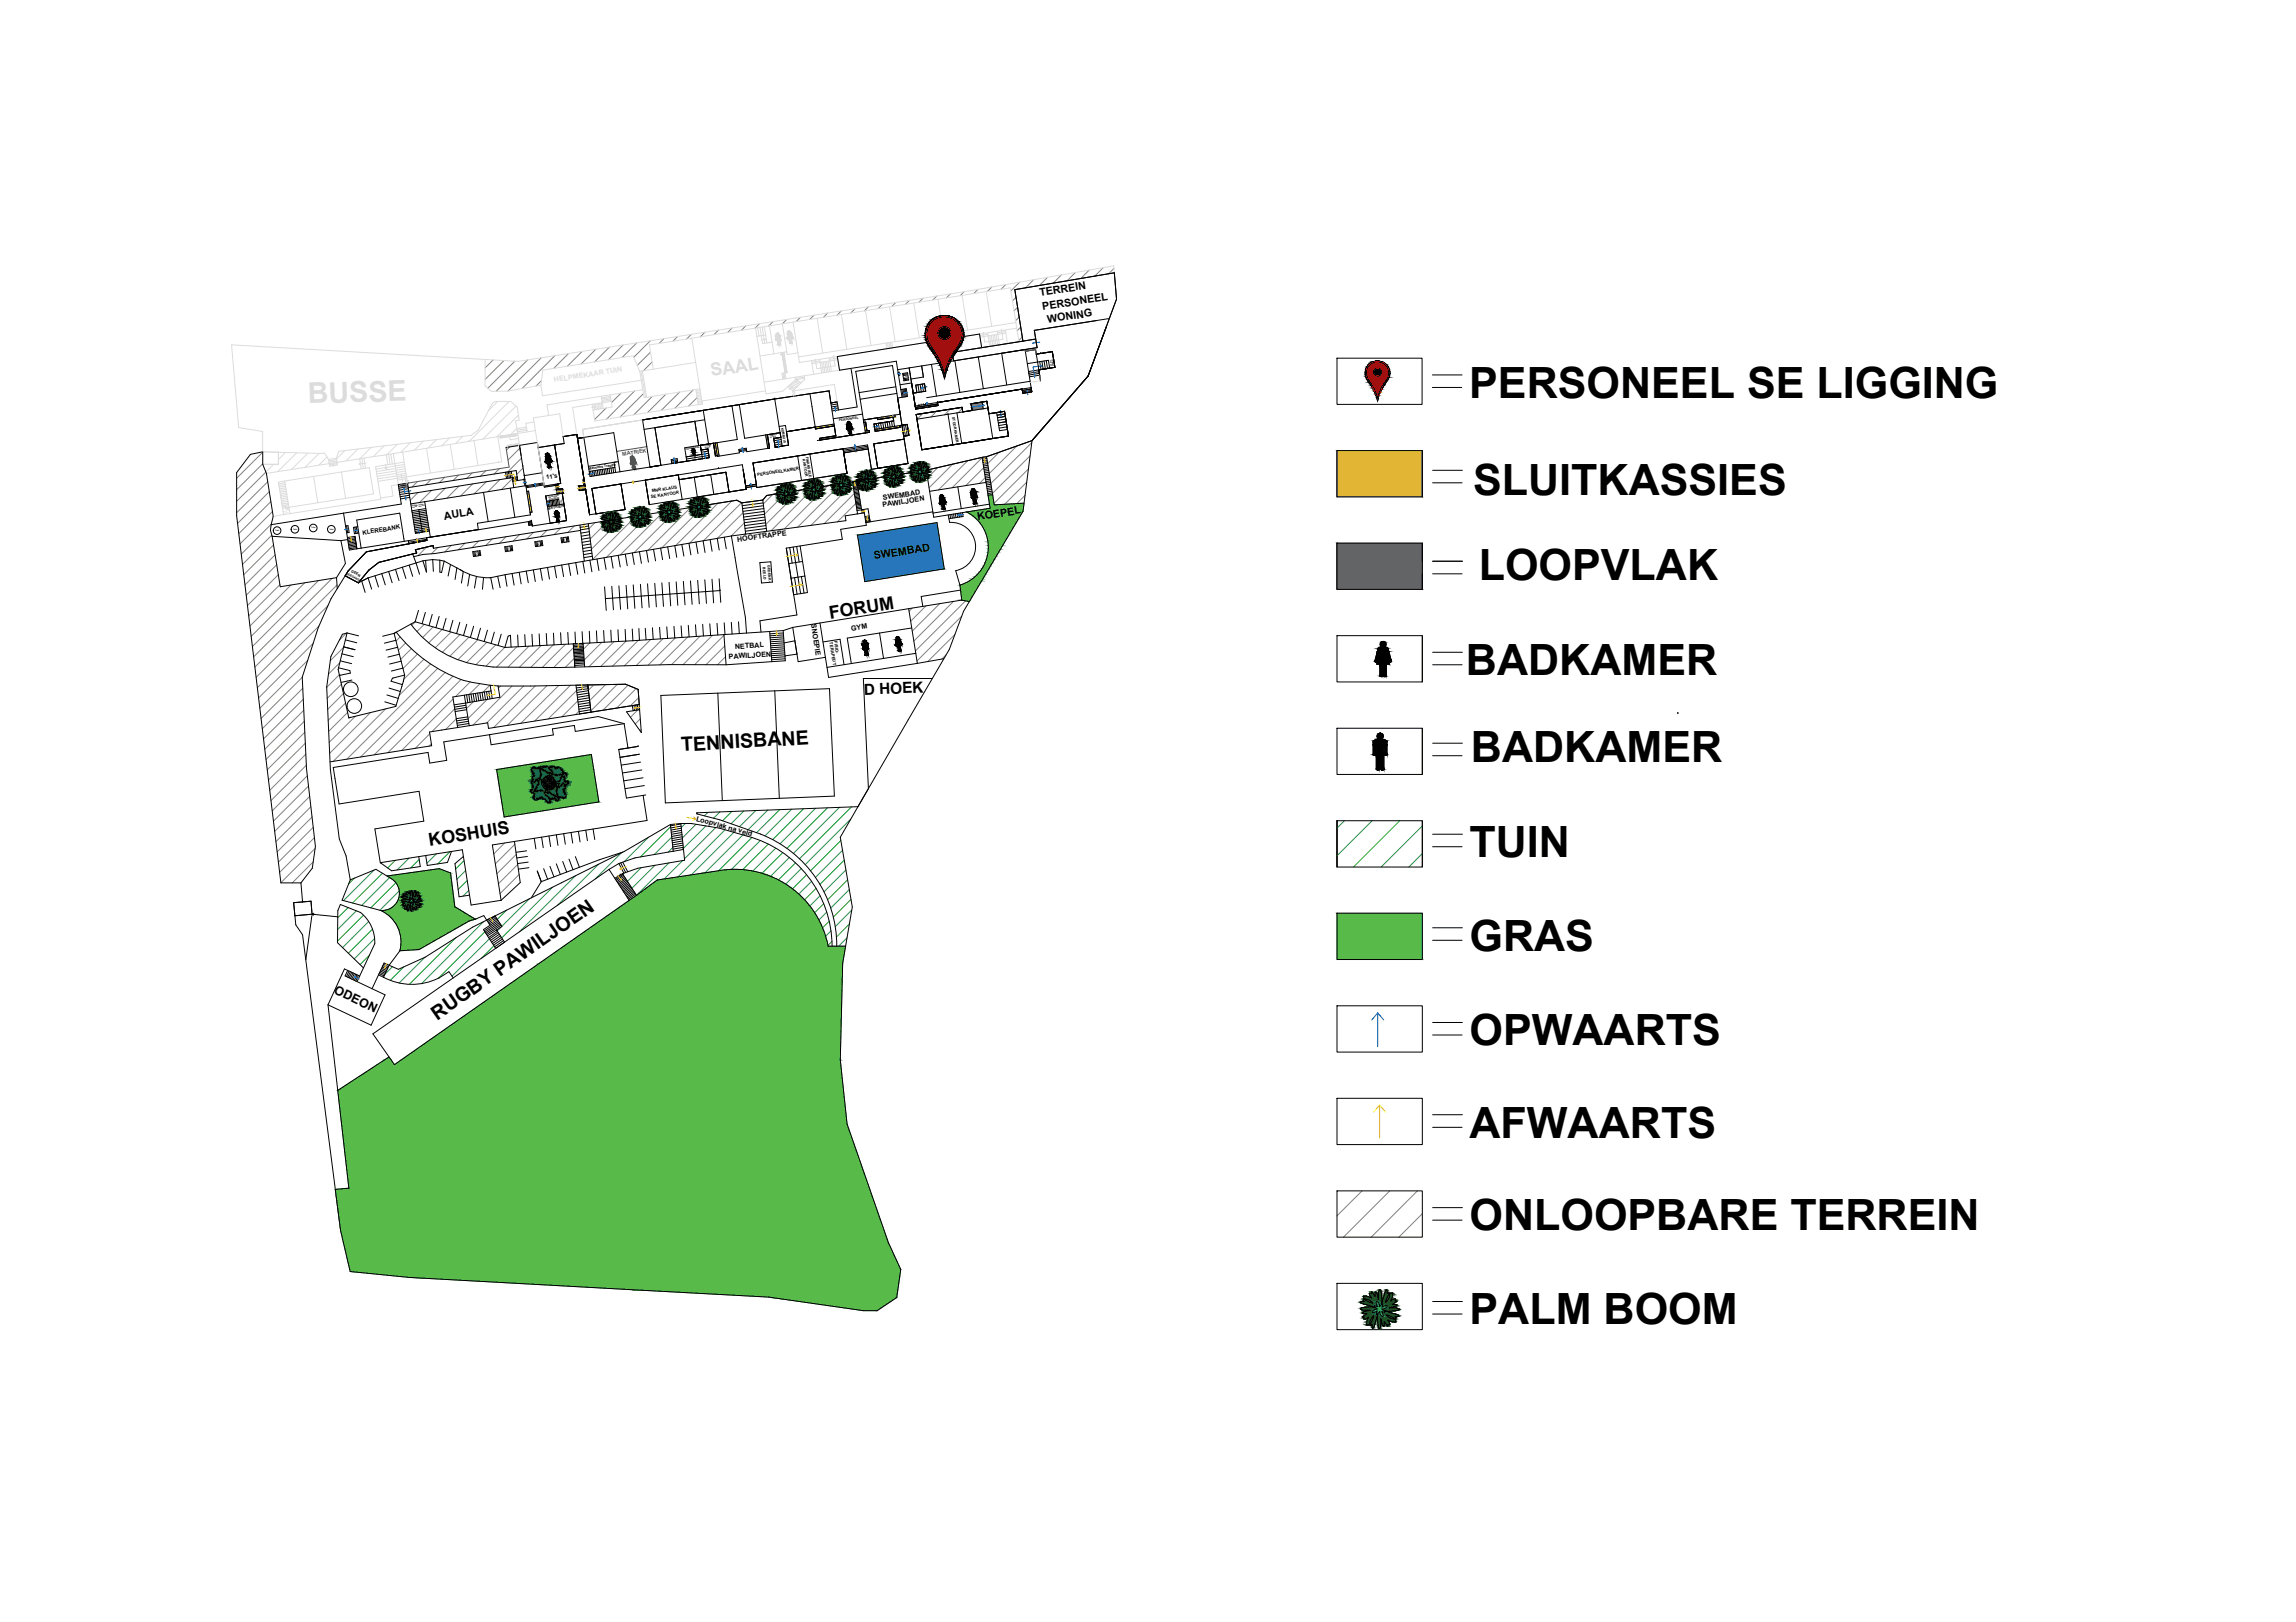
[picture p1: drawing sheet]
<svg xmlns="http://www.w3.org/2000/svg" width="297mm" height="210mm" viewBox="0 0 297 210" stroke-linecap="round" stroke-linejoin="round" font-family="sans-serif">
<defs><g id="words">
<g font-size="5.6">
<text x="190.1" y="51.5">PERSONEEL SE LIGGING</text>
<text x="190.6" y="64.1">SLUITKASSIES</text>
<text x="191.3" y="75">LOOPVLAK</text>
<text x="189.6" y="87.3">BADKAMER</text>
<text x="190.3" y="98.5">BADKAMER</text>
<text x="190.1" y="110.9">TUIN</text>
<text x="190.1" y="123">GRAS</text>
<text x="190.1" y="135.3">OPWAARTS</text>
<text x="190.1" y="147.2">AFWAARTS</text>
<text x="190.1" y="159.2">ONLOOPBARE TERREIN</text>
<text x="190.1" y="171.4">PALM BOOM</text>
</g>
<g font-size="2.5">
<text x="88.2" y="97.2" transform="rotate(-3 88.2 97.2)">TENNISBANE</text>
<text x="56.6" y="132.1" transform="rotate(-35 56.6 132.1)">RUGBY PAWILJOEN</text>
</g>
<g font-size="2.3">
<text x="107.4" y="80" transform="rotate(-9 107.4 80)">FORUM</text>
<text x="55.6" y="109.5" transform="rotate(-9 55.6 109.5)">KOSHUIS</text>
</g>
<text font-size="2" x="111.8" y="89.9" transform="rotate(-2 111.8 89.9)">D HOEK</text>
<text font-size="1.6" x="43.1" y="128.5" transform="rotate(25 43.1 128.5)">ODEON</text>
<g font-size="1.4">
<text x="134.6" y="38.3" transform="rotate(-9 134.6 38.3)">TERREIN</text>
<text x="134.9" y="40.1" transform="rotate(-9 134.9 40.1)">PERSONEEL</text>
<text x="135.6" y="41.8" transform="rotate(-9 135.6 41.8)">WONING</text>
<text x="57.5" y="67.3" transform="rotate(-9 57.5 67.3)">AULA</text>
<text x="126.5" y="67.3" transform="rotate(-9 126.5 67.3)">KOEPEL</text>
<text x="113.1" y="72.4" transform="rotate(-9 113.1 72.4)">SWEMBAD</text>
</g>
<text font-size=".9" fill="#dcdcdc" x="71.7" y="49.5" transform="rotate(-9 71.7 49.5)">HELPMEKAAR TUIN</text>
<g font-size=".9">
<text x="114.2" y="65.6" transform="rotate(-9 114.2 65.6)">PAWILJOEN</text>
<text x="114.3" y="64.7" transform="rotate(-9 114.3 64.7)">SWEMBAD</text>
<text x="95.4" y="70.1" transform="rotate(-7 95.4 70.1)">HOOFTRAPPE</text>
<text x="95.1" y="84" transform="rotate(-4 95.1 84)">NETBAL</text>
<text x="104.9" y="80.8" transform="rotate(81 104.9 80.8)">SNOEPIE</text>
<text x="110.2" y="81.6" transform="rotate(-9 110.2 81.6)">GYM</text>
<text x="94.3" y="85.3" transform="rotate(-4 94.3 85.3)">PAWILJOEN</text>
<text x="90" y="106.2" transform="rotate(15 90 106.2)">Loopvlak na veld</text>
</g>
<g font-size=".8">
<text x="70.7" y="62" transform="rotate(-9 70.7 62)">11's</text>
<text x="46.9" y="69.2" transform="rotate(-9 46.9 69.2)">KLEREBANK</text>
</g>
<text font-size=".7" fill="#545454" x="80.5" y="59" transform="rotate(-9 80.5 59)">MATRIEK</text>
<g font-size=".6">
<text x="84.2" y="64.5" transform="rotate(-9 84.2 64.5)">SE KANTOOR</text>
<text x="84.4" y="63.7" transform="rotate(-9 84.4 63.7)">MNR KLAUS</text>
<text x="98" y="61.6" transform="rotate(-9 98 61.6)">PERSONEELKAMER</text>
<text x="107.3" y="83.1" transform="rotate(81 107.3 83.1)">TERAPEUT</text>
<text x="107.9" y="83" transform="rotate(81 107.9 83)">FISIO-</text>
</g>
<g font-size=".5">
<text x="123.2" y="54" transform="rotate(81 123.2 54)">STOORKAMER</text>
<text x="103.8" y="59.4" transform="rotate(81 103.8 59.4)">KANTOOR</text>
<text x="104.3" y="59.1" transform="rotate(81 104.3 59.1)">FINANSIELE</text>
<text x="70.9" y="65.9" transform="rotate(-9 70.9 65.9)">MATRIEK</text>
<text x="76.2" y="60.8" transform="rotate(-9 76.2 60.8)">Matrieks Trappe</text>
<text x="45.4" y="74" transform="rotate(28 45.4 74)">GEEN</text>
<text x="98.7" y="73.4" transform="rotate(85 98.7 73.4)">BEELD</text>
<text x="99.3" y="73.1" transform="rotate(85 99.3 73.1)">GEDENK-</text>
</g>
<g font-size=".4">
<text x="101.1" y="55.3" transform="rotate(81 101.1 55.3)">KOMBUIS</text>
<text x="108.6" y="54.5" transform="rotate(-9 108.6 54.5)">PERSONEEL</text>
<text x="44.8" y="74.4" transform="rotate(28 44.8 74.4)">TOEGANG</text>
</g>
<g font-size=".3">
<text x="88.7" y="58.2" transform="rotate(-9 88.7 58.2)">PERSONEEL</text>
<text x="71" y="64.4" transform="rotate(-9 71 64.4)">VERLORE</text>
<text x="71" y="64.7" transform="rotate(-9 71 64.7)">GOEDERE</text>
</g>
<g font-size=".2">
<text x="135.8" y="46.6" transform="rotate(82 135.8 46.6)">VLOER</text>
<text x="136" y="46.4" transform="rotate(81 136 46.4)">TWEEDE</text>
<text x="91.1" y="57.8" transform="rotate(-9 91.1 57.8)">TWEEDE</text>
<text x="91.2" y="58" transform="rotate(-8 91.2 58)">VLOER</text>
<text x="99.6" y="56.4" transform="rotate(-9 99.6 56.4)">TWEEDE</text>
<text x="99.6" y="56.6" transform="rotate(-9 99.6 56.6)">VLOER</text>
<text x="53.2" y="65.6" transform="rotate(-9 53.2 65.6)">TWEEDE AULA</text>
<text x="53.3" y="65.7" transform="rotate(-9 53.3 65.7)">VLOER TRAPPE</text>
<text x="35.6" y="68.8">Tafel</text>
<text x="37.9" y="68.6">Tafel</text>
<text x="40.3" y="68.4">Tafel</text>
<text x="42.6" y="68.5">Tafel</text>
</g>
</g></defs>
<!-- layer: 0 -->
<g fill="none" stroke="#808080" stroke-width=".13">
<path d="M110.6 40l-.5 .5M112.4 39.7l-.6 .5M114.1 39.4l-.5 .5M115.9 39.1l-.5 .6M117.7 38.9l-.6 .5M119.4 38.6l-.5 .5M121.2 38.3l-.5 .5M122.9 38l-.5 .5M124.7 37.8l-.5 .5M126.5 37.5l-.5 .5M128.3 37.1l-.6 .6M130.1 36.8l-.6 .6"/>
<path d="M131.5 38.5l-.5 .4M131.7 39.8l-.5 .4M131.9 36.5l-1.1 1.2M133.7 36.2l-1 1M135.5 35.9l-1 1M137.3 35.6l-1 1M139.1 35.3l-1.1 1M140.9 35l-1.1 1M142.7 34.6l-1.1 1.1M144.1 34.7l-.7 .7M34 58.5l-3.4 3.4M63.8 46.6l-1 1"/>
<path d="M65.2 46.7l-2.4 2.4M65.9 57.8l-.4 .5M66.6 46.7l-3.5 3.5M67.3 58l-1.6 1.5M67.5 59.3l-1.8 1.8M68.3 46.6l-4.1 4M70 46.3l-4.3 4.3M70.1 49.3l-.8 .7M71.8 46l-4.3 4.3M73.6 45.7l-2 2M75.3 45.5l-1.9 1.9M77.1 45.2l-1.9 1.9"/>
<path d="M78.4 52.8l-1.5 1.5M78.8 44.9l-1.9 1.9M80.3 50.9l-1.2 1.2M80.6 44.6l-1.9 2M82.1 50.6l-3.6 3.6M82.4 44.4l-1.9 1.9M83.3 50.9l-3.1 3.1M84.1 44.1l-2.1 2.1M84.2 45.6l-1.8 1.7M84.4 46.8l-1.2 1.2M84.4 51.3l-2.4 2.4M85.9 43.8l-.6 .6"/>
<path d="M86.1 51l-2.3 2.4M87.7 43.5l-.6 .7M87.9 50.7l-2.4 2.4M89.4 43.3l-.6 .6M89.7 50.5l-2.4 2.3M90.2 51.5l-1.1 1.1M91.2 43l-.6 .6M93 42.7l-.6 .6M94.7 42.4l-.6 .6M96.5 42.2l-.6 .6M98.3 41.9l-.6 .6M100 41.6l-.6 .6"/>
<path d="M101.8 41.3l-.6 .6M103.5 41.1l-.5 .5M105.3 40.8l-.5 .5M107.1 40.5l-.6 .6M108.8 40.2l-.5 .6M119.4 53.5l-.7 .7M121.2 53.2l-.8 .8M122.9 52.9l-.7 .8M124.5 52.9l-.5 .5M125.2 59.6l-3.8 3.8M127.1 59.2l-3.9 3.9M129.3 58.5l-1.5 1.5"/>
<path d="M131.6 57.7l-3.6 3.6M131.9 41l-.5 .5M132.1 42.3l-.5 .5M132.3 43.6l-.5 .5M133.3 59l-4.9 4.9M133.5 57.3l-5.3 5.3M34 60l-3.4 3.4M34.4 61.1l-3.8 3.8M34.6 62.3l-4 4.1M34.8 63.6l-4.1 4.1M35 64.9l-4.1 4.2M35.1 67.8l-3.9 3.9"/>
<path d="M35.2 69.3l-3.8 3.7M35.2 66.2l-4.1 4.2M35.4 70.5l-3.9 3.9M35.6 71.8l-3.9 3.9M35.8 73.1l-3.9 3.9M36 74.4l-4 4M36.2 75.7l-4 4M37.6 75.7l-5.3 5.3M39.4 75.4l-6.9 6.9M41.2 75.1l-8.5 8.6M42.4 78.4l-9.3 9.3M43 74.9l-10.2 10.1"/>
<path d="M43.6 75.7l-10.6 10.6M53.9 69.8h.1M54 62.3l-.7 .7M54.1 63.7l-1 1M55.2 70.8l-1.1 1.1M55.8 62l-.7 .7M55.8 63.5l-1.5 1.5M56.6 70.9l-.8 .8M57.5 61.8l-.7 .7M57.6 63.2l-1.6 1.6M58.4 70.6l-.9 .8M59.3 61.5l-.7 .7"/>
<path d="M59.4 62.9l-1.6 1.6M60.2 70.3l-.9 .8M61.1 61.2l-.7 .7M61.1 62.6l-1.5 1.6M61.9 70l-.8 .9M62.9 60.9l-.8 .7M62.9 62.3l-1.6 1.6M63.7 69.7l-.8 .9M64.6 60.6l-.7 .7M64.7 62.1l-1.6 1.5M65.5 69.5l-.9 .8M66.3 62l-1.4 1.3"/>
<path d="M67.2 69.2l-.8 .8M67.7 60.6l-.8 .8M67.9 61.8l-.3 .3M69 68.9l-.8 .8M70.8 68.6l-.9 .9M72.5 68.3l-.8 .9M74.3 68.1l-.8 .8M77 67.6l-.8 .8M78 68.1l-1.6 1.7M79 68.6l-2.5 2.5M79.2 68.4h.1M79.6 68h.1"/>
<path d="M79.9 67.7l-.1 .1M80.5 67.1l-.4 .4M82.3 66.8l-5.6 5.6M84 66.5l-5.6 5.6M85.8 66.2l-5.6 5.6M87.6 66l-5.6 5.5M89.4 65.7l-5.6 5.5M91.1 65.4l-5.5 5.5M92.9 65.1l-5.5 5.5M94.7 64.8l-5.5 5.5M95.9 65.1l-4.9 4.9M96.1 66.3l-3.3 3.4"/>
<path d="M96.3 67.7l-1.7 1.7M96.5 69l-.2 .1M100 64l-1.3 1.2M101.7 63.7l-2.8 2.8M103.5 63.4l-4.4 4.5M105.3 63.2l-5.5 5.5M107 62.9l-5.5 5.5M108.8 62.6l-5.6 5.6M110.3 62.6l-5.4 5.4M110.5 63.9l-3.9 3.9M110.7 65.1l-2.4 2.4M110.9 66.4l-.1 .1"/>
<path d="M118 78.7l-.4 .4M119.8 78.4l-2 2M121.3 60.5l-1.3 1.3M121.6 78.1l-3.6 3.6M123.2 60.1l-3 3M123.4 77.8l-5.2 5.2M124.4 79.7l-5.8 5.8M124.9 77.8l-6.5 6.4M127.3 60.5l-2.4 2.3M127.5 61.8l-.8 .8M132.6 64.1l-1.1 1.1M132.8 62.4l-2.8 2.9"/>
<path d="M133.1 60.7l-4.5 4.4M39.1 87.6l-5.3 5.4M39.2 89.1l-5.3 5.2M39.2 90.5l-5.1 5.1M39.3 91.9l-5 5.1M39.4 93.3l-5 5M39.4 94.8l-4.8 4.8M39.5 96.2l-4.8 4.7M39.6 97.6l-4.7 4.7M39.6 99l-4.5 4.6M39.8 85.5l-6.2 6.1M40.5 83.3l-7 7"/>
<path d="M41.3 81l-8 8M43.9 87.3l-1.6 1.6M44 85.8l-1.5 1.4M44.2 88.5l-1.9 1.9M44.4 89.8l-2 2M44.4 83.8l-1.7 1.7M44.7 91l-2.2 2.2M44.8 81.9l-.9 1M45 92.2l-2.5 2.4M46 92.7l-3.4 3.4M47.9 92.2l-5.3 5.3M49.9 91.7l-6.8 6.8"/>
<path d="M51.8 82.4l-.6 .6M52.5 83.2l-1 .9M53.2 83.9l-1.4 1.4M53.7 80.5l-.4 .4M54 84.6l-1.9 1.9M54.8 85.3l-2.6 2.6M54.9 80.8l-1 .9M55.6 95l-1.9 1.8M55.7 85.9l-4.1 4.1M55.8 96.3l-.3 .3M56 81.1l-1.3 1.4M56.6 86.5l-11.7 11.7"/>
<path d="M57.2 81.5l-1.7 1.7M57.6 87l-11 11M58.4 81.8l-2.1 2M58.6 87.5l-10.2 10.2M58.6 90.5l-6.6 6.6M58.8 91.7l-2.9 3M59 93l-1.3 1.4M59.5 82.1l-2.3 2.3M59.7 87.9l-9.5 9.5M60.7 82.5l-2.5 2.4M60.8 88.3l-1.9 1.8M61.2 90.8l-.8 .9"/>
<path d="M61.8 82.8l-2.6 2.6M62.1 88.5l-1.4 1.4M63 83.1l-2.6 2.6M63 90.5l-2.4 2.5M63.4 88.7l-.9 .9M64.1 83.4l-2.5 2.6M64.8 88.8l-.3 .3M65.3 83.8l-2.4 2.4M66.2 88.8l-5 5M66.9 83.7l-2.7 2.6M67.7 88.8l-4.7 4.8M68.4 83.6l-2.7 2.7"/>
<path d="M69.2 88.8l-5.3 5.4M70 83.5l-2.8 2.9M70.8 88.7l-5.2 5.2M71.6 83.5l-2.9 2.9M72.3 88.7l-4.9 4.9M73.1 83.4l-2.9 3M73.8 88.7l-4.6 4.6M74.2 83.8l-2.6 2.6M74.3 85.2l-1.2 1.2M74.6 89.4l-3.7 3.6M74.8 90.7l-2.1 2.1M74.9 92l-.4 .5"/>
<path d="M76.3 83.2l-.8 .8M76.8 88.6l-.7 .7M77.9 83.1l-2.3 2.3M78.3 88.6l-2 2.1M79.4 83l-3.2 3.3M79.9 88.6l-3.5 3.4M81 83l-3.3 3.2M81.2 88.7l-3.2 3.2M82.3 89.1l-2.5 2.5M82.5 91.9l-.9 .9M82.6 82.9l-3.3 3.3M82.6 90.3l-1.1 1.1"/>
<path d="M82.8 93l-.6 .7M82.9 94.4l-.1 .2M84.2 82.8l-3.4 3.4M85.8 82.7l-3.5 3.4M87.4 82.5l-3.6 3.6M89 82.4l-3.6 3.6M90.6 82.3l-3.7 3.7M92.2 82.2l-3.8 3.8M93.7 82.2l-3.8 3.8M93.8 83.6l-2.5 2.4M93.9 85l-1.1 1M122.4 84.7l-.6 .6"/>
<path d="M123.5 82.1l-3.5 3.5M39.8 100.4l-4.6 4.5M39.9 101.7l-4.5 4.6M40.1 103.1l-4.6 4.5M40.2 104.4l-4.5 4.5M40.4 105.7l-4.5 4.5M40.5 111.5l-2.7 2.8M40.5 107.1l-4.5 4.5M40.7 108.4l-4.5 4.5M40.8 109.8l-4.5 4.4M65.3 109.1l-1.4 1.4M66.6 109.3l-2.5 2.5"/>
<path d="M66.8 110.6l-2.5 2.5M67 111.9l-2.5 2.5M67.2 113.2l-2.5 2.4"/>
</g>
<g fill="none" stroke="#dcdcdc" stroke-width=".13">
<path d="M115.1 39.7l.7 4.5M118.2 39.2l.7 4.5M121.3 38.7l.8 4.5M124.5 38.2l.7 4.5M127.6 37.7l.7 4.5M144.2 35.3l-.1-.9-19.4 3.4-57.7 9-37-2.2 .9 10.7 3.1 .5v2.7M34 58.5l8 .1 .5 .9M34 58.5h2v1.6h-2M36.9 58.6l-.9 .9M38.4 58.6l-2.5 2.4M39.8 58.6l-2.1 2.2M41.3 58.7l-1.8 1.8"/>
<path d="M42.3 59.1l-1.1 1.1M43.5 59.3l.2 .9-1.1 .1-.1-.8M43.5 59.3l-1 .2M43.6 59.5l-1.1 .1M43.6 59.7l-1 .1M44.6 58.3l-1.1 1.1M46.3 58.1l-1.5 1.5M46.8 59.3l.2 1.3M47.1 59.3l.2 1.3M48 57.9l-1.5 1.5 .2 1.3M49.7 57.7l-1.4 1.4M50 58.9l.2 1.2"/>
<path d="M50.3 58.8l.2 1.3M50.6 58.8l.2 1.2M50.9 58.7l-16.4 2.6M50.9 58.7l.2 1.3M51.1 60l-2.5 .4 .7 4.2-11.8 1.9M51.1 60l.4 2.7-.9 .2 .2 1.3-1.6 .2M51.4 57.5l-1.4 1.3M52.1 58.5l-1.2 .2M52.1 58.5l.5 3.2M52.3 59.8l-1.2 .2M53.1 57.3l-1.3 1.3M54.8 57.1l-1.2 1.2"/>
<path d="M55.2 58l.5 3.2M56.5 56.9l-1.1 1.1M58.2 56.7l-1 1M58.2 57.5l.6 3.2M59.8 56.5l-.9 .9M60.7 57.1h.1M61.3 57l.5 3.2M62.8 46.5v3.4l.8 .7h2.1l4.3-.8M64.4 52l-1.2 1.1M64.4 56.5l.5 3.3-12.3 1.9M64.4 56.5l-12.3 2M64.5 59.8h.1"/>
<path d="M64.7 58h.1M64.8 56.4h.1M65.9 52l-5.2 5.1M66.8 52.6l-4.3 4.2M66.8 56.1v.3l-2.1 .3v-.2M66.9 55.4l-.9 .8M67 56.4l-1 .1v.4l1.1-.2M67.1 53.7l-2.8 2.8M67.1 57.7v-.3l-1.5 .3v.2M67.2 57.6l-.5-3.2h.5l-.3-1.7-.8-.7h-2l-.4 .2-1.8 3.5-1 .6-17.1 2.1-.3 .9M68.1 55.3l-1.2 .2M68.1 55.5l-1.2 .2"/>
<path d="M68.2 55.7l-1.3 .2M69.1 54.6l-1.1 .2 .2 1.1M69.3 55.7l-4.9 .8M69.3 55.7l-.3-1.6 3.4-.6 .5 3M69.3 55.7l1.1 7.2M70.8 52.4l.2 1.4M76.6 52.3l.1 .8M76.6 52.3l-2.5 .4 .5 3.5M76.8 52.3l.1 .7M77 52.3l.1 .7M77.2 52.2l.1 .8M77.4 52.2l.1 .7"/>
<path d="M77.6 52.2l.1 .7M77.8 51.3l.1 .8M77.8 52.1l.1 .8M77.9 52.1l-1.3 .2M77.9 52.1l.1 .8M78.9 51.1l.3 1.6-2.5 .4M79 51.3l-1.2 .2M79 51.5l-1.2 .1M79 51.6l-1.1 .2M79.1 51.8l-1.2 .2M79.1 51.9l-1.2 .2M82.8 48.1l.5 3.4 6.7-1.1"/>
<path d="M82.8 48.1l-.9-2.1-11.7 1.9-.2 1.9M82.9 48l.6 3.4M83 49.2l-12.8 2-.2-1.4M83.1 48l.6 3.4M83.1 54.3l-7.7 1.3 .1 1M83.2 50.4l-12.4 2M89.5 43.8l1 6.5M90 46.9l-7.2 1.2M90 50.4l.3 2M90.3 52.4l-13.3 2.1-.3-1.4M90.5 50.3l-.5 .1M90.5 50.3l.3 1.6"/>
<path d="M90.6 50.5l-.5 .1M90.6 50.7l-.5 .1M90.6 50.9l-.5 .1M90.7 51.1l-.6 .1M90.7 51.3l-.5 .1M90.7 51.5l-.5 .1M90.8 51.7l-.6 .1M90.8 51.9l.1 .4-.6 .1M90.8 51.9l-.5 .1M90.8 52.1l-.5 .1M97.8 42.5l1.3 8.5 2.2-.4 1.6-1.5M98 42.4l.2 1.1"/>
<path d="M98.3 42.4l.4 2.1 1.2-.2M98.6 42.4l.3 2M98.9 42.3l.2 1M99 50.6l-8.2 1.3M99.1 43.3l-1.2 .2M99.1 43.3l.1 1.1M99.6 42.2l.3 2.1M99.9 44.3l.2 1.5M100.2 51.6l7.1-1 .2 1.6M100.5 43.6v.4M100.5 43.6h.1M100.5 43.6l.2 1"/>
<path d="M100.7 44h.1M100.7 44l.1 .6M100.7 43.9v.1M100.8 43.6l.2 .9M100.8 43.6h.1M100.8 43.6l.1 .3h.1M101 43.9l-.1-.5h-.1l-.4 .1v.5h.1M101.2 45.6l-2.9 .5M101.2 45.6l.5 3.4M101.2 45.7h.2l.4 2.5-.6 .1 .1 .8M101.2 41.9l.6 3.6M101.3 48.3l.1 .8"/>
<path d="M101.4 48.3l.1 .7M101.8 45.5l-.6 .1M101.8 45.5v.4l1.4-.2M101.9 50.1l.7 .4M101.9 43.2l.4-.1 .3 .6-.3-.4M101.9 43.2v.6l.1-.5M102 43.3h.1M102 43.3v.6h.1l.1 .5M102 49.9l.8 .5M102.2 49.8l.7 .4M102.2 43.9l.1 .5h-.1M102.2 43.9h.1"/>
<path d="M102.3 43.3h.1M102.3 43.3l.2 .5h-.1v.6l-.2-.5M102.3 49.7l.8 .4M102.5 49.5l.8 .4M102.6 50.6l5.3-.9 .4 2.3M102.6 50.6l.1 .7M102.6 41.7l.7 4.5M102.7 49.4l.7 .3M102.8 50.6l.1 .6M102.8 50.4l-.2 .2M102.8 49.3l.8 .3M102.9 48.8v.3"/>
<path d="M102.9 49.1l.8 .4M104 48.6l.1 .5-1.3 1.3M104.1 48.8l-1.2 .2M104.1 49l-1.2 .1M105 46.7l.3 1.7M105.7 41.2l.7 4.5M106 46.5l.3 1.8M106.1 46.7l-1.1 .2M106.3 46.9l.2 1.3M106.5 46.8l.2 1.4M106.7 46.8l.2 1.4M106.9 46.8l.2 1.3"/>
<path d="M107.1 46.7l.2 1.4M107.3 46.3l.3 1.8M108.3 46.1l.3 1.8M108.4 46.3l-1.1 .2M108.4 46.5l-3.3 .6M108.8 40.7l.8 4.5M110.1 47.7l-11.2 1.8M112 40.2l.7 4.5M114.6 44.4l.1 .7M114.8 44.4l.1 .7M115 44.3l.1 .8M115.2 44.3l.1 .7"/>
<path d="M115.4 44.3l.1 .7M115.5 53.8l.1 .7M122.9 43.1l.1 .7M123.1 43.1l.1 .7M123.3 43l.1 .8M123.5 43l.1 .7M123.7 43l.1 .7M126.7 43.2l.3 1.8M127.8 43.1l.2 1.7M127.8 43.3l-1 .1M128 43.4l.2 1.4M128.2 43.4l.3 1.4"/>
<path d="M128.4 43.4l.3 1.3M128.6 43.3l.3 1.4M128.8 43.3l.3 1.4M129 42.9l.3 1.7M130.1 42.7l.2 1.8M130.1 42.9l-1.1 .2M130.1 43.1l-3.3 .5M131.4 41.7l-28.1 4.5M131.5 42.5l-28.1 4.4-.1-.7M131.8 44.2l-1.1-7-46.7 7.4 .5 3.2M134.6 49.3l-1.3 .2M134.9 45.7h.1"/>
<path d="M135.2 45.7h.1M135.5 45.6h.1M35.4 60.1l-1 1M36.7 66.6l-1.4 .2M36.8 62.2l11-1.7 .5 3.4-10.9 1.8M36.8 62.2l.6 3.5M36.8 62.2l-.8 .2 .7 4.2M36.9 62.5l-.8 .1M36.9 62.7l-.8 .1M36.9 62.9l-.8 .1M37 63.1l-.8 .2M37 63.3l-.8 .2"/>
<path d="M37 63.6l-.8 .1M37.1 63.8l-.8 .1M37.1 64l-.8 .1M37.1 64.2l-.8 .1M37.2 64.4l-.8 .2M37.2 64.7l-.8 .1M37.2 64.9l-.8 .1M37.3 65.1l-.8 .1M37.3 65.3l-.8 .1M37.3 65.5l-.8 .1M37.4 65.7l-.8 .1M37.4 65.7l.1 .8"/>
<path d="M37.5 66.5l-.8 .1M40.6 61.7l.5 3.4M43.6 60l-1 .2M44.2 61.1l.5 3.4M51.1 60.3l-2.5 .4M51.2 60.6l-2.5 .4M51.2 60.9l-2.5 .4M51.3 61.3l-2.5 .4M51.3 61.6l-2.5 .4M52.3 60.1l-1.2 .2M52.4 60.4l-1.2 .2M52.4 61.7l.1 .9"/>
<path d="M52.4 60.7l-1.2 .2M52.4 62l-1 .1M52.5 61l-1.2 .1M52.5 61.2l-1.2 .2M52.6 61.5l-1.2 .2M52.6 61.7l-3.7 .6M52.6 61.7l.1 .8"/>
<circle cx="100.6" cy="43.2" r=".12"/>
<circle cx="102.1" cy="43" r=".13"/>
</g>
<g fill="none" stroke="#000" stroke-width=".13">
<path d="M67.1 57.7l-1.6 .2M71.8 57.6l.7 5M73 57.4l-1.2 .2M74.6 56.2l1.7 10.4 .8-.1M74.6 56.2l-1.7 .3 .1 .9-3.4 .5 2.2-.3M74.6 56.2l.1 .5 .8-.1M75.5 56.6l3.9-.6 .8 5.1M75.5 56.6l.8 5.1 7.8-1.3M79.7 59.8h-.3l.2 1.3M80 59.7l-3.9 .7M86.8 59.5l.8-.2 .1 .6-.8 .1zM87.6 59.5l-.7 .1"/>
<path d="M87.7 59.7l-.8 .1M90.4 57.7l-.5-3.2-5.2 .8 .8 4.9M90.6 57.6l.1 .6 .9-.1 .2 1.1-.9 .2M90.6 57.6l-2 .4M90.6 57.6l.2 1.2M90.8 58.8l-2 .3 .1 .6-.1-.2M90.8 58.8l.1 .6M90.9 59.4l-6.8 1M91 53.1l.7 4.4M91.6 58.4l-.9 .1M91.7 58.7l-.9 .1M91.7 58.9l-2.9 .5"/>
<path d="M92.3 57.4l.3 1.6 .2-.1v.2M92.5 57.3l.3 1.8M92.5 57.3l-1.9 .3M92.8 57.3l.2 1.7M94.7 52.5l.7 4.4-2.9 .4M95.6 52.4l.7 4.3 4.6-.7-1.6 .3 .3 1.7h-.3M96.6 58.2l-1 .1M96.6 58.3l-1 .2M97.4 59.9l14.8-2.3 .5 3.1 .9-.1M99.1 56.3l.2 1.7M99.3 58l-2.7 .5-.1-.5-.9 .2 .1 .4-2.9 .5M99.9 56.2h.1"/>
<path d="M100.1 56.7h.1M100.1 56.7l.2 1.2 .9-.2M100.2 51.6h.1M100.2 51.6l-17.1 2.7 1 6.1M100.2 51.6l.8 5-.9 .1M100.2 51.6l7.1-1 .2 1.6M100.8 55.2l.8-.1 .1 .8M100.9 56l.3 1.7M101.1 56.9l-1 .1M101.1 57.2l-.9 .1M101.2 57.4l-1 .2M101.7 55.9l.3 1.7-.8 .1"/>
<path d="M103.2 59l.5 3.2M104.8 58.8l.5 3.1M104.8 51l.7 4.5 2.4-.4 .2 1.3-2.1 .3 .1 .3M107.5 52.2l.7 4.4M107.5 52.2l.8-.2 .2 1.1M107.9 54.9l-6.2 1M108.1 56.5h.1M108.2 56.6l-2.5 .4M108.3 52.3l-.8 .1M108.4 52.5l-.8 .2M108.4 52.8l-.8 .1M108.5 53.1l-.8 .1"/>
<path d="M109.1 58.1l-11.7 1.8M109.1 58.1l.5 3.2-11.7 1.8-.5-3.2M109.7 55h.1M109.7 55v.6h.1l.1 .5h.1M109.9 55.6l.1 .5M109.9 55.6h.1M110 55l.2 .5h-.1v.6h-.1M110 55h.1M110 55l.2 .4h.1M110 54.8l-.4 .1v.6l.1-.5M110.1 54.8l.2 .6M111.6 53.6l-3.8 .6"/>
<path d="M112 56l-3.8 .6M112.3 57.7l-3.2 .6v-.2M112.3 57.9l-3.2 .5M112.3 58.1l-3.1 .5M112.4 55.7l-.5 .1M112.4 55.7l.1 .2-.5 .1M113.2 55.6v.2l3.2-.5v-.2l1-.2 .2 1.4-.7 .1M113.4 54.8l.1 .7M113.5 54.1l.1 .2M113.6 54.3l1.9-.3 .1 .5M113.6 54.8l.2 .7M113.9 54.7l.1 .8"/>
<path d="M114.2 54.7l.1 .7M114.5 54.6l.1 .8M114.8 54.6l.1 .7M115 54.6l.2 .7M115.3 54.5l.2 .7M115.6 54.5l-2.5 .4 .1 .7M115.6 54.5l.1 .7M115.8 53.7v.2l-2.2 .4M115.9 50.1l-4.8 .7M116 50.9l-4.7 .8M116.2 48.2h.1l.1 .4h-.2M116.4 49.8l1.5-.2 .5 2.9 15-2.3"/>
<path d="M116.5 53.6l-1-6.3-4.8 .8 1.3 7.9M116.5 53.6l-4.8 .8 .1 .3 .2-.1 .2 1.1h.2M116.5 53.6l.4 2.8M116.5 50.4l-.5-3.7-5.9 1 .8 5-2.4 .4M116.5 50.4l.7-.1 .2 1-1.3 .2M116.5 50.4l.2 1M116.7 50.4l.1 1M116.7 55l-3.5 .6M116.8 48.3l.6-.1v.2l-.6 .1zM116.8 50.4l.2 1M116.8 48.6l.7-.1v.4l-.6 .1zM116.9 55l.2 1.4"/>
<path d="M116.9 49.1h.6l.1 .1-.7 .1zM116.9 56.4l.1 .4M117 50.4l.1 .9M117 56.8l-4 .6 .6 3.2M117 56.8l.5 3.2-3.9 .6M117.1 50.3l.2 1M117.1 55l.3 1.4M117.6 47.6l.9 5.3 2.8-.4v-.4M117.6 47.6l-1.5 .2M117.7 47.9h.1M117.7 48.3h.1M118.6 50.8l-.1-1 1.1-.1 .2 .9-1.7 .3"/>
<path d="M118.6 54.2l.7 4 9.1-1.5M118.6 54.2l9.2-1.4 .1 .7 2.1-.3 .5 3.2-2.1 .3M118.8 49.8l.1 1M118.9 52.5h.1M119 49.8l.2 .9M119.2 52.4h.1M119.2 47.4l.3 1.4-1.6 .3M119.3 49.7l.2 1M119.5 52.4h.1M119.7 52.3h.1M120 52.3h.1M120.5 47.2l.7 4.1"/>
<path d="M121.3 52.1h.1M121.3 52.3l-2.9 .4M122.6 53.6h.1M122.6 53.6l.7 4 .4-.1M123.4 45.5l-.7 1.4-.5 1.5-.6-1.8-.6-1.1a4.4 4.4 0 0 1-1.1-2.2 2.27 2.27 0 0 1 3.1-2.1 2.27 2.27 0 0 1 .9 3.6l-.6 .8M123.5 46.7l.7 4.1M123.6 45.8l-.9 1.5-.5 1.7a11.4 11.4 0 0 0-2.1-4.3 2.5 2.5 0 0 1 .5-3.3 2.5 2.5 0 0 1 3.4 .2 2.5 2.5 0 0 1 .1 3.3l-.6 1M123.8 53.4l.6 4M124.4 57.4h.1M124.5 52.7l.1 .6M124.6 53.3l1.2-.2-.2-.8 2.1-.4 .7 4.8M124.6 53.3l-.1-.6-6 .9 .1 .6"/>
<path d="M126.6 46.2l.6 4.1M127.1 59.2l.5 3.2M127.1 52l.1 .9M127.1 59.2l-7.3 1.7M127.6 59.1l.8 4.9M127.6 59.1l-.5 .1M127.7 59.3l-.6 .1M127.7 59.5l-.6 .1M127.7 59.8l-.5 .1M127.8 60l-.6 .1M128.9 53.4l.4 2.3 1-.1M129.6 45.7l.6 4.1"/>
<path d="M130 53.6l-1 .1M130.1 53.9l-1.1 .2M130.1 54.2l-1 .2M130.2 54.6l-1 .1M130.2 54.9l-1 .2M130.3 55.2l-1 .2M132.6 45.2l.8 5M132.9 47.1l2.7-.5 .2 1M133.1 48.1l3.4-.6-.4-2-2 .3 .4 2.8-1.3 .2M133.1 48.3h.1M133.3 49.3l-13.4 2.2M133.4 50.2l.1 .5-1.2 .2-.1-.5"/>
<path d="M133.4 50.3l-1.1 .2M133.5 50.5l-1.2 .2M133.5 57l-1.1 9.2-7.7 12.9-1.9 4.9-14.1 24.3 1.6 9.1-1.3 7.3-.3 12.5 .9 8.3 5.3 15.3 1.6 3.5-.5 3.6-2.5 1.7h-1.8l-12.2-1.7-46.6-2.6-7.6-.8-1.2-5.3M133.5 57l-5.9 2.1M134.4 48.1l-1.3 .2M134.5 48.3l-1.4 .2M134.5 46.8l.2 1M134.6 45.7h.1M134.8 46.8l.2 1M135.1 46.7l.1 1M135.4 46.7l.1 1M143.5 41.2l-2.7 7.5-7.3 8.3"/>
<path d="M143.5 41.2l-9.7 1.6 .4 2.2-16.6 2.6M143.5 41.2l.9-2.5-.2-3.4-12.9 2.2 1 6.7 1.7-.3-10.8 1.7 .2 1.1M179 49.7l-.6 1-.2 .8-.5-1.3-.5-.8a1.45 1.45 0 0 1-.1-2.1 1.45 1.45 0 0 1 2-.1 1.45 1.45 0 0 1 .2 2l-.3 .5M179.1 49.8l-.5 .8-.4 1.3-.5-1.5-.6-.9a1.63 1.63 0 0 1-.4-1.7 1.63 1.63 0 0 1 1.5-1.1 1.6 1.6 0 0 1 1.4 .9 1.6 1.6 0 0 1-.2 1.7l-.4 .6M35.1 67.9l.2-1.1-.8-5.5-.5-1.2v-1.6l-1.6 .3-1.8 2.4v5.5l5.7 47.6h2.6M35.1 67.9l-.1 .7 .2 .8M35.2 69.4l8.9 .6M35.2 69.4l1.1 6.5 7.2-1.1M43.5 74.8l.1 1.4M44.1 70l.6 2.9-1.2 1.9M44.4 66.4l.8 4.8 1-.2M44.4 66.4l-9.3 1.5"/>
<path d="M44.7 74.5l1.7 .9M44.7 68.1l.3-.1 .2 .9-.4 .1M44.8 68l.2 .9M44.9 69.6l1-.2 .3 1.6M45 69.8l-.9 .2M45.9 68.2l.1 .8M45.9 69.6l-.9 .1M46 69.8l-1 .1M46 70l-1 .1M46 70.1l-.9 .2M46.1 70.3l-1 .2M46.1 68.2l.1 .8"/>
<path d="M46.1 70.5l-1 .2M46.1 70.7l-1 .1M46.1 70.9l-.9 .1M46.3 68.2h-.6l.2 .9 .5-.1M46.7 70.9l-.5 .1M46.8 75.2l.4 1.5M47.6 74.8l.5 1.4M47.6 74.8l-1.2 .6M48.5 74.5l.5 1.5M49.4 74.2l.4 1.5M50.3 74l.4 1.4M51.2 73.7l.4 1.4"/>
<path d="M51.8 64.6l.1 .6-7.5 1.2M52.1 73.4l.4 1.5M52.3 70l-.6-3.6-5.5 .9 .5 3.6M52.7 62.5l.3 1.9M52.7 62.5l-1.2 .2 .3 1.9M52.8 62.7l-1.2 .2M52.8 63l-1.2 .2M52.8 63.2l-1.2 .2M52.9 62.5h-.2M52.9 63.5l-1.2 .2M52.9 63.8l-1.2 .2M52.9 73.1l.5 1.5"/>
<path d="M53 64.1l-1.2 .2M53 64.4l-1.2 .2M53 64.4l.1 .8M53.1 65.2l.6 3.8M53.4 71.7l.9 2.6M54.1 79l-.4 1.5M54.2 66l.4 2.8-.9 .2M54.7 72.6l-7.1 2.2M54.9 64.9l.6 3.8M55 79.3l-.4 1.4M55.1 72.5l.1 1.5-.5-1.4M55.1 72.5l-.4 .1"/>
<path d="M55.1 65.8l-1.8 .3M55.1 66l-1.8 .3M55.2 66.3l-1.8 .2M55.2 69.6v.3M55.2 66.5l-1.8 .3M55.2 69.8l-2.3 .4M55.2 69.9l-7.8 1.5-2.4 2.5-2.2 3.6-1.6 3.7-2.1 6.4 .6 11.9 1.1 10-.4 2.8-1.5 2M55.2 69.9l-2.3 .5-.1-.4M55.2 66.7l-1.8 .3M55.3 66.9l-1.8 .3M55.3 67.1l-1.8 .3M55.3 67.4l-1.8 .3"/>
<path d="M55.4 67.6l-1.8 .3M55.4 67.8l-1.8 .3M55.4 68l-1.8 .3M55.5 68.3l-1.8 .2M55.5 68.5l-1.8 .3M55.5 68.7l-1.8 .3M55.5 68.7l.2 .8M55.9 79.5l-.4 1.5M56 72.4l-.9 .1M56 72.4l.1 1.5M56 72.4l.9 .1M56.8 79.8l-.4 1.4"/>
<path d="M56.9 72.5v1.5l.2 .1 .4-1.5M56.9 72.5l.6 .1M57.5 72.6l.8 .5M58.3 73.1l.8 .4M58.3 73.1l-.3 1.4M59.1 73.5l.8 .4M59.1 73.5l-.2 1.5M59.5 73.7a6.7 6.7 0 0 0 4 1.1M59.9 74l-.2 1.5M60.8 74.3l-.3 1.5M61.2 71.4h.1l.1 .6h-.1zM61.4 71.3h.4l.1 .6-.4 .1z"/>
<path d="M61.6 74.6l-.2 1.5M61.9 68.5l-15.2 2.4M62 71.3h.1l.1 .6h-.1zM62.6 63.7l.6 3.8M62.6 74.7l-.2 1.6M63.5 74.8l.3 1.4M64.4 74.6l.3 1.5M65.3 70.8l.1-.1 .1 .7h-.1zM65.3 74.4l.3 1.5M65.3 74.4l-1.8 .4M65.4 61.1l.1 .8M65.6 70.7h.4l.1 .6h-.4z"/>
<path d="M65.6 61.1l.1 .8M65.8 61.1l.1 .8M65.9 61l.2 .8M66 63.2l.6 3.7M66.1 70.6h.1l.1 .7h-.1zM66.1 61l.2 .8M66.2 74.2l.3 1.5M66.3 61.8l-13.4 2.1M66.3 61.8l.2 1.3M66.3 61.8l.6-.1v.2l-.6 .1M67 62l-.7 .1M67 62.2l-.2-1.3-14 2.2"/>
<path d="M67 62.2l-.7 .1M67.2 74.1l.2 1.5M67.6 60.4h.1M67.8 62.1l.1 .8M67.8 61.5h.1M67.8 61.5l-.6-3.9 2.3-.3 .9 5.6M67.8 61.5l.2 1.4M67.9 62l-.9 .2M68 62.9l-14.9 2.3M68 62.9l.6 3.7M68.1 73.9l.2 1.5M68.2 63.6h.2l.4 2.7h-.2v.3"/>
<path d="M68.3 67.5l.1 .5 .4-.1 .1 .2M68.6 67.5h.1M68.6 66.6l-6.8 1.1 .1 .9 6.4-1.1M68.8 67.4h.1M68.8 67.4l.1 .7M68.8 67.4l-.5 .1M68.8 67.6h-.4M68.8 67.7h-.4M68.8 67.8l-.4 .1M69 73.8l.3 1.5M69.2 70.1h.1l.1 .6h-.1zM69.5 70.1l.4-.1 .1 .6-.4 .1z"/>
<path d="M69.9 73.6l.3 1.5M70 70h.1l.1 .6h-.1zM70.1 60.9h.1M70.1 61.2l-2.3 .3M70.3 62.5l-2.3 .4M70.4 62.6l-2.3 .4M70.4 62.8l-2.3 .3M70.6 64.2l.6 3.5M70.6 64.2l.1 .7 1.6-.3 .1 .7M70.8 73.4l.3 1.5M70.9 64.8l.1 .7M71.1 64.8l.1 .7"/>
<path d="M71.2 67.7l-2.3 .4M71.2 64.8l.1 .7M71.4 64.8l.1 .7M71.6 64.7l.1 .7M71.7 73.3l.3 1.5M71.8 64.7l.1 .7M71.8 62.7v.1l-1.4 .2v-.1M71.9 62.7l.2 1.2M71.9 62.8h.1M71.9 64.7l.1 .7M72 62.6l.1 .7M72.1 62.6l.1 .7"/>
<path d="M72.1 64.7l.1 .6M72.2 63.9h.1M72.3 63.9h.1M72.4 63.9h.1M72.5 62.6l-2.1 .3M72.5 62.6h-.3l.1 .7 .5-.1M72.6 69.6h.1l.1 .6h-.1zM72.7 73.1l.2 1.5M72.7 63.8l-2.1 .4M72.7 63.8l.6 3.6-2.1 .3M72.8 63.2l.1 .6h-.2M72.8 63.2l-.8 .2"/>
<path d="M72.9 69.6l.3-.1 .1 .6-.4 .1zM73 65.2l-2.2 .4M73.2 66.7h.1M73.4 69.5h.1l.1 .6h-.1zM73.6 73l.2 1.5M74.5 72.8l.2 1.5M74.9 62.9l.8-.1 .1 .5-.9 .2zM75 68l.6 4.6M75.1 68.6l-18.9 3-1.5 .2-1.2 .2M75.4 72.7l.3 1.5M75.6 62.1h-.2l.2 .7-.7 .1M76.1 67.8l.6 4.6"/>
<path d="M76.1 68.1l-1 .1M76.2 68.4l-1.1 .2M76.2 68.8l-1.1 .2M76.3 69.2l-1.1 .2M76.3 72.5l.3 1.5M76.3 69.6l-1.1 .2M76.4 70l-1.1 .2M76.4 61l.1 .6M76.4 70.4l-1.1 .2M76.5 70.8l-1.1 .2M76.5 71.2l-1.1 .2M76.6 71.6l-1.1 .2"/>
<path d="M76.6 60.9l.1 .7M76.6 72l-1.1 .2M76.8 60.9l.1 .7M77.1 60.9l.1 .6M77.2 72.3l.3 1.5M77.3 60.9l.1 .6M77.5 60.8l.1 .7M77.7 60.8l.1 .6M77.9 60.7l.1 .7M78 66.9l.1 .1-.3 .1 1 .3h-.5l-.5 .1 .7 .1-.6 .2 .3 .1-.3 .2h.1v.1l.3-.1-.1 .6 .2-.1 .1-.3 .2-.3-.2 .6M78.1 60.7l.1 .7M78.1 72.2l.3 1.5"/>
<path d="M78.2 75.9l.2 3.1M78.4 60.7l.1 .6M78.6 60.6l.1 .7M78.8 60.6l.1 .7M78.9 67l.2 .2v.2l.2-.2v.2l.3-.1-.1 .2h-.2l.2 .3-.3-.1 .1 .4-.2-.2v-.2l-.2 .2v-.2l-.3 .1 .1-.2 .2-.1-.2-.2 .3 .1zM79 60.6l.1 .6M79.1 72l.2 1.5M79.1 75.9l.3 3M79.3 60.5l.1 .7M79.5 60.5l-3.3 .5M79.7 66.5l-.2 .6 .2-.2 .1-.4h.2l-.2 .5 .3-.1 .1 .1h.1l-.3 .2h.2v.1l-.4 .2a.51 .51 0 0 1 .6 .1l-1 .1 1 .3-.3 .1 .1 .1M79.8 66.5h-.2v-.3l-.4 1 .1-.3-.2-.7-.1 .2v.5l-.2-.5v.3l-.2-.3-.1 .1h-.1l.2 .3-.6-.1v.1l.3 .1 .3 .2-.6-.2"/>
<path d="M80 71.9l.2 1.5M80.1 75.8l.2 3.1M80.2 68.2l-.6-.2 .2 .2 .4 .1v.1l-.6-.1a.16 .16 0 0 1 .2 .1 .16 .16 0 0 1-.1 .2l-.1 .1-.2-.3v.3l-.2-.5-.1 .7-.2-.7 .1-.3-.4 1v-.3h-.2M80.3 62.6l.6 3.3-3.8 .6M80.9 71.7l.2 1.5M81 75.8l.2 3M81.7 66.2l.1 .2h-.3l1 .4-.3-.1-.7 .2 .1 .1h.6l-.6 .2h.4l-.4 .2 .2 .1-.1 .1 .4-.2-.1 .6h.1l.1-.4 .2-.2-.2 .6M81.8 71.6l.3 1.5M81.9 75.7l.2 3M82.6 66.4l.2 .1v.2l.2-.2v.3l.3-.1-.1 .2h-.2l.2 .2h-.3l.1 .3-.1-.1-.1-.2-.2 .2v-.3l-.3 .1 .1-.2h.2l-.1-.2h.2zM82.7 71.4l.3 1.5M82.9 75.6l.2 3.1"/>
<path d="M83.4 65.8l-.2 .6 .3-.3v-.3h.2l-.1 .6a.16 .16 0 0 1 .1-.2 .16 .16 0 0 1 .2 .1l.1 .1-.3 .2h.3l-.5 .2h.5l.1 .1-1 .1 1 .3-.3 .1 .1 .1M83.5 65.8l-.2 .1v-.3l-.4 1v-.8l-.1-.2-.1 .6-.1-.4h-.1v.2l-.2-.3v.1h-.2l.2 .4-.5-.2h-.1v.2l.5 .1 .2 .2-.7-.2M83.5 62.1l.5 3.2 12.5-2-.5-3.2-19.4 3.1 .5 3.3M83.6 71.2l.3 1.5M83.8 75.6l.2 3M83.9 67.5l-.6-.2 .2 .2 .4 .1v.2l-.5-.2 .1 .3-.1 .1v.1l-.3-.3v.2h-.1l-.1-.5-.1 .7-.1-.6v-.4l-.3 1-.1-.3-.1 .1M84.5 71.1l.3 1.5M84.7 75.5l.2 3M85.5 70.9l.2 1.5M85.5 65.6v.2h-.2l.9 .4h-.9l.1 .1 .5 .1-.5 .1 .3 .1-.3 .2 .1 .1a.16 .16 0 0 0 .2 .1 .16 .16 0 0 0 .1-.2l-.1 .6 .2-.1 .1-.3 .2-.3-.3 .7M85.6 75.4l.2 3.1M86.3 65.8l.2 .1 .1 .2 .2-.2-.1 .2 .4-.1-.2 .2-.2 .1 .2 .2-.2-.1 .1 .4-.2-.2v-.2l-.2 .2v-.2l-.4 .1 .2-.2h.2l-.2-.3 .2 .1z"/>
<path d="M86.4 70.8l.2 1.5M86.6 75.4l.2 3M87.2 65.2l-.2 .6 .3-.6h.2l-.2 .5 .3-.1v.1h.1l-.3 .3h.3l-.4 .2a.51 .51 0 0 1 .6 .1l-1 .1 1 .3-.3 .1 .1 .1M87.2 65.2h-.1l-.1-.2-.3 .9v-.5l-.1-.5-.1 .7-.2-.5v.3l-.3-.3v.1h-.1l.1 .3-.5-.1v.2l.4 .1 .2 .2-.6-.3M87.3 70.6l.3 1.5M87.5 75.3l.2 3M87.7 66.9l-.7-.2 .3 .2 .4 .1-.1 .2-.5-.2 .2 .3h-.2v.1l-.2-.3v.3h-.1l-.1-.5v.1a.52 .52 0 0 1-.2 .6l-.1-.7 .1-.3-.4 1v-.3h-.2M88.2 70.5l.3 1.5M88.4 75.2l.2 3.1M89.1 70.3l.3 1.5M89.3 75.2l.2 3M89.3 65l.7 .2-.2-.2-.4-.1-.1-.2 .6 .2-.2-.3h.2v-.2l.2 .4 .1-.4 .2 .6 .1-.7 .1 .6-.1 .4 .4-1v.3l.2-.1-.3 .7 .3-.3v-.3l.2-.1-.1 .6 .3-.2v.2h.1l-.3 .2h.3l-.5 .2 .7 .1-.7 .2-.3-.1 1 .4h-.3v.2"/>
<path d="M89.4 65v.1l-.3 .1 1 .3h-.3l-.7 .1 .2 .1h.5l-.5 .1v.1h.3l-.3 .2 .1 .1a.17 .17 0 0 0 .2 .1 .17 .17 0 0 0 .1-.1l-.1 .5h.1l.1-.4 .2-.2-.2 .6M89.8 61.8l.4 2.5M90 70.1l.3 1.5M90.2 65.1l.2 .1v.2l.3-.2-.1 .3 .4-.1-.2 .2h-.2l.2 .2h-.2l.1 .3-.2-.1-.1-.2-.2 .2 .1-.2h-.4l.2-.1 .2-.1-.2-.2h.2zM90.3 75.1l.2 3M91 70l.2 1.5M91.2 75l.2 3.1M91.5 66.2l-.6-.2 .3 .2 .3 .1v.2l-.5-.1 .1 .2-.1 .1v.1l-.3-.3v.2h-.1l-.1-.4-.1 .7-.1-.3v-.8l-.3 1-.1-.2h-.1M91.9 69.8l.2 1.5M91.9 61.4l.4 2.6M92.1 75l.2 3M92.8 69.7l.2 1.5"/>
<path d="M92.9 60.6h.1M93 74.9l.2 3.1M93.1 76.4h.1M93.1 76.4l-14.8 1.1M93.7 69.5l.3 1.5M94.3 63.7l-.4-2.6-6.1 1v-.6l.5 3.1M94.6 69.4l1.8 10.5 .2 2M94.6 69.4l-29.3 5M96 65.1l-.7-.4-39.2 6.2-.1-.3-2.3 .5 .2 .5-4.9 1.2-1.3 1-1.3 1.6M96 65.1l.5 4M96.1 60.8l.4 2.1 1.3-.2M97.9 62.9l-1.4 .2"/>
<path d="M98.3 72.8l1.4-.1 .2 2.6-1.4 .1zM98.7 64.7l.5 4.1M98.7 64.7l-2.7 .4M98.7 65.1l-2.7 .3M98.8 65.4l-2.7 .4M98.8 65.8l-2.7 .4M98.9 66.2l-2.7 .3M98.9 66.6l-2.7 .3M99 66.9l-2.8 .4M99 67.3l-2.7 .3M99 67.7l-2.7 .3M99.1 68l-2.7 .4"/>
<path d="M99.1 68.4l-2.7 .3M100.6 63.2l.1 .2h-.3l1 .4-.4-.1-.6 .2 .1 .1h.6l-.6 .2h.4l-.4 .2h.2v.2l.3-.2-.1 .6h.1l.1-.4 .2-.2-.2 .6M101.5 63.4l.1 .1 .1 .2 .2-.2v.3l.3-.1-.1 .1-.2 .1 .2 .2h-.2v.3l-.1-.1-.1-.2-.2 .2v-.3l-.3 .1 .1-.1 .2-.1-.1-.2h.2zM102.2 70.9l.3 2M102.3 62.8l-.2 .6 .2-.1 .2-.5h.1l-.1 .5 .2-.1 .1 .1h.1l-.3 .3h.3v.1l-.5 .1a.5 .5 0 0 1 .6 .1l-.9 .1 .9 .4h-.2v.1M102.4 62.8l-.2 .1v-.3l-.4 1v-.8l-.1-.2-.1 .6-.2-.5v.3l-.2-.3v.1h-.2l.2 .3-.6-.1v.2l.4 .1 .3 .2-.7-.2M102.6 70.8l1 6M102.8 74.8l.3 2.1M102.8 64.5l-.6-.2 .3 .2 .3 .1v.2l-.5-.2 .1 .3h-.1v.2l-.3-.4v.4l-.1-.1-.1-.5-.1 .7-.1-.2v-.8l-.3 1-.1-.3-.1 .1M103.1 70.7l.3 2M103.5 70.7l.3 2M103.7 74.6l.3 2.1"/>
<path d="M103.8 72.7l.3 1.8M103.8 72.7l-1.8 .2M104.1 74.5l.4 2.2-1.8 .3M104.1 74.5l-1.8 .3M104.2 62.7v.2h-.2l.9 .3h-.3l-.6 .1 .1 .1h.5l-.5 .2 .3 .1-.3 .2h.1v.1l.3-.1-.1 .6 .2-.1 .1-.3 .2-.3-.3 .7M105 62.9h.2l.1 .3 .2-.2-.1 .2 .4-.1-.2 .2-.2 .1 .2 .2-.2-.1 .1 .4-.2-.4-.2 .2v-.2l-.3 .1 .1-.2h.2l-.2-.2h.2zM105.9 62.3l-.2 .6 .1-.1 .2-.5h.2l-.2 .5 .3-.1v.1h.1l-.3 .2 .3 .1-.4 .2a.5 .5 0 0 1 .6 .1l-1 .1 1 .3-.3 .1 .1 .1M105.9 62.3h-.1l-.1-.3-.3 1v-.7l-.1-.3-.1 .7-.2-.5v.3l-.3-.3v.1h-.1l.1 .3-.5-.1v.1l.3 .1 .3 .3-.6-.3M106.4 64l-.7-.2 .3 .2 .4 .1-.1 .1-.5-.1 .2 .3h-.2v.1l-.2-.3v.3h-.1l-.1-.5-.1 .7-.1-.2v-.8l-.4 1v-.3h-.2M108.6 62.3l.2 .1v.2l.2-.2v.2h.4l-.2 .1-.2 .1 .2 .2-.2-.1 .1 .4-.2-.2-.1-.2-.2 .2 .1-.2-.4 .1 .2-.2h.2l-.2-.2h.2zM109.5 61.7l-.3 .6 .2-.3 .1-.3h.2l-.1 .5 .3-.1v.1h.1l-.3 .3h.3l-.5 .2h.5l.2 .1-.5 .1h-.5l.9 .3-.2 .1v.1M109.5 61.7h-.2v-.2l-.3 .9-.1-.7-.1-.3v.7l-.2-.5-.1 .3-.2-.3v.1h-.2l.2 .3-.6-.1 .1 .2h.3l.3 .3-.6-.3v.2h-.3l1 .3-1 .1 .2 .1 .5 .1-.5 .1 .3 .1-.3 .2h.1v.2l.3-.2-.1 .6h.1l.1-.4 .2-.3-.2 .7"/>
<path d="M109.9 63.4l-.6-.2 .6 .3v.2l-.5-.2 .1 .3h-.1v.1l-.3-.3v.3h-.1l-.1-.5v.1a.51 .51 0 0 1-.1 .6l-.1-.7v-.3l-.3 1-.1-.3-.1 .1M110.3 62.4l.6 3.7M110.9 62.3l.6 3.7M110.9 66.1l1.4-.3 .3 1.7-.6 .1M110.9 66.1v.4M110.9 62.4l-.6 .1M110.9 62.5l-.6 .1M110.9 69.3l10.3-1.7 1 6-10.3 1.7zM110.9 66.5l-1.6 .3 .1 .6-14.8 2M110.9 62.7l-.5 .1M111 62.9h-.6M111 63l-.6 .1"/>
<path d="M111 63.1l-.6 .1M111 61.5l.1 .2h-.3l1 .4-.4-.1-.6 .1 .2 .1h.5l-.6 .2 .3 .1-.3 .2h.1l.1 .2 .3-.2-.2 .6 .2-.1 .1-.3 .2-.3-.2 .7M111 63.3l-.5 .1M111.1 63.5l-.6 .1M111.1 63.7l-.6 .1M111.1 63.8l-.6 .1M111.1 64l-.5 .1M111.2 64.2h-.6M111.2 64.3l-.6 .1M111.2 64.5l-.6 .1M111.2 64.7h-.5M111.3 64.8l-.6 .1"/>
<path d="M111.3 65l-.6 .1M111.3 65.1l-.6 .1M111.3 65.3h-.5M111.4 65.4l-.6 .1M111.4 65.6l-.6 .1M111.4 65.8l-.6 .1M111.5 66v.4M111.5 66h.1l.1 .4M111.7 65.9l.3 1.7M111.8 66.4l-.9 .1M111.9 61.7l.1 .1 .1 .2 .2-.2v.2h.3l-.1 .1-.2 .1 .2 .2-.3-.1 .1 .4-.1-.2-.1-.2-.2 .2v-.2l-.3 .1 .1-.2h.2l-.2-.2h.3zM112 67.3h.5l.1 .1-.6 .1"/>
<path d="M112 67.6l.1 .4-3.3 .5 .2 1.3-7.3 1.1 1.4 8.7-4.8 .7 .2 1.5M112.4 66.3h.1M112.4 66.8l-.5 .1M112.5 66.9l-.6 .1M112.5 67.1l-.6 .1M112.7 61.1l-.2 .6 .2-.3 .1-.3h.2l-.1 .5 .3-.1v.1h.1l-.3 .3h.3l-.5 .2h.5l.1 .1-.6 .1h-.4l1 .3-.2 .1v.1l-.6-.2 .2 .2 .4 .1v.1l-.5-.1 .1 .3h-.1l-.1 .1-.2-.3v.3l-.2-.5-.1 .7-.1-.7v-.3l-.3 1-.1-.3-.1 .1M112.8 61.1h-.2v-.2l-.4 .9v-.7l-.1-.3-.1 .7-.2-.5v.3l-.2-.3v.1h-.2l.2 .3-.6-.1v.2h.4l.3 .3-.7-.3M114.5 61l.1 .2h-.3l1 .4-.4-.1-.6 .2 .1 .1h.6l-.6 .2h.3l-.3 .2h.1l.1 .2 .3-.2-.2 .6 .2-.1 .1-.3 .2-.3-.2 .7M115.4 61.2l.1 .1 .1 .2 .2-.2v.2h.3l-.1 .1-.2 .1 .2 .2h-.3l.1 .3-.1-.1-.1-.2-.2 .1v-.2l-.3 .1 .1-.2h.2l-.2-.2h.3zM116.2 60.6l-.2 .6 .2-.2 .1-.4h.2l-.2 .5 .4-.1v.1l.1 .1-.3 .2h.3l-.6 .2h.6l.1 .1-.6 .1h-.4l1 .3-.3 .1 .1 .1M116.3 60.6h-.2v-.2l-.4 .9v-.7l-.1-.2-.1 .6-.2-.5v.3l-.2-.3-.1 .1h-.1l.2 .3-.6-.1v.2l.4 .1 .2 .2-.6-.2M116.7 62.3l-.6-.2 .1 .1 .5 .2v.2l-.6-.2 .2 .3h-.1v.2l-.3-.4v.3h-.1l-.1-.5v.1a.51 .51 0 0 1-.1 .6l-.1-.6v-.4l-.4 1v-.3l-.1 .1"/>
<path d="M117.6 78.8l.9 5.7M117.6 78.8l-15 2.4M117.9 60.4l.6 .3-.2-.3-.4-.1v-.1l.6 .1-.2-.3h.1l.1-.1 .2 .3v-.3l.2 .5 .1-.7 .1 .3v.7l.4-1v.3h.2l-.3 .6 .2-.3 .1-.3h.2l-.2 .5 .3-.1 .1 .1h.1l-.3 .2h.2v.1l-.4 .2a.5 .5 0 0 1 .6 .1l-1 .1 1 .3-.3 .1 .1 .1M117.9 60.4l.1 .1-.3 .1 1 .3h-.4l-.6 .1 .1 .1h.6l-.6 .2 .3 .1-.3 .2h.1v.2l.4-.2-.2 .6 .2-.1 .1-.3 .2-.3-.2 .7M118.8 60.5l.1 .1 .1 .3 .2-.2v.2l.3-.1-.1 .2-.2 .1 .2 .2-.3-.1 .1 .4-.2-.2v-.2l-.2 .2v-.2l-.3 .1 .1-.2h.2l-.2-.2h.3zM119.8 60.9l1 6 7.3-1.1-.1-.6M119.8 60.9l-20.6 3.2-.5 .6M120.1 61.7l-.6-.2 .2 .2 .4 .1v.1l-.6-.1 .2 .3h-.1l-.1 .1-.2-.3v.3h-.1l-.1-.5-.1 .7-.1-.2v-.8l-.4 1v-.3h-.2M120.7 66.2l-8.7 1.4M121.6 64.5l.5-.2 .3 .8-.3-.6M121.6 64.5v.7l.1-.6M121.7 64.6h.1"/>
<path d="M121.7 64.6v.7h.1l.1 .6 .2-.1M122 65.3l.1 .5M122 65.2v.1M122 65.2h.1M122 65.3l.1 .5 .1 .1v-.1M122.1 64.5l.2 .7h-.1v.6M122.1 64.5l-.1 .1M122.1 64.5h.1M122.7 66.6l.2 1M122.9 67.6a3.1 3.1 0 0 1 3.3 2.8 3.1 3.1 0 0 1-2.6 3.4l.6 1.9M122.9 66.6l.1 .5M123.1 66.6l.1 .5"/>
<path d="M123.4 66.5v.5M123.6 66.5l.1 .5M123.8 66.4l.1 .5M123.9 63l.5 2.8M124.1 66.4v.5M124.2 75.7l.2 2M124.3 76.4l-5.1 .8 .2 1.3M124.3 66.4l.1 .5M124.4 77.7l-6.8 1.1M124.4 77.7l1 .2M124.5 66.3l.1 .5-1.8 .3M125.1 66.3a5.1 5.1 0 0 1 2.7 5 5.1 5.1 0 0 1-3.6 4.4"/>
<path d="M125.6 63.8l.1 .6M125.7 63.9l.1 .5h-.1M125.7 63.9h.1M125.8 63.9l.1 1.2M126 64.3v.1M126 64.3l.1 .8M126 64.3h.1M126.1 64.3h.1M126.1 64.3l.1 .8M126.2 63.8h.1M126.2 63.8l.2 1.3M126.2 63.6h.1l.1 .7h-.1"/>
<path d="M126.2 63.6h-.5l-.1 .1M126.2 63.8l.1 .5M127.6 62.4l.4 2.8M127.6 62.4l-7.3 1.2M127.8 60.2l-.6 .1M127.8 60.4l-.5 .1M127.9 60.7l-.6 .1M127.9 60.9l-.6 .1M127.9 61.1l-.5 .1M128 61.3l-.6 .1M128 65.2l-7.3 1.2M128 61.5l-.5 .1"/>
<path d="M128.1 61.8l-.6 .1M128.1 62l-.6 .1M128.1 62.2l-.5 .1M128.2 62.4l-.6 .1M128.2 62.7l-.6 .1M128.2 62.9l-.5 .1M128.3 63.1l-.6 .1M128.3 63.3l-.6 .1M128.3 63.6l-.5 .1M128.4 63.8l-.6 .1M128.4 64l-.6 .1M128.4 64l.2 1.3 3.9-.2"/>
<path d="M43.8 86.4l1.5 .4v.3l-1.4 .3h.1M44 85.5l1.5 .4M44.2 84.6l1.5 .4M44.5 83.7l1.4 .4M44.7 82.8l1.5 .4M44.9 81.9l-.6 .2-1.5 2.9-.5 3.9 .4 10.7 1.2 9 .9 2.2 .5 3.1M44.9 81.9l-1.2 4.7 1.4 6.3M44.9 81.9l1.5 .4M45.4 92.8l-.3 .1M45.5 88l-1.4 .3M49.8 90.8l1.4 .5M50.1 89.9l1.4 .5"/>
<path d="M50.3 89l1.5 .5M51 82l.2 .9M51 82l-1.5 .3M51.2 82.9l.2 .9M51.2 82.9l-1.5 .3M51.3 81.8a18.5 18.5 0 0 0 9.3 6.4l1.9 .4 1.9 .2M51.4 83.8l.3 .9M51.4 83.8l-1.5 .3M51.7 84.7l.2 .9M51.7 84.7l-1.5 .3M51.9 85.6l.2 .9M51.9 85.6l-1.5 .3"/>
<path d="M52.1 88.6h.1M52.1 86.5l.3 .9M52.1 86.5l-1.5 .3M52.2 88.1h.1M52.2 88.1l-1 3.3-6.1 1.5M52.2 88.1v.1M52.4 87.4l-1.6 .4-.2 .4 1.5 .4M52.4 87.4l-.2 .7M53.2 80.8a13.9 13.9 0 0 0 10.6 5.5l8.4 .1 14.4-.4h7.3M53.7 80.5l11.6 3.3M53.7 80.5l-2.7 1.5M57.7 80l-.4 1.5"/>
<path d="M58.6 80.3l-.4 1.4M59.5 80.5l-.4 1.5M60.1 90l.1 1M60.2 91l.5 2.9M60.2 91l-1.5 .2M60.3 91.3l-1.5 .2M60.3 91.6l-1.5 .2M60.4 89.9l.1 1M60.4 91.8l-1.5 .3M60.4 80.8l-.4 1.5M60.5 92.8l-1.5 .2M60.6 93.1l-1.5 .2"/>
<path d="M60.6 93.3l-1.5 .3M60.6 89.9l.2 1M60.7 93.6l-1.5 .3M60.7 93.9l-5.1 .8 .2 1.8-13.1 2.1M60.9 89.8l.2 1M60.9 95.4v.1M61.2 89.8l.2 1M61.3 81l-.4 1.5M61.5 89.7l.2 1M61.8 89.7l.2 1M62.1 89.6l.1 1M62.2 81.3l-.4 1.5"/>
<path d="M62.4 89.6l.1 1M62.7 89.6l.1 .9M62.9 89.5l.2 1M63.1 81.6l-.5 1.4M63.2 89.5l.2 1M63.3 95.1l-5.9 .9 .4 2.4-2.2 .3-.2-1.3-12.3 1.9 .8 4.7 10.3-1.6 .6 3.9-6.3 1 .7 4.3M63.4 88.7l.1 .7M63.5 89.4l-4.9 .8 .6 4M63.5 89.4l.2 1M64 81.8l-.5 1.5M64.2 99.6l12.3-2 1 6.2-12.3 1.9zM64.4 88.8l.3 1.4-4.5 .8"/>
<path d="M64.8 82.1l-.4 1.4M66.1 83.7l-.1-1.5-.3 .1-.4 1.5M67 82.2v1.5M67.9 82.1l.1 1.5M68.8 82.1l.1 1.5M69.8 82v1.6M69.9 99.4v.1M70.5 99.3v-.1l-.1 .1-.1-.1-.1 .2-.1-.2h-.1l-.1 .1h-.1l.1 .2-.2-.2v.2l-.1-.2-.1 .2a.14 .14 0 0 0-.1-.1 .14 .14 0 0 0-.2 .1l.1-.2h-.1l-.1 .1 .1-.1-.1-.1-.1 .2-.1-.1-.1 .2v.2a.11 .11 0 0 0 0 .1 .11 .11 0 0 0 .2 0l-.2 .1h.2l-.1 .2h.2l-.2 .1 .2 .1-.1 .1h.2h-.2v.1h-.2v.3l.2 .1-.2-.1 .2 .2h-.2l.1 .1h-.2v.2l.3 .2-.1 .1v.1l.1 .1h-.1l.1 .1-.1 .1 .2 .1h-.2v.1h-.2v.1l-.1 .1 .2 .1v.1l.4-.2-.2 .1v.1h.2l-.2 .1 .2 .1-.1 .1 .1 .2-.2-.1v.1l.1 .1h-.2l.1 .1h.1v.1l.1 .1h.2a.1 .1 0 0 0 .1 0 .11 .11 0 0 0-.1-.2h.1l.1 .2v-.2h.2v-.1l.1 .2 .2-.3 .1 .3h.4l.1 .3h.1v.2l.2-.1v.1l.1-.1v.1v-.2l.1 .1 .1-.1-.2-.1v-.1l.2-.2 .1 .1v-.1M70.5 99.3h.1M70.6 99.3v-.1l.1-.1v.1h.1l.2 .1h.1l-.1 .1 .2-.1v-.1l.1 .1 .1-.1v.2l.1-.2h.2v.2l.1-.1 .1 .2 .1-.2 .2 .1v-.1l.1-.1 .1 .2h.1l.1 .3 .1-.2 .1 .3 .1 .1-.1 .1h.1l.1 .1-.2 .1 .2-.1a.11 .11 0 0 1 .1-.1 .11 .11 0 0 1 .1 .1l.2 .1-.2 .1M70.7 82l.1 1.5M71 99.4l.1 .3h.3v.1l.1 .2"/>
<path d="M71 100l-.2 .1v-.2h-.1v-.1l-.2-.1-.1 .1v-.2l-.2 .1v-.1h-.1v-.2l-.1 .1-.1-.1-.1 .2 .2 .1-.2 .1 .2 .1-.1 .2 .2 .1h-.2l.1 .2v.1h-.1v.2h-.3l-.1 .2h-.2v.2l-.2 .1 .1 .1-.3-.2M71.4 99.9l.2 .2v.2l.2-.1 .1 .2 .1-.2 .1 .2 .1-.1h.2l.1-.1v.1l.1-.1 .2 .1-.1 .1h.1h-.1v.2l-.1-.1v.2h-.1l.1 .2-.1 .1h-.2l.1 .2-.3-.1-.2 .2M71.6 81.9l.1 1.6M72.5 81.9l.1 1.5M73.5 81.8v1.6M74.4 81.8l.1 1.5M74.5 88.7l1.5-.1 .5 3.6-1.5 .2zM75.3 81.7l.1 1.6M75.4 83.4l-1.2 .1M75.5 83.6l-1.3 .1M75.5 83.8l-1.3 .1M75.5 84l-1.3 .1"/>
<path d="M75.5 84.2h-1.3M75.5 84.4h-1.3M75.5 84.5l-1.3 .1M75.5 84.7l-1.2 .1M75.5 84.9l-1.2 .1M75.5 85.1l-1.2 .1M75.5 85.3h-1.2M75.6 85.5h-1.3M75.6 85.6l-1.3 .1M75.6 85.8l-1.3 .1 .1 .4-.2-3h1.2l.2 3M75.6 86l-1.2 .1M76 88.6l.1 .5"/>
<path d="M76.1 88.9v.2M76.1 88.9l-1.5 .1M76.1 89.1l-1.5 .2M76.1 89.4l-1.5 .2M76.2 89.7l-1.5 .2M76.2 90l-1.5 .2M76.2 81.7l.1 1.5M76.2 90.3l-1.5 .2M76.3 90.6l-1.5 .3M76.3 90.9l-1.5 .3M76.3 91.2l-1.4 .3M76.4 91.5l-1.5 .3"/>
<path d="M76.4 91.8l-1.5 .3M77.2 81.6v1.6M78.1 81.6l.1 1.5M79 81.5l.1 1.6M79.9 81.5l.1 1.5M80 97l1 6.3 2.2-.4M80.7 93.6l-6.3 1.1-.1-.8-2.8 .4 .1 .8-8.1 1.3-.2-1.3M80.7 93.6l.5 3.2-1.2 .2M80.7 93.6l-3.3-.9-14.1 2.4M80.9 81.4v1.6M80.9 88.5l-16.5 .3M80.9 88.5l1.7 .7"/>
<path d="M80.9 88.5l-4.9 .1M81.8 81.4l.1 1.5M81.8 91.3l.1 .7M81.9 82.9l-16.6 .9M82 91.3l.1 .6M82.2 91.2l.1 .7M82.5 91.2l.1 .7M82.5 96.6h.1M82.5 96.6l-2.5 .4M82.6 89.2l.1 2.6M82.6 89.2l.1 2-19.5 3.1-.1-.8-2.4 .4M82.7 81.3v1.6"/>
<path d="M82.7 97.6l-2.5 .4M82.7 91.8l-.8 .2M82.7 91.8l.3 3-1.9-2.7 .8-.1M82.9 98.6l-2.5 .4M83 99.6l-2.5 .4M83.5 81.3l.1 1.5M84.4 81.2l.1 1.5M85.3 81.2l.1 1.5M86.3 81.1l.1 1.5M87.2 81.1l.1 1.5M88.1 81l.1 1.5M89 80.9l.2 1.5"/>
<path d="M90 80.9l.1 1.5M90.9 80.8l.1 1.5M91.8 80.7l.1 1.5M92.8 80.7l.1 1.5M92.9 89.7l.5 13.9M93.7 82.1l.2 3.9M93.7 82.1l-11.8 .8M93.7 80.6l.1 1.5M94.6 80.5l.1 1.6M95.5 80.5l.1 1.5M99.6 81.7l.3 3.9M99.9 85.6l-6 .4"/>
<path d="M100.2 89.4l.6 13.9M101.3 81.6l.3 3.9-1.7 .1M101.3 81.6l-7.6 .5M101.3 81.9l-1.7 .1M101.4 82.2l-1.8 .1M101.4 82.4l-1.8 .1M101.4 82.7l-1.8 .1M101.4 82.9l-1.7 .2M101.4 83.2l-1.7 .1M101.4 83.2l1.4-.3 .3 1.8-1.5 .2M101.5 83.4l-1.8 .2M101.5 83.7l-1.8 .1"/>
<path d="M101.5 84l-1.8 .1M101.5 84.2l-1.7 .1M101.5 84.5l-1.7 .1M101.5 84.7l-1.7 .2M101.6 85l-1.8 .1M101.6 85.3l-1.8 .1M102.6 81.2l.7 4.4 3.5-.5M102.6 81.2l-1.3 .4M106.1 80.6l.7 4.5M106.5 83.1l2.2-.4 .5 3.3M106.8 85.1l.2 1.3M110.1 85.9l-3.1 .5"/>
<path d="M111.7 83.5l.1 .5h-.2M111.7 83.5h.1M111.7 83.5l.2 1.3M112 84h.1M112 84l.1 .7M112 83.9v.1M112 83.9h.1M112 84l.2 .7M112.1 83.4l.2 1.3M112.1 83.4h.1M112.1 83.4l.2 .5h.1M112.1 83.2l.2 .1"/>
<path d="M112.2 83.2l-.6 .1-.1 .1M113.8 81.9l.5 3.3M116 83v.6h.1l.1 .6M116 82.9h.1M116.3 83.6l.1 .6-.1 .1-.1-.1M116.3 83.6h.1M116.3 82.7l-.4 .1v.7l.1-.5M116.3 83.6l.1 .6M116.3 82.7h.1l.3 .7-.3-.5M116.4 82.9l.2 .6-.1 .1 .1 .5-.1 .1h-.1M116.4 82.9h.1M118 81.3l-8.4 1.3 .5 3.3"/>
<path d="M118.5 84.5l-8.4 1.4M118.5 84.5l.2 1.3M118.7 85.8l-11.5 1.9-.2-1.3M120.6 87.8h-8.9l.6 14.3-1.3 2.3-20.9 .8 .1 .1M122.1 85.2l-3.4 .6M177.9 85.5l.1 .2 .1-.1M177.9 97.6l-.1 .1-.1-.1v-1.7l1.5-.1 .2 .1v1.7l-.1 .1-.1-.1v-1.2h-.2v3M177.9 96.4h.2v3M177.9 96.4v1.2M178.5 99.4v-1.9l.1 .1v1.8M178.5 84.3l-.4 1.3M178.5 84.3h.1"/>
<path d="M178.5 84.3l-.4 1.6h.4v1.5l.2 .2 .2-.2M178.9 86h.1M178.9 86v1.4M179.4 83.8l.2 .2 .4 1.5-.1 .2-.2-.1-.3-1.3M179.4 83.8l-1 .1-.5 1.6M179.4 84.3h.1M179.4 84.3l.4 1.6h-.4v1.5l-.2 .2-.2-.2v-1.4M38.9 114.3l.2 2.4M39.1 116.7l-1.1 .1 .3 2.9 .8 1.3 5 38.2M39.1 116.7l1.1-.1 .2 1.7M40.4 118.3l-.8 5.9M40.4 118.3l-2.3 .2"/>
<path d="M40.4 118.3l3.3 .3M46.6 118.1a4.9 4.9 0 0 1 1.9 4l-2 4.2M46.6 118.1l-2.6-1.1-.3 .9v4.1l3.3 3.3M49.2 111.6l10.6-1.6 1.1 7.1 3.9-.6M49.3 117.8a4.5 4.5 0 0 1 2.4 5.2M50.1 113.4l6.7-1 1.5 .6 .5 4.3 2.7 1.7M50.4 113.6a2.24 2.24 0 0 1 1.2 2.6 2.24 2.24 0 0 1-2.3 1.6l-5-1.3 1-2.6M50.4 113.6l-1.8-1.1-3.3 1.4M52.2 115.9v.1l-.3 .1 1 .3h-.4l-.6 .1 .7 .1-.5 .2 .3 .1-.3 .2h.1v.1l.3-.1-.1 .6 .1-.1 .1-.3 .2-.3-.2 .7M53 116l.2 .1v.3l.3-.2-.1 .2 .3-.1a.21 .21 0 0 1-.1 .2 .21 .21 0 0 1-.2 .1l.2 .2-.2-.1 .1 .3a.21 .21 0 0 1-.2 0 .21 .21 0 0 1-.1-.3l-.2 .2 .1-.2-.4 .1a.22 .22 0 0 1 .1-.2 .22 .22 0 0 1 .3 0l-.2-.3 .2 .1zM53.9 115.5l-.3 .6 .3-.3v-.3h.2l-.1 .5 .3-.1v.1h.1l-.3 .2 .3 .1-.5 .2 .7 .1-.3 .1h-.7l.4 .1a.42 .42 0 0 1 .5 .2l-.2 .1v.1M53.9 115.5h-.2v-.3l-.3 1-.1-.7-.1-.3v.7l-.2-.5-.1 .3-.2-.3v.1h-.2l.2 .3-.6-.1 .1 .1 .3 .1 .3 .3-.7-.3"/>
<path d="M54.2 110.9l.2 1.2-3.7 .6-1.5-1.1M54.3 117.2l-.6-.2 .3 .2 .3 .1v.1l-.5-.1 .1 .3h-.1v.1l-.3-.3v.3l-.2-.5-.1 .7-.1-.2v-.8l-.1 .4a.43 .43 0 0 1-.3 .6v-.3h-.1M58.4 110.2l-.5 1.4-2.6 .4-.2-1.3M60 110.8l-1.1 1 .5 4.3 1.3-.3M61.5 119l1.1-.5 .8 1.2M61.5 119l-.8 .2-6.5 3.7-2.5 .1-1.4 1.9-.7 1.6M64 118.5l.9 1.4-.7 .5M64 118.5l-2.9 1.5-6.1 3.9-3.5 1.5-1.8-.8-1.6 3.4M64.1 118.6l-1 .7M64.2 118.8l-1 .6M64.3 118.9l-1 .7M64.4 119.1l-1.9 1.2 1.6 2.4"/>
<path d="M64.5 119.2l-1.9 1.3M64.6 119.4l-1.9 1.2M64.7 119.6l-1.8 1.2M64.8 119.7l-1.8 1.2M66.6 108.9l.7 5.3-2.5 2.3M68.1 110.1l-1.3 .2M68.2 110.8l-1.3 .2M68.3 111.6l-1.4 .2M68.4 112.3l-1.3 .2M69.1 108.5l.2 1.4M69.1 102.3v.1M69.4 101h.2v.2"/>
<path d="M69.5 112.7l.5 1.4M69.5 102.4v-.1l.1 .1 .3-.2v.2l.2-.2 .1 .2h.2v.1M69.8 101.5h-.2v.1h-.1l-.1 .2 .1 .1h-.2l.1 .2-.1-.1v.2h-.2h.1l-.1 .1 .2 .1 .1-.1 .1 .2v-.1M70 114.1l-1.3 2.1M70.1 108.3l.2 1.4M70.1 101.4v-.3l-.1-.1a.15 .15 0 0 0-.2-.1 .15 .15 0 0 0-.1 .2h-.1l.1 .3-.1 .1M70.1 101.3h.1M70.2 101.5l.4-.2zM70.2 101.2h.3l.1 .1-.4 .1-.1-.1M70.3 101.1l.2 .1h-.1zM70.3 101.7l.1 .2 .5-.3-.1-.2-.2 .2v.2M70.3 112.4l.6 1.4"/>
<path d="M70.3 101.6l.4-.2a.19 .19 0 0 1-.2 .2 .19 .19 0 0 1-.2 0zM70.4 100.7l-.2 .3 .1 .2h-.2a.43 .43 0 0 0 .2 .6l.1 .1a.33 .33 0 0 0 .4 .2v.1l-.3 .2 .1 .2 .2-.1 .1 .2v-.3M70.4 101.7h.2v.1M70.4 102.5v.1l.2 .2v.2l.1-.1 .2 .2h.2l-.1 .3 .1-.1v.1M70.4 102h.2l.1 .1M70.5 102.4l.1 .1h-.2M70.6 100.6l-.2 .1M70.6 100.6l.3 .3-.1 .3a.36 .36 0 0 1-.4-.4v-.1M70.6 100.5h.1M70.6 100.5v.1M70.7 101.8l.1-.1-.1 .2zM70.8 100.5l.1 .4z"/>
<path d="M70.8 100.4v.1zM70.8 100.4l-.2 .1M70.8 102.1l-.1-.1v.1M70.8 102.1a.15 .15 0 0 1 .2-.1 .15 .15 0 0 1 0 .2M70.8 100.4h.1M70.9 101.7h.1v.2zM71 100.7l.1 .1-.1 .1zM71 108.2l.2 1.4M71.1 101.7l.2 .3-.1 .1zM71.1 101l.2-.1v.2l-.2 .1-.1-.1zM71.1 100.2v-.3l.1 .1-.1 .1h.2l.1 .2-.3 .1M71.1 100.5a.56 .56 0 0 1 .7 .4l.1 .2a.2 .2 0 0 1 0 .4l.1 .2h.1l.2-.1-.1-.1 .2-.1h-.3"/>
<path d="M71.1 112.1l.6 1.4M71.2 100.7h.1l-.2 .2zM71.2 100.9h.1M71.3 100.5v.1l.3 .1M71.4 100.8l.1-.1 .1 .1a.28 .28 0 0 1-.2 .4h-.2zM71.4 101.9v.1M71.4 101.3l.3-.2zM71.4 101.3l.4-.1 .1 .1a.14 .14 0 0 1-.1 .2 .14 .14 0 0 1-.2-.2l-.2 .1zM71.4 101.5l-.1 .2a.19 .19 0 0 1-.2-.1 .19 .19 0 0 1 0-.2h.2l.3 .4-.2 .1M71.4 102.1l-.1-.1v.2M71.4 101.5v.2v-.1M71.4 103.3h.1"/>
<path d="M71.4 101.4l.2 .2zM71.5 103.3v.1l.1-.1 .1 .1 .1-.2v.1l.1 .1M71.5 101.7l-.3 .1 .2 .1M71.5 101.7h.1M71.6 101.4l.1 .1h-.1zM71.6 100.2h-.1l-.1 .1M71.6 101.9l-.2 .1h.1M71.7 100.9v.1l.1 .1M71.8 101.7l-.1-.1 .1 .2M71.9 101.6l-.2 .3a.59 .59 0 0 1-.8 .3M71.9 101.6l-.1-.1v.2M71.9 103.4v.2l.1-.1"/>
<path d="M72 108l.2 1.4M72 111.8l.5 1.4M72 101.7v.1l.1 .1M72 103.5h.1M72.1 103h.2l-.2 .1M72.8 111.5l.5 1.4M72.8 100.4l.1 .1M72.9 107.9l.2 1.3M73 100.9l.1 .1-.1 .1 .1 .1h.2l.1-.2v.2h.2l-.1 .1 .1 .1-.2-.1v.2l-.1 .1-.2 .2M73 100.9h.1M73.1 102.8a.17 .17 0 0 1 .1 .1 .17 .17 0 0 1-.1 .2v.1h-.1l-.1 .2-.1-.1 .1-.1-.1 .1-.1-.1 .1-.1-.2 .1-.1-.1-.1 .1-.1-.1v.2l-.2-.2 .1 .2a.11 .11 0 0 1 .1 .1 .11 .11 0 0 1-.1 .1l-.1 .2-.1-.2M73.1 102.8h.1"/>
<path d="M73.1 101.8l-.1-.1h.2l-.2-.1 .1-.1h-.1l-.2-.2v.1l-.1 .1v.2h-.2l-.2 .2v-.1l-.1 .1h-.1v.2l-.2 .1 .2 .1h-.2l.2 .3-.1 .2h.2h-.2l.1 .2-.1 .1h-.1v-.1h-.2l.1-.1-.2 .1v-.2l-.1 .1-.2-.1v-.2l-.1 .1v-.2l-.1-.1-.1 .2h-.1M73.1 101.8v.3v-.1l-.3 .2h.1v.1h.2l-.2 .1 .1 .1v.1l.2 .1-.1 .1M73.2 100.3h.1M73.2 100.3l.1 .2-.2-.1-.2 .1 .2 .1-.1 .1 .1 .1-.1 .1M73.6 111.2l.5 1.4M73.9 107.7l.2 1.4M74.4 110.9l.6 1.3M74.8 107.6l.2 1.4M75.8 107.4l.2 1.4M76.7 107.3l.2 1.3M78.8 112.5l2.6 4M78.8 112.5l-30.6 21.3 2.8 4"/>
<path d="M80.1 111.7l-1.3 .8M80.1 111.7l.6 1.3M80.2 113.2h.1M80.3 111.7l.6 1.2M80.5 113.1l1.8 2.8M80.5 113.1l-1 .6M80.5 113.1l.1 .1-1 .6M80.6 111.6l.6 1.2M80.6 110.3l-3.1 1-7.5 2.8M80.7 113.3l-1 .6M80.8 113.4l-1 .7M80.9 113.6l-1 .6"/>
<path d="M81 113.7l-1 .7M81.1 113.9l-1 .6M81.2 114l-1 .7M81.3 114.2l-1 .6M81.4 114.3l-1 .7M81.5 114.5l-1 .6M81.6 114.6l-1 .7M81.6 114.8l-.9 .7M81.8 114.9l-1 .7M81.8 115.1l-.9 .7M81.9 115.2l-.9 .7M82 115.4l-.9 .7"/>
<path d="M82.1 115.6l-.9 .6M82.2 115.7l-.9 .7M82.3 115.9l2.7-2 8-1.2a12.3 12.3 0 0 1 14.1 9.7h2.3M82.3 115.9l-31.3 21.9M83.2 100.7l-2.5 .3M83.2 102.9l.5 3.3-20 3.1 1.1 7.2M83.4 101.7l-2.5 .4M83.5 102.9h-.3M86.1 103.9l21.8-.9-.6-13.9-21.8 .9 .6 13.9M86.7 106.7l.4 3.5-4.8 .8-2.2 .7M88.1 106.6h1.3l3.6 .6 3.7 1M88.1 106.6l.5 4.7-6.1 1.1-2 .7"/>
<path d="M88.1 106.6l-1.4 .1-5.9 3.5-16.8 8.3M88.1 106.6l-1.3 .3M88.1 106.9l-1.3 .2M88.1 107.2l-1.3 .2M88.2 107.5l-1.4 .2M88.2 107.7l-1.3 .3M88.2 108l-1.3 .2M88.3 108.3l-1.4 .2M88.3 108.5l-1.4 .3M88.3 108.8l-1.3 .3M88.3 109.1l-1.3 .2M88.4 109.9h.1"/>
<path d="M88.4 109.4l-1.4 .2M88.4 109.7l-1.3 .2M88.4 109.9l-1.3 .3M90.2 105.3l2.9 .8 5.3 1.8a15.5 15.5 0 0 1 9.9 14.5M90.2 105.3h.1M96.7 108.2a14.8 14.8 0 0 1 10.9 14.2M42.4 130l1.3 11.1M45 125.6l-.4 .7 5.2 2.4-1.8 4-5.6-2.7M45.2 125.7l-.4 .7M45.3 125.7l-.3 .8M45.5 125.8l-.3 .7M45.7 125.9l-.4 .7"/>
<path d="M45.8 126l-.3 .7M46 126.1l-.3 .7M46.2 126.1l-.3 .8M46.4 126.2l-.4 .8M46.5 126.3l-1.9-.9-2.2 4.6M46.5 126.3l-.3 .7M49 126.2l.6 .3M49 126l.7 .3M49.1 125.8l.7 .3M49.2 125.7l.7 .2M49.3 125.5l.6 .3M49.4 125.3l.6 .3"/>
<path d="M49.4 125.1l.7 .3M49.5 125l.7 .3M49.6 124.8l.7 .3M49.6 126.5a7.8 7.8 0 0 0 8.5-.8l.5 .9M50.3 136.8l-6.6 4.3M64.2 120.4l1.1 1.5M64.2 120.4l.2 .1-1.2 .8M64.2 120.4l-1.1 .7M64.5 120.7l-1.2 .8M64.6 120.9l-1.1 .8M64.7 121.1l-1.1 .8M64.9 121.3l-1.2 .8"/>
<path d="M65 121.5l-1.2 .8M65.1 121.7l-1.1 .8M43.7 141.1l1.4 12.7-1.7 .1 .7 5.3M176.4 168.2a.14 .14 0 0 0 0 .1 .14 .14 0 0 0 .1 .1l-.5 .1 1.9 .7a2.92 2.92 0 0 0-1.9 .2l.3 .1 1 .1-.9 .2-.1 .1v.1h.6l-.6 .4 .2 .1v.2a.52 .52 0 0 0 .5-.2v.1a.87 .87 0 0 0-.1 .9l.3-.1 .1-.6a.59 .59 0 0 1 .4-.5l-.4 1.2M178.1 168.4h.1a.72 .72 0 0 1 .3 .7 .4 .4 0 0 1 .4-.4l-.1 .4h.1a.49 .49 0 0 1 .6-.1v.1a.7 .7 0 0 1-.7 .3 .4 .4 0 0 1 .4 .4l-.5-.1 .1 .1a.46 .46 0 0 1 .1 .6h-.1a.69 .69 0 0 1-.3-.7 .4 .4 0 0 1-.4 .4l.1-.4h-.1a.47 .47 0 0 1-.6 .1v-.1a.7 .7 0 0 1 .7-.3l-.4-.4 .4 .1-.1-.4zM179.7 167.3l-.5 1.2a.9 .9 0 0 0 .6-.8l.1-.4 .1 .1 .1-.1a1.35 1.35 0 0 1-.2 1.1l.6-.3v.2l.2 .1-.6 .4 .6 .1-.2 .2-.8 .1a1.71 1.71 0 0 1 1.3 .3 3.6 3.6 0 0 1-1.9 .1l1.9 .7-.5 .1a.13 .13 0 0 1 .1 .1 .13 .13 0 0 1-.1 .2M179.7 167.4l-.1-.1-.1 .1-.1-.5a1.34 1.34 0 0 0-.4 1l-.3 .9a3.3 3.3 0 0 0-.2-1.9l-.1 .4-.1 .9-.2-.8-.1-.2-.1 .1v.5l-.4-.6-.1 .2h-.2a.51 .51 0 0 0 .2 .6l-.1-.1a1.03 1.03 0 0 0-.9-.1l.1 .3 .6 .1a.56 .56 0 0 1 .5 .5l-1.2-.5M180.6 170.6h-.1l-1.1-.4a.64 .64 0 0 0 .6 .4l.6 .2-.1 .1 .1 .1a1.51 1.51 0 0 1-1.1-.2l.1 .1a.49 .49 0 0 1 .2 .5h-.2l-.1 .2-.4-.6v.6h-.1l-.2-.1-.2-.9v.9l-.1 .5a3.2 3.2 0 0 1-.2-2l-.3 .7a2.04 2.04 0 0 1-.4 1.2l-.1-.5-.1 .1h-.2"/>
<circle cx="109.8" cy="54.7" r=".13"/>
<circle cx="122.2" cy="43.1" r=".86"/>
<circle cx="178.2" cy="48.2" r=".54"/>
<circle cx="35.8" cy="68.7" r=".49"/>
<circle cx="38.2" cy="68.5" r=".49"/>
<circle cx="40.5" cy="68.3" r=".49"/>
<circle cx="42.9" cy="68.5" r=".49"/>
<circle cx="121.8" cy="64.2" r=".15"/>
<circle cx="125.9" cy="63.4" r=".16"/>
<circle cx="45.4" cy="89.2" r=".95"/>
<circle cx="45.8" cy="91.4" r=".95"/>
<circle cx="111.9" cy="83" r=".16"/>
<circle cx="116.1" cy="82.5" r=".15"/>
<circle cx="178.6" cy="95.3" r=".39"/>
<circle cx="178.9" cy="83.4" r=".37"/>
<circle cx="40.5" cy="118.3" r=".12"/>
<circle cx="70.8" cy="101.9" r=".09"/>
<circle cx="71" cy="100.5" r=".14"/>
</g>
<g fill="#e3b535" stroke="#e3b535" stroke-width=".13">
<path d="M68.6 66.3h.2z"/>
<path d="M68.2 63.6l.6 2.7h-.2z"/>
<path d="M70.4 62.9h.9l-.9 .1z"/>
<path d="M70.4 62.9l.5-.1 .4 .1z"/>
<path d="M106 56.7h1.5l-1.4 .3z"/>
<path d="M106 56.7l.7-.1 .8 .1z"/>
<path d="M111.9 55.7h.3z"/>
<path d="M105.5 55.3h1.5l-1.5 .2z"/>
<path d="M105.5 55.3l1-.2 .5 .2z"/>
<path d="M111.8 54.7l.4 1h-.3z"/>
<path d="M113.5 54.1h1.5l-1.4 .2z"/>
<path d="M115.5 53.9h.3z"/>
<path d="M114 54h1.5z"/>
<path d="M115.5 53.8l.3 .1h-.3z"/>
<path d="M113.2 55.6h1.5l-1.5 .2z"/>
<path d="M113.2 55.6l1.8-.3-.3 .3z"/>
<path d="M92.8 59h.2z"/>
<path d="M92.5 57.3l.5 1.7h-.2z"/>
<path d="M92.6 58.9h.2z"/>
<path d="M92.3 57.4l.5 1.5h-.2z"/>
<path d="M99.3 58h.3z"/>
<path d="M99.1 56.3l.5 1.7h-.3z"/>
<path d="M68.2 63.6l.6 2.7-.4-2.7zM68.2 63.6h.2z"/>
<path d="M70.9 62.8l.4 .1 .5-.1zM70.9 62.8l.9-.1v.1z"/>
<path d="M106.7 56.6l.8 .1 .7-.1zM106.7 56.6l1.4-.2 .1 .2z"/>
<path d="M106.5 55.1l.5 .2 .9-.2zM106.5 55.1l1.4-.2v.2z"/>
<path d="M111.8 54.7l.4 1-.2-1zM111.8 54.7l.2-.1z"/>
<path d="M113.5 54.1h1.5l-1-.1zM114 54h1.5l-.5 .1z"/>
<path d="M114.3 53.9l1.2 .1zM114.3 53.9l1.2-.1v.1z"/>
<path d="M115.5 53.8l.3 .1v-.1zM115.5 53.8h.3z"/>
<path d="M114.7 55.6l1.7-.3h-1.4zM115 55.3l1.4-.2v.2z"/>
<path d="M92.5 57.3l.5 1.7-.2-1.7zM92.5 57.3h.3z"/>
<path d="M92.3 57.4l.5 1.5-.3-1.5zM92.3 57.4l.2-.1z"/>
<path d="M99.1 56.3l.5 1.7-.3-1.7zM99.1 56.3h.2z"/>
</g>
<g fill="#808080" stroke="#808080" stroke-width=".13">
<path d="M125.7 52.9h1.5l-1.4 .2z"/>
<path d="M125.6 52.3l1.6 .6h-1.5z"/>
<path d="M125.6 52.3l1.6 .6-.1-.6zM125.6 52.3l1.5-.3v.3z"/>
</g>
<path d="M65.5 57.9l.4 2.5-13 2.1M67.2 57.6l.1 .5M67.3 58.3v.1M83.7 57.8l-3.9 .6M134 45.2l.1 .6M134 45.2l-1.4 .3M134.5 48.6l.1 .7" fill="none" stroke="#545454" stroke-width=".13"/>
<g fill="#dcdcdc" stroke="#dcdcdc" stroke-width=".13">
<path d="M64.7 56.5h1.5l-1.5 .2z"/>
<path d="M64.7 56.5l.6-.1 .9 .1z"/>
<path d="M101.6 48.2h.2z"/>
<path d="M101.2 45.7l.6 2.5h-.2z"/>
<path d="M100.7 44.6h.1z"/>
<path d="M100.8 43.4h.1z"/>
<path d="M100.5 43.3h.2z"/>
<path d="M100.5 43.1h.1z"/>
<path d="M102 43.9h.1z"/>
<path d="M102 43.9h.2z"/>
<path d="M102.2 43.1h.1z"/>
<path d="M102 42.9h.2z"/>
<path d="M102 42.8h.2z"/>
<path d="M102 42.8h.1z"/>
<path d="M65.6 57.7h1.5l-1.5 .2zM65.6 57.7h1.5v-.3z"/>
<path d="M65.6 57.7h1.5zM65.6 57.7h1.5z"/>
<path d="M65.3 56.4l.9 .1 .6-.1zM65.3 56.4l1.5-.3v.3z"/>
<path d="M101.2 45.7l.6 2.5-.4-2.5zM101.2 45.7h.2z"/>
<path d="M100.7 44.6h.1zM100.7 44.6h.1zM100.7 44.6h.1zM100.7 44.6h.1z"/>
<path d="M100.7 44.6h.1zM100.7 44.6h.1z"/>
<path d="M100.7 44.6h.1zM100.7 44.6h.1z"/>
<path d="M100.7 44.6h.1zM100.7 44.6h.1z"/>
<path d="M100.7 44.6h.1zM100.7 44.6h.1z"/>
<path d="M100.8 44.6h.1zM100.8 44.6h.1zM100.8 44.6h.1zM100.8 44.6h.1z"/>
<path d="M100.7 44.6h.1zM100.7 44.6h.1z"/>
<path d="M100.7 44.6h.1zM100.7 44.6h.1z"/>
<path d="M100.8 44.6h.1zM100.8 44.6h.2zM100.8 44.6h.2zM100.8 44.6h.2z"/>
<path d="M100.6 44.6h.2zM100.6 44.6h.2z"/>
<path d="M100.8 44.6h.2zM100.8 44.6h.2zM100.8 44.6h.2zM100.8 44.6h.2z"/>
<path d="M100.6 44.6h.2zM100.6 44.6h.2z"/>
<path d="M100.8 44.6h.2zM100.8 44.6h.2zM100.8 44.6h.2zM100.8 44.6h.2z"/>
<path d="M100.8 44.6h.2zM100.8 44.6h.2z"/>
<path d="M100.8 44.5l.2 .1zM100.8 44.5l.2 .1z"/>
<path d="M100.4 44h.1zM100.4 44h.1z"/>
<path d="M100.4 44h.1zM100.4 44h.1zM100.4 44h.1zM100.4 44h.1zM100.4 44h.1zM100.4 44h.1z"/>
<path d="M100.4 44h.1zM100.4 44h.1zM100.4 44h.1zM100.4 44h.1z"/>
<path d="M100.4 44h.1zM100.4 44h.1zM100.4 44h.1zM100.4 44h.1z"/>
<path d="M100.6 44v.6h.2zM100.6 44h.1l.1 .6z"/>
<path d="M100.5 44h.2zM100.5 44h.2z"/>
<path d="M100.5 44h.2zM100.5 44h.2z"/>
<path d="M100.9 44h.1zM100.9 44h.1z"/>
<path d="M100.5 44h.2zM100.5 44h.2zM100.5 44h.2zM100.5 44h.2z"/>
<path d="M100.9 44h.1zM100.9 44h.1z"/>
<path d="M100.7 44l.1 .5h.2zM100.7 44h.2l.1 .5z"/>
<path d="M100.5 44h.2zM100.5 44h.2z"/>
<path d="M100.7 44h.2zM100.7 44h.2z"/>
<path d="M100.5 44h.2zM100.5 44h.2zM100.5 44h.2zM100.5 44h.2z"/>
<path d="M100.9 44h.1zM100.9 44h.1z"/>
<path d="M100.7 44h.2zM100.7 44h.2z"/>
<path d="M100.5 44h.2zM100.5 44h.2zM100.5 44h.2zM100.5 44h.2z"/>
<path d="M100.7 44h.2zM100.7 44h.2z"/>
<path d="M100.5 44h.2zM100.5 44h.2z"/>
<path d="M100.9 44h.1zM100.9 44h.1z"/>
<path d="M100.7 44h.2zM100.7 44h.2zM100.7 44h.2zM100.7 44h.2z"/>
<path d="M100.7 43.9l.2 .1zM100.7 43.9l.2 .1z"/>
<path d="M100.5 43.9l.2 .1zM100.5 43.9h.2zM100.5 43.9h.2zM100.5 43.9h.2z"/>
<path d="M100.7 43.9h.2zM100.7 43.9h.2z"/>
<path d="M100.5 43.9h.2zM100.5 43.9h.2z"/>
<path d="M100.7 43.9h.2zM100.7 43.9h.2z"/>
<path d="M100.9 43.9l.1 .1zM100.9 43.9l.1 .1zM100.9 43.9h.1zM100.9 43.9h.1z"/>
<path d="M100.9 43.9h.1zM100.9 43.9h.1z"/>
<path d="M100.9 43.9h.1zM100.9 43.9h.1z"/>
<path d="M100.4 43.6v.4h.1zM100.4 43.6h.1v.4zM100.4 43.6h.1zM100.4 43.6h.1zM100.4 43.6h.1zM100.4 43.6h.1z"/>
<path d="M100.5 43.6v.3h.4zM100.5 43.6h.3l.1 .3z"/>
<path d="M100.4 43.6h.1zM100.4 43.6h.1z"/>
<path d="M100.5 43.6h.3zM100.5 43.6h.3z"/>
<path d="M100.4 43.6h.1zM100.4 43.6h.1z"/>
<path d="M100.5 43.6h.3zM100.5 43.6h.3z"/>
<path d="M100.4 43.6h.1zM100.4 43.6h.1z"/>
<path d="M100.5 43.6h.3zM100.5 43.6h.3z"/>
<path d="M100.4 43.6h.1zM100.4 43.6h.1zM100.4 43.6h.1zM100.4 43.6h.1z"/>
<path d="M100.5 43.6h.3zM100.5 43.6h.3z"/>
<path d="M100.4 43.6h.1zM100.4 43.6h.1z"/>
<path d="M100.5 43.6h.3zM100.5 43.6h.3zM100.5 43.6h.3zM100.5 43.6h.3z"/>
<path d="M100.4 43.6h.1zM100.4 43.6h.1z"/>
<path d="M100.5 43.6h.3zM100.5 43.6h.3z"/>
<path d="M100.4 43.6h.1zM100.4 43.6h.1z"/>
<path d="M100.5 43.6h.3zM100.5 43.6h.3z"/>
<path d="M100.4 43.6h.4zM100.4 43.6h.4zM100.4 43.6h.4zM100.4 43.6h.4zM100.4 43.6h.4zM100.4 43.6h.4z"/>
<path d="M100.8 43.6l.1 .3h.1zM100.8 43.6h.1l.1 .3z"/>
<path d="M100.4 43.6h.4zM100.4 43.6h.4z"/>
<path d="M100.8 43.6h.1zM100.8 43.6h.1z"/>
<path d="M100.4 43.6h.4zM100.4 43.6h.4z"/>
<path d="M100.8 43.6h.1zM100.8 43.6h.1z"/>
<path d="M100.4 43.6h.4zM100.4 43.6h.4zM100.4 43.6h.4zM100.4 43.6h.4z"/>
<path d="M100.8 43.6h.1zM100.8 43.6h.1z"/>
<path d="M100.4 43.6h.4zM100.4 43.6h.4z"/>
<path d="M100.8 43.6h.1zM100.8 43.6h.1z"/>
<path d="M100.4 43.6h.4zM100.4 43.6h.4zM100.4 43.6h.4zM100.4 43.6h.4z"/>
<path d="M100.8 43.6h.1zM100.8 43.6h.1zM100.8 43.6h.1zM100.8 43.6h.1z"/>
<path d="M100.8 43.6h.1zM100.8 43.6h.1z"/>
<path d="M100.4 43.6h.4zM100.4 43.6h.4zM100.4 43.6h.4zM100.4 43.6h.4z"/>
<path d="M100.8 43.6h.1zM100.8 43.6h.1z"/>
<path d="M100.3 43.5l.6 .1zM100.3 43.5l.6 .1z"/>
<path d="M100.3 43.5h.6zM100.3 43.5h.6z"/>
<path d="M100.3 43.5h.6zM100.3 43.5h.6z"/>
<path d="M100.3 43.5h.6zM100.4 43.5h.5z"/>
<path d="M100.4 43.5h.5zM100.4 43.5h.5z"/>
<path d="M100.4 43.5h.5zM100.4 43.5h.5z"/>
<path d="M100.4 43.5h.5zM100.4 43.4l.5 .1z"/>
<path d="M100.4 43.4h.5zM100.4 43.4h.5z"/>
<path d="M100.4 43.4h.5zM100.4 43.4h.5z"/>
<path d="M100.4 43.4h.5zM100.4 43.4h.5z"/>
<path d="M100.4 43.4h.5zM100.5 43.4h.4z"/>
<path d="M100.5 43.4h.4zM100.6 43.4h.3z"/>
<path d="M100.6 43.4h.3zM100.7 43.4h.2z"/>
<path d="M100.7 43.4h.2zM100.7 43.4h.2z"/>
<path d="M100.7 43.4h.2zM100.8 43.4h.1z"/>
<path d="M100.5 43.3l.1 .1zM100.5 43.3h.1z"/>
<path d="M100.5 43.3h.1zM100.5 43.3h.2z"/>
<path d="M100.5 43.3h.2zM100.5 43.3h.2z"/>
<path d="M100.5 43.3h.2zM100.5 43.3h.2z"/>
<path d="M100.5 43.3h.2zM100.5 43.3h.2z"/>
<path d="M100.5 43.3h.2zM100.5 43.3h.2z"/>
<path d="M100.5 43.3h.2zM100.5 43.3h.2z"/>
<path d="M100.5 43.3h.2zM100.5 43.3h.2z"/>
<path d="M100.5 43.3h.2zM100.5 43.3h.2zM100.5 43.3h.2z"/>
<path d="M100.5 43.3h.2zM100.5 43.3h.2z"/>
<path d="M100.5 43.3h.2zM100.5 43.3h.2z"/>
<path d="M100.5 43.2l.2 .1zM100.5 43.2l.2 .1z"/>
<path d="M100.5 43.2h.2zM100.5 43.2h.2z"/>
<path d="M100.5 43.2h.2zM100.5 43.2h.2z"/>
<path d="M100.5 43.2h.2zM100.5 43.2h.2z"/>
<path d="M100.5 43.2h.2zM100.5 43.2h.2z"/>
<path d="M100.5 43.2h.2zM100.5 43.2h.2z"/>
<path d="M100.5 43.2h.2zM100.5 43.2h.2z"/>
<path d="M100.5 43.2h.2zM100.5 43.2h.2z"/>
<path d="M100.5 43.2h.2zM100.5 43.2h.2z"/>
<path d="M100.5 43.1l.2 .1zM100.5 43.1l.2 .1z"/>
<path d="M100.5 43.1h.2zM100.5 43.1h.2z"/>
<path d="M100.5 43.1h.2zM100.5 43.1h.2z"/>
<path d="M100.5 43.1h.2zM100.5 43.1h.2z"/>
<path d="M100.5 43.1h.2zM100.5 43.1h.2z"/>
<path d="M102.2 44.4h.1zM102.2 44.4h.1zM102.2 44.4h.1z"/>
<path d="M102.2 44.4h.1zM102.2 44.4h.1z"/>
<path d="M102.2 44.4h.1zM102.2 44.4h.1z"/>
<path d="M102.2 44.4h.1zM102.2 44.4h.1z"/>
<path d="M102.2 44.4h.1zM102.2 44.4h.1z"/>
<path d="M102.2 44.4h.1zM102.2 44.4h.1z"/>
<path d="M102.2 44.4h.1zM102.2 44.4h.1z"/>
<path d="M102.4 44.4h.1zM102.4 44.4h.1zM102.4 44.4h.1z"/>
<path d="M102.2 44.4h.1zM102.2 44.4h.1z"/>
<path d="M102.4 44.4h.1zM102.4 44.4h.1z"/>
<path d="M102.2 44.4h.1zM102.2 44.4h.1z"/>
<path d="M102.3 44.4h.2zM102.3 44.4h.2z"/>
<path d="M102.2 44.4h.1zM102.2 44.4h.1z"/>
<path d="M102.3 44.4h.2zM102.3 44.4h.2zM102.3 44.4h.2zM102.3 44.4h.2z"/>
<path d="M102.2 44.4h.1zM102.2 44.4h.1z"/>
<path d="M102.3 44.4h.2zM102.3 44.4h.2z"/>
<path d="M102.3 44.4h.2zM102.3 44.4h.2z"/>
<path d="M102.3 44.4h.2zM102.3 44.4h.2z"/>
<path d="M102.3 44.4h.2zM102.3 44.4h.2z"/>
<path d="M102.1 43.9l.1 .5h.1zM102.1 43.9h.1l.1 .5z"/>
<path d="M102 43.9h.2zM102 43.9h.2zM102 43.9h.2zM102 43.9h.2z"/>
<path d="M102 43.9h.2zM102 43.9h.2z"/>
<path d="M102.3 43.9v.5h.2zM102.3 43.9h.1l.1 .5z"/>
<path d="M102 43.9h.2zM102 43.9h.2z"/>
<path d="M102.3 43.9h.1zM102.3 43.9h.1z"/>
<path d="M102 43.9h.2zM102 43.9h.2z"/>
<path d="M102.3 43.9h.1zM102.3 43.9h.1z"/>
<path d="M102 43.9h.2zM102 43.9h.2z"/>
<path d="M102.3 43.9h.1zM102.3 43.9h.1z"/>
<path d="M102 43.9h.2zM102 43.9h.2z"/>
<path d="M102.3 43.9h.1zM102.3 43.9h.1z"/>
<path d="M102 43.9h.2zM102 43.9h.2zM102 43.9h.2zM102 43.9h.2z"/>
<path d="M102.3 43.9h.1zM102.3 43.9h.1zM102.3 43.9h.1zM102.3 43.9h.1zM102.3 43.9h.1zM102.3 43.9h.1z"/>
<path d="M102 43.9h.2zM102 43.9h.2zM102 43.9h.3z"/>
<path d="M102.3 43.9h.1zM102.3 43.9h.1z"/>
<path d="M102 43.8l.4 .1zM102 43.8l.4 .1z"/>
<path d="M102 43.8h.4zM102 43.8h.5z"/>
<path d="M101.8 43.8h.1zM101.8 43.8h.1zM101.8 43.8h.1zM101.8 43.8h.1z"/>
<path d="M101.8 43.8h.1zM101.8 43.8h.1zM101.8 43.8h.1zM101.8 43.8h.1z"/>
<path d="M101.8 43.8h.1zM101.8 43.8h.1z"/>
<path d="M102.5 43.7h.1zM102.5 43.7h.1z"/>
<path d="M102.5 43.7h.1zM102.5 43.7h.1zM102.5 43.7h.1z"/>
<path d="M102.5 43.7h.1zM102.5 43.7h.1zM102.5 43.7h.1z"/>
<path d="M102.5 43.7h.1zM102.5 43.7h.1z"/>
<path d="M102.5 43.7h.1zM102.5 43.7h.1zM102.5 43.7h.1zM102.5 43.7h.1z"/>
<path d="M102.5 43.7h.1zM102.5 43.7h.1z"/>
<path d="M102.5 43.7h.1zM102.5 43.7h.1z"/>
<path d="M102 43.3v.5h.5zM102 43.3h.3l.2 .5z"/>
<path d="M102 43.3h.3zM102 43.3h.3z"/>
<path d="M101.9 43.3l-.1 .5h.1zM101.9 43.3h.1l-.1 .5z"/>
<path d="M102 43.3h.3zM102 43.3h.3z"/>
<path d="M101.9 43.3h.1zM101.9 43.3h.1z"/>
<path d="M102 43.3h.3zM102 43.3h.3z"/>
<path d="M101.9 43.3h.1zM101.9 43.3h.1z"/>
<path d="M102 43.3h.3zM102 43.3h.3z"/>
<path d="M101.9 43.3h.1zM101.9 43.3h.1z"/>
<path d="M102 43.3h.3zM102 43.3h.3z"/>
<path d="M101.9 43.3h.1zM101.9 43.3h.1z"/>
<path d="M102 43.3h.3zM102 43.3h.3z"/>
<path d="M101.9 43.3h.1zM101.9 43.3h.1zM101.9 43.3h.1zM101.9 43.3h.1z"/>
<path d="M102 43.3h.3zM102 43.3h.3z"/>
<path d="M101.9 43.3h.1zM101.9 43.3h.1z"/>
<path d="M102 43.3h.3zM102 43.3h.3z"/>
<path d="M101.9 43.3h.1zM101.9 43.3h.1z"/>
<path d="M102 43.3h.3zM102 43.3h.3z"/>
<path d="M101.9 43.3h.1zM101.9 43.3h.1z"/>
<path d="M102 43.3h.3zM102 43.3h.3z"/>
<path d="M101.9 43.3h.4zM101.9 43.3h.4zM101.9 43.3h.4zM101.9 43.3h.4z"/>
<path d="M101.9 43.3h.4zM101.9 43.3h.4zM101.9 43.3h.4zM101.9 43.3h.4z"/>
<path d="M101.9 43.3h.4zM101.9 43.3h.4z"/>
<path d="M102.3 43.3l.2 .4h.1zM102.3 43.3h.1l.2 .4z"/>
<path d="M101.9 43.3h.4zM101.9 43.3h.4z"/>
<path d="M102.3 43.3h.1zM102.3 43.3h.1z"/>
<path d="M101.9 43.3h.4zM101.9 43.3h.4z"/>
<path d="M102.3 43.3h.1zM102.3 43.3h.1z"/>
<path d="M101.9 43.3h.4zM101.9 43.3h.4z"/>
<path d="M102.3 43.3h.1zM102.3 43.3h.1z"/>
<path d="M101.9 43.3h.4zM101.9 43.3h.4z"/>
<path d="M102.3 43.3h.1zM102.3 43.3h.1z"/>
<path d="M101.9 43.3h.4zM101.9 43.3h.4zM101.9 43.3h.4zM101.9 43.3h.4z"/>
<path d="M102.3 43.3h.1zM102.3 43.3h.1z"/>
<path d="M101.9 43.3h.4zM101.9 43.3h.4z"/>
<path d="M101.9 43.3h.4zM101.9 43.3h.4z"/>
<path d="M102.3 43.3h.1zM102.3 43.3h.1z"/>
<path d="M101.9 43.2l.5 .1zM101.9 43.2l.5 .1z"/>
<path d="M101.9 43.2h.5zM101.9 43.2h.5z"/>
<path d="M101.9 43.2h.5zM101.9 43.2h.5z"/>
<path d="M101.9 43.2h.5zM101.9 43.2h.5z"/>
<path d="M101.9 43.2h.5zM101.9 43.2h.5z"/>
<path d="M101.9 43.2h.5zM101.9 43.2h.5z"/>
<path d="M101.9 43.2h.5zM102 43.1l.4 .1z"/>
<path d="M102 43.1h.4zM102 43.1h.4zM102 43.1h.4zM102 43.1h.4z"/>
<path d="M102 43.1h.4zM102 43.1h.4z"/>
<path d="M102 43.1h.4zM102.1 43.1h.3z"/>
<path d="M102.1 43.1h.2zM102.2 43.1h.1z"/>
<path d="M102.2 43.1h.1zM102.2 43.1h.1z"/>
<path d="M102 43.1h.1zM102 43.1h.1z"/>
<path d="M102 43.1h.1zM102 43.1h.2z"/>
<path d="M102 43.1h.2zM102 43.1h.2z"/>
<path d="M102 43.1h.2zM102 43.1h.2z"/>
<path d="M102 43l.2 .1zM102 43l.2 .1z"/>
<path d="M102 43h.2zM102 43h.2z"/>
<path d="M102 43h.2zM102 43h.2z"/>
<path d="M102 43h.2zM102 43h.2z"/>
<path d="M102 43h.2zM102 43h.2z"/>
<path d="M102 43h.2zM102 43h.2z"/>
<path d="M102 43h.2zM102 43h.2z"/>
<path d="M102 43h.2zM102 43h.2zM102 43h.2zM102 43h.2z"/>
<path d="M102 42.9l.2 .1zM102 42.9l.2 .1z"/>
<path d="M102 42.9h.2zM102 42.9h.2z"/>
<path d="M102 42.9h.2zM102 42.9h.2z"/>
<path d="M102 42.9h.2zM102 42.9h.2z"/>
<path d="M102 42.9h.2zM102 42.9h.2z"/>
<path d="M102 42.9h.2zM102 42.9h.2z"/>
<path d="M102 42.9h.2zM102 42.9h.2z"/>
<path d="M102 42.9h.2zM102 42.9h.2z"/>
<path d="M102 42.9h.2zM102 42.9h.2zM102 42.9h.2z"/>
<path d="M102 42.9h.2zM102 42.8l.2 .1zM102 42.8h.2z"/>
</g>
<g fill="#636466" stroke="#636466" stroke-width=".13">
<path d="M72 63.8h.7l-.6 .1z"/>
<path d="M74.9 63.4h.8l-.8 .1z"/>
<path d="M72 63.4h.8z"/>
<path d="M74.9 62.9l.9 .4h-.9z"/>
<path d="M72 63.8h.7zM72 63.8h.9z"/>
<path d="M72 63.4v.4h.9zM72 63.4h.8l.1 .4z"/>
<path d="M72.1 63.3l.7 .1zM72.1 63.3l.7-.1v.1z"/>
<path d="M74.9 63.3l.8 .1zM74.9 63.3h.9z"/>
<path d="M74.9 62.9l.9 .4-.1-.4zM74.9 62.9l.8-.1v.1z"/>
</g>
<path d="M61.9 67.7h.1M65.2 67.2h.1" fill="none" stroke="#fff" stroke-width=".13"/>
<!-- layer: Pyl -->
<g fill="none" stroke="#00f" stroke-width=".13">
<path d="M87.2 59.3l.1 .6M87.2 59.3l-.1 .1M87.2 59.3l.1 .1M87.3 59.9v.1M91.2 58.6l.1 .8M91.2 58.6l-.1 .1M91.2 58.6l.1 .1M96 57.9l.1 .7M96 57.9v.1M96 57.9l.1 .1M100.6 57l.2 1M100.6 57l.2 .2"/>
<path d="M100.6 57l-.1 .2M108 52.7l.1 .6M108 52.7l-.1 .1M108 52.7l.1 .1M110.6 57.6l.1 .9M110.6 57.6l.1 .1M110.6 57.6l-.1 .2M113.5 55.1l.1 .1M113.6 55.2l-.6 .1M113.6 55.2h-.1M116.4 48.3h.1M116.5 48.3l-.4 .1"/>
<path d="M116.5 48.3l-.1 .1M116.9 50.9h.1M117 50.8l-.1 .1M117.4 50.8l-.5 .1M119.2 50.2h.1M119.3 50.1l-.1 .1M119.9 52.1l.1 .7M119.9 52.1l-.1 .2M119.9 52.1l.1 .1M119.9 50.1l-.7 .1M127.2 52.4h.1M127.3 52.4l-1.7 .3"/>
<path d="M127.3 52.4l-.1 .1M129.4 53.1l.1 .7M129.5 53.7v.1M129.6 53.7l-.1 .1M132.9 50.5l.1 .6M132.9 50.5l.1 .1M132.9 50.5l-.1 .1M133.6 44.4l.1 .1M133.7 44.3l-.1 .1M134.5 44.3l-.9 .1M134.7 47.3h.1M134.8 47.3l-1.1 .2 .2 1.4"/>
<path d="M134.8 47.3l-.1 .1M44.6 68.5l.1 .1M44.7 68.5h-.1M45.1 68.5h-.5M46.2 68.5l.1 .1M46.3 68.6l-.6 .1M46.3 68.6h-.1M52.2 63.2l.1 .5 .9-.2M52.2 63.2v.1M52.2 63.2l.1 .1M52.5 64.3v.4M52.5 64.3v.1"/>
<path d="M52.5 64.3l-.1 .1M54.2 68.6v.4M54.2 68.6h-.1M54.2 68.6h.1M68 62.4h.1M68.1 62.4l-.4 .1M68.1 62.4v.1M69.2 62.6l.1 .4M69.2 62.6h.1M71 65.2h.1M71.1 65.2h-.4M71.1 65.2h-.1"/>
<path d="M76.7 61.2h.1M76.8 61.2l-.7 .2M76.8 61.2l-.1 .1M97.1 62.6l.1 .7M97.1 62.6l.2 .1M97.1 62.6l-.1 .2M123.9 66.7h.2M124 66.6l-.1 .1M124.6 66.6l-.7 .1M45.9 126.4l.6 .3M45.9 126.4l.1 .1M46 126.4h-.1"/>
</g>
<g fill="none" stroke="#dcdcdc" stroke-width=".13">
<path d="M43.1 60l.1 .3M43.1 60h.1M46.6 60l-.1 .1M47.4 59.9l-.9 .2M76.9 52.6l.1 .1M77 52.7l-.5 .1M77 52.7l-.1 .1M99 43.9h.1M99 43.9l-.5 .1M99 43.9v.1M101 45.9l.3-.1 .4 2.5M101 45.9l.1 .1"/>
<path d="M101.1 45.8l-.1 .1M102.5 50.1l-.4 .3M102.5 50.1l-.1 .1M102.5 50.1h-.1M107.8 46l.2 1.3-2.3 .4-.2-1.2M107.8 46v.2M107.8 46l.1 .2M127.2 43l.1 .1M127.2 43v.1M129.6 42.6l.2 1.3-2.4 .4-.2-1.3M36.9 65.4l.1 .5 .3-.1M37.2 65.8h.1"/>
<path d="M37.3 65.8l-.1 .1M46.5 60.1h.1M49.8 60.6l.2 .2M49.9 60.1l.1 .7M50.1 60.6l-.1 .2M51.9 61.4l.2 .9M51.9 61.4l.1 .1M51.9 61.4v.2M52.7 62.1l.1 .1M52.8 62.2h-.4M52.8 62.2v.1"/>
</g>
<path d="M55.1 68.4v.5M55.1 68.4l-.1 .1M55.1 68.4v.1M66.6 62.2l.1 .5-.1-.1" fill="none" stroke="#ff0" stroke-width=".13"/>
<!-- layer: 0 -->
<g fill="#58ba48" stroke="#58ba48" stroke-width=".13">
<path d="M48.8 137.8l1-.6 1.2 .6z"/>
<path d="M94.4 112.5h1.4z"/>
<path d="M124.4 77.7h1.1l-.1 .2z"/>
<path d="M128.6 65.3l3.9-.2v.2z"/>
<path d="M127.8 64.1l.8 1.2h-.6z"/>
<path d="M51.8 122.9h2.4l-2.5 .1z"/>
<path d="M49.3 117.8h.3z"/>
<path d="M50.1 113.4l2.8-.4 5.4 .4z"/>
<path d="M64.9 103.8h12.6l-12.3 1.9z"/>
<path d="M64.2 99.6l13.3 4.2h-12.6z"/>
<path d="M99.8 167.9l11.9 1.7h1.8zM99.8 167.9h16.2l-2.5 1.7z"/>
<path d="M99.5 167.9h16.5zM99.5 167.9h16.5z"/>
<path d="M81.9 166.9l17.6 1h16.5zM81.9 166.9h34.3l-.2 1z"/>
<path d="M52.9 165.3l29 1.6h34.3zM52.9 165.3h63.5l-.2 1.6z"/>
<path d="M45.3 164.5l7.6 .8h63.5zM45.3 164.5h71.2l-.1 .8z"/>
<path d="M45.2 164.3l.1 .2h71.2zM45.2 164.3h71.3v.2z"/>
<path d="M44.4 160.8l.8 3.5h71.3zM44.4 160.8h70.5l1.6 3.5z"/>
<path d="M44.1 159.2l.3 1.6h70.5zM44.1 159.2h70.3l.5 1.6z"/>
<path d="M43.4 153.9l.7 5.3h70.3zM43.4 153.9h69.1l1.9 5.3z"/>
<path d="M43.4 153.9h69.1l-67.4-.1zM45.1 153.8h67.4v.1z"/>
<path d="M44.2 145.5l.9 8.3h67.4zM44.2 145.5h65.4l2.9 8.3z"/>
<path d="M43.7 141.1l.5 4.4h65.4zM43.7 141.1h65.4l.5 4.4z"/>
<path d="M43.7 141.1h65.4l-60.3-3.3zM48.8 137.8h60l.3 3.3z"/>
<path d="M49.8 137.2l1.2 .6-.4-.6zM49.8 137.2l.5-.4 .3 .4z"/>
<path d="M51 137.8h57.8l-56.9-.6zM51.9 137.2h56.8l.1 .6z"/>
<path d="M51.9 137.2h56.8l-39-12.5zM69.7 124.7h39.3l-.3 12.5z"/>
<path d="M69.7 124.7h39.3l-36.1-2.3zM72.9 122.4h36.5l-.4 2.3z"/>
<path d="M72.9 122.4h34.2l-33.2-.6zM73.9 121.8h33.1l.1 .6z"/>
<path d="M73.9 121.8h33.1l-32.1-.7zM74.9 121.1h31.9l.2 .7z"/>
<path d="M74.9 121.1h31.9l-31-.7zM75.8 120.4h30.8l.2 .7z"/>
<path d="M75.8 120.4h30.8l-29.8-.6zM76.8 119.8h29.5l.3 .6z"/>
<path d="M76.8 119.8h29.5l-28.6-.7zM77.7 119.1h28.3l.3 .7z"/>
<path d="M77.7 119.1h28.3l-27.5-.6zM78.5 118.5h27.1l.4 .6z"/>
<path d="M78.5 118.5h27.1l-26.2-.6zM79.4 117.9h25.9l.3 .6z"/>
<path d="M79.4 117.9h25.9l-25.1-.5zM80.2 117.4h24.7l.4 .5z"/>
<path d="M80.2 117.4h24.7l-23.9-.6zM81 116.8h23.4l.5 .6z"/>
<path d="M81 116.8h23.4l-23-.3zM81.4 116.5h22.8l.2 .3z"/>
<path d="M81.4 116.5h22.8l-22.5-.2zM81.7 116.3h22.2l.3 .2z"/>
<path d="M81.7 116.3h22.2l-21.6-.4zM82.3 115.9h21.2l.4 .4z"/>
<path d="M82.3 115.9h21.2l-21.1-.1zM82.4 115.8h21l.1 .1z"/>
<path d="M82.4 115.8h21l-20.3-.5zM83.1 115.3h19.8l.5 .5z"/>
<path d="M83.1 115.3h19.8l-19.2-.4zM83.7 114.9h18.7l.5 .4z"/>
<path d="M83.7 114.9h18.7l-18.2-.4zM84.2 114.5h17.6l.6 .4z"/>
<path d="M84.2 114.5h17.6l-17.1-.4zM84.7 114.1h16.5l.6 .4z"/>
<path d="M84.7 114.1h16.5l-16.2-.2zM85 113.9h15.7l.5 .2z"/>
<path d="M85 113.9h15.7l-15.1-.1zM85.6 113.8h14.9l.2 .1z"/>
<path d="M85.6 113.8h14.9l-12.9-.3zM87.6 113.5h12.3l.6 .3z"/>
<path d="M87.6 113.5h12.3l-10.6-.3zM89.3 113.2h10l.6 .3z"/>
<path d="M89.3 113.2h10l-8.5-.2zM90.8 113h7.8l.7 .2z"/>
<path d="M90.8 113h7.8l-6.6-.2zM92 112.8h5.9l.7 .2z"/>
<path d="M92 112.8h5.9l-5-.1zM92.9 112.7h4.3l.7 .1z"/>
<path d="M92.9 112.7h4.3zM93 112.7h4.2z"/>
<path d="M93 112.7h4.1l-3.5-.1zM93.6 112.6h2.9l.6 .1z"/>
<path d="M93.6 112.6h2.9zM93.7 112.6h2.8z"/>
<path d="M93.7 112.6h2.7zM94.4 112.5l2 .1z"/>
<path d="M94.4 112.5h1.4zM94.4 112.5h1.3z"/>
<path d="M124.2 75.7l.2 2h1.1zM124.2 75.7h2.5l-1.2 2z"/>
<path d="M124.2 75.7h2.5l-2.1-.1zM124.6 75.6h2.1v.1z"/>
<path d="M124.6 75.6h2.1l-1.7-.2zM125 75.4h1.9l-.2 .2z"/>
<path d="M125 75.4h1.9l-1.5-.2zM125.4 75.2h1.6l-.1 .2z"/>
<path d="M125.4 75.2h1.6l-1.2-.3zM125.8 74.9h1.3l-.1 .3z"/>
<path d="M125.8 74.9h1.3l-.9-.3zM126.2 74.6h1.1l-.2 .3z"/>
<path d="M126.2 74.6h1.1l-.8-.3zM126.5 74.3h1l-.2 .3z"/>
<path d="M126.8 74l-.3 .3h1zM126.8 74h.9l-.2 .3z"/>
<path d="M127 73.6l-.2 .4h.9zM127 73.6h.9l-.2 .4z"/>
<path d="M127.3 73.2l-.3 .4h.9zM127.3 73.2h.9l-.3 .4z"/>
<path d="M127.5 72.8l-.2 .4h.9zM127.5 72.8h.9l-.2 .4z"/>
<path d="M127.6 72.4l-.1 .4h.9zM127.6 72.4h1l-.2 .4z"/>
<path d="M127.7 72l-.1 .4h1zM127.7 72h1.2l-.3 .4z"/>
<path d="M127.8 71.5l-.1 .5h1.2zM127.8 71.5h1.4l-.3 .5z"/>
<path d="M127.9 71.1l-.1 .4h1.4zM127.9 71.1h1.5l-.2 .4z"/>
<path d="M127.9 70.6v.5h1.5zM127.9 70.6h1.8l-.3 .5z"/>
<path d="M127.8 70.2l.1 .4h1.8zM127.8 70.2h2.2l-.3 .4z"/>
<path d="M127.7 69.7l.1 .5h2.2zM127.7 69.7h2.5l-.2 .5z"/>
<path d="M127.6 69.3l.1 .4h2.5zM127.6 69.3h2.9l-.3 .4z"/>
<path d="M127.5 68.9l.1 .4h2.9zM127.5 68.9h3.2l-.2 .4z"/>
<path d="M127.3 68.4l.2 .5h3.2zM127.3 68.4h3.7l-.3 .5z"/>
<path d="M127.1 68l.2 .4h3.7zM127.1 68h4.1l-.2 .4z"/>
<path d="M126.8 67.7l.3 .3h4.1zM126.8 67.7h4.6l-.2 .3z"/>
<path d="M126.5 67.3l.3 .4h4.6zM126.5 67.3h5.1l-.2 .4z"/>
<path d="M126.2 67l.3 .3h5.1zM126.2 67h5.6l-.2 .3z"/>
<path d="M125.8 66.7l.4 .3h5.6zM125.8 66.7h6.2l-.2 .3z"/>
<path d="M125.5 66.5l.3 .2h6.2zM125.5 66.5h6.7l-.2 .2z"/>
<path d="M125.1 66.3l.4 .2h6.7zM125.1 66.3h7.2l-.1 .2z"/>
<path d="M125.1 66.3h7.2l-6.6-.1zM125.7 66.2h6.7l-.1 .1z"/>
<path d="M125.7 66.2h6.7l-4.3-.4zM128.1 65.8h4.3v.4z"/>
<path d="M128 65.3l.1 .5h4.3zM128 65.3h4.5l-.1 .5z"/>
<path d="M127.8 64.1l.8 1.2-.2-1.2zM127.8 64.1l.6-.1v.1z"/>
<path d="M51.8 122.6v.3h2.4zM51.8 122.6h2.8l-.4 .3z"/>
<path d="M51.9 122.2l-.1 .4h2.8zM51.9 122.2h3.5l-.8 .4z"/>
<path d="M51.9 121.8v.4h3.5zM51.9 121.8h4.2l-.7 .4z"/>
<path d="M51.9 121.4v.4h4.2zM51.9 121.4h4.9l-.7 .4z"/>
<path d="M51.8 121l.1 .4h4.9zM51.8 121h5.8l-.8 .4z"/>
<path d="M51.7 120.6l.1 .4h5.8zM51.7 120.6h6.6l-.7 .4z"/>
<path d="M51.5 120.2l.2 .4h6.6zM51.5 120.2h7.5l-.7 .4z"/>
<path d="M51.4 119.8l.1 .4h7.5zM51.4 119.8h8.2l-.6 .4z"/>
<path d="M51.2 119.4l.2 .4h8.2zM51.2 119.4h9l-.6 .4z"/>
<path d="M51 119.2l.2 .2h9zM51 119.2h9.7l-.5 .2z"/>
<path d="M50.9 119.1l.1 .1h9.7zM50.9 119.1h10.1l-.3 .1z"/>
<path d="M50.8 119l.1 .1h10.1zM50.8 119h10.7l-.5 .1z"/>
<path d="M50.6 118.8l.2 .2h10.7zM50.6 118.8h10.6l.3 .2z"/>
<path d="M50.3 118.5l.3 .3h10.6zM50.3 118.5h10.4l.5 .3z"/>
<path d="M50 118.2l.3 .3h10.4zM50 118.2h10.3l.4 .3z"/>
<path d="M49.7 118l.3 .2h10.3zM49.7 118h10.3l.3 .2z"/>
<path d="M49.3 117.8l.4 .2h10.3zM49.3 117.8h10.3l.4 .2z"/>
<path d="M49.6 117.8h10zM49.6 117.8h10z"/>
<path d="M49.6 117.8h10zM49.9 117.8h9.7z"/>
<path d="M49.9 117.8h9.7l-9.4-.1zM50.2 117.7h9.3l.1 .1z"/>
<path d="M50.2 117.7h9.3l-9.1-.1zM50.4 117.6h8.9l.2 .1z"/>
<path d="M50.4 117.6h8.9l-8.6-.1zM50.7 117.5h8.3l.3 .1z"/>
<path d="M50.7 117.5h8.3l-8.2-.2zM50.8 117.3h8l.2 .2z"/>
<path d="M50.8 117.3h8zM50.9 117.3h7.9z"/>
<path d="M51.1 117.1l-.2 .2h7.9zM51.1 117.1h7.7v.2z"/>
<path d="M51.3 116.8l-.2 .3h7.7zM51.3 116.8h7.5v.3z"/>
<path d="M51.5 116.6l-.2 .2h7.5zM51.5 116.6h7.2l.1 .2z"/>
<path d="M51.6 116.3l-.1 .3h7.2zM51.6 116.3h7.1v.3z"/>
<path d="M51.6 116v.3h7.1zM51.6 116h7.1v.3z"/>
<path d="M51.7 115.7l-.1 .3h7.1zM51.7 115.7h6.9l.1 .3z"/>
<path d="M51.7 115.4v.3h6.9zM51.7 115.4h6.9v.3z"/>
<path d="M51.6 115.1l.1 .3h6.9zM51.6 115.1h7v.3z"/>
<path d="M51.6 114.9v.2h7zM51.6 114.9h6.9l.1 .2z"/>
<path d="M51.4 114.6l.2 .3h6.9zM51.4 114.6h7.1v.3z"/>
<path d="M51.3 114.3l.1 .3h7.1zM51.3 114.3h7.2v.3z"/>
<path d="M51.1 114.1l.2 .2h7.2zM51.1 114.1h7.3l.1 .2z"/>
<path d="M50.9 113.9l.2 .2h7.3zM50.9 113.9h7.5v.2z"/>
<path d="M50.7 113.7l.2 .2h7.5zM50.7 113.7h7.7v.2z"/>
<path d="M50.4 113.6l.3 .1h7.7zM50.4 113.6h8v.1z"/>
<path d="M50.1 113.4l.3 .2h8zM50.1 113.4h8.2l.1 .2z"/>
<path d="M52.9 113l5.4 .4v-.4zM52.9 113l3.9-.6 1.5 .6z"/>
<path d="M64.2 99.6l13.3 4.2-.7-4.2zM64.2 99.6l12.3-2 .3 2z"/>
</g>
<g fill="none" stroke="#139b48" stroke-width=".13">
<path d="M45 117.5l-1.3 1.3M45.9 113.6l-.8 .8M46.1 117.9l-2.4 2.4M47 118.4l-3.3 3.4M47.7 119.2l-3.4 3.4M48.4 112.6l-4 4M49.4 111.6l-.1 .1M49.5 113l-3.9 3.9M50.4 113.6l-3.6 3.6M51.1 111.3l-.9 1M51.2 114.2l-3.2 3.3M51.7 115.3l-2.6 2.5"/>
<path d="M52.9 111.1l-1.5 1.5M54.2 111.2l-1.1 1.1M56.4 110.5l-1.2 1.2M58.2 110.2l-1.6 1.6M60 111.4l-1.1 1.1M60.2 112.7l-1.1 1.1M60.4 113.9l-1.1 1.2M60.6 115.2l-.7 .8M62.6 119.3l-8.1 8M64.9 119.9l-.6 .6M65.5 117.8l-1.2 1.2M68.5 116.3l-3.6 3.6"/>
<path d="M71.5 114.8l-6.6 6.6M74.5 113.3l-7.3 7.3M77.4 111.9l-5.3 5.3M80.4 110.4l-3.4 3.3M80.8 113l-.2 .2M82.9 112.3l-1.7 1.8M83.9 108.3l-3.2 3.2M84.7 112l-2.9 3M86.5 111.7l-4.2 4.2M86.8 107l-4 3.9M86.9 108.3l-2.3 2.3M87 109.7l-.6 .6"/>
<path d="M88.3 111.4l-2.4 2.3M88.7 106.6l-.6 .5M90 106.7l-1.7 1.7M91.3 106.9l-2.9 2.9M91.6 105.1l-.5 .5M92.6 107.1l-4.1 4M93.1 105.1l-.8 .8M93.8 107.4l-6.1 6.1M94.7 105l-1.2 1.2M95 107.7l-5.6 5.5M96.1 108l-4.9 5M96.2 105l-1.6 1.6"/>
<path d="M97.3 108.4l-4.3 4.3M97.8 104.9l-2.1 2.1M98.4 108.8l-3.8 3.7M99.3 104.8l-2.5 2.6M99.4 109.2l-3.3 3.4M100.4 109.8l-3 2.9M100.9 104.8l-3 3M101.3 110.3l-2.7 2.7M102.1 111l-2.4 2.4M102.4 104.7l-3.4 3.5M102.9 111.7l-2.2 2.2M103.7 112.4l-2.1 2"/>
<path d="M104 104.7l-4 4M104.3 113.2l-1.8 1.8M105 114.1l-1.7 1.6M105.5 104.6l-4.6 4.6M105.6 115l-1.5 1.4M106.1 115.9l-1.3 1.3M106.6 117l-1.2 1.1M107 118l-1.1 1.1M107.1 104.5l-5.3 5.3M107.3 119.2l-.9 .9M108.6 104.5l-5.9 5.9M108.8 108.8l-3.9 3.9"/>
<path d="M109 110l-3.5 3.5M109.2 111.3l-3.1 3.1M109.4 112.6l-2.8 2.8M109.7 113.9l-2.6 2.5M109.9 115.1l-2.4 2.4M109.9 119.6l-1.7 1.6M110.1 106l-5.9 5.9M110.1 116.4l-2.3 2.3M110.2 104.4l-6.8 6.7M110.2 117.8l-2.1 2.1M47.8 123.6l-1.2 1.2M48.2 120.2l-3.1 3.2"/>
<path d="M48.5 121.5l-2.7 2.6M50.8 125.1l-1 1M52.2 125.1l-1.7 1.8M55 123.9l-3.4 3.3M59 121.3l-6 6.1M62.7 120.6l-6 6M63.3 121.5l-4.8 4.8M63.9 122.4l-1.6 1.6M107.5 120.5l-.7 .7M107.6 121.8l-.5 .6M109.6 121.4l-1.1 1"/>
</g>
<g fill="#2776bb" stroke="#2776bb" stroke-width=".13">
<path d="M111.6 73.6h10.6l-10.3 1.7z"/>
<path d="M110.9 69.3l11.3 4.3h-10.6z"/>
<path d="M110.9 69.3l11.3 4.3-.7-4.3zM110.9 69.3l10.3-1.7 .3 1.7z"/>
</g>
<!-- layer: Pyl -->
<g fill="#165524" stroke="#165524" stroke-width=".13">
<path d="M110.9 62.2h.2z"/>
<path d="M111.5 62h.1z"/>
<path d="M112.3 62h.1z"/>
<path d="M112.6 62h.2z"/>
<path d="M112.1 61.9h.1z"/>
<path d="M113.1 61.9h.1z"/>
<path d="M112.2 61.8h.1z"/>
<path d="M112.2 61.8h.9z"/>
<path d="M113.2 61.6h.1z"/>
<path d="M111 61.6h.2z"/>
<path d="M113.1 61.5h.1z"/>
<path d="M111 61.4h.5z"/>
<path d="M111 61.3h.3z"/>
<path d="M111 61.3h.2z"/>
<path d="M111 61.3h.1z"/>
<path d="M112.9 61.1h.1z"/>
<path d="M112.1 60.9h.1z"/>
<path d="M111.2 63.2h.1z"/>
<path d="M111.5 63.1h.3z"/>
<path d="M111 62.9h.1z"/>
<path d="M112.2 62.8h.7z"/>
<path d="M110.9 62.7h.4z"/>
<path d="M111 62.6h.7z"/>
<path d="M111.9 62.5h.1z"/>
<path d="M111 62.5h.1z"/>
<path d="M111 62.5h.2z"/>
<path d="M111 62.4h.6z"/>
<path d="M112 62.4h.1z"/>
<path d="M111.8 62.4h.1z"/>
<path d="M112.1 62.4v-.1z"/>
<path d="M112.7 62.3h.1z"/>
<path d="M112.5 62.3h.6z"/>
<path d="M111.2 62.2h.1z"/>
<path d="M111.1 62.2h.3z"/>
<path d="M112.4 62.2h1z"/>
<path d="M111.5 62.2h.4z"/>
<path d="M112.9 62.1h.2z"/>
<path d="M112.6 62.1h.2z"/>
<path d="M112.6 62h.4z"/>
<path d="M113.1 61.9h.2z"/>
<path d="M78.5 67.4h.2z"/>
<path d="M79.1 67.3h.1z"/>
<path d="M79.3 67.2h.3z"/>
<path d="M79.2 67.2h.1z"/>
<path d="M77.8 67.1h.6z"/>
<path d="M80.2 67h.1z"/>
<path d="M78 67h.2z"/>
<path d="M80.1 66.9h.1z"/>
<path d="M78 66.7h.3z"/>
<path d="M78 66.7h.2z"/>
<path d="M78 66.7h.1z"/>
<path d="M79.9 66.5h.1z"/>
<path d="M79.8 66.5h.1z"/>
<path d="M79.6 66.5h.1z"/>
<path d="M78.8 66.4h.1z"/>
<path d="M78.6 68.8h.1z"/>
<path d="M78.5 68.6h.1z"/>
<path d="M78.2 68.6h.1z"/>
<path d="M79.6 68.6h.1z"/>
<path d="M80.1 68.4h.1z"/>
<path d="M78.6 68.2h.3z"/>
<path d="M79.2 68.2h.9z"/>
<path d="M78 68.2h.1z"/>
<path d="M77.9 68.1h.1z"/>
<path d="M79.9 68.1h.3z"/>
<path d="M78.9 67.9h.1z"/>
<path d="M78 67.9h.1z"/>
<path d="M79.1 67.7v.1z"/>
<path d="M78.8 67.7h.1z"/>
<path d="M79.6 67.7h.2z"/>
<path d="M79.4 67.7h.1z"/>
<path d="M78.2 67.6h.1z"/>
<path d="M78.1 67.6h.3z"/>
<path d="M77.8 67.6h1z"/>
<path d="M77.8 67.5h1.1z"/>
<path d="M79.5 67.5h.7z"/>
<path d="M79.9 67.5h.2z"/>
<path d="M79.6 67.4h.2z"/>
<path d="M78.5 67.4h.1z"/>
<path d="M79.6 67.4h.5z"/>
<path d="M79.3 67.4h.1z"/>
<path d="M79.3 67.3h.9z"/>
<path d="M80 67.2l.1-.1z"/>
<path d="M79.8 67.2h.2z"/>
<path d="M114.4 61.8h.2z"/>
<path d="M115 61.5h.1z"/>
<path d="M115.8 61.5h.1z"/>
<path d="M116.1 61.5h.2z"/>
<path d="M115.8 61.4h.2z"/>
<path d="M115.6 61.4h.1z"/>
<path d="M115.8 61.4h1z"/>
<path d="M116.6 61.4h.1z"/>
<path d="M115.8 61.3h.7z"/>
<path d="M115.7 61.3h.1z"/>
<path d="M114.3 61.3h.7z"/>
<path d="M115 61.2h.4z"/>
<path d="M114.6 61.2h.2z"/>
<path d="M116.7 61.1h.1z"/>
<path d="M116.6 61h.1z"/>
<path d="M114.5 60.9h.5z"/>
<path d="M114.5 60.8h.3z"/>
<path d="M114.5 60.8h.2z"/>
<path d="M114.5 60.8h.1z"/>
<path d="M116.4 60.6h.1z"/>
<path d="M115 62.8h.1z"/>
<path d="M114.7 62.7h.1z"/>
<path d="M114.5 62.4h.1z"/>
<path d="M115.7 62.3h.7z"/>
<path d="M115.4 62h.1z"/>
<path d="M114.5 62h.1z"/>
<path d="M114.4 62h.3z"/>
<path d="M115.5 61.9h.1z"/>
<path d="M115.3 61.9h.1z"/>
<path d="M116 61.8h.6z"/>
<path d="M114.9 61.8h.2z"/>
<path d="M114.7 61.8h.1z"/>
<path d="M115 61.7h.4z"/>
<path d="M116.4 61.6h.2z"/>
<path d="M116 61.6h.3z"/>
<path d="M116.1 61.5h.4z"/>
<path d="M116.6 61.4h.2z"/>
<path d="M117.8 61.1h.2z"/>
<path d="M118.4 60.9h.1z"/>
<path d="M119.2 60.9h.1z"/>
<path d="M119.5 60.9h.2z"/>
<path d="M119 60.8h.1z"/>
<path d="M120 60.7h.1z"/>
<path d="M119.1 60.7h.1z"/>
<path d="M119.1 60.7h.8z"/>
<path d="M117.7 60.6h.7z"/>
<path d="M117.7 60.6h.6z"/>
<path d="M120.1 60.5h.1z"/>
<path d="M117.9 60.5h.2z"/>
<path d="M117.9 60.4h.1z"/>
<path d="M120 60.4h.1z"/>
<path d="M117.9 60.3h.5z"/>
<path d="M117.9 60.2h.3z"/>
<path d="M117.9 60.2h.2z"/>
<path d="M117.9 60.2h.1z"/>
<path d="M119.8 60h.1z"/>
<path d="M118.4 60h.1z"/>
<path d="M119 59.8h.1z"/>
<path d="M118.1 62.1h.1z"/>
<path d="M117.9 61.7h.1z"/>
<path d="M119.1 61.7h.7z"/>
<path d="M118.8 61.7h.9z"/>
<path d="M117.9 61.6h.3z"/>
<path d="M118.8 61.4h.1z"/>
<path d="M117.9 61.4h.1z"/>
<path d="M117.9 61.3h.6z"/>
<path d="M118.9 61.3h.1z"/>
<path d="M118.7 61.2h.1z"/>
<path d="M119 61.3v-.1z"/>
<path d="M119.4 61.2h.6z"/>
<path d="M118.3 61.2h.2z"/>
<path d="M118.1 61.1h.1z"/>
<path d="M119.3 61.1h1z"/>
<path d="M118.4 61.1h.4z"/>
<path d="M119.8 61h.2z"/>
<path d="M119.4 61h.3z"/>
<path d="M120 60.8h.2z"/>
<path d="M81.6 67h.2z"/>
<path d="M82.2 66.7h.1z"/>
<path d="M83 66.7h.1z"/>
<path d="M83.3 66.7h.2z"/>
<path d="M83 66.7h.2z"/>
<path d="M82.8 66.6h.1z"/>
<path d="M83.8 66.6h.1z"/>
<path d="M82.9 66.5h.1z"/>
<path d="M81.5 66.4h.6z"/>
<path d="M83.9 66.3h.1z"/>
<path d="M83.8 66.2h.1z"/>
<path d="M81.7 66h.3z"/>
<path d="M81.7 66h.1z"/>
<path d="M83.6 65.8h.1z"/>
<path d="M82.5 65.8h.1z"/>
<path d="M82.3 68.2h.1z"/>
<path d="M82.7 68.1h.2z"/>
<path d="M81.9 68h.1z"/>
<path d="M82.9 67.6h.9z"/>
<path d="M82.9 67.5h.7z"/>
<path d="M83.8 67.5h.1z"/>
<path d="M81.6 67.4h.1z"/>
<path d="M81.9 67.3h.8z"/>
<path d="M82.6 67.3h.1z"/>
<path d="M81.7 67.2h.2z"/>
<path d="M82.7 67.1h.1z"/>
<path d="M82.5 67.1h.1z"/>
<path d="M83.4 67.1h.1z"/>
<path d="M81.9 67h.1z"/>
<path d="M81.8 67h.3z"/>
<path d="M82.2 66.9h.4z"/>
<path d="M83.6 66.8h.2z"/>
<path d="M83.3 66.8h.4z"/>
<path d="M83.8 66.6h.2z"/>
<path d="M85.4 66.3h.2z"/>
<path d="M85.9 66.1h.1z"/>
<path d="M86.8 66.1h.1z"/>
<path d="M87.1 66.1h.1z"/>
<path d="M86.8 66h.2z"/>
<path d="M86.6 66h.1z"/>
<path d="M87.6 66h.1z"/>
<path d="M86.8 65.9h.7z"/>
<path d="M86.7 65.9h.1z"/>
<path d="M86.7 65.9h.8z"/>
<path d="M85.3 65.8h.6z"/>
<path d="M85.5 65.7h.1z"/>
<path d="M85.5 65.6h.1z"/>
<path d="M87.5 65.6h.1z"/>
<path d="M85.5 65.4h.3z"/>
<path d="M85.5 65.4h.1z"/>
<path d="M87.4 65.2h.1z"/>
<path d="M87 65h.1z"/>
<path d="M86.5 65h.1z"/>
<path d="M86.1 67.5h.1z"/>
<path d="M86.8 67.4h.1z"/>
<path d="M85.7 67.3h.1z"/>
<path d="M85.8 67.3h.1z"/>
<path d="M86.7 67h.9z"/>
<path d="M85.5 67h.1z"/>
<path d="M86.4 66.9h.9z"/>
<path d="M85.5 66.9h.3z"/>
<path d="M85.4 66.8h.1z"/>
<path d="M86.4 66.6h.1z"/>
<path d="M85.4 66.5h.7z"/>
<path d="M86.6 66.4l-.1 .1z"/>
<path d="M86.3 66.4h.1z"/>
<path d="M87.1 66.4h.2z"/>
<path d="M86.3 66.2l.1 .1z"/>
<path d="M86 66.3h.4z"/>
<path d="M87 66.2h.7z"/>
<path d="M87.4 66.2h.2z"/>
<path d="M89.3 65.7h.1z"/>
<path d="M89.8 65.5h.1z"/>
<path d="M90.6 65.4h.1z"/>
<path d="M91 65.4h.1z"/>
<path d="M90.4 65.4h.1z"/>
<path d="M91.5 65.3h.1z"/>
<path d="M90.6 65.2h.1z"/>
<path d="M90.6 65.2h.8z"/>
<path d="M91.5 65.1h.1z"/>
<path d="M89.3 65.1h.3z"/>
<path d="M91.2 65.1h.3z"/>
<path d="M89.3 65h.1z"/>
<path d="M91.4 64.9h.1z"/>
<path d="M89.3 64.8h.4z"/>
<path d="M89.4 64.7h.1z"/>
<path d="M91.1 64.5h.1z"/>
<path d="M91.2 64.6h.1z"/>
<path d="M90.8 64.4h.1z"/>
<path d="M90.4 64.3h.1z"/>
<path d="M90.5 66.3h1z"/>
<path d="M89.4 66.3h.1z"/>
<path d="M90.5 66.3h.8z"/>
<path d="M90.3 66.2h.9z"/>
<path d="M89.4 66.1h.6z"/>
<path d="M90.2 66h.1z"/>
<path d="M89.3 65.9h.1z"/>
<path d="M89.3 65.9h.2z"/>
<path d="M90.2 65.8h.1z"/>
<path d="M89.5 65.7h.1z"/>
<path d="M89.4 65.7h.3z"/>
<path d="M89.8 65.6h.5z"/>
<path d="M91.2 65.5h.2z"/>
<path d="M90.9 65.5h.2z"/>
<path d="M90.9 65.5h.4z"/>
<path d="M91.4 65.4h.2z"/>
<path d="M52.1 116.6h.1z"/>
<path d="M52.5 116.4h.2z"/>
<path d="M53.4 116.3h.1z"/>
<path d="M53.8 116.3h.2z"/>
<path d="M53.4 116.3h.2z"/>
<path d="M53.2 116.3h.1z"/>
<path d="M54.2 116.3h.2z"/>
<path d="M53.4 116.2h.1z"/>
<path d="M54.3 116h.1z"/>
<path d="M54.2 115.9h.1z"/>
<path d="M52.2 115.7h.1z"/>
<path d="M54 115.5h.1z"/>
<path d="M53.9 115.5h.1z"/>
<path d="M53.2 115.3h.1z"/>
<path d="M52.6 117.6h.1z"/>
<path d="M52.2 117.2h.1z"/>
<path d="M53 116.9h.1z"/>
<path d="M52.1 116.9h.1z"/>
<path d="M53.2 116.7v.1z"/>
<path d="M53 116.7h.1z"/>
<path d="M53.8 116.7h.1z"/>
<path d="M52.3 116.6h.2z"/>
<path d="M52.6 116.6h.5z"/>
<path d="M54 116.5h.2z"/>
<path d="M53.7 116.5h.2z"/>
<path d="M54 116.3h.4z"/>
<path d="M107.7 62.8h.1z"/>
<path d="M108.2 62.6h.1z"/>
<path d="M109 62.6h.1z"/>
<path d="M109.4 62.6h.1z"/>
<path d="M109 62.5h.2z"/>
<path d="M108.8 62.5h.1z"/>
<path d="M109 62.5h1z"/>
<path d="M109.9 62.5h.1z"/>
<path d="M109.1 62.4h.6z"/>
<path d="M109 62.4h.1z"/>
<path d="M109.9 62.2h.1z"/>
<path d="M109.8 62.1h.1z"/>
<path d="M107.7 61.9h.2z"/>
<path d="M107.8 61.9h.1z"/>
<path d="M109.6 61.7h.1z"/>
<path d="M109.4 61.7h.1z"/>
<path d="M108.8 61.5h.1z"/>
<path d="M107.9 63.8h.1z"/>
<path d="M107.8 63.5h.1z"/>
<path d="M108.9 63.4h.8z"/>
<path d="M107.8 63.4h.1z"/>
<path d="M107.8 63.4h.2z"/>
<path d="M108.6 63.1h.1z"/>
<path d="M107.7 63.1h.2z"/>
<path d="M107.7 63h.6z"/>
<path d="M108.5 63h.1z"/>
<path d="M108.6 63h.1z"/>
<path d="M108.8 62.9v.1z"/>
<path d="M109.2 62.9h.6z"/>
<path d="M107.9 62.9h.1z"/>
<path d="M108.2 62.8h.5z"/>
<path d="M109.6 62.7h.2z"/>
<path d="M109.3 62.7h.2z"/>
<path d="M109.3 62.6h.4z"/>
<path d="M109.8 62.5h.2z"/>
<path d="M104.1 63.4h.2z"/>
<path d="M104.6 63.2h.1z"/>
<path d="M105.8 63.2h.1z"/>
<path d="M105.5 63.2h.1z"/>
<path d="M105.3 63.1h.1z"/>
<path d="M106.3 63.1h.1z"/>
<path d="M105.4 63h.1z"/>
<path d="M104 62.9h.6z"/>
<path d="M104.2 62.8h.3z"/>
<path d="M106.3 62.8h.1z"/>
<path d="M104.2 62.8h.1z"/>
<path d="M104.2 62.7h.1z"/>
<path d="M106.2 62.7h.1z"/>
<path d="M104.2 62.5h.2z"/>
<path d="M104.2 62.5h.1z"/>
<path d="M106.1 62.3h.1z"/>
<path d="M105.8 62.3h.1z"/>
<path d="M105.2 62.1h.2z"/>
<path d="M105.2 62.1h.1z"/>
<path d="M104.8 64.6h.1z"/>
<path d="M104.4 64.4h.1z"/>
<path d="M105.4 64.1h.9z"/>
<path d="M104.2 64h.1z"/>
<path d="M105.4 64h.7z"/>
<path d="M104.2 64h.2z"/>
<path d="M105.1 64h.9z"/>
<path d="M104.2 63.9h.3z"/>
<path d="M105.1 63.7h.1z"/>
<path d="M104.1 63.7h.3z"/>
<path d="M104.1 63.6h.7z"/>
<path d="M105.2 63.6h.1z"/>
<path d="M105.3 63.5l-.1 .1z"/>
<path d="M105 63.5h.1z"/>
<path d="M105.6 63.5h.6z"/>
<path d="M105.5 63.4h1z"/>
<path d="M105 63.3l.1 .1z"/>
<path d="M104.7 63.4h.4z"/>
<path d="M106.1 63.3h.2z"/>
<path d="M105.8 63.2h.5z"/>
<path d="M100.5 64h.2z"/>
<path d="M101.1 63.7h.1z"/>
<path d="M101.9 63.7h.1z"/>
<path d="M102.2 63.7h.2z"/>
<path d="M101.9 63.6h.2z"/>
<path d="M101.7 63.6h.1z"/>
<path d="M102.8 63.6h.1z"/>
<path d="M102.7 63.6h.2z"/>
<path d="M101.9 63.5h.8z"/>
<path d="M100.4 63.5h.7z"/>
<path d="M100.4 63.4h.6z"/>
<path d="M102.8 63.3h.1z"/>
<path d="M100.6 63.3h.2z"/>
<path d="M100.6 63.3h.1z"/>
<path d="M102.7 63.2h.1z"/>
<path d="M100.6 63h.3z"/>
<path d="M100.6 63h.2z"/>
<path d="M102.5 62.8h.1z"/>
<path d="M101.7 62.6h.1z"/>
<path d="M101.1 65h.1z"/>
<path d="M100.8 65h.1z"/>
<path d="M101.8 64.6h1z"/>
<path d="M101.8 64.5h.7z"/>
<path d="M101.6 64.5h.9z"/>
<path d="M100.7 64.5h.2z"/>
<path d="M101.5 64.2h.1z"/>
<path d="M100.6 64.2h.1z"/>
<path d="M100.6 64.2h.2z"/>
<path d="M100.6 64.1h.6z"/>
<path d="M101.6 64.1h.1z"/>
<path d="M101.4 64.1h.1z"/>
<path d="M102.3 64h.1z"/>
<path d="M102.1 64h.6z"/>
<path d="M100.8 64h.1z"/>
<path d="M102 64h1z"/>
<path d="M101.1 63.9h.4z"/>
<path d="M102.5 63.8h.2z"/>
<path d="M176.3 169.5h.3z"/>
<path d="M177.8 169.2h.1z"/>
<path d="M177.3 169.1h.2z"/>
<path d="M178.8 169.1h.1z"/>
<path d="M179.5 169h.2z"/>
<path d="M180.4 168.8h.3z"/>
<path d="M178.8 168.5h.4z"/>
<path d="M176.4 168.4h.1z"/>
<path d="M176.5 168.4h.5z"/>
<path d="M180.6 168.4h.1z"/>
<path d="M176.4 168.3h.3z"/>
<path d="M176.4 168.2h.1z"/>
<path d="M180.4 168.1h.1z"/>
<path d="M176.4 167.7h.3z"/>
<path d="M177.2 167.4h.1z"/>
<path d="M177.9 167.2h.1z"/>
<path d="M179.3 166.9h.1z"/>
<path d="M177.6 171.9h.1z"/>
<path d="M180.4 171.1h.1z"/>
<path d="M178.7 170.7h1.7z"/>
<path d="M176.5 170.7h.1z"/>
<path d="M176.5 170.5h.4z"/>
<path d="M176.3 170.5h.1z"/>
<path d="M180.5 170.4h.1z"/>
<path d="M176.3 170h.2z"/>
<path d="M179.6 169.7h.1z"/>
<path d="M178.1 169.7h.1z"/>
<path d="M179.2 169.6h1.1z"/>
<path d="M176.7 169.6h.1z"/>
<path d="M176.6 169.6h.6z"/>
<path d="M177.4 169.4l.5-.1 .3 .1z"/>
<path d="M180 169.2h.3z"/>
<path d="M180.4 168.9h.3z"/>
<path d="M110.9 62.2h.2zM110.9 62.2h.3z"/>
<path d="M110.9 62.2h.3zM110.9 62.2h.3z"/>
<path d="M110.8 62.2h.4zM110.8 62.2h.6z"/>
<path d="M110.8 62.2h.6zM110.8 62.2h.7z"/>
<path d="M110.8 62.2h.7zM110.8 62.2h.8z"/>
<path d="M110.8 62.1l.8 .1zM110.8 62.1h.9z"/>
<path d="M110.8 62.1h.9zM110.8 62.1h1z"/>
<path d="M110.8 62.1h1zM110.8 62.1h1.1z"/>
<path d="M110.8 62.1h1.1zM110.9 62.1h1z"/>
<path d="M110.9 62.1h.9zM110.9 62.1h.9z"/>
<path d="M110.9 62.1h.9zM110.9 62.1h.9z"/>
<path d="M110.9 62.1h.9zM110.9 62.1h.9z"/>
<path d="M110.9 62.1h.9zM111 62.1h.8z"/>
<path d="M111 62.1h.8zM111 62.1h.8z"/>
<path d="M111 62.1h.8zM111.1 62.1h.7z"/>
<path d="M111.1 62.1h.7zM111.1 62.1h.7z"/>
<path d="M111.1 62.1h.7zM111.1 62l.7 .1z"/>
<path d="M111.1 62h.7zM111.2 62h.6zM111.2 62h.5zM111.2 62h.5z"/>
<path d="M111.2 62h.5zM111.2 62h.5z"/>
<path d="M111.2 62h.5zM111.3 62h.4z"/>
<path d="M111.3 62h.4zM111.3 62h.4z"/>
<path d="M111.3 62h.4zM111.3 62h.4z"/>
<path d="M111.7 62h.1zM111.7 62h.1z"/>
<path d="M111.3 62h.4zM111.4 62h.3z"/>
<path d="M111.4 62h.2zM111.4 62h.2z"/>
<path d="M111.4 62h.2zM111.4 62h.2z"/>
<path d="M111.4 62h.2zM111.5 62h.1z"/>
<path d="M111.6 62h.2zM111.6 62h.2z"/>
<path d="M111.6 62h.2zM111.6 62h.2z"/>
<path d="M111.9 62h.1zM111.9 62h.1z"/>
<path d="M112.3 62h.1zM112.3 62h.1z"/>
<path d="M111.5 62h.3zM111.5 62h.3z"/>
<path d="M111.9 62h.1zM111.9 62h.1z"/>
<path d="M111.5 62h.2zM111.5 62h.2z"/>
<path d="M112.3 62h.1zM112.3 62h.1z"/>
<path d="M112.6 62h.2zM112.6 62h.3z"/>
<path d="M111.5 62h.2zM111.5 62h.2z"/>
<path d="M111.8 61.9l.2 .1zM111.8 61.9l.2 .1z"/>
<path d="M111.4 61.9l.3 .1zM111.4 61.9l.3 .1z"/>
<path d="M112.6 61.9l.3 .1zM112.6 61.9h.4z"/>
<path d="M111.4 61.9h.3zM111.4 61.9h.4z"/>
<path d="M111.8 61.9h.1zM111.8 61.9h.1z"/>
<path d="M111.4 61.9h.4zM111.4 61.9h.4z"/>
<path d="M111.8 61.9h.1zM111.8 61.9h.1z"/>
<path d="M111.4 61.9h.5zM111.4 61.9h.5z"/>
<path d="M112.3 61.9l.1 .1zM112.3 61.9h.2z"/>
<path d="M111.4 61.9h.5zM111.4 61.9h.5z"/>
<path d="M112.3 61.9h.2zM112.3 61.9h.2z"/>
<path d="M112.6 61.9h.4zM112.6 61.9h.4z"/>
<path d="M112.3 61.9h.2zM112.3 61.9h.2z"/>
<path d="M112.3 61.9h.2zM112.3 61.9h.3z"/>
<path d="M112.6 61.9h.4zM112.6 61.9h.5z"/>
<path d="M112.3 61.9h.3zM112.3 61.9h.3z"/>
<path d="M112.6 61.9h.5zM112.6 61.9h.5z"/>
<path d="M111.3 61.9h.6zM111.3 61.9h.6z"/>
<path d="M111.3 61.9h.6zM111.3 61.9h.6z"/>
<path d="M112.3 61.9h.8zM112.3 61.9h1zM112.3 61.9h1zM112.3 61.9h1z"/>
<path d="M112.1 61.9h.1zM112.1 61.9h.1z"/>
<path d="M111.2 61.9h.7zM111.2 61.9h.7z"/>
<path d="M112.3 61.9h1zM112.3 61.9h1z"/>
<path d="M112.3 61.9h1zM112.3 61.9h1z"/>
<path d="M113 61.9h.3zM113 61.9h.3z"/>
<path d="M112.3 61.9h.7zM112.3 61.9h.7z"/>
<path d="M113 61.9h.3zM113 61.9h.3z"/>
<path d="M112.3 61.9h.7zM112.3 61.9h.7z"/>
<path d="M112.1 61.9h.1zM112.1 61.9h.1z"/>
<path d="M113 61.9h.3zM113.1 61.9h.2z"/>
<path d="M113.1 61.9h.2zM113.1 61.9h.2z"/>
<path d="M112.3 61.9h.7zM112.3 61.9h.7z"/>
<path d="M111.2 61.9h.7zM111.2 61.9h.7z"/>
<path d="M113.1 61.9h.2zM113.1 61.9h.2z"/>
<path d="M112.3 61.9h.7zM112.3 61.9h.7z"/>
<path d="M112.3 61.9h.7zM112.3 61.9h.7z"/>
<path d="M112.1 61.8l.1 .1zM112.1 61.8h.2zM112.1 61.8h.2zM112.1 61.8h.2z"/>
<path d="M112.3 61.8l.7 .1zM112.3 61.8h.7z"/>
<path d="M111.1 61.8l.8 .1zM111.1 61.8l.8 .1z"/>
<path d="M112.3 61.8h.7zM112.3 61.8h.7z"/>
<path d="M112.1 61.8h.2zM112.1 61.8h.2z"/>
<path d="M112.1 61.8h.1zM112.1 61.8h.1z"/>
<path d="M112.3 61.8h.7zM112.3 61.8h.7z"/>
<path d="M112.3 61.8h.7zM112.3 61.8h.7z"/>
<path d="M111 61.8h.9zM111 61.8h.9z"/>
<path d="M112.1 61.8h.1zM112.1 61.8h.1z"/>
<path d="M112.3 61.8h.7zM112.3 61.8h.7z"/>
<path d="M112.3 61.8h.7zM112.3 61.8h.7z"/>
<path d="M112.1 61.8h.1zM112.1 61.8h.1z"/>
<path d="M112.3 61.8h.7zM112.3 61.8h.7z"/>
<path d="M112.2 61.8h.1zM112.2 61.8h.1zM112.2 61.8h.1z"/>
<path d="M112.3 61.8h.7zM112.3 61.8h.7z"/>
<path d="M112.1 61.8h.1zM112.1 61.8h.1z"/>
<path d="M111 61.8h.9zM111 61.8h.9z"/>
<path d="M111 61.8h.9zM111 61.8h.9z"/>
<path d="M112.2 61.8h.8zM112.2 61.8h.9zM112.2 61.8h.9z"/>
<path d="M110.9 61.8h1zM110.9 61.8h1z"/>
<path d="M112.1 61.8h.1zM112.1 61.8h.1z"/>
<path d="M110.9 61.8h1zM110.9 61.8h1z"/>
<path d="M110.9 61.8h.7zM110.9 61.8h.7z"/>
<path d="M111.6 61.8h.3zM111.6 61.8h.3z"/>
<path d="M112.1 61.8h.1zM112.1 61.8h.1z"/>
<path d="M111.7 61.8h.2zM111.6 61.8h.3z"/>
<path d="M110.9 61.8h.7zM110.9 61.8h.7z"/>
<path d="M111.7 61.8h.2zM111.7 61.8h.2z"/>
<path d="M110.9 61.8h.7zM110.9 61.8h.7z"/>
<path d="M111.7 61.8h.2zM111.7 61.8h.2z"/>
<path d="M112.3 61.8h.8zM112.3 61.8h.8z"/>
<path d="M111.7 61.8h.2zM111.7 61.8h.2z"/>
<path d="M110.9 61.8h.7zM110.9 61.8h.7z"/>
<path d="M111.7 61.8h.2zM111.7 61.8h.2z"/>
<path d="M110.9 61.8h.7zM110.9 61.8h.7z"/>
<path d="M112 61.8h.2zM112 61.8h.2z"/>
<path d="M111.6 61.7l.3 .1zM111.6 61.7l.3 .1z"/>
<path d="M110.8 61.7l.7 .1zM110.8 61.7l.7 .1zM110.8 61.7h.7zM110.8 61.7h.7z"/>
<path d="M112 61.7l.2 .1zM112 61.7l.2 .1z"/>
<path d="M110.8 61.7h.7zM110.8 61.7h.7z"/>
<path d="M110.8 61.7h.7zM110.8 61.7h.7z"/>
<path d="M111.6 61.7h.3zM111.6 61.7h.3z"/>
<path d="M111.6 61.7h.3zM111.6 61.7h.3z"/>
<path d="M112.3 61.7l.8 .1zM112.3 61.7h.9z"/>
<path d="M112.3 61.7h.2zM112.3 61.7h.2z"/>
<path d="M112.5 61.7h.7zM112.5 61.7h.7z"/>
<path d="M112.5 61.7h.7zM112.5 61.7h.7z"/>
<path d="M110.8 61.7h.7zM110.8 61.7h.7z"/>
<path d="M112.3 61.7h.2zM112.3 61.7h.2z"/>
<path d="M112.5 61.7h.7zM112.5 61.7h.7z"/>
<path d="M110.8 61.7h.6zM110.8 61.7h.6z"/>
<path d="M112 61.7h.2zM112 61.7h.3z"/>
<path d="M112.3 61.7h.2zM112.3 61.7h.2z"/>
<path d="M112.5 61.7h.7zM112.5 61.7h.7z"/>
<path d="M110.8 61.7h.6zM110.8 61.7h.6z"/>
<path d="M110.8 61.7h.6zM110.8 61.7h.6z"/>
<path d="M111.6 61.7h.3zM111.6 61.7h.3z"/>
<path d="M110.8 61.7h.6zM110.8 61.7h.6z"/>
<path d="M112 61.7h.3zM112 61.7h.3z"/>
<path d="M110.8 61.7h.6zM110.8 61.7h.6z"/>
<path d="M111.6 61.7h.3zM111.6 61.7h.3z"/>
<path d="M112.5 61.7h.7zM112.6 61.7h.6z"/>
<path d="M112.3 61.7h.2zM112.3 61.7h.2zM112.3 61.7h.2zM112.3 61.7h.2z"/>
<path d="M110.8 61.7h.6zM110.8 61.7h.6z"/>
<path d="M112.6 61.7h.6zM112.6 61.7h.6z"/>
<path d="M112 61.7h.3zM112 61.7h.3z"/>
<path d="M110.8 61.7h.6zM110.9 61.7h.5z"/>
<path d="M111.6 61.7h.3zM111.6 61.7h.3z"/>
<path d="M111.6 61.7h.3zM111.6 61.7h.3z"/>
<path d="M110.9 61.7h.4zM110.9 61.7h.4z"/>
<path d="M111.5 61.7h.4zM111.5 61.7h.4z"/>
<path d="M110.9 61.7h.4zM111 61.7h.3z"/>
<path d="M111.9 61.7h.4zM111.9 61.7h.4z"/>
<path d="M111.1 61.7h.2zM111.1 61.7h.2zM111.1 61.7h.2zM111.1 61.7h.2z"/>
<path d="M112.6 61.7h.6zM112.6 61.7h.7z"/>
<path d="M111.1 61.6l.2 .1zM111.1 61.6l.2 .1z"/>
<path d="M111.5 61.6l.4 .1zM111.5 61.6h.4z"/>
<path d="M111.9 61.6l.4 .1zM111.9 61.6l.4 .1z"/>
<path d="M112.6 61.6l.7 .1zM112.6 61.6l.7 .1z"/>
<path d="M111.5 61.6h.4zM111.5 61.6h.4z"/>
<path d="M111.9 61.6h.4zM111.9 61.6h.4z"/>
<path d="M112.3 61.6l.2 .1zM112.3 61.6h.2z"/>
<path d="M111.1 61.6h.2zM111.1 61.6h.2z"/>
<path d="M112.6 61.6h.7zM112.6 61.6h.7z"/>
<path d="M112.6 61.6h.7zM112.6 61.6h.7z"/>
<path d="M111.5 61.6h.8zM111.5 61.6h.8z"/>
<path d="M111 61.6h.3zM111 61.6h.3z"/>
<path d="M111.5 61.6h.8zM111.5 61.6h.8z"/>
<path d="M111 61.6h.3zM111 61.6h.3z"/>
<path d="M112.6 61.6h.7zM112.6 61.6h.7z"/>
<path d="M112.6 61.6h.3zM112.6 61.6h.3z"/>
<path d="M112.9 61.6h.4zM112.9 61.6h.4zM112.9 61.6h.4zM112.9 61.6h.4z"/>
<path d="M112.6 61.6h.3zM112.6 61.6h.3z"/>
<path d="M112.9 61.6h.4zM112.9 61.6h.4zM112.9 61.6h.4zM112.9 61.6h.4z"/>
<path d="M112.9 61.6h.4zM112.9 61.6h.4z"/>
<path d="M112.9 61.6h.3zM112.9 61.6h.3z"/>
<path d="M112.6 61.6h.3zM112.6 61.6h.3z"/>
<path d="M111 61.6h.3zM111 61.6h.3zM111 61.6h.2z"/>
<path d="M112.6 61.6h.3zM112.6 61.6h.3z"/>
<path d="M112.3 61.6h.2zM112.3 61.6h.2z"/>
<path d="M112.9 61.6h.3zM112.9 61.6h.3zM112.9 61.6h.3zM112.9 61.6h.3z"/>
<path d="M111.5 61.6h.8zM111.5 61.6h.8z"/>
<path d="M111 61.6h.2zM111 61.6h.2z"/>
<path d="M112.9 61.6h.3zM112.9 61.6h.3z"/>
<path d="M111 61.6h.2zM111 61.6h.2z"/>
<path d="M112.9 61.6h.3zM112.9 61.6h.3z"/>
<path d="M112.6 61.6h.3zM112.6 61.6h.3z"/>
<path d="M111.4 61.6h.9zM111.4 61.6h.9z"/>
<path d="M111 61.6h.2zM111 61.6h.2zM111 61.6h.2z"/>
<path d="M112.6 61.6h.3zM112.6 61.6h.3z"/>
<path d="M112.9 61.6h.3zM112.9 61.6h.3z"/>
<path d="M112.3 61.6h.2zM112.3 61.6h.3z"/>
<path d="M112.9 61.6h.3zM112.9 61.6h.3z"/>
<path d="M112.3 61.6h.3zM112.3 61.6h.3z"/>
<path d="M111 61.6h.2zM111 61.6h.2z"/>
<path d="M112.6 61.6h.3zM112.7 61.6h.2z"/>
<path d="M111.4 61.5l.9 .1zM111.4 61.5l.9 .1z"/>
<path d="M112.9 61.6h.3zM113 61.5l.2 .1z"/>
<path d="M111.4 61.5h.9zM111.4 61.5h.9z"/>
<path d="M111 61.6h.1zM111 61.5l.1 .1z"/>
<path d="M111 61.5h.1zM111 61.5h.1z"/>
<path d="M112.7 61.5l.2 .1zM112.7 61.5h.2z"/>
<path d="M113 61.5h.2zM113 61.5h.2z"/>
<path d="M111.3 61.5h1zM111.3 61.5h1z"/>
<path d="M112.7 61.5h.2zM112.7 61.5h.2z"/>
<path d="M111.3 61.5h1zM111.3 61.5h1z"/>
<path d="M113 61.5h.2zM113 61.5h.2z"/>
<path d="M111.3 61.5h.7zM111.3 61.5h.7z"/>
<path d="M112 61.5h.3zM112 61.5h.3z"/>
<path d="M111.3 61.5h.7zM111.3 61.5h.7z"/>
<path d="M111.3 61.5h.7zM111.3 61.5h.7z"/>
<path d="M113 61.5h.2zM113 61.5h.2z"/>
<path d="M111.2 61.5h.8zM111.2 61.5h.8z"/>
<path d="M113 61.5h.2zM113 61.5h.2z"/>
<path d="M112 61.5h.3zM112 61.5h.3z"/>
<path d="M112 61.5h.3zM112 61.5h.3z"/>
<path d="M111.2 61.5h.8zM111.2 61.5h.8z"/>
<path d="M113 61.5h.2zM113.1 61.5h.1z"/>
<path d="M112.7 61.5h.2zM112.7 61.5h.2z"/>
<path d="M111.1 61.5h.9zM111.1 61.5h.9z"/>
<path d="M111.1 61.5h.9zM111.1 61.5h.9z"/>
<path d="M113.1 61.5h.1zM113.1 61.5h.1z"/>
<path d="M112 61.5h.3zM112 61.5h.3z"/>
<path d="M111.1 61.5h.9zM111.1 61.5h.9z"/>
<path d="M112.3 61.5v.1h.3zM112.3 61.5h.3v.1z"/>
<path d="M112.3 61.5h.3zM112.3 61.5h.3z"/>
<path d="M111.1 61.5h.9zM111.1 61.5h.9z"/>
<path d="M111 61.5h1zM111 61.5h1z"/>
<path d="M111 61.5h1zM111 61.5h1z"/>
<path d="M112 61.5h.3zM112 61.5h.3z"/>
<path d="M112.7 61.5h.2zM112.7 61.5h.2z"/>
<path d="M112 61.5h.3zM112 61.5h.3z"/>
<path d="M111 61.4l1 .1zM111 61.4l1 .1z"/>
<path d="M112.7 61.4l.2 .1zM112.7 61.4h.2z"/>
<path d="M111 61.4h1zM111 61.4h1zM111 61.4h1zM111 61.4h1z"/>
<path d="M111 61.4h1zM111 61.4h1zM111 61.4h1zM111 61.4h1z"/>
<path d="M111 61.4h.6zM111 61.4h.6z"/>
<path d="M111.6 61.4h.4zM111.6 61.4h.4zM111.6 61.4h.4zM111.6 61.4h.4z"/>
<path d="M112 61.4l.3 .1zM112 61.4l.3 .1z"/>
<path d="M111 61.4h.6zM111 61.4h.6zM111 61.4h.5z"/>
<path d="M112.7 61.4h.2zM112.7 61.4h.3z"/>
<path d="M111.6 61.4h.4zM111.6 61.4h.4z"/>
<path d="M111 61.4h.5zM111 61.4h.5z"/>
<path d="M112 61.4h.3zM112 61.4h.3z"/>
<path d="M111 61.4h.5zM111 61.4h.5z"/>
<path d="M112.8 61.4h.2zM112.8 61.4h.2z"/>
<path d="M111.6 61.4h.4zM111.6 61.4h.4zM111.6 61.4h.4zM111.6 61.4h.4z"/>
<path d="M111 61.4h.5zM111 61.4h.5z"/>
<path d="M112.4 61.4l-.1 .1h.3zM112.4 61.4h.2v.1z"/>
<path d="M111 61.4h.5zM111 61.4h.5z"/>
<path d="M112 61.4h.3zM112 61.4h.3z"/>
<path d="M112.4 61.4h.2zM112.4 61.4h.2z"/>
<path d="M111 61.4h.5zM111 61.4h.5z"/>
<path d="M111.5 61.4h.5zM111.5 61.4h.5z"/>
<path d="M111 61.4h.5zM111 61.4h.5z"/>
<path d="M112.8 61.4h.2zM112.8 61.4h.2z"/>
<path d="M111 61.4h.4zM111 61.4h.4z"/>
<path d="M112.8 61.3l.2 .1zM112.8 61.3l.2 .1z"/>
<path d="M111 61.3l.4 .1zM111 61.3l.4 .1z"/>
<path d="M111.5 61.3l.5 .1zM111.5 61.3l.5 .1z"/>
<path d="M112 61.3l.3 .1zM112 61.3l.3 .1z"/>
<path d="M111.5 61.3h.5zM111.5 61.3h.5z"/>
<path d="M111 61.3h.4zM111 61.3h.4z"/>
<path d="M111 61.3h.4zM111 61.3h.4z"/>
<path d="M112 61.3h.2zM112 61.3h.2z"/>
<path d="M112.4 61.3l.2 .1zM112.4 61.3h.3z"/>
<path d="M111 61.3h.4zM111 61.3h.4zM111 61.3h.3z"/>
<path d="M111 61.3h.3zM111 61.3h.3z"/>
<path d="M112.8 61.3h.2zM112.8 61.3h.2z"/>
<path d="M111.5 61.3h.5zM111.5 61.3h.5z"/>
<path d="M111.5 61.3h.3zM111.5 61.3h.3z"/>
<path d="M111.8 61.3h.2zM111.8 61.3h.2z"/>
<path d="M112.8 61.3h.2zM112.8 61.3h.2z"/>
<path d="M111.8 61.3h.2zM111.8 61.3h.2z"/>
<path d="M111 61.3h.3zM111 61.3h.3zM111 61.3h.3z"/>
<path d="M111.5 61.3h.3zM111.5 61.3h.3zM111.5 61.3h.3zM111.5 61.3h.3z"/>
<path d="M112.4 61.3h.3zM112.4 61.3h.3z"/>
<path d="M111.8 61.3h.2zM111.8 61.3h.2z"/>
<path d="M111 61.3h.3zM111 61.3h.3z"/>
<path d="M111.5 61.3h.3zM111.5 61.3h.3z"/>
<path d="M111 61.3h.2zM111 61.3h.2zM111 61.3h.2z"/>
<path d="M111 61.3h.2zM111 61.3h.2z"/>
<path d="M112.4 61.3h.3zM112.4 61.3h.3z"/>
<path d="M111.8 61.3h.2zM111.8 61.3h.2z"/>
<path d="M111 61.3h.2zM111 61.3h.2z"/>
<path d="M111.5 61.3h.3zM111.5 61.3h.3z"/>
<path d="M111 61.3h.2zM111 61.3h.2z"/>
<path d="M111.5 61.3h.3zM111.5 61.3h.3z"/>
<path d="M111.8 61.3h.2zM111.8 61.3h.2z"/>
<path d="M112.8 61.3h.2zM112.8 61.3h.2z"/>
<path d="M111.5 61.3h.3zM111.5 61.3h.3z"/>
<path d="M112.8 61.3h.2zM112.8 61.3h.2z"/>
<path d="M111.4 61.2l.4 .1zM111.4 61.2l.4 .1z"/>
<path d="M112 61.2v.1h.2zM112 61.2h.2v.1z"/>
<path d="M111.4 61.2h.3zM111.4 61.2h.3z"/>
<path d="M111.8 61.2l.2 .1zM111.8 61.2l.2 .1z"/>
<path d="M112.4 61.2v.1h.3zM112.4 61.2h.3zM112.4 61.2h.3zM112.4 61.2h.3z"/>
<path d="M112 61.2h.2zM112 61.2h.2z"/>
<path d="M112.8 61.2l.2 .1zM112.8 61.2h.2zM112.8 61.2h.2zM112.8 61.2h.2z"/>
<path d="M111.4 61.2h.3zM111.4 61.2h.3zM111.4 61.2h.3zM111.4 61.2h.3z"/>
<path d="M111.8 61.2h.2zM111.8 61.2h.2z"/>
<path d="M112.4 61.1v.1h.3zM112.4 61.1h.3v.1z"/>
<path d="M112.8 61.1l.2 .1zM112.8 61.1l.2 .1zM112.8 61.1h.2zM112.8 61.1h.2z"/>
<path d="M111.4 61.1l.3 .1zM111.4 61.1l.3 .1zM111.4 61.1h.3zM111.4 61.1h.3z"/>
<path d="M112 61.1v.1h.2zM112 61.1h.2v.1z"/>
<path d="M112.4 61.1h.3zM112.4 61.1h.4z"/>
<path d="M111.8 61.1l.1 .1zM111.8 61.1l.1 .1z"/>
<path d="M112.4 61.1h.4zM112.4 61.1h.4z"/>
<path d="M112.4 61.1h.2zM112.4 61.1h.2z"/>
<path d="M112.6 61.1h.2zM112.6 61.1h.2z"/>
<path d="M111.8 61.1h.1zM111.8 61.1h.1z"/>
<path d="M111.4 61.1h.3zM111.4 61.1h.3z"/>
<path d="M112.4 61.1h.2zM112.4 61.1h.2z"/>
<path d="M112.6 61.1h.2zM112.6 61.1h.2z"/>
<path d="M112.6 61.1h.2zM112.6 61.1h.2z"/>
<path d="M112.4 61.1h.2zM112.4 61.1h.2z"/>
<path d="M111.4 61.1h.3zM111.4 61.1h.3z"/>
<path d="M112.8 61.1h.2zM112.8 61.1h.2z"/>
<path d="M111.4 61.1h.3zM111.4 61.1h.3z"/>
<path d="M111.4 61.1h.1zM111.4 61.1h.1z"/>
<path d="M111.5 61.1h.2zM111.5 61.1h.2z"/>
<path d="M112.8 61.1h.2zM112.8 61.1h.2z"/>
<path d="M111.6 61.1h.1zM111.5 61.1h.2z"/>
<path d="M112.8 61.1h.1zM112.8 61.1h.1z"/>
<path d="M112.9 61.1h.1zM112.9 61.1h.1z"/>
<path d="M112.9 61.1h.1zM112.9 61.1h.1zM112.9 61.1h.1zM112.9 61.1h.1z"/>
<path d="M112.8 61.1h.1zM112.8 61.1h.1z"/>
<path d="M111.4 61.1h.1zM111.4 61.1h.1z"/>
<path d="M112.6 61.1h.2zM112.6 61.1h.2z"/>
<path d="M111.6 61.1h.1zM111.6 61.1h.1zM111.6 61.1h.1zM111.6 61.1h.1z"/>
<path d="M112.8 61.1h.1zM112.8 61.1h.1z"/>
<path d="M111.8 61.1h.1zM111.8 61.1h.1z"/>
<path d="M112.6 61.1h.2zM112.7 61.1h.1z"/>
<path d="M112.5 61.1h.1zM112.5 61.1h.1z"/>
<path d="M111.6 61.1h.1zM111.6 61.1h.1z"/>
<path d="M112.5 61.1h.1zM112.5 61.1h.1z"/>
<path d="M111.8 61.1h.1zM111.8 61.1h.1z"/>
<path d="M112.7 61.1h.1zM112.7 61.1h.1z"/>
<path d="M112 61.1h.2zM112 61.1h.2z"/>
<path d="M111.8 61.1h.1zM111.8 61.1h.1z"/>
<path d="M111.6 61v.1zM111.6 61v.1z"/>
<path d="M112 61l.2 .1zM112 61l.2 .1z"/>
<path d="M111.8 61l.1 .1zM111.8 61l.1 .1z"/>
<path d="M111.8 61h.1zM111.8 61h.1z"/>
<path d="M112.5 61v.1h.1zM112.5 61l.1 .1z"/>
<path d="M111.8 61h.1zM111.8 61h.1z"/>
<path d="M112 61h.2zM112 61h.2z"/>
<path d="M112.1 61h.1zM112.1 61h.1z"/>
<path d="M112.5 61h.1zM112.5 61h.1z"/>
<path d="M112.5 61h.1zM112.5 61h.1z"/>
<path d="M112.1 61h.1zM112.1 61h.1z"/>
<path d="M112.1 61h.1zM112.1 61h.1z"/>
<path d="M112.5 60.9l.1 .1zM112.5 60.9l.1 .1z"/>
<path d="M112.5 60.9h.1zM112.5 60.9h.1z"/>
<path d="M112.1 60.9l.1 .1zM112.1 60.9l.1 .1zM112.1 60.9h.1z"/>
<path d="M112.5 60.9h.1zM112.5 60.9h.1z"/>
<path d="M112.1 60.9h.1zM112.1 60.9h.1z"/>
<path d="M112.1 60.9h.1zM112.1 60.9h.1z"/>
<path d="M111.6 63.4h.1zM111.6 63.4h.1z"/>
<path d="M112 63.4l.1 .1zM112 63.4h.2z"/>
<path d="M111.6 63.4h.1zM111.6 63.4h.1z"/>
<path d="M112 63.4h.2zM112 63.4h.2z"/>
<path d="M112 63.4h.2zM112 63.4h.2z"/>
<path d="M111.6 63.4h.1zM111.6 63.4h.1z"/>
<path d="M111.6 63.4h.1zM111.6 63.4h.1z"/>
<path d="M112 63.3l.2 .1zM112 63.3h.2z"/>
<path d="M112 63.3h.2zM112 63.3h.2z"/>
<path d="M111.6 63.3l.1 .1zM111.6 63.3h.1z"/>
<path d="M112.3 63.3h.1zM112.3 63.3h.1z"/>
<path d="M112.3 63.3h.1zM112.3 63.3h.1z"/>
<path d="M112.6 63.3h.1zM112.6 63.3h.1z"/>
<path d="M112.3 63.3h.1zM112.3 63.3h.1z"/>
<path d="M112 63.3h.2zM112 63.3h.2z"/>
<path d="M111.5 63.3h.1zM111.5 63.3h.1zM111.5 63.3h.1z"/>
<path d="M112.3 63.3h.1zM112.3 63.3h.1z"/>
<path d="M111.6 63.3h.1zM111.6 63.3h.2z"/>
<path d="M112.6 63.3h.1zM112.6 63.3h.1z"/>
<path d="M111.6 63.3h.2zM111.6 63.3h.2z"/>
<path d="M112.3 63.2l.1 .1zM112.3 63.2l.1 .1z"/>
<path d="M112 63.2l.2 .1zM112 63.2l.2 .1z"/>
<path d="M111.5 63.2l.1 .1zM111.5 63.2h.1z"/>
<path d="M112.6 63.2l.1 .1zM112.6 63.2l.1 .1zM112.6 63.2h.1zM112.6 63.2h.1z"/>
<path d="M111.5 63.2h.1zM111.5 63.2h.1z"/>
<path d="M111.3 63.2h.1zM111.3 63.2h.1z"/>
<path d="M111.3 63.2h.1zM111.3 63.2h.1z"/>
<path d="M111.2 63.2h.1zM111.2 63.2h.1z"/>
<path d="M111.3 63.2h.1zM111.3 63.2h.1z"/>
<path d="M112.6 63.2h.1zM112.6 63.2h.1z"/>
<path d="M111.2 63.2h.2zM111.2 63.2h.2z"/>
<path d="M112.7 63.2h.1zM112.7 63.2h.1z"/>
<path d="M111.2 63.2h.2zM111.2 63.2h.2z"/>
<path d="M112.6 63.2h.1zM112.6 63.2h.1z"/>
<path d="M112.7 63.2h.1zM112.7 63.2h.1z"/>
<path d="M112.6 63.2h.1zM112.6 63.2h.1z"/>
<path d="M112.7 63.2h.1zM112.7 63.2h.1z"/>
<path d="M112.6 63.2h.2zM112.6 63.2h.2z"/>
<path d="M111.6 63.2l.2 .1zM111.6 63.2h.2z"/>
<path d="M111.5 63.2h.1zM111.5 63.2h.1z"/>
<path d="M111.5 63.2h.1zM111.5 63.2h.1z"/>
<path d="M111.6 63.2h.2zM111.6 63.2h.2z"/>
<path d="M112.3 63.2h.1zM112.3 63.2h.1z"/>
<path d="M112.6 63.2h.2zM112.6 63.2h.2z"/>
<path d="M112.3 63.2h.1zM112.3 63.2h.1z"/>
<path d="M111.5 63.2h.1zM111.5 63.2h.1z"/>
<path d="M111.6 63.2h.2zM111.6 63.2h.2z"/>
<path d="M111.5 63.2h.1zM111.5 63.2h.1z"/>
<path d="M111.6 63.2h.2zM111.6 63.2h.2z"/>
<path d="M111.5 63.2h.3zM111.5 63.2h.3z"/>
<path d="M111.2 63.2h.2zM111.2 63.2h.2zM111.2 63.2h.2zM111.2 63.2h.2z"/>
<path d="M112.5 63.2h.3zM112.5 63.2h.3zM112.5 63.2h.3zM112.5 63.2h.3z"/>
<path d="M111.5 63.2h.3zM111.5 63.2h.3z"/>
<path d="M112.3 63.2h.1zM112.3 63.2h.1z"/>
<path d="M111.2 63.2h.2zM111.2 63.2h.2z"/>
<path d="M112.5 63.1l.3 .1zM112.5 63.1l.3 .1z"/>
<path d="M112 63.1v.1h.2zM112 63.1h.2v.1z"/>
<path d="M112.5 63.1h.3zM112.5 63.1h.3z"/>
<path d="M111.2 63.1l.2 .1zM111.2 63.1h.2z"/>
<path d="M112 63.1h.2zM112 63.1h.2z"/>
<path d="M111.5 63.1v.1h.3zM111.5 63.1h.3v.1zM111.5 63.1h.3z"/>
<path d="M112.3 63.1l.1 .1zM112.3 63.1l.1 .1z"/>
<path d="M112.5 63.1h.3zM112.5 63.1h.3zM112.5 63.1h.3zM112.5 63.1h.3z"/>
<path d="M111.2 63.1h.2zM111.2 63.1h.2z"/>
<path d="M112.3 63.1h.1zM112.3 63.1h.1z"/>
<path d="M112.5 63.1h.3zM112.5 63.1h.3z"/>
<path d="M111.2 63.1h.2zM111.2 63.1h.2z"/>
<path d="M112.3 63.1h.1zM112.3 63.1h.1z"/>
<path d="M112.5 63.1h.3zM112.5 63.1h.3z"/>
<path d="M112 63.1h.2zM112 63.1h.2z"/>
<path d="M113.1 63.1h.1zM113.1 63.1h.1z"/>
<path d="M112.4 63.1h.4zM112.4 63.1h.4z"/>
<path d="M113.1 63.1h.1zM113.1 63.1h.1z"/>
<path d="M112.3 63.1h.1zM112.3 63.1h.1z"/>
<path d="M111.6 63.1h-.1h.3zM111.6 63.1h.2z"/>
<path d="M113 63.1h.2zM113 63.1h.2z"/>
<path d="M113 63l.2 .1zM113 63h.2z"/>
<path d="M113 63h.2zM113 63h.2z"/>
<path d="M112.4 63l.3 .1zM112.4 63l.3 .1z"/>
<path d="M113 63h.2zM113 63h.2z"/>
<path d="M112.2 63l.2 .1zM112.2 63l.2 .1z"/>
<path d="M111.6 63l.2 .1zM111.6 63h.2z"/>
<path d="M112.4 63h.3zM112.4 63h.3zM112.4 63h.3zM112.4 63h.3z"/>
<path d="M113 63h.2zM113 63h.2zM113 63h.2zM113 63h.2z"/>
<path d="M112.2 63h.2zM112.2 63h.2z"/>
<path d="M112.4 63h.3zM112.4 63h.3z"/>
<path d="M112.2 63h.2zM112.2 63h.2z"/>
<path d="M112.4 63h.3zM112.4 63h.3z"/>
<path d="M111.2 63l.2 .1zM111.2 63h.2z"/>
<path d="M112.9 63h.3zM112.9 63h.3z"/>
<path d="M111.2 63h.2zM111.2 63h.2z"/>
<path d="M112.9 63h.3zM112.9 63h.3z"/>
<path d="M112.9 63h.3zM112.9 63h.3z"/>
<path d="M111.6 63h.2zM111.6 63h.2z"/>
<path d="M112.2 63h.5zM112.2 63h.5z"/>
<path d="M112.9 63h.3zM112.9 63h.3z"/>
<path d="M112.8 63h.4zM112.8 63h.4z"/>
<path d="M112.2 63h.5zM112.2 63h.5z"/>
<path d="M112 63l.2 .1zM112 63l.2 .1z"/>
<path d="M112.8 63h.4zM112.8 63h.4z"/>
<path d="M111.3 63h.1zM111.3 63h.2z"/>
<path d="M112.8 63h.4zM112.8 63h.4z"/>
<path d="M112.8 63h.4zM112.8 63h.4z"/>
<path d="M112.2 63h.5zM112.2 63h.5z"/>
<path d="M112 63h.2zM112 63h.2z"/>
<path d="M112.8 63h.4zM112.8 63h.4z"/>
<path d="M111.6 63h.2zM111.6 63h.2z"/>
<path d="M112.8 63h.4zM112.8 63h.4z"/>
<path d="M111.6 63h.2zM111.6 63h.3z"/>
<path d="M111.3 62.9l.2 .1zM111.3 62.9h.2z"/>
<path d="M112.7 62.9l.5 .1zM112.7 62.9h.5z"/>
<path d="M112.2 62.9l.5 .1zM112.2 62.9l.5 .1z"/>
<path d="M111.3 62.9h.2zM111.3 62.9h.2z"/>
<path d="M112.7 62.9h.5zM112.7 62.9h.5z"/>
<path d="M112 62.9l.2 .1zM112 62.9l.2 .1z"/>
<path d="M112.7 62.9h.5zM112.7 62.9h.5z"/>
<path d="M112.2 62.9h.5zM112.2 62.9h.5z"/>
<path d="M112.7 62.9h.5zM112.7 62.9h.5z"/>
<path d="M112 62.9h.2zM112 62.9h.2z"/>
<path d="M112.2 62.9h.5zM112.2 62.9h.5z"/>
<path d="M112.7 62.9h.5zM112.7 62.9h.5z"/>
<path d="M112.2 62.9h.5zM112.2 62.9h.5zM112.2 62.9h.5zM112.2 62.9h.5z"/>
<path d="M112.7 62.9h.5zM112.7 62.9h.5z"/>
<path d="M112.2 62.9h.5zM112.2 62.9h.5z"/>
<path d="M112.7 62.9h.5zM112.7 62.9h.5z"/>
<path d="M112.2 62.9h1zM112.2 62.9h1z"/>
<path d="M112.2 62.9h1zM112.2 62.9h1z"/>
<path d="M111.3 62.9h.2zM111.3 62.9h.2z"/>
<path d="M112 62.9h.2zM112 62.9h.2z"/>
<path d="M112.2 62.9h1zM112.2 62.9h1zM112.2 62.9h1zM112.2 62.9h1z"/>
<path d="M111.3 62.9h.2zM111.3 62.9h.2z"/>
<path d="M112 62.9h.2zM112 62.9h.2z"/>
<path d="M112.2 62.9h1zM112.2 62.9h1z"/>
<path d="M112.2 62.9h1zM112.2 62.9h1z"/>
<path d="M111.6 62.9v.1h.3zM111.6 62.9h.3v.1z"/>
<path d="M111.6 62.9h.3zM111.6 62.9h.3z"/>
<path d="M112 62.9h.2zM112 62.9h.2z"/>
<path d="M112.2 62.9h1zM112.2 62.9h1zM112.2 62.9h.9zM112.2 62.9h.9z"/>
<path d="M112.2 62.8l.9 .1zM112.2 62.8l.9 .1z"/>
<path d="M111 62.8l.1 .1zM111 62.8h.1z"/>
<path d="M112 62.8l.2 .1zM112 62.8l.2 .1z"/>
<path d="M112.2 62.8h.9zM112.2 62.8h.9z"/>
<path d="M112 62.8h.2zM112 62.8h.2z"/>
<path d="M111 62.8h.1zM111 62.8h.2z"/>
<path d="M112.2 62.8h.8zM112.2 62.8h.8z"/>
<path d="M111 62.8h.2zM111 62.8h.2z"/>
<path d="M112.2 62.8h.8zM112.2 62.8h.8z"/>
<path d="M111.3 62.8l.2 .1zM111.3 62.8h.2z"/>
<path d="M112 62.8h.2zM112 62.8h.2z"/>
<path d="M112.2 62.8h.8zM112.2 62.8h.8zM112.2 62.8h.7z"/>
<path d="M112 62.8h.2zM112 62.8h.2z"/>
<path d="M112 62.8h.2zM112 62.8h.2z"/>
<path d="M112.2 62.8h.7zM112.2 62.8h.7z"/>
<path d="M112 62.8h.2zM112 62.8h.2z"/>
<path d="M112.2 62.8h.7zM112.2 62.8h.7z"/>
<path d="M111.3 62.8h.2zM111.3 62.8h.2z"/>
<path d="M111 62.8h.2zM111 62.8h.2zM111 62.8h.2zM111 62.8h.2z"/>
<path d="M112 62.8h.9zM112 62.8h.9z"/>
<path d="M113.1 62.8h.1zM113.1 62.8h.1z"/>
<path d="M112 62.8h.9zM112 62.8h.9z"/>
<path d="M112 62.8h.9zM112 62.8h.9z"/>
<path d="M111.3 62.8h.2zM111.3 62.8h.3z"/>
<path d="M111 62.8h.2zM111 62.8h.3zM111 62.8h.3zM111 62.8h.3z"/>
<path d="M113.1 62.8h.1zM113.1 62.8h.1z"/>
<path d="M111.7 62.8l-.1 .1h.3zM111.7 62.8h.2v.1z"/>
<path d="M111.7 62.8h.2zM111.7 62.8h.2z"/>
<path d="M111.3 62.8h.3zM111.3 62.8h.3z"/>
<path d="M113.1 62.8h.1zM113.1 62.8h.1zM113.1 62.8h.1zM113.1 62.8h.1z"/>
<path d="M112 62.8h.8zM112 62.8h.8z"/>
<path d="M111.1 62.8h.2zM111.1 62.8h.2z"/>
<path d="M111.1 62.7l.2 .1zM111.1 62.7l.2 .1z"/>
<path d="M113 62.7l.2 .1zM113 62.7l.2 .1z"/>
<path d="M111.4 62.7l.2 .1zM111.4 62.7h.2z"/>
<path d="M113 62.7h.2zM113 62.7h.2z"/>
<path d="M112 62.7l.8 .1zM112 62.7l.8 .1z"/>
<path d="M111.4 62.7h.2zM111.4 62.7h.2z"/>
<path d="M111 62.7h.3zM111 62.7h.3z"/>
<path d="M111.7 62.7l.2 .1zM111.7 62.7h.2z"/>
<path d="M113 62.7h.2zM113 62.7h.2z"/>
<path d="M113 62.7h.2zM113 62.7h.2z"/>
<path d="M111 62.7h.3zM111 62.7h.3z"/>
<path d="M111.4 62.7h.2zM111.4 62.7h.2z"/>
<path d="M111 62.7h.3zM111 62.7h.3z"/>
<path d="M111.4 62.7h.2zM111.4 62.7h.2z"/>
<path d="M111 62.7h.3zM111 62.7h.3z"/>
<path d="M111 62.7h.3zM111 62.7h.3z"/>
<path d="M110.9 62.7h.4zM110.9 62.7h.4zM110.9 62.7h.5z"/>
<path d="M111.4 62.7h.2zM111.4 62.7h.2z"/>
<path d="M110.9 62.7h.5zM110.9 62.7h.5z"/>
<path d="M111.4 62.7h.2zM111.4 62.7h.2z"/>
<path d="M110.9 62.7h.5zM110.9 62.7h.5z"/>
<path d="M111.4 62.7h.2zM111.4 62.7h.2z"/>
<path d="M110.9 62.7h.5zM110.9 62.7h.5z"/>
<path d="M111.4 62.7h.2zM111.4 62.7h.2z"/>
<path d="M113 62.7h.2zM113 62.7h.2z"/>
<path d="M112 62.7h.8zM112 62.7h.8z"/>
<path d="M113 62.7h.2zM113 62.7h.2z"/>
<path d="M112 62.7h.7zM112 62.7h.7z"/>
<path d="M110.9 62.7h.7zM110.9 62.7h.7z"/>
<path d="M112.9 62.7h.3zM112.9 62.7h.3z"/>
<path d="M111.7 62.7h.2zM111.7 62.7h.2z"/>
<path d="M112 62.7h.7zM112 62.7h.7z"/>
<path d="M110.9 62.7h.7zM111 62.7h.6z"/>
<path d="M112.3 62.7h.4zM112.3 62.7h.4z"/>
<path d="M112.9 62.7h.3zM112.9 62.7h.3z"/>
<path d="M112 62.7h.3zM112 62.7h.3z"/>
<path d="M112.9 62.7h.3zM112.9 62.7h.3z"/>
<path d="M111 62.7h.6zM111 62.7h.6z"/>
<path d="M112.9 62.7h.3zM112.9 62.7h.3z"/>
<path d="M112.3 62.7h.4zM112.3 62.7h.4z"/>
<path d="M112.9 62.7h.3zM112.9 62.7h.3z"/>
<path d="M112 62.7h.3zM112 62.7h.3z"/>
<path d="M112.9 62.7h.3zM112.9 62.7h.4z"/>
<path d="M112.3 62.7h.4zM112.3 62.7h.4z"/>
<path d="M112.3 62.7h.4zM112.3 62.7h.4z"/>
<path d="M112.9 62.7h.4zM112.9 62.7h.4z"/>
<path d="M111 62.7h.6zM111 62.7h.7z"/>
<path d="M112.9 62.7h.4zM112.9 62.7h.5z"/>
<path d="M111.7 62.7h.2zM111.7 62.7h.2zM111.7 62.7h.2zM111.7 62.7h.2z"/>
<path d="M111 62.7h.7zM111 62.7h.7z"/>
<path d="M112.3 62.7h.4zM112.3 62.7h.4z"/>
<path d="M112.8 62.7h.6zM112.8 62.7h.6z"/>
<path d="M112 62.7h.3zM112 62.7h.3z"/>
<path d="M111 62.7h.7zM111 62.7h.7z"/>
<path d="M112 62.6l.3 .1zM112 62.6l.3 .1z"/>
<path d="M112.8 62.6l.6 .1zM112.8 62.6h.6z"/>
<path d="M112.3 62.6l.3 .1zM112.3 62.6l.3 .1z"/>
<path d="M112.8 62.6h.6zM112.8 62.6h.6z"/>
<path d="M112.3 62.6h.3zM112.4 62.6h.2z"/>
<path d="M112.8 62.6h.6zM112.8 62.6h.6z"/>
<path d="M111 62.7h.7zM111 62.6h.7z"/>
<path d="M111.7 62.6l.2 .1zM111.7 62.6h.2z"/>
<path d="M112.8 62.6h.6zM112.8 62.6h.6z"/>
<path d="M111.7 62.6h.2zM111.7 62.6h.2z"/>
<path d="M112.8 62.6h.6zM112.8 62.6h.6z"/>
<path d="M111 62.6h.7zM111 62.6h.7zM111 62.6h.7z"/>
<path d="M111.7 62.6h.2zM111.7 62.6h.2z"/>
<path d="M111 62.6h.7zM111 62.6h.7z"/>
<path d="M111.7 62.6h.2zM111.7 62.6h.2z"/>
<path d="M112.4 62.6h.2zM112.4 62.6h.2z"/>
<path d="M112 62.6h.3zM112 62.6h.3z"/>
<path d="M112.4 62.6h.2zM112.4 62.6h.2z"/>
<path d="M112.8 62.6h.6zM112.8 62.6h.6z"/>
<path d="M111 62.6h.9zM111 62.6h1z"/>
<path d="M112.7 62.6h.7zM112.7 62.6h.7z"/>
<path d="M112.7 62.6h.7zM112.7 62.6h.7zM112.7 62.6h.7zM112.7 62.6h.7z"/>
<path d="M112.3 62.6h.3zM112.3 62.6h.3z"/>
<path d="M112 62.6h.2zM112 62.6h.2z"/>
<path d="M112.7 62.6h.7zM112.7 62.6h.7z"/>
<path d="M112 62.6h.2zM112 62.6h.2z"/>
<path d="M112.7 62.6h.7zM112.7 62.6h.7z"/>
<path d="M112.3 62.6h.3zM112.3 62.6h.3zM112.3 62.6h.3zM112.3 62.6h.3z"/>
<path d="M111 62.6h1zM111.1 62.6h.9z"/>
<path d="M112.3 62.6h.3zM112.3 62.6h.3z"/>
<path d="M112.6 62.6h.8zM112.6 62.6h.8z"/>
<path d="M112.3 62.6h.3zM112.3 62.6h.3z"/>
<path d="M112.6 62.6h.7zM112.6 62.6h.7z"/>
<path d="M112.3 62.6h.3zM112.3 62.6h.3zM112.3 62.6h.3zM112.3 62.6h.3z"/>
<path d="M112.6 62.6h.7zM112.6 62.6h.7z"/>
<path d="M112 62.6h.2zM112 62.6h.2z"/>
<path d="M112.3 62.6h1zM112.3 62.6h1z"/>
<path d="M111.1 62.6h.9zM111.2 62.6h.8z"/>
<path d="M111.2 62.6h.8zM111.2 62.5l.8 .1z"/>
<path d="M112 62.5l.2 .1zM112 62.5l.2 .1z"/>
<path d="M112.3 62.5l1 .1zM112.3 62.5l1 .1z"/>
<path d="M112 62.5h.2zM112 62.5h.2z"/>
<path d="M111.2 62.5h.8zM111.2 62.5h.8z"/>
<path d="M111.2 62.5h.7zM111.2 62.5h.7z"/>
<path d="M112.3 62.5h1zM112.3 62.5h1z"/>
<path d="M111.2 62.5h.7zM111.2 62.5h.7z"/>
<path d="M111.2 62.5h.7zM111.2 62.5h.7z"/>
<path d="M112 62.5h.2zM112 62.5h.2z"/>
<path d="M112.3 62.5h.9zM112.3 62.5h.9z"/>
<path d="M111.2 62.5h.7zM111.2 62.5h.7z"/>
<path d="M112 62.5h.1zM112 62.5h.1zM112 62.5h.1zM112 62.5h.1z"/>
<path d="M112 62.5h.1zM112 62.5h.1z"/>
<path d="M111.2 62.5h.7zM111.2 62.5h.7zM111.2 62.5h.7zM111.2 62.5h.7z"/>
<path d="M112 62.5h.1zM112 62.5h.1z"/>
<path d="M111.2 62.5h.7zM111.2 62.5h.7z"/>
<path d="M112.3 62.5h.9zM112.3 62.5h.9z"/>
<path d="M111.2 62.5h.7zM111.2 62.5h.7z"/>
<path d="M111 62.5h.1zM111 62.5h.1z"/>
<path d="M112.3 62.5h.8zM112.3 62.5h.8z"/>
<path d="M111.2 62.5h.7zM111.2 62.5h.7z"/>
<path d="M111 62.5h.1zM111 62.5h.2zM111 62.5h.2z"/>
<path d="M111.2 62.5h.7zM111.2 62.5h.7z"/>
<path d="M111 62.5h.2zM111 62.5h.2zM111 62.5h.2z"/>
<path d="M111.2 62.5h.7zM111.2 62.5h.7z"/>
<path d="M111 62.5h.2zM111 62.5h.2z"/>
<path d="M111.2 62.5h.7zM111.2 62.5h.7z"/>
<path d="M110.9 62.5h1zM110.9 62.5h1z"/>
<path d="M112 62.5h.1zM112 62.5h.1z"/>
<path d="M112 62.5h.1zM112 62.5h.1z"/>
<path d="M112.3 62.4l.8 .1zM112.3 62.4l.8 .1z"/>
<path d="M110.9 62.4l1 .1zM110.9 62.4l1 .1z"/>
<path d="M110.9 62.4h1zM110.9 62.4h1z"/>
<path d="M112.3 62.4h.7zM112.3 62.4h.7z"/>
<path d="M112 62.5h.1zM112 62.4l.1 .1z"/>
<path d="M112.3 62.4h.6zM112.3 62.4h.6z"/>
<path d="M112 62.4h.1zM112 62.4h.1z"/>
<path d="M110.9 62.4h1zM111 62.4h.9z"/>
<path d="M111 62.4h.7zM111 62.4h.7z"/>
<path d="M111.7 62.4h.2zM111.7 62.4h.2z"/>
<path d="M111 62.4h.6zM111 62.4h.6zM111 62.4h.6z"/>
<path d="M111.7 62.4h.2zM111.7 62.4h.2z"/>
<path d="M112.3 62.4h.6zM112.3 62.4h.6z"/>
<path d="M111 62.4h.6zM111 62.4h.6z"/>
<path d="M112.3 62.4h.5zM112.3 62.4h.5z"/>
<path d="M112.3 62.4h.2zM112.3 62.4h.2z"/>
<path d="M112.5 62.4h.3zM112.5 62.4h.3z"/>
<path d="M111.7 62.4h.2zM111.7 62.4h.2z"/>
<path d="M112.3 62.4h.2zM112.3 62.4h.2z"/>
<path d="M112.5 62.4h.3zM112.5 62.4h.3z"/>
<path d="M111 62.4h.6zM111 62.4h.6z"/>
<path d="M112.3 62.4h.1zM112.3 62.4h.1z"/>
<path d="M111 62.4h.6zM111 62.4h.6z"/>
<path d="M111 62.4h.6zM111 62.4h.6z"/>
<path d="M112.5 62.4h.3zM112.5 62.4h.3z"/>
<path d="M112.3 62.4h.1zM112.3 62.4h.1z"/>
<path d="M111.7 62.4h.2zM111.8 62.4h.1z"/>
<path d="M112.5 62.4h.3zM112.5 62.4h.3z"/>
<path d="M111 62.4h.6zM111 62.4h.6z"/>
<path d="M112.3 62.4h.1zM112.3 62.4h.1z"/>
<path d="M112.5 62.4h.2zM112.5 62.4h.2z"/>
<path d="M111 62.4h.6zM111 62.4h.6z"/>
<path d="M112.3 62.4h.1zM112.3 62.4h.1z"/>
<path d="M111 62.4h.6zM111 62.4h.6z"/>
<path d="M111 62.4h.6zM111 62.4h.6z"/>
<path d="M112.5 62.4h.2zM112.5 62.4h.2z"/>
<path d="M112.2 62.4h.1zM112.2 62.4h.1z"/>
<path d="M111 62.4h.6zM111.1 62.3l.5 .1zM111.1 62.3h.5zM111.1 62.3h.5z"/>
<path d="M112.5 62.3l.1 .1zM112.5 62.3l.1 .1z"/>
<path d="M111.1 62.3h.5zM111.1 62.3h.5z"/>
<path d="M111.1 62.3h.5zM111.2 62.3h.4z"/>
<path d="M112.6 62.3h.2zM112.6 62.3h.2z"/>
<path d="M112.6 62.3h.2zM112.6 62.3h.2z"/>
<path d="M112.6 62.3h.2zM112.6 62.3h.2z"/>
<path d="M111.2 62.3h.4zM111.2 62.3h.4z"/>
<path d="M112.6 62.3h.2zM112.6 62.3h.3z"/>
<path d="M112.4 62.3h.2zM112.4 62.3h.2z"/>
<path d="M111.2 62.3h.4zM111.2 62.3h.4z"/>
<path d="M112.4 62.3h.1zM112.4 62.3h.1z"/>
<path d="M112.5 62.3h.4zM112.5 62.3h.4z"/>
<path d="M112.5 62.3h.4zM112.5 62.3h.5z"/>
<path d="M112.5 62.3h.5zM112.5 62.3h.5z"/>
<path d="M112.4 62.3h.1zM112.4 62.3h.1z"/>
<path d="M112.5 62.3h.5zM112.5 62.3h.6zM112.5 62.3h.6z"/>
<path d="M111.2 62.3h.4zM111.3 62.3h.3z"/>
<path d="M112.5 62.3h.6zM112.5 62.3h.6z"/>
<path d="M112.4 62.3h.7zM112.4 62.3h.7z"/>
<path d="M112.4 62.3h.7zM112.4 62.3h.8z"/>
<path d="M111.3 62.3h.3zM111.4 62.3h.3zM111.4 62.3h.3zM111.4 62.3h.3z"/>
<path d="M112.4 62.3h.8zM112.4 62.3h.8z"/>
<path d="M111.4 62.3h.3zM111.4 62.3h.3z"/>
<path d="M111.4 62.3h.3zM111.4 62.3h.3z"/>
<path d="M112.4 62.3h.8zM112.4 62.3h.9z"/>
<path d="M111.4 62.3h.3zM111.4 62.3h.3z"/>
<path d="M111.4 62.3h.3zM111.5 62.3h.2z"/>
<path d="M111.5 62.3h.2zM111.5 62.2l.2 .1z"/>
<path d="M111.1 62.2h.2zM111.1 62.2h.3z"/>
<path d="M111.5 62.2h.2zM111.5 62.2h.2z"/>
<path d="M111.1 62.2h.3zM111.1 62.2h.3zM111.1 62.2h.3z"/>
<path d="M111.1 62.2h.3zM111.1 62.2h.3z"/>
<path d="M111.5 62.2h.2zM111.5 62.2h.2z"/>
<path d="M111.1 62.2h.3zM111.1 62.2h.3z"/>
<path d="M111.4 62.2h.3zM111.4 62.2h.3z"/>
<path d="M111.1 62.2h.3zM111.1 62.2h.3z"/>
<path d="M111.4 62.2h.3zM111.4 62.2h.3z"/>
<path d="M112.4 62.2l.9 .1zM112.4 62.2h1z"/>
<path d="M111 62.2h.7zM111 62.2h.7z"/>
<path d="M111 62.2h.7zM111 62.2h.7z"/>
<path d="M112.4 62.2h1zM112.4 62.2h1zM112.4 62.2h1z"/>
<path d="M112.4 62.2h1zM112.4 62.2h1z"/>
<path d="M112.3 62.2h1.1zM112.3 62.2h1.1z"/>
<path d="M112.3 62.2h1.1zM112.3 62.2h1.1z"/>
<path d="M111 62.2h.7zM111.2 62.2h.5z"/>
<path d="M112.3 62.2h1.1zM112.3 62.2h1.1z"/>
<path d="M112.3 62.2h1.1zM112.3 62.2h1.1z"/>
<path d="M111.2 62.2h.5zM111.4 62.2h.4z"/>
<path d="M112.3 62.2h1.1zM112.3 62.2h1.1z"/>
<path d="M111.4 62.2h.4zM111.4 62.2h.4z"/>
<path d="M112.3 62.2h1.1zM112.3 62.2h1.1z"/>
<path d="M111.4 62.2h.4zM111.5 62.2h.4z"/>
<path d="M111.5 62.2h.4zM111.5 62.2h.4z"/>
<path d="M112.3 62.2h1.1zM112.3 62.2h1.1z"/>
<path d="M112.3 62.2h1.1zM112.3 62.2h1.1z"/>
<path d="M112.3 62.2h1.1zM112.4 62.2h1z"/>
<path d="M112.4 62.2h1zM112.4 62.2h1z"/>
<path d="M112.4 62.2h1zM112.4 62.2h1z"/>
<path d="M112.4 62.2h1zM112.4 62.1l1 .1z"/>
<path d="M112.4 62.1h1zM112.5 62.1h.9z"/>
<path d="M111.8 62.1l.1 .1zM111.8 62.1h.1z"/>
<path d="M112.5 62.1h.9zM112.5 62.1h.9z"/>
<path d="M112.5 62.1h.8zM112.5 62.1h.8z"/>
<path d="M112.5 62.1h.8zM112.5 62.1h.8z"/>
<path d="M112.5 62.1h.8zM112.5 62.1h.8z"/>
<path d="M112.5 62.1h.7zM112.5 62.1h.7z"/>
<path d="M112.8 62.1h.3zM112.8 62.1h.3z"/>
<path d="M112.5 62.1h.3zM112.5 62.1h.3z"/>
<path d="M112.8 62.1h.3zM112.8 62.1h.3z"/>
<path d="M112.8 62.1h.3zM112.8 62.1h.3z"/>
<path d="M112.5 62.1h.3zM112.5 62.1h.3z"/>
<path d="M112.8 62.1h.3zM112.9 62.1h.2z"/>
<path d="M112.9 62.1h.2zM112.9 62.1h.2z"/>
<path d="M112.9 62.1h.2zM112.9 62.1h.1z"/>
<path d="M112.5 62.1h.3zM112.5 62.1h.3z"/>
<path d="M112.5 62.1h.3zM112.6 62.1h.2zM112.6 62.1h.2z"/>
<path d="M112.6 62.1h.2zM112.6 62.1h.2zM112.6 62.1h.2zM112.6 62.1h.2z"/>
<path d="M112.6 62.1h.2zM112.6 62.1h.2z"/>
<path d="M112.6 62.1h.2zM112.6 62.1h.3z"/>
<path d="M112.6 62l.3 .1zM112.6 62h.3z"/>
<path d="M112.6 62h.3zM112.6 62h.4zM112.6 62h.4z"/>
<path d="M112.6 62h.4zM112.6 62h.4z"/>
<path d="M112.6 62h.4zM112.6 62h.5z"/>
<path d="M112.6 62h.5zM112.6 62h.5z"/>
<path d="M112.6 62h.5zM112.6 62h.6z"/>
<path d="M112.6 62h.6zM112.6 62h.6z"/>
<path d="M112.6 62h.6zM112.7 62h.5z"/>
<path d="M112.7 62h.5zM112.8 62h.4z"/>
<path d="M112.8 62h.4zM112.9 62h.3z"/>
<path d="M112.9 62h.3zM113.1 61.9h.2z"/>
<path d="M113.2 61.9h.1zM113.2 61.9h.1z"/>
<path d="M78.5 67.3l.2 .1zM78.5 67.3l.2 .1z"/>
<path d="M78.5 67.3h.2zM78.5 67.3h.2z"/>
<path d="M78.5 67.3h.2zM78.5 67.3h.2z"/>
<path d="M78.8 67.3h.1zM78.8 67.3h.1zM78.8 67.3h.1z"/>
<path d="M78.4 67.3h.3zM78.4 67.3h.3z"/>
<path d="M78.4 67.3h.3zM78.4 67.3h.3z"/>
<path d="M78.4 67.3h.3zM78.4 67.3h.3z"/>
<path d="M78.8 67.3h.1zM78.8 67.3h.1z"/>
<path d="M78.4 67.3h.3zM78.4 67.3h.3z"/>
<path d="M78.7 67.3h.2zM78.7 67.3h.2z"/>
<path d="M78.3 67.3h.6zM78.3 67.3h.6z"/>
<path d="M78.3 67.3h.6zM78.3 67.3h.6z"/>
<path d="M78.3 67.3h.6zM78.3 67.3h.6z"/>
<path d="M79.1 67.3h.1zM79.1 67.3h.1z"/>
<path d="M78.2 67.3h.7zM78.2 67.3h.7z"/>
<path d="M79.1 67.2l.1 .1zM79.1 67.2h.1z"/>
<path d="M78.1 67.2l.8 .1zM78.1 67.2l.8 .1z"/>
<path d="M78.1 67.2h.8zM78.1 67.2h.8z"/>
<path d="M79.1 67.2h.1zM79.1 67.2h.1zM79.1 67.2h.2z"/>
<path d="M79.1 67.2h.1zM79.1 67.2h.2zM79.1 67.2h.2z"/>
<path d="M79.1 67.2h.1zM79.1 67.2h.1z"/>
<path d="M79.3 67.2h.3zM79.3 67.2h.4z"/>
<path d="M78 67.2h.9zM78 67.2h.9z"/>
<path d="M79.1 67.2h.1zM79.1 67.2h.1z"/>
<path d="M79.3 67.2h.4zM79.3 67.2h.5z"/>
<path d="M79.3 67.2h.5zM79.3 67.2h.5z"/>
<path d="M79.2 67.2h.1zM79.2 67.2h.1z"/>
<path d="M79.3 67.2h.5zM79.3 67.2h.5z"/>
<path d="M79.1 67.2h.1zM79.1 67.2h.1z"/>
<path d="M78 67.2h.9zM78 67.2h.9z"/>
<path d="M79.1 67.2h.1zM79.1 67.2h.1z"/>
<path d="M77.9 67.2h1zM77.9 67.2h1z"/>
<path d="M79.2 67.2h.6zM79.2 67.2h.7z"/>
<path d="M77.9 67.2h1zM77.9 67.2h1z"/>
<path d="M79 67.2h.2zM79 67.2h.2z"/>
<path d="M77.9 67.2h1zM77.9 67.2h1z"/>
<path d="M77.9 67.1l.7 .1zM77.9 67.1l.7 .1z"/>
<path d="M78.6 67.2h.3zM78.6 67.1l.3 .1z"/>
<path d="M77.9 67.1h.7zM77.9 67.1h.7z"/>
<path d="M78.6 67.1h.3zM78.6 67.1h.3z"/>
<path d="M79.2 67.1l.7 .1zM79.2 67.1h.9z"/>
<path d="M77.9 67.1h.7zM77.9 67.1h.7z"/>
<path d="M78.6 67.1h.3zM78.6 67.1h.3z"/>
<path d="M79 67.1l.2 .1zM79 67.1l.2 .1z"/>
<path d="M78.6 67.1h.3zM78.6 67.1h.3z"/>
<path d="M77.8 67.1h.8zM77.8 67.1h.8z"/>
<path d="M77.8 67.1h.7zM77.8 67.1h.7z"/>
<path d="M78.6 67.1h.3zM78.6 67.1h.3z"/>
<path d="M79 67.1h.2zM79 67.1h.2z"/>
<path d="M78.6 67.1h.3zM78.6 67.1h.3z"/>
<path d="M77.8 67.1h.7zM77.8 67.1h.7zM77.8 67.1h.7zM77.8 67.1h.7z"/>
<path d="M77.8 67.1h.7zM77.8 67.1h.7z"/>
<path d="M79.3 67.1h.8zM79.3 67.1h.9z"/>
<path d="M79 67.1h.2zM79 67.1h.2z"/>
<path d="M77.8 67.1h.7zM77.8 67.1h.7z"/>
<path d="M78.6 67.1h.3zM78.6 67.1h.3z"/>
<path d="M79.3 67.1h.9zM79.3 67.1h.9z"/>
<path d="M79.3 67.1h.2zM79.3 67.1h.2z"/>
<path d="M79.5 67.1h.7zM79.5 67.1h.7zM79.5 67.1h.7zM79.5 67.1h.7z"/>
<path d="M77.8 67.1h.7zM77.8 67.1h.7z"/>
<path d="M78.6 67.1h.3zM78.6 67.1h.3z"/>
<path d="M79.3 67.1h.2zM79.3 67.1h.2z"/>
<path d="M77.8 67.1h.6zM77.8 67.1h.6z"/>
<path d="M79.5 67.1h.7zM79.5 67.1h.7z"/>
<path d="M79.3 67.1h.2zM79.3 67.1h.2z"/>
<path d="M79.5 67.1h.7zM79.5 67.1h.7z"/>
<path d="M77.8 67.1h.6zM77.8 67.1h.6zM77.8 67.1h.6z"/>
<path d="M78.6 67.1h.3zM78.6 67.1h.3z"/>
<path d="M78.6 67.1h.3zM78.6 67.1h.3z"/>
<path d="M77.8 67.1h.6zM77.8 67.1h.6z"/>
<path d="M79 67.1h.2zM79 67.1h.2zM79 67.1h.2zM79 67.1h.2z"/>
<path d="M77.8 67.1h.6zM77.8 67.1h.6z"/>
<path d="M79.5 67.1h.7zM79.6 67.1h.6zM79.6 67.1h.6zM79.6 67.1h.6z"/>
<path d="M79.3 67.1h.2zM79.3 67.1h.2z"/>
<path d="M79.3 67.1h.2zM79.3 67.1h.2z"/>
<path d="M77.8 67.1h.6zM77.8 67.1h.6z"/>
<path d="M78.6 67.1h.3zM78.6 67.1h.3z"/>
<path d="M77.8 67.1h.5zM77.9 67.1h.4z"/>
<path d="M78.5 67l.4 .1zM78.5 67h.4z"/>
<path d="M78.9 67l.3 .1zM78.9 67l.3 .1z"/>
<path d="M78.5 67h.4zM78.5 67h.4z"/>
<path d="M77.9 67.1h.4zM77.9 67l.4 .1z"/>
<path d="M79.6 67l.6 .1zM79.6 67h.6z"/>
<path d="M77.9 67h.4zM78 67h.3z"/>
<path d="M78.1 67h.2zM78 67h.3z"/>
<path d="M78.9 67h.3zM78.9 67h.3z"/>
<path d="M78.5 67h.4zM78.5 67h.4z"/>
<path d="M78.1 67h.2zM78.1 67h.2zM78.1 67h.2zM78.1 67h.2z"/>
<path d="M78.9 67h.3zM78.9 67h.3z"/>
<path d="M78.5 67h.4zM78.5 67h.4z"/>
<path d="M78.9 67h.3zM78.9 67h.3z"/>
<path d="M79.6 67h.6zM79.6 67h.6z"/>
<path d="M79.3 67l.2 .1zM79.3 67l.2 .1z"/>
<path d="M78 67h.3zM78 67h.3z"/>
<path d="M79.6 67h.6zM79.6 67h.7z"/>
<path d="M78.5 67h.7zM78.5 67h.7z"/>
<path d="M78 67h.3zM78 67h.3z"/>
<path d="M78.5 67h.7zM78.5 67h.7z"/>
<path d="M79.6 67h.7zM79.6 67h.7z"/>
<path d="M78 67h.3zM78 67h.3z"/>
<path d="M79.6 67h.7zM79.6 67h.7z"/>
<path d="M79.6 67h.2zM79.6 67h.2z"/>
<path d="M79.8 67h.5zM79.8 67h.5z"/>
<path d="M79.6 67h.2zM79.6 67h.2z"/>
<path d="M79.8 67h.5zM79.9 67h.4zM79.9 67h.4zM79.9 67h.4zM79.9 67h.4zM79.9 67h.4z"/>
<path d="M80.2 67h.1zM80.2 67h.1z"/>
<path d="M79.6 67h.2zM79.6 67h.2z"/>
<path d="M79.9 67h.3zM79.9 67h.3zM79.9 67h.3zM79.9 67h.3z"/>
<path d="M79.6 67h.2zM79.6 67h.2z"/>
<path d="M78 67h.3zM78 67h.3z"/>
<path d="M78 67h.2zM78 67h.2z"/>
<path d="M79.3 67h.2zM79.3 67h.2z"/>
<path d="M79.9 67h.3zM79.9 67h.3z"/>
<path d="M79.6 67h.2zM79.6 67h.2z"/>
<path d="M78.5 67h.7zM78.5 67h.8z"/>
<path d="M79.9 67h.3zM79.9 67h.3z"/>
<path d="M78 67h.2zM78 67h.2z"/>
<path d="M79.9 67h.3zM79.9 67h.3z"/>
<path d="M78 67h.2zM78 67h.2z"/>
<path d="M79.6 67h.2zM79.6 67h.3z"/>
<path d="M79.9 67h.3zM79.9 67h.3z"/>
<path d="M78.4 67h.9zM78.4 67h.9z"/>
<path d="M79.9 67h.3zM79.9 67h.3z"/>
<path d="M78 67h.2zM78 67h.2zM78 67h.2z"/>
<path d="M79.6 67h.3zM79.6 67h.3z"/>
<path d="M79.9 67h.3zM79.9 67h.3z"/>
<path d="M79.6 66.9l.3 .1zM79.6 66.9l.3 .1z"/>
<path d="M79.3 66.9l.2 .1zM79.3 66.9h.2z"/>
<path d="M79.3 66.9h.2zM79.3 66.9h.2z"/>
<path d="M78 66.9l.1 .1zM78 66.9l.1 .1z"/>
<path d="M78.4 66.9l.9 .1zM78.4 66.9l.9 .1z"/>
<path d="M79.6 66.9h.3zM79.6 66.9h.3z"/>
<path d="M78.3 66.9h1zM78.3 66.9h1z"/>
<path d="M78 66.9h.1zM78 66.9h.1z"/>
<path d="M79.9 67h.3zM80 66.9h.2z"/>
<path d="M78 66.9h.1zM78 66.9h.1z"/>
<path d="M78.3 66.9h1zM78.3 66.9h1z"/>
<path d="M79.6 66.9h.3zM79.7 66.9h.2z"/>
<path d="M78.3 66.9h.9zM78.3 66.9h.9z"/>
<path d="M78.3 66.9h.7zM78.3 66.9h.7z"/>
<path d="M80 66.9h.2zM80 66.9h.2z"/>
<path d="M79 66.9h.2zM79 66.9h.2z"/>
<path d="M78.3 66.9h.7zM78.3 66.9h.7z"/>
<path d="M78.3 66.9h.7zM78.3 66.9h.7z"/>
<path d="M78.2 66.9h.8zM78.2 66.9h.8z"/>
<path d="M80 66.9h.2zM80 66.9h.2z"/>
<path d="M80 66.9h.2zM80 66.9h.2z"/>
<path d="M79 66.9h.2zM79 66.9h.2zM79 66.9h.2zM79 66.9h.2z"/>
<path d="M78.2 66.9h.8zM78.2 66.9h.8z"/>
<path d="M80 66.9h.2zM80.1 66.9h.1z"/>
<path d="M78.1 66.9h.9zM78.1 66.9h.9zM78.1 66.9h.9zM78.1 66.9h.9z"/>
<path d="M79.7 66.9h.2zM79.7 66.9h.2z"/>
<path d="M80.1 66.9h.1zM80.1 66.9h.1z"/>
<path d="M79 66.9h.2zM79 66.9h.2z"/>
<path d="M78.1 66.9h.9zM78.1 66.9h.9z"/>
<path d="M79.3 66.9h.2zM79.3 66.9h.3h-.1zM79.3 66.9h.3zM79.3 66.9h.3z"/>
<path d="M78 66.9h1zM78 66.9h1z"/>
<path d="M78 66.8l1 .1zM78 66.8l1 .1z"/>
<path d="M78 66.8h1zM78 66.8h1z"/>
<path d="M79 66.8l.2 .1zM79 66.8l.2 .1z"/>
<path d="M79 66.8h.2zM79 66.8h.2z"/>
<path d="M78 66.8h1zM78 66.8h1z"/>
<path d="M79.7 66.8l.2 .1zM79.7 66.8h.2z"/>
<path d="M78 66.8h1zM78 66.8h1z"/>
<path d="M78 66.8h1zM78 66.8h1zM78 66.8h1zM78 66.8h1zM78 66.8h1zM78 66.8h1z"/>
<path d="M78 66.8h.6zM78 66.8h.6z"/>
<path d="M78.6 66.8h.4zM78.6 66.8h.4z"/>
<path d="M79.7 66.8h.2zM79.7 66.8h.2z"/>
<path d="M78 66.8h.5zM78 66.8h.5z"/>
<path d="M78.6 66.8h.4zM78.6 66.8h.4z"/>
<path d="M79 66.8h.2zM79 66.8h.2z"/>
<path d="M78 66.8h.5zM78 66.8h.5z"/>
<path d="M78 66.8h.5zM78 66.8h.5z"/>
<path d="M78.5 66.8h.5zM78.5 66.8h.5z"/>
<path d="M78 66.8h.5zM78 66.8h.5z"/>
<path d="M79 66.8h.2zM79 66.8h.2z"/>
<path d="M78 66.8h.5zM78 66.8h.5z"/>
<path d="M79.7 66.8h.2zM79.7 66.8h.2z"/>
<path d="M78.5 66.8h.5zM78.5 66.8h.5zM78.5 66.8h.5zM78.5 66.8h.5z"/>
<path d="M78 66.8h.5zM78 66.8h.5z"/>
<path d="M79.4 66.8l-.1 .1h.3zM79.4 66.8h.2v.1z"/>
<path d="M78 66.8h.5zM78 66.8h.5z"/>
<path d="M79 66.8h.2zM79 66.8h.2z"/>
<path d="M79.4 66.8h.2zM79.4 66.8h.2z"/>
<path d="M78 66.8h.5zM78 66.8h.5z"/>
<path d="M78.5 66.7l.5 .1zM78.5 66.7l.5 .1z"/>
<path d="M78 66.7l.4 .1zM78 66.7l.4 .1z"/>
<path d="M78 66.7h.4zM78 66.7h.4z"/>
<path d="M79.8 66.7l.1 .1zM79.8 66.7h.2z"/>
<path d="M78 66.7h.4zM78 66.7h.4z"/>
<path d="M78.5 66.7h.5zM78.5 66.7h.5z"/>
<path d="M79.8 66.7h.2zM79.8 66.7h.2z"/>
<path d="M79 66.7l.2 .1zM79 66.7l.2 .1z"/>
<path d="M78.5 66.7h.5zM78.5 66.7h.5z"/>
<path d="M78 66.7h.4zM78 66.7h.4zM78 66.7h.4zM78 66.7h.4z"/>
<path d="M79 66.7h.2zM79 66.7h.2z"/>
<path d="M79.4 66.7l.2 .1zM79.4 66.7h.2z"/>
<path d="M78 66.7h.4zM78 66.7h.4z"/>
<path d="M78 66.7h.3zM78 66.7h.3zM78 66.7h.3z"/>
<path d="M79.8 66.7h.2zM79.8 66.7h.2z"/>
<path d="M78.5 66.7h.5zM78.5 66.7h.5z"/>
<path d="M78.5 66.7h.3zM78.5 66.7h.3z"/>
<path d="M78.8 66.7h.2zM78.8 66.7h.2z"/>
<path d="M78 66.7h.3zM78 66.7h.3zM78 66.7h.3zM78 66.7h.3z"/>
<path d="M78.5 66.7h.3zM78.5 66.7h.3zM78.5 66.7h.3zM78.5 66.7h.3z"/>
<path d="M79.4 66.7h.2zM79.4 66.7h.2z"/>
<path d="M78.8 66.7h.2zM78.8 66.7h.2z"/>
<path d="M78 66.7h.3zM78 66.7h.3z"/>
<path d="M78.5 66.7h.3zM78.5 66.7h.3z"/>
<path d="M78 66.7h.2zM78 66.7h.2zM78 66.7h.2z"/>
<path d="M78 66.7h.2zM78 66.7h.2z"/>
<path d="M79.4 66.7h.2zM79.4 66.7h.3z"/>
<path d="M78.8 66.7h.2zM78.8 66.7h.2z"/>
<path d="M78 66.7h.2zM78 66.7h.2z"/>
<path d="M78.5 66.7h.3zM78.5 66.7h.3z"/>
<path d="M78 66.7h.1zM78 66.7h.1z"/>
<path d="M78.5 66.7h.3zM78.5 66.7h.3z"/>
<path d="M78.8 66.7h.2zM78.8 66.7h.2z"/>
<path d="M79.8 66.7h.2zM79.8 66.7h.2z"/>
<path d="M78.5 66.7h.2zM78.5 66.7h.2z"/>
<path d="M79.8 66.7h.2zM79.8 66.7h.2z"/>
<path d="M78.4 66.6l.3 .1zM78.4 66.6l.3 .1z"/>
<path d="M79 66.6v.1h.2zM79 66.6h.2v.1z"/>
<path d="M78.4 66.6h.3zM78.4 66.6h.3z"/>
<path d="M78.8 66.6l.2 .1zM78.8 66.6l.2 .1z"/>
<path d="M79.4 66.6v.1h.3zM79.4 66.6h.3z"/>
<path d="M79.4 66.6h.3zM79.4 66.6h.3z"/>
<path d="M79 66.6h.2zM79 66.6h.2z"/>
<path d="M79.8 66.6v.1h.2zM79.8 66.6h.2v.1z"/>
<path d="M78.4 66.6h.3zM78.4 66.6h.3zM78.4 66.6h.3zM78.4 66.6h.3z"/>
<path d="M79.8 66.6h.2zM79.8 66.6h.2z"/>
<path d="M78.8 66.6h.1zM78.8 66.6h.1z"/>
<path d="M79.4 66.5v.1h.3zM79.4 66.5h.3z"/>
<path d="M78.4 66.5l.3 .1zM78.4 66.5l.3 .1zM78.4 66.5h.3zM78.4 66.5h.3z"/>
<path d="M79.8 66.5l.2 .1zM79.8 66.5h.2z"/>
<path d="M79 66.5l.2 .1zM79 66.5l.2 .1z"/>
<path d="M79.4 66.5h.3zM79.4 66.5h.3z"/>
<path d="M78.8 66.5l.1 .1zM78.8 66.5l.1 .1z"/>
<path d="M79.4 66.5h.3zM79.4 66.5h.3z"/>
<path d="M79.4 66.5h.2zM79.4 66.5h.2z"/>
<path d="M79.6 66.5h.1zM79.6 66.5h.1z"/>
<path d="M78.8 66.5h.1zM78.8 66.5h.1z"/>
<path d="M79.8 66.5h.2zM79.8 66.5h.2z"/>
<path d="M78.4 66.5h.3zM78.4 66.5h.3z"/>
<path d="M79.4 66.5h.2zM79.4 66.5h.2z"/>
<path d="M79.6 66.5h.1zM79.6 66.5h.1z"/>
<path d="M79.6 66.5h.1zM79.6 66.5h.1z"/>
<path d="M79.4 66.5h.2zM79.4 66.5h.2z"/>
<path d="M78.4 66.5h.3zM78.4 66.5h.3zM78.4 66.5h.2zM78.4 66.5h.2z"/>
<path d="M78.4 66.5h.1zM78.4 66.5h.1z"/>
<path d="M78.5 66.5h.1zM78.5 66.5h.1zM78.5 66.5h.1zM78.5 66.5h.1z"/>
<path d="M79.8 66.5h.2zM79.8 66.5h.2z"/>
<path d="M79.8 66.5h.1zM79.8 66.5h.1z"/>
<path d="M79.9 66.5h.1zM79.9 66.5h.1z"/>
<path d="M79.8 66.5h.1zM79.8 66.5h.1z"/>
<path d="M78.4 66.5h.1zM78.4 66.5h.1z"/>
<path d="M79.8 66.5h.1zM79.8 66.5h.1z"/>
<path d="M79.6 66.5h.1zM79.6 66.5h.1z"/>
<path d="M78.5 66.5h.1zM78.5 66.5h.1zM78.5 66.5h.1zM78.5 66.5h.1z"/>
<path d="M78.8 66.5h.1zM78.8 66.5h.1z"/>
<path d="M79.6 66.5h.1zM79.6 66.5h.1z"/>
<path d="M79.4 66.5h.2zM79.4 66.5h.2z"/>
<path d="M78.5 66.5h.1zM78.5 66.5h.1z"/>
<path d="M79.4 66.5h.2zM79.4 66.5h.2z"/>
<path d="M78.8 66.5h.1zM78.8 66.5h.1z"/>
<path d="M79 66.5h.2zM79 66.5h.2z"/>
<path d="M78.8 66.4l.1 .1zM78.8 66.4l.1 .1z"/>
<path d="M78.5 66.4l.1 .1zM78.5 66.4l.1 .1z"/>
<path d="M79 66.4l.2 .1zM79 66.4l.2 .1z"/>
<path d="M78.8 66.4h.1zM78.8 66.4h.1zM78.8 66.4h.1zM78.8 66.4h.1z"/>
<path d="M79.5 66.4l.1 .1zM79.5 66.4l.1 .1z"/>
<path d="M78.8 66.4h.1zM78.8 66.4h.1z"/>
<path d="M79 66.4h.2zM79 66.4h.2z"/>
<path d="M79 66.4h.2zM79 66.4h.2z"/>
<path d="M79.5 66.4h.1zM79.5 66.4h.1z"/>
<path d="M79.5 66.4h.1zM79.5 66.4h.1z"/>
<path d="M79 66.4h.2zM79 66.4h.2z"/>
<path d="M79 66.3l.2 .1zM79 66.3l.2 .1z"/>
<path d="M79.5 66.3l.1 .1zM79.5 66.3l.1 .1z"/>
<path d="M79.5 66.3h.1zM79.5 66.3h.1z"/>
<path d="M79.1 66.3h.1zM79.1 66.3h.1zM79.1 66.3h.1zM79.1 66.3h.1z"/>
<path d="M79.5 66.3h.1zM79.5 66.3h.1z"/>
<path d="M79.1 66.3h.1zM79.1 66.3h.1z"/>
<path d="M79.1 66.2v.1zM79.1 66.2v.1z"/>
<path d="M79 68.8l.1 .1zM79 68.8h.1z"/>
<path d="M79 68.8h.1zM79 68.8h.1z"/>
<path d="M78.6 68.8h.1zM78.6 68.8h.1z"/>
<path d="M79 68.8h.1zM79 68.8h.1z"/>
<path d="M78.6 68.8h.1zM78.6 68.8h.1z"/>
<path d="M78.6 68.8h.1zM78.6 68.8h.1z"/>
<path d="M79 68.8h.1zM79 68.8h.1z"/>
<path d="M79 68.8h.1zM79 68.8h.1z"/>
<path d="M78.6 68.7l.1 .1zM78.6 68.7h.1z"/>
<path d="M78.6 68.7h.1zM78.6 68.7h.1z"/>
<path d="M79 68.7l.1 .1zM79 68.7h.2z"/>
<path d="M79 68.7h.2zM79 68.7h.2z"/>
<path d="M78.6 68.7h.1zM78.6 68.7h.1z"/>
<path d="M79.3 68.7h.1zM79.3 68.7h.1z"/>
<path d="M79.3 68.7h.1zM79.3 68.7h.1z"/>
<path d="M79.3 68.7h.1zM79.3 68.7h.1z"/>
<path d="M78.6 68.7h.1zM78.6 68.7h.1z"/>
<path d="M79.3 68.7h.1zM79.3 68.7h.1z"/>
<path d="M79 68.7h.2zM79 68.7h.2z"/>
<path d="M78.5 68.6v.1zM78.5 68.6v.1z"/>
<path d="M79.3 68.6l.1 .1zM79.3 68.6l.1 .1z"/>
<path d="M78.6 68.6l.1 .1zM78.6 68.6h.1z"/>
<path d="M79.6 68.6v.1zM79.6 68.6v.1z"/>
<path d="M78.6 68.6h.1zM78.6 68.6h.2z"/>
<path d="M79.3 68.6h.1zM79.3 68.6h.1z"/>
<path d="M79 68.6l.2 .1zM79 68.6l.2 .1z"/>
<path d="M78.3 68.6h.1zM78.3 68.6h.1z"/>
<path d="M78.3 68.6h.1zM78.3 68.6h.1z"/>
<path d="M79.7 68.6h.1zM79.7 68.6h.1z"/>
<path d="M78.2 68.6h.2zM78.2 68.6h.2z"/>
<path d="M79.5 68.6h.2zM79.5 68.6h.2z"/>
<path d="M79.7 68.6h.1zM79.7 68.6h.1z"/>
<path d="M79.5 68.6h.2zM79.5 68.6h.2z"/>
<path d="M79.7 68.6h.1zM79.7 68.6h.1z"/>
<path d="M79.5 68.6h.3zM79.5 68.6h.3z"/>
<path d="M78.6 68.6h.2zM78.6 68.6h.2z"/>
<path d="M78.5 68.6h.1zM78.5 68.6h.1z"/>
<path d="M78.2 68.6h.2zM78.2 68.6h.2z"/>
<path d="M78.5 68.6h.1zM78.5 68.6h.1z"/>
<path d="M79.3 68.6h.1zM79.3 68.6h.1z"/>
<path d="M78.6 68.6h.2zM78.6 68.6h.2z"/>
<path d="M79.5 68.6h.3zM79.5 68.6h.3z"/>
<path d="M78.5 68.6h.1zM78.5 68.6h.1z"/>
<path d="M78.6 68.6h.2zM78.6 68.6h.2z"/>
<path d="M79.3 68.6h.1zM79.3 68.6h.1z"/>
<path d="M78.5 68.6h.1zM78.5 68.6h.1z"/>
<path d="M78.6 68.6h.2zM78.6 68.6h.2z"/>
<path d="M78.5 68.6h.3zM78.5 68.6h.3z"/>
<path d="M79.5 68.6h.3zM79.5 68.6h.3zM79.5 68.6h.3zM79.5 68.6h.3z"/>
<path d="M78.2 68.6h.2zM78.2 68.6h.2z"/>
<path d="M78.5 68.6h.3zM78.5 68.6h.3z"/>
<path d="M79.3 68.6h.1zM79.3 68.6h.1z"/>
<path d="M78.2 68.6h.2zM78.2 68.6h.2z"/>
<path d="M79.5 68.5l.3 .1zM79.5 68.5l.3 .1z"/>
<path d="M79 68.5v.1h.2zM79 68.5h.2v.1z"/>
<path d="M79.5 68.5h.3zM79.5 68.5h.3z"/>
<path d="M78.2 68.5l.2 .1zM78.2 68.5h.2z"/>
<path d="M79 68.5h.2zM79 68.5h.2z"/>
<path d="M78.5 68.5v.1h.3zM78.5 68.5h.3z"/>
<path d="M78.2 68.5h.2zM78.2 68.5h.2z"/>
<path d="M78.5 68.5h.3zM78.5 68.5h.3z"/>
<path d="M79.2 68.5l.2 .1zM79.2 68.5l.2 .1z"/>
<path d="M79.5 68.5h.3zM79.5 68.5h.3z"/>
<path d="M79.5 68.5h.3zM79.5 68.5h.3z"/>
<path d="M79.2 68.5h.2zM79.2 68.5h.2z"/>
<path d="M79.4 68.4l.4 .1zM79.4 68.4l.4 .1z"/>
<path d="M78.2 68.4l.2 .1zM78.2 68.4h.2z"/>
<path d="M79.2 68.4l.2 .1zM79.2 68.4l.2 .1z"/>
<path d="M79.4 68.4h.3zM79.4 68.4h.3z"/>
<path d="M78.2 68.4h.2zM78.2 68.4h.2z"/>
<path d="M79 68.4v.1h.2zM79 68.4h.2v.1z"/>
<path d="M79.4 68.4h.3zM79.4 68.4h.3z"/>
<path d="M80 68.4h.2zM80 68.4h.2z"/>
<path d="M79.2 68.4h.2zM79.2 68.4h.2z"/>
<path d="M78.5 68.4v.1h.3zM78.5 68.4h.3z"/>
<path d="M80 68.4h.2zM80 68.4h.2z"/>
<path d="M80 68.4h.2zM80 68.4h.2z"/>
<path d="M80 68.4h.2zM80 68.4h.2z"/>
<path d="M79.4 68.4h.3zM79.4 68.4h.3z"/>
<path d="M80 68.4h.2zM80 68.4h.2z"/>
<path d="M79.2 68.4h.2zM79.2 68.4h.2z"/>
<path d="M78.5 68.4h.3zM78.5 68.4h.3z"/>
<path d="M79.4 68.4h.3zM79.4 68.4h.3zM79.4 68.4h.3zM79.4 68.4h.3z"/>
<path d="M79.9 68.4h.3zM79.9 68.4h.3zM79.9 68.4h.3zM79.9 68.4h.3z"/>
<path d="M79.2 68.4h.2zM79.2 68.4h.2z"/>
<path d="M79.4 68.4h.3zM79.4 68.4h.3z"/>
<path d="M79.2 68.4h.2zM79.2 68.4h.2z"/>
<path d="M79.4 68.4h.3zM79.4 68.4h.3z"/>
<path d="M78.2 68.4h.2zM78.2 68.4h.2z"/>
<path d="M79.9 68.4h.3zM79.9 68.4h.3z"/>
<path d="M79.9 68.4h.3zM79.9 68.4h.3z"/>
<path d="M79.9 68.4h.3zM79.9 68.4h.3z"/>
<path d="M78.6 68.4h.2zM78.6 68.4h.2z"/>
<path d="M78.2 68.4h.2zM78.2 68.4h.2z"/>
<path d="M79.2 68.4h.5zM79.2 68.4h.5z"/>
<path d="M79.8 68.4h.4zM79.8 68.4h.4z"/>
<path d="M79.8 68.4h.4zM79.8 68.4h.4z"/>
<path d="M79.2 68.4h.5zM79.2 68.4h.5z"/>
<path d="M79 68.4h.2zM79 68.4h.2z"/>
<path d="M79.8 68.4h.4zM79.8 68.4h.4z"/>
<path d="M78.2 68.4h.2zM78.2 68.4h.2z"/>
<path d="M79.8 68.4h.4zM79.8 68.4h.4z"/>
<path d="M79.8 68.4h.4zM79.8 68.4h.4z"/>
<path d="M79.2 68.4h.5zM79.2 68.4h.5z"/>
<path d="M79 68.4h.2zM79 68.4h.2z"/>
<path d="M79.8 68.3l.4 .1zM79.8 68.3l.4 .1z"/>
<path d="M78.6 68.3l.2 .1zM78.6 68.3h.2z"/>
<path d="M79.7 68.3h.5zM79.7 68.3h.5z"/>
<path d="M78.6 68.3h.2zM78.6 68.3h.2z"/>
<path d="M78.2 68.3l.2 .1zM78.2 68.3h.3z"/>
<path d="M79.7 68.3h.5zM79.7 68.3h.5z"/>
<path d="M79.2 68.3l.5 .1zM79.2 68.3l.5 .1z"/>
<path d="M78.2 68.3h.3zM78.2 68.3h.3z"/>
<path d="M79.7 68.3h.5zM79.7 68.3h.5z"/>
<path d="M79 68.3l.2 .1zM79 68.3l.2 .1z"/>
<path d="M79.7 68.3h.5zM79.7 68.3h.5z"/>
<path d="M79.2 68.3h.5zM79.2 68.3h.5z"/>
<path d="M79.7 68.3h.5zM79.7 68.3h.5z"/>
<path d="M79 68.3h.2zM79 68.3h.2z"/>
<path d="M79.2 68.3h.4zM79.2 68.3h.4z"/>
<path d="M79.7 68.3h.5zM79.7 68.3h.5z"/>
<path d="M79.2 68.3h.4zM79.2 68.3h.4zM79.2 68.3h.4zM79.2 68.3h.4z"/>
<path d="M79.6 68.3h.6zM79.6 68.3h.6z"/>
<path d="M79.2 68.3h.4zM79.2 68.3h.4z"/>
<path d="M79.6 68.3h.6zM79.6 68.3h.6z"/>
<path d="M79.2 68.3h1zM79.2 68.3h1z"/>
<path d="M78.3 68.3h.2zM78.3 68.3h.2z"/>
<path d="M79.2 68.3h1zM79.2 68.3h1z"/>
<path d="M78.3 68.3h.2zM78.3 68.3h.2z"/>
<path d="M78.9 68.3h.3zM78.9 68.3h.3z"/>
<path d="M79.2 68.3h1zM79.2 68.3h1zM79.2 68.3h1zM79.2 68.3h1z"/>
<path d="M78.9 68.3h.3zM78.9 68.3h.3z"/>
<path d="M79.2 68.3h1zM79.2 68.3h1z"/>
<path d="M79.2 68.3h1zM79.2 68.3h1z"/>
<path d="M78.6 68.2v.1h.2zM78.6 68.2h.3l-.1 .1zM78.6 68.2h.3z"/>
<path d="M78.9 68.2l.3 .1zM78.9 68.2l.3 .1z"/>
<path d="M78.3 68.2l.2 .1zM78.3 68.2h.2z"/>
<path d="M79.2 68.2l1 .1zM79.2 68.2l1 .1zM79.2 68.2h.9z"/>
<path d="M78 68.2h.1zM78 68.2h.1z"/>
<path d="M79.2 68.2h.9zM79.2 68.2h.9z"/>
<path d="M78.9 68.2h.3zM78.9 68.2h.3z"/>
<path d="M78 68.2h.1zM78 68.2h.1z"/>
<path d="M79.2 68.2h.9zM79.2 68.2h.9z"/>
<path d="M78.9 68.2h.3zM78.9 68.2h.3z"/>
<path d="M79.2 68.2h.8zM79.2 68.2h.8z"/>
<path d="M78 68.2h.1zM78 68.2h.2z"/>
<path d="M79.2 68.2h.8zM79.2 68.2h.8z"/>
<path d="M78.9 68.2h.3zM78.9 68.2h.3z"/>
<path d="M78 68.2h.2zM78 68.2h.2z"/>
<path d="M79.2 68.2h.8zM79.2 68.2h.8z"/>
<path d="M78.3 68.2h.2zM78.3 68.2h.2z"/>
<path d="M79.2 68.2h.7zM79.2 68.2h.7z"/>
<path d="M78.9 68.2h.3zM78.9 68.2h.3z"/>
<path d="M78 68.2h.2zM78 68.2h.2z"/>
<path d="M78.9 68.2h.3zM78.9 68.2h.3z"/>
<path d="M79.2 68.2h.7zM79.2 68.2h.7z"/>
<path d="M78.9 68.2h.3zM78.9 68.2h.3z"/>
<path d="M79.2 68.2h.7zM79.2 68.2h.7z"/>
<path d="M78.3 68.2h.2zM78.3 68.2h.2z"/>
<path d="M78.9 68.2h1zM78.9 68.2h1z"/>
<path d="M78 68.2h.2zM78 68.2h.2z"/>
<path d="M80.1 68.2h.1zM80.1 68.2h.1z"/>
<path d="M78.9 68.2h1zM78.9 68.2h1z"/>
<path d="M80.1 68.2h.1zM80.1 68.2h.1z"/>
<path d="M78 68.2h.2zM78 68.2h.2z"/>
<path d="M78.9 68.2h.9zM78.9 68.2h.9z"/>
<path d="M78.3 68.2h.2zM78.3 68.2h.2z"/>
<path d="M80.1 68.2h.1zM80.1 68.2h.1z"/>
<path d="M80.1 68.2h.1zM80.1 68.2h.1z"/>
<path d="M80.1 68.2h.1zM80.1 68.2h.1zM80.1 68.2h.1zM80.1 68.2h.1z"/>
<path d="M80.1 68.2h.1zM80.1 68.2h.1z"/>
<path d="M78.7 68.2h-.1h.3zM78.7 68.2h.2z"/>
<path d="M80.1 68.2h.1zM80.1 68.2h.1z"/>
<path d="M80 68.2h.2zM80 68.2h.2z"/>
<path d="M78.7 68.2h.2zM78.7 68.2h.2z"/>
<path d="M80 68.2h.2zM80 68.2h.2z"/>
<path d="M78 68.2h.2zM78 68.2h.3z"/>
<path d="M80 68.2h.2zM80 68.2h.2z"/>
<path d="M78.3 68.2h.2zM78.3 68.2h.3z"/>
<path d="M80 68.2h.2zM80 68.2h.2zM80 68.2h.2zM80 68.2h.2z"/>
<path d="M80 68.1l.2 .1zM80 68.1l.2 .1zM80 68.1h.2zM80 68.1h.2zM80 68.1h.2zM80 68.1h.2z"/>
<path d="M78 68.1l.3 .1zM78 68.1h.3z"/>
<path d="M80 68.1h.2zM80 68.1h.2z"/>
<path d="M78.3 68.2h.3zM78.3 68.1h.3z"/>
<path d="M80 68.1h.2zM80 68.1h.2zM80 68.1h.2zM80 68.1h.2z"/>
<path d="M78.9 68.1l.9 .1zM78.9 68.1l.9 .1z"/>
<path d="M80 68.1h.2zM80 68.1h.2zM80 68.1h.2zM80 68.1h.2zM80 68.1h.2zM80 68.1h.2z"/>
<path d="M78 68.1h.3zM78 68.1h.3z"/>
<path d="M80 68.1h.2zM80 68.1h.2z"/>
<path d="M80 68.1h.2zM80 68.1h.2z"/>
<path d="M78 68.1h.3zM78 68.1h.3z"/>
<path d="M80 68.1h.2zM80 68.1h.2z"/>
<path d="M78.9 68.1h.9zM78.9 68.1h.9z"/>
<path d="M78.3 68.1h.3zM78.3 68.1h.3z"/>
<path d="M80 68.1h.2zM80 68.1h.2z"/>
<path d="M80 68.1h.2zM80 68.1h.2z"/>
<path d="M78.7 68.1l.2 .1zM78.7 68.1h.2z"/>
<path d="M78 68.1h.3zM78 68.1h.3z"/>
<path d="M80 68.1h.2zM80 68.1h.2z"/>
<path d="M78 68.1h.3zM78 68.1h.3z"/>
<path d="M78.3 68.1h.3zM78.3 68.1h.3z"/>
<path d="M80 68.1h.2zM80 68.1h.2z"/>
<path d="M78 68.1h.3zM78 68.1h.3z"/>
<path d="M78 68.1h.3zM78 68.1h.3z"/>
<path d="M78.3 68.1h.3zM78.3 68.1h.3z"/>
<path d="M77.9 68.1h.1zM77.9 68.1h.1z"/>
<path d="M78 68.1h.3zM78 68.1h.3z"/>
<path d="M77.9 68.1h.4zM77.9 68.1h.4z"/>
<path d="M77.9 68.1h.4zM77.9 68.1h.4z"/>
<path d="M79.9 68.1h.3zM79.9 68.1h.3z"/>
<path d="M77.9 68.1h.4zM77.9 68.1h.4z"/>
<path d="M77.9 68.1h.4zM77.9 68.1h.4z"/>
<path d="M78.3 68.1h.3zM78.3 68.1h.3z"/>
<path d="M77.9 68.1h.4zM77.9 68.1h.4z"/>
<path d="M78.3 68.1h.3zM78.3 68.1h.3z"/>
<path d="M79.9 68.1h.3zM79.9 68.1h.3z"/>
<path d="M78.9 68.1h.8zM78.9 68.1h.8z"/>
<path d="M77.9 68.1h.7zM77.9 68.1h.7z"/>
<path d="M79.9 68.1h.3zM79.9 68.1h.3z"/>
<path d="M78.9 68.1h.8zM78.9 68.1h.8z"/>
<path d="M77.9 68.1h.7zM77.9 68.1h.7z"/>
<path d="M79.9 68.1h.3zM79.9 68.1h.3z"/>
<path d="M78.7 68.1h.2zM78.7 68.1h.2z"/>
<path d="M78.9 68.1h.8zM78.9 68.1h.8z"/>
<path d="M77.9 68.1h.7zM77.9 68.1h.7z"/>
<path d="M78.9 68.1h.4zM78.9 68.1h.4z"/>
<path d="M79.3 68.1h.4zM79.3 68.1h.4z"/>
<path d="M77.9 68.1h.7zM77.9 68.1h.7z"/>
<path d="M79.3 68.1h.4zM79.3 68.1h.4z"/>
<path d="M78.9 68.1h.4zM78.9 68.1h.4z"/>
<path d="M79.9 68.1h.2zM79.9 68.1h.2zM79.9 68.1h.2zM79.9 68.1h.2z"/>
<path d="M79.3 68.1h.4zM79.3 68.1h.4z"/>
<path d="M79.9 68.1h.2zM79.9 68.1h.2z"/>
<path d="M79.9 68.1h.2zM79.9 68.1h.3zM79.9 68.1h.3z"/>
<path d="M78.9 68.1h.4zM78.9 68.1h.4z"/>
<path d="M79.9 68.1h.3zM79.9 68.1h.4z"/>
<path d="M77.9 68.1h.7zM78 68.1h.6z"/>
<path d="M79.3 68.1h.4zM79.3 68.1h.4z"/>
<path d="M79.9 68.1h.4zM79.9 68.1h.4z"/>
<path d="M79.3 68.1h.4zM79.3 68.1h.4z"/>
<path d="M79.8 68l.5 .1zM79.8 68h.6z"/>
<path d="M78.7 68l.2 .1zM78.7 68h.2z"/>
<path d="M79.8 68h.6zM79.8 68h.6z"/>
<path d="M78.7 68h.2zM78.7 68h.2z"/>
<path d="M78 68.1h.6zM78 68h.6z"/>
<path d="M79.3 68.1h.3zM79.3 68l.3 .1z"/>
<path d="M79.8 68h.6zM79.8 68h.6z"/>
<path d="M78.9 68l.4 .1zM78.9 68l.4 .1z"/>
<path d="M79.8 68h.6zM79.8 68h.6zM79.8 68h.6zM79.8 68h.6z"/>
<path d="M78 68h.6zM78 68h.7z"/>
<path d="M78.9 68h.3zM78.9 68h.3z"/>
<path d="M79.8 68h.6zM79.8 68h.6zM79.8 68h.6zM79.8 68h.6z"/>
<path d="M79.8 68h.6zM79.8 68h.6z"/>
<path d="M79.3 68h.3zM79.3 68h.3z"/>
<path d="M79.8 68h.6zM79.8 68h.6zM79.8 68h.6zM79.8 68h.6zM79.8 68h.6zM79.8 68h.6zM79.8 68h.6zM79.8 68h.6z"/>
<path d="M79.3 68h.3zM79.3 68h.3z"/>
<path d="M79.8 68h.6zM79.8 68h.6z"/>
<path d="M79.8 68h.6zM79.8 68h.6zM79.8 68h.6zM79.8 68h.6zM79.8 68h.6zM79.8 68h.6zM79.8 68h.6zM79.8 68h.6zM79.8 68h.6zM79.8 68h.6z"/>
<path d="M78 68h.7zM78 68h.7z"/>
<path d="M78.7 68h.2zM78.7 68h.2z"/>
<path d="M79.8 68h.6zM79.8 68h.6zM79.8 68h.6zM79.8 68h.6zM79.8 68h.6zM79.8 68h.6z"/>
<path d="M79.8 68h.6zM79.8 68h.6z"/>
<path d="M79.8 68h.6zM79.8 68h.6zM79.8 68h.6zM79.8 68h.6zM79.8 68h.6zM79.8 68h.6z"/>
<path d="M78.7 68h.2zM78.7 68h.2z"/>
<path d="M79.8 68h.6zM79.8 68h.6z"/>
<path d="M79.8 68h.6zM79.8 68h.6z"/>
<path d="M79.8 68h.6zM79.8 68h.6z"/>
<path d="M78 68h.7zM78 68h.7z"/>
<path d="M78.7 68h.2zM78.7 68h.2z"/>
<path d="M79.8 68h.6zM79.8 68h.6z"/>
<path d="M78 68h.7zM78 68h.7z"/>
<path d="M78.7 68h.2zM78.7 68h.2z"/>
<path d="M79.8 68h.6zM79.8 68h.6z"/>
<path d="M78 68h.9zM78 68h.9z"/>
<path d="M79.3 68h.3zM79.3 68h.3z"/>
<path d="M79.8 68h.6zM79.8 68h.6z"/>
<path d="M79 68h.2zM79 68h.2z"/>
<path d="M79.3 68h.3zM79.3 68h.3z"/>
<path d="M79.7 68h.7zM79.7 68h.7zM79.7 68h.7zM79.7 68h.7z"/>
<path d="M79.7 68h.7zM79.7 68h.7z"/>
<path d="M79.7 68h.7zM79.7 68h.7z"/>
<path d="M79.7 68h.7zM79.7 68h.7zM79.7 68h.7zM79.7 68h.7z"/>
<path d="M79.3 68h.3zM79.3 68h.3z"/>
<path d="M78 68h.9zM78.1 68h.8z"/>
<path d="M79 68h.2zM79 68h.2z"/>
<path d="M79.7 68h.7zM79.7 68h.7z"/>
<path d="M79.7 68h.7zM79.7 68h.7z"/>
<path d="M79 68h.2zM79 68h.2z"/>
<path d="M79.3 68h.3zM79.3 68h.3zM79.3 68h.3zM79.3 68h.3z"/>
<path d="M79.6 68h.8zM79.6 68h.8z"/>
<path d="M79.3 68h.3zM79.3 68h.3z"/>
<path d="M79.6 68h.7zM79.6 68h.7z"/>
<path d="M79.3 68h.3zM79.3 68h.3z"/>
<path d="M79.6 68h.7zM79.6 68h.7z"/>
<path d="M79.3 68h.3zM79.3 68h.3z"/>
<path d="M78.1 68h.8zM78.1 68h.9z"/>
<path d="M79.3 68h.3zM79.3 68h.3z"/>
<path d="M79.6 68h.7zM79.6 68h.7z"/>
<path d="M79.3 68h.3zM79.3 68h.3z"/>
<path d="M79.6 68h.7zM79.6 68h.7z"/>
<path d="M79.3 67.9l1 .1zM79.3 67.9l1 .1z"/>
<path d="M79 67.9l.2 .1zM79 67.9l.2 .1z"/>
<path d="M78.1 68h.9zM78.1 67.9l.9 .1z"/>
<path d="M79 67.9h.1zM79 67.9h.1z"/>
<path d="M78.1 67.9h.9zM78.2 67.9h.8z"/>
<path d="M79.3 67.9h1zM79.3 67.9h1z"/>
<path d="M79 67.9h.1zM79 67.9h.1z"/>
<path d="M78.2 67.9h.8zM78.2 67.9h.8z"/>
<path d="M78.2 67.9h.7zM78.2 67.9h.7z"/>
<path d="M79.3 67.9h.9zM79.3 67.9h.9z"/>
<path d="M78.9 67.9h.1zM78.9 67.9h.1z"/>
<path d="M78.2 67.9h.7zM78.2 67.9h.7z"/>
<path d="M79 67.9h.1zM79 67.9h.1z"/>
<path d="M78.2 67.9h.7zM78.2 67.9h.7z"/>
<path d="M79.3 67.9h.9zM79.3 67.9h.9z"/>
<path d="M79 67.9h.1zM79 67.9h.1z"/>
<path d="M78.2 67.9h.7zM78.2 67.9h.7z"/>
<path d="M79 67.9h.1zM79 67.9h.1z"/>
<path d="M79 67.9h.1zM79 67.9h.1z"/>
<path d="M78.2 67.9h.7zM78.2 67.9h.7z"/>
<path d="M78.2 67.9h.7zM78.2 67.9h.7z"/>
<path d="M78.9 67.9h.2zM79 67.9h.1z"/>
<path d="M78.2 67.9h.7zM78.2 67.9h.7z"/>
<path d="M79.3 67.9h.9zM79.3 67.9h.9z"/>
<path d="M78 67.9h.1zM78 67.9h.1z"/>
<path d="M78.2 67.9h.7zM78.2 67.9h.7z"/>
<path d="M79.3 67.9h.7zM79.3 67.9h.7z"/>
<path d="M78 67.9h.1zM78 67.9h.1z"/>
<path d="M78.2 67.9h.7zM78.2 67.9h.7zM78.2 67.9h.7zM78.2 67.9h.7z"/>
<path d="M77.9 67.9h.2zM77.9 67.9h.3z"/>
<path d="M77.9 67.8l.3 .1zM77.9 67.8h.3z"/>
<path d="M78.2 67.8l.7 .1zM78.2 67.8l.7 .1z"/>
<path d="M77.9 67.8h.3zM77.9 67.8h.3z"/>
<path d="M78.2 67.8h.7zM78.2 67.8h.7z"/>
<path d="M77.9 67.8h.3zM77.9 67.8h.3z"/>
<path d="M78.2 67.8h.7zM78.2 67.8h.7z"/>
<path d="M79 67.9h.1zM79 67.8l.1 .1z"/>
<path d="M77.9 67.8h1zM77.9 67.8h1z"/>
<path d="M79 67.8h.1zM79 67.8h.1z"/>
<path d="M79.3 67.8l.7 .1zM79.3 67.8l.7 .1z"/>
<path d="M77.9 67.8h1zM77.9 67.8h1z"/>
<path d="M77.9 67.8h1zM77.9 67.8h1z"/>
<path d="M79.3 67.8h.7zM79.3 67.8h.7z"/>
<path d="M79 67.8h.1zM79 67.8h.1z"/>
<path d="M79.3 67.8h.6zM79.3 67.8h.6z"/>
<path d="M77.9 67.8h1zM77.9 67.8h1z"/>
<path d="M79 67.8h.1zM79 67.8h.1z"/>
<path d="M77.9 67.8h1zM77.9 67.8h1z"/>
<path d="M77.9 67.8h.7zM77.9 67.8h.7z"/>
<path d="M78.7 67.8h.2zM78.6 67.8h.3z"/>
<path d="M77.9 67.8h.7zM77.9 67.8h.7z"/>
<path d="M78.7 67.8h.2zM78.7 67.8h.2z"/>
<path d="M79.3 67.8h.6zM79.3 67.8h.6z"/>
<path d="M77.9 67.8h.7zM78 67.8h.6z"/>
<path d="M79.3 67.8h.5zM79.3 67.8h.5z"/>
<path d="M79.3 67.8h.1zM79.3 67.8h.1z"/>
<path d="M79.4 67.8h.4zM79.4 67.8h.4z"/>
<path d="M78.7 67.8h.2zM78.7 67.8h.2z"/>
<path d="M79.3 67.8h.1zM79.3 67.8h.1z"/>
<path d="M79.4 67.8h.4zM79.5 67.8h.3z"/>
<path d="M78 67.8h.6zM78 67.8h.6z"/>
<path d="M79.3 67.8h.1zM79.3 67.8h.1z"/>
<path d="M78 67.8h.6zM78 67.8h.6zM78 67.8h.6zM78 67.8h.6z"/>
<path d="M79.5 67.8h.3zM79.5 67.8h.3z"/>
<path d="M79.3 67.8h.1zM79.3 67.8h.1z"/>
<path d="M78.7 67.8h.2zM78.8 67.8h.1z"/>
<path d="M79.5 67.8h.2zM79.5 67.8h.2z"/>
<path d="M78 67.8h.6zM78 67.8h.6z"/>
<path d="M79.2 67.8h.2zM79.2 67.8h.2z"/>
<path d="M79.5 67.8h.2zM79.5 67.8h.2z"/>
<path d="M78 67.8h.6zM78 67.8h.6z"/>
<path d="M79.2 67.8h.1zM79.2 67.8h.1z"/>
<path d="M78 67.8h.6zM78 67.7l.6 .1z"/>
<path d="M78.8 67.8h.1zM78.8 67.7h.1z"/>
<path d="M78 67.7h.6zM78 67.7h.6z"/>
<path d="M78.8 67.7h.1zM78.8 67.7h.1z"/>
<path d="M79.4 67.7l.3 .1zM79.4 67.7l.3 .1z"/>
<path d="M79.2 67.7l.1 .1zM79.2 67.7l.1 .1z"/>
<path d="M78 67.7h.6zM78 67.7h.6zM78 67.7h.6zM78 67.7h.6z"/>
<path d="M79.4 67.7h.2zM79.4 67.7h.2z"/>
<path d="M78 67.7h.6zM78.1 67.7h.5z"/>
<path d="M79.6 67.7h.1zM79.6 67.7h.1z"/>
<path d="M79.6 67.7h.1zM79.6 67.7h.2z"/>
<path d="M78.1 67.7h.5zM78.2 67.7h.4z"/>
<path d="M79.6 67.7h.2zM79.6 67.7h.2zM79.6 67.7h.2z"/>
<path d="M78.2 67.7h.4zM78.2 67.7h.4z"/>
<path d="M79.6 67.7h.2zM79.6 67.7h.3z"/>
<path d="M79.4 67.7h.2zM79.4 67.7h.2zM79.4 67.7h.1z"/>
<path d="M79.5 67.7h.4zM79.5 67.7h.4z"/>
<path d="M79.5 67.7h.4zM79.5 67.7h.4z"/>
<path d="M78.2 67.7h.4zM78.3 67.7h.3z"/>
<path d="M79.5 67.7h.4zM79.5 67.7h.5z"/>
<path d="M79.4 67.7h.1zM79.4 67.7h.1z"/>
<path d="M79.5 67.7h.5zM79.5 67.7h.6zM79.5 67.7h.6zM79.5 67.7h.6z"/>
<path d="M79.4 67.7h.7zM79.4 67.7h.7z"/>
<path d="M79.4 67.7h.7zM79.4 67.7h.7z"/>
<path d="M79.4 67.7h.7zM79.4 67.7h.7z"/>
<path d="M78.3 67.7h.3zM78.3 67.7h.3z"/>
<path d="M79.4 67.7h.7zM79.4 67.7h.8z"/>
<path d="M78.3 67.7h.3zM78.4 67.7h.2z"/>
<path d="M78.4 67.7h.2zM78.4 67.7h.2z"/>
<path d="M79.4 67.7h.8zM79.4 67.7h.8z"/>
<path d="M78.4 67.7h.2zM78.4 67.6h.3z"/>
<path d="M79.4 67.6l.8 .1zM79.4 67.6h.9z"/>
<path d="M78.4 67.6h.3zM78.4 67.6h.3z"/>
<path d="M78.4 67.6h.3zM78.4 67.6h.3z"/>
<path d="M78.5 67.6h.2zM78.4 67.6h.3z"/>
<path d="M78.1 67.6h.2zM78.1 67.6h.2z"/>
<path d="M78.1 67.6h.2zM78.1 67.6h.2z"/>
<path d="M78.5 67.6h.2zM78.5 67.6h.2z"/>
<path d="M78.1 67.6h.2zM78.1 67.6h.3z"/>
<path d="M78.1 67.6h.3zM78.1 67.6h.3zM78.1 67.6h.3z"/>
<path d="M78.4 67.6h.3zM78.4 67.6h.3z"/>
<path d="M78.1 67.6h.3zM78.1 67.6h.3z"/>
<path d="M78.4 67.6h.3zM78.4 67.6h.3z"/>
<path d="M78 67.6h.7zM78 67.6h.7z"/>
<path d="M79.4 67.6h.9zM79.4 67.6h.9z"/>
<path d="M78 67.6h.7zM78 67.6h.7z"/>
<path d="M79.4 67.6h.9zM79.4 67.6h.9z"/>
<path d="M79.4 67.6h.9zM79.4 67.6h1z"/>
<path d="M77.9 67.6h.8zM77.9 67.6h.8z"/>
<path d="M79.3 67.6h1.1zM79.3 67.6h1.1z"/>
<path d="M77.9 67.6h.8zM77.9 67.6h.8z"/>
<path d="M79.3 67.6h1.1zM79.3 67.6h1.1zM79.3 67.6h1.1zM79.3 67.6h1.1z"/>
<path d="M77.9 67.6h.8zM77.9 67.6h.8z"/>
<path d="M77.9 67.6h.8zM77.9 67.6h.8z"/>
<path d="M79.3 67.6h1.1zM79.3 67.6h1.1z"/>
<path d="M77.8 67.6h.9zM77.8 67.6h.9z"/>
<path d="M77.8 67.6h.9zM77.8 67.6h1z"/>
<path d="M79.3 67.6h1.1zM79.3 67.6h1.1z"/>
<path d="M77.8 67.6h1zM77.8 67.6h1z"/>
<path d="M77.8 67.6h1zM77.8 67.6h1z"/>
<path d="M79.3 67.6h1.1zM79.3 67.6h1.1z"/>
<path d="M77.8 67.6h1zM77.8 67.6h1z"/>
<path d="M77.8 67.6h1zM77.8 67.6h1z"/>
<path d="M77.8 67.6h1zM77.8 67.6h1z"/>
<path d="M79.3 67.6h1.1zM79.3 67.6h1.1z"/>
<path d="M77.8 67.6h1zM77.8 67.6h1zM77.8 67.6h1z"/>
<path d="M77.8 67.6h1zM77.8 67.6h1.1z"/>
<path d="M77.8 67.5l1.1 .1zM77.8 67.5h1.1zM77.8 67.5h1.1z"/>
<path d="M79.3 67.5l1.1 .1zM79.3 67.5l1.1 .1z"/>
<path d="M77.8 67.5h1.1zM77.8 67.5h1.1z"/>
<path d="M79.3 67.5h1.1zM79.3 67.5h1.1z"/>
<path d="M79.3 67.5h1.1zM79.3 67.5h1.1z"/>
<path d="M77.8 67.5h1.1zM77.8 67.5h1.1z"/>
<path d="M79.3 67.5h1.1zM79.3 67.5h1.1z"/>
<path d="M77.8 67.5h1.1zM77.8 67.5h1.1z"/>
<path d="M77.8 67.5h1.1zM77.8 67.5h1.1z"/>
<path d="M79.3 67.5h1.1zM79.4 67.5h1z"/>
<path d="M77.8 67.5h1.1zM77.8 67.5h1.1zM77.8 67.5h1.1zM77.8 67.5h1.1z"/>
<path d="M77.8 67.5h1.1zM77.8 67.5h1.1zM77.8 67.5h1.1zM77.8 67.5h1.1z"/>
<path d="M79.4 67.5h1zM79.4 67.5h1z"/>
<path d="M77.8 67.5h1.1zM77.8 67.5h1.1zM77.8 67.5h1.1zM77.8 67.5h1.1z"/>
<path d="M77.8 67.5h1.1zM77.8 67.5h1.1z"/>
<path d="M79.4 67.5h1zM79.4 67.5h1z"/>
<path d="M77.8 67.5h1.1zM77.8 67.5h1.1zM77.8 67.5h1.1zM77.8 67.5h1.1z"/>
<path d="M79.4 67.5h1zM79.4 67.5h1z"/>
<path d="M77.8 67.5h1.1zM77.8 67.5h1.1z"/>
<path d="M77.8 67.5h1.1zM77.8 67.5h1.1z"/>
<path d="M79.4 67.5h1zM79.4 67.5h1z"/>
<path d="M77.8 67.5h1.1zM77.8 67.5h1.1zM77.8 67.5h1.1zM77.8 67.5h1.1zM77.8 67.5h1.1zM77.8 67.5h1.1z"/>
<path d="M79.4 67.5h1zM79.5 67.5h.9z"/>
<path d="M77.8 67.5h1.1zM77.8 67.5h1.1z"/>
<path d="M77.8 67.5h1.1zM77.8 67.5h1.1z"/>
<path d="M79.5 67.5h.8zM79.5 67.5h.8z"/>
<path d="M77.8 67.5h1.1zM77.8 67.5h1.1z"/>
<path d="M79.5 67.5h.8zM79.5 67.5h.8z"/>
<path d="M77.8 67.5h1.1zM77.9 67.5h1z"/>
<path d="M79.5 67.5h.8zM79.5 67.5h.8z"/>
<path d="M79.5 67.5h.8zM79.5 67.5h.8z"/>
<path d="M79.5 67.5h.7zM79.5 67.5h.7z"/>
<path d="M79.5 67.5h.7zM79.5 67.5h.7zM79.5 67.5h.7z"/>
<path d="M79.8 67.5h.3zM79.8 67.5h.3z"/>
<path d="M79.5 67.5h.3zM79.5 67.5h.3z"/>
<path d="M79.8 67.5h.3zM79.8 67.5h.3z"/>
<path d="M79.8 67.5h.3zM79.8 67.5h.3z"/>
<path d="M79.5 67.5h.2zM79.5 67.5h.2z"/>
<path d="M79.8 67.5h.3zM79.9 67.5h.2zM79.9 67.5h.2zM79.9 67.5h.2z"/>
<path d="M79.9 67.5h.2zM79.9 67.5h.1z"/>
<path d="M79.5 67.5h.2zM79.5 67.5h.2z"/>
<path d="M77.9 67.5h1zM78.1 67.5h.8z"/>
<path d="M79.5 67.5h.2zM79.5 67.5h.3zM79.5 67.5h.3zM79.5 67.5h.3z"/>
<path d="M79.5 67.5h.3zM79.5 67.5h.3z"/>
<path d="M79.5 67.5h.3zM79.5 67.5h.3z"/>
<path d="M79.5 67.5h.3zM79.6 67.4h.2zM79.6 67.4h.2z"/>
<path d="M79.6 67.4h.2zM79.6 67.4h.2z"/>
<path d="M78.1 67.5h.7zM78.3 67.4l.5 .1z"/>
<path d="M78.3 67.4h.5zM78.3 67.4h.5z"/>
<path d="M79.6 67.4h.2zM79.6 67.4h.3z"/>
<path d="M78.3 67.4h.5zM78.3 67.4h.5z"/>
<path d="M78.3 67.4h.4zM78.3 67.4h.4z"/>
<path d="M79.6 67.4h.3zM79.6 67.4h.3z"/>
<path d="M78.3 67.4h.4zM78.4 67.4h.3z"/>
<path d="M79.6 67.4h.3zM79.6 67.4h.4z"/>
<path d="M78.7 67.4h.1zM78.7 67.4h.1z"/>
<path d="M79.6 67.4h.4zM79.6 67.4h.4z"/>
<path d="M78.4 67.4h.3zM78.4 67.4h.3z"/>
<path d="M78.7 67.4h.1zM78.7 67.4h.1z"/>
<path d="M78.4 67.4h.2zM78.5 67.4h.1z"/>
<path d="M79.6 67.4h.4zM79.6 67.4h.4z"/>
<path d="M79.6 67.4h.4zM79.6 67.4h.4z"/>
<path d="M79.6 67.4h.4zM79.6 67.4h.5z"/>
<path d="M79.6 67.4h.5zM79.6 67.4h.5z"/>
<path d="M78.6 67.4h.2zM78.6 67.4h.2z"/>
<path d="M79.6 67.4h.5zM79.6 67.4h.5zM79.6 67.4h.6z"/>
<path d="M78.6 67.4h.2zM78.7 67.4h.1z"/>
<path d="M79.6 67.4h.6zM79.6 67.4h.6z"/>
<path d="M79.6 67.4h.6zM79.6 67.4h.6z"/>
<path d="M79.6 67.3l.6 .1zM79.6 67.3h.6zM79.6 67.3h.6zM79.6 67.3h.6z"/>
<path d="M79.3 67.4h.1zM79.3 67.3h.1z"/>
<path d="M79.6 67.3h.6zM79.6 67.3h.6z"/>
<path d="M79.3 67.3h.1zM79.3 67.3h.1z"/>
<path d="M79.6 67.3h.6zM79.6 67.3h.6zM79.6 67.3h.6zM79.6 67.3h.6z"/>
<path d="M79.3 67.3h.1zM79.3 67.3h.1z"/>
<path d="M79.6 67.3h.6zM79.6 67.3h.6z"/>
<path d="M79.3 67.3h.1zM79.3 67.3h.2z"/>
<path d="M79.6 67.3h.6zM79.6 67.3h.6z"/>
<path d="M79.6 67.3h.6zM79.6 67.3h.6z"/>
<path d="M79.3 67.3h.2zM79.3 67.3h.2z"/>
<path d="M79.6 67.3h.6zM79.6 67.3h.6z"/>
<path d="M79.6 67.3h.6zM79.6 67.3h.6z"/>
<path d="M79.3 67.3h.2zM79.3 67.3h.2zM79.3 67.3h.2zM79.3 67.3h.2z"/>
<path d="M79.6 67.3h.6zM79.6 67.3h.6z"/>
<path d="M79.3 67.3h.2zM79.3 67.3h.3z"/>
<path d="M79.6 67.3h.6zM79.6 67.3h.6z"/>
<path d="M79.3 67.3h.9zM79.3 67.3h.9zM79.3 67.3h1z"/>
<path d="M79.3 67.3h1zM79.3 67.3h1z"/>
<path d="M79.3 67.3h1zM79.3 67.3h1zM79.3 67.3h1zM79.3 67.3h1zM79.3 67.3h1zM79.3 67.3h1z"/>
<path d="M79.3 67.3h1zM79.3 67.3h1zM79.3 67.3h1zM79.3 67.3h1zM79.3 67.3h1zM79.3 67.3h1zM79.3 67.3h1zM79.3 67.3h1zM79.3 67.3h1zM79.3 67.3h1zM79.3 67.3h1zM79.3 67.3h1z"/>
<path d="M79.3 67.3h1zM79.3 67.3h1zM79.3 67.3h1zM79.3 67.3h1z"/>
<path d="M79.3 67.3h1zM79.3 67.3h1z"/>
<path d="M79.3 67.3h1zM79.3 67.3h1zM79.3 67.3h1zM79.3 67.3h1z"/>
<path d="M79.3 67.3h1zM79.3 67.3h1z"/>
<path d="M79.4 67.3h.9zM79.4 67.3h.9zM79.4 67.3h.9zM79.3 67.3h1z"/>
<path d="M79.4 67.3h.9zM79.4 67.3h.9z"/>
<path d="M79.4 67.3h.9zM79.4 67.3h.9zM79.4 67.3h.9zM79.4 67.3h.9z"/>
<path d="M79.4 67.3h.9zM79.4 67.3h.9zM79.4 67.3h.9zM79.4 67.3h.9z"/>
<path d="M79.4 67.3h.9zM79.4 67.3h.9z"/>
<path d="M79.4 67.3h.9zM79.4 67.3h.9zM79.4 67.3h.9zM79.4 67.3h.9z"/>
<path d="M80 67.3h.3zM80 67.3h.3zM80 67.3h.2zM80 67.3h.2z"/>
<path d="M79.4 67.3h.6zM79.4 67.3h.6z"/>
<path d="M80 67.3h.2zM80 67.3h.2z"/>
<path d="M80 67.3h.2zM80 67.3h.2zM80 67.3h.2zM80 67.3h.2z"/>
<path d="M80.1 67.3h.1zM80 67.3h.2z"/>
<path d="M80.1 67.3h.1zM80.1 67.2l.1 .1z"/>
<path d="M80.1 67.2h.1zM80.1 67.2h.1zM80.1 67.2h.1zM80.1 67.2h.1z"/>
<path d="M79.4 67.3h.6zM79.5 67.2l.5 .1z"/>
<path d="M80.1 67.2h.1zM80.1 67.2h.1z"/>
<path d="M80.1 67.2h.1zM80.1 67.2h.1z"/>
<path d="M79.5 67.2h.5zM79.5 67.2h.5z"/>
<path d="M79.5 67.2h.5zM79.6 67.2h.4z"/>
<path d="M79.6 67.2h.4zM79.6 67.2h.4z"/>
<path d="M79.6 67.2h.4zM79.6 67.2h.4z"/>
<path d="M79.6 67.2h.4zM79.7 67.2h.3z"/>
<path d="M79.7 67.2h.3zM79.7 67.2h.3z"/>
<path d="M79.7 67.2h.3zM79.8 67.2h.2z"/>
<path d="M114.4 61.7l.2 .1zM114.4 61.7h.3z"/>
<path d="M114.4 61.7h.3zM114.4 61.7h.3z"/>
<path d="M114.3 61.7h.4zM114.3 61.7h.6z"/>
<path d="M114.3 61.7h.6zM114.3 61.7h.7z"/>
<path d="M114.3 61.7h.7zM114.3 61.7h.8z"/>
<path d="M114.3 61.7h.8zM114.3 61.7h.9z"/>
<path d="M114.3 61.7h.9zM114.3 61.6h1z"/>
<path d="M114.3 61.6h1zM114.3 61.6h1.1z"/>
<path d="M114.3 61.6h1.1zM114.4 61.6h1z"/>
<path d="M114.4 61.6h.9zM114.4 61.6h.9z"/>
<path d="M114.4 61.6h.9zM114.4 61.6h.9z"/>
<path d="M114.4 61.6h.9zM114.4 61.6h.9z"/>
<path d="M114.4 61.6h.9zM114.5 61.6h.8z"/>
<path d="M114.5 61.6h.8zM114.5 61.6h.8z"/>
<path d="M114.5 61.6h.8zM114.6 61.6h.7z"/>
<path d="M114.6 61.6h.7zM114.6 61.6h.7z"/>
<path d="M114.6 61.6h.7zM114.6 61.6h.7z"/>
<path d="M114.6 61.6h.7zM114.6 61.6h.7zM114.6 61.6h.6zM114.6 61.6h.6z"/>
<path d="M114.6 61.6h.6zM114.7 61.6h.5z"/>
<path d="M114.7 61.6h.5zM114.8 61.5l.4 .1z"/>
<path d="M114.8 61.5h.4zM114.8 61.5h.4z"/>
<path d="M114.8 61.5h.4zM114.8 61.5h.4z"/>
<path d="M115.2 61.5h.1zM115.2 61.5h.1z"/>
<path d="M114.8 61.5h.3zM114.9 61.5h.2z"/>
<path d="M114.9 61.5h.2zM114.9 61.5h.2z"/>
<path d="M114.9 61.5h.2zM114.9 61.5h.2z"/>
<path d="M114.9 61.5h.2zM115 61.5h.1z"/>
<path d="M115.1 61.5h.2zM115.1 61.5h.2z"/>
<path d="M115.1 61.5h.2zM115.1 61.5h.2z"/>
<path d="M115.4 61.5h.1zM115.4 61.5h.1z"/>
<path d="M115.8 61.5h.1zM115.8 61.5h.1z"/>
<path d="M115 61.5h.2zM115 61.5h.2z"/>
<path d="M115.3 61.5h.2zM115.3 61.5h.2z"/>
<path d="M115 61.5h.2zM115 61.5h.2z"/>
<path d="M115.8 61.5h.1zM115.8 61.5h.1z"/>
<path d="M116.1 61.5h.2zM116.1 61.5h.3z"/>
<path d="M115 61.5h.2zM115 61.5h.2z"/>
<path d="M115.3 61.5h.2zM115.3 61.5h.2z"/>
<path d="M114.9 61.5h.3zM114.9 61.5h.3z"/>
<path d="M116.1 61.5h.3zM116.1 61.5h.4z"/>
<path d="M114.9 61.5h.3zM114.9 61.5h.3z"/>
<path d="M115.3 61.5h.1zM115.3 61.5h.1z"/>
<path d="M114.9 61.5h.3zM114.9 61.5h.3z"/>
<path d="M115.2 61.5h.2zM115.2 61.5h.2z"/>
<path d="M114.9 61.5h.5zM114.9 61.5h.5z"/>
<path d="M115.8 61.5h.1zM115.8 61.5h.2z"/>
<path d="M114.9 61.4l.5 .1zM114.9 61.4l.5 .1z"/>
<path d="M115.8 61.4l.2 .1zM115.8 61.4h.2z"/>
<path d="M116.1 61.4l.4 .1zM116.1 61.4h.4z"/>
<path d="M115.8 61.4h.2zM115.8 61.4h.2zM115.8 61.4h.2z"/>
<path d="M116.1 61.4h.4zM116.1 61.4h.5z"/>
<path d="M115.8 61.4h.2zM115.8 61.4h.3z"/>
<path d="M116.1 61.4h.5zM116.1 61.4h.5z"/>
<path d="M114.8 61.4h.6zM114.8 61.4h.6z"/>
<path d="M114.8 61.4h.6zM114.8 61.4h.6z"/>
<path d="M115.8 61.4h.8zM115.8 61.4h1zM115.8 61.4h1zM115.8 61.4h1z"/>
<path d="M115.6 61.4h.1zM115.6 61.4h.1z"/>
<path d="M114.7 61.4h.7zM114.7 61.4h.7z"/>
<path d="M115.8 61.4h1zM115.8 61.4h1zM115.8 61.4h1z"/>
<path d="M116.5 61.4h.3zM116.5 61.4h.3z"/>
<path d="M115.8 61.4h.7zM115.8 61.4h.7z"/>
<path d="M116.5 61.4h.3zM116.5 61.4h.3z"/>
<path d="M115.8 61.4h.7zM115.8 61.4h.7z"/>
<path d="M115.6 61.4h.1zM115.6 61.4h.1z"/>
<path d="M116.5 61.4h.3zM116.6 61.4h.2z"/>
<path d="M116.6 61.4h.2zM116.6 61.4h.2z"/>
<path d="M115.8 61.4h.7zM115.8 61.4h.7z"/>
<path d="M114.7 61.4h.7zM114.7 61.4h.7z"/>
<path d="M116.6 61.4h.2zM116.6 61.4h.2z"/>
<path d="M115.8 61.4h.7zM115.8 61.4h.7z"/>
<path d="M115.8 61.4h.7zM115.8 61.4h.7z"/>
<path d="M115.6 61.4h.1zM115.6 61.4h.1zM115.6 61.4h.1zM115.6 61.4h.1z"/>
<path d="M115.8 61.4h.7zM115.8 61.4h.7z"/>
<path d="M114.6 61.4h.8zM114.6 61.4h.8z"/>
<path d="M115.8 61.4h.7zM115.8 61.4h.7z"/>
<path d="M115.6 61.3l.1 .1zM115.6 61.3h.2z"/>
<path d="M115.6 61.3h.1zM115.6 61.3h.1z"/>
<path d="M115.8 61.3l.7 .1zM115.8 61.3h.7zM115.8 61.3h.7z"/>
<path d="M114.5 61.3l.9 .1zM114.5 61.3l.9 .1z"/>
<path d="M115.6 61.3h.1zM115.6 61.3h.1z"/>
<path d="M115.8 61.3h.7zM115.8 61.3h.7z"/>
<path d="M115.8 61.3h.7zM115.8 61.3h.7z"/>
<path d="M115.6 61.3h.1zM115.6 61.3h.1z"/>
<path d="M115.8 61.3h.7zM115.8 61.3h.7z"/>
<path d="M115.7 61.3h.1zM115.7 61.3h.1zM115.7 61.3h.1z"/>
<path d="M115.8 61.3h.7zM115.8 61.3h.7z"/>
<path d="M115.6 61.3h.1zM115.6 61.3h.1z"/>
<path d="M114.5 61.3h.9zM114.5 61.3h.9z"/>
<path d="M114.4 61.3h1zM114.4 61.3h1z"/>
<path d="M115.7 61.3h.8zM115.7 61.3h.9z"/>
<path d="M115.7 61.3h.9zM115.7 61.3h.9z"/>
<path d="M114.4 61.3h1zM114.4 61.3h1z"/>
<path d="M115.5 61.3h.2zM115.5 61.3h.2z"/>
<path d="M114.4 61.3h1zM114.4 61.3h1z"/>
<path d="M114.4 61.3h.7zM114.4 61.3h.7z"/>
<path d="M115.1 61.3h.3zM115.1 61.3h.3z"/>
<path d="M115.5 61.3h.2zM115.5 61.3h.2z"/>
<path d="M115.1 61.3h.3zM115.1 61.3h.3z"/>
<path d="M114.4 61.3h.7zM114.4 61.3h.7z"/>
<path d="M115.1 61.3h.3zM115.1 61.3h.3z"/>
<path d="M114.4 61.3h.7zM114.4 61.3h.7z"/>
<path d="M115.1 61.3h.3zM115.1 61.3h.3z"/>
<path d="M115.7 61.3h.9zM115.7 61.3h.9z"/>
<path d="M115.1 61.3h.3zM115.1 61.3h.3z"/>
<path d="M114.4 61.3h.7zM114.4 61.3h.7z"/>
<path d="M115.1 61.3h.3zM115.1 61.3h.3z"/>
<path d="M114.3 61.3h.8zM114.3 61.3h.8z"/>
<path d="M115.5 61.3h.2zM115.5 61.3h.2z"/>
<path d="M115.1 61.3h.3zM115.1 61.3h.3z"/>
<path d="M114.3 61.3h.7zM114.3 61.3h.7zM114.3 61.3h.7z"/>
<path d="M115.5 61.2l.2 .1zM115.5 61.2l.2 .1z"/>
<path d="M114.3 61.2l.7 .1zM114.3 61.2l.7 .1z"/>
<path d="M114.3 61.2h.7zM114.3 61.2h.7z"/>
<path d="M115.1 61.2l.3 .1zM115.1 61.2l.3 .1z"/>
<path d="M115.1 61.2h.3zM115.1 61.2h.3z"/>
<path d="M115.8 61.2l.8 .1zM115.8 61.2h.9z"/>
<path d="M115.8 61.2h.2zM115.8 61.2h.2z"/>
<path d="M116 61.2h.7zM116 61.2h.7zM116 61.2h.7zM116 61.2h.7z"/>
<path d="M114.3 61.2h.7zM114.3 61.2h.7z"/>
<path d="M115.8 61.2h.2zM115.8 61.2h.2z"/>
<path d="M116 61.2h.7zM116 61.2h.7z"/>
<path d="M114.3 61.2h.6zM114.3 61.2h.6z"/>
<path d="M115.5 61.2h.2zM115.5 61.2h.2z"/>
<path d="M115.8 61.2h.2zM115.8 61.2h.2z"/>
<path d="M116 61.2h.7zM116 61.2h.7z"/>
<path d="M114.3 61.2h.6zM114.3 61.2h.6zM114.3 61.2h.6zM114.3 61.2h.6z"/>
<path d="M115.1 61.2h.3zM115.1 61.2h.3z"/>
<path d="M114.3 61.2h.6zM114.3 61.2h.6z"/>
<path d="M115.5 61.2h.2zM115.5 61.2h.2z"/>
<path d="M114.3 61.2h.6zM114.3 61.2h.6z"/>
<path d="M115.1 61.2h.3zM115.1 61.2h.3z"/>
<path d="M116 61.2h.7zM116.1 61.2h.6z"/>
<path d="M115.8 61.2h.2zM115.8 61.2h.2zM115.8 61.2h.2zM115.8 61.2h.2z"/>
<path d="M114.3 61.2h.6zM114.3 61.2h.6z"/>
<path d="M116.1 61.2h.6zM116.1 61.2h.6z"/>
<path d="M115.5 61.2h.2zM115.5 61.2h.3z"/>
<path d="M114.3 61.2h.6zM114.4 61.2h.5z"/>
<path d="M115 61.2h.4zM115 61.2h.4zM115 61.2h.4z"/>
<path d="M114.4 61.2h.4zM114.4 61.2h.4z"/>
<path d="M115 61.2h.4zM115 61.2h.4z"/>
<path d="M114.4 61.2h.4zM114.5 61.2h.3z"/>
<path d="M115.4 61.2h.4zM115.4 61.2h.4z"/>
<path d="M114.6 61.2h.2zM114.6 61.2h.2zM114.6 61.2h.2z"/>
<path d="M116.1 61.2h.6zM116.1 61.2h.7z"/>
<path d="M114.6 61.2h.2zM114.6 61.2h.2z"/>
<path d="M115 61.2h.4zM115 61.2h.4z"/>
<path d="M115.4 61.2h.4zM115.4 61.2h.4z"/>
<path d="M116.1 61.2h.7zM116.1 61.2h.7z"/>
<path d="M115 61.2h.4zM115 61.2h.4z"/>
<path d="M115.4 61.2h.4zM115.4 61.2h.4z"/>
<path d="M115.8 61.2h.2zM115.8 61.2h.2z"/>
<path d="M114.6 61.2h.2zM114.6 61.2h.2z"/>
<path d="M116.1 61.2h.7zM116.1 61.2h.7z"/>
<path d="M116.1 61.2h.7zM116.1 61.1l.7 .1z"/>
<path d="M115 61.1l.8 .1zM115 61.1l.8 .1z"/>
<path d="M114.5 61.1l.3 .1zM114.5 61.1l.3 .1z"/>
<path d="M115 61.1h.8zM115 61.1h.8z"/>
<path d="M114.5 61.1h.3zM114.5 61.1h.3z"/>
<path d="M116.1 61.1h.7zM116.1 61.1h.7z"/>
<path d="M116.1 61.1h.2zM116.1 61.1h.2z"/>
<path d="M116.3 61.1h.5zM116.4 61.1h.4zM116.4 61.1h.4zM116.4 61.1h.4z"/>
<path d="M116.1 61.1h.2zM116.1 61.1h.2z"/>
<path d="M116.4 61.1h.4zM116.4 61.1h.4zM116.4 61.1h.4zM116.4 61.1h.4zM116.4 61.1h.4zM116.4 61.1h.4z"/>
<path d="M116.4 61.1h.3zM116.4 61.1h.3z"/>
<path d="M116.1 61.1h.2zM116.1 61.1h.2z"/>
<path d="M114.5 61.1h.3zM114.5 61.1h.3zM114.5 61.1h.2zM114.5 61.1h.2z"/>
<path d="M116.1 61.1h.2zM116.1 61.1h.3z"/>
<path d="M115.8 61.1l.2 .1zM115.8 61.1h.2z"/>
<path d="M116.4 61.1h.3zM116.4 61.1h.3z"/>
<path d="M116.4 61.1h.3zM116.4 61.1h.3z"/>
<path d="M115 61.1h.8zM115 61.1h.8z"/>
<path d="M114.5 61.1h.2zM114.5 61.1h.2z"/>
<path d="M116.4 61.1h.3zM116.4 61.1h.3z"/>
<path d="M114.5 61.1h.2zM114.5 61.1h.2z"/>
<path d="M116.4 61.1h.3zM116.4 61.1h.3z"/>
<path d="M116.1 61.1h.3zM116.1 61.1h.3z"/>
<path d="M114.9 61.1h.9zM114.9 61.1h.9z"/>
<path d="M114.5 61.1h.2zM114.5 61.1h.2z"/>
<path d="M114.5 61.1h.2zM114.5 61.1h.2z"/>
<path d="M116.1 61.1h.3zM116.1 61.1h.3z"/>
<path d="M116.4 61.1h.3zM116.4 61.1h.3z"/>
<path d="M115.8 61.1h.2zM115.8 61.1h.2z"/>
<path d="M116.4 61.1h.3zM116.4 61.1h.3z"/>
<path d="M115.8 61.1h.2zM115.8 61.1h.2z"/>
<path d="M114.5 61.1h.2zM114.5 61.1h.2z"/>
<path d="M116.1 61.1h.3zM116.1 61.1h.3z"/>
<path d="M114.9 61.1h.9zM114.9 61.1h.9z"/>
<path d="M116.4 61.1h.3zM116.5 61.1h.2z"/>
<path d="M114.9 61.1h.9zM114.9 61.1h.9z"/>
<path d="M114.5 61.1h.1zM114.5 61.1h.1z"/>
<path d="M114.5 61.1h.1zM114.5 61.1h.1z"/>
<path d="M116.2 61l.2 .1zM116.2 61h.2z"/>
<path d="M116.5 61.1h.2zM116.5 61h.2z"/>
<path d="M114.8 61l1 .1zM114.8 61l1 .1z"/>
<path d="M116.2 61h.2zM116.2 61h.2z"/>
<path d="M114.8 61h1zM114.8 61h1z"/>
<path d="M116.5 61h.2zM116.5 61h.2z"/>
<path d="M114.8 61h.7zM114.8 61h.7z"/>
<path d="M115.5 61h.3zM115.5 61h.3z"/>
<path d="M114.8 61h.7zM114.8 61h.7z"/>
<path d="M114.8 61h.7zM114.8 61h.7z"/>
<path d="M116.5 61h.2zM116.5 61h.2z"/>
<path d="M114.7 61h.8zM114.7 61h.8z"/>
<path d="M116.5 61h.2zM116.5 61h.2z"/>
<path d="M115.5 61h.3zM115.5 61h.3zM115.5 61h.3zM115.5 61h.3z"/>
<path d="M114.7 61h.8zM114.7 61h.8z"/>
<path d="M116.5 61h.2zM116.6 61h.1z"/>
<path d="M116.2 61h.2zM116.2 61h.2z"/>
<path d="M114.6 61h.9zM114.6 61h.9z"/>
<path d="M114.6 61h.9zM114.6 61h.9z"/>
<path d="M116.6 61h.1zM116.6 61h.1z"/>
<path d="M115.5 61h.3zM115.5 61h.3z"/>
<path d="M114.6 61h.9zM114.6 61h.9z"/>
<path d="M115.8 61v.1h.2zM115.8 61h.3l-.1 .1zM115.8 61h.3zM115.8 61h.3z"/>
<path d="M114.6 61h.9zM114.6 61h.9z"/>
<path d="M114.5 61h1zM114.5 61h1z"/>
<path d="M114.5 61h1zM114.5 61h1z"/>
<path d="M115.5 61h.3zM115.5 61h.3z"/>
<path d="M116.2 61h.2zM116.2 61h.2z"/>
<path d="M115.5 61h.2zM115.5 61h.2z"/>
<path d="M114.5 61h1zM114.5 61h1z"/>
<path d="M116.2 61h.2zM116.2 61h.2z"/>
<path d="M114.5 60.9l1 .1zM114.5 60.9l1 .1zM114.5 60.9h1zM114.5 60.9h1z"/>
<path d="M114.5 60.9h1zM114.5 60.9h1zM114.5 60.9h1zM114.5 60.9h1zM114.5 60.9h.6zM114.5 60.9h.6z"/>
<path d="M115.1 60.9h.4zM115.1 60.9h.4zM115.1 60.9h.4zM115.1 60.9h.4z"/>
<path d="M115.5 60.9l.2 .1zM115.5 60.9l.2 .1z"/>
<path d="M114.5 60.9h.6zM114.5 60.9h.6zM114.5 60.9h.5z"/>
<path d="M116.2 60.9l.2 .1zM116.2 60.9h.2z"/>
<path d="M115.1 60.9h.4zM115.1 60.9h.4z"/>
<path d="M114.5 60.9h.5zM114.5 60.9h.5z"/>
<path d="M115.5 60.9h.2zM115.5 60.9h.2z"/>
<path d="M114.5 60.9h.5zM114.5 60.9h.5z"/>
<path d="M116.2 60.9h.2zM116.2 60.9h.2z"/>
<path d="M115 60.9h.5zM115 60.9h.5zM115 60.9h.5zM115 60.9h.5z"/>
<path d="M114.5 60.9h.5zM114.5 60.9h.5z"/>
<path d="M115.9 60.9l-.1 .1h.3zM115.9 60.9h.2v.1z"/>
<path d="M114.5 60.9h.5zM114.5 60.9h.5z"/>
<path d="M115.5 60.9h.2zM115.5 60.9h.2z"/>
<path d="M115.9 60.9h.2zM115.9 60.9h.2z"/>
<path d="M114.5 60.9h.5zM114.5 60.9h.5z"/>
<path d="M115 60.9h.5zM115 60.9h.5z"/>
<path d="M114.5 60.9h.5zM114.5 60.9h.5z"/>
<path d="M116.3 60.9h.1zM116.3 60.9h.2z"/>
<path d="M114.5 60.9h.4zM114.5 60.9h.4z"/>
<path d="M116.3 60.9h.2zM116.3 60.9h.2z"/>
<path d="M114.5 60.9h.4zM114.5 60.9h.4z"/>
<path d="M115 60.9h.5zM115 60.9h.5z"/>
<path d="M115.5 60.9h.2zM115.5 60.9h.2z"/>
<path d="M115 60.9h.5zM115 60.9h.5z"/>
<path d="M114.5 60.9h.4zM114.5 60.9h.4z"/>
<path d="M114.5 60.9h.4zM114.5 60.9h.4z"/>
<path d="M115.5 60.9h.2zM115.5 60.9h.2z"/>
<path d="M115.9 60.8l.2 .1zM115.9 60.8h.2z"/>
<path d="M114.5 60.8l.4 .1zM114.5 60.8l.4 .1zM114.5 60.8h.3z"/>
<path d="M114.5 60.8h.3zM114.5 60.8h.3z"/>
<path d="M116.3 60.8l.2 .1zM116.3 60.8l.2 .1z"/>
<path d="M115 60.8l.5 .1zM115 60.8l.5 .1z"/>
<path d="M115 60.8h.3zM115 60.8h.3z"/>
<path d="M115.3 60.8h.2zM115.3 60.8h.2z"/>
<path d="M116.3 60.8h.2zM116.3 60.8h.2z"/>
<path d="M115.3 60.8h.2zM115.3 60.8h.2z"/>
<path d="M114.5 60.8h.3zM114.5 60.8h.3zM114.5 60.8h.3z"/>
<path d="M115 60.8h.3zM115 60.8h.3zM115 60.8h.3zM115 60.8h.3z"/>
<path d="M115.9 60.8h.2zM115.9 60.8h.3z"/>
<path d="M115.3 60.8h.2zM115.3 60.8h.2z"/>
<path d="M114.5 60.8h.3zM114.5 60.8h.3z"/>
<path d="M115 60.8h.3zM115 60.8h.3z"/>
<path d="M114.5 60.8h.2zM114.5 60.8h.2zM114.5 60.8h.2z"/>
<path d="M114.5 60.8h.2zM114.5 60.8h.2z"/>
<path d="M115.9 60.8h.3zM115.9 60.8h.3z"/>
<path d="M115.3 60.8h.2zM115.3 60.8h.2z"/>
<path d="M114.5 60.8h.2zM114.5 60.8h.2z"/>
<path d="M115 60.8h.3zM115 60.8h.3z"/>
<path d="M114.5 60.8h.2zM114.5 60.8h.2z"/>
<path d="M115 60.8h.3zM115 60.8h.3z"/>
<path d="M115.3 60.8h.2zM115.3 60.8h.2z"/>
<path d="M116.3 60.8h.2zM116.3 60.8h.2z"/>
<path d="M115 60.8h.3zM115 60.8h.3z"/>
<path d="M116.3 60.8h.2zM116.3 60.8h.2z"/>
<path d="M114.9 60.8h.4zM114.9 60.8h.4z"/>
<path d="M115.5 60.8v.1h.2zM115.5 60.8h.2v.1z"/>
<path d="M114.9 60.7l.3 .1zM114.9 60.7l.3 .1z"/>
<path d="M115.3 60.7l.2 .1zM115.3 60.7l.2 .1z"/>
<path d="M115.9 60.7v.1h.3zM115.9 60.7h.3z"/>
<path d="M115.9 60.7h.3zM115.9 60.7h.3z"/>
<path d="M115.5 60.7l.2 .1zM115.5 60.7l.2 .1z"/>
<path d="M116.3 60.7l.2 .1zM116.3 60.7h.2z"/>
<path d="M116.3 60.7h.2zM116.3 60.7h.2z"/>
<path d="M114.9 60.7h.3zM114.9 60.7h.3zM114.9 60.7h.3zM114.9 60.7h.3z"/>
<path d="M115.3 60.7h.2zM115.3 60.7h.2z"/>
<path d="M115.9 60.7h.3zM115.9 60.7h.3z"/>
<path d="M116.3 60.7h.2zM116.3 60.7h.2z"/>
<path d="M116.3 60.7h.2zM116.3 60.7h.2z"/>
<path d="M114.9 60.7h.3zM114.9 60.7h.3zM114.9 60.7h.3zM114.9 60.7h.3z"/>
<path d="M115.5 60.6v.1h.2zM115.5 60.6h.2v.1z"/>
<path d="M115.9 60.6l.3 .1zM115.9 60.6h.3z"/>
<path d="M115.3 60.6l.1 .1zM115.3 60.6l.1 .1z"/>
<path d="M115.9 60.6h.3zM115.9 60.6h.3z"/>
<path d="M115.9 60.6h.2zM115.9 60.6h.2z"/>
<path d="M116.1 60.6h.1zM116.1 60.6h.1z"/>
<path d="M115.3 60.6h.1zM115.3 60.6h.1z"/>
<path d="M114.9 60.6l.3 .1zM114.9 60.6l.3 .1z"/>
<path d="M115.9 60.6h.2zM115.9 60.6h.2z"/>
<path d="M116.1 60.6h.1zM116.1 60.6h.1z"/>
<path d="M116.1 60.6h.1zM116.1 60.6h.1z"/>
<path d="M115.9 60.6h.2zM115.9 60.6h.2z"/>
<path d="M114.9 60.6h.3zM114.9 60.6h.3z"/>
<path d="M116.3 60.6l.2 .1zM116.3 60.6l.2 .1z"/>
<path d="M114.9 60.6h.3zM114.9 60.6h.3z"/>
<path d="M114.9 60.6h.1zM114.9 60.6h.1z"/>
<path d="M115 60.6h.2zM115 60.6h.2z"/>
<path d="M116.3 60.6h.2zM116.3 60.6h.2z"/>
<path d="M115 60.6h.2zM115 60.6h.2z"/>
<path d="M116.3 60.6h.1zM116.3 60.6h.1z"/>
<path d="M116.4 60.6h.1zM116.4 60.6h.1z"/>
<path d="M116.4 60.6h.1zM116.4 60.6h.1z"/>
<path d="M116.3 60.6h.1zM116.3 60.6h.1z"/>
<path d="M114.9 60.6h.1zM114.9 60.6h.1z"/>
<path d="M116.1 60.6h.1zM116.1 60.6h.1z"/>
<path d="M115 60.6h.2zM115 60.6h.2zM115 60.6h.1zM115 60.6h.1z"/>
<path d="M116.3 60.6h.1zM116.3 60.6h.1z"/>
<path d="M115.3 60.6h.1zM115.3 60.6h.1z"/>
<path d="M116.1 60.6h.1zM116.1 60.6h.1z"/>
<path d="M115.9 60.6h.2zM115.9 60.6h.2z"/>
<path d="M115.9 60.6h.2zM115.9 60.6h.2z"/>
<path d="M115.3 60.6h.1zM115.3 60.6h.1z"/>
<path d="M115.5 60.6h.2zM115.5 60.6h.2z"/>
<path d="M115.3 60.6h.1zM115.3 60.6h.1z"/>
<path d="M115 60.6h.1zM115 60.6h.1z"/>
<path d="M115 60.6h.1zM115 60.6h.1z"/>
<path d="M115.5 60.6h.2zM115.5 60.6h.2z"/>
<path d="M115.3 60.6h.1zM115.3 60.6h.1zM115.3 60.6h.1zM115.3 60.6h.1z"/>
<path d="M115 60.5l.1 .1zM115 60.5l.1 .1z"/>
<path d="M116 60.5l-.1 .1h.2zM116 60.5l.1 .1z"/>
<path d="M115.3 60.5l.1 .1zM115.3 60.5l.1 .1z"/>
<path d="M115.5 60.5l.2 .1zM115.5 60.5l.2 .1z"/>
<path d="M115.5 60.5h.2zM115.5 60.5h.2z"/>
<path d="M116 60.5h.1zM116 60.5h.1z"/>
<path d="M116 60.5h.1zM116 60.5h.1z"/>
<path d="M115.5 60.5h.2zM115.5 60.5h.2z"/>
<path d="M115.5 60.5h.2zM115.6 60.5h.1z"/>
<path d="M116 60.4l.1 .1zM116 60.4l.1 .1z"/>
<path d="M116 60.4h.1zM116 60.4h.1z"/>
<path d="M115.6 60.4l.1 .1zM115.6 60.4l.1 .1z"/>
<path d="M115.6 60.4h.1zM115.6 60.4h.1z"/>
<path d="M116 60.4h.1zM116 60.4h.1z"/>
<path d="M115.6 60.4h.1zM115.6 60.4h.1z"/>
<path d="M115.6 60.4h.1zM115.6 60.4h.1z"/>
<path d="M115.5 63h.1zM115.5 63h.1zM115.5 63h.1zM115.5 63h.1z"/>
<path d="M115.1 62.9l.1 .1zM115.1 62.9h.1z"/>
<path d="M115.5 62.9l.1 .1zM115.5 62.9h.2z"/>
<path d="M115.1 62.9h.1zM115.1 62.9h.1z"/>
<path d="M115.5 62.9h.2zM115.5 62.9h.2zM115.5 62.9h.2zM115.5 62.9h.2z"/>
<path d="M115.1 62.9h.1zM115.1 62.9h.1z"/>
<path d="M115.1 62.9h.1zM115.1 62.9h.1z"/>
<path d="M115.5 62.9h.2zM115.5 62.9h.2z"/>
<path d="M115.5 62.9h.2zM115.5 62.9h.2z"/>
<path d="M115.1 62.8l.1 .1zM115.1 62.8h.1z"/>
<path d="M115.8 62.8h.1zM115.8 62.8h.1z"/>
<path d="M115.8 62.8h.1zM115.8 62.8h.1z"/>
<path d="M116.1 62.8h.1zM116.1 62.8h.1z"/>
<path d="M115.8 62.8h.1zM115.8 62.8h.1z"/>
<path d="M115.5 62.8l.2 .1zM115.5 62.8h.2v.1z"/>
<path d="M115.8 62.8h.1zM115.8 62.8h.1z"/>
<path d="M115.1 62.8h.1zM115.1 62.8h.2z"/>
<path d="M116.1 62.8h.1zM116.1 62.8h.1z"/>
<path d="M115.1 62.8h.2zM115.1 62.8h.2z"/>
<path d="M115.8 62.8h.1zM115.8 62.8h.1z"/>
<path d="M115.5 62.8h.2zM115.5 62.8h.2z"/>
<path d="M116.1 62.8h.1zM116.1 62.8h.1zM116.1 62.8h.1zM116.1 62.8h.1z"/>
<path d="M115 62.8h.1zM115 62.8h.1z"/>
<path d="M114.8 62.7l.1 .1zM114.8 62.7h.1z"/>
<path d="M114.8 62.7h.1zM114.8 62.7h.1z"/>
<path d="M114.7 62.7h.1zM114.7 62.7h.1z"/>
<path d="M114.8 62.7h.1zM114.8 62.7h.1z"/>
<path d="M116.1 62.7l.1 .1zM116.1 62.7l.1 .1z"/>
<path d="M114.7 62.7h.2zM114.7 62.7h.2z"/>
<path d="M116.2 62.7h.1zM116.2 62.7h.1z"/>
<path d="M114.7 62.7h.2zM114.7 62.7h.2z"/>
<path d="M116.1 62.7h.1zM116.1 62.7h.1z"/>
<path d="M116.2 62.7h.1zM116.2 62.7h.1z"/>
<path d="M116.1 62.7h.1zM116.1 62.7h.1z"/>
<path d="M116.2 62.7h.1zM116.2 62.7h.1z"/>
<path d="M116.1 62.7h.2zM116.1 62.7h.2z"/>
<path d="M115.1 62.7l.2 .1zM115.1 62.7h.2z"/>
<path d="M115 62.7l.1 .1zM115 62.7l.1 .1z"/>
<path d="M115 62.7h.1zM115 62.7h.1z"/>
<path d="M115.1 62.7h.2zM115.1 62.7h.2z"/>
<path d="M115.8 62.7l.1 .1zM115.8 62.7l.1 .1z"/>
<path d="M116 62.7h.3zM116 62.7h.3z"/>
<path d="M115.8 62.7h.1zM115.8 62.7h.1z"/>
<path d="M115 62.7h.1zM115 62.7h.1z"/>
<path d="M115.1 62.7h.2zM115.1 62.7h.2z"/>
<path d="M115 62.7h.1zM115 62.7h.1z"/>
<path d="M115.1 62.7h.2zM115.1 62.7h.2z"/>
<path d="M115 62.7h.3zM115 62.7h.3z"/>
<path d="M114.7 62.7h.2zM114.7 62.7h.2zM114.7 62.7h.2zM114.7 62.7h.2z"/>
<path d="M116 62.7h.3zM116 62.7h.3zM116 62.7h.3zM116 62.7h.3z"/>
<path d="M115 62.7h.3zM115 62.7h.3z"/>
<path d="M115.8 62.7h.1zM115.8 62.7h.1z"/>
<path d="M114.7 62.7h.2zM114.7 62.7h.2z"/>
<path d="M116 62.7h.3zM116 62.7h.3z"/>
<path d="M115.5 62.7v.1h.2zM115.5 62.7h.2v.1z"/>
<path d="M116 62.7h.3zM116 62.7h.3z"/>
<path d="M114.7 62.6l.2 .1zM114.7 62.6h.2z"/>
<path d="M115.5 62.6l.2 .1zM115.5 62.6l.2 .1z"/>
<path d="M115 62.6v.1h.3zM115 62.6h.3v.1z"/>
<path d="M115 62.6h.3zM115 62.6h.3z"/>
<path d="M115.8 62.6l.1 .1zM115.8 62.6h.1v.1z"/>
<path d="M116 62.6l.3 .1zM116 62.6l.3 .1zM116 62.6h.3zM116 62.6h.3z"/>
<path d="M114.7 62.6h.2zM114.7 62.6h.2z"/>
<path d="M115.7 62.6h.2zM115.7 62.6h.2z"/>
<path d="M115.9 62.6h.4zM115.9 62.6h.4z"/>
<path d="M114.7 62.6h.2zM114.7 62.6h.2z"/>
<path d="M115.7 62.6h.2zM115.7 62.6h.2z"/>
<path d="M115.9 62.6h.3zM115.9 62.6h.3z"/>
<path d="M115.5 62.6h.2zM115.5 62.6h.2z"/>
<path d="M116.6 62.6h.1zM116.6 62.6h.1z"/>
<path d="M115.9 62.6h.3zM115.9 62.6h.3z"/>
<path d="M116.6 62.6h.1zM116.6 62.6h.1z"/>
<path d="M115.7 62.6h.2zM115.7 62.6h.2z"/>
<path d="M115 62.6h.3zM115 62.6h.3z"/>
<path d="M116.5 62.6h.2zM116.5 62.6h.2z"/>
<path d="M116.5 62.6h.2zM116.5 62.6h.2z"/>
<path d="M116.5 62.6h.2zM116.5 62.6h.2z"/>
<path d="M115.9 62.6h.3zM115.9 62.6h.3z"/>
<path d="M116.5 62.6h.2zM116.5 62.6h.2z"/>
<path d="M115.7 62.6h.2zM115.7 62.6h.2z"/>
<path d="M115 62.5l.3 .1zM115 62.5h.3z"/>
<path d="M115.9 62.5l.3 .1zM115.9 62.5l.3 .1zM115.9 62.5h.3zM115.9 62.5h.3z"/>
<path d="M116.4 62.5l.3 .1zM116.4 62.5l.3 .1zM116.4 62.5h.3zM116.4 62.5h.3z"/>
<path d="M115.7 62.5l.2 .1zM115.7 62.5l.2 .1z"/>
<path d="M115.9 62.5h.3zM115.9 62.5h.3z"/>
<path d="M115.7 62.5h.2zM115.7 62.5h.2z"/>
<path d="M115.9 62.5h.3zM115.9 62.5h.3z"/>
<path d="M114.7 62.5l.2 .1zM114.7 62.5h.2z"/>
<path d="M116.4 62.5h.3zM116.4 62.5h.3z"/>
<path d="M114.7 62.5h.2zM114.7 62.5h.2z"/>
<path d="M116.4 62.5h.3zM116.4 62.5h.3z"/>
<path d="M116.4 62.5h.3zM116.4 62.5h.3z"/>
<path d="M115 62.5h.3zM115.1 62.5h.2z"/>
<path d="M115.7 62.5h.5zM115.7 62.5h.5z"/>
<path d="M116.3 62.5h.4zM116.3 62.5h.4z"/>
<path d="M116.3 62.5h.4zM116.3 62.5h.4z"/>
<path d="M115.7 62.5h.5zM115.7 62.5h.5z"/>
<path d="M115.5 62.5l.2 .1zM115.5 62.5l.2 .1z"/>
<path d="M116.3 62.5h.4zM116.3 62.5h.4z"/>
<path d="M114.8 62.5h.1zM114.8 62.5h.2z"/>
<path d="M116.3 62.5h.4zM116.3 62.5h.4z"/>
<path d="M116.3 62.5h.4zM116.3 62.5h.4z"/>
<path d="M115.7 62.5h.5zM115.7 62.5h.5z"/>
<path d="M115.5 62.5h.2zM115.5 62.5h.2z"/>
<path d="M116.3 62.5h.4zM116.3 62.5h.4z"/>
<path d="M115.1 62.5h.2zM115.1 62.5h.2z"/>
<path d="M116.2 62.5h.5zM116.2 62.5h.5z"/>
<path d="M115.1 62.5h.2zM115.1 62.5h.2z"/>
<path d="M114.8 62.5h.2zM114.8 62.5h.2z"/>
<path d="M116.2 62.5h.5zM116.2 62.5h.5z"/>
<path d="M115.7 62.5h.5zM115.7 62.5h.5z"/>
<path d="M114.8 62.5h.2zM114.8 62.5h.2z"/>
<path d="M116.2 62.5h.5zM116.2 62.5h.5z"/>
<path d="M115.5 62.4l.2 .1zM115.5 62.4l.2 .1z"/>
<path d="M116.2 62.4l.5 .1zM116.2 62.4l.5 .1z"/>
<path d="M115.7 62.4l.5 .1zM115.7 62.4l.5 .1z"/>
<path d="M116.2 62.4h.5zM116.2 62.4h.5z"/>
<path d="M115.5 62.4h.2zM115.5 62.4h.2z"/>
<path d="M115.7 62.4h.4zM115.7 62.4h.4z"/>
<path d="M116.2 62.4h.5zM116.2 62.4h.5z"/>
<path d="M115.7 62.4h.4zM115.7 62.4h.4z"/>
<path d="M115.7 62.4h.4zM115.7 62.4h.4z"/>
<path d="M116.2 62.4h.5zM116.2 62.4h.5z"/>
<path d="M115.7 62.4h.4zM115.7 62.4h.4z"/>
<path d="M116.1 62.4h.6zM116.1 62.4h.6z"/>
<path d="M115.7 62.4h1zM115.7 62.4h1z"/>
<path d="M115.7 62.4h1zM115.7 62.4h1z"/>
<path d="M114.8 62.4l.2 .1zM114.8 62.4h.2z"/>
<path d="M115.5 62.4h.2zM115.5 62.4h.2z"/>
<path d="M115.7 62.4h1zM115.7 62.4h1zM115.7 62.4h1zM115.7 62.4h1z"/>
<path d="M114.8 62.4h.2zM114.8 62.4h.2z"/>
<path d="M115.5 62.4h.2zM115.5 62.4h.2z"/>
<path d="M115.7 62.4h1zM115.7 62.4h1z"/>
<path d="M115.7 62.4h1zM115.7 62.4h1z"/>
<path d="M115.1 62.4v.1h.2zM115.1 62.4h.3l-.1 .1zM115.1 62.4h.3zM115.1 62.4h.3z"/>
<path d="M115.5 62.4h.2zM115.5 62.4h.2z"/>
<path d="M115.7 62.4h1zM115.7 62.4h1zM115.7 62.4h.9zM115.7 62.4h.9z"/>
<path d="M115.7 62.4h.9zM115.7 62.4h.9z"/>
<path d="M114.5 62.4h.1zM114.5 62.4h.1z"/>
<path d="M115.5 62.4h.2zM115.5 62.4h.2z"/>
<path d="M115.7 62.4h.9zM115.7 62.4h.9z"/>
<path d="M115.5 62.4h.2zM115.5 62.4h.2z"/>
<path d="M114.5 62.4h.1zM114.5 62.4h.2z"/>
<path d="M115.7 62.4h.8zM115.7 62.4h.8z"/>
<path d="M114.5 62.3l.2 .1zM114.5 62.3h.2z"/>
<path d="M115.7 62.3l.8 .1zM115.7 62.3l.8 .1z"/>
<path d="M114.8 62.3l.2 .1zM114.8 62.3h.2z"/>
<path d="M115.5 62.3l.2 .1zM115.5 62.3l.2 .1z"/>
<path d="M115.7 62.3h.8zM115.7 62.3h.8zM115.7 62.3h.7z"/>
<path d="M115.5 62.3h.2zM115.5 62.3h.2z"/>
<path d="M115.5 62.3h.2zM115.5 62.3h.2z"/>
<path d="M115.7 62.3h.7zM115.7 62.3h.7z"/>
<path d="M115.5 62.3h.2zM115.5 62.3h.2z"/>
<path d="M115.7 62.3h.7zM115.7 62.3h.7z"/>
<path d="M114.8 62.3h.2zM114.8 62.3h.2z"/>
<path d="M114.5 62.3h.2zM114.5 62.3h.2zM114.5 62.3h.2zM114.5 62.3h.2z"/>
<path d="M115.5 62.3h.9zM115.5 62.3h.9z"/>
<path d="M116.6 62.3h.1zM116.6 62.3h.1z"/>
<path d="M115.5 62.3h.9zM115.5 62.3h.9z"/>
<path d="M115.5 62.3h.8zM115.5 62.3h.8z"/>
<path d="M114.8 62.3h.2zM114.8 62.3h.3z"/>
<path d="M114.5 62.3h.2zM114.5 62.3h.3zM114.5 62.3h.3zM114.5 62.3h.3z"/>
<path d="M116.6 62.3h.1zM116.6 62.3h.1z"/>
<path d="M115.2 62.3l-.1 .1h.3zM115.2 62.3h.2v.1z"/>
<path d="M115.2 62.3h.2zM115.2 62.3h.2z"/>
<path d="M114.8 62.3h.3zM114.8 62.3h.3z"/>
<path d="M116.6 62.3h.1zM116.6 62.3h.1zM116.6 62.3h.1zM116.6 62.3h.1z"/>
<path d="M115.5 62.3h.8zM115.5 62.3h.8z"/>
<path d="M114.6 62.3h.2zM114.6 62.3h.2zM114.6 62.3h.2zM114.6 62.3h.2z"/>
<path d="M116.5 62.3h.2zM116.5 62.3h.2z"/>
<path d="M114.8 62.3h.3zM114.8 62.3h.3z"/>
<path d="M116.5 62.2l.2 .1zM116.5 62.2l.2 .1z"/>
<path d="M115.5 62.2l.8 .1zM115.5 62.2l.8 .1z"/>
<path d="M114.8 62.2l.3 .1zM114.8 62.2h.3z"/>
<path d="M114.6 62.2l.2 .1zM114.6 62.2h.2z"/>
<path d="M115.2 62.2l.2 .1zM115.2 62.2h.2z"/>
<path d="M116.5 62.2h.2zM116.5 62.2h.2z"/>
<path d="M116.5 62.2h.2zM116.5 62.2h.2z"/>
<path d="M114.5 62.2h.3zM114.5 62.2h.3z"/>
<path d="M114.8 62.2h.3zM114.9 62.2h.2z"/>
<path d="M114.5 62.2h.3zM114.5 62.2h.3z"/>
<path d="M114.9 62.2h.2zM114.9 62.2h.2z"/>
<path d="M114.5 62.2h.3zM114.5 62.2h.3z"/>
<path d="M114.5 62.2h.3zM114.5 62.2h.3z"/>
<path d="M114.4 62.2h.4zM114.4 62.2h.4z"/>
<path d="M114.4 62.2h.4zM114.4 62.2h.4z"/>
<path d="M114.9 62.2h.2zM114.9 62.2h.2z"/>
<path d="M114.4 62.2h.4zM114.4 62.2h.4z"/>
<path d="M114.9 62.2h.2zM114.9 62.2h.2z"/>
<path d="M114.4 62.2h.4zM114.4 62.2h.5z"/>
<path d="M114.9 62.2h.2zM114.9 62.2h.2z"/>
<path d="M114.4 62.2h.5zM114.4 62.2h.5z"/>
<path d="M114.9 62.2h.2zM114.9 62.2h.2z"/>
<path d="M116.4 62.2h.3zM116.4 62.2h.3z"/>
<path d="M115.5 62.2h.7zM115.5 62.2h.7z"/>
<path d="M116.4 62.2h.3zM116.4 62.2h.3z"/>
<path d="M115.5 62.2h.7zM115.5 62.2h.7z"/>
<path d="M114.4 62.2h.7zM114.4 62.2h.7z"/>
<path d="M116.4 62.2h.3zM116.4 62.2h.3z"/>
<path d="M115.2 62.2h.2zM115.2 62.2h.2z"/>
<path d="M115.5 62.2h.7zM115.5 62.2h.7z"/>
<path d="M114.4 62.2h.7zM114.4 62.2h.7z"/>
<path d="M115.8 62.2h.4zM115.8 62.2h.4z"/>
<path d="M116.4 62.2h.2zM116.4 62.2h.2z"/>
<path d="M115.5 62.2h.3zM115.5 62.2h.3z"/>
<path d="M116.4 62.2h.2zM116.4 62.2h.2z"/>
<path d="M114.4 62.2h.7zM114.5 62.2h.6z"/>
<path d="M116.4 62.2h.2zM116.4 62.2h.2z"/>
<path d="M115.8 62.2h.4zM115.8 62.2h.4z"/>
<path d="M116.4 62.2h.2zM116.4 62.2h.2z"/>
<path d="M115.5 62.2h.3zM115.5 62.2h.3z"/>
<path d="M116.4 62.2h.3zM116.4 62.2h.4z"/>
<path d="M115.8 62.2h.4zM115.8 62.2h.4z"/>
<path d="M115.8 62.2h.4zM115.8 62.2h.4z"/>
<path d="M116.4 62.2h.4zM116.4 62.2h.4z"/>
<path d="M114.5 62.2h.6zM114.5 62.2h.6z"/>
<path d="M116.3 62.2h.5zM116.3 62.2h.6z"/>
<path d="M115.2 62.2h.2zM115.2 62.2h.2zM115.2 62.2h.2zM115.2 62.2h.2z"/>
<path d="M114.5 62.2h.6zM114.5 62.2h.7z"/>
<path d="M115.8 62.2h.4zM115.8 62.2h.4z"/>
<path d="M116.3 62.2h.6zM116.3 62.2h.6z"/>
<path d="M115.5 62.2h.3zM115.5 62.2h.3z"/>
<path d="M114.5 62.2h.7zM114.5 62.2h.7z"/>
<path d="M115.5 62.2h.2zM115.5 62.2h.2z"/>
<path d="M116.3 62.2h.6zM116.3 62.2h.6z"/>
<path d="M115.8 62.2h.3zM115.9 62.2h.2z"/>
<path d="M116.3 62.2h.6zM116.3 62.2h.6z"/>
<path d="M115.9 62.2h.2zM115.9 62.2h.2z"/>
<path d="M116.3 62.2h.6zM116.3 62.2h.6z"/>
<path d="M114.5 62.2h.7zM114.5 62.2h.7z"/>
<path d="M115.2 62.2h.2zM115.2 62.2h.2z"/>
<path d="M116.3 62.2h.6zM116.3 62.2h.6z"/>
<path d="M115.2 62.2h.2zM115.2 62.2h.2z"/>
<path d="M116.3 62.1l.6 .1zM116.3 62.1l.6 .1z"/>
<path d="M114.5 62.2h.7zM114.5 62.1h.7zM114.5 62.1h.7zM114.5 62.1h.7z"/>
<path d="M115.2 62.1l.2 .1zM115.2 62.1l.2 .1z"/>
<path d="M114.5 62.1h.7zM114.5 62.1h.7z"/>
<path d="M115.2 62.1h.2zM115.2 62.1h.2z"/>
<path d="M115.9 62.1l.2 .1zM115.9 62.1l.2 .1z"/>
<path d="M115.5 62.1l.2 .1zM115.5 62.1l.2 .1z"/>
<path d="M115.9 62.1h.2zM115.9 62.1h.2z"/>
<path d="M116.3 62.1h.6zM116.3 62.1h.6z"/>
<path d="M114.5 62.1h.9zM114.6 62.1h.9z"/>
<path d="M116.2 62.1h.7zM116.2 62.1h.7z"/>
<path d="M116.2 62.1h.7zM116.2 62.1h.7zM116.2 62.1h.7zM116.2 62.1h.7z"/>
<path d="M115.8 62.1h.3zM115.8 62.1h.3z"/>
<path d="M115.5 62.1h.2zM115.5 62.1h.2z"/>
<path d="M116.2 62.1h.7zM116.2 62.1h.7z"/>
<path d="M115.5 62.1h.2zM115.5 62.1h.2z"/>
<path d="M116.1 62.1h.8zM116.1 62.1h.8z"/>
<path d="M115.8 62.1h.3zM115.8 62.1h.3zM115.8 62.1h.3zM115.8 62.1h.3z"/>
<path d="M114.6 62.1h.9zM114.6 62.1h.9z"/>
<path d="M115.8 62.1h.3zM115.8 62.1h.3z"/>
<path d="M116.1 62.1h.8zM116.1 62.1h.8z"/>
<path d="M115.8 62.1h.3zM115.8 62.1h.3z"/>
<path d="M116.1 62.1h.7zM116.1 62.1h.7z"/>
<path d="M115.8 62.1h.3zM115.8 62.1h.3zM115.8 62.1h.3zM115.8 62.1h.3z"/>
<path d="M116.1 62.1h.7zM116.1 62.1h.7z"/>
<path d="M115.5 62.1h.2zM115.5 62.1h.2z"/>
<path d="M115.8 62.1h1zM115.8 62.1h1z"/>
<path d="M114.6 62.1h.9zM114.7 62.1h.8z"/>
<path d="M114.7 62.1h.8zM114.7 62.1h.8z"/>
<path d="M115.5 62.1h.2zM115.5 62.1h.2z"/>
<path d="M115.8 62l1 .1zM115.8 62l1 .1z"/>
<path d="M115.5 62l.2 .1zM115.5 62l.2 .1z"/>
<path d="M114.7 62.1h.8zM114.7 62l.8 .1z"/>
<path d="M114.7 62h.7zM114.7 62h.7z"/>
<path d="M115.8 62h1zM115.8 62h1z"/>
<path d="M114.7 62h.7zM114.7 62h.7z"/>
<path d="M114.7 62h.7zM114.7 62h.7z"/>
<path d="M115.5 62h.2zM115.5 62h.2z"/>
<path d="M115.8 62h.9zM115.8 62h.9z"/>
<path d="M114.7 62h.7zM114.7 62h.7z"/>
<path d="M115.5 62h.1zM115.5 62h.1zM115.5 62h.1zM115.5 62h.1z"/>
<path d="M115.5 62h.1zM115.5 62h.1z"/>
<path d="M114.7 62h.7zM114.7 62h.7zM114.7 62h.7zM114.7 62h.7z"/>
<path d="M115.5 62h.1zM115.5 62h.1z"/>
<path d="M114.7 62h.7zM114.7 62h.7z"/>
<path d="M115.8 62h.9zM115.8 62h.9z"/>
<path d="M114.7 62h.7zM114.7 62h.7z"/>
<path d="M114.5 62h.1zM114.5 62h.1z"/>
<path d="M115.8 62h.8zM115.8 62h.8z"/>
<path d="M114.7 62h.7zM114.7 62h.7z"/>
<path d="M114.5 62h.1zM114.5 62h.2zM114.5 62h.2zM114.5 62h.2z"/>
<path d="M114.7 62h.7zM114.7 62h.7z"/>
<path d="M114.4 62h.3zM114.4 62h.3zM114.4 62h.3z"/>
<path d="M114.7 62h.7zM114.7 62h.7z"/>
<path d="M114.4 62h.3zM114.4 62h.3z"/>
<path d="M114.7 62h.7zM114.7 62h.7z"/>
<path d="M114.4 62h1zM114.4 62h1z"/>
<path d="M115.5 62h.1zM115.5 62h.1zM115.5 62h.1zM115.5 62h.1z"/>
<path d="M115.8 62h.8zM115.8 62h.8z"/>
<path d="M114.4 62h1zM114.4 62h1z"/>
<path d="M114.4 62h1zM114.4 62h1z"/>
<path d="M115.8 61.9l.7 .1zM115.8 61.9l.7 .1z"/>
<path d="M115.5 62h.1zM115.5 61.9l.1 .1z"/>
<path d="M115.8 61.9h.6zM115.8 61.9h.6z"/>
<path d="M115.5 61.9h.1zM115.5 61.9h.1z"/>
<path d="M114.4 62h1zM114.5 61.9l.9 .1z"/>
<path d="M114.5 61.9h.6zM114.5 61.9h.6z"/>
<path d="M115.1 61.9h.3zM115.2 61.9h.2z"/>
<path d="M114.5 61.9h.6zM114.5 61.9h.6z"/>
<path d="M114.5 61.9h.6zM114.5 61.9h.6z"/>
<path d="M115.2 61.9h.2zM115.2 61.9h.2z"/>
<path d="M115.8 61.9h.6zM115.8 61.9h.6z"/>
<path d="M114.5 61.9h.6zM114.5 61.9h.6z"/>
<path d="M115.8 61.9h.5zM115.8 61.9h.5z"/>
<path d="M115.8 61.9h.2zM115.8 61.9h.2z"/>
<path d="M116 61.9h.3zM116 61.9h.3z"/>
<path d="M115.2 61.9h.2zM115.2 61.9h.2z"/>
<path d="M115.8 61.9h.1zM115.8 61.9h.1z"/>
<path d="M116 61.9h.3zM116 61.9h.3z"/>
<path d="M114.5 61.9h.6zM114.5 61.9h.6z"/>
<path d="M115.8 61.9h.1zM115.8 61.9h.1z"/>
<path d="M114.5 61.9h.6zM114.5 61.9h.6z"/>
<path d="M114.5 61.9h.6zM114.5 61.9h.6z"/>
<path d="M116 61.9h.3zM116 61.9h.3z"/>
<path d="M115.8 61.9h.1zM115.8 61.9h.1z"/>
<path d="M115.2 61.9h.2zM115.3 61.9h.1z"/>
<path d="M116 61.9h.2zM116 61.9h.2z"/>
<path d="M114.5 61.9h.6zM114.5 61.9h.6z"/>
<path d="M115.8 61.9h.1zM115.8 61.9h.1z"/>
<path d="M116 61.9h.2zM116 61.9h.2z"/>
<path d="M114.5 61.9h.6zM114.5 61.9h.6z"/>
<path d="M115.7 61.9h.2zM115.7 61.9h.2z"/>
<path d="M114.5 61.9h.6zM114.5 61.9h.6z"/>
<path d="M115.3 61.9h.1zM115.3 61.9h.1z"/>
<path d="M114.5 61.9h.6zM114.5 61.9h.6z"/>
<path d="M116 61.9h.2zM116 61.9h.2z"/>
<path d="M115.7 61.9h.1zM115.7 61.9h.1z"/>
<path d="M114.5 61.9h.6zM114.6 61.9h.5zM114.6 61.9h.5zM114.6 61.9h.5z"/>
<path d="M115.9 61.9h.2zM115.9 61.9h.2z"/>
<path d="M114.6 61.9h.5zM114.6 61.9h.5z"/>
<path d="M116.1 61.8h.1zM116.1 61.8h.2z"/>
<path d="M114.6 61.9h.5zM114.7 61.8h.4z"/>
<path d="M116.1 61.8h.2zM116.1 61.8h.2z"/>
<path d="M116.1 61.8h.2zM116.1 61.8h.2z"/>
<path d="M116.1 61.8h.2zM116.1 61.8h.2z"/>
<path d="M114.7 61.8h.4zM114.7 61.8h.4z"/>
<path d="M116.1 61.8h.2zM116.1 61.8h.3z"/>
<path d="M115.9 61.8l.2 .1zM115.9 61.8l.2 .1z"/>
<path d="M114.7 61.8h.4zM114.7 61.8h.4z"/>
<path d="M115.9 61.8h.1zM115.9 61.8h.1z"/>
<path d="M116 61.8h.4zM116 61.8h.4z"/>
<path d="M116 61.8h.4zM116 61.8h.4z"/>
<path d="M116 61.8h.4zM116 61.8h.5z"/>
<path d="M115.9 61.8h.1zM115.9 61.8h.1z"/>
<path d="M116 61.8h.5zM116 61.8h.6zM116 61.8h.6z"/>
<path d="M114.7 61.8h.4zM114.8 61.8h.3z"/>
<path d="M115.9 61.8h.7zM115.9 61.8h.7z"/>
<path d="M115.9 61.8h.7zM115.9 61.8h.7z"/>
<path d="M115.9 61.8h.7zM115.9 61.8h.8z"/>
<path d="M114.8 61.8h.3zM114.9 61.8h.2zM114.9 61.8h.3z"/>
<path d="M115.9 61.8h.8zM115.9 61.8h.8z"/>
<path d="M114.9 61.8h.3zM114.9 61.8h.3z"/>
<path d="M114.9 61.8h.3zM114.9 61.8h.3z"/>
<path d="M115.9 61.8h.8zM115.9 61.8h.9z"/>
<path d="M114.9 61.8h.3zM114.9 61.8h.3z"/>
<path d="M114.9 61.8h.3zM115 61.8h.2z"/>
<path d="M115 61.8h.2zM115 61.8h.2z"/>
<path d="M114.6 61.8h.2zM114.6 61.8h.2z"/>
<path d="M115 61.8h.2zM115 61.8h.2z"/>
<path d="M114.6 61.8h.2zM114.6 61.8h.3z"/>
<path d="M114.6 61.8h.3zM114.6 61.8h.3z"/>
<path d="M114.6 61.8h.3zM114.6 61.8h.3z"/>
<path d="M115 61.8h.2zM115 61.8h.2z"/>
<path d="M114.6 61.8h.3zM114.6 61.8h.3z"/>
<path d="M114.9 61.8h.3zM114.9 61.8h.3z"/>
<path d="M114.6 61.8h.3zM114.6 61.8h.3z"/>
<path d="M114.9 61.8h.3zM114.9 61.8h.3z"/>
<path d="M115.9 61.8h.9zM115.9 61.8h.9z"/>
<path d="M114.5 61.8h.7zM114.5 61.8h.7z"/>
<path d="M114.5 61.8h.7zM114.5 61.8h.7z"/>
<path d="M115.9 61.8h.9zM115.9 61.8h1z"/>
<path d="M115.9 61.8h1zM115.9 61.8h1z"/>
<path d="M115.9 61.7l1 .1zM115.9 61.7h1z"/>
<path d="M115.8 61.7h1.1zM115.8 61.7h1.1z"/>
<path d="M115.8 61.7h1.1zM115.8 61.7h1.1z"/>
<path d="M114.5 61.8h.7zM114.7 61.7h.5z"/>
<path d="M115.8 61.7h1.1zM115.8 61.7h1.1z"/>
<path d="M115.8 61.7h1.1zM115.8 61.7h1.1z"/>
<path d="M114.7 61.7h.5zM114.8 61.7h.5z"/>
<path d="M115.8 61.7h1.1zM115.8 61.7h1.1z"/>
<path d="M114.8 61.7h.5zM114.9 61.7h.4z"/>
<path d="M115.8 61.7h1.1zM115.8 61.7h1.1z"/>
<path d="M114.9 61.7h.4zM115 61.7h.4z"/>
<path d="M115 61.7h.4zM115 61.7h.4z"/>
<path d="M115.8 61.7h1.1zM115.8 61.7h1.1z"/>
<path d="M115.8 61.7h1.1zM115.8 61.7h1.1z"/>
<path d="M115.8 61.7h1.1zM115.9 61.7h1z"/>
<path d="M115.9 61.7h1zM115.9 61.7h1z"/>
<path d="M115.9 61.7h1zM115.9 61.7h1z"/>
<path d="M115.9 61.7h1zM115.9 61.7h1z"/>
<path d="M115.9 61.7h1zM116 61.6l.9 .1z"/>
<path d="M115.3 61.6l.1 .1zM115.3 61.6h.1z"/>
<path d="M116 61.6h.8zM116 61.6h.8z"/>
<path d="M116 61.6h.8zM116 61.6h.8z"/>
<path d="M116 61.6h.8zM116 61.6h.8z"/>
<path d="M116 61.6h.8zM116 61.6h.8z"/>
<path d="M116 61.6h.7zM116 61.6h.7z"/>
<path d="M116.3 61.6h.3zM116.3 61.6h.3z"/>
<path d="M116 61.6h.3zM116 61.6h.3z"/>
<path d="M116.3 61.6h.3zM116.3 61.6h.3z"/>
<path d="M116.3 61.6h.3zM116.3 61.6h.3z"/>
<path d="M116 61.6h.3zM116 61.6h.3z"/>
<path d="M116.3 61.6h.3zM116.4 61.6h.2z"/>
<path d="M116.4 61.6h.2zM116.4 61.6h.2z"/>
<path d="M116.4 61.6h.2zM116.4 61.6h.1z"/>
<path d="M116 61.6h.2zM116 61.6h.2z"/>
<path d="M116 61.6h.2zM116 61.6h.3zM116 61.6h.3z"/>
<path d="M116 61.6h.3zM116.1 61.6h.2zM116.1 61.6h.2zM116.1 61.6h.2z"/>
<path d="M116.1 61.6h.2zM116.1 61.6h.2z"/>
<path d="M116.1 61.6h.2zM116.1 61.6h.2z"/>
<path d="M116.1 61.6h.2zM116.1 61.6h.3z"/>
<path d="M116.1 61.5l.3 .1zM116.1 61.5h.4zM116.1 61.5h.4z"/>
<path d="M116.1 61.5h.4zM116.1 61.5h.4z"/>
<path d="M116.1 61.5h.4zM116.1 61.5h.5z"/>
<path d="M116.1 61.5h.5zM116.1 61.5h.5z"/>
<path d="M116.1 61.5h.5zM116.1 61.5h.5z"/>
<path d="M116.1 61.5h.5zM116.1 61.5h.6z"/>
<path d="M116.1 61.5h.6zM116.2 61.5h.5z"/>
<path d="M116.2 61.5h.5zM116.3 61.5h.4z"/>
<path d="M116.3 61.5h.4zM116.4 61.5h.3z"/>
<path d="M116.4 61.5h.3zM116.6 61.4h.2z"/>
<path d="M116.7 61.4h.1zM116.7 61.4h.1z"/>
<path d="M117.8 61.1h.2zM117.8 61.1h.3z"/>
<path d="M117.8 61.1h.3zM117.8 61.1h.3z"/>
<path d="M117.7 61.1h.4zM117.7 61.1h.6z"/>
<path d="M117.7 61.1h.6zM117.7 61.1h.7z"/>
<path d="M117.7 61l.7 .1zM117.7 61h.8z"/>
<path d="M117.7 61h.8zM117.7 61h.9z"/>
<path d="M117.7 61h.9zM117.7 61h1z"/>
<path d="M117.7 61h1zM117.7 61h1.1z"/>
<path d="M117.7 61h1.1zM117.8 61h1z"/>
<path d="M117.8 61h.9zM117.8 61h.9z"/>
<path d="M117.8 61h.9zM117.8 61h.9z"/>
<path d="M117.8 61h.9zM117.8 61h.9z"/>
<path d="M117.8 61h.9zM117.9 60.9l.8 .1z"/>
<path d="M117.9 60.9h.8zM117.9 60.9h.8z"/>
<path d="M117.9 60.9h.8zM118 60.9h.7z"/>
<path d="M118 60.9h.7zM118 60.9h.7z"/>
<path d="M118 60.9h.7zM118 60.9h.7z"/>
<path d="M118 60.9h.7zM118 60.9h.7zM118 60.9h.6zM118 60.9h.6z"/>
<path d="M118 60.9h.6zM118.1 60.9h.5z"/>
<path d="M118.1 60.9h.5zM118.2 60.9h.4z"/>
<path d="M118.2 60.9h.4zM118.2 60.9h.4z"/>
<path d="M118.2 60.9h.4zM118.2 60.9h.4z"/>
<path d="M118.6 60.9h.1zM118.6 60.9h.1z"/>
<path d="M118.2 60.9h.3zM118.3 60.9h.2z"/>
<path d="M118.3 60.9h.2zM118.3 60.9h.2z"/>
<path d="M118.3 60.9h.2zM118.3 60.9h.2z"/>
<path d="M118.3 60.9h.2zM118.4 60.9h.1z"/>
<path d="M118.5 60.9h.2zM118.5 60.9h.2z"/>
<path d="M118.5 60.9h.2zM118.5 60.9h.2z"/>
<path d="M118.8 60.9h.1zM118.8 60.9h.1z"/>
<path d="M119.2 60.9h.1zM119.2 60.9h.1z"/>
<path d="M118.4 60.9h.2zM118.4 60.9h.2z"/>
<path d="M118.7 60.9h.2zM118.7 60.9h.2z"/>
<path d="M118.4 60.9h.2zM118.4 60.9h.2z"/>
<path d="M119.2 60.9h.1zM119.2 60.9h.1z"/>
<path d="M119.5 60.8l.2 .1zM119.5 60.8h.3z"/>
<path d="M118.4 60.8l.2 .1zM118.4 60.8l.2 .1z"/>
<path d="M118.7 60.8l.1 .1zM118.7 60.8l.1 .1z"/>
<path d="M118.3 60.8h.3zM118.3 60.8h.3z"/>
<path d="M119.5 60.8h.3zM119.5 60.8h.4z"/>
<path d="M118.3 60.8h.3zM118.3 60.8h.3z"/>
<path d="M118.7 60.8h.1zM118.7 60.8h.1z"/>
<path d="M118.3 60.8h.3zM118.3 60.8h.3z"/>
<path d="M118.6 60.8h.2zM118.6 60.8h.2z"/>
<path d="M118.3 60.8h.5zM118.3 60.8h.5z"/>
<path d="M119.2 60.8l.1 .1zM119.2 60.8h.2z"/>
<path d="M118.3 60.8h.5zM118.3 60.8h.5z"/>
<path d="M119.2 60.8h.2zM119.2 60.8h.2z"/>
<path d="M119.5 60.8h.4zM119.5 60.8h.4z"/>
<path d="M119.2 60.8h.2zM119.2 60.8h.2z"/>
<path d="M119.2 60.8h.2zM119.2 60.8h.2z"/>
<path d="M119.5 60.8h.4zM119.5 60.8h.4z"/>
<path d="M119.2 60.8h.2zM119.2 60.8h.3z"/>
<path d="M119.5 60.8h.4zM119.5 60.8h.4z"/>
<path d="M118.2 60.8h.6zM118.2 60.8h.6z"/>
<path d="M118.2 60.8h.6zM118.2 60.8h.6z"/>
<path d="M119.2 60.8h.7zM119.2 60.8h1zM119.2 60.8h1zM119.2 60.8h1z"/>
<path d="M119 60.8h.1zM119 60.8h.1z"/>
<path d="M118.1 60.8h.7zM118.1 60.8h.7z"/>
<path d="M119.2 60.8h1zM119.2 60.8h1z"/>
<path d="M119.2 60.8h1zM119.2 60.8h1z"/>
<path d="M119.9 60.8h.3zM119.9 60.8h.3z"/>
<path d="M119.2 60.8h.7zM119.2 60.8h.7z"/>
<path d="M119.9 60.8h.3zM119.9 60.8h.3z"/>
<path d="M119.2 60.8h.7zM119.2 60.8h.7z"/>
<path d="M119 60.8h.1zM119 60.8h.1z"/>
<path d="M119.9 60.8h.3zM120 60.8h.2z"/>
<path d="M120 60.8h.1zM120 60.8h.1z"/>
<path d="M119.2 60.8h.7zM119.2 60.8h.7z"/>
<path d="M118.1 60.7l.7 .1zM118.1 60.7l.7 .1z"/>
<path d="M120 60.8h.1zM120 60.7l.1 .1z"/>
<path d="M119.2 60.7l.7 .1zM119.2 60.7l.7 .1z"/>
<path d="M119.2 60.7h.7zM119.2 60.7h.7z"/>
<path d="M119 60.7l.1 .1zM119 60.7h.1zM119 60.7h.1zM119 60.7h.1z"/>
<path d="M119.2 60.7h.7zM119.2 60.7h.7z"/>
<path d="M118 60.7h.8zM118 60.7h.8z"/>
<path d="M119.2 60.7h.7zM119.2 60.7h.7z"/>
<path d="M119 60.7h.1zM119 60.7h.2z"/>
<path d="M119 60.7h.1zM119 60.7h.1z"/>
<path d="M119.2 60.7h.7zM119.2 60.7h.7z"/>
<path d="M119.2 60.7h.7zM119.2 60.7h.7z"/>
<path d="M117.9 60.7h.9zM117.9 60.7h.9z"/>
<path d="M119 60.7h.1zM119 60.7h.1z"/>
<path d="M119.2 60.7h.7zM119.2 60.7h.7z"/>
<path d="M119.2 60.7h.7zM119.2 60.7h.7z"/>
<path d="M119 60.7h.1zM119 60.7h.1z"/>
<path d="M119.2 60.7h.7zM119.2 60.7h.7z"/>
<path d="M119.1 60.7h.1zM119.1 60.7h.1zM119.1 60.7h.1z"/>
<path d="M119.2 60.7h.7zM119.2 60.7h.7z"/>
<path d="M119 60.7h.1zM119 60.7h.1z"/>
<path d="M117.9 60.7h.9zM117.9 60.7h.9z"/>
<path d="M117.8 60.7h1zM117.8 60.7h1z"/>
<path d="M119.1 60.7h.8zM119.1 60.7h.8zM119.1 60.7h.9z"/>
<path d="M117.8 60.7h1zM117.8 60.7h1z"/>
<path d="M118.9 60.7h.2zM118.9 60.7h.2z"/>
<path d="M117.8 60.7h1zM117.8 60.7h1z"/>
<path d="M117.8 60.7h.7zM117.8 60.7h.7z"/>
<path d="M118.5 60.7h.3zM118.5 60.7h.3z"/>
<path d="M118.9 60.7h.2zM118.9 60.7h.2z"/>
<path d="M118.5 60.7h.3zM118.5 60.7h.3z"/>
<path d="M117.8 60.7h.7zM117.8 60.7h.7z"/>
<path d="M118.5 60.6l.3 .1zM118.5 60.6l.3 .1z"/>
<path d="M117.8 60.6l.7 .1zM117.8 60.6l.7 .1z"/>
<path d="M118.5 60.6h.3zM118.5 60.6h.3z"/>
<path d="M119.1 60.6l.9 .1zM119.1 60.6h.9z"/>
<path d="M118.5 60.6h.3zM118.5 60.6h.3z"/>
<path d="M117.8 60.6h.7zM117.8 60.6h.7z"/>
<path d="M118.5 60.6h.3zM118.5 60.6h.3z"/>
<path d="M117.7 60.6h.8zM117.7 60.6h.8z"/>
<path d="M118.9 60.6l.2 .1zM118.9 60.6l.2 .1z"/>
<path d="M118.5 60.6h.3zM118.5 60.6h.3z"/>
<path d="M117.7 60.6h.7zM117.7 60.6h.7zM117.7 60.6h.7z"/>
<path d="M118.9 60.6h.2zM118.9 60.6h.2z"/>
<path d="M117.7 60.6h.7zM117.7 60.6h.7z"/>
<path d="M117.7 60.6h.7zM117.7 60.6h.7z"/>
<path d="M118.5 60.6h.3zM118.5 60.6h.3zM118.5 60.6h.3zM118.5 60.6h.3z"/>
<path d="M119.2 60.6h.8zM119.2 60.6h.9z"/>
<path d="M119.2 60.6h.2zM119.2 60.6h.2z"/>
<path d="M119.4 60.6h.7zM119.4 60.6h.7zM119.4 60.6h.7zM119.4 60.6h.7z"/>
<path d="M117.7 60.6h.6zM117.7 60.6h.6z"/>
<path d="M119.2 60.6h.2zM119.2 60.6h.2z"/>
<path d="M119.4 60.6h.7zM119.4 60.6h.7z"/>
<path d="M117.7 60.6h.6zM117.7 60.6h.6z"/>
<path d="M118.9 60.6h.2zM118.9 60.6h.2z"/>
<path d="M119.2 60.6h.2zM119.2 60.6h.2z"/>
<path d="M119.4 60.6h.7zM119.4 60.6h.7z"/>
<path d="M117.7 60.6h.6zM117.7 60.6h.6zM117.7 60.6h.6z"/>
<path d="M118.5 60.6h.3zM118.5 60.6h.3z"/>
<path d="M117.7 60.6h.6zM117.7 60.6h.6z"/>
<path d="M118.9 60.6h.2zM118.9 60.6h.2z"/>
<path d="M117.7 60.6h.6zM117.7 60.6h.6z"/>
<path d="M118.5 60.6h.3zM118.5 60.6h.3z"/>
<path d="M119.4 60.6h.7zM119.5 60.6h.6z"/>
<path d="M119.2 60.6h.2zM119.2 60.6h.2z"/>
<path d="M119.2 60.6h.2zM119.2 60.6h.2z"/>
<path d="M117.7 60.6h.6zM117.7 60.6h.6z"/>
<path d="M119.5 60.6h.6zM119.5 60.6h.6z"/>
<path d="M118.8 60.6h.3zM118.8 60.6h.4z"/>
<path d="M117.7 60.6h.6zM117.8 60.6h.5z"/>
<path d="M118.4 60.6h.4zM118.4 60.6h.4z"/>
<path d="M118.4 60.5l.4 .1zM118.4 60.5h.4z"/>
<path d="M117.8 60.6h.4zM117.8 60.5l.4 .1z"/>
<path d="M118.4 60.5h.4zM118.4 60.5h.4z"/>
<path d="M117.8 60.5h.4zM117.9 60.5h.3z"/>
<path d="M118.8 60.5l.4 .1zM118.8 60.5l.4 .1z"/>
<path d="M118 60.5h.2zM118 60.5h.2z"/>
<path d="M118 60.5h.2zM118 60.5h.2z"/>
<path d="M119.5 60.5l.6 .1zM119.5 60.5h.7z"/>
<path d="M118 60.5h.2zM118 60.5h.2z"/>
<path d="M118.4 60.5h.4zM118.4 60.5h.4z"/>
<path d="M118.8 60.5h.4zM118.8 60.5h.4z"/>
<path d="M119.5 60.5h.7zM119.5 60.5h.7z"/>
<path d="M118.4 60.5h.4zM118.4 60.5h.4z"/>
<path d="M118.8 60.5h.4zM118.8 60.5h.4z"/>
<path d="M119.2 60.5l.2 .1zM119.2 60.5h.2z"/>
<path d="M118 60.5h.2zM118 60.5h.2z"/>
<path d="M119.5 60.5h.7zM119.5 60.5h.7z"/>
<path d="M119.5 60.5h.7zM119.5 60.5h.7z"/>
<path d="M118.4 60.5h.8zM118.4 60.5h.8z"/>
<path d="M117.9 60.5h.3zM117.9 60.5h.3z"/>
<path d="M118.4 60.5h.8zM118.4 60.5h.8z"/>
<path d="M117.9 60.5h.3zM117.9 60.5h.3z"/>
<path d="M119.5 60.5h.7zM119.5 60.5h.7z"/>
<path d="M119.5 60.5h.2zM119.5 60.5h.2z"/>
<path d="M119.8 60.5h.4zM119.8 60.5h.4zM119.8 60.5h.4zM119.7 60.5h.5z"/>
<path d="M119.5 60.5h.2zM119.5 60.5h.2z"/>
<path d="M119.8 60.5h.4zM119.8 60.5h.4zM119.8 60.5h.4zM119.8 60.5h.4zM119.8 60.5h.4zM119.8 60.5h.4z"/>
<path d="M119.8 60.5h.3zM119.8 60.5h.3z"/>
<path d="M119.5 60.5h.2zM119.5 60.5h.2z"/>
<path d="M117.9 60.5h.3zM117.9 60.5h.3z"/>
<path d="M117.9 60.5h.2zM117.9 60.5h.2z"/>
<path d="M119.5 60.5h.2zM119.5 60.5h.3z"/>
<path d="M119.2 60.5h.2zM119.2 60.5h.2z"/>
<path d="M119.8 60.5h.3zM119.8 60.5h.3z"/>
<path d="M119.8 60.5h.3zM119.8 60.5h.3z"/>
<path d="M118.4 60.5h.8zM118.4 60.5h.8z"/>
<path d="M117.9 60.5h.2zM117.9 60.5h.2z"/>
<path d="M119.8 60.5h.3zM119.8 60.5h.3z"/>
<path d="M117.9 60.5h.2zM117.9 60.5h.2z"/>
<path d="M119.8 60.5h.3zM119.8 60.5h.3z"/>
<path d="M119.5 60.5h.3zM119.5 60.5h.3z"/>
<path d="M118.3 60.5h.9zM118.3 60.5h.9z"/>
<path d="M117.9 60.5h.2zM117.9 60.5h.2zM117.9 60.5h.2z"/>
<path d="M119.5 60.5h.3zM119.5 60.5h.3z"/>
<path d="M119.8 60.5h.3zM119.8 60.5h.3z"/>
<path d="M119.2 60.4l.2 .1zM119.2 60.4h.2z"/>
<path d="M119.8 60.4l.3 .1zM119.8 60.4l.3 .1z"/>
<path d="M119.2 60.4h.2zM119.2 60.4h.2z"/>
<path d="M117.9 60.4l.2 .1zM117.9 60.4l.2 .1z"/>
<path d="M119.5 60.5h.3zM119.5 60.4h.3z"/>
<path d="M118.3 60.4l.9 .1zM118.3 60.4l.9 .1z"/>
<path d="M119.8 60.4h.3zM119.9 60.4h.2z"/>
<path d="M118.3 60.4h.9zM118.3 60.4h.9z"/>
<path d="M117.9 60.4h.1zM117.9 60.4h.1z"/>
<path d="M117.9 60.4h.1zM117.9 60.4h.1z"/>
<path d="M119.6 60.4h.2zM119.6 60.4h.2z"/>
<path d="M119.9 60.4h.2zM119.9 60.4h.2z"/>
<path d="M118.2 60.4h1zM118.2 60.4h1z"/>
<path d="M119.6 60.4h.2zM119.6 60.4h.2z"/>
<path d="M118.2 60.4h1zM118.2 60.4h1z"/>
<path d="M119.9 60.4h.2zM119.9 60.4h.2z"/>
<path d="M118.2 60.4h.7zM118.2 60.4h.7z"/>
<path d="M118.9 60.4h.3zM118.9 60.4h.3z"/>
<path d="M118.2 60.4h.7zM118.2 60.4h.7z"/>
<path d="M118.2 60.4h.7zM118.2 60.4h.7z"/>
<path d="M119.9 60.4h.2zM119.9 60.4h.2z"/>
<path d="M118.1 60.4h.8zM118.1 60.4h.8z"/>
<path d="M119.9 60.4h.2zM119.9 60.4h.2z"/>
<path d="M118.9 60.4h.3zM118.9 60.4h.3zM118.9 60.4h.3zM118.9 60.4h.3z"/>
<path d="M118.1 60.4h.8zM118.1 60.4h.8z"/>
<path d="M120 60.4h.1zM119.9 60.4h.2z"/>
<path d="M119.6 60.4h.2zM119.6 60.4h.2z"/>
<path d="M118 60.4h.9zM118 60.4h.9z"/>
<path d="M118 60.4h.9zM118 60.4h.9z"/>
<path d="M120 60.4h.1zM120 60.4h.1z"/>
<path d="M118.9 60.4h.3zM118.9 60.4h.3z"/>
<path d="M118 60.4h.9zM118 60.4h.9z"/>
<path d="M119.2 60.4h.2zM119.2 60.4h.3h-.1zM119.2 60.4h.3zM119.2 60.4h.3z"/>
<path d="M117.9 60.4h1zM117.9 60.4h1z"/>
<path d="M117.9 60.4h1zM117.9 60.4h1z"/>
<path d="M117.9 60.3l1 .1zM117.9 60.3l1 .1z"/>
<path d="M118.9 60.3l.3 .1zM118.9 60.3l.3 .1z"/>
<path d="M119.6 60.3l.2 .1zM119.6 60.3h.2z"/>
<path d="M118.9 60.3h.2zM118.9 60.3h.2z"/>
<path d="M117.9 60.3h1zM117.9 60.3h1z"/>
<path d="M119.6 60.3h.2zM119.6 60.3h.2z"/>
<path d="M117.9 60.3h1zM117.9 60.3h1z"/>
<path d="M117.9 60.3h1zM117.9 60.3h1zM117.9 60.3h1zM117.9 60.3h1zM117.9 60.3h1zM117.9 60.3h1z"/>
<path d="M117.9 60.3h.6zM117.9 60.3h.6z"/>
<path d="M118.5 60.3h.4zM118.5 60.3h.4z"/>
<path d="M118.5 60.3h.4zM118.5 60.3h.4z"/>
<path d="M118.9 60.3h.2zM118.9 60.3h.2z"/>
<path d="M117.9 60.3h.6zM117.9 60.3h.6zM117.9 60.3h.5z"/>
<path d="M119.6 60.3h.2zM119.6 60.3h.2z"/>
<path d="M118.5 60.3h.4zM118.5 60.3h.4z"/>
<path d="M117.9 60.3h.5zM117.9 60.3h.5z"/>
<path d="M118.9 60.3h.2zM118.9 60.3h.2z"/>
<path d="M117.9 60.3h.5zM117.9 60.3h.5z"/>
<path d="M119.6 60.3h.2zM119.6 60.3h.2z"/>
<path d="M118.4 60.3h.5zM118.4 60.3h.5zM118.4 60.3h.5zM118.4 60.3h.5z"/>
<path d="M117.9 60.3h.5zM117.9 60.3h.5z"/>
<path d="M119.3 60.3l-.1 .1h.3zM119.3 60.3h.2v.1z"/>
<path d="M117.9 60.3h.5zM117.9 60.3h.5z"/>
<path d="M118.9 60.3h.2zM118.9 60.3h.2z"/>
<path d="M119.3 60.3h.2zM119.3 60.3h.2z"/>
<path d="M117.9 60.3h.5zM117.9 60.3h.5z"/>
<path d="M118.4 60.3h.5zM118.4 60.3h.5z"/>
<path d="M117.9 60.2l.4 .1zM117.9 60.2l.4 .1z"/>
<path d="M119.7 60.2l.1 .1zM119.7 60.2h.2z"/>
<path d="M117.9 60.2h.4zM117.9 60.2h.4z"/>
<path d="M119.7 60.2h.2zM119.7 60.2h.2z"/>
<path d="M117.9 60.2h.4zM117.9 60.2h.4z"/>
<path d="M118.4 60.2l.5 .1zM118.4 60.2l.5 .1z"/>
<path d="M118.9 60.2l.2 .1zM118.9 60.2l.2 .1z"/>
<path d="M118.4 60.2h.5zM118.4 60.2h.5z"/>
<path d="M117.9 60.2h.4zM117.9 60.2h.4z"/>
<path d="M117.9 60.2h.4zM117.9 60.2h.4z"/>
<path d="M118.9 60.2h.2zM118.9 60.2h.2z"/>
<path d="M119.3 60.2l.2 .1zM119.3 60.2h.2z"/>
<path d="M117.9 60.2h.4zM117.9 60.2h.4z"/>
<path d="M117.9 60.2h.3zM117.9 60.2h.3z"/>
<path d="M117.9 60.2h.3zM117.9 60.2h.3z"/>
<path d="M119.7 60.2h.2zM119.7 60.2h.2z"/>
<path d="M118.4 60.2h.5zM118.4 60.2h.5z"/>
<path d="M118.4 60.2h.3zM118.4 60.2h.3z"/>
<path d="M118.7 60.2h.2zM118.7 60.2h.2z"/>
<path d="M119.7 60.2h.2zM119.7 60.2h.2z"/>
<path d="M118.7 60.2h.2zM118.7 60.2h.2z"/>
<path d="M117.9 60.2h.3zM117.9 60.2h.3zM117.9 60.2h.3z"/>
<path d="M118.4 60.2h.3zM118.4 60.2h.3zM118.4 60.2h.3zM118.4 60.2h.3z"/>
<path d="M119.3 60.2h.2zM119.3 60.2h.3z"/>
<path d="M118.7 60.2h.2zM118.7 60.2h.2z"/>
<path d="M117.9 60.2h.3zM117.9 60.2h.3z"/>
<path d="M118.4 60.2h.3zM118.4 60.2h.3z"/>
<path d="M117.9 60.2h.2zM117.9 60.2h.2zM117.9 60.2h.2z"/>
<path d="M117.9 60.2h.2zM117.9 60.2h.2z"/>
<path d="M119.3 60.2h.3zM119.3 60.2h.3z"/>
<path d="M118.7 60.2h.2zM118.7 60.2h.2z"/>
<path d="M117.9 60.2h.2zM117.9 60.2h.2z"/>
<path d="M118.4 60.2h.3zM118.4 60.2h.3z"/>
<path d="M117.9 60.2h.2zM117.9 60.2h.2z"/>
<path d="M118.4 60.2h.3zM118.4 60.2h.3z"/>
<path d="M118.7 60.2h.2zM118.7 60.2h.2z"/>
<path d="M119.7 60.2h.2zM119.7 60.2h.2z"/>
<path d="M118.4 60.2h.3zM118.4 60.2h.3z"/>
<path d="M119.7 60.1l.2 .1zM119.7 60.1l.2 .1z"/>
<path d="M118.3 60.1l.4 .1zM118.3 60.1l.4 .1z"/>
<path d="M118.9 60.1v.1h.2zM118.9 60.1h.2v.1z"/>
<path d="M118.3 60.1h.3zM118.3 60.1h.3z"/>
<path d="M118.7 60.1l.2 .1zM118.7 60.1l.2 .1z"/>
<path d="M119.3 60.1v.1h.3zM119.3 60.1h.3zM119.3 60.1h.3zM119.3 60.1h.3z"/>
<path d="M118.9 60.1h.2zM118.9 60.1h.2z"/>
<path d="M119.7 60.1h.2zM119.7 60.1h.2z"/>
<path d="M119.7 60.1h.2zM119.7 60.1h.2z"/>
<path d="M118.3 60.1h.3zM118.3 60.1h.3zM118.3 60.1h.3zM118.3 60.1h.3z"/>
<path d="M118.7 60.1h.1zM118.7 60.1h.1z"/>
<path d="M119.3 60v.1h.3zM119.3 60h.3v.1z"/>
<path d="M119.7 60l.2 .1zM119.7 60l.2 .1zM119.7 60h.2zM119.7 60h.2z"/>
<path d="M118.3 60l.3 .1zM118.3 60l.3 .1zM118.3 60h.3zM118.3 60h.3z"/>
<path d="M118.9 60v.1h.2zM118.9 60h.2v.1z"/>
<path d="M119.3 60h.3zM119.3 60h.3z"/>
<path d="M118.7 60l.1 .1zM118.7 60l.1 .1z"/>
<path d="M119.3 60h.3zM119.3 60h.3z"/>
<path d="M119.3 60h.2zM119.3 60h.2z"/>
<path d="M119.5 60h.1zM119.5 60h.1z"/>
<path d="M118.7 60h.1zM118.7 60h.1z"/>
<path d="M118.3 60h.3zM118.3 60h.3z"/>
<path d="M119.3 60h.2zM119.3 60h.2z"/>
<path d="M119.5 60h.1zM119.5 60h.1z"/>
<path d="M119.5 60h.1zM119.5 60h.1z"/>
<path d="M119.3 60h.2zM119.3 60h.2z"/>
<path d="M118.3 60h.3zM118.3 60h.3z"/>
<path d="M119.7 60h.2zM119.7 60h.2z"/>
<path d="M118.3 60h.3zM118.3 60h.3z"/>
<path d="M118.3 60h.1zM118.3 60h.1z"/>
<path d="M118.4 60h.2zM118.4 60h.2z"/>
<path d="M119.7 60h.2zM119.7 60h.2z"/>
<path d="M118.4 60h.2zM118.4 60h.2z"/>
<path d="M119.7 60h.1zM119.7 60h.1z"/>
<path d="M119.8 60h.1zM119.8 60h.1z"/>
<path d="M119.8 60h.1zM119.8 60h.1z"/>
<path d="M119.7 60h.1zM119.7 60h.1z"/>
<path d="M118.3 60h.1zM118.3 60h.1z"/>
<path d="M119.5 60h.1zM119.5 60h.1z"/>
<path d="M118.4 60h.2zM118.4 60h.2zM118.4 60h.1zM118.4 60h.1z"/>
<path d="M119.7 60h.1zM119.7 60h.1z"/>
<path d="M118.7 60h.1zM118.7 60h.1z"/>
<path d="M119.5 60h.1zM119.5 60h.1z"/>
<path d="M119.3 60h.2zM119.3 60h.2z"/>
<path d="M119.3 60h.2zM119.3 60h.2z"/>
<path d="M118.7 60h.1zM118.7 60h.1z"/>
<path d="M118.9 60h.2zM118.9 60h.2z"/>
<path d="M118.7 60h.1zM118.7 60h.1z"/>
<path d="M118.4 59.9l.1 .1zM118.4 59.9l.1 .1z"/>
<path d="M118.4 59.9h.1zM118.4 59.9h.1z"/>
<path d="M118.9 59.9l.2 .1zM118.9 59.9l.2 .1z"/>
<path d="M118.7 59.9l.1 .1zM118.7 59.9l.1 .1z"/>
<path d="M118.7 59.9h.1zM118.7 59.9h.1z"/>
<path d="M118.4 59.9h.1zM118.4 59.9h.1z"/>
<path d="M119.4 59.9l-.1 .1h.2zM119.4 59.9l.1 .1z"/>
<path d="M118.7 59.9h.1zM118.7 59.9h.1z"/>
<path d="M118.9 59.9h.2zM118.9 59.9h.2z"/>
<path d="M118.9 59.9h.2zM118.9 59.9h.2z"/>
<path d="M119.4 59.9h.1zM119.4 59.9h.1z"/>
<path d="M119.4 59.9h.1zM119.4 59.9h.1z"/>
<path d="M118.9 59.9h.2zM118.9 59.9h.2z"/>
<path d="M119 59.8l.1 .1zM119 59.8l.1 .1z"/>
<path d="M119.4 59.8l.1 .1zM119.4 59.8l.1 .1z"/>
<path d="M119.4 59.8h.1zM119.4 59.8h.1z"/>
<path d="M119 59.8h.1zM119 59.8h.1zM119 59.8h.1z"/>
<path d="M119.4 59.8h.1zM119.4 59.8h.1z"/>
<path d="M119 59.8h.1zM119 59.8h.1z"/>
<path d="M119 59.8h.1zM119 59.8h.1z"/>
<path d="M118.9 62.3l.1 .1zM118.9 62.3h.1zM118.9 62.3h.1zM118.9 62.3h.1z"/>
<path d="M118.5 62.3h.1zM118.5 62.3h.1z"/>
<path d="M118.9 62.3h.1zM118.9 62.3h.1z"/>
<path d="M118.5 62.3h.1zM118.5 62.3h.1z"/>
<path d="M118.9 62.3h.1zM118.9 62.3h.2zM118.9 62.3h.2zM118.9 62.3h.2z"/>
<path d="M118.5 62.3h.1zM118.5 62.3h.1z"/>
<path d="M118.5 62.2l.1 .1zM118.5 62.2l.1 .1z"/>
<path d="M118.9 62.2l.2 .1zM118.9 62.2h.2z"/>
<path d="M118.9 62.2h.2zM118.9 62.2h.2z"/>
<path d="M119.2 62.2h.1zM119.2 62.2h.1z"/>
<path d="M118.5 62.2h.1zM118.5 62.2h.1z"/>
<path d="M119.2 62.2h.1zM119.2 62.2h.1zM119.2 62.2h.1zM119.2 62.2h.1z"/>
<path d="M119.5 62.2h.1zM119.5 62.2h.1z"/>
<path d="M119.5 62.2h.1zM119.5 62.2h.1z"/>
<path d="M119.2 62.2h.1zM119.2 62.2h.1z"/>
<path d="M118.9 62.2h.2zM118.9 62.2h.2z"/>
<path d="M119.2 62.1l.1 .1zM119.2 62.1l.1 .1z"/>
<path d="M118.5 62.1l.1 .1zM118.5 62.1h.2z"/>
<path d="M119.5 62.1l.1 .1zM119.5 62.1l.1 .1z"/>
<path d="M118.5 62.1h.2zM118.5 62.1h.2z"/>
<path d="M119.2 62.1h.1zM119.2 62.1h.1z"/>
<path d="M118.9 62.1l.2 .1zM118.9 62.1l.2 .1z"/>
<path d="M118.4 62.1v.1zM118.4 62.1h.1z"/>
<path d="M119.5 62.1h.1zM119.5 62.1h.1zM119.5 62.1h.1zM119.5 62.1h.1z"/>
<path d="M118.4 62.1h.1zM118.4 62.1h.1z"/>
<path d="M118.2 62.1h.1zM118.2 62.1h.1z"/>
<path d="M118.1 62.1h.1zM118.1 62.1h.1z"/>
<path d="M118.2 62.1h.1zM118.2 62.1h.1z"/>
<path d="M118.1 62.1h.1zM118.1 62.1h.1z"/>
<path d="M118.2 62.1h.1zM118.2 62.1h.1z"/>
<path d="M119.5 62.1h.1zM119.5 62.1h.1z"/>
<path d="M118.1 62.1h.2zM118.1 62.1h.2z"/>
<path d="M119.6 62.1h.1zM119.6 62.1h.1z"/>
<path d="M118.1 62.1h.2zM118.1 62.1h.2z"/>
<path d="M119.5 62.1h.1zM119.5 62.1h.1z"/>
<path d="M119.6 62.1h.1zM119.6 62.1h.1z"/>
<path d="M119.5 62.1h.1zM119.5 62.1h.1z"/>
<path d="M119.6 62.1h.1zM119.6 62.1h.1z"/>
<path d="M119.5 62.1h.2zM119.5 62.1h.2z"/>
<path d="M118.5 62.1h.2zM118.5 62.1h.2z"/>
<path d="M118.4 62.1h.1zM118.4 62.1h.1z"/>
<path d="M118.4 62.1h.1zM118.4 62.1h.1z"/>
<path d="M118.5 62.1h.2zM118.5 62.1h.2z"/>
<path d="M119.2 62.1h.1zM119.2 62.1h.1z"/>
<path d="M119.4 62.1h.3zM119.4 62.1h.3z"/>
<path d="M119.2 62.1h.1zM119.2 62.1h.1z"/>
<path d="M118.4 62.1h.1zM118.4 62.1h.1z"/>
<path d="M118.5 62.1h.2zM118.5 62.1h.2z"/>
<path d="M118.4 62.1h.1zM118.4 62.1h.1z"/>
<path d="M118.5 62.1h.2zM118.5 62.1h.2z"/>
<path d="M118.4 62.1h.3zM118.4 62.1h.3z"/>
<path d="M118.1 62.1h.2zM118.1 62.1h.2zM118.1 62.1h.2zM118.1 62.1h.2z"/>
<path d="M119.4 62.1h.3zM119.4 62.1h.3zM119.4 62.1h.3zM119.4 62.1h.3z"/>
<path d="M118.4 62.1h.3zM118.4 62.1h.3z"/>
<path d="M119.2 62.1h.1zM119.2 62.1h.1z"/>
<path d="M118.1 62.1h.2zM118.1 62.1h.2z"/>
<path d="M119.4 62l.3 .1zM119.4 62l.3 .1z"/>
<path d="M118.9 62v.1h.2zM118.9 62h.2v.1z"/>
<path d="M119.4 62h.3zM119.4 62h.3z"/>
<path d="M118.1 62l.2 .1zM118.1 62h.2z"/>
<path d="M118.9 62h.2zM118.9 62h.2z"/>
<path d="M118.4 62v.1h.3zM118.4 62h.3z"/>
<path d="M118.4 62h.3zM118.4 62h.3z"/>
<path d="M119.2 62l.1 .1zM119.2 62l.1 .1z"/>
<path d="M119.4 62h.3zM119.4 62h.3z"/>
<path d="M119.4 62h.3zM119.4 62h.3z"/>
<path d="M118.1 62h.2zM118.1 62h.2z"/>
<path d="M119.1 62h.2zM119.1 62h.2z"/>
<path d="M119.3 62h.4zM119.3 62h.4z"/>
<path d="M118.1 62h.2zM118.1 62h.2z"/>
<path d="M119.1 62h.2zM119.1 62h.2z"/>
<path d="M119.3 62h.3zM119.3 62h.3z"/>
<path d="M118.9 61.9v.1h.2zM118.9 61.9h.2v.1z"/>
<path d="M120 61.9h.1zM120 61.9h.1z"/>
<path d="M119.3 61.9l.3 .1zM119.3 61.9l.3 .1z"/>
<path d="M119.9 61.9h.2zM119.9 61.9h.2z"/>
<path d="M119.1 61.9l.2 .1zM119.1 61.9l.2 .1z"/>
<path d="M118.4 61.9v.1h.3zM118.4 61.9h.3z"/>
<path d="M119.9 61.9h.2zM119.9 61.9h.2z"/>
<path d="M119.9 61.9h.2zM119.9 61.9h.2z"/>
<path d="M119.9 61.9h.2zM119.9 61.9h.2z"/>
<path d="M119.3 61.9h.3zM119.3 61.9h.3z"/>
<path d="M119.9 61.9h.2zM119.9 61.9h.2z"/>
<path d="M119.1 61.9h.2zM119.1 61.9h.2z"/>
<path d="M118.4 61.9h.3zM118.4 61.9h.3z"/>
<path d="M119.3 61.9h.3zM119.3 61.9h.3zM119.3 61.9h.3zM119.3 61.9h.3z"/>
<path d="M119.8 61.9h.3zM119.8 61.9h.3zM119.8 61.9h.3zM119.8 61.9h.3z"/>
<path d="M119.1 61.9h.2zM119.1 61.9h.2z"/>
<path d="M119.3 61.9h.3zM119.3 61.9h.3z"/>
<path d="M119.1 61.9h.2zM119.1 61.9h.2z"/>
<path d="M119.3 61.9h.3zM119.3 61.9h.3z"/>
<path d="M118.1 61.9l.2 .1zM118.1 61.9h.2z"/>
<path d="M119.8 61.9h.3zM119.8 61.9h.3z"/>
<path d="M118.1 61.9h.2zM118.1 61.9h.2z"/>
<path d="M119.8 61.9h.3zM119.8 61.9h.3z"/>
<path d="M119.8 61.9h.3zM119.8 61.9h.3z"/>
<path d="M118.4 61.9h.3zM118.5 61.9h.2z"/>
<path d="M119.1 61.9h.5zM119.1 61.9h.5z"/>
<path d="M119.7 61.9h.4zM119.7 61.9h.4z"/>
<path d="M119.7 61.9h.4zM119.7 61.9h.4z"/>
<path d="M119.1 61.9h.5zM119.1 61.9h.5z"/>
<path d="M118.9 61.9h.2zM118.9 61.9h.2z"/>
<path d="M119.7 61.9h.4zM119.7 61.9h.4z"/>
<path d="M118.1 61.9h.2zM118.1 61.9h.2z"/>
<path d="M119.7 61.9h.4zM119.7 61.9h.4z"/>
<path d="M119.7 61.9h.4zM119.7 61.9h.4z"/>
<path d="M119.1 61.9h.5zM119.1 61.9h.5z"/>
<path d="M118.9 61.9h.2zM118.9 61.9h.2z"/>
<path d="M119.7 61.8l.4 .1zM119.7 61.8l.4 .1z"/>
<path d="M118.5 61.8l.2 .1zM118.5 61.8h.2z"/>
<path d="M119.6 61.8h.5zM119.6 61.8h.5z"/>
<path d="M118.5 61.8h.2zM118.5 61.8h.2z"/>
<path d="M118.2 61.8l.1 .1zM118.2 61.8h.2z"/>
<path d="M119.6 61.8h.5zM119.6 61.8h.5z"/>
<path d="M119.1 61.8l.5 .1zM119.1 61.8l.5 .1z"/>
<path d="M118.2 61.8h.2zM118.2 61.8h.2z"/>
<path d="M119.6 61.8h.5zM119.6 61.8h.5z"/>
<path d="M118.9 61.8l.2 .1zM118.9 61.8l.2 .1z"/>
<path d="M119.6 61.8h.5zM119.6 61.8h.5z"/>
<path d="M119.1 61.8h.5zM119.1 61.8h.5z"/>
<path d="M119.6 61.8h.5zM119.6 61.8h.5z"/>
<path d="M118.9 61.8h.2zM118.9 61.8h.2z"/>
<path d="M119.1 61.8h.4zM119.1 61.8h.4z"/>
<path d="M119.6 61.8h.5zM119.6 61.8h.5z"/>
<path d="M119.1 61.8h.4zM119.1 61.8h.4zM119.1 61.8h.4zM119.1 61.8h.4z"/>
<path d="M119.6 61.8h.5zM119.6 61.8h.5z"/>
<path d="M119.1 61.8h.4zM119.1 61.8h.4z"/>
<path d="M119.5 61.8h.6zM119.5 61.8h.6z"/>
<path d="M119.1 61.8h1zM119.1 61.8h1z"/>
<path d="M119.1 61.8h1zM119.1 61.8h1z"/>
<path d="M118.2 61.8h.2zM118.2 61.8h.2z"/>
<path d="M118.9 61.8h.2zM118.9 61.8h.2z"/>
<path d="M119.1 61.8h1zM119.1 61.8h1zM119.1 61.8h1zM119.1 61.8h1z"/>
<path d="M118.2 61.8h.2zM118.2 61.8h.2z"/>
<path d="M118.9 61.8h.2zM118.9 61.8h.2z"/>
<path d="M119.1 61.8h1zM119.1 61.8h1z"/>
<path d="M119.1 61.8h1zM119.1 61.8h1z"/>
<path d="M118.5 61.8h.2zM118.5 61.8h.3h-.1zM118.5 61.8h.3zM118.5 61.8h.3z"/>
<path d="M118.9 61.8h.2zM118.9 61.8h.2z"/>
<path d="M119.1 61.8h1zM119.1 61.8h1z"/>
<path d="M119.1 61.7l.9 .1zM119.1 61.7l.9 .1z"/>
<path d="M119.1 61.7h.9zM119.1 61.7h.9z"/>
<path d="M117.9 61.7h.1zM117.9 61.7h.1z"/>
<path d="M118.8 61.7l.3 .1zM118.8 61.7l.3 .1z"/>
<path d="M119.1 61.7h.9zM119.1 61.7h.9z"/>
<path d="M118.8 61.7h.3zM118.8 61.7h.3z"/>
<path d="M117.9 61.7h.1zM117.9 61.7h.2z"/>
<path d="M119.1 61.7h.8zM119.1 61.7h.8z"/>
<path d="M117.9 61.7h.2zM117.9 61.7h.2z"/>
<path d="M119.1 61.7h.8zM119.1 61.7h.8z"/>
<path d="M118.2 61.7l.2 .1zM118.2 61.7h.2z"/>
<path d="M118.8 61.7h.3zM118.8 61.7h.3z"/>
<path d="M119.1 61.7h.8zM119.1 61.7h.8zM119.1 61.7h.7z"/>
<path d="M118.8 61.7h.3zM118.8 61.7h.3z"/>
<path d="M118.8 61.7h.3zM118.8 61.7h.3z"/>
<path d="M119.1 61.7h.7zM119.1 61.7h.7z"/>
<path d="M118.8 61.7h.3zM118.8 61.7h.3z"/>
<path d="M119.1 61.7h.7zM119.1 61.7h.7z"/>
<path d="M118.2 61.7h.2zM118.2 61.7h.2z"/>
<path d="M117.9 61.7h.2zM117.9 61.7h.2zM117.9 61.7h.2zM117.9 61.7h.2z"/>
<path d="M118.8 61.7h1zM118.8 61.7h1z"/>
<path d="M120 61.7h.1zM120 61.7h.1z"/>
<path d="M118.8 61.7h1zM118.8 61.7h1zM118.8 61.7h.9z"/>
<path d="M118.2 61.7h.2zM118.2 61.7h.3z"/>
<path d="M117.9 61.7h.2zM117.9 61.7h.3zM117.9 61.7h.3zM117.9 61.7h.3z"/>
<path d="M120 61.7h.1zM120 61.7h.1z"/>
<path d="M118.6 61.7l-.1 .1h.3zM118.6 61.7h.2v.1zM118.6 61.7h.2zM118.6 61.7h.2z"/>
<path d="M118.2 61.7h.3zM118.2 61.7h.3z"/>
<path d="M119.9 61.7h.2zM119.9 61.7h.2z"/>
<path d="M119.9 61.6l.2 .1zM119.9 61.6l.2 .1z"/>
<path d="M118.8 61.6l.9 .1zM118.8 61.6l.9 .1z"/>
<path d="M117.9 61.6l.3 .1zM117.9 61.6h.3zM117.9 61.6h.3z"/>
<path d="M119.9 61.6h.2zM119.9 61.6h.2z"/>
<path d="M118.2 61.6l.3 .1zM118.2 61.6h.3z"/>
<path d="M119.9 61.6h.2zM119.9 61.6h.2z"/>
<path d="M118.8 61.6h.9zM118.8 61.6h.9z"/>
<path d="M118.2 61.6h.3zM118.2 61.6h.3z"/>
<path d="M117.9 61.6h.3zM117.9 61.6h.3z"/>
<path d="M118.6 61.6l.2 .1zM118.6 61.6h.2z"/>
<path d="M119.9 61.6h.2zM119.9 61.6h.2z"/>
<path d="M119.9 61.6h.2zM119.9 61.6h.2z"/>
<path d="M117.9 61.6h.3zM117.9 61.6h.3z"/>
<path d="M118.2 61.6h.3zM118.3 61.6h.2z"/>
<path d="M117.9 61.6h.3zM117.9 61.6h.3z"/>
<path d="M118.3 61.6h.2zM118.3 61.6h.2z"/>
<path d="M117.9 61.6h.3zM117.9 61.6h.3z"/>
<path d="M117.9 61.6h.3zM117.9 61.6h.3z"/>
<path d="M117.8 61.6h.4zM117.8 61.6h.4zM117.8 61.6h.4zM117.8 61.6h.4z"/>
<path d="M118.3 61.6h.2zM118.3 61.6h.2z"/>
<path d="M117.8 61.6h.4zM117.8 61.6h.4z"/>
<path d="M118.3 61.6h.2zM118.3 61.6h.2z"/>
<path d="M117.8 61.6h.4zM117.8 61.6h.5z"/>
<path d="M118.3 61.6h.2zM118.3 61.6h.2z"/>
<path d="M117.8 61.6h.5zM117.8 61.6h.5z"/>
<path d="M118.3 61.6h.2zM118.3 61.6h.2z"/>
<path d="M119.8 61.6h.3zM119.8 61.6h.3z"/>
<path d="M118.8 61.6h.8zM118.8 61.6h.8z"/>
<path d="M119.8 61.6h.3zM119.8 61.6h.3z"/>
<path d="M118.8 61.6h.8zM118.8 61.6h.8z"/>
<path d="M117.8 61.6h.7zM117.8 61.6h.7z"/>
<path d="M119.8 61.6h.3zM119.8 61.6h.3z"/>
<path d="M118.6 61.6h.2zM118.6 61.6h.2z"/>
<path d="M118.8 61.6h.8zM118.8 61.6h.8z"/>
<path d="M117.8 61.6h.7zM117.8 61.6h.7z"/>
<path d="M119.2 61.6h.4zM119.2 61.6h.4z"/>
<path d="M119.8 61.6h.2zM119.8 61.6h.2z"/>
<path d="M118.8 61.6h.4zM118.8 61.6h.4z"/>
<path d="M119.8 61.6h.2zM119.8 61.6h.2z"/>
<path d="M117.8 61.6h.7zM117.9 61.6h.6z"/>
<path d="M119.8 61.6h.2zM119.8 61.6h.2z"/>
<path d="M119.2 61.6h.4zM119.2 61.6h.4z"/>
<path d="M119.8 61.6h.2zM119.8 61.6h.2z"/>
<path d="M118.8 61.6h.4zM118.8 61.6h.4z"/>
<path d="M119.8 61.6h.3zM119.8 61.6h.4z"/>
<path d="M119.2 61.6h.4zM119.2 61.6h.4zM119.2 61.6h.4zM119.2 61.6h.4z"/>
<path d="M119.8 61.6h.4zM119.8 61.6h.4z"/>
<path d="M117.9 61.6h.6zM117.9 61.6h.6z"/>
<path d="M119.7 61.5l.5 .1zM119.7 61.5h.6z"/>
<path d="M118.6 61.5l.2 .1zM118.6 61.5h.2zM118.6 61.5h.2zM118.6 61.5h.2z"/>
<path d="M117.9 61.6h.6zM117.9 61.5h.7z"/>
<path d="M119.2 61.5l.4 .1zM119.2 61.5l.4 .1z"/>
<path d="M119.7 61.5h.6zM119.7 61.5h.6z"/>
<path d="M118.9 61.5l.3 .1zM118.9 61.5l.3 .1z"/>
<path d="M117.9 61.5h.7zM117.9 61.5h.7z"/>
<path d="M118.9 61.5h.2zM118.9 61.5h.2z"/>
<path d="M119.7 61.5h.6zM119.7 61.5h.6z"/>
<path d="M119.2 61.5h.3zM119.2 61.5h.3z"/>
<path d="M119.7 61.5h.6zM119.7 61.5h.6z"/>
<path d="M119.2 61.5h.3zM119.2 61.5h.3z"/>
<path d="M119.7 61.5h.6zM119.7 61.5h.6z"/>
<path d="M117.9 61.5h.7zM117.9 61.5h.7z"/>
<path d="M118.6 61.5h.2zM118.6 61.5h.2z"/>
<path d="M119.7 61.5h.6zM119.7 61.5h.6z"/>
<path d="M118.6 61.5h.2zM118.6 61.5h.2z"/>
<path d="M119.7 61.5h.6zM119.7 61.5h.6z"/>
<path d="M117.9 61.5h.7zM117.9 61.5h.7zM117.9 61.5h.7zM117.9 61.5h.7z"/>
<path d="M118.6 61.5h.2zM118.6 61.5h.2z"/>
<path d="M117.9 61.5h.7zM117.9 61.5h.7z"/>
<path d="M118.6 61.5h.2zM118.6 61.5h.2z"/>
<path d="M119.2 61.5h.3zM119.2 61.5h.3z"/>
<path d="M118.9 61.5h.2zM118.9 61.5h.2z"/>
<path d="M119.2 61.5h.3zM119.2 61.5h.3z"/>
<path d="M119.7 61.5h.6zM119.7 61.5h.6z"/>
<path d="M117.9 61.5h.9zM117.9 61.5h.9z"/>
<path d="M119.6 61.5h.7zM119.6 61.5h.7z"/>
<path d="M119.6 61.5h.7zM119.6 61.5h.7zM119.6 61.5h.7zM119.6 61.5h.7z"/>
<path d="M119.2 61.5h.3zM119.2 61.5h.3z"/>
<path d="M118.9 61.5h.2zM118.9 61.5h.2z"/>
<path d="M119.6 61.5h.7zM119.6 61.5h.7z"/>
<path d="M118.9 61.5h.2zM118.9 61.5h.2z"/>
<path d="M119.5 61.5h.8zM119.5 61.5h.8z"/>
<path d="M119.2 61.5h.3zM119.2 61.5h.3zM119.2 61.5h.3zM119.2 61.5h.3z"/>
<path d="M117.9 61.5h.9zM118 61.5h.9z"/>
<path d="M119.2 61.5h.3zM119.2 61.5h.3z"/>
<path d="M119.5 61.5h.8zM119.5 61.5h.8z"/>
<path d="M119.2 61.5h.3zM119.2 61.5h.3z"/>
<path d="M119.5 61.5h.7zM119.5 61.5h.7z"/>
<path d="M119.2 61.5h.3zM119.2 61.5h.3zM119.2 61.5h.3zM119.2 61.5h.3z"/>
<path d="M119.5 61.5h.7zM119.5 61.5h.7z"/>
<path d="M118.9 61.4l.2 .1zM118.9 61.4l.2 .1z"/>
<path d="M119.2 61.4l1 .1zM119.2 61.4l1 .1z"/>
<path d="M118 61.5h.9zM118.1 61.4h.8z"/>
<path d="M118.1 61.4h.8zM118.1 61.4h.8z"/>
<path d="M118.9 61.4h.2zM118.9 61.4h.2z"/>
<path d="M119.2 61.4h1zM119.2 61.4h1z"/>
<path d="M118.9 61.4h.1zM118.9 61.4h.1z"/>
<path d="M118.1 61.4h.8zM118.1 61.4h.8z"/>
<path d="M118.1 61.4h.7zM118.1 61.4h.7z"/>
<path d="M119.2 61.4h.9zM119.2 61.4h.9z"/>
<path d="M118.1 61.4h.7zM118.1 61.4h.7z"/>
<path d="M118.1 61.4h.7zM118.1 61.4h.7z"/>
<path d="M118.9 61.4h.1zM118.9 61.4h.1z"/>
<path d="M119.2 61.4h.9zM119.2 61.4h.9z"/>
<path d="M118.1 61.4h.7zM118.1 61.4h.7z"/>
<path d="M118.9 61.4h.1zM118.9 61.4h.1zM118.9 61.4h.1zM118.9 61.4h.1z"/>
<path d="M118.9 61.4h.1zM118.9 61.4h.1z"/>
<path d="M118.1 61.4h.7zM118.1 61.4h.7zM118.1 61.4h.7zM118.1 61.4h.7z"/>
<path d="M118.8 61.4h.2zM118.9 61.4h.1z"/>
<path d="M118.1 61.4h.7zM118.1 61.4h.7z"/>
<path d="M119.2 61.4h.9zM119.2 61.4h.9z"/>
<path d="M118.1 61.4h.7zM118.1 61.4h.7z"/>
<path d="M117.9 61.4h.1zM117.9 61.4h.1z"/>
<path d="M119.2 61.4h.8zM119.2 61.4h.8z"/>
<path d="M118.1 61.4h.7zM118.1 61.4h.7z"/>
<path d="M117.9 61.4h.1zM117.9 61.4h.2zM117.9 61.4h.2zM117.9 61.4h.2z"/>
<path d="M118.1 61.4h.7zM118.1 61.4h.7z"/>
<path d="M117.8 61.4h.3zM117.8 61.4h.3z"/>
<path d="M117.8 61.3l.3 .1zM117.8 61.3h.3z"/>
<path d="M118.1 61.3l.7 .1zM118.1 61.3l.7 .1z"/>
<path d="M117.8 61.3h.3zM117.8 61.3h.3z"/>
<path d="M118.1 61.3h.7zM118.1 61.3h.7z"/>
<path d="M117.8 61.3h1zM117.8 61.3h1z"/>
<path d="M118.9 61.4h.1zM118.9 61.3l.1 .1zM118.9 61.3h.1zM118.9 61.3h.1z"/>
<path d="M119.2 61.3l.7 .1zM119.2 61.3l.7 .1z"/>
<path d="M117.8 61.3h1zM117.8 61.3h1z"/>
<path d="M117.8 61.3h1zM117.8 61.3h1z"/>
<path d="M119.2 61.3h.7zM119.2 61.3h.7z"/>
<path d="M118.9 61.3h.1zM118.9 61.3h.1z"/>
<path d="M119.2 61.3h.6zM119.2 61.3h.6z"/>
<path d="M118.9 61.3h.1zM118.9 61.3h.1z"/>
<path d="M117.8 61.3h1zM117.9 61.3h.9z"/>
<path d="M117.9 61.3h.6zM117.9 61.3h.6z"/>
<path d="M118.6 61.3h.2zM118.5 61.3h.3z"/>
<path d="M117.9 61.3h.6zM117.9 61.3h.6zM117.9 61.3h.6z"/>
<path d="M118.6 61.3h.2zM118.6 61.3h.2z"/>
<path d="M119.2 61.3h.6zM119.2 61.3h.6z"/>
<path d="M117.9 61.3h.6zM117.9 61.3h.6z"/>
<path d="M119.2 61.3h.5zM119.2 61.3h.5z"/>
<path d="M119.2 61.3h.2zM119.2 61.3h.2z"/>
<path d="M119.4 61.3h.3zM119.4 61.3h.3z"/>
<path d="M118.6 61.3h.2zM118.6 61.3h.2z"/>
<path d="M119.2 61.3h.1zM119.2 61.3h.1z"/>
<path d="M119.4 61.3h.3zM119.4 61.3h.3z"/>
<path d="M117.9 61.3h.6zM117.9 61.3h.6z"/>
<path d="M119.2 61.3h.1zM119.2 61.3h.1z"/>
<path d="M117.9 61.3h.6zM117.9 61.3h.6zM117.9 61.3h.6zM117.9 61.3h.6z"/>
<path d="M119.4 61.3h.3zM119.4 61.3h.3z"/>
<path d="M119.2 61.3h.1zM119.2 61.3h.1z"/>
<path d="M118.6 61.3h.2zM118.7 61.3h.1z"/>
<path d="M119.4 61.3h.2zM119.4 61.3h.2z"/>
<path d="M117.9 61.3h.6zM117.9 61.3h.6z"/>
<path d="M119.2 61.3h.1zM119.2 61.3h.1z"/>
<path d="M119.4 61.3h.2zM119.4 61.3h.2z"/>
<path d="M117.9 61.3h.6zM117.9 61.3h.6z"/>
<path d="M119.1 61.3h.1zM119.1 61.3h.1z"/>
<path d="M117.9 61.3h.6zM117.9 61.2h.6z"/>
<path d="M118.7 61.3h.1zM118.7 61.2l.1 .1z"/>
<path d="M117.9 61.2h.6zM117.9 61.2h.6z"/>
<path d="M119.4 61.2l.2 .1zM119.4 61.2l.2 .1z"/>
<path d="M119.1 61.2l.1 .1zM119.1 61.2l.1 .1z"/>
<path d="M117.9 61.2h.6zM117.9 61.2h.6zM117.9 61.2h.6zM117.9 61.2h.6z"/>
<path d="M119.3 61.2h.2zM119.3 61.2h.2z"/>
<path d="M117.9 61.2h.6zM118 61.2h.5z"/>
<path d="M119.5 61.2h.1zM119.5 61.2h.2z"/>
<path d="M118 61.2h.5zM118.1 61.2h.4z"/>
<path d="M119.5 61.2h.2zM119.5 61.2h.2z"/>
<path d="M119.5 61.2h.2zM119.5 61.2h.2z"/>
<path d="M119.5 61.2h.2zM119.5 61.2h.2z"/>
<path d="M118.1 61.2h.4zM118.1 61.2h.4z"/>
<path d="M119.5 61.2h.2zM119.5 61.2h.3z"/>
<path d="M119.3 61.2h.2zM119.3 61.2h.2z"/>
<path d="M118.1 61.2h.4zM118.1 61.2h.4z"/>
<path d="M119.3 61.2h.1zM119.3 61.2h.1z"/>
<path d="M119.4 61.2h.4zM119.4 61.2h.4z"/>
<path d="M119.4 61.2h.4zM119.4 61.2h.4z"/>
<path d="M119.4 61.2h.4zM119.4 61.2h.5z"/>
<path d="M119.3 61.2h.1zM119.3 61.2h.1z"/>
<path d="M119.4 61.2h.5zM119.4 61.2h.6zM119.4 61.2h.6z"/>
<path d="M118.1 61.2h.4zM118.2 61.2h.3z"/>
<path d="M119.3 61.2h.7zM119.3 61.2h.7z"/>
<path d="M119.3 61.2h.7zM119.3 61.2h.7z"/>
<path d="M119.3 61.2h.7zM119.3 61.2h.8z"/>
<path d="M118.2 61.2h.3zM118.3 61.2h.2zM118.3 61.2h.3z"/>
<path d="M119.3 61.2h.8zM119.3 61.2h.8z"/>
<path d="M118.3 61.2h.3zM118.3 61.2h.3z"/>
<path d="M118.3 61.2h.3zM118.3 61.1h.3z"/>
<path d="M119.3 61.1l.8 .1zM119.3 61.1h.9z"/>
<path d="M118.3 61.1h.3zM118.3 61.1h.3z"/>
<path d="M118.3 61.1h.3zM118.3 61.1h.3z"/>
<path d="M118.3 61.1h.3zM118.4 61.1h.2z"/>
<path d="M118 61.1h.2zM118 61.1h.2z"/>
<path d="M118.4 61.1h.2zM118.4 61.1h.2z"/>
<path d="M118 61.1h.2zM118 61.1h.3z"/>
<path d="M118 61.1h.3zM118 61.1h.3z"/>
<path d="M118 61.1h.3zM118 61.1h.3z"/>
<path d="M118.3 61.1h.3zM118.3 61.1h.3z"/>
<path d="M118 61.1h.3zM118 61.1h.3z"/>
<path d="M118.3 61.1h.3zM118.3 61.1h.3z"/>
<path d="M118 61.1h.3zM118 61.1h.3z"/>
<path d="M118.3 61.1h.3zM118.3 61.1h.3z"/>
<path d="M119.3 61.1h.9zM119.3 61.1h.9z"/>
<path d="M117.9 61.1h.7zM117.9 61.1h.7z"/>
<path d="M117.9 61.1h.7zM117.9 61.1h.7z"/>
<path d="M119.3 61.1h.9zM119.3 61.1h1zM119.3 61.1h1z"/>
<path d="M119.2 61.1h1.1zM119.2 61.1h1.1z"/>
<path d="M119.2 61.1h1.1zM119.2 61.1h1.1z"/>
<path d="M119.2 61.1h1.1zM119.2 61.1h1.1z"/>
<path d="M117.9 61.1h.7zM118.1 61.1h.5z"/>
<path d="M119.2 61.1h1.1zM119.2 61.1h1.1z"/>
<path d="M119.2 61.1h1.1zM119.2 61.1h1.1z"/>
<path d="M118.1 61.1h.5zM118.2 61.1h.5z"/>
<path d="M119.2 61.1h1.1zM119.2 61.1h1.1z"/>
<path d="M118.2 61.1h.5zM118.3 61.1h.4z"/>
<path d="M119.2 61.1h1.1zM119.2 61.1h1.1z"/>
<path d="M118.3 61.1h.4zM118.4 61.1h.4z"/>
<path d="M118.4 61.1h.4zM118.4 61.1h.4z"/>
<path d="M119.2 61.1h1.1zM119.2 61.1h1.1z"/>
<path d="M119.2 61.1h1.1zM119.2 61.1h1.1z"/>
<path d="M119.2 61.1h1.1zM119.3 61.1h1z"/>
<path d="M119.3 61.1h1zM119.3 61l1 .1z"/>
<path d="M119.3 61h1zM119.3 61h1z"/>
<path d="M119.3 61h1zM119.3 61h1z"/>
<path d="M119.3 61h1zM119.4 61h.9z"/>
<path d="M118.7 61l.1 .1zM118.7 61h.1z"/>
<path d="M119.4 61h.8zM119.4 61h.8z"/>
<path d="M119.4 61h.8zM119.4 61h.8z"/>
<path d="M119.4 61h.8zM119.4 61h.8z"/>
<path d="M119.4 61h.7zM119.4 61h.7z"/>
<path d="M119.4 61h.7zM119.4 61h.7z"/>
<path d="M119.7 61h.3zM119.7 61h.3z"/>
<path d="M119.4 61h.3zM119.4 61h.3z"/>
<path d="M119.7 61h.3zM119.7 61h.3z"/>
<path d="M119.7 61h.3zM119.7 61h.3z"/>
<path d="M119.4 61h.3zM119.4 61h.3z"/>
<path d="M119.7 61h.3zM119.8 61h.2z"/>
<path d="M119.8 61h.2zM119.8 61h.2z"/>
<path d="M119.8 61h.2zM119.8 61h.1z"/>
<path d="M119.4 61h.2zM119.4 61h.2z"/>
<path d="M119.4 61h.2zM119.4 61h.3zM119.4 61h.3z"/>
<path d="M119.4 61h.3zM119.5 61h.2zM119.5 61h.2zM119.5 61h.2z"/>
<path d="M119.5 60.9l.2 .1zM119.5 60.9h.2z"/>
<path d="M119.5 60.9h.2zM119.5 60.9h.2z"/>
<path d="M119.5 60.9h.2zM119.5 60.9h.3z"/>
<path d="M119.5 60.9h.3zM119.5 60.9h.4z"/>
<path d="M119.5 60.9h.4zM119.5 60.9h.4z"/>
<path d="M119.5 60.9h.4zM119.5 60.9h.4z"/>
<path d="M119.5 60.9h.4zM119.5 60.9h.5z"/>
<path d="M119.5 60.9h.5zM119.5 60.9h.5z"/>
<path d="M119.5 60.9h.5zM119.5 60.9h.5z"/>
<path d="M119.5 60.9h.5zM119.5 60.9h.6z"/>
<path d="M119.5 60.9h.6zM119.6 60.9h.5z"/>
<path d="M119.6 60.9h.5zM119.7 60.9h.4z"/>
<path d="M119.7 60.9h.4zM119.8 60.8h.3z"/>
<path d="M119.8 60.8h.3zM120 60.8h.2z"/>
<path d="M120.1 60.8h.1zM120.1 60.8h.1z"/>
<path d="M81.6 66.9l.2 .1zM81.6 66.9h.3z"/>
<path d="M81.6 66.9h.3zM81.6 66.9h.3z"/>
<path d="M81.5 66.9h.4zM81.5 66.9h.6z"/>
<path d="M81.5 66.9h.6zM81.5 66.9h.7z"/>
<path d="M81.5 66.9h.7zM81.5 66.9h.8z"/>
<path d="M81.5 66.9h.8zM81.5 66.9h.9z"/>
<path d="M81.5 66.9h.9zM81.5 66.9h1z"/>
<path d="M81.5 66.9h1zM81.5 66.8h1.1z"/>
<path d="M81.5 66.8h1.1zM81.6 66.8h1z"/>
<path d="M81.6 66.8h.9zM81.6 66.8h.9z"/>
<path d="M81.6 66.8h.9zM81.6 66.8h.9z"/>
<path d="M81.6 66.8h.9zM81.6 66.8h.9z"/>
<path d="M81.6 66.8h.9zM81.7 66.8h.8z"/>
<path d="M81.7 66.8h.8zM81.7 66.8h.8z"/>
<path d="M81.7 66.8h.8zM81.8 66.8h.7z"/>
<path d="M81.8 66.8h.7zM81.8 66.8h.7z"/>
<path d="M81.8 66.8h.7zM81.8 66.8h.7z"/>
<path d="M81.8 66.8h.7zM81.8 66.8h.7z"/>
<path d="M81.8 66.8h.7zM81.9 66.8h.6z"/>
<path d="M81.9 66.8h.5zM81.9 66.8h.5z"/>
<path d="M81.9 66.8h.5zM82 66.8h.4z"/>
<path d="M82 66.8h.4zM82 66.8h.4z"/>
<path d="M82.4 66.8h.1zM82.4 66.8h.1z"/>
<path d="M82 66.8h.4zM82 66.8h.4z"/>
<path d="M82.4 66.7l.1 .1zM82.4 66.7l.1 .1z"/>
<path d="M82 66.8h.4zM82.1 66.7l.3 .1z"/>
<path d="M82.1 66.7h.2zM82.1 66.7h.2z"/>
<path d="M82.1 66.7h.2zM82.1 66.7h.2z"/>
<path d="M82.1 66.7h.2zM82.2 66.7h.1z"/>
<path d="M82.3 66.7h.2zM82.3 66.7h.2z"/>
<path d="M82.3 66.7h.2zM82.3 66.7h.2z"/>
<path d="M82.6 66.7h.1zM82.6 66.7h.1z"/>
<path d="M82.6 66.7h.1zM82.6 66.7h.1z"/>
<path d="M83 66.7h.1zM83 66.7h.1z"/>
<path d="M82.2 66.7h.3zM82.2 66.7h.3z"/>
<path d="M82.6 66.7h.1zM82.6 66.7h.1z"/>
<path d="M82.2 66.7h.3zM82.2 66.7h.3z"/>
<path d="M83 66.7h.1zM83 66.7h.1z"/>
<path d="M83.3 66.7h.2zM83.3 66.7h.3z"/>
<path d="M82.2 66.7h.3zM82.2 66.7h.3z"/>
<path d="M82.5 66.7h.2zM82.5 66.7h.2z"/>
<path d="M82.1 66.7h.4zM82.1 66.7h.4z"/>
<path d="M83.3 66.7h.3zM83.3 66.7h.4z"/>
<path d="M82.1 66.7h.4zM82.1 66.7h.4z"/>
<path d="M82.5 66.7h.1zM82.5 66.7h.1z"/>
<path d="M82.1 66.7h.4zM82.1 66.7h.4z"/>
<path d="M82.5 66.7h.1zM82.5 66.7h.1z"/>
<path d="M82.1 66.7h.5zM82.1 66.7h.5z"/>
<path d="M83 66.7h.1zM83 66.7h.2z"/>
<path d="M82.1 66.7h.5zM82.1 66.7h.5z"/>
<path d="M83 66.7h.2zM83 66.7h.2z"/>
<path d="M83.3 66.7h.4zM83.3 66.7h.4z"/>
<path d="M83 66.7h.2zM83 66.7h.2zM83 66.7h.3z"/>
<path d="M83.3 66.7h.4zM83.3 66.7h.5z"/>
<path d="M83 66.7h.3zM83 66.7h.3z"/>
<path d="M83.3 66.7h.5zM83.3 66.7h.5z"/>
<path d="M82 66.6l.6 .1zM82 66.6l.6 .1z"/>
<path d="M82 66.6h.6zM82 66.6h.6z"/>
<path d="M83 66.6l.8 .1zM83 66.6h1z"/>
<path d="M83 66.6h1zM83 66.6h1z"/>
<path d="M82.8 66.6h.1zM82.8 66.6h.1z"/>
<path d="M81.9 66.6h.7zM81.9 66.6h.7z"/>
<path d="M83 66.6h1zM83 66.6h1z"/>
<path d="M83 66.6h1zM83 66.6h1z"/>
<path d="M83.7 66.6h.3zM83.7 66.6h.3z"/>
<path d="M83 66.6h.7zM83 66.6h.7z"/>
<path d="M83.7 66.6h.3zM83.7 66.6h.3z"/>
<path d="M83 66.6h.7zM83 66.6h.7z"/>
<path d="M82.8 66.6h.1zM82.8 66.6h.1z"/>
<path d="M83.7 66.6h.3zM83.8 66.6h.2z"/>
<path d="M83.8 66.6h.2zM83.8 66.6h.2z"/>
<path d="M83 66.6h.7zM83 66.6h.7z"/>
<path d="M81.9 66.6h.7zM81.9 66.6h.7z"/>
<path d="M83.8 66.6h.2zM83.8 66.6h.2z"/>
<path d="M83 66.6h.7zM83 66.6h.7z"/>
<path d="M83 66.6h.7zM83 66.6h.7z"/>
<path d="M82.8 66.6h.1zM82.8 66.6h.2zM82.8 66.6h.2zM82.8 66.6h.2z"/>
<path d="M83 66.6h.7zM83 66.6h.7z"/>
<path d="M81.8 66.6h.8zM81.8 66.6h.8z"/>
<path d="M83 66.6h.7zM83 66.6h.7z"/>
<path d="M82.8 66.6h.2zM82.8 66.6h.2z"/>
<path d="M82.8 66.6h.1zM82.8 66.6h.1z"/>
<path d="M83 66.6h.7zM83 66.6h.7zM83 66.6h.7zM83 66.6h.7z"/>
<path d="M81.7 66.5l.9 .1zM81.7 66.5l.9 .1z"/>
<path d="M82.8 66.5l.1 .1zM82.8 66.5l.1 .1z"/>
<path d="M83 66.5l.7 .1zM83 66.5h.7z"/>
<path d="M83 66.5h.7zM83 66.5h.7z"/>
<path d="M82.8 66.5h.1zM82.8 66.5h.1z"/>
<path d="M82.9 66.5h.1zM82.9 66.5h.1z"/>
<path d="M83 66.5h.7zM83 66.5h.7z"/>
<path d="M82.9 66.5h.1zM82.9 66.5h.1zM82.9 66.5h.1z"/>
<path d="M83 66.5h.7zM83 66.5h.7z"/>
<path d="M82.8 66.5h.1zM82.8 66.5h.1z"/>
<path d="M81.7 66.5h.9zM81.7 66.5h.9z"/>
<path d="M81.7 66.5h.9zM81.7 66.5h.9z"/>
<path d="M82.9 66.5h.8zM82.9 66.5h.9zM82.9 66.5h.9zM82.9 66.5h.9z"/>
<path d="M81.6 66.5h1zM81.6 66.5h1z"/>
<path d="M82.8 66.5h.1zM82.8 66.5h.1z"/>
<path d="M81.6 66.5h1zM81.6 66.5h1z"/>
<path d="M81.6 66.5h.7zM81.6 66.5h.7z"/>
<path d="M82.3 66.5h.3zM82.3 66.5h.3z"/>
<path d="M82.8 66.5h.1zM82.8 66.5h.1z"/>
<path d="M82.3 66.5h.3zM82.3 66.5h.3z"/>
<path d="M81.6 66.5h.7zM81.6 66.5h.7z"/>
<path d="M82.4 66.5h.2zM82.3 66.5h.3z"/>
<path d="M81.6 66.5h.7zM81.6 66.5h.7z"/>
<path d="M82.4 66.5h.2zM82.4 66.5h.2z"/>
<path d="M83 66.5h.8zM83 66.5h.8z"/>
<path d="M82.4 66.5h.2zM82.4 66.5h.2z"/>
<path d="M81.6 66.5h.7zM81.6 66.5h.7z"/>
<path d="M82.3 66.5h.3zM82.3 66.5h.3z"/>
<path d="M81.6 66.5h.7zM81.6 66.5h.7z"/>
<path d="M82.7 66.5h.2zM82.7 66.5h.2z"/>
<path d="M82.3 66.5h.3zM82.3 66.5h.3z"/>
<path d="M81.5 66.5h.8zM81.5 66.5h.8zM81.5 66.5h.7zM81.5 66.5h.7z"/>
<path d="M82.7 66.5h.2zM82.7 66.5h.2z"/>
<path d="M81.5 66.4l.7 .1zM81.5 66.4l.7 .1z"/>
<path d="M81.5 66.4h.7zM81.5 66.4h.7z"/>
<path d="M82.3 66.4l.3 .1zM82.3 66.4l.3 .1z"/>
<path d="M82.3 66.4h.3zM82.3 66.4h.3z"/>
<path d="M83 66.4l.8 .1zM83 66.4h.9z"/>
<path d="M83 66.4h.2zM83 66.4h.2z"/>
<path d="M83.2 66.4h.7zM83.2 66.4h.7z"/>
<path d="M83.2 66.4h.7zM83.2 66.4h.7z"/>
<path d="M81.5 66.4h.7zM81.5 66.4h.7z"/>
<path d="M83 66.4h.2zM83 66.4h.2z"/>
<path d="M83.2 66.4h.7zM83.2 66.4h.7z"/>
<path d="M81.5 66.4h.6zM81.5 66.4h.6z"/>
<path d="M82.7 66.4l.2 .1zM82.7 66.4h.3z"/>
<path d="M83 66.4h.2zM83 66.4h.2z"/>
<path d="M83.2 66.4h.7zM83.2 66.4h.7z"/>
<path d="M81.5 66.4h.6zM81.5 66.4h.6zM81.5 66.4h.6z"/>
<path d="M82.3 66.4h.3zM82.3 66.4h.3z"/>
<path d="M81.5 66.4h.6zM81.5 66.4h.6z"/>
<path d="M82.7 66.4h.3zM82.7 66.4h.3z"/>
<path d="M81.5 66.4h.6zM81.5 66.4h.6z"/>
<path d="M82.3 66.4h.3zM82.3 66.4h.3z"/>
<path d="M83.2 66.4h.7zM83.3 66.4h.6z"/>
<path d="M83 66.4h.2zM83 66.4h.2zM83 66.4h.2zM83 66.4h.2z"/>
<path d="M81.5 66.4h.6zM81.5 66.4h.6z"/>
<path d="M83.3 66.4h.6zM83.3 66.4h.6z"/>
<path d="M82.7 66.4h.3zM82.7 66.4h.3z"/>
<path d="M81.5 66.4h.6zM81.6 66.4h.5z"/>
<path d="M82.3 66.4h.3zM82.3 66.4h.3zM82.3 66.4h.3zM82.3 66.4h.3z"/>
<path d="M81.6 66.4h.4zM81.6 66.4h.4z"/>
<path d="M82.3 66.4h.3zM82.3 66.4h.3z"/>
<path d="M81.6 66.4h.4zM81.7 66.4h.3z"/>
<path d="M82.6 66.4h.4zM82.6 66.4h.4z"/>
<path d="M81.8 66.4h.2zM81.8 66.4h.2zM81.8 66.4h.2zM81.8 66.4h.2z"/>
<path d="M83.3 66.4h.6zM83.3 66.4h.7z"/>
<path d="M81.8 66.4h.2zM81.8 66.4h.2z"/>
<path d="M82.2 66.4h.4zM82.2 66.4h.4z"/>
<path d="M82.6 66.4h.4zM82.6 66.4h.4z"/>
<path d="M83.3 66.4h.7zM83.3 66.4h.7z"/>
<path d="M82.2 66.4h.4zM82.2 66.4h.4z"/>
<path d="M82.6 66.4h.4zM82.6 66.4h.4z"/>
<path d="M83 66.4h.2zM83 66.4h.2z"/>
<path d="M81.8 66.4h.2zM81.8 66.4h.2z"/>
<path d="M83.3 66.4h.7zM83.3 66.4h.7z"/>
<path d="M83.3 66.4h.7zM83.3 66.4h.7z"/>
<path d="M82.2 66.4h.8zM82.2 66.4h.8z"/>
<path d="M81.7 66.4h.3zM81.7 66.4h.3z"/>
<path d="M82.2 66.4h.8zM82.2 66.4h.8z"/>
<path d="M81.7 66.4h.3zM81.7 66.4h.3z"/>
<path d="M83.3 66.4h.7zM83.3 66.4h.7z"/>
<path d="M83.3 66.4h.3zM83.3 66.4h.3z"/>
<path d="M83.6 66.4h.4zM83.6 66.4h.4zM83.6 66.4h.4zM83.6 66.4h.4z"/>
<path d="M83.3 66.4h.3zM83.3 66.3l.3 .1z"/>
<path d="M83.6 66.4h.4zM83.6 66.3l.4 .1zM83.6 66.3h.4z"/>
<path d="M83.6 66.3h.4zM83.6 66.3h.4zM83.6 66.3h.4z"/>
<path d="M83.6 66.3h.3zM83.6 66.3h.3z"/>
<path d="M83.3 66.3h.3zM83.3 66.3h.3z"/>
<path d="M81.7 66.3l.3 .1zM81.7 66.3l.3 .1zM81.7 66.3h.2zM81.7 66.3h.2z"/>
<path d="M83.3 66.3h.3zM83.3 66.3h.3z"/>
<path d="M83 66.3l.2 .1zM83 66.3h.2z"/>
<path d="M83.6 66.3h.3zM83.6 66.3h.3zM83.6 66.3h.3zM83.6 66.3h.3z"/>
<path d="M82.2 66.3l.8 .1zM82.2 66.3l.8 .1z"/>
<path d="M81.7 66.3h.2zM81.7 66.3h.2z"/>
<path d="M83.6 66.3h.3zM83.6 66.3h.3z"/>
<path d="M81.7 66.3h.2zM81.7 66.3h.2z"/>
<path d="M83.6 66.3h.3zM83.6 66.3h.3z"/>
<path d="M83.3 66.3h.3zM83.3 66.3h.3z"/>
<path d="M82.1 66.3h.9zM82.1 66.3h.9z"/>
<path d="M81.7 66.3h.2zM81.7 66.3h.2zM81.7 66.3h.2zM81.7 66.3h.2z"/>
<path d="M83.3 66.3h.3zM83.4 66.3h.2z"/>
<path d="M83.6 66.3h.3zM83.6 66.3h.3z"/>
<path d="M83 66.3h.2zM83 66.3h.2z"/>
<path d="M83.6 66.3h.3zM83.6 66.3h.3z"/>
<path d="M83 66.3h.2zM83 66.3h.2z"/>
<path d="M81.7 66.3h.2zM81.7 66.3h.2z"/>
<path d="M83.4 66.3h.2zM83.4 66.3h.2z"/>
<path d="M82.1 66.3h.9zM82.1 66.3h.9z"/>
<path d="M83.6 66.3h.3zM83.7 66.3h.2z"/>
<path d="M82.1 66.3h.9zM82.1 66.3h.9z"/>
<path d="M81.7 66.3h.1zM81.7 66.3h.1z"/>
<path d="M81.7 66.3h.1zM81.7 66.3h.1z"/>
<path d="M83.4 66.3h.2zM83.4 66.3h.2z"/>
<path d="M83.7 66.3h.2zM83.7 66.3h.2z"/>
<path d="M82 66.3h1zM82 66.3h1z"/>
<path d="M83.4 66.2l.2 .1zM83.4 66.2l.2 .1z"/>
<path d="M82 66.2l1 .1zM82 66.2l1 .1z"/>
<path d="M83.7 66.3h.2zM83.7 66.2l.2 .1z"/>
<path d="M82 66.2h.7zM82 66.2h.7z"/>
<path d="M82.7 66.2h.3zM82.7 66.2h.3z"/>
<path d="M82 66.2h.7zM82 66.2h.7z"/>
<path d="M82 66.2h.7zM82 66.2h.7z"/>
<path d="M83.7 66.2h.2zM83.7 66.2h.2z"/>
<path d="M82 66.2h.7zM82 66.2h.7z"/>
<path d="M83.7 66.2h.2zM83.8 66.2h.1z"/>
<path d="M82.7 66.2h.3zM82.7 66.2h.3zM82.7 66.2h.3zM82.7 66.2h.3z"/>
<path d="M81.9 66.2h.8zM81.9 66.2h.8z"/>
<path d="M83.8 66.2h.1zM83.8 66.2h.1z"/>
<path d="M83.4 66.2h.2zM83.4 66.2h.2z"/>
<path d="M81.8 66.2h.9zM81.8 66.2h.9zM81.8 66.2h.9zM81.8 66.2h.9z"/>
<path d="M83.8 66.2h.1zM83.8 66.2h.1z"/>
<path d="M83.8 66.2h.1zM83.8 66.2h.1z"/>
<path d="M82.7 66.2h.3zM82.7 66.2h.3z"/>
<path d="M81.8 66.2h.9zM81.8 66.2h.9z"/>
<path d="M83.1 66.2l-.1 .1h.2zM83.1 66.2h.2l-.1 .1zM83.1 66.2h.2zM83.1 66.2h.2z"/>
<path d="M81.8 66.2h.9zM81.8 66.2h.9z"/>
<path d="M81.8 66.2h.9zM81.8 66.2h.9z"/>
<path d="M81.7 66.2h1zM81.7 66.2h1z"/>
<path d="M82.7 66.2h.3zM82.7 66.2h.3z"/>
<path d="M83.4 66.2h.2zM83.4 66.2h.2z"/>
<path d="M82.7 66.2h.3zM82.7 66.2h.3z"/>
<path d="M81.7 66.2h1zM81.7 66.2h1z"/>
<path d="M83.4 66.2h.2zM83.4 66.2h.2z"/>
<path d="M81.7 66.2h1zM81.7 66.2h1z"/>
<path d="M81.7 66.2h1zM81.7 66.2h1zM81.7 66.2h1zM81.7 66.2h1zM81.7 66.2h1zM81.7 66.2h1z"/>
<path d="M81.7 66.2h.6zM81.7 66.1l.6 .1z"/>
<path d="M82.3 66.1l.4 .1zM82.3 66.1l.4 .1zM82.3 66.1h.4zM82.3 66.1h.4z"/>
<path d="M82.7 66.1l.3 .1zM82.7 66.1l.3 .1z"/>
<path d="M81.7 66.1h.6zM81.7 66.1h.6z"/>
<path d="M81.7 66.1h.6zM81.7 66.1h.6z"/>
<path d="M83.4 66.1l.2 .1zM83.4 66.1l.2 .1z"/>
<path d="M82.3 66.1h.4zM82.3 66.1h.4z"/>
<path d="M81.7 66.1h.5zM81.7 66.1h.5z"/>
<path d="M82.7 66.1h.3zM82.7 66.1h.3z"/>
<path d="M81.7 66.1h.5zM81.7 66.1h.5z"/>
<path d="M83.4 66.1h.2zM83.5 66.1h.2z"/>
<path d="M82.3 66.1h.4zM82.3 66.1h.4zM82.3 66.1h.4zM82.3 66.1h.4z"/>
<path d="M81.7 66.1h.5zM81.7 66.1h.5z"/>
<path d="M83.1 66.1v.1h.2zM83.1 66.1h.2v.1z"/>
<path d="M81.8 66.1h.4zM81.8 66.1h.4z"/>
<path d="M82.7 66.1h.3zM82.7 66.1h.3z"/>
<path d="M83.1 66.1h.2zM83.1 66.1h.2z"/>
<path d="M81.8 66.1h.4zM81.8 66.1h.4z"/>
<path d="M82.2 66.1h.5zM82.2 66.1h.5z"/>
<path d="M81.8 66.1h.4zM81.8 66.1h.4z"/>
<path d="M83.5 66.1h.2zM83.5 66.1h.2z"/>
<path d="M81.8 66.1h.3zM81.8 66.1h.3z"/>
<path d="M83.5 66.1h.2zM83.5 66.1h.2z"/>
<path d="M81.7 66.1h.4zM81.7 66.1h.4z"/>
<path d="M82.2 66.1h.5zM82.2 66.1h.5z"/>
<path d="M82.7 66.1h.2zM82.7 66.1h.2z"/>
<path d="M82.2 66.1h.5zM82.2 66.1h.5z"/>
<path d="M81.7 66.1h.4zM81.7 66.1h.4z"/>
<path d="M81.7 66.1h.4zM81.7 66.1h.4z"/>
<path d="M82.7 66.1h.2zM82.7 66.1h.2z"/>
<path d="M83.1 66.1h.2zM83.1 66.1h.3z"/>
<path d="M81.7 66l.4 .1zM81.7 66l.4 .1zM81.7 66h.3z"/>
<path d="M81.7 66h.3zM81.7 66h.3z"/>
<path d="M83.5 66l.2 .1zM83.5 66h.2z"/>
<path d="M82.2 66l.5 .1zM82.2 66l.5 .1z"/>
<path d="M82.2 66h.3zM82.2 66h.3z"/>
<path d="M82.5 66h.2zM82.5 66h.2z"/>
<path d="M83.5 66h.2zM83.5 66h.2z"/>
<path d="M82.5 66h.2zM82.5 66h.2z"/>
<path d="M81.7 66h.3zM81.7 66h.3zM81.7 66h.3zM81.7 66h.3z"/>
<path d="M82.2 66h.3zM82.2 66h.3zM82.2 66h.3zM82.2 66h.3z"/>
<path d="M83.1 66l.3 .1zM83.1 66h.3z"/>
<path d="M82.5 66h.2zM82.5 66h.2z"/>
<path d="M81.7 66h.3zM81.7 66h.3z"/>
<path d="M82.2 66h.3zM82.2 66h.3z"/>
<path d="M81.7 66h.2zM81.7 66h.2z"/>
<path d="M81.7 66h.2zM81.7 66h.2z"/>
<path d="M81.7 66h.2zM81.7 66h.2z"/>
<path d="M83.1 66h.3zM83.1 66h.3z"/>
<path d="M82.5 66h.2zM82.5 66h.2z"/>
<path d="M81.7 66h.2zM81.7 66h.2z"/>
<path d="M82.2 66h.3zM82.2 66h.3z"/>
<path d="M81.7 66h.2zM81.7 66h.2z"/>
<path d="M82.2 66h.3zM82.2 66h.3z"/>
<path d="M82.5 66h.2zM82.5 66h.2z"/>
<path d="M83.5 66h.2zM83.5 66h.2z"/>
<path d="M82.2 66h.3zM82.2 66h.3z"/>
<path d="M83.5 66h.2zM83.5 66h.2z"/>
<path d="M82.2 66h.3zM82.2 66h.3z"/>
<path d="M82.7 66v.1h.2zM82.7 66h.2v.1z"/>
<path d="M82.1 66h.3zM82.1 66h.3z"/>
<path d="M82.5 66h.2zM82.5 66h.2z"/>
<path d="M83.1 66h.3zM83.1 66h.3z"/>
<path d="M83.1 65.9l.3 .1zM83.1 65.9h.3z"/>
<path d="M82.7 65.9l.2 .1zM82.7 65.9l.2 .1z"/>
<path d="M83.5 65.9l.2 .1zM83.5 65.9h.2zM83.5 65.9h.2zM83.5 65.9h.2z"/>
<path d="M82.1 65.9l.3 .1zM82.1 65.9l.3 .1z"/>
<path d="M82.1 65.9h.3zM82.1 65.9h.3z"/>
<path d="M82.5 65.9l.2 .1zM82.5 65.9l.2 .1z"/>
<path d="M83.1 65.9h.3zM83.1 65.9h.3z"/>
<path d="M83.5 65.9h.2zM83.5 65.9h.2zM83.5 65.9h.2zM83.5 65.9h.2z"/>
<path d="M82.1 65.9h.3zM82.1 65.9h.3zM82.1 65.9h.3zM82.1 65.9h.3z"/>
<path d="M82.7 65.9h.2zM82.7 65.9h.2z"/>
<path d="M83.1 65.9h.3zM83.1 65.9h.4z"/>
<path d="M82.5 65.9h.2zM82.5 65.9h.2z"/>
<path d="M83.1 65.9h.4zM83.1 65.9h.4z"/>
<path d="M83.1 65.9h.2zM83.1 65.9h.2z"/>
<path d="M83.3 65.9h.2zM83.3 65.9h.2z"/>
<path d="M82.5 65.9h.1zM82.5 65.9h.1z"/>
<path d="M82.1 65.9h.3zM82.1 65.9h.3z"/>
<path d="M83.1 65.8l.2 .1zM83.1 65.8l.2 .1z"/>
<path d="M83.3 65.9h.2zM83.3 65.8l.2 .1z"/>
<path d="M83.3 65.8h.2zM83.3 65.8h.2z"/>
<path d="M83.1 65.8h.2zM83.1 65.8h.2z"/>
<path d="M82.1 65.8l.3 .1zM82.1 65.8l.3 .1z"/>
<path d="M83.5 65.8l.2 .1zM83.5 65.8l.2 .1z"/>
<path d="M82.1 65.8h.3zM82.1 65.8h.3z"/>
<path d="M82.1 65.8h.1zM82.1 65.8h.1z"/>
<path d="M82.3 65.8h.1zM82.2 65.8h.2z"/>
<path d="M83.5 65.8h.2zM83.5 65.8h.2z"/>
<path d="M82.3 65.8h.1zM82.3 65.8h.1z"/>
<path d="M83.5 65.8h.1zM83.5 65.8h.1z"/>
<path d="M83.6 65.8h.1zM83.6 65.8h.1zM83.6 65.8h.1zM83.6 65.8h.1z"/>
<path d="M83.6 65.8h.1zM83.6 65.8h.1z"/>
<path d="M83.5 65.8h.1zM83.5 65.8h.1z"/>
<path d="M82.1 65.8h.1zM82.1 65.8h.1z"/>
<path d="M83.3 65.8h.2zM83.4 65.8h.1z"/>
<path d="M82.3 65.8h.1zM82.3 65.8h.1zM82.3 65.8h.1zM82.3 65.8h.1z"/>
<path d="M83.5 65.8h.1zM83.5 65.8h.1z"/>
<path d="M82.5 65.8l.1 .1zM82.5 65.8l.1 .1z"/>
<path d="M83.4 65.8h.1zM83.4 65.8h.1z"/>
<path d="M83.2 65.8h.1zM83.2 65.8h.1z"/>
<path d="M82.3 65.8h.1zM82.3 65.8h.1z"/>
<path d="M83.2 65.8h.1zM83.2 65.8h.1z"/>
<path d="M82.5 65.8h.1zM82.5 65.8h.1z"/>
<path d="M83.4 65.8h.1zM83.4 65.8h.1z"/>
<path d="M82.7 65.8v.1h.2zM82.7 65.8h.2v.1z"/>
<path d="M82.5 65.8h.1zM82.5 65.8h.1z"/>
<path d="M82.7 65.8h.2zM82.7 65.8h.2z"/>
<path d="M82.5 65.8h.1zM82.5 65.8h.1zM82.5 65.8h.1z"/>
<path d="M83.2 65.8h.1zM83.2 65.8h.1z"/>
<path d="M82.5 65.8h.1zM82.5 65.8h.1z"/>
<path d="M82.7 65.7l.2 .1zM82.7 65.7l.2 .1z"/>
<path d="M82.7 65.7h.2zM82.7 65.7h.2z"/>
<path d="M83.2 65.7l.1 .1zM83.2 65.7l.1 .1z"/>
<path d="M83.2 65.7h.1zM83.2 65.7h.1z"/>
<path d="M82.8 65.7h.1zM82.8 65.7h.1z"/>
<path d="M82.8 65.7h.1zM82.8 65.7h.1z"/>
<path d="M83.2 65.7h.1zM83.2 65.7h.1z"/>
<path d="M83.2 65.6l.1 .1zM83.2 65.6l.1 .1z"/>
<path d="M82.8 65.6l.1 .1zM82.8 65.6l.1 .1zM82.8 65.6h.1zM82.8 65.6h.1z"/>
<path d="M83.2 65.6h.1zM83.2 65.6h.1z"/>
<path d="M82.8 65.6h.1zM82.8 65.6h.1z"/>
<path d="M82.8 65.6h.1zM82.8 65.6h.1z"/>
<path d="M82.8 65.6h.1zM82.8 65.6h.1z"/>
<path d="M82.3 68.1l.1 .1zM82.3 68.1h.1z"/>
<path d="M82.7 68.1l.1 .1zM82.7 68.1h.2z"/>
<path d="M82.3 68.1h.1zM82.3 68.1h.1z"/>
<path d="M82.7 68.1h.2zM82.7 68.1h.2zM82.7 68.1h.2z"/>
<path d="M82.3 68.1h.1zM82.3 68.1h.1z"/>
<path d="M82.3 68.1h.1zM82.3 68.1h.1z"/>
<path d="M82.7 68.1h.2zM82.7 68.1h.2z"/>
<path d="M82.7 68.1h.2zM82.7 68.1h.2z"/>
<path d="M82.3 68l.1 .1zM82.3 68h.1z"/>
<path d="M83 68h.1zM83 68h.1zM83 68h.1zM83 68h.1z"/>
<path d="M83.3 68h.1zM83.3 68h.1z"/>
<path d="M83.3 68h.1zM83.3 68h.1z"/>
<path d="M83 68h.1zM83 68h.1z"/>
<path d="M82.7 68l.2 .1zM82.7 68l.2 .1z"/>
<path d="M82.2 68h.1zM82.2 68h.1zM82.2 68h.1z"/>
<path d="M83 68h.1zM83 68h.1z"/>
<path d="M82.3 68h.1zM82.3 68h.2z"/>
<path d="M83.3 68h.1zM83.3 68h.1z"/>
<path d="M82.3 68h.2zM82.3 68h.2z"/>
<path d="M83 68h.1zM83 68h.1z"/>
<path d="M82.7 68h.2zM82.7 68h.2z"/>
<path d="M82.2 68h.1zM82.2 68h.1z"/>
<path d="M83.3 68h.1zM83.3 68h.1zM83.3 68h.1zM83.3 68h.1z"/>
<path d="M82.2 68h.1zM82.2 68h.1z"/>
<path d="M82 68h.1zM82 68h.1z"/>
<path d="M82 68h.1zM82 68h.1z"/>
<path d="M81.9 68h.1zM81.9 68h.1z"/>
<path d="M82 68h.1zM82 68h.1z"/>
<path d="M83.3 68h.1zM83.3 68h.1z"/>
<path d="M81.9 68h.2zM81.9 68h.2z"/>
<path d="M83.4 68h.1zM83.4 68h.1z"/>
<path d="M81.9 68h.2zM81.9 68h.2z"/>
<path d="M83.3 68h.1zM83.3 68h.1z"/>
<path d="M83.4 68h.1zM83.4 68h.1z"/>
<path d="M83.3 68h.1zM83.3 68h.1z"/>
<path d="M83.4 68h.1zM83.4 68h.1z"/>
<path d="M83.3 68h.2zM83.3 68h.2z"/>
<path d="M82.3 68h.2zM82.3 68h.2z"/>
<path d="M82.2 68h.1zM82.2 68h.1z"/>
<path d="M82.2 67.9l.1 .1zM82.2 67.9h.1z"/>
<path d="M82.3 67.9l.2 .1zM82.3 67.9h.2z"/>
<path d="M83 67.9l.1 .1zM83 67.9l.1 .1z"/>
<path d="M83.3 67.9l.2 .1zM83.3 67.9l.2 .1z"/>
<path d="M83 67.9h.1zM83 67.9h.1z"/>
<path d="M82.2 67.9h.1zM82.2 67.9h.1z"/>
<path d="M82.3 67.9h.2zM82.3 67.9h.2z"/>
<path d="M82.2 67.9h.1zM82.2 67.9h.1z"/>
<path d="M82.3 67.9h.2zM82.3 67.9h.2z"/>
<path d="M82.2 67.9h.3zM82.2 67.9h.3z"/>
<path d="M81.9 67.9l.2 .1zM81.9 67.9h.2z"/>
<path d="M81.9 67.9h.2zM81.9 67.9h.2z"/>
<path d="M83.2 67.9h.3zM83.2 67.9h.3zM83.2 67.9h.3zM83.2 67.9h.3z"/>
<path d="M82.2 67.9h.3zM82.2 67.9h.3z"/>
<path d="M83 67.9h.1zM83 67.9h.1z"/>
<path d="M81.9 67.9h.2zM81.9 67.9h.2z"/>
<path d="M83.2 67.9h.3zM83.2 67.9h.3z"/>
<path d="M82.7 67.9v.1h.2zM82.7 67.9h.2v.1z"/>
<path d="M83.2 67.9h.3zM83.2 67.9h.3z"/>
<path d="M81.9 67.9h.2zM81.9 67.9h.2z"/>
<path d="M82.7 67.9h.2zM82.7 67.9h.2z"/>
<path d="M82.2 67.8v.1h.3zM82.2 67.8h.3z"/>
<path d="M82.2 67.8h.3zM82.2 67.8h.3z"/>
<path d="M83 67.8l.1 .1zM83 67.8l.1 .1z"/>
<path d="M83.2 67.8l.3 .1zM83.2 67.8l.3 .1z"/>
<path d="M83.2 67.8h.3zM83.2 67.8h.3z"/>
<path d="M81.9 67.8l.2 .1zM81.9 67.8h.2z"/>
<path d="M83 67.8h.1zM83 67.8h.1z"/>
<path d="M83.2 67.8h.3zM83.2 67.8h.3z"/>
<path d="M81.9 67.8h.2zM81.9 67.8h.2z"/>
<path d="M83 67.8h.1zM83 67.8h.1z"/>
<path d="M83.2 67.8h.3zM83.2 67.8h.3z"/>
<path d="M82.7 67.8v.1h.2zM82.7 67.8h.2v.1z"/>
<path d="M83.8 67.8h.1zM83.8 67.8h.1z"/>
<path d="M83.1 67.8h.4zM83.1 67.8h.4z"/>
<path d="M83.8 67.8h.1zM83.8 67.8h.1z"/>
<path d="M82.9 67.8h.2zM82.9 67.8h.2z"/>
<path d="M82.3 67.8h-.1h.3zM82.3 67.8h.2z"/>
<path d="M83.7 67.8h.2zM83.7 67.8h.2z"/>
<path d="M83.7 67.8h.2zM83.7 67.8h.2z"/>
<path d="M83.7 67.8h.2zM83.7 67.8h.2z"/>
<path d="M83.1 67.8h.3zM83.1 67.8h.3z"/>
<path d="M83.7 67.8h.2zM83.7 67.8h.2z"/>
<path d="M82.9 67.8h.2zM82.9 67.8h.2z"/>
<path d="M82.3 67.8h.2zM82.3 67.8h.2z"/>
<path d="M83.1 67.8h.3zM83.1 67.8h.3z"/>
<path d="M83.1 67.8h.3zM83.1 67.8h.3z"/>
<path d="M83.6 67.8h.3zM83.6 67.8h.3zM83.6 67.8h.3zM83.6 67.8h.3z"/>
<path d="M82.9 67.8h.2zM82.9 67.8h.2z"/>
<path d="M83.1 67.8h.3zM83.1 67.8h.3z"/>
<path d="M82.9 67.8h.2zM82.9 67.8h.2z"/>
<path d="M83.1 67.8h.3zM83.1 67.8h.3z"/>
<path d="M81.9 67.8h.2zM81.9 67.8h.3z"/>
<path d="M83.6 67.8h.3zM83.6 67.8h.3z"/>
<path d="M81.9 67.8h.3zM82 67.7l.2 .1z"/>
<path d="M83.6 67.7l.3 .1zM83.6 67.7l.3 .1z"/>
<path d="M83.6 67.7h.3zM83.6 67.7h.3z"/>
<path d="M82.3 67.7l.2 .1zM82.3 67.7h.2z"/>
<path d="M82.9 67.7l.5 .1zM82.9 67.7l.5 .1z"/>
<path d="M83.6 67.7h.3zM83.6 67.7h.3z"/>
<path d="M83.6 67.7h.3zM83.6 67.7h.3z"/>
<path d="M82.9 67.7h.5zM82.9 67.7h.5z"/>
<path d="M82.7 67.7l.2 .1zM82.7 67.7l.2 .1z"/>
<path d="M83.5 67.7h.4zM83.5 67.7h.4z"/>
<path d="M82 67.7h.2zM82 67.7h.2z"/>
<path d="M83.5 67.7h.4zM83.5 67.7h.4z"/>
<path d="M83.5 67.7h.4zM83.5 67.7h.4z"/>
<path d="M82.9 67.7h.5zM82.9 67.7h.5z"/>
<path d="M82.7 67.7h.2zM82.7 67.7h.2z"/>
<path d="M83.5 67.7h.4zM83.5 67.7h.4z"/>
<path d="M82.3 67.7h.2zM82.3 67.7h.2z"/>
<path d="M83.5 67.7h.4zM83.5 67.7h.4z"/>
<path d="M82.3 67.7h.2zM82.3 67.7h.2z"/>
<path d="M82 67.7h.2zM82 67.7h.2z"/>
<path d="M83.4 67.7h.5zM83.4 67.7h.5z"/>
<path d="M82.9 67.7h.5zM82.9 67.7h.5z"/>
<path d="M82 67.7h.2zM82 67.7h.2z"/>
<path d="M83.4 67.7h.5zM83.4 67.7h.5z"/>
<path d="M82.7 67.7h.2zM82.7 67.7h.2z"/>
<path d="M83.4 67.7h.5zM83.4 67.7h.5z"/>
<path d="M82.9 67.7h.5zM82.9 67.7h.5z"/>
<path d="M83.4 67.7h.5zM83.4 67.7h.5z"/>
<path d="M82.7 67.7h.2zM82.7 67.7h.2z"/>
<path d="M82.9 67.6l.5 .1zM82.9 67.6l.5 .1z"/>
<path d="M83.4 67.6l.5 .1zM83.4 67.6h.5z"/>
<path d="M82.9 67.6h.5zM82.9 67.6h.5zM82.9 67.6h.5zM82.9 67.6h.5z"/>
<path d="M83.4 67.6h.5zM83.4 67.6h.5z"/>
<path d="M82.9 67.6h.5zM82.9 67.6h.5z"/>
<path d="M83.4 67.6h.5zM83.4 67.6h.5z"/>
<path d="M82.9 67.6h1zM82.9 67.6h1z"/>
<path d="M82.9 67.6h1zM82.9 67.6h1z"/>
<path d="M82 67.6l.2 .1zM82 67.6h.2z"/>
<path d="M82.7 67.6l.2 .1zM82.7 67.6l.2 .1z"/>
<path d="M82.9 67.6h1zM82.9 67.6h1zM82.9 67.6h1zM82.9 67.6h1z"/>
<path d="M82 67.6h.2zM82 67.6h.2z"/>
<path d="M82.7 67.6h.2zM82.7 67.6h.2z"/>
<path d="M82.9 67.6h1zM82.9 67.6h1z"/>
<path d="M82.9 67.6h1zM82.9 67.6h1z"/>
<path d="M82.3 67.6v.1h.2zM82.3 67.6h.3l-.1 .1z"/>
<path d="M82.3 67.6h.3zM82.3 67.6h.3z"/>
<path d="M82.7 67.6h.2zM82.7 67.6h.2z"/>
<path d="M82.9 67.6h1zM82.9 67.6h1zM82.9 67.6h.9z"/>
<path d="M81.7 67.6h.1zM81.7 67.6h.1z"/>
<path d="M82.9 67.6h.9zM82.9 67.6h.9z"/>
<path d="M81.7 67.6h.1zM81.7 67.6h.1z"/>
<path d="M82.7 67.6h.2zM82.7 67.6h.2z"/>
<path d="M82.9 67.6h.9zM82.9 67.6h.9z"/>
<path d="M82.7 67.6h.2zM82.7 67.6h.2z"/>
<path d="M81.7 67.6h.1zM81.7 67.6h.2z"/>
<path d="M82.9 67.6h.8zM82.9 67.6h.8z"/>
<path d="M81.7 67.6h.2zM81.7 67.6h.2z"/>
<path d="M82.9 67.6h.8zM82.9 67.6h.8z"/>
<path d="M82 67.6h.2zM82 67.6h.2z"/>
<path d="M82.7 67.5l.2 .1zM82.7 67.5l.2 .1z"/>
<path d="M82.9 67.5l.8 .1zM82.9 67.5l.8 .1zM82.9 67.5h.7z"/>
<path d="M82.7 67.5h.2zM82.7 67.5h.2z"/>
<path d="M82.7 67.5h.2zM82.7 67.5h.2z"/>
<path d="M82.9 67.5h.7zM82.9 67.5h.7z"/>
<path d="M82.7 67.5h.2zM82.7 67.5h.2z"/>
<path d="M82.9 67.5h.7zM82.9 67.5h.7z"/>
<path d="M82 67.5l.2 .1zM82 67.5h.3z"/>
<path d="M81.7 67.5l.2 .1zM81.7 67.5h.2z"/>
<path d="M81.7 67.5h.2zM81.7 67.5h.2z"/>
<path d="M82.7 67.5h.9zM82.7 67.5h.9z"/>
<path d="M83.8 67.5h.1zM83.8 67.5h.1z"/>
<path d="M82.7 67.5h.9zM82.7 67.5h.9z"/>
<path d="M82.7 67.5h.9zM82.7 67.5h.9z"/>
<path d="M82 67.5h.3zM82 67.5h.3z"/>
<path d="M81.8 67.5h.1zM81.8 67.5h.2zM81.8 67.5h.2zM81.8 67.5h.2z"/>
<path d="M83.8 67.5h.1zM83.8 67.5h.1z"/>
<path d="M82.4 67.5l-.1 .1h.3zM82.4 67.5h.2v.1zM82.4 67.5h.2zM82.4 67.5h.2z"/>
<path d="M82 67.5h.3zM82 67.5h.3z"/>
<path d="M83.8 67.5h.1zM83.8 67.5h.1z"/>
<path d="M83.8 67.5h.1zM83.8 67.5h.1z"/>
<path d="M82.7 67.5h.8zM82.7 67.5h.8z"/>
<path d="M81.8 67.5h.2zM81.8 67.5h.2zM81.8 67.5h.2zM81.8 67.5h.2z"/>
<path d="M83.7 67.5h.2zM83.7 67.5h.2z"/>
<path d="M82 67.5h.3zM82 67.5h.3z"/>
<path d="M83.7 67.5h.2zM83.7 67.5h.2z"/>
<path d="M82.7 67.5h.8zM82.7 67.5h.8z"/>
<path d="M82.1 67.5h.2zM82.1 67.5h.2z"/>
<path d="M81.8 67.5h.2zM81.8 67.5h.2z"/>
<path d="M82.4 67.5h.2zM82.4 67.5h.2z"/>
<path d="M83.7 67.5h.2zM83.7 67.5h.2zM83.7 67.5h.2zM83.7 67.5h.2z"/>
<path d="M81.8 67.5h.2zM81.8 67.5h.2z"/>
<path d="M82.1 67.5h.2zM82.1 67.5h.2z"/>
<path d="M81.8 67.4l.2 .1zM81.8 67.4l.2 .1z"/>
<path d="M82.1 67.5h.2zM82.1 67.4l.2 .1z"/>
<path d="M81.7 67.4h.3zM81.7 67.4h.3z"/>
<path d="M81.6 67.4h.1zM81.6 67.4h.1z"/>
<path d="M81.7 67.4h.3zM81.7 67.4h.3z"/>
<path d="M81.6 67.4h.4zM81.6 67.4h.4zM81.6 67.4h.4zM81.6 67.4h.5z"/>
<path d="M82.1 67.4h.2zM82.1 67.4h.2z"/>
<path d="M81.6 67.4h.5zM81.6 67.4h.5z"/>
<path d="M82.1 67.4h.2zM82.1 67.4h.2z"/>
<path d="M81.6 67.4h.5zM81.6 67.4h.5z"/>
<path d="M82.1 67.4h.2zM82.1 67.4h.2z"/>
<path d="M81.6 67.4h.5zM81.6 67.4h.5z"/>
<path d="M82.1 67.4h.2zM82.1 67.4h.2z"/>
<path d="M83.7 67.4l.2 .1zM83.7 67.4l.2 .1z"/>
<path d="M82.7 67.4l.8 .1zM82.7 67.4l.8 .1z"/>
<path d="M83.6 67.4h.3zM83.6 67.4h.3z"/>
<path d="M82.7 67.4h.7zM82.7 67.4h.7z"/>
<path d="M81.6 67.4h.7zM81.6 67.4h.7z"/>
<path d="M83.6 67.4h.3zM83.6 67.4h.3z"/>
<path d="M82.4 67.4l.2 .1zM82.4 67.4h.2z"/>
<path d="M82.7 67.4h.7zM82.7 67.4h.7z"/>
<path d="M81.6 67.4h.7zM81.7 67.4h.6z"/>
<path d="M83 67.4h.4zM83 67.4h.4z"/>
<path d="M83.6 67.4h.3zM83.6 67.4h.3z"/>
<path d="M82.7 67.4h.3zM82.7 67.4h.3z"/>
<path d="M83.6 67.4h.2zM83.6 67.4h.2z"/>
<path d="M81.7 67.4h.6zM81.7 67.4h.6z"/>
<path d="M83.6 67.4h.2zM83.6 67.4h.2z"/>
<path d="M83 67.4h.4zM83 67.4h.4z"/>
<path d="M83.6 67.4h.2zM83.6 67.4h.3z"/>
<path d="M82.7 67.4h.3zM82.7 67.4h.3z"/>
<path d="M83.6 67.4h.3zM83.6 67.4h.4z"/>
<path d="M83 67.4h.4zM83 67.4h.4zM83 67.4h.4zM83 67.4h.4z"/>
<path d="M83.6 67.4h.4zM83.6 67.4h.4z"/>
<path d="M81.7 67.4h.6zM81.7 67.4h.6z"/>
<path d="M83.6 67.4h.4zM83.6 67.4h.5z"/>
<path d="M82.4 67.4h.2zM82.4 67.4h.2z"/>
<path d="M82.4 67.4h.2zM82.4 67.4h.2z"/>
<path d="M81.7 67.4h.6zM81.7 67.4h.7z"/>
<path d="M83 67.4h.4zM83.1 67.4h.3z"/>
<path d="M83.6 67.4h.5zM83.6 67.4h.5z"/>
<path d="M82.7 67.4h.3zM82.7 67.4h.3z"/>
<path d="M81.7 67.4h.7zM81.7 67.4h.7z"/>
<path d="M82.7 67.4h.3zM82.7 67.4h.3z"/>
<path d="M83.5 67.4h.6zM83.5 67.4h.6z"/>
<path d="M83.1 67.4h.3zM83.1 67.4h.3z"/>
<path d="M83.5 67.4h.6zM83.5 67.4h.6z"/>
<path d="M83.1 67.4h.2zM83.1 67.4h.2z"/>
<path d="M83.5 67.4h.6zM83.5 67.4h.6z"/>
<path d="M81.7 67.4h.7zM81.7 67.4h.7z"/>
<path d="M82.4 67.4h.2zM82.4 67.4h.3z"/>
<path d="M83.5 67.4h.6zM83.5 67.4h.6z"/>
<path d="M82.4 67.4h.3zM82.4 67.4h.3z"/>
<path d="M83.5 67.4h.6zM83.5 67.4h.6z"/>
<path d="M81.7 67.4h.7zM81.7 67.4h.7zM81.7 67.4h.7zM81.7 67.4h.7z"/>
<path d="M82.4 67.4h.3zM82.4 67.4h.3z"/>
<path d="M81.7 67.3l.7 .1zM81.7 67.3h.7z"/>
<path d="M82.4 67.3l.3 .1zM82.4 67.3l.3 .1z"/>
<path d="M83.1 67.3l.2 .1zM83.1 67.3l.2 .1z"/>
<path d="M82.7 67.3l.2 .1zM82.7 67.3l.2 .1z"/>
<path d="M83.1 67.3h.2zM83.1 67.3h.2z"/>
<path d="M83.5 67.3l.6 .1zM83.5 67.3l.6 .1z"/>
<path d="M81.8 67.3h.9zM81.7 67.3h1z"/>
<path d="M83.4 67.3h.7zM83.4 67.3h.7z"/>
<path d="M83.4 67.3h.7zM83.4 67.3h.7zM83.4 67.3h.7zM83.4 67.3h.7z"/>
<path d="M83.1 67.3h.2zM83.1 67.3h.2z"/>
<path d="M82.7 67.3h.2zM82.7 67.3h.2z"/>
<path d="M83.4 67.3h.7zM83.4 67.3h.7z"/>
<path d="M82.7 67.3h.2zM82.7 67.3h.2z"/>
<path d="M83.4 67.3h.7zM83.4 67.3h.7z"/>
<path d="M83.1 67.3h.2zM83.1 67.3h.2zM83.1 67.3h.2zM83.1 67.3h.2z"/>
<path d="M81.8 67.3h.9zM81.8 67.3h.9z"/>
<path d="M83.1 67.3h.2zM83.1 67.3h.2z"/>
<path d="M83.3 67.3h.8zM83.3 67.3h.8z"/>
<path d="M83.1 67.3h.2zM83.1 67.3h.2z"/>
<path d="M83.3 67.3h.7zM83.3 67.3h.7z"/>
<path d="M83.1 67.3h.2zM83.1 67.3h.2zM83.1 67.3h.2zM83.1 67.3h.2z"/>
<path d="M83.3 67.3h.7zM83.3 67.3h.7z"/>
<path d="M82.7 67.3h.2zM82.7 67.3h.2z"/>
<path d="M83 67.3h1zM83 67.3h1z"/>
<path d="M81.8 67.3h.9zM81.9 67.3h.8zM81.9 67.3h.8z"/>
<path d="M82.7 67.3h.2zM82.7 67.3h.2z"/>
<path d="M83 67.3h1zM83 67.3h1z"/>
<path d="M82.7 67.3h.2zM82.7 67.3h.2z"/>
<path d="M81.9 67.3h.8zM81.9 67.3h.8z"/>
<path d="M81.9 67.3h.7zM81.9 67.3h.7z"/>
<path d="M83 67.3h1zM83 67.3h1z"/>
<path d="M82.6 67.3h.1zM82.6 67.3h.1z"/>
<path d="M81.9 67.3h.7zM81.9 67.3h.7z"/>
<path d="M81.9 67.3h.7zM81.9 67.2l.7 .1z"/>
<path d="M82.7 67.2l.2 .1zM82.7 67.2l.2 .1z"/>
<path d="M83 67.2l.9 .1zM83 67.2l.9 .1z"/>
<path d="M81.9 67.2h.7zM81.9 67.2h.7z"/>
<path d="M82.7 67.2h.1zM82.7 67.2h.1zM82.7 67.2h.1zM82.7 67.2h.1z"/>
<path d="M82.7 67.2h.1zM82.7 67.2h.1z"/>
<path d="M81.9 67.2h.7zM81.9 67.2h.7z"/>
<path d="M81.9 67.2h.7zM81.9 67.2h.7z"/>
<path d="M82.7 67.2h.1zM82.7 67.2h.1z"/>
<path d="M82 67.2h.6zM82 67.2h.6z"/>
<path d="M83 67.2h.9zM83 67.2h.9z"/>
<path d="M82 67.2h.6zM82 67.2h.6z"/>
<path d="M81.7 67.2h.1zM81.7 67.2h.1zM81.7 67.2h.1z"/>
<path d="M83 67.2h.8zM83 67.2h.8z"/>
<path d="M82 67.2h.6zM82 67.2h.6z"/>
<path d="M81.7 67.2h.1zM81.7 67.2h.2z"/>
<path d="M81.7 67.2h.2zM81.7 67.2h.2z"/>
<path d="M82 67.2h.6zM82 67.2h.6z"/>
<path d="M81.7 67.2h.2zM81.7 67.2h.2zM81.7 67.2h.2z"/>
<path d="M81.9 67.2h.7zM81.9 67.2h.7z"/>
<path d="M81.7 67.2h.2zM81.7 67.2h.2z"/>
<path d="M81.9 67.2h.7zM81.9 67.2h.7z"/>
<path d="M81.6 67.2h1zM81.6 67.2h1z"/>
<path d="M82.7 67.2h.1zM82.7 67.2h.1z"/>
<path d="M82.7 67.2h.1zM82.7 67.2h.1z"/>
<path d="M83 67.2h.8zM83 67.2h.8z"/>
<path d="M81.6 67.2h1zM81.6 67.2h1z"/>
<path d="M81.6 67.2h1zM81.6 67.2h1z"/>
<path d="M83 67.2h.7zM83 67.2h.7z"/>
<path d="M82.7 67.2h.1zM82.7 67.2h.1z"/>
<path d="M83 67.2h.6zM83 67.2h.6z"/>
<path d="M82.7 67.2h.1zM82.7 67.1l.1 .1z"/>
<path d="M81.7 67.1l.9 .1zM81.7 67.1l.9 .1z"/>
<path d="M81.7 67.1h.7zM81.7 67.1h.7z"/>
<path d="M82.4 67.1h.2zM82.4 67.1h.2z"/>
<path d="M81.7 67.1h.6zM81.7 67.1h.6z"/>
<path d="M81.7 67.1h.6zM81.7 67.1h.6z"/>
<path d="M82.4 67.1h.2zM82.4 67.1h.2z"/>
<path d="M83 67.1l.6 .1zM83 67.1l.6 .1z"/>
<path d="M81.7 67.1h.6zM81.7 67.1h.6z"/>
<path d="M83 67.1h.5zM83 67.1h.5z"/>
<path d="M83 67.1h.2zM83 67.1h.2z"/>
<path d="M83.2 67.1h.3zM83.2 67.1h.3z"/>
<path d="M82.4 67.1h.2zM82.5 67.1h.1z"/>
<path d="M83 67.1h.2zM83 67.1h.2z"/>
<path d="M83.2 67.1h.3zM83.2 67.1h.3z"/>
<path d="M81.7 67.1h.6zM81.7 67.1h.6z"/>
<path d="M83 67.1h.1zM83 67.1h.1z"/>
<path d="M81.7 67.1h.6zM81.7 67.1h.6zM81.7 67.1h.6zM81.7 67.1h.6z"/>
<path d="M83.2 67.1h.3zM83.2 67.1h.3z"/>
<path d="M83 67.1h.1zM83 67.1h.1z"/>
<path d="M82.5 67.1h.1zM82.5 67.1h.1z"/>
<path d="M83.2 67.1h.2zM83.2 67.1h.2z"/>
<path d="M81.7 67.1h.6zM81.7 67.1h.6z"/>
<path d="M83 67.1h.1zM83 67.1h.1z"/>
<path d="M83.2 67.1h.2zM83.2 67.1h.2z"/>
<path d="M81.7 67.1h.6zM81.7 67.1h.6z"/>
<path d="M83 67.1h.1zM83 67.1h.1z"/>
<path d="M81.7 67.1h.6zM81.7 67.1h.6z"/>
<path d="M81.7 67.1h.6zM81.7 67.1h.6z"/>
<path d="M83.2 67.1h.2zM83.2 67.1h.2z"/>
<path d="M82.9 67.1h.1zM82.9 67.1h.1z"/>
<path d="M81.7 67.1h.6zM81.8 67.1h.5zM81.8 67.1h.5zM81.8 67.1h.5z"/>
<path d="M83.2 67.1h.1zM83.2 67.1h.1z"/>
<path d="M81.8 67.1h.5zM81.8 67.1h.5z"/>
<path d="M81.8 67.1h.5zM81.9 67.1h.4z"/>
<path d="M83.3 67l.2 .1zM83.3 67h.2z"/>
<path d="M83.3 67h.2zM83.3 67h.2zM83.3 67h.2zM83.3 67h.2z"/>
<path d="M81.9 67.1h.4zM81.9 67h.4z"/>
<path d="M83.3 67h.2zM83.3 67h.3z"/>
<path d="M83.1 67l.2 .1zM83.1 67l.2 .1z"/>
<path d="M81.9 67h.4zM81.9 67h.4z"/>
<path d="M83.1 67h.1zM83.1 67h.1z"/>
<path d="M83.2 67h.4zM83.2 67h.4z"/>
<path d="M83.2 67h.4zM83.2 67h.5z"/>
<path d="M83.2 67h.5zM83.2 67h.5z"/>
<path d="M83.1 67h.1zM83.1 67h.1z"/>
<path d="M83.2 67h.5zM83.2 67h.6zM83.2 67h.6zM83.2 67h.6z"/>
<path d="M81.9 67h.4zM82 67h.3z"/>
<path d="M83.2 67h.6zM83.2 67h.6z"/>
<path d="M83.1 67h.7zM83.1 67h.7z"/>
<path d="M83.1 67h.7zM83.1 67h.8z"/>
<path d="M82 67h.3zM82.1 67h.3zM82.1 67h.3zM82.1 67h.3z"/>
<path d="M83.1 67h.8zM83.1 67h.8z"/>
<path d="M82.1 67h.3zM82.1 67h.3z"/>
<path d="M82.1 67h.3zM82.1 67h.3z"/>
<path d="M83.1 67h.8zM83.1 67h.9z"/>
<path d="M82.1 67h.3zM82.2 67h.2z"/>
<path d="M82.2 67h.2zM82.2 67h.2z"/>
<path d="M82.2 67h.2zM82.2 67h.2z"/>
<path d="M81.8 67h.2zM81.8 67h.2z"/>
<path d="M82.2 67h.2zM82.2 67h.2z"/>
<path d="M81.8 67h.2zM81.8 67h.3zM81.8 67h.3z"/>
<path d="M81.8 67h.3zM81.8 67h.3z"/>
<path d="M82.2 67h.2zM82.2 67h.2z"/>
<path d="M81.8 67h.3zM81.8 67h.3z"/>
<path d="M82.2 67h.2zM82.2 67h.2z"/>
<path d="M81.8 67h.3zM81.8 67h.4z"/>
<path d="M82.2 67h.2zM82.2 67h.2z"/>
<path d="M83.1 67h.9zM83.1 67h1z"/>
<path d="M81.7 67h.7zM81.7 67h.7z"/>
<path d="M81.8 67h.6zM81.7 67h.7z"/>
<path d="M83.1 67h1zM83.1 67h1z"/>
<path d="M83.1 67h1zM83.1 67h1z"/>
<path d="M83.1 66.9l1 .1zM83.1 66.9h1z"/>
<path d="M83 66.9h1.1zM83 66.9h1.1z"/>
<path d="M83 66.9h1.1zM83 66.9h1.1z"/>
<path d="M81.8 67h.6zM81.9 66.9h.5z"/>
<path d="M83 66.9h1.1zM83 66.9h1.1z"/>
<path d="M83 66.9h1.1zM83 66.9h1.1z"/>
<path d="M81.9 66.9h.5zM82.1 66.9h.4z"/>
<path d="M83 66.9h1.1zM83 66.9h1.1z"/>
<path d="M82.1 66.9h.4zM82.1 66.9h.4z"/>
<path d="M83 66.9h1.1zM83 66.9h1.1z"/>
<path d="M82.1 66.9h.4zM82.2 66.9h.4z"/>
<path d="M82.2 66.9h.4zM82.2 66.9h.4z"/>
<path d="M83 66.9h1.1zM83 66.9h1.1z"/>
<path d="M83 66.9h1.1zM83 66.9h1.1z"/>
<path d="M83 66.9h1.1zM83.1 66.9h1z"/>
<path d="M83.1 66.9h1zM83.1 66.9h1z"/>
<path d="M83.1 66.9h1zM83.1 66.9h1z"/>
<path d="M83.1 66.9h1zM83.1 66.9h1z"/>
<path d="M83.1 66.9h1zM83.2 66.9h.9z"/>
<path d="M82.5 66.9h.1zM82.5 66.9h.1z"/>
<path d="M83.2 66.9h.9zM83.2 66.9h.9z"/>
<path d="M83.2 66.9h.8zM83.2 66.8l.8 .1z"/>
<path d="M83.2 66.8h.8zM83.2 66.8h.8z"/>
<path d="M83.2 66.8h.8zM83.2 66.8h.8z"/>
<path d="M83.2 66.8h.7zM83.2 66.8h.7z"/>
<path d="M83.5 66.8h.3zM83.5 66.8h.3z"/>
<path d="M83.2 66.8h.3zM83.2 66.8h.3z"/>
<path d="M83.5 66.8h.3zM83.5 66.8h.3z"/>
<path d="M83.5 66.8h.3zM83.6 66.8h.2z"/>
<path d="M83.2 66.8h.3zM83.2 66.8h.3z"/>
<path d="M83.6 66.8h.2zM83.6 66.8h.2z"/>
<path d="M83.6 66.8h.2zM83.6 66.8h.2z"/>
<path d="M83.6 66.8h.2zM83.6 66.8h.2z"/>
<path d="M83.2 66.8h.3zM83.2 66.8h.3zM83.2 66.8h.3zM83.2 66.8h.3z"/>
<path d="M83.2 66.8h.3zM83.3 66.8h.2zM83.3 66.8h.2z"/>
<path d="M83.3 66.8h.2zM83.3 66.8h.2zM83.3 66.8h.2z"/>
<path d="M83.3 66.8h.2zM83.3 66.8h.2z"/>
<path d="M83.3 66.8h.2zM83.3 66.8h.3z"/>
<path d="M83.3 66.8h.3zM83.3 66.8h.3z"/>
<path d="M83.3 66.8h.3zM83.3 66.8h.4zM83.3 66.8h.4z"/>
<path d="M83.3 66.8h.4zM83.3 66.7h.5z"/>
<path d="M83.3 66.7h.5zM83.3 66.7h.5z"/>
<path d="M83.3 66.7h.5zM83.3 66.7h.5z"/>
<path d="M83.3 66.7h.5zM83.3 66.7h.6zM83.3 66.7h.6zM83.3 66.7h.6z"/>
<path d="M83.3 66.7h.6zM83.4 66.7h.5z"/>
<path d="M83.4 66.7h.5zM83.5 66.7h.4z"/>
<path d="M83.5 66.7h.4zM83.6 66.7h.3z"/>
<path d="M83.6 66.7h.3zM83.8 66.6h.2z"/>
<path d="M83.9 66.6h.1zM83.9 66.6h.1z"/>
<path d="M85.4 66.3h.2zM85.4 66.3h.2z"/>
<path d="M85.3 66.3h.3zM85.3 66.3h.4z"/>
<path d="M85.3 66.3h.4zM85.3 66.3h.6z"/>
<path d="M85.3 66.3h.6zM85.3 66.3h.7z"/>
<path d="M85.3 66.3h.7zM85.3 66.3h.8z"/>
<path d="M85.3 66.2l.8 .1zM85.3 66.2h.9z"/>
<path d="M85.3 66.2h.9zM85.3 66.2h1z"/>
<path d="M85.3 66.2h1zM85.3 66.2h1z"/>
<path d="M85.3 66.2h1zM85.3 66.2h1z"/>
<path d="M85.3 66.2h1zM85.4 66.2h.9z"/>
<path d="M85.4 66.2h.9zM85.4 66.2h.9z"/>
<path d="M85.4 66.2h.9zM85.4 66.2h.9z"/>
<path d="M85.4 66.2h.9zM85.5 66.2h.8z"/>
<path d="M85.5 66.2h.8zM85.5 66.2h.8z"/>
<path d="M85.5 66.2h.8zM85.6 66.2h.7z"/>
<path d="M85.6 66.2h.6zM85.6 66.2h.6z"/>
<path d="M85.6 66.2h.6zM85.6 66.2h.6z"/>
<path d="M85.6 66.2h.6zM85.6 66.2h.6zM85.6 66.2h.6zM85.6 66.2h.6z"/>
<path d="M85.6 66.2h.6zM85.7 66.1l.5 .1z"/>
<path d="M85.7 66.1h.5zM85.7 66.1h.5z"/>
<path d="M85.7 66.1h.5zM85.8 66.1h.4z"/>
<path d="M86.2 66.1h.1zM86.2 66.1h.1z"/>
<path d="M85.8 66.1h.3zM85.8 66.1h.3z"/>
<path d="M86.2 66.1h.1zM86.2 66.1h.1z"/>
<path d="M85.8 66.1h.3zM85.9 66.1h.2z"/>
<path d="M85.9 66.1h.2zM85.9 66.1h.2z"/>
<path d="M85.9 66.1h.2zM85.9 66.1h.2z"/>
<path d="M85.9 66.1h.1zM85.9 66.1h.1z"/>
<path d="M86.1 66.1h.2zM86.1 66.1h.2z"/>
<path d="M86 66.1h.2zM86 66.1h.2z"/>
<path d="M86 66.1h.2zM86 66.1h.2z"/>
<path d="M86.3 66.1h.1zM86.3 66.1h.1z"/>
<path d="M86 66.1h.2zM86 66.1h.2z"/>
<path d="M86.8 66.1h.1zM86.8 66.1h.1z"/>
<path d="M87.1 66.1h.1zM87.1 66.1h.2z"/>
<path d="M85.9 66l.3 .1zM85.9 66l.3 .1z"/>
<path d="M86.3 66l.1 .1zM86.3 66l.1 .1z"/>
<path d="M85.9 66h.3zM85.9 66h.3z"/>
<path d="M87.1 66l.2 .1zM87.1 66h.3z"/>
<path d="M85.9 66h.3zM85.9 66h.3z"/>
<path d="M86.2 66h.2zM86.2 66h.2z"/>
<path d="M85.9 66h.3zM85.9 66h.3z"/>
<path d="M86.2 66h.2zM86.2 66h.2z"/>
<path d="M85.9 66h.5zM85.9 66h.5z"/>
<path d="M86.8 66l.1 .1zM86.8 66h.2z"/>
<path d="M85.9 66h.5zM85.9 66h.5z"/>
<path d="M86.8 66h.2zM86.8 66h.2z"/>
<path d="M87.1 66h.3zM87.1 66h.4z"/>
<path d="M86.8 66h.2zM86.8 66h.2zM86.8 66h.2z"/>
<path d="M87.1 66h.4zM87.1 66h.4z"/>
<path d="M86.8 66h.2zM86.8 66h.2z"/>
<path d="M87 66h.5zM87 66h.5z"/>
<path d="M85.8 66h.6zM85.8 66h.6z"/>
<path d="M85.7 66h.7zM85.7 66h.7z"/>
<path d="M86.8 66h.7zM86.8 66h.9z"/>
<path d="M86.8 66h.9zM86.8 66h.9z"/>
<path d="M85.7 66h.7zM85.7 66h.7z"/>
<path d="M86.8 66h.9zM86.8 66h.9z"/>
<path d="M86.8 66h.9zM86.8 66h.9z"/>
<path d="M87.5 66h.2zM87.5 66h.2z"/>
<path d="M86.8 66h.7zM86.8 66h.7z"/>
<path d="M87.5 66h.2zM87.5 66h.2z"/>
<path d="M86.8 66h.7zM86.8 66h.7z"/>
<path d="M86.6 66h.1zM86.6 66h.1z"/>
<path d="M87.5 66h.2zM87.5 66h.2z"/>
<path d="M87.5 66h.2zM87.5 66h.2z"/>
<path d="M86.8 66h.6zM86.8 66h.6z"/>
<path d="M85.6 66h.8zM85.6 66h.8z"/>
<path d="M87.5 66h.2zM87.6 66h.1z"/>
<path d="M86.8 66h.6zM86.8 66h.6z"/>
<path d="M86.8 66h.6zM86.8 66h.6z"/>
<path d="M86.6 66h.1zM86.6 66h.1zM86.6 66h.1zM86.6 66h.1z"/>
<path d="M86.8 66h.6zM86.8 66h.6z"/>
<path d="M85.6 65.9l.8 .1zM85.6 65.9l.8 .1z"/>
<path d="M86.8 65.9l.6 .1zM86.8 65.9l.6 .1z"/>
<path d="M86.5 65.9l.2 .1zM86.5 65.9h.2z"/>
<path d="M86.5 65.9h.2zM86.5 65.9h.2z"/>
<path d="M86.8 65.9h.6zM86.8 65.9h.7zM86.8 65.9h.7z"/>
<path d="M85.5 65.9h.9zM85.5 65.9h.9z"/>
<path d="M86.5 65.9h.2zM86.5 65.9h.2z"/>
<path d="M86.8 65.9h.7zM86.8 65.9h.7z"/>
<path d="M86.8 65.9h.7zM86.8 65.9h.7z"/>
<path d="M86.5 65.9h.2zM86.5 65.9h.2z"/>
<path d="M86.8 65.9h.7zM86.8 65.9h.7z"/>
<path d="M86.7 65.9h.1zM86.7 65.9h.1zM86.7 65.9h.1z"/>
<path d="M86.8 65.9h.7zM86.8 65.9h.7z"/>
<path d="M86.5 65.9h.2zM86.5 65.9h.2z"/>
<path d="M85.4 65.9h1zM85.4 65.9h1z"/>
<path d="M85.4 65.9h.9zM85.4 65.9h.9z"/>
<path d="M86.7 65.9h.8zM86.7 65.9h.8zM86.7 65.9h.8z"/>
<path d="M85.4 65.9h.9zM85.4 65.9h.9z"/>
<path d="M86.5 65.9h.2zM86.5 65.9h.2z"/>
<path d="M85.4 65.9h.9zM85.4 65.9h.9z"/>
<path d="M85.4 65.9h.7zM85.4 65.9h.7z"/>
<path d="M86.1 65.9h.2zM86.1 65.9h.2z"/>
<path d="M86.5 65.9h.2zM86.5 65.9h.2z"/>
<path d="M86.1 65.9h.2zM86.1 65.9h.2z"/>
<path d="M85.4 65.9h.7zM85.4 65.9h.7z"/>
<path d="M86.1 65.9h.2zM86.1 65.9h.2z"/>
<path d="M85.3 65.9h.8zM85.3 65.9h.8z"/>
<path d="M86.1 65.9h.2zM86.1 65.9h.2z"/>
<path d="M86.7 65.9h.8zM86.7 65.9h.9z"/>
<path d="M86.1 65.9h.2zM86.1 65.9h.2z"/>
<path d="M85.3 65.9h.7zM85.3 65.9h.7z"/>
<path d="M86.1 65.9h.2zM86.1 65.9h.2z"/>
<path d="M85.3 65.8l.7 .1zM85.3 65.8l.7 .1z"/>
<path d="M86.5 65.8l.2 .1zM86.5 65.8l.2 .1z"/>
<path d="M86.1 65.8l.2 .1zM86.1 65.8l.2 .1z"/>
<path d="M85.3 65.8h.7zM85.3 65.8h.7zM85.3 65.8h.7zM85.3 65.8h.7z"/>
<path d="M86.5 65.8h.2zM86.5 65.8h.2z"/>
<path d="M85.3 65.8h.7zM85.3 65.8h.7z"/>
<path d="M85.3 65.8h.7zM85.3 65.8h.7z"/>
<path d="M86.1 65.8h.2zM86.1 65.8h.2zM86.1 65.8h.2zM86.1 65.8h.2z"/>
<path d="M86.7 65.8l.9 .1zM86.7 65.8h.9z"/>
<path d="M86.7 65.8h.3zM86.7 65.8h.3z"/>
<path d="M87 65.8h.6zM87 65.8h.6zM87 65.8h.6zM87 65.8h.6z"/>
<path d="M85.3 65.8h.6zM85.3 65.8h.6z"/>
<path d="M86.7 65.8h.3zM86.7 65.8h.3z"/>
<path d="M87 65.8h.6zM87 65.8h.7z"/>
<path d="M85.3 65.8h.6zM85.3 65.8h.6z"/>
<path d="M86.5 65.8h.2zM86.5 65.8h.2z"/>
<path d="M86.7 65.8h.3zM86.7 65.8h.3z"/>
<path d="M87 65.8h.7zM87 65.8h.7z"/>
<path d="M85.3 65.8h.6zM85.3 65.8h.6zM85.3 65.8h.6z"/>
<path d="M86 65.8h.3zM86 65.8h.3z"/>
<path d="M85.3 65.8h.6zM85.3 65.8h.6z"/>
<path d="M86.4 65.8h.3zM86.4 65.8h.3z"/>
<path d="M85.3 65.8h.6zM85.3 65.8h.6z"/>
<path d="M86 65.8h.3zM86 65.8h.3z"/>
<path d="M87 65.8h.7zM87 65.8h.7z"/>
<path d="M86.7 65.8h.3zM86.7 65.8h.3zM86.7 65.8h.3zM86.7 65.8h.3z"/>
<path d="M85.3 65.8h.5zM85.3 65.8h.5z"/>
<path d="M87 65.8h.7zM87 65.8h.7z"/>
<path d="M86.4 65.8h.3zM86.4 65.8h.3z"/>
<path d="M85.3 65.8h.5zM85.3 65.8h.5z"/>
<path d="M86 65.8h.3zM86 65.8h.3z"/>
<path d="M86 65.8h.3zM86 65.8h.3z"/>
<path d="M85.3 65.8h.5zM85.4 65.8h.4z"/>
<path d="M86 65.8h.3zM86 65.8h.3z"/>
<path d="M85.4 65.8h.4zM85.5 65.8h.3z"/>
<path d="M86.4 65.8h.3zM86.4 65.8h.3z"/>
<path d="M85.5 65.8h.3zM85.5 65.8h.3zM85.5 65.8h.3zM85.5 65.8h.3z"/>
<path d="M87 65.8h.7zM87.1 65.8h.6z"/>
<path d="M85.5 65.8h.3zM85.5 65.8h.3z"/>
<path d="M86 65.8h.3zM86 65.8h.4z"/>
<path d="M86.4 65.8h.3zM86.4 65.8h.3z"/>
<path d="M87.1 65.8h.6zM87.1 65.8h.6z"/>
<path d="M86 65.8h.4zM86 65.8h.4z"/>
<path d="M86.4 65.8h.3zM86.4 65.8h.3z"/>
<path d="M86.8 65.8h.2zM86.8 65.8h.2z"/>
<path d="M85.5 65.7l.3 .1zM85.5 65.7l.3 .1z"/>
<path d="M87.1 65.8h.6zM87.1 65.7h.6z"/>
<path d="M87.1 65.7h.6zM87.1 65.7h.6z"/>
<path d="M86 65.7l.7 .1zM86 65.7l.7 .1z"/>
<path d="M85.5 65.7h.3zM85.5 65.7h.3z"/>
<path d="M86 65.7h.7zM86 65.7h.7z"/>
<path d="M85.5 65.7h.2zM85.5 65.7h.2z"/>
<path d="M87.1 65.7h.2zM87.1 65.7h.2zM87.1 65.7h.6zM87.1 65.7h.6z"/>
<path d="M87.3 65.7h.4zM87.3 65.7h.4z"/>
<path d="M87.3 65.7h.4zM87.3 65.7h.5z"/>
<path d="M87.1 65.7h.2zM87.1 65.7h.2z"/>
<path d="M87.3 65.7h.5zM87.3 65.7h.5zM87.3 65.7h.4zM87.3 65.7h.4zM87.3 65.7h.4zM87.3 65.7h.4z"/>
<path d="M87.3 65.7h.4zM87.3 65.7h.4z"/>
<path d="M87.1 65.7h.2zM87.1 65.7h.2z"/>
<path d="M85.5 65.7h.2zM85.5 65.7h.2zM85.5 65.7h.2zM85.5 65.7h.2z"/>
<path d="M87.1 65.7h.2zM87.1 65.7h.2z"/>
<path d="M86.8 65.7l.2 .1zM86.8 65.7h.2z"/>
<path d="M87.3 65.7h.3zM87.4 65.7h.2zM87.4 65.7h.2zM87.4 65.7h.2z"/>
<path d="M85.9 65.7h.8zM85.9 65.7h.8z"/>
<path d="M85.5 65.7h.2zM85.5 65.7h.2z"/>
<path d="M87.4 65.7h.2zM87.4 65.7h.2z"/>
<path d="M85.5 65.7h.2zM85.5 65.7h.2z"/>
<path d="M87.4 65.7h.2zM87.4 65.7h.2z"/>
<path d="M87.1 65.7h.2zM87.1 65.7h.2z"/>
<path d="M85.9 65.7h.8zM85.9 65.7h.8z"/>
<path d="M85.5 65.7h.2zM85.5 65.7h.2zM85.5 65.7h.1z"/>
<path d="M87.1 65.7h.2zM87.1 65.7h.2z"/>
<path d="M87.4 65.7h.2zM87.4 65.7h.2z"/>
<path d="M86.8 65.7h.2zM86.8 65.7h.2z"/>
<path d="M87.4 65.7h.2zM87.4 65.7h.2z"/>
<path d="M86.8 65.7h.2zM86.8 65.7h.2z"/>
<path d="M85.5 65.7h.1zM85.5 65.7h.1z"/>
<path d="M87.1 65.7h.2zM87.1 65.7h.3z"/>
<path d="M85.8 65.7h.9zM85.8 65.7h.9z"/>
<path d="M87.4 65.7h.2zM87.4 65.6h.2z"/>
<path d="M85.8 65.6l.9 .1zM85.8 65.6l.9 .1z"/>
<path d="M85.5 65.7h.1zM85.5 65.6l.1 .1z"/>
<path d="M85.5 65.6h.1zM85.5 65.6h.1z"/>
<path d="M87.1 65.6l.3 .1zM87.1 65.6h.3z"/>
<path d="M87.4 65.6h.2zM87.5 65.6h.1z"/>
<path d="M85.8 65.6h.9zM85.8 65.6h.9z"/>
<path d="M87.1 65.6h.3zM87.1 65.6h.3z"/>
<path d="M85.8 65.6h.9zM85.8 65.6h.9z"/>
<path d="M87.5 65.6h.1zM87.5 65.6h.1z"/>
<path d="M85.8 65.6h.7zM85.8 65.6h.7z"/>
<path d="M86.5 65.6h.2zM86.5 65.6h.2z"/>
<path d="M85.8 65.6h.7zM85.8 65.6h.7z"/>
<path d="M85.7 65.6h.8zM85.7 65.6h.8z"/>
<path d="M87.5 65.6h.1zM87.5 65.6h.1z"/>
<path d="M85.7 65.6h.8zM85.7 65.6h.8z"/>
<path d="M87.5 65.6h.1zM87.5 65.6h.1z"/>
<path d="M86.5 65.6h.2zM86.5 65.6h.2zM86.5 65.6h.2zM86.5 65.6h.2z"/>
<path d="M85.7 65.6h.8zM85.7 65.6h.8z"/>
<path d="M87.5 65.6h.1zM87.5 65.6h.1z"/>
<path d="M87.2 65.6h.2zM87.2 65.6h.2z"/>
<path d="M85.6 65.6h.9zM85.6 65.6h.9zM85.6 65.6h.9zM85.6 65.6h.9z"/>
<path d="M86.5 65.6h.2zM86.5 65.6h.2z"/>
<path d="M85.6 65.6h.9zM85.6 65.6h.9z"/>
<path d="M86.8 65.6v.1h.2zM86.8 65.6h.3l-.1 .1zM86.8 65.6h.3zM86.8 65.6h.3z"/>
<path d="M85.5 65.6h1zM85.5 65.6h1z"/>
<path d="M85.5 65.6h1zM85.5 65.6h1z"/>
<path d="M85.5 65.6h1zM85.5 65.6h1z"/>
<path d="M86.5 65.6h.2zM86.5 65.6h.2z"/>
<path d="M87.2 65.5l.2 .1zM87.2 65.5h.2z"/>
<path d="M86.5 65.5l.2 .1zM86.5 65.5l.2 .1z"/>
<path d="M85.5 65.5l1 .1zM85.5 65.5l1 .1z"/>
<path d="M87.2 65.5h.2zM87.2 65.5h.2z"/>
<path d="M85.5 65.5h1zM85.5 65.5h1z"/>
<path d="M85.5 65.5h1zM85.5 65.5h1zM85.5 65.5h1z"/>
<path d="M85.5 65.5h1zM85.5 65.5h1zM85.5 65.5h1z"/>
<path d="M85.5 65.5h.5zM85.5 65.5h.5z"/>
<path d="M86 65.5h.5zM86 65.5h.5zM86 65.5h.5zM86 65.5h.5z"/>
<path d="M86.5 65.5h.2zM86.5 65.5h.2z"/>
<path d="M85.5 65.5h.5zM85.5 65.5h.5z"/>
<path d="M85.5 65.5h.5zM85.5 65.5h.5z"/>
<path d="M87.2 65.5h.2zM87.2 65.5h.2z"/>
<path d="M86 65.5h.5zM86 65.5h.5z"/>
<path d="M85.5 65.5h.5zM85.5 65.5h.5z"/>
<path d="M86.5 65.5h.2zM86.5 65.5h.2z"/>
<path d="M85.5 65.5h.5zM85.5 65.5h.5z"/>
<path d="M87.2 65.5h.2zM87.2 65.5h.2z"/>
<path d="M86 65.5h.5zM86 65.5h.5zM86 65.5h.5zM86 65.5h.5z"/>
<path d="M85.5 65.5h.5zM85.5 65.5h.5z"/>
<path d="M86.8 65.5v.1h.3zM86.8 65.5h.3v.1z"/>
<path d="M85.5 65.5h.5zM85.5 65.5h.5z"/>
<path d="M86.5 65.5h.2zM86.5 65.5h.2z"/>
<path d="M86.8 65.5h.3zM86.8 65.5h.3z"/>
<path d="M85.5 65.5h.4zM85.5 65.5h.4z"/>
<path d="M86 65.5h.5zM86 65.5h.5z"/>
<path d="M85.5 65.5h.4zM85.5 65.5h.4z"/>
<path d="M87.2 65.5h.2zM87.2 65.5h.2z"/>
<path d="M85.5 65.5h.4zM85.5 65.5h.4z"/>
<path d="M87.2 65.5h.2zM87.2 65.5h.2z"/>
<path d="M85.5 65.5h.4zM85.5 65.5h.4z"/>
<path d="M86 65.5h.5zM86 65.5h.5z"/>
<path d="M86.5 65.4l.2 .1zM86.5 65.4l.2 .1z"/>
<path d="M86 65.4l.5 .1zM86 65.4l.5 .1z"/>
<path d="M85.5 65.4l.4 .1zM85.5 65.4l.4 .1z"/>
<path d="M85.5 65.4h.3zM85.5 65.4h.3z"/>
<path d="M86.5 65.4h.2zM86.5 65.4h.2z"/>
<path d="M86.9 65.4l.2 .1zM86.9 65.4h.2z"/>
<path d="M85.5 65.4h.3zM85.5 65.4h.3zM85.5 65.4h.3z"/>
<path d="M85.5 65.4h.3zM85.5 65.4h.3z"/>
<path d="M87.2 65.4l.2 .1zM87.2 65.4h.2z"/>
<path d="M86 65.4h.5zM86 65.4h.5z"/>
<path d="M86 65.4h.3zM86 65.4h.3z"/>
<path d="M86.3 65.4h.1zM86.3 65.4h.1z"/>
<path d="M87.2 65.4h.2zM87.2 65.4h.2z"/>
<path d="M86.3 65.4h.1zM86.3 65.4h.1z"/>
<path d="M85.5 65.4h.3zM85.5 65.4h.3zM85.5 65.4h.2zM85.5 65.4h.2z"/>
<path d="M86 65.4h.3zM86 65.4h.3zM86 65.4h.3zM86 65.4h.3z"/>
<path d="M86.9 65.4h.2zM86.9 65.4h.2z"/>
<path d="M86.3 65.4h.1zM86.3 65.4h.1z"/>
<path d="M85.5 65.4h.2zM85.5 65.4h.2z"/>
<path d="M86 65.4h.3zM86 65.4h.3z"/>
<path d="M85.5 65.4h.2zM85.5 65.4h.2z"/>
<path d="M85.5 65.4h.2zM85.5 65.4h.2z"/>
<path d="M85.5 65.4h.2zM85.5 65.4h.2z"/>
<path d="M86.9 65.4h.2zM86.9 65.4h.2z"/>
<path d="M86.3 65.4h.1zM86.3 65.4h.1z"/>
<path d="M85.5 65.4h.1zM85.5 65.4h.1z"/>
<path d="M85.9 65.4h.4zM85.9 65.4h.4z"/>
<path d="M85.5 65.4h.1zM85.5 65.4h.1z"/>
<path d="M85.9 65.4h.3zM85.9 65.4h.3z"/>
<path d="M86.3 65.4h.1zM86.3 65.4h.1z"/>
<path d="M87.2 65.4h.2zM87.2 65.4h.2z"/>
<path d="M85.9 65.4h.3zM85.9 65.4h.3z"/>
<path d="M87.2 65.4h.2zM87.2 65.4h.3z"/>
<path d="M85.9 65.3l.3 .1zM85.9 65.3l.3 .1z"/>
<path d="M86.5 65.3v.1h.2zM86.5 65.3h.2v.1z"/>
<path d="M85.9 65.3h.3zM85.9 65.3h.3z"/>
<path d="M86.3 65.3l.1 .1zM86.3 65.3l.1 .1z"/>
<path d="M86.9 65.3v.1h.2zM86.9 65.3h.3z"/>
<path d="M86.9 65.3h.3zM86.9 65.3h.3z"/>
<path d="M86.5 65.3h.2zM86.5 65.3h.2z"/>
<path d="M87.3 65.3l.2 .1zM87.3 65.3l.2 .1z"/>
<path d="M87.3 65.3h.2zM87.3 65.3h.2z"/>
<path d="M85.9 65.3h.3zM85.9 65.3h.3z"/>
<path d="M85.9 65.3h.3zM85.9 65.3h.3z"/>
<path d="M86.3 65.3h.1zM86.3 65.3h.1z"/>
<path d="M86.9 65.3h.3zM86.9 65.3h.3z"/>
<path d="M87.3 65.3h.2zM87.3 65.3h.2zM87.3 65.3h.2zM87.3 65.3h.2z"/>
<path d="M85.9 65.2l.3 .1zM85.9 65.2l.3 .1zM85.9 65.2h.2zM85.9 65.2h.2z"/>
<path d="M86.5 65.2l.2 .1zM86.5 65.2l.2 .1z"/>
<path d="M86.9 65.2l.3 .1zM86.9 65.2l.3 .1z"/>
<path d="M86.3 65.2l.1 .1zM86.3 65.2l.1 .1z"/>
<path d="M86.9 65.2h.3zM86.9 65.2h.3z"/>
<path d="M86.9 65.2h.2zM86.9 65.2h.2z"/>
<path d="M87.1 65.2h.1zM87.1 65.2h.1z"/>
<path d="M86.3 65.2h.1zM86.3 65.2h.1z"/>
<path d="M85.9 65.2h.2zM85.9 65.2h.2z"/>
<path d="M86.9 65.2h.2zM86.9 65.2h.2z"/>
<path d="M87.1 65.2h.1zM87.1 65.2h.1z"/>
<path d="M87.1 65.2h.1zM87.1 65.2h.1z"/>
<path d="M86.9 65.2h.2zM86.9 65.2h.2z"/>
<path d="M85.9 65.2h.2zM85.9 65.2h.2z"/>
<path d="M87.3 65.2l.2 .1zM87.3 65.2l.2 .1z"/>
<path d="M85.9 65.2h.2zM85.9 65.2h.2z"/>
<path d="M85.9 65.2h.1zM85.9 65.2h.1z"/>
<path d="M86 65.2h.1zM86 65.2h.1z"/>
<path d="M87.3 65.2h.2zM87.3 65.2h.2z"/>
<path d="M86 65.2h.1zM86 65.2h.1z"/>
<path d="M87.3 65.2h.1zM87.3 65.2h.1z"/>
<path d="M87.4 65.2h.1zM87.4 65.2h.1z"/>
<path d="M87.4 65.2h.1zM87.4 65.2h.1z"/>
<path d="M87.3 65.2h.1zM87.3 65.2h.1z"/>
<path d="M85.9 65.2h.1zM85.9 65.2h.1z"/>
<path d="M87.1 65.2h.1zM87.1 65.2h.1z"/>
<path d="M86 65.2h.1zM86 65.2h.1zM86 65.2h.1zM86 65.2h.1z"/>
<path d="M87.3 65.2h.1zM87.3 65.2h.1z"/>
<path d="M86.3 65.2h.1zM86.3 65.2h.1z"/>
<path d="M87.1 65.2h.1zM87.1 65.2h.1z"/>
<path d="M86.9 65.2h.2zM86.9 65.2h.2z"/>
<path d="M86 65.2h.1zM86 65.2h.1z"/>
<path d="M86.9 65.2h.2zM86.9 65.2h.2z"/>
<path d="M86.3 65.2h.1zM86.3 65.2h.1z"/>
<path d="M87.1 65.2h.1zM87.1 65.2h.1z"/>
<path d="M86.5 65.2h.2zM86.5 65.2h.2z"/>
<path d="M86.3 65.2h.1zM86.3 65.2h.1z"/>
<path d="M86 65.2h.1zM86 65.2h.1z"/>
<path d="M86 65.1l.1 .1zM86 65.1l.1 .1z"/>
<path d="M86.5 65.1l.2 .1zM86.5 65.1l.2 .1z"/>
<path d="M86.3 65.1l.1 .1zM86.3 65.1l.1 .1zM86.3 65.1h.1zM86.3 65.1h.1z"/>
<path d="M86 65.1h.1zM86 65.1h.1z"/>
<path d="M86.9 65.1l.2 .1zM86.9 65.1l.2 .1z"/>
<path d="M86.3 65.1h.1zM86.3 65.1h.1z"/>
<path d="M86.5 65.1h.2zM86.5 65.1h.2z"/>
<path d="M86.5 65.1h.2zM86.5 65.1h.2z"/>
<path d="M87 65.1h.1zM87 65.1h.1z"/>
<path d="M87 65.1h.1zM87 65.1h.1z"/>
<path d="M86.5 65.1h.2zM86.5 65.1h.2z"/>
<path d="M86.5 65.1h.2zM86.5 65.1h.2z"/>
<path d="M87 65l.1 .1zM87 65l.1 .1z"/>
<path d="M87 65h.1zM87 65h.1z"/>
<path d="M86.5 65l.2 .1zM86.5 65l.2 .1zM86.5 65h.2zM86.5 65h.2z"/>
<path d="M87 65h.1zM87 65h.1z"/>
<path d="M86.5 65h.2zM86.5 65h.2z"/>
<path d="M86.5 65h.1zM86.5 65h.1z"/>
<path d="M86.5 67.5l.1 .1zM86.5 67.5h.1zM86.5 67.5h.1zM86.5 67.5h.1z"/>
<path d="M86.5 67.5h.1zM86.5 67.5h.1z"/>
<path d="M86.1 67.5h.1zM86.1 67.5h.1z"/>
<path d="M86.5 67.5h.1zM86.5 67.5h.1zM86.5 67.5h.1zM86.5 67.5h.1z"/>
<path d="M86.1 67.5h.1zM86.1 67.5h.1z"/>
<path d="M86.1 67.5h.1zM86.1 67.5h.1z"/>
<path d="M86.5 67.4l.1 .1zM86.5 67.4h.1z"/>
<path d="M86.5 67.4h.1zM86.5 67.4h.1z"/>
<path d="M86.1 67.4l.1 .1zM86.1 67.4h.1z"/>
<path d="M86.8 67.4h.1zM86.8 67.4h.1z"/>
<path d="M86.8 67.4h.1zM86.8 67.4h.1z"/>
<path d="M86.8 67.4h.1zM86.8 67.4h.1z"/>
<path d="M86.5 67.4h.1zM86.5 67.4h.1z"/>
<path d="M85.9 67.4h.1zM85.9 67.4h.1zM85.9 67.4h.1z"/>
<path d="M86.8 67.4h.1zM86.8 67.4h.1z"/>
<path d="M86.1 67.4h.1zM86.1 67.4h.1z"/>
<path d="M87 67.4h.1zM87 67.4h.1z"/>
<path d="M86.1 67.3l.1 .1zM86.1 67.3l.1 .1z"/>
<path d="M86.8 67.3l.1 .1zM86.8 67.3l.1 .1z"/>
<path d="M86.5 67.3l.2 .1zM86.5 67.3l.2 .1z"/>
<path d="M85.9 67.3l.1 .1zM85.9 67.3h.1z"/>
<path d="M87 67.3l.1 .1zM87 67.3l.1 .1zM87 67.3h.1zM87 67.3h.1z"/>
<path d="M85.9 67.3h.1zM85.9 67.3h.1z"/>
<path d="M85.7 67.3h.1zM85.7 67.3h.1z"/>
<path d="M85.8 67.3h.1zM85.8 67.3h.1z"/>
<path d="M85.7 67.3h.1zM85.7 67.3h.1z"/>
<path d="M85.8 67.3h.1zM85.8 67.3h.1z"/>
<path d="M87 67.3h.1zM87 67.3h.1z"/>
<path d="M85.7 67.3h.2zM85.7 67.3h.2z"/>
<path d="M87.2 67.3h.1zM87.2 67.3h.1z"/>
<path d="M85.7 67.3h.2zM85.7 67.3h.2z"/>
<path d="M87 67.3h.1zM87 67.3h.2z"/>
<path d="M87.2 67.3h.1zM87.2 67.3h.1z"/>
<path d="M87 67.3h.2zM87 67.3h.2z"/>
<path d="M87.2 67.3h.1zM87.2 67.3h.1z"/>
<path d="M87 67.3h.3zM87 67.3h.3z"/>
<path d="M86.1 67.3h.1zM86.1 67.3h.1z"/>
<path d="M85.9 67.3h.1zM85.9 67.3h.1z"/>
<path d="M85.9 67.3h.1zM85.9 67.3h.1z"/>
<path d="M86.1 67.3h.1zM86.1 67.3h.1z"/>
<path d="M86.7 67.3h.2zM86.7 67.3h.2z"/>
<path d="M87 67.3h.3zM87 67.3h.3z"/>
<path d="M86.7 67.3h.2zM86.7 67.3h.2z"/>
<path d="M85.9 67.3h.1zM85.9 67.3h.2z"/>
<path d="M86.1 67.3h.1zM86.1 67.3h.1z"/>
<path d="M85.9 67.3h.2zM85.9 67.3h.2z"/>
<path d="M86.1 67.3h.1zM86.1 67.3h.1z"/>
<path d="M85.9 67.3h.3zM85.9 67.3h.4z"/>
<path d="M85.7 67.3h.2zM85.7 67.3h.2z"/>
<path d="M85.7 67.3h.2zM85.7 67.3h.2z"/>
<path d="M87 67.3h.3zM87 67.3h.3zM87 67.3h.3zM87 67.3h.3z"/>
<path d="M85.9 67.3h.4zM85.9 67.3h.4z"/>
<path d="M86.7 67.3h.2zM86.7 67.3h.2z"/>
<path d="M85.7 67.3h.2zM85.7 67.3h.2z"/>
<path d="M87 67.3h.3zM87 67.3h.3z"/>
<path d="M86.5 67.3h.2zM86.5 67.3h.2z"/>
<path d="M87 67.2l.3 .1zM87 67.2l.3 .1z"/>
<path d="M85.7 67.2l.2 .1zM85.7 67.2h.2z"/>
<path d="M86.5 67.2l.2 .1zM86.5 67.2l.2 .1z"/>
<path d="M86 67.2l-.1 .1h.4zM86 67.2h.3z"/>
<path d="M86 67.2h.3zM86 67.2h.3z"/>
<path d="M86.7 67.2l.2 .1zM86.7 67.2l.2 .1z"/>
<path d="M86.9 67.2h.4zM86.9 67.2h.4z"/>
<path d="M86.9 67.2h.3zM86.9 67.2h.3z"/>
<path d="M85.7 67.2h.2zM85.7 67.2h.2z"/>
<path d="M86.7 67.2h.2zM86.7 67.2h.2z"/>
<path d="M86.9 67.2h.3zM86.9 67.2h.3z"/>
<path d="M85.7 67.2h.2zM85.7 67.2h.2z"/>
<path d="M86.7 67.2h.2zM86.7 67.2h.2z"/>
<path d="M86.9 67.2h.3zM86.9 67.2h.3z"/>
<path d="M86.5 67.2h.2zM86.5 67.2h.2z"/>
<path d="M87.5 67.1l.1 .1zM87.5 67.1h.1z"/>
<path d="M86.9 67.1l.3 .1zM86.9 67.1l.3 .1z"/>
<path d="M87.5 67.1h.1zM87.5 67.1h.1z"/>
<path d="M86.7 67.1l.2 .1zM86.7 67.1l.2 .1z"/>
<path d="M86 67.1v.1h.3zM86 67.1h.3z"/>
<path d="M87.5 67.1h.1zM87.5 67.1h.2z"/>
<path d="M87.5 67.1h.2zM87.5 67.1h.2z"/>
<path d="M87.5 67.1h.2zM87.5 67.1h.2z"/>
<path d="M86.9 67.1h.3zM86.9 67.1h.3z"/>
<path d="M87.4 67.1h.3zM87.4 67.1h.3z"/>
<path d="M86.7 67.1h.2zM86.7 67.1h.2z"/>
<path d="M86 67.1h.3zM86 67.1h.3z"/>
<path d="M86.9 67.1h.3zM86.9 67.1h.3zM86.9 67.1h.3zM86.9 67.1h.3z"/>
<path d="M87.4 67.1h.3zM87.4 67.1h.3zM87.4 67.1h.3zM87.4 67.1h.3z"/>
<path d="M86.7 67.1h.2zM86.7 67.1h.2z"/>
<path d="M86.9 67.1h.3zM86.9 67.1h.3z"/>
<path d="M86.7 67.1h.2zM86.7 67.1h.2z"/>
<path d="M86.9 67.1h.3zM86.9 67.1h.3z"/>
<path d="M85.7 67.1l.2 .1zM85.7 67.1l.2 .1z"/>
<path d="M87.4 67.1h.3zM87.4 67.1h.3z"/>
<path d="M85.7 67.1h.2zM85.7 67.1h.2z"/>
<path d="M87.4 67.1h.3zM87.4 67.1h.3z"/>
<path d="M87.4 67.1h.3zM87.4 67.1h.3z"/>
<path d="M86 67.1h.3zM86 67.1h.3z"/>
<path d="M86.7 67.1h.5zM86.7 67.1h.5z"/>
<path d="M87.3 67.1h.4zM87.3 67.1h.4z"/>
<path d="M87.3 67.1h.4zM87.3 67.1h.4z"/>
<path d="M86.7 67.1h.5zM86.7 67.1h.5z"/>
<path d="M86.4 67.1l.3 .1zM86.4 67.1l.3 .1z"/>
<path d="M87.3 67.1h.4zM87.3 67.1h.4z"/>
<path d="M85.7 67.1h.2zM85.7 67.1h.2z"/>
<path d="M87.3 67.1h.3zM87.3 67.1h.3z"/>
<path d="M87.3 67.1h.3zM87.3 67.1h.3z"/>
<path d="M86.7 67.1h.5zM86.7 67.1h.5z"/>
<path d="M86.4 67.1h.3zM86.4 67.1h.3z"/>
<path d="M87.2 67.1h.4zM87.2 67.1h.4z"/>
<path d="M86.1 67.1h.2zM86.1 67.1h.2z"/>
<path d="M87.2 67.1h.4zM87.2 67.1h.4z"/>
<path d="M86.1 67.1h.2zM86.1 67.1h.2z"/>
<path d="M85.7 67.1h.2zM85.7 67.1h.2z"/>
<path d="M87.2 67.1h.4zM87.2 67.1h.4z"/>
<path d="M86.7 67.1h.5zM86.7 67.1h.5z"/>
<path d="M85.7 67l.2 .1zM85.7 67l.2 .1z"/>
<path d="M87.2 67l.4 .1zM87.2 67l.4 .1z"/>
<path d="M86.4 67l.3 .1zM86.4 67l.3 .1z"/>
<path d="M87.2 67h.4zM87.2 67h.5z"/>
<path d="M86.7 67l.4 .1zM86.7 67l.4 .1z"/>
<path d="M87.2 67h.5zM87.2 67h.5z"/>
<path d="M86.4 67h.3zM86.4 67h.3z"/>
<path d="M86.7 67h.4zM86.7 67h.4z"/>
<path d="M87.1 67h.6zM87.1 67h.6z"/>
<path d="M86.7 67h.4zM86.7 67h.4zM86.7 67h.4zM86.7 67h.4z"/>
<path d="M87.1 67h.6zM87.1 67h.6z"/>
<path d="M86.7 67h.4zM86.7 67h.4z"/>
<path d="M87.1 67h.6zM87.1 67h.6z"/>
<path d="M86.7 67h1zM86.7 67h1z"/>
<path d="M86.7 67h1zM86.7 67h1z"/>
<path d="M85.8 67h.1zM85.8 67h.2z"/>
<path d="M86.4 67h.3zM86.4 67h.3z"/>
<path d="M86.7 67h1zM86.7 67h1zM86.7 67h1zM86.7 67h1z"/>
<path d="M85.8 67h.2zM85.8 67h.2z"/>
<path d="M86.4 67h.3zM86.4 67h.3z"/>
<path d="M86.7 67h1zM86.7 67h1zM86.7 67h.9z"/>
<path d="M86.1 67v.1h.2zM86.1 67h.2v.1zM86.1 67h.2zM86.1 67h.2z"/>
<path d="M86.4 67h.3zM86.4 67h.3z"/>
<path d="M86.7 67h.9zM86.7 67h.9zM86.7 67h.9zM86.7 67h.9z"/>
<path d="M86.7 66.9l.9 .1zM86.7 66.9l.9 .1z"/>
<path d="M85.5 66.9l.1 .1zM85.5 66.9h.1z"/>
<path d="M86.4 66.9l.3 .1zM86.4 66.9l.3 .1z"/>
<path d="M86.7 66.9h.9zM86.7 66.9h.9z"/>
<path d="M86.4 66.9h.3zM86.4 66.9h.3z"/>
<path d="M85.5 66.9h.1zM85.5 66.9h.1z"/>
<path d="M86.7 66.9h.8zM86.7 66.9h.8z"/>
<path d="M85.5 66.9h.1zM85.5 66.9h.1z"/>
<path d="M86.7 66.9h.8zM86.7 66.9h.8z"/>
<path d="M85.8 66.9l.2 .1zM85.8 66.9h.2z"/>
<path d="M86.4 66.9h.3zM86.4 66.9h.3z"/>
<path d="M86.7 66.9h.7zM86.7 66.9h.7zM86.7 66.9h.7zM86.7 66.9h.7z"/>
<path d="M86.4 66.9h.3zM86.4 66.9h.3z"/>
<path d="M86.4 66.9h.3zM86.4 66.9h.3z"/>
<path d="M86.7 66.9h.7zM86.7 66.9h.7z"/>
<path d="M86.4 66.9h.3zM86.4 66.9h.3z"/>
<path d="M86.7 66.9h.7zM86.7 66.9h.7z"/>
<path d="M85.8 66.9h.2zM85.8 66.9h.2z"/>
<path d="M85.5 66.9h.1zM85.5 66.9h.2z"/>
<path d="M85.5 66.9h.2zM85.5 66.9h.2z"/>
<path d="M86.4 66.9h1zM86.4 66.9h1z"/>
<path d="M87.6 66.9h.1zM87.6 66.9h.1z"/>
<path d="M86.4 66.9h1zM86.4 66.9h1zM86.4 66.9h.9z"/>
<path d="M85.8 66.9h.2zM85.8 66.9h.2z"/>
<path d="M85.5 66.9h.2zM85.5 66.9h.2zM85.5 66.9h.2zM85.5 66.9h.2z"/>
<path d="M87.5 66.9h.2zM87.5 66.9h.2z"/>
<path d="M86.1 66.9v.1h.2zM86.1 66.9h.3l-.1 .1zM86.1 66.9h.3zM86.1 66.9h.3z"/>
<path d="M85.8 66.9h.2zM85.8 66.9h.2z"/>
<path d="M87.5 66.9h.2zM87.5 66.9h.2zM87.5 66.9h.2zM87.5 66.9h.2z"/>
<path d="M86.4 66.9h.9zM86.4 66.9h.9z"/>
<path d="M85.5 66.9h.2zM85.5 66.9h.3zM85.5 66.9h.3z"/>
<path d="M87.5 66.9h.2zM87.5 66.9h.2z"/>
<path d="M85.8 66.9h.2zM85.8 66.9h.2z"/>
<path d="M87.5 66.8l.2 .1zM87.5 66.8l.2 .1z"/>
<path d="M86.4 66.8l.8 .1zM86.4 66.8l.8 .1z"/>
<path d="M85.8 66.8l.2 .1zM85.8 66.8h.3z"/>
<path d="M85.5 66.8l.3 .1zM85.5 66.8h.3z"/>
<path d="M86.2 66.8l.2 .1zM86.2 66.8h.2z"/>
<path d="M87.5 66.8h.2zM87.5 66.8h.2zM87.5 66.8h.2zM87.5 66.8h.2z"/>
<path d="M85.5 66.8h.3zM85.5 66.8h.3z"/>
<path d="M85.8 66.8h.3zM85.8 66.8h.3z"/>
<path d="M85.5 66.8h.3zM85.5 66.8h.3z"/>
<path d="M85.8 66.8h.3zM85.8 66.8h.3z"/>
<path d="M85.5 66.8h.3zM85.5 66.8h.3z"/>
<path d="M85.5 66.8h.3zM85.5 66.8h.3z"/>
<path d="M85.4 66.8h.4zM85.4 66.8h.4z"/>
<path d="M85.4 66.8h.4zM85.4 66.8h.4z"/>
<path d="M85.8 66.8h.3zM85.8 66.8h.3z"/>
<path d="M85.4 66.8h.4zM85.4 66.8h.4z"/>
<path d="M85.8 66.8h.3zM85.8 66.8h.3z"/>
<path d="M85.4 66.8h.4zM85.4 66.8h.4z"/>
<path d="M85.8 66.8h.3zM85.8 66.8h.3z"/>
<path d="M85.4 66.8h.4zM85.4 66.8h.4z"/>
<path d="M85.8 66.8h.3zM85.8 66.8h.3z"/>
<path d="M87.4 66.8h.3zM87.4 66.8h.3z"/>
<path d="M86.4 66.8h.8zM86.4 66.8h.8z"/>
<path d="M87.4 66.8h.2zM87.4 66.8h.2z"/>
<path d="M86.4 66.8h.8zM86.4 66.8h.8z"/>
<path d="M85.4 66.8h.7zM85.4 66.8h.7z"/>
<path d="M87.4 66.8h.2zM87.4 66.8h.2z"/>
<path d="M86.2 66.8h.2zM86.2 66.8h.2z"/>
<path d="M86.4 66.8h.8zM86.4 66.8h.8z"/>
<path d="M85.4 66.8h.7zM85.4 66.8h.7z"/>
<path d="M86.8 66.8h.4zM86.8 66.8h.4z"/>
<path d="M87.4 66.8h.2zM87.4 66.8h.2z"/>
<path d="M86.4 66.8h.4zM86.4 66.8h.4z"/>
<path d="M87.4 66.8h.2zM87.4 66.8h.2z"/>
<path d="M85.4 66.8h.7zM85.4 66.8h.7z"/>
<path d="M87.4 66.8h.2zM87.4 66.8h.2z"/>
<path d="M86.8 66.8h.4zM86.8 66.8h.4z"/>
<path d="M87.4 66.8h.2zM87.4 66.8h.2z"/>
<path d="M86.4 66.8h.4zM86.4 66.8h.4z"/>
<path d="M87.4 66.8h.3zM87.4 66.8h.4z"/>
<path d="M86.8 66.8h.3zM86.8 66.8h.3zM86.8 66.8h.3zM86.8 66.8h.3z"/>
<path d="M87.3 66.8h.5zM87.3 66.8h.5z"/>
<path d="M85.4 66.8h.7zM85.4 66.8h.7z"/>
<path d="M87.3 66.8h.5zM87.3 66.8h.6z"/>
<path d="M86.2 66.8h.2zM86.2 66.8h.2zM86.2 66.8h.2zM86.2 66.8h.2z"/>
<path d="M85.4 66.8h.7zM85.5 66.8h.6z"/>
<path d="M86.8 66.8h.3zM86.8 66.8h.3z"/>
<path d="M87.3 66.8h.6zM87.3 66.8h.6z"/>
<path d="M86.4 66.8h.4zM86.4 66.8h.4z"/>
<path d="M85.5 66.8h.6zM85.5 66.8h.6z"/>
<path d="M86.4 66.8h.3zM86.4 66.8h.3z"/>
<path d="M87.3 66.8h.6zM87.3 66.8h.6z"/>
<path d="M86.8 66.7l.3 .1zM86.8 66.7l.3 .1z"/>
<path d="M87.3 66.7l.6 .1zM87.3 66.7h.6z"/>
<path d="M86.8 66.7h.3zM86.8 66.7h.3z"/>
<path d="M87.3 66.7h.6zM87.3 66.7h.6z"/>
<path d="M85.5 66.8h.6zM85.5 66.7h.6z"/>
<path d="M86.2 66.7l.2 .1zM86.2 66.7h.2z"/>
<path d="M87.3 66.7h.6zM87.3 66.7h.6z"/>
<path d="M86.2 66.7h.2zM86.2 66.7h.2z"/>
<path d="M87.2 66.7h.7zM87.2 66.7h.7z"/>
<path d="M85.5 66.7h.6zM85.5 66.7h.7zM85.5 66.7h.7zM85.5 66.7h.7z"/>
<path d="M86.2 66.7h.2zM86.2 66.7h.2z"/>
<path d="M85.5 66.7h.7zM85.5 66.7h.7z"/>
<path d="M86.2 66.7h.2zM86.2 66.7h.2z"/>
<path d="M86.8 66.7h.3zM86.8 66.7h.3z"/>
<path d="M86.4 66.7l.3 .1zM86.4 66.7l.3 .1z"/>
<path d="M86.8 66.7h.3zM86.8 66.7h.3z"/>
<path d="M87.2 66.7h.7zM87.2 66.7h.7z"/>
<path d="M85.5 66.7h.9zM85.5 66.7h.9z"/>
<path d="M87.2 66.7h.7zM87.2 66.7h.7z"/>
<path d="M87.2 66.7h.7zM87.2 66.7h.7zM87.2 66.7h.7zM87.2 66.7h.7z"/>
<path d="M86.8 66.7h.3zM86.8 66.7h.3z"/>
<path d="M86.4 66.7h.3zM86.4 66.7h.3z"/>
<path d="M87.1 66.7h.8zM87.1 66.7h.8z"/>
<path d="M86.4 66.7h.3zM86.4 66.7h.3z"/>
<path d="M87.1 66.7h.7zM87.1 66.7h.7z"/>
<path d="M86.8 66.7h.2zM86.8 66.7h.2zM86.8 66.7h.2zM86.8 66.7h.2z"/>
<path d="M85.5 66.7h.9zM85.6 66.7h.8z"/>
<path d="M86.8 66.7h.2zM86.8 66.7h.2z"/>
<path d="M87.1 66.7h.7zM87.1 66.7h.7z"/>
<path d="M86.8 66.7h.2zM86.8 66.7h.2z"/>
<path d="M87.1 66.7h.7zM87.1 66.7h.7z"/>
<path d="M86.8 66.7h.2zM86.8 66.7h.2zM86.8 66.7h.2zM86.8 66.7h.2z"/>
<path d="M87 66.7h.8zM87 66.7h.8z"/>
<path d="M86.5 66.7h.2zM86.5 66.7h.2z"/>
<path d="M86.8 66.7h1zM86.8 66.7h1z"/>
<path d="M85.6 66.7h.8zM85.6 66.7h.8z"/>
<path d="M85.6 66.7h.8zM85.6 66.7h.8z"/>
<path d="M86.5 66.6l.1 .1zM86.5 66.6l.1 .1z"/>
<path d="M86.8 66.6l1 .1zM86.8 66.6l1 .1z"/>
<path d="M86.5 66.6h.1zM86.5 66.6h.1z"/>
<path d="M85.6 66.7h.8zM85.6 66.6h.9z"/>
<path d="M85.6 66.6h.8zM85.7 66.6h.7z"/>
<path d="M86.8 66.6h.9zM86.8 66.6h.9z"/>
<path d="M86.4 66.6h.1zM86.4 66.6h.1z"/>
<path d="M85.7 66.6h.6zM85.7 66.6h.6z"/>
<path d="M86.4 66.6h.1zM86.4 66.6h.1z"/>
<path d="M85.7 66.6h.6zM85.7 66.6h.6z"/>
<path d="M86.5 66.6h.1zM86.5 66.6h.1z"/>
<path d="M86.8 66.6h.9zM86.8 66.6h.9z"/>
<path d="M85.7 66.6h.6zM85.7 66.6h.6z"/>
<path d="M86.5 66.6h.1zM86.5 66.6h.1zM86.5 66.6h.1zM86.5 66.6h.1z"/>
<path d="M86.5 66.6h.1zM86.5 66.6h.1z"/>
<path d="M85.7 66.6h.6zM85.7 66.6h.6zM85.7 66.6h.6zM85.7 66.6h.6z"/>
<path d="M86.4 66.6h.2zM86.4 66.6h.2z"/>
<path d="M85.7 66.6h.6zM85.7 66.6h.6z"/>
<path d="M86.8 66.6h.9zM86.8 66.6h.9z"/>
<path d="M85.7 66.6h.6zM85.7 66.6h.7z"/>
<path d="M85.4 66.6h.2zM85.4 66.6h.2zM85.4 66.6h.2z"/>
<path d="M86.8 66.6h.7zM86.8 66.6h.7z"/>
<path d="M85.7 66.6h.7zM85.7 66.6h.7z"/>
<path d="M85.4 66.6h.2zM85.4 66.6h.2zM85.4 66.6h.2zM85.4 66.6h.2z"/>
<path d="M85.7 66.6h.7zM85.7 66.6h.7z"/>
<path d="M85.4 66.6h.2zM85.4 66.6h.3z"/>
<path d="M85.4 66.6h.3zM85.4 66.6h.3z"/>
<path d="M85.7 66.6h.7zM85.7 66.6h.7z"/>
<path d="M85.4 66.6h.3zM85.4 66.6h.3z"/>
<path d="M85.7 66.6h.7zM85.7 66.6h.7z"/>
<path d="M85.4 66.6h1zM85.4 66.6h1z"/>
<path d="M86.4 66.6h.2zM86.5 66.6h.1z"/>
<path d="M86.5 66.6h.1zM86.5 66.6h.1z"/>
<path d="M86.8 66.6h.7zM86.8 66.6h.7z"/>
<path d="M85.4 66.6h1zM85.4 66.6h1z"/>
<path d="M85.4 66.5l1 .1zM85.4 66.5l1 .1z"/>
<path d="M86.8 66.5l.6 .1zM86.8 66.5l.6 .1z"/>
<path d="M86.5 66.6h.1zM86.5 66.5l.1 .1z"/>
<path d="M86.8 66.5h.6zM86.8 66.5h.6z"/>
<path d="M86.5 66.5h.1zM86.5 66.5h.1z"/>
<path d="M85.4 66.5h1zM85.4 66.5h1z"/>
<path d="M85.4 66.5h.7zM85.4 66.5h.7z"/>
<path d="M86.1 66.5h.3zM86.1 66.5h.3z"/>
<path d="M85.4 66.5h.7zM85.4 66.5h.7zM85.4 66.5h.7z"/>
<path d="M86.2 66.5h.2zM86.1 66.5h.3z"/>
<path d="M86.7 66.5h.7zM86.7 66.5h.7z"/>
<path d="M85.4 66.5h.7zM85.4 66.5h.7z"/>
<path d="M86.7 66.5h.6zM86.7 66.5h.6z"/>
<path d="M86.7 66.5h.2zM86.7 66.5h.2z"/>
<path d="M86.9 66.5h.4zM86.9 66.5h.4z"/>
<path d="M86.2 66.5h.2zM86.2 66.5h.2z"/>
<path d="M86.7 66.5h.2zM86.7 66.5h.2z"/>
<path d="M86.9 66.5h.4zM86.9 66.5h.4z"/>
<path d="M85.4 66.5h.7zM85.4 66.5h.7z"/>
<path d="M86.7 66.5h.2zM86.7 66.5h.2z"/>
<path d="M85.4 66.5h.7zM85.4 66.5h.7zM85.4 66.5h.7zM85.4 66.5h.7z"/>
<path d="M86.9 66.5h.3zM86.9 66.5h.3z"/>
<path d="M86.7 66.5h.2zM86.7 66.5h.2z"/>
<path d="M86.2 66.5h.2zM86.3 66.5h.1z"/>
<path d="M86.9 66.5h.3zM86.9 66.5h.3z"/>
<path d="M85.4 66.5h.7zM85.5 66.5h.6z"/>
<path d="M86.7 66.5h.2zM86.7 66.5h.2z"/>
<path d="M86.9 66.5h.3zM86.9 66.5h.3z"/>
<path d="M85.5 66.5h.5zM85.5 66.5h.6z"/>
<path d="M86.7 66.5h.1zM86.7 66.5h.1z"/>
<path d="M85.5 66.5h.6zM85.5 66.5h.6z"/>
<path d="M86.3 66.5h.1zM86.3 66.5h.1z"/>
<path d="M85.5 66.5h.6zM85.5 66.5h.6z"/>
<path d="M86.3 66.5h.1zM86.3 66.4l.1 .1z"/>
<path d="M86.9 66.4l.3 .1zM86.9 66.4l.3 .1z"/>
<path d="M86.7 66.4l.1 .1zM86.7 66.4l.1 .1z"/>
<path d="M85.5 66.5h.6zM85.5 66.4l.6 .1zM85.5 66.4h.6zM85.5 66.4h.6z"/>
<path d="M86.9 66.4h.2zM86.9 66.4h.2z"/>
<path d="M85.5 66.4h.6zM85.6 66.4h.5z"/>
<path d="M87.1 66.4h.1zM87.1 66.4h.1z"/>
<path d="M85.6 66.4h.5zM85.6 66.4h.5z"/>
<path d="M87.1 66.4h.1zM87.1 66.4h.1z"/>
<path d="M87.1 66.4h.1zM87.1 66.4h.2zM87.1 66.4h.2z"/>
<path d="M85.6 66.4h.5zM85.7 66.4h.4z"/>
<path d="M87 66.4h.3zM87 66.4h.3z"/>
<path d="M86.9 66.4h.2zM86.9 66.4h.2z"/>
<path d="M85.7 66.4h.4zM85.7 66.4h.4z"/>
<path d="M86.9 66.4h.1zM86.9 66.4h.1z"/>
<path d="M87 66.4h.3zM87 66.4h.4z"/>
<path d="M87 66.4h.4zM87 66.4h.4z"/>
<path d="M87 66.4h.4zM87 66.4h.5z"/>
<path d="M86.9 66.4h.1zM86.9 66.4h.1z"/>
<path d="M86.9 66.4h.6zM86.9 66.4h.6zM86.9 66.4h.6zM86.9 66.4h.6z"/>
<path d="M85.7 66.4h.4zM85.8 66.4h.3z"/>
<path d="M86.9 66.4h.6zM86.9 66.4h.7z"/>
<path d="M86.9 66.4h.7zM86.9 66.4h.7z"/>
<path d="M86.9 66.4h.7zM86.9 66.4h.8z"/>
<path d="M85.8 66.4h.3zM85.8 66.4h.3zM85.8 66.4h.3zM85.8 66.4h.3z"/>
<path d="M86.9 66.4h.8zM86.9 66.4h.8z"/>
<path d="M85.9 66.4h.2zM85.8 66.4h.3z"/>
<path d="M85.9 66.4h.2zM85.9 66.4h.2z"/>
<path d="M86.9 66.4h.8zM86.9 66.4h.9z"/>
<path d="M85.9 66.4h.2zM85.9 66.4h.2z"/>
<path d="M85.9 66.4h.2zM85.9 66.4h.2z"/>
<path d="M85.9 66.4h.2zM85.9 66.4h.2z"/>
<path d="M85.6 66.4h.1zM85.6 66.4h.2z"/>
<path d="M85.9 66.4h.2zM85.9 66.4h.2z"/>
<path d="M85.6 66.4h.2zM85.6 66.4h.2z"/>
<path d="M85.6 66.4h.2zM85.6 66.4h.2z"/>
<path d="M85.6 66.4h.2zM85.6 66.4h.3z"/>
<path d="M85.9 66.4h.2zM85.9 66.4h.3z"/>
<path d="M85.6 66.4h.3zM85.6 66.4h.3z"/>
<path d="M85.9 66.4h.3zM85.9 66.4h.3z"/>
<path d="M85.6 66.4h.3zM85.6 66.4h.3z"/>
<path d="M85.9 66.4h.3zM85.9 66.4h.3z"/>
<path d="M86.8 66.3l1 .1zM86.8 66.3h1z"/>
<path d="M85.5 66.3l.7 .1zM85.5 66.3l.7 .1z"/>
<path d="M85.5 66.3h.7zM85.5 66.3h.7z"/>
<path d="M86.8 66.3h1zM86.8 66.3h1z"/>
<path d="M86.8 66.3h1zM86.8 66.3h1z"/>
<path d="M86.8 66.3h1zM86.8 66.3h1.1z"/>
<path d="M86.8 66.3h1.1zM86.8 66.3h1.1z"/>
<path d="M86.8 66.3h1.1zM86.8 66.3h1.1z"/>
<path d="M85.5 66.3h.7zM85.7 66.3h.5z"/>
<path d="M86.8 66.3h1.1zM86.8 66.3h1.1z"/>
<path d="M86.8 66.3h1.1zM86.8 66.3h1.1z"/>
<path d="M85.7 66.3h.5zM85.8 66.3h.4z"/>
<path d="M86.8 66.3h1.1zM86.8 66.3h1.1z"/>
<path d="M85.8 66.3h.4zM85.9 66.3h.4z"/>
<path d="M86.8 66.3h1.1zM86.8 66.3h1.1z"/>
<path d="M85.9 66.3h.4zM85.9 66.3h.4z"/>
<path d="M85.9 66.3h.4zM86 66.3h.4z"/>
<path d="M86.7 66.3h1.2zM86.7 66.3h1.2z"/>
<path d="M86.8 66.3h1.1zM86.7 66.3h1.2z"/>
<path d="M86.8 66.3h1.1zM86.8 66.3h1.1z"/>
<path d="M86.8 66.3h1.1zM86.9 66.3h1z"/>
<path d="M86.9 66.3h1zM86.9 66.2l1 .1z"/>
<path d="M86.9 66.2h1zM86.9 66.2h1z"/>
<path d="M86.9 66.2h.9zM86.9 66.2h.9z"/>
<path d="M86.9 66.2h.9zM86.9 66.2h.9z"/>
<path d="M86.9 66.2h.9zM87 66.2h.8zM87 66.2h.7z"/>
<path d="M87 66.2h.7zM87 66.2h.7z"/>
<path d="M87 66.2h.6zM87 66.2h.6z"/>
<path d="M87.3 66.2h.3zM87.2 66.2h.4z"/>
<path d="M87 66.2h.2zM87 66.2h.2z"/>
<path d="M87.3 66.2h.3zM87.3 66.2h.3z"/>
<path d="M87.3 66.2h.3zM87.3 66.2h.3z"/>
<path d="M87 66.2h.2zM87 66.2h.2z"/>
<path d="M87.3 66.2h.3zM87.3 66.2h.3z"/>
<path d="M87.4 66.2h.2zM87.3 66.2h.3z"/>
<path d="M87.4 66.2h.2zM87.4 66.2h.1z"/>
<path d="M87 66.2h.2zM87 66.2h.2z"/>
<path d="M87 66.2h.2zM87 66.2h.2z"/>
<path d="M87 66.2h.2zM87 66.2h.2z"/>
<path d="M87 66.2h.2zM87 66.2h.3zM87 66.2h.3zM87 66.2h.3z"/>
<path d="M87 66.2h.3zM87 66.2h.3z"/>
<path d="M87 66.2h.3zM87 66.2h.3z"/>
<path d="M87 66.2h.3zM87 66.2h.4z"/>
<path d="M87.1 66.1l.3 .1zM87.1 66.1h.3z"/>
<path d="M87.1 66.1h.3zM87.1 66.1h.3z"/>
<path d="M87.1 66.1h.3zM87.1 66.1h.4z"/>
<path d="M87.1 66.1h.4zM87.1 66.1h.4z"/>
<path d="M87.1 66.1h.4zM87.1 66.1h.5z"/>
<path d="M87.1 66.1h.5zM87.1 66.1h.5z"/>
<path d="M87.1 66.1h.5zM87.1 66.1h.5z"/>
<path d="M87.1 66.1h.5zM87.2 66.1h.5z"/>
<path d="M87.2 66.1h.5zM87.2 66.1h.5z"/>
<path d="M87.2 66.1h.5zM87.4 66h.3z"/>
<path d="M87.4 66h.3zM87.6 66h.1z"/>
<path d="M89.2 65.7h.2zM89.2 65.7h.3z"/>
<path d="M89.2 65.7h.3zM89.2 65.7h.4z"/>
<path d="M89.2 65.6l.4 .1zM89.2 65.6h.5z"/>
<path d="M89.1 65.6h.6zM89.1 65.6h.7z"/>
<path d="M89.1 65.6h.7zM89.1 65.6h.8z"/>
<path d="M89.1 65.6h.8zM89.1 65.6h.9z"/>
<path d="M89.1 65.6h.9zM89.2 65.6h.9z"/>
<path d="M89.2 65.6h.9zM89.2 65.6h1z"/>
<path d="M89.2 65.6h1zM89.2 65.5l1 .1z"/>
<path d="M89.2 65.5h1zM89.2 65.5h1z"/>
<path d="M89.2 65.5h1zM89.2 65.5h1z"/>
<path d="M89.2 65.5h1zM89.3 65.5h.9z"/>
<path d="M89.3 65.5h.9zM89.3 65.5h.9z"/>
<path d="M89.3 65.5h.8zM89.4 65.5h.7z"/>
<path d="M89.4 65.5h.7zM89.4 65.5h.7z"/>
<path d="M89.4 65.5h.7zM89.4 65.5h.7z"/>
<path d="M89.4 65.5h.7zM89.4 65.5h.7z"/>
<path d="M89.4 65.5h.7zM89.5 65.5h.6z"/>
<path d="M89.5 65.5h.6zM89.5 65.5h.6z"/>
<path d="M89.5 65.5h.6zM89.5 65.5h.6z"/>
<path d="M89.5 65.5h.5zM89.6 65.5h.4z"/>
<path d="M89.6 65.5h.4zM89.6 65.5h.4z"/>
<path d="M89.6 65.5h.4zM89.7 65.5h.3z"/>
<path d="M90 65.5h.1zM90 65.5h.1z"/>
<path d="M89.7 65.5h.3zM89.7 65.5h.3z"/>
<path d="M89.7 65.5h.3zM89.7 65.5h.3z"/>
<path d="M89.7 65.5h.2zM89.8 65.5h.1z"/>
<path d="M89.8 65.5h.1zM89.8 65.5h.1z"/>
<path d="M89.9 65.4l.2 .1zM89.9 65.4l.2 .1z"/>
<path d="M89.9 65.4h.2zM89.9 65.4h.2z"/>
<path d="M90.2 65.4h.1zM90.2 65.4h.1z"/>
<path d="M90.6 65.4h.1zM90.6 65.4h.1z"/>
<path d="M89.8 65.4h.3zM89.8 65.4h.3z"/>
<path d="M90.2 65.4h.1zM90.2 65.4h.1z"/>
<path d="M89.8 65.4h.3zM89.8 65.4h.3z"/>
<path d="M90.6 65.4h.1zM90.6 65.4h.1z"/>
<path d="M91 65.4h.1zM91 65.4h.2z"/>
<path d="M89.8 65.4h.3zM89.8 65.4h.3z"/>
<path d="M90.1 65.4h.2zM90.1 65.4h.2z"/>
<path d="M89.8 65.4h.3zM89.8 65.4h.3z"/>
<path d="M90.9 65.4h.3zM90.9 65.4h.4z"/>
<path d="M89.8 65.4h.3zM89.8 65.4h.3z"/>
<path d="M90.1 65.4h.2zM90.1 65.4h.2z"/>
<path d="M89.8 65.4h.3zM89.8 65.4h.3z"/>
<path d="M90.1 65.4h.2zM90.1 65.4h.2z"/>
<path d="M89.8 65.4h.5zM89.8 65.4h.5z"/>
<path d="M90.6 65.4h.1zM90.6 65.4h.2z"/>
<path d="M89.7 65.4h.6zM89.7 65.4h.6z"/>
<path d="M90.6 65.4h.2zM90.6 65.4h.2z"/>
<path d="M90.9 65.4h.4zM90.9 65.4h.5z"/>
<path d="M90.6 65.4h.2zM90.6 65.4h.3z"/>
<path d="M90.6 65.4h.3zM90.6 65.4h.3z"/>
<path d="M90.9 65.4h.5zM90.9 65.4h.5z"/>
<path d="M90.6 65.4h.3zM90.6 65.4h.3z"/>
<path d="M90.9 65.4h.5zM90.9 65.4h.5z"/>
<path d="M89.6 65.3l.7 .1zM89.6 65.3l.7 .1z"/>
<path d="M89.6 65.3h.7zM89.6 65.3h.7z"/>
<path d="M90.7 65.3l.7 .1zM90.7 65.3h.9z"/>
<path d="M90.7 65.3h.9zM90.7 65.3h.9z"/>
<path d="M90.4 65.3l.1 .1zM90.4 65.3h.1z"/>
<path d="M89.6 65.3h.6zM89.6 65.3h.6z"/>
<path d="M90.7 65.3h.9zM90.7 65.3h.9z"/>
<path d="M90.7 65.3h.9zM90.7 65.3h.9z"/>
<path d="M91.3 65.3h.3zM91.3 65.3h.3z"/>
<path d="M90.7 65.3h.6zM90.7 65.3h.6z"/>
<path d="M91.3 65.3h.3zM91.3 65.3h.3z"/>
<path d="M90.7 65.3h.6zM90.7 65.3h.6z"/>
<path d="M90.4 65.3h.1zM90.4 65.3h.1z"/>
<path d="M91.3 65.3h.3zM91.4 65.3h.2z"/>
<path d="M91.4 65.3h.2zM91.4 65.3h.2z"/>
<path d="M90.7 65.3h.6zM90.7 65.3h.6z"/>
<path d="M89.5 65.3h.7zM89.5 65.3h.7z"/>
<path d="M91.4 65.3h.2zM91.5 65.3h.1z"/>
<path d="M90.7 65.3h.6zM90.7 65.3h.6z"/>
<path d="M90.7 65.3h.6zM90.7 65.3h.6z"/>
<path d="M90.4 65.3h.1zM90.4 65.3h.2zM90.4 65.3h.2zM90.4 65.3h.2z"/>
<path d="M90.7 65.3h.6zM90.7 65.3h.6z"/>
<path d="M89.4 65.3h.8zM89.4 65.3h.8z"/>
<path d="M90.7 65.3h.6zM90.7 65.3h.6z"/>
<path d="M90.4 65.3h.2zM90.4 65.3h.2z"/>
<path d="M90.4 65.3h.1zM90.4 65.3h.1z"/>
<path d="M90.7 65.3h.6zM90.7 65.3h.6zM90.7 65.3h.6zM90.7 65.3h.6z"/>
<path d="M89.4 65.3h.8zM89.4 65.3h.8z"/>
<path d="M90.4 65.3h.1zM90.4 65.3h.2z"/>
<path d="M90.7 65.3h.6zM90.7 65.3h.6z"/>
<path d="M90.7 65.3h.6zM90.7 65.3h.7z"/>
<path d="M90.4 65.3h.2zM90.4 65.3h.2z"/>
<path d="M90.7 65.3h.7zM90.7 65.3h.7z"/>
<path d="M90.6 65.2h.1zM90.6 65.2h.1z"/>
<path d="M90.7 65.2l.7 .1zM90.7 65.2h.7z"/>
<path d="M90.4 65.2l.2 .1zM90.4 65.2l.2 .1z"/>
<path d="M89.3 65.2l.9 .1zM89.3 65.2l.9 .1z"/>
<path d="M89.3 65.2h.9zM89.3 65.2h.9z"/>
<path d="M90.6 65.2h.8zM90.6 65.2h.8zM90.6 65.2h.8z"/>
<path d="M89.2 65.2h1zM89.2 65.2h1z"/>
<path d="M90.4 65.2h.2zM90.4 65.2h.2z"/>
<path d="M89.2 65.2h1zM89.2 65.2h1z"/>
<path d="M89.2 65.2h.8zM89.2 65.2h.8z"/>
<path d="M90 65.2h.2zM90 65.2h.2z"/>
<path d="M90.4 65.2h.2zM90.4 65.2h.2z"/>
<path d="M90 65.2h.2zM90 65.2h.2z"/>
<path d="M89.2 65.2h.8zM89.2 65.2h.8z"/>
<path d="M90 65.2h.2zM90 65.2h.2z"/>
<path d="M89.2 65.2h.7zM89.2 65.2h.7z"/>
<path d="M90 65.2h.2zM90 65.2h.2z"/>
<path d="M90.6 65.2h.8zM90.6 65.2h.8z"/>
<path d="M90 65.2h.2zM90 65.2h.2z"/>
<path d="M89.2 65.2h.7zM89.2 65.2h.7z"/>
<path d="M90 65.2h.2zM90 65.2h.2z"/>
<path d="M89.2 65.2h.7zM89.2 65.2h.7z"/>
<path d="M90.4 65.2h.2zM90.4 65.2h.2z"/>
<path d="M90 65.2h.2zM90 65.2h.2z"/>
<path d="M89.2 65.2h.7zM89.2 65.2h.7zM89.2 65.2h.6zM89.2 65.2h.6z"/>
<path d="M90.3 65.2h.3zM90.3 65.2h.3z"/>
<path d="M89.1 65.2h.7zM89.1 65.2h.7z"/>
<path d="M89.1 65.2h.7zM89.1 65.2h.7z"/>
<path d="M89.9 65.2h.3zM89.9 65.2h.3z"/>
<path d="M89.9 65.2h.3zM89.9 65.2h.3z"/>
<path d="M90.6 65.2h.8zM90.6 65.2h.9z"/>
<path d="M90.6 65.2h.2zM90.6 65.2h.2z"/>
<path d="M90.8 65.2h.7zM90.8 65.2h.7z"/>
<path d="M90.9 65.2h.6zM90.8 65.2h.7z"/>
<path d="M89.1 65.1l.7 .1zM89.1 65.1l.7 .1z"/>
<path d="M90.6 65.1l.2 .1zM90.6 65.1l.2 .1z"/>
<path d="M90.9 65.1l.6 .1zM90.9 65.1h.6z"/>
<path d="M89.1 65.1h.7zM89.1 65.1h.7z"/>
<path d="M90.3 65.1l.3 .1zM90.3 65.1h.3z"/>
<path d="M90.6 65.1h.2zM90.6 65.1h.2z"/>
<path d="M90.9 65.1h.6zM90.9 65.1h.6z"/>
<path d="M89.1 65.1h.6zM89.1 65.1h.6zM89.1 65.1h.6zM89.1 65.1h.6z"/>
<path d="M89.9 65.1l.3 .1zM89.9 65.1h.3z"/>
<path d="M89.1 65.1h.6zM89.1 65.1h.6z"/>
<path d="M90.3 65.1h.3zM90.3 65.1h.3z"/>
<path d="M89.1 65.1h.6zM89.1 65.1h.6z"/>
<path d="M89.9 65.1h.3zM89.9 65.1h.3z"/>
<path d="M90.9 65.1h.6zM90.9 65.1h.7z"/>
<path d="M90.6 65.1h.2zM90.6 65.1h.2zM90.6 65.1h.2zM90.6 65.1h.2z"/>
<path d="M89.1 65.1h.6zM89.2 65.1h.5z"/>
<path d="M90.9 65.1h.7zM90.9 65.1h.7z"/>
<path d="M90.3 65.1h.3zM90.3 65.1h.3z"/>
<path d="M89.2 65.1h.5zM89.2 65.1h.5z"/>
<path d="M89.9 65.1h.3zM89.9 65.1h.3zM89.9 65.1h.3zM89.9 65.1h.3z"/>
<path d="M89.2 65.1h.5zM89.2 65.1h.5z"/>
<path d="M89.9 65.1h.3zM89.9 65.1h.3z"/>
<path d="M89.2 65.1h.5zM89.4 65.1h.3z"/>
<path d="M90.3 65.1h.3zM90.3 65.1h.3z"/>
<path d="M89.4 65.1h.2zM89.4 65.1h.2zM89.4 65.1h.2zM89.4 65.1h.2z"/>
<path d="M90.9 65.1h.7zM90.9 65.1h.7z"/>
<path d="M89.4 65.1h.2zM89.4 65.1h.2z"/>
<path d="M89.9 65.1h.3zM89.9 65.1h.3z"/>
<path d="M90.2 65.1h.4zM90.2 65.1h.4z"/>
<path d="M90.9 65.1h.7zM90.9 65.1h.7z"/>
<path d="M89.9 65.1h.3zM89.9 65.1h.3z"/>
<path d="M90.2 65.1h.4zM90.2 65.1h.4z"/>
<path d="M90.6 65.1h.2zM90.6 65.1h.2z"/>
<path d="M89.4 65.1h.2zM89.4 65.1h.2z"/>
<path d="M90.9 65.1h.7zM90.9 65.1h.7z"/>
<path d="M90.9 65.1h.7zM90.9 65.1h.7z"/>
<path d="M89.8 65.1h.8zM89.8 65.1h.8z"/>
<path d="M89.4 65.1h.2zM89.4 65.1h.2z"/>
<path d="M89.8 65.1h.8zM89.8 65.1h.8z"/>
<path d="M89.4 65.1h.2zM89.4 65.1h.2z"/>
<path d="M90.9 65.1h.7zM90.9 65.1h.7z"/>
<path d="M90.9 65.1h.3zM90.9 65.1h.3z"/>
<path d="M91.2 65.1h.4zM91.2 65.1h.4z"/>
<path d="M91.2 65.1h.4zM91.2 65.1h.4z"/>
<path d="M90.9 65.1h.3zM90.9 65.1h.3z"/>
<path d="M91.2 65.1h.4zM91.2 65.1h.4z"/>
<path d="M91.2 65.1h.4zM91.2 65.1h.4zM91.2 65.1h.4zM91.2 65.1h.4z"/>
<path d="M91.2 65.1h.3zM91.2 65.1h.3z"/>
<path d="M90.9 65.1h.3zM90.9 65.1h.3z"/>
<path d="M89.3 65.1h.3zM89.3 65.1h.3zM89.3 65.1h.3z"/>
<path d="M90.9 65.1h.3zM90.9 65.1h.3z"/>
<path d="M90.6 65.1h.2zM90.6 65.1h.3z"/>
<path d="M91.2 65.1h.3zM91.2 65.1h.3zM91.2 65.1h.3z"/>
<path d="M89.8 65l.8 .1zM89.8 65l.8 .1z"/>
<path d="M89.3 65l.3 .1zM89.3 65l.3 .1z"/>
<path d="M91.2 65.1h.3zM91.2 65l.3 .1z"/>
<path d="M89.3 65h.2zM89.3 65h.2z"/>
<path d="M91.2 65h.3zM91.2 65h.3z"/>
<path d="M91 65l.2 .1zM91 65h.2z"/>
<path d="M89.8 65h.8zM89.8 65h.8z"/>
<path d="M89.3 65h.2zM89.3 65h.2zM89.3 65h.2zM89.3 65h.2z"/>
<path d="M91 65h.2zM91 65h.2z"/>
<path d="M91.2 65h.3zM91.3 65h.2z"/>
<path d="M90.6 65l.3 .1zM90.6 65h.3z"/>
<path d="M91.3 65h.2zM91.3 65h.2z"/>
<path d="M90.6 65h.3zM90.6 65h.3z"/>
<path d="M89.3 65h.2zM89.3 65h.2z"/>
<path d="M91 65h.2zM91 65h.2z"/>
<path d="M89.7 65h.9zM89.7 65h.9z"/>
<path d="M91.3 65h.2zM91.3 65h.2z"/>
<path d="M89.7 65h.9zM89.7 65h.9z"/>
<path d="M89.3 65h.2zM89.3 65h.2z"/>
<path d="M91 65h.2zM91 65h.2z"/>
<path d="M91.3 65h.2zM91.3 65h.2z"/>
<path d="M89.7 65h.9zM89.7 65h.9z"/>
<path d="M91 65h.2zM91 65h.2z"/>
<path d="M89.6 65h1zM89.6 65h1z"/>
<path d="M91.3 65h.2zM91.3 65h.2z"/>
<path d="M89.6 65h.8zM89.6 65h.8z"/>
<path d="M90.4 65h.2zM90.4 65h.2z"/>
<path d="M89.6 65h.7zM89.6 65h.7z"/>
<path d="M89.6 65h.7zM89.6 65h.7z"/>
<path d="M91.3 65h.2zM91.4 65h.1z"/>
<path d="M89.6 64.9l.7 .1zM89.6 64.9l.7 .1z"/>
<path d="M91.4 65h.1zM91.4 64.9l.1 .1z"/>
<path d="M90.4 64.9l.2 .1zM90.4 64.9l.2 .1zM90.4 64.9h.2zM90.4 64.9h.2z"/>
<path d="M89.5 64.9h.8zM89.5 64.9h.8z"/>
<path d="M91.4 64.9h.1zM91.4 64.9h.1z"/>
<path d="M91 64.9l.2 .1zM91 64.9h.2z"/>
<path d="M89.5 64.9h.8zM89.5 64.9h.8z"/>
<path d="M89.5 64.9h.8zM89.5 64.9h.8z"/>
<path d="M91.4 64.9h.1zM91.4 64.9h.1z"/>
<path d="M91.4 64.9h.1zM91.4 64.9h.1z"/>
<path d="M90.4 64.9h.2zM90.4 64.9h.2z"/>
<path d="M89.4 64.9h.9zM89.4 64.9h.9z"/>
<path d="M90.7 64.9l-.1 .1h.3zM90.7 64.9h.2v.1zM90.7 64.9h.2zM90.7 64.9h.2z"/>
<path d="M89.4 64.9h.9zM89.4 64.9h.9z"/>
<path d="M89.4 64.9h.9zM89.4 64.9h.9z"/>
<path d="M89.4 64.9h.9zM89.4 64.9h.9z"/>
<path d="M90.4 64.9h.2zM90.4 64.9h.2z"/>
<path d="M91 64.9h.2zM91 64.9h.3z"/>
<path d="M90.4 64.9h.2zM90.4 64.9h.2z"/>
<path d="M89.4 64.9h.9zM89.4 64.9h.9z"/>
<path d="M91.1 64.9h.2zM91.1 64.9h.2z"/>
<path d="M89.4 64.9h.9zM89.4 64.9h.9z"/>
<path d="M89.4 64.9h.9zM89.4 64.9h.9zM89.4 64.9h.9zM89.4 64.9h.9zM89.4 64.9h.9zM89.4 64.9h.9z"/>
<path d="M89.4 64.9h.5zM89.4 64.9h.5z"/>
<path d="M89.9 64.9h.4zM89.9 64.9h.4zM89.9 64.9h.4zM89.9 64.9h.4z"/>
<path d="M90.4 64.9h.2zM90.4 64.9h.2z"/>
<path d="M89.4 64.9h.5zM89.4 64.9h.5z"/>
<path d="M89.4 64.9h.5zM89.4 64.9h.5z"/>
<path d="M91.1 64.9h.2zM91.1 64.9h.2z"/>
<path d="M89.9 64.9h.4zM89.9 64.9h.4z"/>
<path d="M89.4 64.9h.5zM89.4 64.9h.5z"/>
<path d="M90.4 64.8l.2 .1zM90.4 64.8l.2 .1z"/>
<path d="M89.4 64.8l.4 .1zM89.4 64.8l.4 .1z"/>
<path d="M91.1 64.9h.2zM91.1 64.8l.2 .1z"/>
<path d="M89.9 64.8l.4 .1zM89.9 64.8l.4 .1zM89.9 64.8h.4zM89.9 64.8h.4z"/>
<path d="M89.4 64.8h.4zM89.4 64.8h.4z"/>
<path d="M90.7 64.8v.1h.2zM90.7 64.8h.2v.1z"/>
<path d="M89.4 64.8h.4zM89.4 64.8h.4z"/>
<path d="M90.4 64.8h.2zM90.4 64.8h.2z"/>
<path d="M90.7 64.8h.2zM90.7 64.8h.2z"/>
<path d="M89.4 64.8h.4zM89.4 64.8h.4z"/>
<path d="M89.9 64.8h.4zM89.9 64.8h.4z"/>
<path d="M89.4 64.8h.4zM89.4 64.8h.4z"/>
<path d="M91.1 64.8h.2zM91.1 64.8h.2z"/>
<path d="M89.4 64.8h.4zM89.4 64.8h.4z"/>
<path d="M91.1 64.8h.2zM91.1 64.8h.2z"/>
<path d="M89.4 64.8h.3zM89.4 64.8h.3z"/>
<path d="M89.8 64.8h.5zM89.8 64.8h.5z"/>
<path d="M90.3 64.8h.3zM90.3 64.8h.3z"/>
<path d="M89.8 64.8h.5zM89.8 64.8h.5z"/>
<path d="M89.4 64.8h.3zM89.4 64.8h.3z"/>
<path d="M89.4 64.8h.3zM89.4 64.8h.3z"/>
<path d="M90.3 64.8h.3zM90.3 64.8h.3z"/>
<path d="M90.7 64.8h.2zM90.7 64.8h.3z"/>
<path d="M89.3 64.8h.4zM89.3 64.8h.4zM89.3 64.8h.4z"/>
<path d="M89.3 64.8h.3zM89.3 64.8h.3z"/>
<path d="M91.1 64.8h.2zM91.1 64.8h.2z"/>
<path d="M89.8 64.8h.5zM89.8 64.8h.5z"/>
<path d="M89.8 64.8h.3zM89.8 64.8h.3z"/>
<path d="M90.1 64.8h.2zM90.1 64.8h.2z"/>
<path d="M91.1 64.8h.2zM91.1 64.8h.2z"/>
<path d="M90.1 64.8h.2zM90.1 64.8h.2z"/>
<path d="M89.3 64.8h.3zM89.3 64.8h.3zM89.3 64.8h.3zM89.3 64.8h.3z"/>
<path d="M89.8 64.8h.3zM89.8 64.8h.3zM89.8 64.8h.3zM89.8 64.8h.3z"/>
<path d="M90.7 64.7l.3 .1zM90.7 64.7h.3z"/>
<path d="M90.1 64.7l.2 .1zM90.1 64.7l.2 .1z"/>
<path d="M89.3 64.7l.3 .1zM89.3 64.7l.3 .1z"/>
<path d="M89.8 64.7l.3 .1zM89.8 64.7l.3 .1z"/>
<path d="M89.3 64.7h.3zM89.3 64.7h.3z"/>
<path d="M89.3 64.7h.2zM89.3 64.7h.2z"/>
<path d="M89.3 64.7h.2zM89.4 64.7h.1z"/>
<path d="M90.7 64.7h.3zM90.7 64.7h.3z"/>
<path d="M90.1 64.7h.2zM90.1 64.7h.2z"/>
<path d="M89.4 64.7h.1zM89.4 64.7h.1z"/>
<path d="M89.8 64.7h.3zM89.8 64.7h.3z"/>
<path d="M89.4 64.7h.1zM89.4 64.7h.1z"/>
<path d="M89.8 64.7h.3zM89.8 64.7h.3z"/>
<path d="M90.1 64.7h.2zM90.1 64.7h.2z"/>
<path d="M91.1 64.7l.2 .1zM91.1 64.7h.2z"/>
<path d="M89.8 64.7h.3zM89.8 64.7h.3z"/>
<path d="M91.1 64.7h.2zM91.1 64.7h.2z"/>
<path d="M89.8 64.7h.3zM89.8 64.7h.3z"/>
<path d="M90.3 64.7v.1h.3zM90.3 64.7h.3v.1z"/>
<path d="M89.8 64.7h.3zM89.8 64.7h.3z"/>
<path d="M90.1 64.7h.2zM90.1 64.7h.2z"/>
<path d="M90.7 64.7h.3zM90.7 64.7h.3z"/>
<path d="M90.7 64.7h.3zM90.7 64.7h.3z"/>
<path d="M90.4 64.7h.2zM90.4 64.7h.2z"/>
<path d="M91.1 64.7h.2zM91.1 64.7h.2z"/>
<path d="M91.1 64.6l.2 .1zM91.1 64.6l.2 .1z"/>
<path d="M89.8 64.6l.3 .1zM89.8 64.6l.3 .1z"/>
<path d="M89.8 64.6h.2zM89.8 64.6h.2z"/>
<path d="M90.1 64.6l.2 .1zM90.1 64.6l.2 .1z"/>
<path d="M90.8 64.6l.2 .1zM90.8 64.6h.3z"/>
<path d="M91.1 64.6h.2zM91.1 64.6h.2zM91.1 64.6h.2zM91.1 64.6h.2z"/>
<path d="M89.7 64.6h.3zM89.7 64.6h.3zM89.7 64.6h.3zM89.7 64.6h.3z"/>
<path d="M90.4 64.6l.2 .1zM90.4 64.6l.2 .1z"/>
<path d="M90.8 64.6h.3zM90.8 64.6h.3z"/>
<path d="M90.1 64.6h.2zM90.1 64.6h.2z"/>
<path d="M90.8 64.6h.3zM90.8 64.6h.3z"/>
<path d="M90.8 64.6h.1zM90.8 64.6h.1z"/>
<path d="M91 64.6h.1zM90.9 64.6h.2z"/>
<path d="M90.1 64.6h.2zM90.1 64.6h.2z"/>
<path d="M89.7 64.6h.3zM89.7 64.6h.3z"/>
<path d="M90.8 64.6h.1zM90.8 64.6h.1z"/>
<path d="M91 64.6h.1zM91 64.6h.1z"/>
<path d="M91 64.6h.1zM91 64.6h.1z"/>
<path d="M90.8 64.6h.1zM90.8 64.6h.1z"/>
<path d="M89.7 64.6h.3zM89.7 64.6h.3z"/>
<path d="M91.1 64.6h.2zM91.1 64.6h.2z"/>
<path d="M89.7 64.6h.3zM89.7 64.6h.3z"/>
<path d="M89.7 64.6h.2zM89.7 64.6h.2z"/>
<path d="M89.9 64.6h.1zM89.9 64.6h.1z"/>
<path d="M91.1 64.6h.2zM91.1 64.6h.2z"/>
<path d="M89.9 64.6h.1zM89.9 64.6h.1z"/>
<path d="M91.1 64.6h.1zM91.1 64.6h.1z"/>
<path d="M91.2 64.6h.1zM91.2 64.6h.1zM91.2 64.6h.1zM91.2 64.6h.1z"/>
<path d="M91.2 64.6h.1zM91.2 64.6h.1z"/>
<path d="M91.1 64.5l.1 .1zM91.1 64.5l.1 .1z"/>
<path d="M89.7 64.6h.1zM89.8 64.5v.1z"/>
<path d="M91 64.5l.1 .1zM91 64.5l.1 .1z"/>
<path d="M89.9 64.5l.1 .1zM89.9 64.5l.1 .1zM89.9 64.5h.1zM89.9 64.5h.1z"/>
<path d="M90.1 64.5l.2 .1zM90.1 64.5l.2 .1z"/>
<path d="M91 64.5h.1zM91 64.5h.1z"/>
<path d="M90.8 64.5l.1 .1zM90.8 64.5l.1 .1z"/>
<path d="M89.9 64.5h.1zM89.9 64.5h.1z"/>
<path d="M90.8 64.5h.1zM90.8 64.5h.1z"/>
<path d="M90.1 64.5h.2zM90.1 64.5h.2z"/>
<path d="M91 64.5h.1zM91 64.5h.1zM91 64.5h.1zM91 64.5h.1z"/>
<path d="M90.4 64.5v.1h.1zM90.4 64.5h.1v.1z"/>
<path d="M90.1 64.5h.1zM90.1 64.5h.1z"/>
<path d="M89.9 64.5h.1zM89.9 64.5h.1z"/>
<path d="M89.9 64.5h.1zM89.9 64.5h.1z"/>
<path d="M90.4 64.5h.1zM90.4 64.5h.1z"/>
<path d="M90.1 64.5h.1zM90.1 64.5h.1zM90.1 64.5h.1zM90.1 64.5h.1z"/>
<path d="M90.8 64.5h.1zM90.8 64.5h.1z"/>
<path d="M90.1 64.5h.1zM90.1 64.5h.1z"/>
<path d="M90.4 64.5h.1zM90.4 64.5h.1z"/>
<path d="M90.4 64.4l.1 .1zM90.4 64.4l.1 .1z"/>
<path d="M90.8 64.4l.1 .1zM90.8 64.4l.1 .1z"/>
<path d="M90.8 64.4h.1zM90.8 64.4h.1z"/>
<path d="M90.4 64.4h.1zM90.4 64.4h.1z"/>
<path d="M90.4 64.4h.1zM90.4 64.4h.1z"/>
<path d="M90.8 64.4h.1zM90.8 64.4h.1z"/>
<path d="M90.4 64.4h.1zM90.4 64.4h.1zM90.4 64.4h.1zM90.4 64.4h.1z"/>
<path d="M90.9 64.3v.1zM90.9 64.3v.1z"/>
<path d="M90.4 64.3l.1 .1zM90.4 64.3l.1 .1z"/>
<path d="M90.4 64.3h.1zM90.4 64.3h.1z"/>
<path d="M90.4 66.9h.1zM90.4 66.9h.1zM90.4 66.9h.1zM90.4 66.9h.1z"/>
<path d="M89.9 66.9h.1zM89.9 66.9h.1z"/>
<path d="M90.4 66.9h.1zM90.4 66.9h.1z"/>
<path d="M89.9 66.9h.1zM89.9 66.9h.1z"/>
<path d="M90.3 66.8l.2 .1zM90.3 66.8h.2zM90.3 66.8h.2zM90.3 66.8h.2z"/>
<path d="M89.9 66.8l.1 .1zM89.9 66.8h.1z"/>
<path d="M89.9 66.8h.1zM89.9 66.8h.2z"/>
<path d="M90.3 66.8h.2zM90.3 66.8h.2z"/>
<path d="M90.3 66.8h.2zM90.3 66.8h.2z"/>
<path d="M89.9 66.8h.2zM89.9 66.8h.2z"/>
<path d="M90.7 66.7v.1zM90.7 66.7v.1z"/>
<path d="M90.9 66.7l.1 .1zM90.9 66.7l.1 .1z"/>
<path d="M90.9 66.7h.1zM90.9 66.7h.1z"/>
<path d="M90.6 66.7h.1zM90.6 66.7h.1z"/>
<path d="M90.3 66.7l.2 .1zM90.3 66.7l.2 .1z"/>
<path d="M89.8 66.7h.1zM89.8 66.7h.1zM89.8 66.7h.1z"/>
<path d="M90.6 66.7h.1zM90.6 66.7h.1z"/>
<path d="M89.9 66.7l.2 .1zM89.9 66.7h.2z"/>
<path d="M90.9 66.7h.1zM90.9 66.7h.1z"/>
<path d="M89.9 66.7h.2zM89.9 66.7h.2z"/>
<path d="M90.6 66.7h.1zM90.6 66.7h.1z"/>
<path d="M90.3 66.7h.2zM90.3 66.7h.2z"/>
<path d="M89.8 66.7h.1zM89.8 66.7h.1z"/>
<path d="M90.9 66.7h.1zM90.9 66.7h.1zM90.9 66.7h.1zM90.9 66.7h.1z"/>
<path d="M89.8 66.7h.1zM89.8 66.7h.1z"/>
<path d="M89.6 66.7h.1zM89.6 66.7h.1z"/>
<path d="M89.6 66.7h.1zM89.6 66.7h.1z"/>
<path d="M89.6 66.7h.1zM89.6 66.7h.1z"/>
<path d="M90.9 66.7h.1zM90.9 66.7h.1z"/>
<path d="M89.6 66.7h.1zM89.6 66.7h.1z"/>
<path d="M91 66.7h.1zM91 66.7h.1z"/>
<path d="M89.6 66.7h.1zM89.6 66.7h.1z"/>
<path d="M90.9 66.7h.1zM90.9 66.7h.1z"/>
<path d="M91 66.7h.1zM91 66.7h.1z"/>
<path d="M90.9 66.7h.1zM90.9 66.7h.1z"/>
<path d="M91 66.7h.1zM91 66.7h.1z"/>
<path d="M90.9 66.7h.2zM90.9 66.7h.2z"/>
<path d="M89.9 66.7h.2zM89.9 66.7h.2z"/>
<path d="M89.8 66.7h.1zM89.8 66.7h.1z"/>
<path d="M89.8 66.7h.1zM89.8 66.7h.1z"/>
<path d="M89.9 66.7h.2zM89.9 66.7h.2z"/>
<path d="M90.6 66.7h.1zM90.6 66.7h.1z"/>
<path d="M90.9 66.7h.2zM90.9 66.7h.2z"/>
<path d="M90.6 66.7h.1zM90.6 66.7h.1z"/>
<path d="M89.8 66.7h.1zM89.8 66.7h.1z"/>
<path d="M89.9 66.7h.2zM89.9 66.7h.2z"/>
<path d="M89.8 66.7h.1zM89.8 66.7h.1z"/>
<path d="M89.9 66.7h.2zM89.9 66.7h.2z"/>
<path d="M89.8 66.7h.3zM89.8 66.7h.3z"/>
<path d="M89.6 66.7h.1zM89.6 66.7h.1z"/>
<path d="M89.6 66.6l.1 .1zM89.6 66.6l.1 .1z"/>
<path d="M90.9 66.6l.2 .1zM90.9 66.6l.2 .1zM90.9 66.6h.2zM90.9 66.6h.2z"/>
<path d="M89.8 66.6l.3 .1zM89.8 66.6h.3z"/>
<path d="M90.6 66.6l.1 .1zM90.6 66.6l.1 .1z"/>
<path d="M89.6 66.6h.1zM89.6 66.6h.2z"/>
<path d="M90.8 66.6h.3zM90.8 66.6h.3z"/>
<path d="M90.3 66.6v.1h.2zM90.3 66.6h.2v.1z"/>
<path d="M90.8 66.6h.3zM90.8 66.6h.3z"/>
<path d="M89.6 66.6h.2zM89.6 66.6h.2z"/>
<path d="M90.3 66.6h.2zM90.3 66.6h.2z"/>
<path d="M89.8 66.6h.3zM89.8 66.6h.3z"/>
<path d="M89.8 66.6h.3zM89.8 66.6h.3z"/>
<path d="M90.6 66.6h.1zM90.6 66.6h.1z"/>
<path d="M90.8 66.6h.3zM90.8 66.6h.3z"/>
<path d="M90.8 66.5l.3 .1zM90.8 66.5l.3 .1z"/>
<path d="M89.6 66.5l.2 .1zM89.6 66.5l.2 .1z"/>
<path d="M90.6 66.5l.1 .1zM90.6 66.5l.1 .1z"/>
<path d="M90.8 66.5h.3zM90.8 66.5h.3z"/>
<path d="M89.6 66.5h.2zM89.6 66.5h.2z"/>
<path d="M90.6 66.5h.1zM90.6 66.5h.1z"/>
<path d="M90.8 66.5h.3zM90.8 66.5h.3z"/>
<path d="M90.3 66.5v.1h.2zM90.3 66.5h.2v.1z"/>
<path d="M91.4 66.5h.1zM91.4 66.5h.1z"/>
<path d="M90.8 66.5h.3zM90.8 66.5h.3z"/>
<path d="M91.4 66.5h.1zM91.4 66.5h.1z"/>
<path d="M90.6 66.5h.1zM90.6 66.5h.1z"/>
<path d="M89.9 66.5l-.1 .1h.3zM89.9 66.5h.2z"/>
<path d="M91.4 66.5h.1zM91.4 66.5h.1z"/>
<path d="M91.3 66.5h.2zM91.3 66.5h.2z"/>
<path d="M91.3 66.5h.2zM91.3 66.5h.2z"/>
<path d="M90.8 66.5h.3zM90.8 66.5h.3z"/>
<path d="M91.3 66.5h.2zM91.3 66.5h.2z"/>
<path d="M90.6 66.5h.1zM90.6 66.5h.1z"/>
<path d="M89.9 66.5h.2zM89.9 66.5h.2z"/>
<path d="M90.7 66.5h.4zM90.7 66.5h.4zM90.7 66.5h.4zM90.7 66.5h.4z"/>
<path d="M91.3 66.5h.2zM91.3 66.5h.2z"/>
<path d="M91.3 66.5h.2zM91.3 66.5h.2z"/>
<path d="M90.6 66.5h.1zM90.6 66.5h.1z"/>
<path d="M90.7 66.5h.4zM90.7 66.5h.4z"/>
<path d="M90.6 66.5h.1zM90.6 66.5h.1z"/>
<path d="M90.7 66.5h.4zM90.7 66.5h.4z"/>
<path d="M89.6 66.5h.2zM89.6 66.5h.2z"/>
<path d="M91.2 66.5h.3zM91.2 66.5h.3z"/>
<path d="M89.6 66.5h.2zM89.6 66.5h.2z"/>
<path d="M91.2 66.5h.3zM91.2 66.5h.3z"/>
<path d="M91.2 66.5h.3zM91.2 66.5h.3z"/>
<path d="M89.9 66.4l.2 .1zM89.9 66.4h.3z"/>
<path d="M90.6 66.4l.5 .1zM90.6 66.4l.5 .1z"/>
<path d="M91.2 66.4l.3 .1zM91.2 66.4l.3 .1z"/>
<path d="M91.2 66.4h.3zM91.2 66.4h.3z"/>
<path d="M90.6 66.4h.4zM90.6 66.4h.4z"/>
<path d="M90.3 66.4l.2 .1zM90.3 66.4l.2 .1z"/>
<path d="M91.1 66.4h.4zM91.1 66.4h.4z"/>
<path d="M89.6 66.4l.2 .1zM89.6 66.4h.2z"/>
<path d="M91.1 66.4h.4zM91.1 66.4h.4z"/>
<path d="M91.1 66.4h.4zM91.1 66.4h.4z"/>
<path d="M90.6 66.4h.4zM90.6 66.4h.4z"/>
<path d="M90.3 66.4h.2zM90.3 66.4h.2z"/>
<path d="M91.1 66.4h.4zM91.1 66.4h.4z"/>
<path d="M89.9 66.4h.3zM89.9 66.4h.3z"/>
<path d="M91.1 66.4h.4zM91.1 66.4h.4z"/>
<path d="M89.9 66.4h.3zM89.9 66.4h.3z"/>
<path d="M89.6 66.4h.2zM89.6 66.4h.2z"/>
<path d="M91.1 66.4h.4zM91.1 66.4h.4z"/>
<path d="M90.5 66.4h.5zM90.5 66.4h.5z"/>
<path d="M89.6 66.4h.2zM89.6 66.4h.2z"/>
<path d="M91 66.4h.5zM91 66.4h.5z"/>
<path d="M90.3 66.4h.2zM90.3 66.4h.2z"/>
<path d="M91 66.4h.5zM91 66.4h.5z"/>
<path d="M90.5 66.4h.5zM90.5 66.4h.5z"/>
<path d="M91 66.4h.5zM91 66.4h.5z"/>
<path d="M90.3 66.4h.2zM90.3 66.4h.2z"/>
<path d="M90.5 66.4h.5zM90.5 66.4h.5z"/>
<path d="M91 66.4h.5zM91 66.4h.5z"/>
<path d="M90.5 66.4h.5zM90.5 66.4h.5zM90.5 66.4h.5zM90.5 66.4h.5z"/>
<path d="M91 66.4h.5zM91 66.4h.5z"/>
<path d="M90.5 66.4h.5zM90.5 66.4h.5z"/>
<path d="M91 66.4h.5zM91 66.4h.5z"/>
<path d="M90.5 66.4h1zM90.5 66.4h1z"/>
<path d="M90.5 66.3l1 .1zM90.5 66.3l1 .1z"/>
<path d="M89.6 66.3l.2 .1zM89.6 66.3h.2z"/>
<path d="M90.3 66.3l.2 .1zM90.3 66.3l.2 .1z"/>
<path d="M90.5 66.3h1zM90.5 66.3h1zM90.5 66.3h1zM90.5 66.3h1z"/>
<path d="M89.6 66.3h.2zM89.6 66.3h.2z"/>
<path d="M90.3 66.3h.2zM90.3 66.3h.2z"/>
<path d="M90.5 66.3h1zM90.5 66.3h1zM90.5 66.3h1z"/>
<path d="M90 66.3l-.1 .1h.3zM90 66.3h.2v.1zM90 66.3h.2zM90 66.3h.2z"/>
<path d="M90.3 66.3h.2zM90.3 66.3h.2z"/>
<path d="M90.5 66.3h1zM90.5 66.3h1zM90.5 66.3h1zM90.5 66.3h1z"/>
<path d="M90.5 66.3h1zM90.5 66.3h1z"/>
<path d="M90.3 66.3h.2zM90.3 66.3h.2z"/>
<path d="M90.5 66.3h.9zM90.5 66.3h.9z"/>
<path d="M90.3 66.3h.2zM90.3 66.3h.2z"/>
<path d="M89.4 66.3h.1zM89.4 66.3h.1z"/>
<path d="M90.5 66.3h.8zM90.5 66.3h.8z"/>
<path d="M89.4 66.3h.1zM89.4 66.3h.1z"/>
<path d="M90.5 66.3h.8zM90.5 66.3h.8z"/>
<path d="M89.6 66.3h.2zM89.6 66.3h.3z"/>
<path d="M90.3 66.3h.2zM90.3 66.3h.2z"/>
<path d="M90.5 66.3h.8zM90.5 66.3h.8zM90.5 66.3h.8z"/>
<path d="M90.3 66.3h.2zM90.3 66.3h.2z"/>
<path d="M90.3 66.3h.2zM90.3 66.3h.2z"/>
<path d="M90.5 66.3h.7zM90.5 66.3h.7z"/>
<path d="M90.3 66.3h.2zM90.3 66.3h.2z"/>
<path d="M90.5 66.3h.7zM90.5 66.3h.7z"/>
<path d="M89.6 66.3h.3zM89.6 66.3h.3z"/>
<path d="M89.4 66.3h.1zM89.4 66.3h.1z"/>
<path d="M89.4 66.2l.1 .1zM89.4 66.2l.1 .1z"/>
<path d="M90.3 66.2l.9 .1zM90.3 66.2l.9 .1z"/>
<path d="M91.4 66.2h.1zM91.4 66.2h.1z"/>
<path d="M90.3 66.2h.9zM90.3 66.2h.9zM90.3 66.2h.9z"/>
<path d="M89.7 66.2l.2 .1zM89.7 66.2h.2z"/>
<path d="M89.4 66.2h.1zM89.4 66.2h.2zM89.4 66.2h.2zM89.4 66.2h.2z"/>
<path d="M91.4 66.2h.1zM91.4 66.2h.2z"/>
<path d="M90 66.2v.1h.2zM90 66.2h.2v.1zM90 66.2h.2zM90 66.2h.2z"/>
<path d="M89.7 66.2h.2zM89.7 66.2h.2z"/>
<path d="M91.4 66.2h.2zM91.4 66.2h.2z"/>
<path d="M91.4 66.2h.2zM91.4 66.2h.2z"/>
<path d="M90.3 66.2h.9zM90.3 66.2h.9z"/>
<path d="M89.4 66.2h.2zM89.4 66.2h.2zM89.4 66.2h.2zM89.4 66.2h.2z"/>
<path d="M91.4 66.2h.2zM91.4 66.2h.2z"/>
<path d="M89.7 66.2h.2zM89.7 66.2h.2z"/>
<path d="M91.3 66.2h.3zM91.3 66.2h.3z"/>
<path d="M90.3 66.2h.8zM90.3 66.2h.8z"/>
<path d="M89.7 66.2h.2zM89.7 66.2h.2z"/>
<path d="M89.4 66.2h.2zM89.4 66.2h.3z"/>
<path d="M90 66.2h.2zM90 66.2h.2z"/>
<path d="M91.3 66.2h.2zM91.3 66.2h.2z"/>
<path d="M91.3 66.2h.2zM91.3 66.2h.2z"/>
<path d="M89.4 66.2h.3zM89.4 66.2h.3z"/>
<path d="M89.7 66.2h.2zM89.7 66.2h.2z"/>
<path d="M89.4 66.2h.3zM89.4 66.2h.3z"/>
<path d="M89.7 66.2h.2zM89.7 66.2h.2z"/>
<path d="M89.4 66.2h.3zM89.4 66.2h.3z"/>
<path d="M89.3 66.2h.4zM89.3 66.2h.4z"/>
<path d="M89.3 66.2h.4zM89.3 66.2h.4z"/>
<path d="M89.3 66.2h.4zM89.3 66.2h.4z"/>
<path d="M89.7 66.2h.2zM89.7 66.2h.2z"/>
<path d="M89.3 66.2h.4zM89.3 66.2h.4z"/>
<path d="M89.7 66.2h.2zM89.7 66.2h.2z"/>
<path d="M89.3 66.2h.4zM89.3 66.2h.4z"/>
<path d="M89.7 66.2h.2zM89.7 66.2h.2z"/>
<path d="M89.3 66.2h.4zM89.3 66.2h.4z"/>
<path d="M89.7 66.2h.2zM89.7 66.2h.2z"/>
<path d="M91.3 66.2h.2zM91.3 66.2h.2z"/>
<path d="M90.3 66.2h.8zM90.3 66.2h.8z"/>
<path d="M91.3 66.2h.2zM91.3 66.2h.2z"/>
<path d="M90.3 66.2h.7zM90.3 66.2h.7z"/>
<path d="M89.3 66.1l.6 .1zM89.3 66.1l.6 .1z"/>
<path d="M91.2 66.1l.3 .1zM91.2 66.1l.3 .1z"/>
<path d="M90 66.1l.2 .1zM90 66.1h.3z"/>
<path d="M90.3 66.1l.7 .1zM90.3 66.1l.7 .1z"/>
<path d="M89.3 66.1h.6zM89.3 66.1h.7z"/>
<path d="M90.7 66.1h.3zM90.6 66.1h.4z"/>
<path d="M91.2 66.1h.3zM91.2 66.1h.3z"/>
<path d="M90.3 66.1h.3zM90.3 66.1h.3z"/>
<path d="M91.2 66.1h.3zM91.2 66.1h.3z"/>
<path d="M89.3 66.1h.7zM89.3 66.1h.7z"/>
<path d="M91.2 66.1h.3zM91.2 66.1h.3z"/>
<path d="M90.7 66.1h.3zM90.7 66.1h.3z"/>
<path d="M91.2 66.1h.3zM91.2 66.1h.3z"/>
<path d="M90.3 66.1h.3zM90.3 66.1h.3z"/>
<path d="M91.2 66.1h.3zM91.2 66.1h.4z"/>
<path d="M90.7 66.1h.3zM90.7 66.1h.3z"/>
<path d="M90.7 66.1h.3zM90.7 66.1h.3z"/>
<path d="M91.2 66.1h.4zM91.2 66.1h.5z"/>
<path d="M89.3 66.1h.7zM89.3 66.1h.7z"/>
<path d="M91.2 66.1h.5zM91.2 66.1h.5z"/>
<path d="M90 66.1h.3zM90 66.1h.3zM90 66.1h.3zM90 66.1h.3z"/>
<path d="M89.3 66.1h.7zM89.3 66.1h.7z"/>
<path d="M90.7 66.1h.3zM90.7 66.1h.3z"/>
<path d="M91.2 66.1h.5zM91.2 66.1h.5z"/>
<path d="M90.3 66.1h.3zM90.3 66.1h.3z"/>
<path d="M89.3 66.1h.7zM89.3 66.1h.7z"/>
<path d="M90.3 66.1h.3zM90.3 66.1h.3z"/>
<path d="M91.2 66.1h.5zM91.2 66.1h.5z"/>
<path d="M90.7 66.1h.3zM90.7 66.1h.3z"/>
<path d="M91.1 66.1h.6zM91.1 66.1h.7z"/>
<path d="M90.7 66.1h.3zM90.7 66.1h.3z"/>
<path d="M91.1 66.1h.7zM91.1 66.1h.7z"/>
<path d="M89.3 66.1h.7zM89.3 66.1h.7z"/>
<path d="M90 66.1h.3zM90 66.1h.3z"/>
<path d="M91.1 66.1h.7zM91.1 66.1h.7z"/>
<path d="M90 66.1h.3zM90 66.1h.3z"/>
<path d="M91.1 66.1h.7zM91.1 66.1h.7z"/>
<path d="M89.3 66.1h.7zM89.4 66.1h.6zM89.4 66.1h.6z"/>
<path d="M90 66.1h.3zM90 66.1h.3z"/>
<path d="M89.4 66.1h.6zM89.4 66.1h.6z"/>
<path d="M90 66.1h.3zM90 66.1h.3z"/>
<path d="M90.7 66.1h.2zM90.7 66.1h.2z"/>
<path d="M90.3 66.1h.3zM90.3 66.1h.3z"/>
<path d="M90.7 66.1h.2zM90.7 66.1h.2z"/>
<path d="M91.1 66.1h.7zM91.1 66.1h.7z"/>
<path d="M89.4 66.1h.9zM89.4 66.1h.9z"/>
<path d="M91.1 66.1h.6zM91.1 66.1h.6z"/>
<path d="M91 66l.7 .1zM91 66l.7 .1zM91 66h.7zM91 66h.7z"/>
<path d="M90.7 66l.2 .1zM90.7 66l.2 .1z"/>
<path d="M90.3 66l.2 .1zM90.3 66l.2 .1z"/>
<path d="M91 66h.7zM91 66h.7z"/>
<path d="M90.3 66h.2zM90.3 66h.2z"/>
<path d="M91 66h.7zM91 66h.7z"/>
<path d="M90.7 66h.2zM90.7 66h.2zM90.7 66h.2zM90.7 66h.2z"/>
<path d="M89.4 66.1h.9zM89.4 66h.9z"/>
<path d="M90.7 66h.2zM90.7 66h.2z"/>
<path d="M91 66h.7zM91 66h.7z"/>
<path d="M90.7 66h.2zM90.7 66h.2z"/>
<path d="M90.9 66h.8zM90.9 66h.8z"/>
<path d="M90.7 66h.2zM90.7 66h.2zM90.7 66h.2zM90.7 66h.2z"/>
<path d="M90.9 66h.8zM90.9 66h.8z"/>
<path d="M90.3 66h.2zM90.3 66h.2z"/>
<path d="M90.7 66h.9zM90.7 66h.9z"/>
<path d="M89.4 66h.9zM89.5 66h.8z"/>
<path d="M89.5 66h.8zM89.5 66h.8z"/>
<path d="M90.3 66h.2zM90.3 66h.2z"/>
<path d="M90.7 66h.9zM90.7 66h.9z"/>
<path d="M90.3 66h.2zM90.3 66h.2z"/>
<path d="M89.5 66h.8zM89.5 66h.8z"/>
<path d="M89.5 66h.7zM89.5 66h.7z"/>
<path d="M90.7 66h.9zM90.7 66h.9z"/>
<path d="M90.2 66h.1zM90.2 66h.1z"/>
<path d="M89.5 66h.7zM89.5 66h.7z"/>
<path d="M89.5 66h.7zM89.5 66h.7z"/>
<path d="M90.3 66h.2zM90.3 66h.2z"/>
<path d="M90.7 66h.9zM90.7 66h.9z"/>
<path d="M89.5 66h.7zM89.5 66h.7z"/>
<path d="M90.3 66h.2zM90.3 66h.2zM90.3 66h.2zM90.3 66h.2z"/>
<path d="M90.3 65.9l.2 .1zM90.3 65.9l.2 .1z"/>
<path d="M89.5 66h.7zM89.6 65.9l.6 .1zM89.6 65.9h.6zM89.6 65.9h.6z"/>
<path d="M90.3 65.9h.2zM90.3 65.9h.2z"/>
<path d="M89.6 65.9h.6zM89.6 65.9h.6z"/>
<path d="M90.6 65.9l.9 .1zM90.6 65.9l.9 .1z"/>
<path d="M89.6 65.9h.6zM89.6 65.9h.6z"/>
<path d="M89.3 65.9h.1zM89.3 65.9h.1z"/>
<path d="M90.6 65.9h.8zM90.6 65.9h.8z"/>
<path d="M89.6 65.9h.6zM89.6 65.9h.6z"/>
<path d="M89.3 65.9h.1zM89.3 65.9h.2zM89.3 65.9h.2z"/>
<path d="M89.6 65.9h.6zM89.6 65.9h.6z"/>
<path d="M89.3 65.9h.2zM89.3 65.9h.2zM89.3 65.9h.2z"/>
<path d="M89.6 65.9h.6zM89.6 65.9h.6z"/>
<path d="M89.3 65.9h.2zM89.3 65.9h.2z"/>
<path d="M89.5 65.9h.7zM89.5 65.9h.7z"/>
<path d="M89.3 65.9h.9zM89.3 65.9h.9z"/>
<path d="M90.3 65.9h.2zM90.3 65.9h.2z"/>
<path d="M90.3 65.9h.2zM90.3 65.9h.2z"/>
<path d="M90.6 65.9h.8zM90.6 65.9h.8z"/>
<path d="M89.3 65.9h.9zM89.3 65.9h.9z"/>
<path d="M89.3 65.9h.9zM89.3 65.9h.9z"/>
<path d="M90.6 65.9h.7zM90.6 65.9h.7z"/>
<path d="M90.3 65.9h.2zM90.4 65.9h.1z"/>
<path d="M90.6 65.9h.6zM90.6 65.9h.6z"/>
<path d="M89.3 65.9h.9zM89.3 65.9h.9z"/>
<path d="M89.3 65.9h.7zM89.3 65.9h.7z"/>
<path d="M90 65.9h.2zM90 65.9h.2z"/>
<path d="M89.3 65.9h.7zM89.3 65.9h.7zM89.3 65.9h.7zM89.3 65.9h.7z"/>
<path d="M90 65.9h.2zM90 65.9h.2z"/>
<path d="M90.6 65.8l.6 .1zM90.6 65.8l.6 .1z"/>
<path d="M89.3 65.8l.6 .1zM89.3 65.8l.6 .1z"/>
<path d="M90.6 65.8h.5zM90.6 65.8h.5z"/>
<path d="M90.6 65.8h.2zM90.6 65.8h.2z"/>
<path d="M90.8 65.8h.3zM90.8 65.8h.3z"/>
<path d="M90 65.9h.2zM90.1 65.8h.1z"/>
<path d="M90.6 65.8h.2zM90.6 65.8h.2z"/>
<path d="M90.8 65.8h.3zM90.8 65.8h.3z"/>
<path d="M89.3 65.8h.6zM89.3 65.8h.6z"/>
<path d="M90.6 65.8h.2zM90.6 65.8h.2z"/>
<path d="M89.3 65.8h.6zM89.3 65.8h.6z"/>
<path d="M89.3 65.8h.6zM89.3 65.8h.6z"/>
<path d="M90.8 65.8h.3zM90.8 65.8h.3z"/>
<path d="M90.6 65.8h.1zM90.6 65.8h.1z"/>
<path d="M90.1 65.8h.1zM90.1 65.8h.1z"/>
<path d="M90.8 65.8h.3zM90.8 65.8h.3z"/>
<path d="M89.3 65.8h.6zM89.3 65.8h.6z"/>
<path d="M90.6 65.8h.1zM90.6 65.8h.1z"/>
<path d="M90.8 65.8h.2zM90.8 65.8h.2z"/>
<path d="M89.3 65.8h.6zM89.3 65.8h.6z"/>
<path d="M90.6 65.8h.1zM90.6 65.8h.1z"/>
<path d="M89.3 65.8h.6zM89.3 65.8h.6z"/>
<path d="M90.1 65.8h.1zM90.2 65.8h.1z"/>
<path d="M89.3 65.8h.6zM89.4 65.8h.5z"/>
<path d="M90.8 65.8h.2zM90.8 65.8h.2z"/>
<path d="M90.6 65.8h.1zM90.6 65.8h.1z"/>
<path d="M89.4 65.8h.5zM89.4 65.8h.5zM89.4 65.8h.5zM89.4 65.8h.5z"/>
<path d="M90.8 65.8h.2zM90.8 65.8h.2z"/>
<path d="M89.4 65.8h.5zM89.4 65.8h.5z"/>
<path d="M91 65.8h.1zM91 65.8h.1z"/>
<path d="M89.4 65.8h.5zM89.5 65.8h.4z"/>
<path d="M91 65.8h.1zM91 65.8h.1z"/>
<path d="M90.9 65.8h.2zM90.9 65.8h.3z"/>
<path d="M90.9 65.8h.3zM90.9 65.8h.3z"/>
<path d="M89.5 65.8h.4zM89.5 65.8h.4z"/>
<path d="M90.9 65.8h.3zM90.9 65.8h.3z"/>
<path d="M90.8 65.8h.1zM90.8 65.8h.1z"/>
<path d="M89.5 65.8h.4zM89.6 65.8h.4z"/>
<path d="M90.7 65.8h.1zM90.7 65.8h.1z"/>
<path d="M90.9 65.8h.3zM90.9 65.8h.4z"/>
<path d="M90.9 65.8h.4zM90.9 65.8h.4z"/>
<path d="M90.8 65.7l.5 .1zM90.8 65.7h.5z"/>
<path d="M90.8 65.7h.5zM90.8 65.7h.6zM90.8 65.7h.6zM90.8 65.7h.6z"/>
<path d="M89.6 65.8h.4zM89.6 65.7h.4z"/>
<path d="M90.8 65.7h.6zM90.8 65.7h.6z"/>
<path d="M90.8 65.7h.6zM90.8 65.7h.7z"/>
<path d="M90.7 65.7h.8zM90.7 65.7h.8z"/>
<path d="M89.6 65.7h.4zM89.7 65.7h.3zM89.7 65.7h.3zM89.7 65.7h.3z"/>
<path d="M90.7 65.7h.8zM90.7 65.7h.9z"/>
<path d="M89.7 65.7h.3zM89.7 65.7h.3z"/>
<path d="M89.7 65.7h.3zM89.8 65.7h.2z"/>
<path d="M90.7 65.7h.9zM90.7 65.7h.9z"/>
<path d="M89.8 65.7h.2zM89.8 65.7h.2z"/>
<path d="M89.8 65.7h.2zM89.8 65.7h.2z"/>
<path d="M89.8 65.7h.2zM89.8 65.7h.2z"/>
<path d="M89.5 65.7h.1zM89.5 65.7h.2z"/>
<path d="M89.8 65.7h.2zM89.8 65.7h.2z"/>
<path d="M89.4 65.7h.3zM89.4 65.7h.3zM89.4 65.7h.3z"/>
<path d="M89.4 65.7h.3zM89.4 65.7h.3z"/>
<path d="M89.8 65.7h.2zM89.8 65.7h.2z"/>
<path d="M89.4 65.7h.3zM89.4 65.7h.4z"/>
<path d="M89.8 65.7h.2zM89.8 65.7h.2z"/>
<path d="M89.4 65.7h.4zM89.4 65.7h.4z"/>
<path d="M89.8 65.7h.2zM89.8 65.7h.2z"/>
<path d="M90.7 65.7h.9zM90.7 65.7h1z"/>
<path d="M89.4 65.7h.6zM89.4 65.7h.6z"/>
<path d="M89.4 65.7h.6zM89.4 65.7h.6z"/>
<path d="M90.7 65.7h1zM90.7 65.7h1z"/>
<path d="M90.7 65.7h1zM90.7 65.7h1z"/>
<path d="M90.7 65.7h1zM90.7 65.7h1z"/>
<path d="M90.7 65.7h1zM90.7 65.7h1.1z"/>
<path d="M90.7 65.7h1.1zM90.7 65.7h1.1z"/>
<path d="M89.4 65.7h.6zM89.6 65.7h.5z"/>
<path d="M90.7 65.7h1.1zM90.7 65.7h1.1z"/>
<path d="M90.6 65.6l1.2 .1zM90.6 65.6h1.2z"/>
<path d="M89.6 65.7h.5zM89.7 65.6h.4z"/>
<path d="M90.6 65.6h1.2zM90.6 65.6h1.2z"/>
<path d="M89.7 65.6h.4zM89.8 65.6h.3z"/>
<path d="M90.6 65.6h1.2zM90.6 65.6h1.2z"/>
<path d="M89.8 65.6h.3zM89.8 65.6h.4z"/>
<path d="M89.8 65.6h.4zM89.8 65.6h.5z"/>
<path d="M90.6 65.6h1.2zM90.6 65.6h1.2z"/>
<path d="M90.6 65.6h1.2zM90.6 65.6h1.2z"/>
<path d="M90.6 65.6h1.2zM90.7 65.6h1.1z"/>
<path d="M90.7 65.6h1zM90.7 65.6h1z"/>
<path d="M90.7 65.6h1zM90.7 65.6h1z"/>
<path d="M90.7 65.6h1zM90.8 65.6h.9z"/>
<path d="M90.8 65.6h.9zM90.8 65.6h.9z"/>
<path d="M90.1 65.6h.2zM90.1 65.6h.1z"/>
<path d="M90.8 65.6h.9zM90.8 65.6h.9z"/>
<path d="M90.8 65.6h.8zM90.8 65.5l.8 .1z"/>
<path d="M90.8 65.5h.8zM90.8 65.5h.8z"/>
<path d="M90.8 65.5h.8zM90.9 65.5h.7z"/>
<path d="M90.9 65.5h.6zM90.9 65.5h.6z"/>
<path d="M91.1 65.5h.4zM91.1 65.5h.4z"/>
<path d="M90.9 65.5h.2zM90.9 65.5h.2z"/>
<path d="M91.1 65.5h.3zM91.1 65.5h.3z"/>
<path d="M91.1 65.5h.3zM91.2 65.5h.2z"/>
<path d="M90.9 65.5h.2zM90.9 65.5h.2z"/>
<path d="M91.2 65.5h.2zM91.2 65.5h.2z"/>
<path d="M91.2 65.5h.2zM91.2 65.5h.2z"/>
<path d="M91.2 65.5h.2zM91.2 65.5h.2z"/>
<path d="M90.9 65.5h.2zM90.9 65.5h.2zM90.9 65.5h.2zM90.9 65.5h.2z"/>
<path d="M90.9 65.5h.2zM90.9 65.5h.2zM90.9 65.5h.2z"/>
<path d="M90.9 65.5h.2zM90.9 65.5h.2z"/>
<path d="M90.9 65.5h.2zM90.9 65.5h.3z"/>
<path d="M90.9 65.5h.3zM90.9 65.5h.3z"/>
<path d="M90.9 65.5h.3zM90.9 65.5h.3z"/>
<path d="M90.9 65.5h.3zM90.9 65.5h.4zM90.9 65.5h.4z"/>
<path d="M90.9 65.5h.4zM90.9 65.5h.5z"/>
<path d="M90.9 65.5h.5zM90.9 65.5h.5z"/>
<path d="M90.9 65.4l.5 .1zM90.9 65.4h.5z"/>
<path d="M90.9 65.4h.5zM90.9 65.4h.6z"/>
<path d="M90.9 65.4h.6zM91 65.4h.5z"/>
<path d="M91 65.4h.5zM91 65.4h.5z"/>
<path d="M91 65.4h.5zM91.1 65.4h.4z"/>
<path d="M91.1 65.4h.4zM91.2 65.4h.4z"/>
<path d="M91.2 65.4h.4zM91.4 65.4h.2z"/>
<path d="M91.5 65.3h.1zM91.5 65.3h.1z"/>
<path d="M52 116.6h.2zM52 116.6h.4z"/>
<path d="M52 116.6h.4zM52 116.6h.5z"/>
<path d="M51.9 116.5l.6 .1zM51.9 116.5h.8z"/>
<path d="M52 116.5h.7zM52 116.5h.9z"/>
<path d="M52 116.5h.9zM52 116.5h1z"/>
<path d="M52 116.5h1zM52 116.5h1z"/>
<path d="M52 116.5h1zM52.1 116.4l.9 .1z"/>
<path d="M52.1 116.4h.8zM52.2 116.4h.7z"/>
<path d="M52.2 116.4h.7zM52.2 116.4h.7z"/>
<path d="M52.2 116.4h.7zM52.2 116.4h.7z"/>
<path d="M52.2 116.4h.7zM52.3 116.4h.6z"/>
<path d="M52.3 116.4h.6zM52.4 116.4h.5z"/>
<path d="M52.4 116.4h.4zM52.4 116.4h.4z"/>
<path d="M52.4 116.4h.4zM52.5 116.4h.3z"/>
<path d="M52.6 116.4h.1zM52.6 116.4h.1z"/>
<path d="M52.7 116.4h.2zM52.7 116.4h.2z"/>
<path d="M53 116.4h.1zM53 116.4h.1z"/>
<path d="M53 116.3l.1 .1zM53 116.3l.1 .1z"/>
<path d="M52.6 116.3l.3 .1zM52.6 116.3l.3 .1z"/>
<path d="M52.6 116.3h.3zM52.6 116.3h.3z"/>
<path d="M52.6 116.3h.3zM52.6 116.3h.3z"/>
<path d="M52.9 116.3h.2zM52.9 116.3h.2z"/>
<path d="M52.6 116.3h.3zM52.6 116.3h.3z"/>
<path d="M52.9 116.3h.2zM52.9 116.3h.2z"/>
<path d="M53.4 116.3h.1zM53.4 116.3h.2zM53.4 116.3h.2z"/>
<path d="M53.4 116.3h.2zM53.4 116.3h.3z"/>
<path d="M53.7 116.3h.3zM53.7 116.3h.5z"/>
<path d="M53.4 116.3h.3zM53.4 116.3h.3z"/>
<path d="M53.7 116.3h.5zM53.7 116.3h.5z"/>
<path d="M53.2 116.3v.1zM53.2 116.3v.1z"/>
<path d="M52.4 116.3h.7zM52.4 116.3h.7z"/>
<path d="M52.4 116.3h.7zM52.4 116.3h.7z"/>
<path d="M53.5 116.3h.7zM53.5 116.3h.9z"/>
<path d="M53.5 116.3h.9zM53.5 116.3h.9zM53.5 116.3h.9zM53.5 116.3h.9z"/>
<path d="M54.1 116.3h.3zM54.1 116.3h.3z"/>
<path d="M53.2 116.3h.1zM53.2 116.3h.1z"/>
<path d="M54.1 116.3h.3zM54.2 116.3h.2z"/>
<path d="M53.5 116.3h.6zM53.5 116.3h.6z"/>
<path d="M52.3 116.2l.7 .1zM52.3 116.2l.7 .1z"/>
<path d="M54.3 116.2l.1 .1zM54.3 116.2h.1z"/>
<path d="M53.5 116.2l.6 .1zM53.5 116.2l.6 .1z"/>
<path d="M53.2 116.2l.1 .1zM53.2 116.2h.2z"/>
<path d="M53.5 116.2h.6zM53.5 116.2h.6z"/>
<path d="M53.2 116.2h.2zM53.2 116.2h.2z"/>
<path d="M53.2 116.2h.2zM53.2 116.2h.2z"/>
<path d="M53.5 116.2h.6zM53.5 116.2h.6z"/>
<path d="M52.2 116.2h.8zM52.2 116.2h.8z"/>
<path d="M53.5 116.2h.6zM53.5 116.2h.6z"/>
<path d="M53.5 116.2h.6zM53.5 116.2h.7z"/>
<path d="M53.5 116.2h.7zM53.5 116.2h.7z"/>
<path d="M53.2 116.2h.1zM53.2 116.2h.2z"/>
<path d="M52.1 116.2h.9zM52.1 116.2h.9z"/>
<path d="M53.4 116.2h.8zM53.4 116.2h.8z"/>
<path d="M52 116.2h1zM52 116.2h1z"/>
<path d="M52 116.2h1zM52 116.2h1z"/>
<path d="M52 116.2h.8zM52 116.2h.8z"/>
<path d="M52.8 116.2h.2zM52.8 116.2h.2z"/>
<path d="M53.2 116.2h.2zM53.2 116.2h.2z"/>
<path d="M52 116.2h.8zM52 116.2h.8z"/>
<path d="M52.8 116.2h.2zM52.8 116.1l.2 .1z"/>
<path d="M52 116.1l.7 .1zM52 116.1l.7 .1z"/>
<path d="M52.8 116.1h.2zM52.8 116.1h.2z"/>
<path d="M52 116.1h.7zM52 116.1h.7z"/>
<path d="M53.2 116.1l.2 .1zM53.2 116.1l.2 .1z"/>
<path d="M52.8 116.1h.2zM52.8 116.1h.2z"/>
<path d="M52 116.1h.7zM52 116.1h.7zM52 116.1h.6zM52 116.1h.6z"/>
<path d="M51.9 116.1h.7zM51.9 116.1h.7z"/>
<path d="M52.7 116.1h.3zM52.7 116.1h.3z"/>
<path d="M52.7 116.1h.3zM52.7 116.1h.3z"/>
<path d="M53.4 116.1v.1h.8zM53.4 116.1h.9l-.1 .1z"/>
<path d="M53.4 116.1h.2zM53.4 116.1h.2z"/>
<path d="M53.7 116.1h.6zM53.6 116.1h.7z"/>
<path d="M53.7 116.1h.6zM53.7 116.1h.6z"/>
<path d="M51.9 116.1h.7zM51.9 116.1h.7z"/>
<path d="M53.1 116.1h.3zM53.1 116.1h.3z"/>
<path d="M53.4 116.1h.2zM53.4 116.1h.2z"/>
<path d="M53.7 116.1h.6zM53.7 116.1h.6z"/>
<path d="M51.9 116.1h.7zM51.9 116.1h.7z"/>
<path d="M52.7 116.1h.3zM52.7 116.1h.3z"/>
<path d="M53.7 116.1h.6zM53.7 116.1h.7z"/>
<path d="M53.4 116.1h.2zM53.4 116.1h.2z"/>
<path d="M51.9 116.1h.6zM52 116.1h.5z"/>
<path d="M52.7 116l.3 .1zM52.7 116h.3z"/>
<path d="M52 116.1h.5zM52 116l.5 .1z"/>
<path d="M52.7 116h.3zM52.7 116h.3z"/>
<path d="M52 116h.5zM52.2 116h.3z"/>
<path d="M53.1 116l.3 .1zM53.1 116h.3z"/>
<path d="M52.2 116h.2zM52.2 116h.2z"/>
<path d="M52.2 116h.2zM52.2 116h.2z"/>
<path d="M53.7 116.1h.7zM53.7 116h.7z"/>
<path d="M52.7 116h.3zM52.7 116h.3z"/>
<path d="M53 116h.4zM53 116h.4z"/>
<path d="M53.4 116l.2 .1zM53.4 116h.2z"/>
<path d="M52.2 116h.2zM52.2 116h.2z"/>
<path d="M53.7 116h.7zM53.7 116h.7z"/>
<path d="M52.2 116h.2zM52.2 116h.2z"/>
<path d="M52.6 116h.8zM52.6 116h.8z"/>
<path d="M53.7 116h.7zM53.7 116h.7z"/>
<path d="M53.7 116h.3zM53.7 116h.3z"/>
<path d="M54 116h.4zM54 116h.4z"/>
<path d="M54 116h.4zM54 116h.4z"/>
<path d="M54 116h.4zM54 116h.4z"/>
<path d="M53.7 116h.3zM53.7 116h.3z"/>
<path d="M52.2 116h.2zM52.2 116h.2z"/>
<path d="M54 116h.3zM54 116h.3zM54 116h.3zM54 116h.3z"/>
<path d="M52.6 116h.8zM52.6 116h.8z"/>
<path d="M52.1 116h.3zM52.1 116h.3z"/>
<path d="M53.8 116h.2zM53.8 116h.2z"/>
<path d="M52.1 116h.2zM52.1 116h.2z"/>
<path d="M54 116h.3zM54.1 116h.2z"/>
<path d="M53.4 116h.2zM53.4 116h.3h-.1z"/>
<path d="M54.1 115.9l.2 .1zM54.1 115.9l.2 .1z"/>
<path d="M53.4 115.9l.3 .1zM53.4 115.9l.3 .1z"/>
<path d="M52.1 115.9l.2 .1zM52.1 115.9l.2 .1z"/>
<path d="M52.5 115.9l.9 .1zM52.5 115.9l.9 .1z"/>
<path d="M52.5 115.9h.9zM52.5 115.9h.9z"/>
<path d="M52.1 115.9h.2zM52.1 115.9h.2z"/>
<path d="M53.8 115.9v.1h.2zM53.8 115.9h.2z"/>
<path d="M54.1 115.9h.2zM54.1 115.9h.2z"/>
<path d="M53.8 115.9h.2zM53.8 115.9h.2z"/>
<path d="M54.1 115.9h.2zM54.1 115.9h.2z"/>
<path d="M52.4 115.9h1zM52.4 115.9h1z"/>
<path d="M53.2 115.9h.2zM53.1 115.9h.3z"/>
<path d="M52.4 115.9h.7zM52.4 115.9h.7z"/>
<path d="M54.1 115.9h.2zM54.2 115.9h.1z"/>
<path d="M52.3 115.9h.8zM52.3 115.9h.8z"/>
<path d="M52.3 115.9h.8zM52.3 115.9h.8z"/>
<path d="M54.2 115.9h.1zM54.2 115.9h.1z"/>
<path d="M53.2 115.9h.2zM53.2 115.9h.2z"/>
<path d="M52.2 115.9h.9zM52.2 115.9h.9z"/>
<path d="M53.2 115.8l.2 .1zM53.2 115.8l.2 .1z"/>
<path d="M53.8 115.8v.1h.2zM53.8 115.8h.3l-.1 .1z"/>
<path d="M52.2 115.8l.9 .1zM52.2 115.8l.9 .1z"/>
<path d="M53.9 115.8h.2zM53.9 115.8h.2z"/>
<path d="M52.2 115.8h.9zM52.2 115.8h.9zM52.2 115.8h.9zM52.2 115.8h.9zM52.2 115.8h.9zM52.2 115.8h.9z"/>
<path d="M52.2 115.8h.5zM52.2 115.8h.5z"/>
<path d="M52.7 115.8h.4zM52.7 115.8h.4z"/>
<path d="M53.2 115.8h.2zM53.2 115.8h.2z"/>
<path d="M52.2 115.8h.5zM52.2 115.8h.5z"/>
<path d="M52.7 115.8h.4zM52.7 115.8h.4z"/>
<path d="M52.2 115.8h.5zM52.2 115.8h.5z"/>
<path d="M53.5 115.8l-.1 .1h.3zM53.5 115.8h.2v.1z"/>
<path d="M53.5 115.8h.2zM53.5 115.8h.3z"/>
<path d="M52.7 115.8h.4zM52.7 115.8h.4z"/>
<path d="M52.2 115.7l.4 .1zM52.2 115.7l.4 .1z"/>
<path d="M53.9 115.7v.1h.2zM53.9 115.7h.2v.1z"/>
<path d="M52.2 115.7h.4zM52.2 115.7h.4z"/>
<path d="M53.9 115.7h.2zM53.9 115.7h.2z"/>
<path d="M52.6 115.7l.5 .1zM52.6 115.7l.5 .1z"/>
<path d="M53.2 115.7v.1h.2zM53.2 115.7h.2v.1z"/>
<path d="M53.2 115.7h.2zM53.2 115.7h.2z"/>
<path d="M52.1 115.7h.4zM52.1 115.7h.4z"/>
<path d="M52.1 115.7h.3zM52.1 115.7h.3z"/>
<path d="M52.6 115.7h.5zM52.6 115.7h.5z"/>
<path d="M52.6 115.7h.3zM52.6 115.7h.3z"/>
<path d="M52.9 115.7h.2zM52.9 115.7h.2z"/>
<path d="M52.9 115.7h.2zM52.9 115.7h.2z"/>
<path d="M52.1 115.7h.3zM52.1 115.7h.3z"/>
<path d="M52.6 115.7h.3zM52.6 115.7h.3z"/>
<path d="M52.1 115.7h.3zM52.1 115.7h.3z"/>
<path d="M52.1 115.7h.2zM52.2 115.7h.1z"/>
<path d="M53.5 115.7v.1h.3zM53.5 115.7h.3v.1z"/>
<path d="M52.6 115.7h.3zM52.6 115.7h.3z"/>
<path d="M52.9 115.7h.2zM52.9 115.7h.2z"/>
<path d="M53.9 115.6v.1h.2zM53.9 115.6h.2v.1z"/>
<path d="M52.6 115.6l.3 .1zM52.6 115.6l.3 .1z"/>
<path d="M53.2 115.6v.1h.2zM53.2 115.6h.2v.1z"/>
<path d="M52.6 115.6h.3zM52.6 115.6h.3z"/>
<path d="M52.9 115.6l.2 .1zM52.9 115.6l.2 .1z"/>
<path d="M53.5 115.6v.1h.3zM53.5 115.6h.3zM53.5 115.6h.3zM53.5 115.6h.3z"/>
<path d="M53.9 115.6h.2zM53.9 115.6h.2z"/>
<path d="M52.9 115.6h.2zM52.9 115.6h.2z"/>
<path d="M53.6 115.5l-.1 .1h.3zM53.6 115.5h.3l-.1 .1z"/>
<path d="M53.9 115.5l.2 .1zM53.9 115.5l.2 .1z"/>
<path d="M52.5 115.5l.1 .1h.3zM52.5 115.5h.3l.1 .1zM52.5 115.5h.3zM52.5 115.5h.3z"/>
<path d="M53.6 115.5h.3zM53.6 115.5h.3z"/>
<path d="M52.9 115.5l.2 .1zM52.9 115.5l.2 .1z"/>
<path d="M53.6 115.5h.1zM53.6 115.5h.1z"/>
<path d="M53.8 115.5h.1zM53.8 115.5h.1zM53.8 115.5h.1zM53.7 115.5h.2z"/>
<path d="M53.8 115.5h.1zM53.8 115.5h.1z"/>
<path d="M52.5 115.5h.3zM52.5 115.5h.3z"/>
<path d="M53.9 115.5h.2zM53.9 115.5h.2z"/>
<path d="M52.5 115.5h.3zM52.6 115.5h.2z"/>
<path d="M52.7 115.5h.1zM52.6 115.5h.2z"/>
<path d="M53.9 115.5h.2zM53.9 115.5h.2z"/>
<path d="M52.7 115.5h.1zM52.7 115.5h.1z"/>
<path d="M53.9 115.5h.1zM53.9 115.5h.1z"/>
<path d="M54 115.5h.1zM54 115.5h.1zM54 115.5h.1zM54 115.5h.1z"/>
<path d="M53.8 115.5h.1zM53.8 115.5h.1z"/>
<path d="M52.9 115.5h.2zM52.9 115.5h.2z"/>
<path d="M53.6 115.5h.1zM53.6 115.5h.1z"/>
<path d="M52.7 115.5h.1zM52.7 115.5h.1z"/>
<path d="M53.6 115.5h.1zM53.6 115.5h.1z"/>
<path d="M53.8 115.5h.1zM53.8 115.5h.1z"/>
<path d="M53.2 115.5v.1h.2zM53.2 115.5h.1l.1 .1z"/>
<path d="M52.7 115.4l.1 .1zM52.7 115.4l.1 .1z"/>
<path d="M53.2 115.4l.1 .1zM53.2 115.4l.1 .1z"/>
<path d="M52.9 115.4l.2 .1zM52.9 115.4l.2 .1z"/>
<path d="M52.9 115.4h.1zM52.9 115.4h.1z"/>
<path d="M52.7 115.4h.1zM52.7 115.4h.1z"/>
<path d="M52.9 115.4h.1zM52.9 115.4h.1z"/>
<path d="M53.6 115.4v.1h.1zM53.6 115.4h.1v.1z"/>
<path d="M53.6 115.4h.1zM53.6 115.4h.1z"/>
<path d="M53.2 115.4h.1zM53.2 115.4h.1z"/>
<path d="M53.2 115.3l.1 .1zM53.2 115.3l.1 .1z"/>
<path d="M53.7 115.3v.1zM53.7 115.3v.1z"/>
<path d="M53.2 115.3h.1zM53.2 115.3h.1z"/>
<path d="M53.2 115.3h.1zM53.2 115.3h.1z"/>
<path d="M53.2 115.3h.1zM53.2 115.3h.1z"/>
<path d="M52.7 117.8h.1zM52.7 117.8h.1z"/>
<path d="M53.2 117.8l.1 .1zM53.2 117.8h.1v.1z"/>
<path d="M52.7 117.8h.1zM52.7 117.8h.1z"/>
<path d="M52.7 117.7l.1 .1zM52.7 117.7l.1 .1z"/>
<path d="M53.1 117.7l.1 .1h.1zM53.1 117.7h.2v.1z"/>
<path d="M53.7 117.7h.1zM53.7 117.7h.1z"/>
<path d="M53.1 117.7h.2zM53.1 117.7h.2z"/>
<path d="M52.7 117.6v.1h.1zM52.7 117.6h.2l-.1 .1z"/>
<path d="M53.7 117.6l.1 .1zM53.7 117.6l.1 .1z"/>
<path d="M52.7 117.6h.2zM52.7 117.6h.2z"/>
<path d="M53.4 117.6l.1 .1zM53.4 117.6l.1 .1z"/>
<path d="M53.1 117.6l.2 .1zM53.1 117.6l.2 .1z"/>
<path d="M52.6 117.6l.1 .1zM52.6 117.6h.1z"/>
<path d="M52.4 117.6h.1zM52.4 117.6h.1z"/>
<path d="M52.4 117.6h.1zM52.4 117.6h.1z"/>
<path d="M53.7 117.6h.1zM53.7 117.6h.1z"/>
<path d="M52.4 117.6h.1zM52.4 117.6h.1z"/>
<path d="M53.7 117.6h.1zM53.7 117.6h.1z"/>
<path d="M53.8 117.6h.1zM53.8 117.6h.1z"/>
<path d="M53.7 117.6h.1zM53.7 117.6h.1z"/>
<path d="M53.8 117.6h.1zM53.8 117.6h.1z"/>
<path d="M53.7 117.6h.2zM53.7 117.6h.2z"/>
<path d="M52.6 117.6h.1zM52.6 117.6h.1z"/>
<path d="M52.6 117.6h.1zM52.6 117.6h.1zM52.6 117.6h.1z"/>
<path d="M52.7 117.6h.2zM52.7 117.6h.2z"/>
<path d="M53.4 117.6h.1zM53.4 117.6h.1z"/>
<path d="M52.6 117.6h.1zM52.6 117.6h.1z"/>
<path d="M52.7 117.6h.2zM52.7 117.6h.2z"/>
<path d="M52.4 117.6h.1zM52.4 117.6h.1z"/>
<path d="M53.7 117.6h.2zM53.7 117.6h.2zM53.7 117.6h.2zM53.7 117.6h.2z"/>
<path d="M52.6 117.6h.3zM52.6 117.6h.3z"/>
<path d="M53.4 117.6h.1zM53.4 117.6h.1z"/>
<path d="M52.4 117.6h.1zM52.4 117.6h.2z"/>
<path d="M52.4 117.5l.2 .1zM52.4 117.5h.2z"/>
<path d="M52.6 117.5v.1h.3zM52.6 117.5h.3z"/>
<path d="M52.6 117.5h.3zM52.6 117.5h.3z"/>
<path d="M53.4 117.5l.1 .1zM53.4 117.5l.1 .1z"/>
<path d="M53.6 117.5l.1 .1h.2zM53.6 117.5h.3v.1z"/>
<path d="M53.6 117.5h.3zM53.6 117.5h.3z"/>
<path d="M52.4 117.5h.2zM52.4 117.5h.2z"/>
<path d="M53.4 117.5h.1zM53.4 117.5h.1z"/>
<path d="M53.6 117.5h.3zM53.6 117.5h.3z"/>
<path d="M53.1 117.4v.2h.2zM53.1 117.4h.2v.2z"/>
<path d="M52.7 117.4l-.1 .1h.3zM52.7 117.4h.2z"/>
<path d="M54.2 117.4h.1zM54.2 117.4h.1z"/>
<path d="M54.1 117.4h.2zM54.1 117.4h.2z"/>
<path d="M53.6 117.4l.3 .1zM53.6 117.4l.3 .1z"/>
<path d="M54.1 117.4h.2zM54.1 117.4h.2z"/>
<path d="M53.4 117.4l.1 .1zM53.4 117.4l.1 .1zM53.4 117.4h.1zM53.4 117.4h.1z"/>
<path d="M53.5 117.4h.4zM53.5 117.4h.4z"/>
<path d="M53.4 117.4h.1zM53.4 117.4h.1z"/>
<path d="M53.5 117.4h.4zM53.5 117.4h.4z"/>
<path d="M54 117.4h.3zM54 117.4h.3z"/>
<path d="M54 117.4h.3zM54 117.4h.3z"/>
<path d="M53.4 117.4h.5zM53.4 117.4h.5z"/>
<path d="M53.1 117.4h.2zM53.1 117.4h.2z"/>
<path d="M52.4 117.4v.1h.2zM52.4 117.4h.2v.1z"/>
<path d="M53.9 117.4h.4zM53.9 117.4h.4z"/>
<path d="M53.9 117.4h.4zM53.9 117.4h.4z"/>
<path d="M53.4 117.4h.4zM53.4 117.4h.4z"/>
<path d="M53.1 117.4h.2zM53.1 117.4h.2z"/>
<path d="M52.7 117.3v.1h.2zM52.7 117.3h.3l-.1 .1z"/>
<path d="M52.7 117.3h.3zM52.7 117.3h.3z"/>
<path d="M52.4 117.3l.2 .1zM52.4 117.3h.2z"/>
<path d="M53.9 117.3l.4 .1zM53.9 117.3h.4z"/>
<path d="M53.3 117.3l.5 .1zM53.3 117.3l.5 .1zM53.3 117.3h.5zM53.3 117.3h.5z"/>
<path d="M53.8 117.3h.5zM53.8 117.3h.5z"/>
<path d="M53.3 117.3h.5zM53.3 117.3h.5z"/>
<path d="M53.8 117.3h.5zM53.8 117.3h.5z"/>
<path d="M53.3 117.3h.5zM53.3 117.3h.5z"/>
<path d="M53.8 117.3h.5zM53.8 117.3h.5z"/>
<path d="M53.3 117.3h1zM53.3 117.3h1z"/>
<path d="M52.4 117.3h.2zM52.4 117.3h.2z"/>
<path d="M53.1 117.3v.1h.2zM53.1 117.3h.2v.1z"/>
<path d="M53.3 117.3h1zM53.3 117.3h1z"/>
<path d="M53.1 117.3h.2zM53.1 117.3h.2z"/>
<path d="M53.3 117.3h1zM53.3 117.3h1z"/>
<path d="M53.3 117.2l1 .1zM53.3 117.2l1 .1z"/>
<path d="M53.3 117.2h1zM53.3 117.2h1z"/>
<path d="M53.1 117.2l.2 .1zM53.1 117.2l.2 .1z"/>
<path d="M52.2 117.2h.1zM52.2 117.2h.1z"/>
<path d="M52.4 117.2v.1h.2zM52.4 117.2h.3z"/>
<path d="M53.3 117.2h.9zM53.3 117.2h.9z"/>
<path d="M53.1 117.2h.2zM53.1 117.2h.2z"/>
<path d="M53.3 117.2h.8zM53.3 117.2h.8z"/>
<path d="M53.1 117.2h.2zM53.1 117.2h.2z"/>
<path d="M53.3 117.2h.7zM53.3 117.2h.7z"/>
<path d="M52.4 117.2h.3zM52.4 117.2h.3z"/>
<path d="M54.2 117.2h.1zM54.2 117.2h.1z"/>
<path d="M53.1 117.2h.9zM53.1 117.2h.9z"/>
<path d="M53.1 117.2h.9zM53.1 117.2h.9z"/>
<path d="M52.5 117.2h.2zM52.5 117.2h.2z"/>
<path d="M52.2 117.2h.1zM52.2 117.2h.2zM52.2 117.2h.2zM52.2 117.2h.2z"/>
<path d="M54.2 117.2h.1zM54.2 117.2h.2z"/>
<path d="M52.8 117.2l-.1 .1h.3zM52.8 117.2h.2v.1z"/>
<path d="M52.8 117.2h.2zM52.8 117.2h.2z"/>
<path d="M54.2 117.2h.2zM54.2 117.2h.2z"/>
<path d="M52.2 117.1l.2 .1zM52.2 117.1h.2z"/>
<path d="M54.2 117.1l.2 .1zM54.2 117.1l.2 .1z"/>
<path d="M52.5 117.1l.2 .1zM52.5 117.1h.2z"/>
<path d="M53.1 117.1l.9 .1zM53.1 117.1l.9 .1z"/>
<path d="M52.2 117.1h.2zM52.2 117.1h.3z"/>
<path d="M54.1 117.1h.3zM54.1 117.1h.3z"/>
<path d="M52.2 117.1h.3zM52.2 117.1h.3z"/>
<path d="M52.5 117.1h.2zM52.5 117.1h.2z"/>
<path d="M52.5 117.1h.2zM52.5 117.1h.2z"/>
<path d="M52.2 117.1h.3zM52.2 117.1h.3z"/>
<path d="M52.1 117.1h.4zM52.1 117.1h.4z"/>
<path d="M52.1 117.1h.4zM52.1 117.1h.4zM52.1 117.1h.4zM52.1 117.1h.4z"/>
<path d="M52.5 117.1h.2zM52.5 117.1h.2z"/>
<path d="M52.1 117.1h.4zM52.1 117.1h.4z"/>
<path d="M52.5 117.1h.2zM52.5 117.1h.2z"/>
<path d="M52.1 117.1h.6zM52.1 117.1h.6z"/>
<path d="M53.1 117.1h.8zM53.1 117.1h.8z"/>
<path d="M54.1 117.1h.2zM54.1 117.1h.2z"/>
<path d="M54 117.1h.3zM54 117.1h.3z"/>
<path d="M52.8 117.1v.1h.2zM52.8 117.1h.3l-.1 .1z"/>
<path d="M53.1 117.1h.7zM53.1 117.1h.7z"/>
<path d="M54 117.1h.3zM54 117.1h.3z"/>
<path d="M52.1 117.1h.6zM52.1 117.1h.7z"/>
<path d="M54 117.1h.3zM54 117.1h.3z"/>
<path d="M53.4 117.1h.4zM53.5 117.1h.3z"/>
<path d="M54 117.1h.3zM54 117.1h.3z"/>
<path d="M53.1 117.1h.3zM53.1 117.1h.3z"/>
<path d="M54 117.1h.3zM54 117.1h.4z"/>
<path d="M53.5 117.1h.3zM53.5 117.1h.3z"/>
<path d="M54 117l.4 .1zM54 117h.5z"/>
<path d="M52.8 117l.3 .1zM52.8 117h.3z"/>
<path d="M52.1 117.1h.7zM52.1 117h.7z"/>
<path d="M53.5 117.1h.3zM53.5 117l.3 .1z"/>
<path d="M53.1 117l.3 .1zM53.1 117l.3 .1z"/>
<path d="M52.1 117h.7zM52.1 117h.7z"/>
<path d="M54 117h.5zM54 117h.5z"/>
<path d="M52.1 117h.7zM52.1 117h.7z"/>
<path d="M52.8 117h.3zM52.8 117h.3z"/>
<path d="M53.9 117h.6zM53.9 117h.7z"/>
<path d="M52.1 117h.7zM52.2 117h.6z"/>
<path d="M52.8 117h.3zM52.8 117h.3z"/>
<path d="M52.2 117h.6zM52.2 117h.6z"/>
<path d="M52.8 117h.3zM52.8 117h.3z"/>
<path d="M53.5 117h.3zM53.5 117h.3z"/>
<path d="M53.5 117h.2zM53.5 117h.2z"/>
<path d="M53.9 117h.7zM53.9 117h.7z"/>
<path d="M53.8 117h.8zM53.8 117h.8zM53.8 117h.7zM53.8 117h.7z"/>
<path d="M53.5 117h.2zM53.5 117h.2z"/>
<path d="M53.1 117h.3zM53.1 117h.3zM53.1 117h.2zM53.1 117h.2z"/>
<path d="M53.8 117h.7zM53.8 117h.7z"/>
<path d="M53.5 117h.2zM53.5 117h.2zM53.5 117h.2zM53.5 117h.2z"/>
<path d="M52.2 117h.9zM52.2 117h.9z"/>
<path d="M53.8 117h.7zM53.8 117h.7z"/>
<path d="M53.5 117h.2zM53.5 117h.2z"/>
<path d="M53.7 117h.8zM53.7 117h.8z"/>
<path d="M53.5 117h.2zM53.5 117h.2z"/>
<path d="M53.7 117h.8zM53.7 117h.8z"/>
<path d="M53.5 116.9l.9 .1zM53.5 116.9l.9 .1z"/>
<path d="M52.2 117h.9zM52.3 116.9h.8z"/>
<path d="M52.3 116.9h.8zM52.3 116.9h.8z"/>
<path d="M53.1 116.9l.2 .1zM53.1 116.9l.2 .1z"/>
<path d="M52.3 116.9h.8zM52.3 116.9h.8z"/>
<path d="M52.3 116.9h.7zM52.3 116.9h.7z"/>
<path d="M52.3 116.9h.7zM52.3 116.9h.7z"/>
<path d="M53.5 116.9h.9zM53.5 116.9h.9z"/>
<path d="M52.3 116.9h.7zM52.3 116.9h.7z"/>
<path d="M53.1 116.9h.2zM53.1 116.9h.2zM53.1 116.9h.2zM53.1 116.9h.2z"/>
<path d="M53.1 116.9h.2zM53.1 116.9h.2z"/>
<path d="M52.3 116.9h.7zM52.4 116.9h.6z"/>
<path d="M53.5 116.9h.8zM53.5 116.9h.8z"/>
<path d="M53.4 116.9h.8zM53.4 116.9h.8z"/>
<path d="M52.4 116.9h.6zM52.4 116.9h.6z"/>
<path d="M52.1 116.9h.1zM52.1 116.9h.2zM52.1 116.9h.2zM52.1 116.9h.2z"/>
<path d="M52.4 116.9h.6zM52.4 116.9h.6z"/>
<path d="M52.1 116.8l.2 .1zM52.1 116.8h.2z"/>
<path d="M52.3 116.8l.7 .1zM52.3 116.8l.7 .1z"/>
<path d="M52.1 116.8h.9zM52.1 116.8h.9z"/>
<path d="M53.1 116.9h.2zM53.1 116.8l.2 .1z"/>
<path d="M52.1 116.8h.9zM52.1 116.8h.9z"/>
<path d="M53.4 116.8l.8 .1zM53.4 116.8l.8 .1z"/>
<path d="M53.2 116.8h.1zM53.2 116.8h.1z"/>
<path d="M52.1 116.8h.9zM52.1 116.8h.9z"/>
<path d="M52.8 116.8h.2zM52.8 116.8h.2z"/>
<path d="M52.1 116.8h.7zM52.1 116.8h.7z"/>
<path d="M52.8 116.8h.2zM52.8 116.8h.2z"/>
<path d="M53.4 116.8h.6zM53.4 116.8h.6z"/>
<path d="M53.4 116.8h.2zM53.4 116.8h.2z"/>
<path d="M53.6 116.8h.3zM53.6 116.8h.3z"/>
<path d="M53.6 116.8h.3zM53.6 116.8h.3z"/>
<path d="M52.1 116.8h.6zM52.1 116.8h.6z"/>
<path d="M53.4 116.8h.2zM53.4 116.8h.2z"/>
<path d="M52.1 116.8h.6zM52.1 116.8h.6z"/>
<path d="M53.6 116.8h.3zM53.6 116.8h.3z"/>
<path d="M53.4 116.8h.1zM53.4 116.8h.1z"/>
<path d="M52.8 116.8h.2zM52.9 116.8h.2z"/>
<path d="M53.6 116.8h.3zM53.6 116.8h.3z"/>
<path d="M52.1 116.8h.6zM52.1 116.8h.6z"/>
<path d="M53.4 116.8h.1zM53.4 116.8h.1z"/>
<path d="M52.1 116.8h.6zM52.2 116.7h.5z"/>
<path d="M52.9 116.8h.2zM53 116.7l.1 .1z"/>
<path d="M53.6 116.7l.2 .1zM53.6 116.7l.2 .1z"/>
<path d="M53.4 116.7l.1 .1zM53.4 116.7l.1 .1z"/>
<path d="M52.2 116.7h.5zM52.2 116.7h.5z"/>
<path d="M52.2 116.7h.5zM52.2 116.7h.5z"/>
<path d="M53.7 116.7h.2zM53.7 116.7h.3z"/>
<path d="M52.2 116.7h.5zM52.3 116.7h.4z"/>
<path d="M52.3 116.7h.4zM52.4 116.7h.4z"/>
<path d="M53.5 116.7h.3zM53.5 116.7h.3z"/>
<path d="M53.7 116.7h.3zM53.7 116.7h.4z"/>
<path d="M53.7 116.7h.4zM53.7 116.7h.4z"/>
<path d="M53.6 116.7h.5zM53.6 116.7h.6z"/>
<path d="M53.5 116.7h.1zM53.5 116.7h.1z"/>
<path d="M53.6 116.7h.6zM53.6 116.7h.7z"/>
<path d="M53.5 116.7h.8zM53.5 116.7h.8z"/>
<path d="M52.4 116.7h.4zM52.5 116.7h.3z"/>
<path d="M53.5 116.7h.8zM53.5 116.7h.9z"/>
<path d="M52.5 116.7h.3zM52.6 116.6h.2z"/>
<path d="M53.5 116.6l.9 .1zM53.5 116.6h.9z"/>
<path d="M52.6 116.6h.2zM52.6 116.6h.2z"/>
<path d="M52.6 116.6h.2zM52.6 116.6h.2z"/>
<path d="M52.3 116.6h.2zM52.3 116.6h.2z"/>
<path d="M52.6 116.6h.2zM52.6 116.6h.2z"/>
<path d="M52.2 116.6h.3zM52.2 116.6h.4z"/>
<path d="M52.6 116.6h.2zM52.6 116.6h.2z"/>
<path d="M52.2 116.6h.6zM52.2 116.6h.6z"/>
<path d="M52.2 116.6h.6zM52.2 116.6h.6z"/>
<path d="M53.5 116.6h.9zM53.5 116.6h1z"/>
<path d="M53.5 116.6h1zM53.5 116.6h1.1z"/>
<path d="M53.5 116.6h1.1zM53.5 116.6h1.1z"/>
<path d="M52.2 116.6h.6zM52.5 116.6h.4z"/>
<path d="M53.4 116.6h1.2zM53.4 116.6h1.2z"/>
<path d="M52.5 116.6h.4zM52.6 116.6h.4z"/>
<path d="M52.6 116.6h.4zM52.6 116.6h.5z"/>
<path d="M53.4 116.6h1.2zM53.4 116.6h1.2z"/>
<path d="M53.4 116.6h1.2zM53.4 116.6h1.2z"/>
<path d="M53.4 116.6h1.2zM53.5 116.6h1.1z"/>
<path d="M53.5 116.6h1zM53.6 116.5l.9 .1z"/>
<path d="M52.9 116.5l.2 .1zM52.9 116.5h.1z"/>
<path d="M53.6 116.5h.9zM53.6 116.5h.9z"/>
<path d="M53.6 116.5h.9zM53.6 116.5h.9z"/>
<path d="M53.6 116.5h.8zM53.7 116.5h.7z"/>
<path d="M53.7 116.5h.2zM53.7 116.5h.2z"/>
<path d="M53.9 116.5h.3zM54 116.5h.2z"/>
<path d="M54 116.5h.2zM54 116.5h.2z"/>
<path d="M53.7 116.5h.2zM53.7 116.5h.2z"/>
<path d="M53.7 116.5h.2zM53.7 116.5h.2z"/>
<path d="M53.7 116.5h.2zM53.7 116.5h.2zM53.7 116.5h.3z"/>
<path d="M53.7 116.4l.3 .1zM53.7 116.4h.3z"/>
<path d="M53.7 116.4h.3zM53.7 116.4h.4z"/>
<path d="M53.7 116.4h.4zM53.7 116.4h.4z"/>
<path d="M53.7 116.4h.4zM53.7 116.4h.6z"/>
<path d="M53.7 116.4h.6zM53.7 116.4h.6z"/>
<path d="M53.7 116.4h.6zM53.8 116.4h.5z"/>
<path d="M53.8 116.4h.5zM54 116.3h.4z"/>
<path d="M54.2 116.3h.2zM54.2 116.3h.2z"/>
<path d="M107.6 62.8h.2zM107.6 62.8h.3z"/>
<path d="M107.6 62.8h.3zM107.6 62.8h.3z"/>
<path d="M107.6 62.8h.3zM107.6 62.8h.5z"/>
<path d="M107.5 62.8h.6zM107.5 62.8h.7z"/>
<path d="M107.5 62.8h.7zM107.5 62.8h.8z"/>
<path d="M107.5 62.7l.8 .1zM107.5 62.7h.9z"/>
<path d="M107.5 62.7h.9zM107.6 62.7h.9z"/>
<path d="M107.6 62.7h.9zM107.6 62.7h1z"/>
<path d="M107.6 62.7h1zM107.6 62.7h1z"/>
<path d="M107.6 62.7h1zM107.6 62.7h1z"/>
<path d="M107.6 62.7h1zM107.6 62.7h1z"/>
<path d="M107.6 62.7h1zM107.7 62.7h.9z"/>
<path d="M107.7 62.7h.8zM107.7 62.7h.8z"/>
<path d="M107.7 62.7h.8zM107.8 62.7h.7z"/>
<path d="M107.8 62.7h.7zM107.8 62.7h.7z"/>
<path d="M107.8 62.7h.7zM107.8 62.7h.7z"/>
<path d="M107.8 62.7h.7zM107.8 62.7h.7z"/>
<path d="M107.8 62.7h.7zM107.9 62.6l.6 .1zM107.9 62.6h.6zM107.9 62.6h.6z"/>
<path d="M107.9 62.6h.6zM107.9 62.6h.6z"/>
<path d="M107.9 62.6h.5zM108 62.6h.4z"/>
<path d="M108 62.6h.4zM108 62.6h.4z"/>
<path d="M108 62.6h.4zM108.1 62.6h.3z"/>
<path d="M108.4 62.6h.1zM108.4 62.6h.1z"/>
<path d="M108.1 62.6h.3zM108.1 62.6h.3z"/>
<path d="M108.1 62.6h.2zM108.1 62.6h.2z"/>
<path d="M108.1 62.6h.2zM108.2 62.6h.1z"/>
<path d="M108.2 62.6h.1zM108.2 62.6h.1z"/>
<path d="M108.3 62.6h.2zM108.3 62.6h.2z"/>
<path d="M108.3 62.6h.2zM108.3 62.6h.2z"/>
<path d="M108.6 62.6h.1zM108.6 62.6h.1z"/>
<path d="M109 62.6h.1zM109 62.6h.1z"/>
<path d="M108.2 62.6h.3zM108.2 62.6h.3z"/>
<path d="M108.6 62.6h.1zM108.6 62.6h.1z"/>
<path d="M108.2 62.6h.3zM108.2 62.6h.3z"/>
<path d="M109 62.6h.1zM109 62.6h.1z"/>
<path d="M109.4 62.6h.1zM109.4 62.6h.2z"/>
<path d="M108.2 62.6h.3zM108.2 62.6h.3z"/>
<path d="M108.5 62.6h.2zM108.5 62.6h.2z"/>
<path d="M108.2 62.5l.3 .1zM108.2 62.5l.3 .1z"/>
<path d="M109.3 62.5l.3 .1zM109.3 62.5h.4z"/>
<path d="M108.2 62.5h.3zM108.2 62.5h.3z"/>
<path d="M108.5 62.5l.2 .1zM108.5 62.5l.2 .1z"/>
<path d="M108.1 62.5h.4zM108.1 62.5h.4z"/>
<path d="M108.5 62.5h.2zM108.5 62.5h.2z"/>
<path d="M108.1 62.5h.6zM108.1 62.5h.6z"/>
<path d="M109 62.5l.1 .1zM109 62.5h.2z"/>
<path d="M108.1 62.5h.6zM108.1 62.5h.6z"/>
<path d="M109 62.5h.2zM109 62.5h.2z"/>
<path d="M109.3 62.5h.4zM109.3 62.5h.4z"/>
<path d="M109 62.5h.2zM109 62.5h.2zM109 62.5h.3z"/>
<path d="M109.3 62.5h.4zM109.3 62.5h.5z"/>
<path d="M109 62.5h.3zM109 62.5h.3z"/>
<path d="M109.3 62.5h.5zM109.3 62.5h.5z"/>
<path d="M108.1 62.5h.6zM108.1 62.5h.6z"/>
<path d="M108 62.5h.6zM108 62.5h.6z"/>
<path d="M109 62.5h.8zM109 62.5h1zM109 62.5h1zM109 62.5h1z"/>
<path d="M108.8 62.5h.1zM108.8 62.5h.1z"/>
<path d="M108 62.5h.6zM108 62.5h.6z"/>
<path d="M109 62.5h1zM109 62.5h1zM109 62.5h1z"/>
<path d="M109.7 62.5h.3zM109.7 62.5h.3z"/>
<path d="M109 62.5h.7zM109 62.5h.7z"/>
<path d="M109.7 62.5h.3zM109.7 62.5h.3z"/>
<path d="M109 62.5h.7zM109.1 62.5h.6z"/>
<path d="M108.8 62.5h.1zM108.8 62.5h.1z"/>
<path d="M109.7 62.5h.3zM109.8 62.5h.2z"/>
<path d="M109.8 62.5h.2zM109.8 62.5h.2z"/>
<path d="M109.1 62.5h.6zM109.1 62.5h.6z"/>
<path d="M107.9 62.5h.7zM107.9 62.5h.7z"/>
<path d="M109.8 62.5h.2zM109.9 62.5h.1z"/>
<path d="M109.1 62.5h.6zM109.1 62.5h.6z"/>
<path d="M109.1 62.5h.6zM109.1 62.5h.6z"/>
<path d="M108.8 62.4l.1 .1zM108.8 62.4h.2zM108.8 62.4h.2zM108.8 62.4h.2z"/>
<path d="M109.1 62.4l.6 .1zM109.1 62.4h.6z"/>
<path d="M107.8 62.4l.8 .1zM107.8 62.4l.8 .1z"/>
<path d="M109.1 62.4h.6zM109.1 62.4h.6z"/>
<path d="M108.8 62.4h.2zM108.8 62.4h.2z"/>
<path d="M108.8 62.4h.2zM108.8 62.4h.2z"/>
<path d="M109.1 62.4h.6zM109.1 62.4h.6zM109.1 62.4h.6z"/>
<path d="M107.7 62.4h.9zM107.7 62.4h.9z"/>
<path d="M108.8 62.4h.2zM108.8 62.4h.2z"/>
<path d="M109.1 62.4h.6zM109.1 62.4h.6z"/>
<path d="M109.1 62.4h.6zM109.1 62.4h.6z"/>
<path d="M108.8 62.4h.2zM108.8 62.4h.2z"/>
<path d="M109.1 62.4h.6zM109.1 62.4h.7z"/>
<path d="M109.1 62.4h.7zM109.1 62.4h.7z"/>
<path d="M108.8 62.4h.2zM108.8 62.4h.2z"/>
<path d="M107.7 62.4h.9zM107.7 62.4h.9z"/>
<path d="M107.7 62.4h.9zM107.7 62.4h.9z"/>
<path d="M109 62.4h.8zM109 62.4h.8z"/>
<path d="M109 62.4h.8zM109 62.4h.8z"/>
<path d="M107.6 62.4h1zM107.6 62.4h1z"/>
<path d="M108.8 62.4h.2zM108.8 62.4h.2z"/>
<path d="M107.6 62.4h1zM107.6 62.4h1z"/>
<path d="M107.6 62.4h.8zM107.6 62.4h.8z"/>
<path d="M108.4 62.4h.2zM108.4 62.4h.2z"/>
<path d="M108.8 62.4h.2zM108.8 62.4h.2z"/>
<path d="M108.4 62.4h.2zM108.4 62.4h.2z"/>
<path d="M107.6 62.4h.7zM107.6 62.4h.7z"/>
<path d="M108.4 62.4h.2zM108.4 62.4h.2z"/>
<path d="M107.6 62.4h.7zM107.6 62.4h.7z"/>
<path d="M108.4 62.4h.2zM108.4 62.4h.2z"/>
<path d="M109 62.4h.8zM109 62.4h.8z"/>
<path d="M108.4 62.4h.2zM108.4 62.4h.2z"/>
<path d="M107.6 62.4h.7zM107.6 62.4h.7z"/>
<path d="M108.4 62.4h.2zM108.4 62.4h.2z"/>
<path d="M107.6 62.4h.7zM107.6 62.4h.7z"/>
<path d="M108.8 62.4h.2zM108.8 62.4h.2z"/>
<path d="M108.4 62.3l.2 .1zM108.4 62.3l.2 .1z"/>
<path d="M107.5 62.3l.8 .1zM107.5 62.3l.8 .1zM107.5 62.3h.7zM107.5 62.3h.7z"/>
<path d="M108.7 62.3l.3 .1zM108.7 62.3h.3z"/>
<path d="M107.5 62.3h.7zM107.5 62.3h.7z"/>
<path d="M107.5 62.3h.7zM107.5 62.3h.7z"/>
<path d="M108.3 62.3h.3zM108.3 62.3h.3z"/>
<path d="M108.3 62.3h.3zM108.3 62.3h.3z"/>
<path d="M109 62.3l.8 .1zM109 62.3h.9z"/>
<path d="M109 62.3h.2zM109 62.3h.2z"/>
<path d="M109.2 62.3h.7zM109.2 62.3h.7zM109.2 62.3h.7zM109.2 62.3h.7z"/>
<path d="M107.5 62.3h.7zM107.5 62.3h.7z"/>
<path d="M109 62.3h.2zM109 62.3h.2z"/>
<path d="M109.2 62.3h.7zM109.3 62.3h.6z"/>
<path d="M107.5 62.3h.7zM107.5 62.3h.7z"/>
<path d="M108.7 62.3h.3zM108.7 62.3h.3z"/>
<path d="M109 62.3h.2zM109 62.3h.2z"/>
<path d="M109.3 62.3h.6zM109.3 62.3h.6z"/>
<path d="M107.5 62.3h.6zM107.5 62.3h.6zM107.5 62.3h.6zM107.5 62.3h.6z"/>
<path d="M108.3 62.3h.3zM108.3 62.3h.3z"/>
<path d="M107.5 62.3h.6zM107.5 62.3h.6z"/>
<path d="M108.7 62.3h.3zM108.7 62.3h.3z"/>
<path d="M107.5 62.3h.6zM107.5 62.3h.6z"/>
<path d="M108.3 62.3h.3zM108.3 62.3h.3z"/>
<path d="M109.3 62.3h.6zM109.3 62.3h.7z"/>
<path d="M109 62.3h.2zM109 62.3h.2zM109 62.3h.2zM109 62.3h.2z"/>
<path d="M107.5 62.3h.6zM107.6 62.3h.5z"/>
<path d="M109.3 62.3h.7zM109.3 62.3h.7z"/>
<path d="M108.7 62.3h.3zM108.7 62.3h.3z"/>
<path d="M107.6 62.3h.5zM107.6 62.3h.5z"/>
<path d="M108.3 62.3h.3zM108.3 62.3h.3z"/>
<path d="M108.3 62.3h.3zM108.3 62.3h.3z"/>
<path d="M107.6 62.3h.5zM107.6 62.3h.5z"/>
<path d="M108.3 62.3h.3zM108.3 62.3h.3z"/>
<path d="M107.6 62.3h.5zM107.7 62.3h.4z"/>
<path d="M108.6 62.3h.4zM108.6 62.3h.4z"/>
<path d="M107.8 62.3h.2zM107.8 62.3h.2z"/>
<path d="M107.8 62.3h.2zM107.8 62.3h.2z"/>
<path d="M109.3 62.3h.7zM109.3 62.3h.7z"/>
<path d="M107.8 62.3h.2zM107.8 62.3h.2z"/>
<path d="M108.3 62.3h.3zM108.3 62.3h.3z"/>
<path d="M108.6 62.3h.4zM108.6 62.3h.4z"/>
<path d="M109.3 62.2l.7 .1zM109.3 62.2l.7 .1z"/>
<path d="M108.3 62.2l.3 .1zM108.3 62.2h.3z"/>
<path d="M108.6 62.2l.4 .1zM108.6 62.2l.4 .1z"/>
<path d="M109 62.2l.2 .1zM109 62.2h.2z"/>
<path d="M107.8 62.2l.2 .1zM107.8 62.2l.2 .1z"/>
<path d="M109.3 62.2h.7zM109.3 62.2h.7z"/>
<path d="M109.3 62.2h.7zM109.3 62.2h.7z"/>
<path d="M108.2 62.2h.8zM108.2 62.2h.8z"/>
<path d="M107.8 62.2h.2zM107.8 62.2h.2z"/>
<path d="M108.2 62.2h.8zM108.2 62.2h.8z"/>
<path d="M107.8 62.2h.2zM107.8 62.2h.2z"/>
<path d="M109.3 62.2h.3zM109.3 62.2h.3zM109.3 62.2h.7zM109.3 62.2h.7z"/>
<path d="M109.6 62.2h.4zM109.6 62.2h.4z"/>
<path d="M109.6 62.2h.4zM109.6 62.2h.4z"/>
<path d="M109.3 62.2h.3zM109.3 62.2h.3z"/>
<path d="M109.6 62.2h.4zM109.6 62.2h.4zM109.6 62.2h.4zM109.6 62.2h.4zM109.6 62.2h.4zM109.6 62.2h.4z"/>
<path d="M109.6 62.2h.3zM109.6 62.2h.3z"/>
<path d="M109.3 62.2h.3zM109.3 62.2h.3z"/>
<path d="M107.7 62.2h.3zM107.7 62.2h.3zM107.7 62.2h.3zM107.7 62.2h.3z"/>
<path d="M109.3 62.2h.3zM109.3 62.2h.3z"/>
<path d="M109 62.2h.2zM109 62.2h.2z"/>
<path d="M109.6 62.2h.3zM109.6 62.2h.3zM109.6 62.2h.3zM109.6 62.2h.3z"/>
<path d="M108.2 62.2h.8zM108.2 62.2h.8z"/>
<path d="M107.7 62.2h.3zM107.7 62.2h.3z"/>
<path d="M109.6 62.2h.3zM109.6 62.2h.3z"/>
<path d="M107.7 62.2h.2zM107.7 62.2h.2z"/>
<path d="M109.6 62.2h.3zM109.6 62.2h.3z"/>
<path d="M109.4 62.2h.2zM109.4 62.2h.2z"/>
<path d="M108.2 62.2h.8zM108.2 62.2h.8z"/>
<path d="M107.7 62.2h.2zM107.7 62.2h.2z"/>
<path d="M107.7 62.2h.2zM107.7 62.2h.2z"/>
<path d="M109.4 62.2h.2zM109.4 62.2h.2z"/>
<path d="M109.6 62.2h.3zM109.7 62.2h.2z"/>
<path d="M109 62.2h.2zM109 62.2h.3z"/>
<path d="M109.7 62.2h.2zM109.7 62.2h.2z"/>
<path d="M109 62.2h.3zM109 62.2h.3z"/>
<path d="M107.7 62.2h.2zM107.7 62.2h.2z"/>
<path d="M109.4 62.2h.2zM109.4 62.2h.2z"/>
<path d="M108.1 62.2h.9zM108.1 62.2h.9z"/>
<path d="M109.7 62.2h.2zM109.7 62.2h.2z"/>
<path d="M108.1 62.2h.9zM108.1 62.2h.9z"/>
<path d="M107.7 62.1l.2 .1zM107.7 62.1l.2 .1z"/>
<path d="M107.7 62.1h.1zM107.7 62.1h.1z"/>
<path d="M109.4 62.1l.2 .1zM109.4 62.1h.2z"/>
<path d="M109.7 62.2h.2zM109.7 62.1h.2z"/>
<path d="M108.1 62.1l.9 .1zM108.1 62.1l.9 .1z"/>
<path d="M109.4 62.1h.2zM109.4 62.1h.2z"/>
<path d="M108 62.1h1zM108 62.1h1z"/>
<path d="M109.7 62.1h.2zM109.7 62.1h.2z"/>
<path d="M108 62.1h.8zM108 62.1h.8z"/>
<path d="M108.8 62.1h.2zM108.8 62.1h.2z"/>
<path d="M108 62.1h.8zM108 62.1h.8z"/>
<path d="M108 62.1h.7zM108 62.1h.7z"/>
<path d="M109.7 62.1h.2zM109.8 62.1h.1z"/>
<path d="M108 62.1h.7zM108 62.1h.7z"/>
<path d="M109.8 62.1h.1zM109.8 62.1h.1z"/>
<path d="M108.8 62.1h.2zM108.8 62.1h.2zM108.8 62.1h.2zM108.8 62.1h.2z"/>
<path d="M107.9 62.1h.8zM107.9 62.1h.8z"/>
<path d="M109.8 62.1h.1zM109.8 62.1h.1z"/>
<path d="M109.4 62.1h.2zM109.4 62.1h.2z"/>
<path d="M107.9 62.1h.8zM107.9 62.1h.8z"/>
<path d="M107.9 62.1h.8zM107.9 62.1h.8z"/>
<path d="M109.8 62.1h.1zM109.8 62.1h.1z"/>
<path d="M108.8 62.1h.2zM108.8 62.1h.2z"/>
<path d="M107.8 62.1h.9zM107.8 62.1h.9z"/>
<path d="M109.1 62.1l-.1 .1h.3zM109.1 62.1h.2v.1zM109.1 62.1h.2zM109.1 62.1h.2z"/>
<path d="M107.8 62.1h.9zM107.8 62.1h.9z"/>
<path d="M107.8 62.1h.9zM107.8 62.1h.9z"/>
<path d="M107.8 62.1h.9zM107.8 62.1h.9z"/>
<path d="M108.8 62.1h.2zM108.8 62.1h.2z"/>
<path d="M109.4 62.1h.2zM109.4 62.1h.3z"/>
<path d="M108.8 62.1h.2zM108.8 62.1h.2z"/>
<path d="M107.7 62.1h1zM107.7 62.1h1z"/>
<path d="M109.4 62.1h.3zM109.4 62h.3z"/>
<path d="M107.7 62l1 .1zM107.7 62l1 .1z"/>
<path d="M107.7 62h1zM107.7 62h1z"/>
<path d="M107.7 62h1zM107.7 62h1zM107.7 62h1zM107.7 62h1zM107.7 62h.6zM107.7 62h.6z"/>
<path d="M108.3 62h.4zM108.3 62h.4z"/>
<path d="M108.3 62h.4zM108.3 62h.4z"/>
<path d="M108.8 62l.2 .1zM108.8 62l.2 .1z"/>
<path d="M107.7 62h.6zM107.7 62h.6z"/>
<path d="M107.7 62h.6zM107.7 62h.6z"/>
<path d="M109.5 62h.2zM109.5 62h.2z"/>
<path d="M108.3 62h.4zM108.3 62h.4z"/>
<path d="M107.7 62h.6zM107.8 62h.5z"/>
<path d="M108.8 62h.2zM108.8 62h.2z"/>
<path d="M107.8 62h.4zM107.8 62h.4z"/>
<path d="M109.5 62h.2zM109.5 62h.2z"/>
<path d="M108.3 62h.4zM108.3 62h.4zM108.3 62h.4zM108.3 62h.4z"/>
<path d="M107.8 62h.4zM107.8 62h.4z"/>
<path d="M109.1 62v.1h.2zM109.1 62h.2v.1z"/>
<path d="M107.8 62h.4zM107.8 62h.4z"/>
<path d="M108.8 62h.2zM108.8 62h.2z"/>
<path d="M109.1 62h.2zM109.1 62h.3z"/>
<path d="M107.8 62h.4zM107.8 62h.4z"/>
<path d="M108.3 62h.4zM108.3 62h.4z"/>
<path d="M107.8 62h.4zM107.8 62h.4z"/>
<path d="M109.5 62h.2zM109.5 62h.2z"/>
<path d="M107.8 62h.4zM107.8 62h.4z"/>
<path d="M109.5 62h.2zM109.5 62h.2z"/>
<path d="M107.8 62h.3zM107.8 62h.3z"/>
<path d="M108.2 62h.5zM108.2 62h.5z"/>
<path d="M108.8 61.9l.2 .1zM108.8 61.9l.2 .1z"/>
<path d="M108.2 61.9l.5 .1zM108.2 61.9l.5 .1z"/>
<path d="M107.8 61.9l.3 .1zM107.8 61.9l.3 .1zM107.8 61.9h.3zM107.8 61.9h.3z"/>
<path d="M108.8 61.9h.2zM108.8 61.9h.2z"/>
<path d="M109.1 61.9l.3 .1zM109.1 61.9h.3z"/>
<path d="M107.7 61.9h.4zM107.7 61.9h.4zM107.7 61.9h.4zM107.7 61.9h.4z"/>
<path d="M107.7 61.9h.4zM107.7 61.9h.4z"/>
<path d="M109.5 61.9l.2 .1zM109.5 61.9h.2z"/>
<path d="M108.2 61.9h.5zM108.2 61.9h.5z"/>
<path d="M108.2 61.9h.3zM108.2 61.9h.3z"/>
<path d="M108.5 61.9h.2zM108.5 61.9h.2z"/>
<path d="M109.5 61.9h.2zM109.5 61.9h.2z"/>
<path d="M108.5 61.9h.2zM108.5 61.9h.2z"/>
<path d="M107.7 61.9h.3zM107.7 61.9h.3zM107.7 61.9h.3zM107.7 61.9h.3z"/>
<path d="M108.2 61.9h.3zM108.2 61.9h.3zM108.2 61.9h.3zM108.2 61.9h.3z"/>
<path d="M109.1 61.9h.3zM109.1 61.9h.3z"/>
<path d="M108.5 61.9h.2zM108.5 61.9h.2z"/>
<path d="M107.7 61.9h.3zM107.7 61.9h.3z"/>
<path d="M108.2 61.9h.3zM108.2 61.9h.3z"/>
<path d="M107.7 61.9h.3zM107.7 61.9h.3zM107.7 61.9h.2z"/>
<path d="M107.7 61.9h.2zM107.7 61.9h.2z"/>
<path d="M109.1 61.9h.3zM109.1 61.9h.3z"/>
<path d="M108.5 61.9h.2zM108.5 61.9h.2z"/>
<path d="M107.7 61.9h.2zM107.8 61.9h.1z"/>
<path d="M108.2 61.9h.3zM108.2 61.9h.3z"/>
<path d="M107.8 61.9h.1zM107.8 61.9h.1z"/>
<path d="M108.2 61.9h.3zM108.2 61.9h.3z"/>
<path d="M108.5 61.9h.2zM108.5 61.9h.2z"/>
<path d="M109.5 61.9h.2zM109.5 61.9h.2z"/>
<path d="M108.2 61.9h.3zM108.2 61.9h.3z"/>
<path d="M109.5 61.9h.2zM109.5 61.9h.2z"/>
<path d="M108.2 61.8l.3 .1zM108.2 61.8l.3 .1z"/>
<path d="M108.8 61.8v.1h.2zM108.8 61.8h.2v.1z"/>
<path d="M108.2 61.8h.3zM108.2 61.8h.3z"/>
<path d="M108.5 61.8l.2 .1zM108.5 61.8l.2 .1z"/>
<path d="M109.1 61.8v.1h.3zM109.1 61.8h.3z"/>
<path d="M109.1 61.8h.3zM109.1 61.8h.3z"/>
<path d="M108.8 61.8h.2zM108.8 61.8h.2z"/>
<path d="M109.5 61.8l.2 .1zM109.5 61.8h.2zM109.5 61.8h.2zM109.5 61.8h.2z"/>
<path d="M108.1 61.8h.4zM108.1 61.8h.4z"/>
<path d="M108.1 61.8h.3zM108.1 61.8h.3z"/>
<path d="M108.5 61.8h.2zM108.5 61.8h.2z"/>
<path d="M109.2 61.8h.2zM109.2 61.8h.3z"/>
<path d="M109.5 61.8h.2zM109.5 61.8h.2zM109.5 61.8h.2zM109.5 61.8h.2z"/>
<path d="M108.1 61.8h.3zM108.1 61.8h.3zM108.1 61.8h.3zM108.1 61.8h.3z"/>
<path d="M108.8 61.7v.1h.2zM108.8 61.7h.2v.1z"/>
<path d="M109.2 61.7l.3 .1zM109.2 61.7l.3 .1z"/>
<path d="M108.5 61.7l.2 .1zM108.5 61.7l.2 .1z"/>
<path d="M109.2 61.7h.3zM109.2 61.7h.3z"/>
<path d="M109.2 61.7h.1zM109.2 61.7h.1z"/>
<path d="M109.4 61.7h.1zM109.3 61.7h.2z"/>
<path d="M108.5 61.7h.2zM108.5 61.7h.2z"/>
<path d="M108.1 61.7l.3 .1zM108.1 61.7l.3 .1z"/>
<path d="M109.2 61.7h.1zM109.2 61.7h.1z"/>
<path d="M109.4 61.7h.1zM109.4 61.7h.1z"/>
<path d="M109.4 61.7h.1zM109.4 61.7h.1z"/>
<path d="M109.2 61.7h.1zM109.2 61.7h.1z"/>
<path d="M108.1 61.7h.3zM108.1 61.7h.3z"/>
<path d="M109.5 61.7l.2 .1zM109.5 61.7l.2 .1z"/>
<path d="M108.1 61.7h.3zM108.1 61.7h.3z"/>
<path d="M108.1 61.7h.2zM108.1 61.7h.2z"/>
<path d="M108.3 61.7h.1zM108.3 61.7h.1z"/>
<path d="M109.5 61.7h.2zM109.5 61.7h.2z"/>
<path d="M108.3 61.7h.1zM108.3 61.7h.1z"/>
<path d="M109.5 61.7h.1zM109.5 61.7h.1z"/>
<path d="M109.6 61.7h.1zM109.6 61.7h.1z"/>
<path d="M109.6 61.7h.1zM109.6 61.7h.1z"/>
<path d="M109.5 61.7h.1zM109.5 61.7h.1z"/>
<path d="M108.1 61.7h.1zM108.1 61.7h.1z"/>
<path d="M109.4 61.7h.1zM109.4 61.7h.1z"/>
<path d="M108.3 61.7h.1zM108.3 61.7h.1zM108.3 61.7h.1zM108.3 61.7h.1z"/>
<path d="M109.5 61.7h.1zM109.5 61.7h.1z"/>
<path d="M108.5 61.7h.2zM108.5 61.7h.2z"/>
<path d="M109.4 61.7h.1zM109.4 61.7h.1z"/>
<path d="M109.2 61.7h.1zM109.2 61.7h.1z"/>
<path d="M108.3 61.7h.1zM108.3 61.7h.1z"/>
<path d="M109.2 61.7h.1zM109.2 61.7h.1z"/>
<path d="M108.5 61.7h.1zM108.5 61.7h.1z"/>
<path d="M109.4 61.7h.1zM109.4 61.7h.1zM109.4 61.7h.1zM109.4 61.7h.1z"/>
<path d="M108.8 61.7h.2zM108.8 61.7h.2z"/>
<path d="M108.5 61.7h.1zM108.5 61.7h.1z"/>
<path d="M108.3 61.7h.1zM108.3 61.7h.1z"/>
<path d="M108.8 61.6l.1 .1zM108.8 61.6l.1 .1z"/>
<path d="M108.5 61.6l.1 .1zM108.5 61.6l.1 .1zM108.5 61.6h.1zM108.5 61.6h.1z"/>
<path d="M108.3 61.6v.1zM108.3 61.6v.1z"/>
<path d="M109.2 61.6l.1 .1zM109.2 61.6l.1 .1z"/>
<path d="M108.5 61.6h.1zM108.5 61.6h.1z"/>
<path d="M108.8 61.6h.1zM108.8 61.6h.1z"/>
<path d="M108.5 61.6h.1zM108.5 61.6h.1z"/>
<path d="M108.8 61.6h.1zM108.8 61.6h.1z"/>
<path d="M109.2 61.6h.1zM109.2 61.6h.1z"/>
<path d="M109.2 61.6h.1zM109.2 61.6h.1z"/>
<path d="M108.8 61.6h.1zM108.8 61.6h.1z"/>
<path d="M108.8 61.6h.1zM108.8 61.6h.1z"/>
<path d="M109.2 61.5l.1 .1zM109.2 61.5l.1 .1z"/>
<path d="M109.2 61.5h.1zM109.2 61.5h.1z"/>
<path d="M108.8 61.5l.1 .1zM108.8 61.5l.1 .1z"/>
<path d="M108.8 61.5h.1zM108.8 61.5h.1z"/>
<path d="M108.8 61.5h.1zM108.8 61.5h.1z"/>
<path d="M108.8 61.5h.1zM108.8 61.5h.1z"/>
<path d="M108.8 64.1h.1zM108.8 64.1h.1zM108.8 64.1h.1z"/>
<path d="M108.3 64l.1 .1zM108.3 64h.1z"/>
<path d="M108.8 64l.1 .1zM108.8 64h.1z"/>
<path d="M108.3 64h.1zM108.3 64h.1z"/>
<path d="M108.7 64h.2zM108.7 64h.2zM108.7 64h.2zM108.7 64h.2z"/>
<path d="M108.3 64h.1zM108.3 64h.1z"/>
<path d="M108.3 64h.1zM108.3 64h.1z"/>
<path d="M108.7 64h.2zM108.7 64h.2z"/>
<path d="M108.7 63.9l.2 .1zM108.7 63.9l.2 .1z"/>
<path d="M108.3 63.9l.1 .1zM108.3 63.9h.2z"/>
<path d="M109 63.9h.1zM109 63.9h.1z"/>
<path d="M109 63.9h.1zM109 63.9h.1z"/>
<path d="M109.3 63.9h.1zM109.3 63.9h.1z"/>
<path d="M109 63.9h.1zM109 63.9h.1z"/>
<path d="M108.7 63.9h.2zM108.7 63.9h.2z"/>
<path d="M108.2 63.9h.1zM108.2 63.9h.1zM108.2 63.9h.1z"/>
<path d="M109 63.9h.1zM109 63.9h.1z"/>
<path d="M108.3 63.9h.2zM108.3 63.9h.2z"/>
<path d="M109.3 63.9h.1zM109.3 63.9h.1z"/>
<path d="M108.3 63.9h.2zM108.3 63.9h.2z"/>
<path d="M109 63.8l.1 .1zM109 63.8l.1 .1z"/>
<path d="M108.7 63.8l.2 .1zM108.7 63.8l.2 .1z"/>
<path d="M108.2 63.8l.1 .1zM108.2 63.8h.1z"/>
<path d="M109.3 63.8l.1 .1zM109.3 63.8l.1 .1zM109.3 63.8h.1zM109.3 63.8h.1z"/>
<path d="M108.2 63.8h.1zM108.2 63.8h.1z"/>
<path d="M108 63.8l.1 .1zM108 63.8h.1z"/>
<path d="M107.9 63.8h.1zM107.9 63.8h.1z"/>
<path d="M108 63.8h.1zM108 63.8h.1z"/>
<path d="M107.9 63.8h.1zM107.9 63.8h.1z"/>
<path d="M108 63.8h.1zM108 63.8h.1z"/>
<path d="M109.3 63.8h.1zM109.3 63.8h.1z"/>
<path d="M107.9 63.8h.2zM107.9 63.8h.2z"/>
<path d="M109.4 63.8h.1zM109.4 63.8h.1z"/>
<path d="M107.9 63.8h.2zM107.9 63.8h.2z"/>
<path d="M109.3 63.8h.1zM109.3 63.8h.1z"/>
<path d="M109.4 63.8h.1zM109.4 63.8h.1z"/>
<path d="M109.3 63.8h.1zM109.3 63.8h.1z"/>
<path d="M109.4 63.8h.1zM109.4 63.8h.1z"/>
<path d="M109.3 63.8h.2zM109.3 63.8h.2z"/>
<path d="M108.3 63.8l.2 .1zM108.3 63.8h.2z"/>
<path d="M108.2 63.8h.1zM108.2 63.8h.1zM108.2 63.8h.1zM108.2 63.8h.1z"/>
<path d="M108.3 63.8h.2zM108.3 63.8h.2z"/>
<path d="M109 63.8h.1zM109 63.8h.1z"/>
<path d="M109.3 63.8h.2zM109.3 63.8h.2z"/>
<path d="M109 63.8h.1zM109 63.8h.1z"/>
<path d="M108.2 63.8h.1zM108.2 63.8h.1z"/>
<path d="M108.3 63.8h.2zM108.3 63.8h.2z"/>
<path d="M108.2 63.8h.1zM108.2 63.8h.1z"/>
<path d="M108.3 63.8h.2zM108.3 63.8h.2z"/>
<path d="M108.2 63.8h.3zM108.2 63.8h.3z"/>
<path d="M107.9 63.8h.2zM107.9 63.8h.2zM107.9 63.8h.2zM107.9 63.8h.2z"/>
<path d="M109.3 63.8h.2zM109.3 63.8h.2zM109.3 63.8h.2zM109.3 63.8h.2z"/>
<path d="M108.2 63.8h.3zM108.2 63.8h.3z"/>
<path d="M109 63.8h.1zM109 63.8h.1z"/>
<path d="M107.9 63.8h.2zM107.9 63.8h.2z"/>
<path d="M109.2 63.8h.3zM109.2 63.8h.3z"/>
<path d="M108.7 63.8h.2zM108.7 63.8h.2z"/>
<path d="M109.2 63.8h.3zM109.2 63.8h.3z"/>
<path d="M107.9 63.8h.2zM107.9 63.8h.3z"/>
<path d="M108.7 63.7l.2 .1zM108.7 63.7l.2 .1z"/>
<path d="M108.2 63.7v.1h.3zM108.2 63.7h.3v.1z"/>
<path d="M108.2 63.7h.3zM108.2 63.7h.3z"/>
<path d="M109 63.7l.1 .1zM109 63.7l.1 .1z"/>
<path d="M109.2 63.7l.3 .1zM109.2 63.7l.3 .1zM109.2 63.7h.3zM109.2 63.7h.3z"/>
<path d="M108 63.7l.2 .1zM108 63.7l.2 .1z"/>
<path d="M109 63.7h.1zM109 63.7h.1z"/>
<path d="M109.2 63.7h.3zM109.2 63.7h.3z"/>
<path d="M108 63.7h.2zM108 63.7h.2z"/>
<path d="M109 63.7h.1zM109 63.7h.1z"/>
<path d="M109.2 63.7h.3zM109.2 63.7h.3z"/>
<path d="M108.7 63.7h.2zM108.7 63.7h.2z"/>
<path d="M109.8 63.7h.1zM109.8 63.7h.1z"/>
<path d="M109.2 63.7h.3zM109.2 63.7h.3z"/>
<path d="M109.8 63.7h.1zM109.8 63.7h.1z"/>
<path d="M109 63.7h.1zM109 63.7h.1z"/>
<path d="M108.3 63.7h-.1h.3zM108.3 63.7h.2z"/>
<path d="M109.8 63.7h.1zM109.8 63.7h.1z"/>
<path d="M109.7 63.6l.2 .1zM109.7 63.6h.2z"/>
<path d="M109.7 63.6h.2zM109.7 63.6h.2z"/>
<path d="M109.2 63.6l.3 .1zM109.2 63.6l.3 .1z"/>
<path d="M109.7 63.6h.2zM109.7 63.6h.2z"/>
<path d="M109 63.6l.1 .1zM109 63.6l.1 .1z"/>
<path d="M108.3 63.6l.2 .1zM108.3 63.6h.2z"/>
<path d="M109.1 63.6h.4zM109.1 63.6h.4zM109.1 63.6h.3zM109.1 63.6h.3z"/>
<path d="M109.7 63.6h.2zM109.7 63.6h.2zM109.7 63.6h.2zM109.7 63.6h.2z"/>
<path d="M109 63.6h.1zM109 63.6h.1z"/>
<path d="M109.1 63.6h.3zM109.1 63.6h.3z"/>
<path d="M109 63.6h.1zM109 63.6h.1z"/>
<path d="M109.1 63.6h.3zM109.1 63.6h.3z"/>
<path d="M108 63.6l.2 .1zM108 63.6h.2z"/>
<path d="M109.6 63.6h.3zM109.6 63.6h.3z"/>
<path d="M108 63.6h.2zM108 63.6h.2z"/>
<path d="M109.6 63.6h.3zM109.6 63.6h.3z"/>
<path d="M109.6 63.6h.3zM109.6 63.6h.3z"/>
<path d="M108.3 63.6h.2zM108.3 63.6h.2z"/>
<path d="M109 63.6h.4zM109 63.6h.4z"/>
<path d="M109.6 63.6h.3zM109.6 63.6h.3z"/>
<path d="M109.6 63.6h.3zM109.6 63.6h.3z"/>
<path d="M109 63.6h.4zM109 63.6h.4z"/>
<path d="M108.7 63.6l.2 .1zM108.7 63.6l.2 .1z"/>
<path d="M109.5 63.6h.4zM109.5 63.6h.4z"/>
<path d="M108 63.6h.2zM108 63.6h.2z"/>
<path d="M109.5 63.6h.4zM109.5 63.6h.4z"/>
<path d="M109.5 63.6h.4zM109.5 63.6h.4z"/>
<path d="M109 63.6h.4zM109 63.6h.4z"/>
<path d="M108.7 63.6h.2zM108.7 63.6h.2z"/>
<path d="M109.5 63.6h.4zM109.5 63.6h.4z"/>
<path d="M108.3 63.6h.2zM108.3 63.6h.3z"/>
<path d="M109.5 63.6h.4zM109.5 63.6h.4z"/>
<path d="M108.3 63.6h.3zM108.3 63.6h.3z"/>
<path d="M108 63.6h.2zM108 63.6h.2z"/>
<path d="M109.4 63.5l.5 .1zM109.4 63.5h.5z"/>
<path d="M109 63.5l.4 .1zM109 63.5l.4 .1z"/>
<path d="M108 63.5l.2 .1zM108 63.5l.2 .1z"/>
<path d="M109.4 63.5h.5zM109.4 63.5h.5z"/>
<path d="M108.7 63.5l.2 .1zM108.7 63.5l.2 .1z"/>
<path d="M109.4 63.5h.5zM109.4 63.5h.5z"/>
<path d="M108.9 63.5h.5zM108.9 63.5h.5z"/>
<path d="M109.4 63.5h.5zM109.4 63.5h.5z"/>
<path d="M108.7 63.5h.2zM108.7 63.5h.2z"/>
<path d="M108.9 63.5h.5zM108.9 63.5h.5z"/>
<path d="M109.4 63.5h.5zM109.4 63.5h.5z"/>
<path d="M108.9 63.5h.5zM108.9 63.5h.5z"/>
<path d="M108.9 63.5h.5zM108.9 63.5h.5z"/>
<path d="M109.4 63.5h.5zM109.4 63.5h.5z"/>
<path d="M108.9 63.5h.5zM108.9 63.5h.5z"/>
<path d="M109.4 63.5h.5zM109.4 63.5h.5z"/>
<path d="M108.9 63.5h1zM108.9 63.5h1z"/>
<path d="M108.9 63.5h1zM108.9 63.5h1z"/>
<path d="M108 63.5h.2zM108 63.5h.2z"/>
<path d="M108.7 63.5h.2zM108.7 63.5h.2z"/>
<path d="M108.9 63.5h1zM108.9 63.5h1zM108.9 63.5h1zM108.9 63.5h1z"/>
<path d="M108 63.5h.2zM108 63.5h.2z"/>
<path d="M108.7 63.5h.2zM108.7 63.5h.2z"/>
<path d="M108.9 63.5h1zM108.9 63.5h1z"/>
<path d="M108.9 63.5h1zM108.9 63.5h1z"/>
<path d="M108.4 63.5l-.1 .1h.3zM108.4 63.5h.2v.1zM108.4 63.5h.2zM108.4 63.5h.2z"/>
<path d="M108.7 63.5h.2zM108.7 63.5h.2z"/>
<path d="M108.9 63.5h1zM108.9 63.5h1zM108.9 63.5h1zM108.9 63.5h1z"/>
<path d="M108.9 63.5h1zM108.9 63.5h1z"/>
<path d="M108.7 63.4l.2 .1zM108.7 63.4l.2 .1z"/>
<path d="M108.9 63.4l.9 .1zM108.9 63.4l.9 .1z"/>
<path d="M108.7 63.4h.2zM108.7 63.4h.2z"/>
<path d="M107.8 63.4l.1 .1zM107.8 63.4h.1z"/>
<path d="M108.9 63.4h.8zM108.9 63.4h.8z"/>
<path d="M107.8 63.4h.1zM107.8 63.4h.1z"/>
<path d="M108.9 63.4h.8zM108.9 63.4h.8z"/>
<path d="M108 63.4v.1h.2zM108 63.4h.3z"/>
<path d="M108.7 63.4h.2zM108.7 63.4h.2z"/>
<path d="M108.9 63.4h.8zM108.9 63.4h.8zM108.9 63.4h.8z"/>
<path d="M108.7 63.4h.2zM108.7 63.4h.2z"/>
<path d="M108.7 63.4h.2zM108.7 63.4h.2z"/>
<path d="M108.9 63.4h.7zM108.9 63.4h.7z"/>
<path d="M108.7 63.4h.2zM108.7 63.4h.2z"/>
<path d="M108.9 63.4h.7zM108.9 63.4h.7z"/>
<path d="M108 63.4h.3zM108 63.4h.3z"/>
<path d="M107.8 63.4h.1zM107.8 63.4h.1zM107.8 63.4h.1z"/>
<path d="M108.7 63.4h.9zM108.7 63.4h.9z"/>
<path d="M109.8 63.4h.1zM109.8 63.4h.1z"/>
<path d="M108.7 63.4h.9zM108.7 63.4h.9z"/>
<path d="M108.7 63.4h.9zM108.7 63.4h.9z"/>
<path d="M108.1 63.4h.2zM108.1 63.4h.2z"/>
<path d="M107.8 63.4h.1zM107.8 63.4h.2zM107.8 63.4h.2zM107.8 63.4h.2z"/>
<path d="M109.8 63.4h.1zM109.8 63.4h.1z"/>
<path d="M108.4 63.4v.1h.2zM108.4 63.4h.2v.1zM108.4 63.4h.2zM108.4 63.4h.2z"/>
<path d="M108.1 63.4h.2zM108.1 63.4h.2z"/>
<path d="M109.8 63.4h.1zM109.8 63.4h.1zM109.8 63.4h.1zM109.8 63.4h.1z"/>
<path d="M108.7 63.4h.9zM108.7 63.4h.9z"/>
<path d="M107.8 63.4h.2zM107.8 63.4h.2zM107.8 63.4h.2z"/>
<path d="M109.7 63.4h.2zM109.7 63.4h.2z"/>
<path d="M108.1 63.3l.2 .1zM108.1 63.3h.2z"/>
<path d="M109.7 63.3l.2 .1zM109.7 63.3l.2 .1z"/>
<path d="M108.7 63.3l.8 .1zM108.7 63.3l.8 .1z"/>
<path d="M108.1 63.3h.2zM108.1 63.3h.2z"/>
<path d="M107.8 63.3l.2 .1zM107.8 63.3h.3z"/>
<path d="M108.4 63.3l.2 .1zM108.4 63.3h.2z"/>
<path d="M109.7 63.3h.2zM109.7 63.3h.2z"/>
<path d="M109.7 63.3h.2zM109.7 63.3h.2z"/>
<path d="M107.8 63.3h.3zM107.8 63.3h.3z"/>
<path d="M108.1 63.3h.2zM108.1 63.3h.2z"/>
<path d="M107.8 63.3h.3zM107.8 63.3h.3z"/>
<path d="M108.1 63.3h.2zM108.1 63.3h.2z"/>
<path d="M107.8 63.3h.3zM107.8 63.3h.3z"/>
<path d="M107.7 63.3h.4zM107.7 63.3h.4z"/>
<path d="M107.7 63.3h.4zM107.7 63.3h.4z"/>
<path d="M107.7 63.3h.4zM107.7 63.3h.4z"/>
<path d="M108.1 63.3h.2zM108.1 63.3h.2z"/>
<path d="M107.7 63.3h.4zM107.7 63.3h.4z"/>
<path d="M108.1 63.3h.2zM108.1 63.3h.2z"/>
<path d="M107.7 63.3h.4zM107.7 63.3h.4z"/>
<path d="M108.1 63.3h.2zM108.1 63.3h.2z"/>
<path d="M107.7 63.3h.4zM107.7 63.3h.4z"/>
<path d="M108.1 63.3h.2zM108.1 63.3h.2z"/>
<path d="M109.7 63.3h.2zM109.7 63.3h.2z"/>
<path d="M108.7 63.3h.8zM108.7 63.3h.8z"/>
<path d="M109.7 63.3h.2zM109.7 63.3h.2z"/>
<path d="M108.7 63.3h.7zM108.7 63.3h.7z"/>
<path d="M107.7 63.3h.6zM107.7 63.3h.6z"/>
<path d="M109.6 63.3h.3zM109.6 63.3h.3z"/>
<path d="M108.4 63.3h.2zM108.4 63.3h.2z"/>
<path d="M108.7 63.3h.7zM108.7 63.3h.7z"/>
<path d="M107.7 63.3h.6zM107.7 63.3h.6z"/>
<path d="M109 63.3h.4zM109 63.3h.4z"/>
<path d="M109.6 63.3h.3zM109.6 63.3h.3z"/>
<path d="M108.7 63.3h.3zM108.7 63.3h.3z"/>
<path d="M109.6 63.3h.3zM109.6 63.3h.3z"/>
<path d="M107.7 63.3h.6zM107.7 63.3h.7z"/>
<path d="M109.6 63.3h.3zM109.6 63.3h.3z"/>
<path d="M109 63.3h.4zM109.1 63.3h.3z"/>
<path d="M109.6 63.3h.3zM109.6 63.3h.3z"/>
<path d="M108.7 63.3h.3zM108.7 63.3h.3z"/>
<path d="M109.6 63.3h.3zM109.6 63.3h.4z"/>
<path d="M109.1 63.3h.3zM109.1 63.3h.3zM109.1 63.3h.3zM109.1 63.3h.3z"/>
<path d="M109.6 63.3h.4zM109.6 63.3h.5z"/>
<path d="M107.7 63.3h.7zM107.7 63.3h.7z"/>
<path d="M109.6 63.3h.5zM109.6 63.3h.5z"/>
<path d="M108.4 63.3h.2zM108.4 63.3h.3z"/>
<path d="M108.4 63.3h.3zM108.4 63.3h.3z"/>
<path d="M107.7 63.3h.7zM107.7 63.3h.7z"/>
<path d="M109.1 63.3h.3zM109.1 63.3h.3z"/>
<path d="M109.6 63.3h.5zM109.6 63.3h.5z"/>
<path d="M108.7 63.3h.3zM108.7 63.3h.3z"/>
<path d="M107.7 63.3h.7zM107.7 63.3h.7z"/>
<path d="M108.7 63.3h.3zM108.7 63.3h.3z"/>
<path d="M109.6 63.3h.5zM109.6 63.3h.5z"/>
<path d="M109.1 63.3h.3zM109.1 63.3h.3z"/>
<path d="M109.5 63.3h.6zM109.5 63.3h.6z"/>
<path d="M109.1 63.3h.3zM109.1 63.3h.3z"/>
<path d="M109.5 63.3h.6zM109.5 63.3h.6z"/>
<path d="M107.7 63.3h.7zM107.7 63.2h.7z"/>
<path d="M108.4 63.2l.3 .1zM108.4 63.2h.3z"/>
<path d="M109.5 63.2l.6 .1zM109.5 63.2l.6 .1z"/>
<path d="M108.4 63.2h.3zM108.4 63.2h.3z"/>
<path d="M109.5 63.2h.6zM109.5 63.2h.6z"/>
<path d="M107.7 63.2h.7zM107.8 63.2h.6zM107.8 63.2h.6zM107.8 63.2h.6z"/>
<path d="M108.4 63.2h.3zM108.4 63.2h.3z"/>
<path d="M107.8 63.2h.6zM107.8 63.2h.6z"/>
<path d="M108.4 63.2h.3zM108.4 63.2h.3z"/>
<path d="M109.1 63.2l.3 .1zM109.1 63.2l.3 .1z"/>
<path d="M108.7 63.2l.3 .1zM108.7 63.2l.3 .1z"/>
<path d="M109.1 63.2h.2zM109.1 63.2h.2z"/>
<path d="M109.5 63.2h.6zM109.5 63.2h.6z"/>
<path d="M107.8 63.2h.9zM107.8 63.2h.9z"/>
<path d="M109.5 63.2h.6zM109.5 63.2h.6z"/>
<path d="M109.4 63.2h.7zM109.4 63.2h.7zM109.4 63.2h.7zM109.4 63.2h.7z"/>
<path d="M109.1 63.2h.2zM109.1 63.2h.2z"/>
<path d="M108.7 63.2h.2zM108.7 63.2h.2z"/>
<path d="M109.4 63.2h.7zM109.4 63.2h.7z"/>
<path d="M108.7 63.2h.2zM108.7 63.2h.2z"/>
<path d="M109.4 63.2h.7zM109.4 63.2h.7z"/>
<path d="M109.1 63.2h.2zM109.1 63.2h.2zM109.1 63.2h.2zM109.1 63.2h.2z"/>
<path d="M107.8 63.2h.9zM107.8 63.2h.9z"/>
<path d="M109.1 63.2h.2zM109.1 63.2h.2z"/>
<path d="M109.4 63.2h.7zM109.4 63.2h.7z"/>
<path d="M109.1 63.2h.2zM109.1 63.2h.2z"/>
<path d="M109.3 63.2h.8zM109.3 63.2h.8z"/>
<path d="M109.1 63.2h.2zM109.1 63.2h.2zM109.1 63.2h.2zM109.1 63.2h.2z"/>
<path d="M109.3 63.2h.8zM109.3 63.2h.8z"/>
<path d="M108.7 63.2h.2zM108.7 63.2h.2z"/>
<path d="M109.1 63.2h.9zM109.1 63.2h.9z"/>
<path d="M107.8 63.2h.9zM107.9 63.2h.8z"/>
<path d="M107.9 63.2h.8zM107.9 63.1l.8 .1z"/>
<path d="M108.7 63.1l.2 .1zM108.7 63.1l.2 .1z"/>
<path d="M109.1 63.1l.9 .1zM109.1 63.1l.9 .1z"/>
<path d="M108.7 63.1h.2zM108.7 63.1h.2z"/>
<path d="M107.9 63.1h.8zM107.9 63.1h.8z"/>
<path d="M107.9 63.1h.7zM107.9 63.1h.7z"/>
<path d="M109.1 63.1h.9zM109.1 63.1h.9z"/>
<path d="M108.6 63.1h.1zM108.6 63.1h.1z"/>
<path d="M107.9 63.1h.7zM107.9 63.1h.7z"/>
<path d="M108.6 63.1h.1zM108.6 63.1h.1z"/>
<path d="M107.9 63.1h.7zM107.9 63.1h.7z"/>
<path d="M108.7 63.1h.2zM108.7 63.1h.2z"/>
<path d="M109.1 63.1h.9zM109.1 63.1h.9z"/>
<path d="M107.9 63.1h.7zM107.9 63.1h.7z"/>
<path d="M108.7 63.1h.2zM108.7 63.1h.2zM108.7 63.1h.2zM108.7 63.1h.2z"/>
<path d="M108.7 63.1h.2zM108.7 63.1h.2z"/>
<path d="M107.9 63.1h.7zM108 63.1h.6zM108 63.1h.6zM108 63.1h.6z"/>
<path d="M108.7 63.1h.2zM108.7 63.1h.2z"/>
<path d="M108 63.1h.6zM108 63.1h.6z"/>
<path d="M109 63.1h.9zM109 63.1h.9z"/>
<path d="M108 63.1h.6zM108 63.1h.6z"/>
<path d="M107.7 63.1h.1zM107.7 63.1h.1zM107.7 63.1h.1z"/>
<path d="M109 63.1h.8zM109 63.1h.8z"/>
<path d="M108 63.1h.6zM108 63.1h.6z"/>
<path d="M107.7 63.1h.1zM107.7 63.1h.2zM107.7 63.1h.2zM107.7 63.1h.2z"/>
<path d="M108 63.1h.6zM108 63.1h.6z"/>
<path d="M107.7 63.1h.2zM107.7 63.1h.2zM107.7 63.1h.2z"/>
<path d="M108 63.1h.6zM108 63.1h.6z"/>
<path d="M107.7 63.1h.2zM107.7 63.1h.2z"/>
<path d="M107.9 63.1h.7zM107.9 63.1h.7z"/>
<path d="M107.7 63.1h.9zM107.7 63.1h.9z"/>
<path d="M108.7 63.1h.2zM108.7 63.1h.2zM108.7 63.1h.1zM108.7 63.1h.1z"/>
<path d="M109 63.1h.8zM109 63.1h.8z"/>
<path d="M107.7 63.1h.9zM107.7 63.1h.9z"/>
<path d="M107.7 63.1h.9zM107.7 63h.9z"/>
<path d="M109 63l.7 .1zM109 63l.7 .1z"/>
<path d="M108.7 63.1h.1zM108.8 63v.1z"/>
<path d="M109 63h.6zM109 63h.6z"/>
<path d="M107.7 63h.9zM107.7 63h.9z"/>
<path d="M107.7 63h.7zM107.7 63h.7z"/>
<path d="M108.4 63h.2zM108.4 63h.2z"/>
<path d="M107.7 63h.7zM107.7 63h.7zM107.7 63h.6z"/>
<path d="M108.4 63h.2zM108.4 63h.2z"/>
<path d="M109 63h.6zM109 63h.6z"/>
<path d="M107.7 63h.6zM107.7 63h.6z"/>
<path d="M109 63h.5zM109 63h.5z"/>
<path d="M109 63h.2zM109 63h.2z"/>
<path d="M109.2 63h.3zM109.2 63h.3z"/>
<path d="M108.4 63h.2zM108.5 63h.1z"/>
<path d="M109 63h.2zM109 63h.2z"/>
<path d="M109.2 63h.3zM109.2 63h.3z"/>
<path d="M107.7 63h.6zM107.7 63h.6z"/>
<path d="M109 63h.2zM109 63h.2z"/>
<path d="M107.7 63h.6zM107.7 63h.6z"/>
<path d="M107.7 63h.6zM107.7 63h.6z"/>
<path d="M109.2 63h.3zM109.2 63h.3z"/>
<path d="M109 63h.1zM109 63h.1z"/>
<path d="M108.5 63h.1zM108.5 63h.1z"/>
<path d="M109.2 63h.3zM109.2 63h.3z"/>
<path d="M107.7 63h.6zM107.7 63h.6z"/>
<path d="M109 63h.1zM109 63h.1z"/>
<path d="M109.2 63h.2zM109.2 63h.2z"/>
<path d="M107.7 63h.6zM107.7 63h.6z"/>
<path d="M109 63h.1zM109 63h.1z"/>
<path d="M107.7 63h.6zM107.7 63h.6z"/>
<path d="M107.7 63h.6zM107.7 63h.6z"/>
<path d="M109.2 63h.2zM109.2 63h.2z"/>
<path d="M109 63h.1zM109 63h.1z"/>
<path d="M107.7 63h.6zM107.8 63h.5zM107.8 63h.5zM107.8 63h.5z"/>
<path d="M109.2 62.9l.2 .1zM109.2 62.9l.2 .1z"/>
<path d="M107.8 63h.5zM107.8 62.9h.5z"/>
<path d="M109.4 62.9h.1zM109.4 62.9h.1z"/>
<path d="M107.8 62.9h.5zM107.9 62.9h.4z"/>
<path d="M109.4 62.9h.1zM109.4 62.9h.1z"/>
<path d="M109.3 62.9h.2zM109.3 62.9h.2z"/>
<path d="M109.3 62.9h.2zM109.3 62.9h.3z"/>
<path d="M107.9 62.9h.4zM107.9 62.9h.4z"/>
<path d="M109.3 62.9h.3zM109.3 62.9h.3z"/>
<path d="M109.2 62.9h.1zM109.2 62.9h.1z"/>
<path d="M107.9 62.9h.4zM108 62.9h.3z"/>
<path d="M109.3 62.9h.3zM109.3 62.9h.4z"/>
<path d="M109.3 62.9h.4zM109.3 62.9h.4z"/>
<path d="M109.2 62.9h.5zM109.2 62.9h.5z"/>
<path d="M109.1 62.9h.1zM109.1 62.9h.1z"/>
<path d="M109.2 62.9h.5zM109.2 62.9h.6zM109.2 62.9h.6z"/>
<path d="M108 62.9h.3zM108 62.9h.4z"/>
<path d="M109.2 62.9h.6zM109.2 62.9h.6z"/>
<path d="M109.2 62.9h.6zM109.2 62.9h.7z"/>
<path d="M109.1 62.9h.8zM109.1 62.9h.8z"/>
<path d="M108 62.9h.4zM108.1 62.9h.3zM108.1 62.9h.3zM108.1 62.9h.3z"/>
<path d="M109.1 62.9h.8zM109.1 62.9h.9z"/>
<path d="M108.1 62.9h.3zM108.1 62.9h.3z"/>
<path d="M108.1 62.9h.3zM108.1 62.9h.3z"/>
<path d="M109.1 62.9h.9zM109.1 62.9h.9z"/>
<path d="M108.1 62.9h.3zM108.2 62.9h.2z"/>
<path d="M108.2 62.9h.2zM108.2 62.9h.2z"/>
<path d="M108.2 62.9h.2zM108.2 62.9h.2z"/>
<path d="M107.9 62.9h.1zM107.9 62.9h.2z"/>
<path d="M108.2 62.9h.2zM108.2 62.9h.2z"/>
<path d="M107.8 62.9h.3zM107.8 62.9h.3z"/>
<path d="M107.8 62.9h.3zM107.8 62.9h.3z"/>
<path d="M107.8 62.9h.3zM107.8 62.9h.3z"/>
<path d="M108.2 62.9h.2zM108.2 62.9h.2z"/>
<path d="M107.8 62.9h.3zM107.8 62.9h.3z"/>
<path d="M108.2 62.9h.2zM108.2 62.9h.2z"/>
<path d="M107.8 62.9h.3zM107.8 62.9h.4z"/>
<path d="M108.2 62.9h.2zM108.2 62.9h.2z"/>
<path d="M109.1 62.9h.9zM109.1 62.9h1z"/>
<path d="M107.8 62.9h.6zM107.8 62.9h.6z"/>
<path d="M107.8 62.9h.6zM107.8 62.9h.6z"/>
<path d="M109.1 62.9h1zM109.1 62.9h1z"/>
<path d="M109.1 62.8l1 .1zM109.1 62.8h1z"/>
<path d="M109.1 62.8h1zM109.1 62.8h1z"/>
<path d="M109.1 62.8h1zM109.1 62.8h1z"/>
<path d="M109.1 62.8h1zM109.1 62.8h1z"/>
<path d="M107.8 62.9h.6zM107.9 62.8h.6z"/>
<path d="M109.1 62.8h1zM109.1 62.8h1.1z"/>
<path d="M109 62.8h1.2zM109 62.8h1.2z"/>
<path d="M107.9 62.8h.6zM108.1 62.8h.4z"/>
<path d="M109 62.8h1.2zM109 62.8h1.2z"/>
<path d="M108.1 62.8h.4zM108.2 62.8h.3z"/>
<path d="M109 62.8h1.2zM109 62.8h1.2z"/>
<path d="M108.2 62.8h.3zM108.2 62.8h.4z"/>
<path d="M108.2 62.8h.4zM108.2 62.8h.5z"/>
<path d="M109 62.8h1.2zM109 62.8h1.2z"/>
<path d="M109 62.8h1.1zM109 62.8h1.1z"/>
<path d="M109 62.8h1.1zM109.1 62.8h1z"/>
<path d="M109.1 62.8h1zM109.1 62.8h1z"/>
<path d="M109.1 62.8h1zM109.1 62.8h1z"/>
<path d="M109.1 62.8h1zM109.2 62.8h.9z"/>
<path d="M109.2 62.8h.9zM109.2 62.7l.9 .1z"/>
<path d="M108.5 62.7l.2 .1zM108.5 62.7h.1z"/>
<path d="M109.2 62.7h.9zM109.2 62.7h.9z"/>
<path d="M109.2 62.7h.8zM109.2 62.7h.8z"/>
<path d="M109.2 62.7h.8zM109.2 62.7h.8z"/>
<path d="M109.2 62.7h.8zM109.2 62.7h.8z"/>
<path d="M109.2 62.7h.7zM109.3 62.7h.6z"/>
<path d="M109.5 62.7h.4zM109.5 62.7h.4z"/>
<path d="M109.3 62.7h.2zM109.3 62.7h.2z"/>
<path d="M109.5 62.7h.4zM109.5 62.7h.4z"/>
<path d="M109.5 62.7h.3zM109.6 62.7h.2z"/>
<path d="M109.3 62.7h.2zM109.3 62.7h.2z"/>
<path d="M109.6 62.7h.2zM109.6 62.7h.2z"/>
<path d="M109.6 62.7h.2zM109.6 62.7h.2z"/>
<path d="M109.6 62.7h.2zM109.6 62.7h.2z"/>
<path d="M109.3 62.7h.2zM109.3 62.7h.2z"/>
<path d="M109.3 62.7h.2zM109.3 62.7h.2zM109.3 62.7h.2z"/>
<path d="M109.3 62.7h.2zM109.3 62.7h.2zM109.3 62.7h.2zM109.3 62.7h.2z"/>
<path d="M109.3 62.7h.2zM109.3 62.7h.2z"/>
<path d="M109.3 62.7h.2zM109.3 62.7h.3z"/>
<path d="M109.3 62.7h.3zM109.3 62.7h.3z"/>
<path d="M109.3 62.6l.3 .1zM109.3 62.6h.4zM109.3 62.6h.4z"/>
<path d="M109.3 62.6h.4zM109.3 62.6h.5z"/>
<path d="M109.3 62.6h.5zM109.3 62.6h.5z"/>
<path d="M109.3 62.6h.5zM109.3 62.6h.6z"/>
<path d="M109.3 62.6h.6zM109.3 62.6h.6z"/>
<path d="M109.3 62.6h.6zM109.4 62.6h.5z"/>
<path d="M109.4 62.6h.5zM109.4 62.6h.5z"/>
<path d="M109.4 62.6h.5zM109.5 62.6h.4z"/>
<path d="M109.5 62.6h.4zM109.6 62.6h.4z"/>
<path d="M109.6 62.6h.4zM109.8 62.5h.2z"/>
<path d="M109.9 62.5h.1zM109.9 62.5h.1z"/>
<path d="M104.1 63.4h.2zM104.1 63.4h.2z"/>
<path d="M104 63.4h.3zM104 63.4h.4z"/>
<path d="M104 63.4h.4zM104 63.4h.6z"/>
<path d="M104 63.4h.6zM104 63.4h.7z"/>
<path d="M104 63.3l.7 .1zM104 63.3h.8z"/>
<path d="M104 63.3h.8zM104 63.3h.9z"/>
<path d="M104 63.3h.9zM104 63.3h1z"/>
<path d="M104 63.3h1zM104 63.3h1z"/>
<path d="M104 63.3h1zM104 63.3h1z"/>
<path d="M104 63.3h1zM104 63.3h1z"/>
<path d="M104.1 63.3h.9zM104 63.3h1z"/>
<path d="M104.1 63.3h.9zM104.1 63.3h.9z"/>
<path d="M104.1 63.3h.9zM104.2 63.3h.8z"/>
<path d="M104.2 63.3h.8zM104.2 63.3h.8z"/>
<path d="M104.2 63.3h.8zM104.3 63.2l.7 .1z"/>
<path d="M104.3 63.2h.6zM104.3 63.2h.6z"/>
<path d="M104.3 63.2h.6zM104.3 63.2h.6z"/>
<path d="M104.3 63.2h.6zM104.3 63.2h.6zM104.3 63.2h.6zM104.3 63.2h.6z"/>
<path d="M104.3 63.2h.6zM104.4 63.2h.5z"/>
<path d="M104.4 63.2h.5zM104.4 63.2h.5z"/>
<path d="M104.4 63.2h.5zM104.4 63.2h.5z"/>
<path d="M104.4 63.2h.4zM104.5 63.2h.3z"/>
<path d="M104.9 63.2h.1zM104.9 63.2h.1z"/>
<path d="M104.5 63.2h.3zM104.5 63.2h.3z"/>
<path d="M104.5 63.2h.3zM104.6 63.2h.2z"/>
<path d="M104.6 63.2h.2zM104.6 63.2h.2z"/>
<path d="M104.6 63.2h.2zM104.6 63.2h.2z"/>
<path d="M104.8 63.2h.2zM104.8 63.2h.2z"/>
<path d="M104.8 63.2h.1zM104.8 63.2h.1z"/>
<path d="M104.7 63.2h.2zM104.7 63.2h.2z"/>
<path d="M105 63.2h.1zM105 63.2h.1z"/>
<path d="M104.7 63.2h.2zM104.7 63.2h.2z"/>
<path d="M105.8 63.1l.1 .1zM105.8 63.1h.2z"/>
<path d="M104.6 63.1l.3 .1zM104.6 63.1l.3 .1z"/>
<path d="M105 63.1l.1 .1zM105 63.1l.1 .1z"/>
<path d="M104.6 63.1h.3zM104.6 63.1h.3z"/>
<path d="M105.8 63.1h.2zM105.8 63.1h.3z"/>
<path d="M104.6 63.1h.3zM104.6 63.1h.3z"/>
<path d="M104.9 63.1h.2zM104.9 63.1h.2z"/>
<path d="M104.6 63.1h.3zM104.6 63.1h.3z"/>
<path d="M104.9 63.1h.2zM104.9 63.1h.2z"/>
<path d="M104.6 63.1h.5zM104.6 63.1h.5z"/>
<path d="M105.5 63.1l.1 .1zM105.5 63.1h.1z"/>
<path d="M104.6 63.1h.5zM104.6 63.1h.5z"/>
<path d="M105.5 63.1h.1zM105.5 63.1h.2z"/>
<path d="M105.8 63.1h.3zM105.8 63.1h.4z"/>
<path d="M105.5 63.1h.2zM105.5 63.1h.2z"/>
<path d="M105.5 63.1h.2zM105.5 63.1h.2z"/>
<path d="M105.8 63.1h.4zM105.8 63.1h.4z"/>
<path d="M105.5 63.1h.2zM105.5 63.1h.2z"/>
<path d="M105.7 63.1h.5zM105.7 63.1h.5z"/>
<path d="M104.5 63.1h.6zM104.5 63.1h.6z"/>
<path d="M104.4 63.1h.7zM104.4 63.1h.7z"/>
<path d="M105.5 63.1h.7zM105.5 63.1h.9zM105.5 63.1h.9zM105.5 63.1h.9z"/>
<path d="M104.4 63.1h.7zM104.4 63.1h.7z"/>
<path d="M105.5 63.1h.9zM105.5 63.1h.9z"/>
<path d="M105.5 63.1h.9zM105.5 63.1h.9z"/>
<path d="M106.2 63.1h.2zM106.2 63.1h.2z"/>
<path d="M105.5 63.1h.7zM105.5 63.1h.7z"/>
<path d="M106.2 63.1h.2zM106.2 63.1h.2z"/>
<path d="M105.5 63.1h.6zM105.5 63.1h.6z"/>
<path d="M105.3 63.1h.1zM105.3 63.1h.1z"/>
<path d="M106.2 63.1h.2zM106.2 63.1h.2z"/>
<path d="M106.2 63.1h.2zM106.2 63.1h.2z"/>
<path d="M105.5 63.1h.6zM105.5 63.1h.6z"/>
<path d="M104.3 63.1h.8zM104.3 63.1h.8z"/>
<path d="M106.2 63.1h.2zM106.3 63.1h.1z"/>
<path d="M105.5 63.1h.6zM105.5 63.1h.6z"/>
<path d="M105.5 63l.6 .1zM105.5 63l.6 .1z"/>
<path d="M105.3 63l.1 .1zM105.3 63h.1zM105.3 63h.1zM105.3 63h.1z"/>
<path d="M105.5 63h.6zM105.5 63h.6z"/>
<path d="M104.3 63l.8 .1zM104.3 63l.8 .1z"/>
<path d="M105.5 63h.6zM105.5 63h.6z"/>
<path d="M105.2 63h.2zM105.2 63h.2z"/>
<path d="M105.2 63h.2zM105.2 63h.2z"/>
<path d="M105.5 63h.6zM105.5 63h.7z"/>
<path d="M105.5 63h.7zM105.5 63h.7z"/>
<path d="M104.2 63h.9zM104.2 63h.9z"/>
<path d="M105.2 63h.2zM105.2 63h.2z"/>
<path d="M105.5 63h.7zM105.5 63h.7z"/>
<path d="M105.5 63h.7zM105.5 63h.7z"/>
<path d="M105.2 63h.2zM105.2 63h.2z"/>
<path d="M105.5 63h.7zM105.5 63h.7z"/>
<path d="M105.4 63h.1zM105.4 63h.1zM105.4 63h.1z"/>
<path d="M105.5 63h.7zM105.5 63h.7z"/>
<path d="M105.2 63h.2zM105.2 63h.2z"/>
<path d="M104.1 63h1zM104.1 63h1z"/>
<path d="M104.1 63h.9zM104.1 63h.9z"/>
<path d="M105.4 63h.8zM105.4 63h.8z"/>
<path d="M105.4 63h.8zM105.4 63h.8z"/>
<path d="M104.1 63h.9zM104.1 63h.9z"/>
<path d="M105.2 63h.2zM105.2 63h.2z"/>
<path d="M104.1 63h.9zM104.1 63h.9z"/>
<path d="M104.1 63h.7zM104.1 63h.7z"/>
<path d="M104.8 63h.2zM104.8 63h.2z"/>
<path d="M105.2 63h.2zM105.2 63h.2z"/>
<path d="M104.8 63h.2zM104.8 63h.2z"/>
<path d="M104.1 63h.7zM104.1 63h.7z"/>
<path d="M104.8 63h.2zM104.8 63h.2z"/>
<path d="M104 63h.8zM104 63h.8z"/>
<path d="M104.8 63h.2zM104.8 63h.2z"/>
<path d="M105.4 62.9l.8 .1zM105.4 62.9h.9z"/>
<path d="M104.8 62.9l.2 .1zM104.8 62.9l.2 .1z"/>
<path d="M104 62.9l.8 .1zM104 62.9l.8 .1z"/>
<path d="M104.8 62.9h.2zM104.8 62.9h.2z"/>
<path d="M104 62.9h.7zM104 62.9h.7z"/>
<path d="M105.2 62.9l.2 .1zM105.2 62.9l.2 .1z"/>
<path d="M104.8 62.9h.2zM104.8 62.9h.2z"/>
<path d="M104 62.9h.7zM104 62.9h.7zM104 62.9h.7zM104 62.9h.7z"/>
<path d="M105.2 62.9h.2zM105.2 62.9h.2z"/>
<path d="M104 62.9h.7zM104 62.9h.7z"/>
<path d="M104 62.9h.6zM104 62.9h.6z"/>
<path d="M104.8 62.9h.2zM104.8 62.9h.2zM104.8 62.9h.2zM104.8 62.9h.2z"/>
<path d="M105.4 62.9h.9zM105.4 62.9h.9z"/>
<path d="M105.4 62.9h.3zM105.4 62.9h.3z"/>
<path d="M105.7 62.9h.6zM105.7 62.9h.6zM105.7 62.9h.6zM105.7 62.9h.6z"/>
<path d="M104 62.9h.6zM104 62.9h.6z"/>
<path d="M105.4 62.9h.3zM105.4 62.9h.3z"/>
<path d="M105.7 62.9h.6zM105.7 62.9h.7z"/>
<path d="M104 62.9h.6zM104 62.9h.6z"/>
<path d="M105.2 62.9h.2zM105.2 62.9h.2z"/>
<path d="M105.4 62.9h.3zM105.4 62.9h.3z"/>
<path d="M105.7 62.9h.7zM105.7 62.9h.7z"/>
<path d="M104 62.9h.6zM104 62.9h.6zM104 62.9h.6z"/>
<path d="M104.8 62.9h.2zM104.8 62.9h.2z"/>
<path d="M104 62.9h.6zM104 62.9h.6z"/>
<path d="M105.1 62.9h.3zM105.1 62.9h.3z"/>
<path d="M104 62.9h.5zM104 62.9h.5z"/>
<path d="M104.7 62.9h.3zM104.7 62.9h.3z"/>
<path d="M105.7 62.9h.7zM105.7 62.9h.7z"/>
<path d="M105.4 62.9h.3zM105.4 62.9h.3z"/>
<path d="M105.4 62.9h.3zM105.4 62.9h.3z"/>
<path d="M104 62.9h.5zM104 62.9h.5z"/>
<path d="M105.7 62.9h.7zM105.7 62.9h.7z"/>
<path d="M105.1 62.9h.3zM105.1 62.9h.3z"/>
<path d="M104 62.9h.5zM104 62.9h.5z"/>
<path d="M104.7 62.9h.3zM104.7 62.9h.3z"/>
<path d="M104.7 62.9h.3zM104.7 62.9h.3z"/>
<path d="M104 62.9h.5zM104.1 62.9h.4z"/>
<path d="M104.7 62.9h.3zM104.7 62.9h.3z"/>
<path d="M104.1 62.9h.4zM104.2 62.9h.3z"/>
<path d="M105.1 62.8l.3 .1zM105.1 62.8l.3 .1z"/>
<path d="M104.2 62.9h.3zM104.2 62.8l.3 .1zM104.2 62.8h.3z"/>
<path d="M105.7 62.9h.7zM105.8 62.8h.6z"/>
<path d="M104.2 62.8h.3zM104.2 62.8h.3z"/>
<path d="M104.7 62.8l.3 .1zM104.7 62.8h.4z"/>
<path d="M105.1 62.8h.3zM105.1 62.8h.3z"/>
<path d="M105.8 62.8h.6zM105.8 62.8h.6z"/>
<path d="M104.7 62.8h.4zM104.7 62.8h.4z"/>
<path d="M105.1 62.8h.3zM105.1 62.8h.3z"/>
<path d="M105.5 62.8l.2 .1zM105.5 62.8h.2z"/>
<path d="M104.2 62.8h.3zM104.2 62.8h.3z"/>
<path d="M105.8 62.8h.6zM105.8 62.8h.6zM105.8 62.8h.6zM105.8 62.8h.6z"/>
<path d="M104.7 62.8h.7zM104.7 62.8h.7z"/>
<path d="M104.2 62.8h.3zM104.2 62.8h.3z"/>
<path d="M104.7 62.8h.7zM104.7 62.8h.7z"/>
<path d="M104.2 62.8h.2zM104.2 62.8h.2z"/>
<path d="M105.8 62.8h.6zM105.8 62.8h.6z"/>
<path d="M105.8 62.8h.2zM105.8 62.8h.2z"/>
<path d="M106 62.8h.4zM106 62.8h.4zM106 62.8h.4zM106 62.8h.4z"/>
<path d="M105.8 62.8h.2zM105.8 62.8h.2z"/>
<path d="M106 62.8h.4zM106 62.8h.4zM106 62.8h.4zM106 62.8h.4zM106 62.8h.4zM106 62.8h.4z"/>
<path d="M106 62.8h.3zM106 62.8h.3z"/>
<path d="M105.8 62.8h.2zM105.8 62.8h.2z"/>
<path d="M104.2 62.8h.2zM104.2 62.8h.2zM104.2 62.8h.2zM104.2 62.8h.2z"/>
<path d="M105.8 62.8h.2zM105.8 62.8h.2z"/>
<path d="M105.5 62.8h.2zM105.5 62.8h.2z"/>
<path d="M106 62.8h.3zM106.1 62.8h.2zM106.1 62.8h.2zM106.1 62.8h.2z"/>
<path d="M104.6 62.8h.8zM104.6 62.8h.8z"/>
<path d="M104.2 62.8h.2zM104.2 62.8h.2z"/>
<path d="M106.1 62.8h.2zM106.1 62.8h.2z"/>
<path d="M104.2 62.8h.2zM104.2 62.8h.2z"/>
<path d="M106.1 62.8h.2zM106.1 62.8h.2z"/>
<path d="M105.8 62.8h.2zM105.8 62.8h.2z"/>
<path d="M104.6 62.8h.8zM104.6 62.8h.8z"/>
<path d="M104.2 62.8h.2zM104.2 62.8h.2zM104.2 62.8h.1z"/>
<path d="M105.8 62.8h.2zM105.8 62.8h.2z"/>
<path d="M106.1 62.8h.2zM106.1 62.8h.2z"/>
<path d="M105.5 62.8h.2zM105.5 62.8h.2z"/>
<path d="M106.1 62.8h.2zM106.1 62.8h.2z"/>
<path d="M105.5 62.8h.2zM105.5 62.8h.2z"/>
<path d="M104.2 62.8h.1zM104.2 62.8h.1z"/>
<path d="M105.8 62.8h.2zM105.8 62.8h.3z"/>
<path d="M104.5 62.7l.9 .1zM104.5 62.7l.9 .1z"/>
<path d="M106.1 62.8h.2zM106.1 62.7l.2 .1z"/>
<path d="M104.5 62.7h.9zM104.5 62.7h.9z"/>
<path d="M104.2 62.7l.1 .1zM104.2 62.7l.1 .1z"/>
<path d="M104.2 62.7h.1zM104.2 62.7h.1z"/>
<path d="M105.8 62.7l.3 .1zM105.8 62.7h.3z"/>
<path d="M106.1 62.7h.2zM106.2 62.7h.1z"/>
<path d="M104.5 62.7h.9zM104.5 62.7h.9z"/>
<path d="M105.8 62.7h.3zM105.8 62.7h.3z"/>
<path d="M104.5 62.7h.9zM104.5 62.7h.9z"/>
<path d="M106.2 62.7h.1zM106.2 62.7h.1z"/>
<path d="M104.5 62.7h.7zM104.5 62.7h.7z"/>
<path d="M105.2 62.7h.2zM105.2 62.7h.2z"/>
<path d="M104.5 62.7h.7zM104.5 62.7h.7z"/>
<path d="M104.4 62.7h.8zM104.4 62.7h.8z"/>
<path d="M106.2 62.7h.1zM106.2 62.7h.1z"/>
<path d="M104.4 62.7h.8zM104.4 62.7h.8z"/>
<path d="M106.2 62.7h.1zM106.2 62.7h.1z"/>
<path d="M105.2 62.7h.2zM105.2 62.7h.2zM105.2 62.7h.2zM105.2 62.7h.2z"/>
<path d="M104.4 62.7h.8zM104.4 62.7h.8z"/>
<path d="M106.2 62.7h.1zM106.2 62.7h.1z"/>
<path d="M105.9 62.7h.2zM105.9 62.7h.2z"/>
<path d="M104.3 62.7h.9zM104.3 62.7h.9z"/>
<path d="M104.3 62.7h.9zM104.3 62.7h.9z"/>
<path d="M105.2 62.7h.2zM105.2 62.7h.2z"/>
<path d="M104.3 62.7h.9zM104.3 62.7h.9z"/>
<path d="M105.5 62.7v.1h.2zM105.5 62.7h.2v.1zM105.5 62.7h.2zM105.5 62.7h.2z"/>
<path d="M104.2 62.7h1zM104.2 62.7h1z"/>
<path d="M104.2 62.7h1zM104.2 62.7h1z"/>
<path d="M104.2 62.6l1 .1zM104.2 62.6l1 .1z"/>
<path d="M105.2 62.6l.2 .1zM105.2 62.6l.2 .1z"/>
<path d="M105.9 62.6l.2 .1zM105.9 62.6h.2z"/>
<path d="M105.2 62.6h.2zM105.2 62.6h.2z"/>
<path d="M104.2 62.6h1zM104.2 62.6h1z"/>
<path d="M105.9 62.6h.2zM105.9 62.6h.2z"/>
<path d="M104.2 62.6h1zM104.2 62.6h1z"/>
<path d="M104.2 62.6h1zM104.2 62.6h1zM104.2 62.6h1zM104.2 62.6h1zM104.2 62.6h1zM104.2 62.6h1z"/>
<path d="M104.2 62.6h.5zM104.2 62.6h.5z"/>
<path d="M104.7 62.6h.5zM104.7 62.6h.5z"/>
<path d="M104.7 62.6h.5zM104.7 62.6h.5z"/>
<path d="M105.2 62.6h.2zM105.2 62.6h.2z"/>
<path d="M104.2 62.6h.5zM104.2 62.6h.5z"/>
<path d="M104.2 62.6h.5zM104.2 62.6h.5z"/>
<path d="M105.9 62.6h.2zM105.9 62.6h.2z"/>
<path d="M104.7 62.6h.5zM104.7 62.6h.5z"/>
<path d="M104.2 62.6h.5zM104.2 62.6h.5z"/>
<path d="M105.2 62.6h.2zM105.2 62.6h.2z"/>
<path d="M104.2 62.6h.5zM104.2 62.6h.5z"/>
<path d="M105.9 62.6h.2zM105.9 62.6h.2z"/>
<path d="M104.7 62.6h.5zM104.7 62.6h.5zM104.7 62.6h.5zM104.7 62.6h.5z"/>
<path d="M104.2 62.6h.5zM104.2 62.6h.5z"/>
<path d="M105.5 62.6v.1h.2zM105.5 62.6h.3l-.1 .1z"/>
<path d="M104.2 62.6h.5zM104.2 62.6h.5z"/>
<path d="M105.2 62.6h.2zM105.2 62.6h.2z"/>
<path d="M105.5 62.6h.3zM105.5 62.6h.3z"/>
<path d="M104.2 62.6h.4zM104.2 62.6h.4z"/>
<path d="M104.7 62.6h.5zM104.7 62.6h.5z"/>
<path d="M104.2 62.6h.4zM104.2 62.6h.4z"/>
<path d="M105.9 62.6h.2zM105.9 62.6h.2z"/>
<path d="M104.2 62.5l.4 .1zM104.2 62.5l.4 .1z"/>
<path d="M105.9 62.5l.2 .1zM105.9 62.5h.2z"/>
<path d="M104.2 62.5h.4zM104.2 62.5h.4z"/>
<path d="M104.7 62.5l.5 .1zM104.7 62.5l.5 .1z"/>
<path d="M105.2 62.5l.2 .1zM105.2 62.5l.2 .1z"/>
<path d="M104.7 62.5h.5zM104.7 62.5h.5z"/>
<path d="M104.2 62.5h.4zM104.2 62.5h.4zM104.2 62.5h.3zM104.2 62.5h.3z"/>
<path d="M105.2 62.5h.2zM105.2 62.5h.2z"/>
<path d="M105.6 62.5l.2 .1zM105.6 62.5h.2z"/>
<path d="M104.2 62.5h.3zM104.2 62.5h.3z"/>
<path d="M104.2 62.5h.3zM104.2 62.5h.3z"/>
<path d="M104.2 62.5h.3zM104.2 62.5h.3z"/>
<path d="M105.9 62.5h.2zM105.9 62.5h.2z"/>
<path d="M104.7 62.5h.5zM104.7 62.5h.5z"/>
<path d="M104.7 62.5h.3zM104.7 62.5h.3z"/>
<path d="M105 62.5h.1zM105 62.5h.1z"/>
<path d="M105.9 62.5h.2zM105.9 62.5h.2z"/>
<path d="M105 62.5h.1zM105 62.5h.1z"/>
<path d="M104.2 62.5h.3zM104.2 62.5h.3zM104.2 62.5h.2z"/>
<path d="M104.7 62.5h.3zM104.7 62.5h.3zM104.7 62.5h.3zM104.7 62.5h.3z"/>
<path d="M105.6 62.5h.2zM105.6 62.5h.2z"/>
<path d="M105 62.5h.1zM105 62.5h.1z"/>
<path d="M104.2 62.5h.2zM104.2 62.5h.2z"/>
<path d="M104.6 62.5h.4zM104.6 62.5h.4z"/>
<path d="M104.2 62.5h.2zM104.2 62.5h.2zM104.2 62.5h.2z"/>
<path d="M104.2 62.5h.2zM104.2 62.5h.2z"/>
<path d="M105.6 62.5h.2zM105.6 62.5h.2z"/>
<path d="M105 62.5h.1zM105 62.5h.1z"/>
<path d="M104.2 62.5h.1zM104.2 62.5h.1z"/>
<path d="M104.6 62.5h.4zM104.6 62.5h.4z"/>
<path d="M104.2 62.5h.1zM104.2 62.5h.1z"/>
<path d="M104.6 62.5h.3zM104.6 62.5h.3z"/>
<path d="M105 62.5h.1zM105 62.5h.1z"/>
<path d="M105.9 62.5h.2zM105.9 62.5h.2z"/>
<path d="M104.6 62.5h.3zM104.6 62.5h.3z"/>
<path d="M105.9 62.4l.2 .1zM105.9 62.4l.2 .1z"/>
<path d="M104.6 62.4l.3 .1zM104.6 62.4l.3 .1z"/>
<path d="M105.2 62.4v.1h.2zM105.2 62.4h.2v.1z"/>
<path d="M104.6 62.4h.3zM104.6 62.4h.3z"/>
<path d="M105 62.4l.1 .1zM105 62.4l.1 .1z"/>
<path d="M105.6 62.4v.1h.2zM105.6 62.4h.3zM105.6 62.4h.3zM105.6 62.4h.3z"/>
<path d="M105.2 62.4h.2zM105.2 62.4h.2z"/>
<path d="M106 62.4h.1zM106 62.4h.2z"/>
<path d="M106 62.4h.2zM106 62.4h.2z"/>
<path d="M104.6 62.4h.3zM104.6 62.4h.3zM104.6 62.4h.3zM104.6 62.4h.3z"/>
<path d="M105 62.4h.1zM105 62.4h.1z"/>
<path d="M105.6 62.3v.1h.3zM105.6 62.3h.3v.1z"/>
<path d="M106 62.3l.2 .1zM106 62.3l.2 .1zM106 62.3h.2zM106 62.3h.2z"/>
<path d="M104.6 62.3l.3 .1zM104.6 62.3l.3 .1zM104.6 62.3h.2zM104.6 62.3h.2z"/>
<path d="M105.2 62.3l.2 .1zM105.2 62.3l.2 .1z"/>
<path d="M105.6 62.3h.3zM105.6 62.3h.3z"/>
<path d="M105 62.3l.1 .1zM105 62.3l.1 .1z"/>
<path d="M105.6 62.3h.3zM105.6 62.3h.3z"/>
<path d="M105.6 62.3h.2zM105.6 62.3h.2z"/>
<path d="M105.8 62.3h.1zM105.8 62.3h.1z"/>
<path d="M105 62.3h.1zM105 62.3h.1z"/>
<path d="M104.6 62.3h.2zM104.6 62.3h.2z"/>
<path d="M105.6 62.3h.2zM105.6 62.3h.2z"/>
<path d="M105.8 62.3h.1zM105.8 62.3h.1z"/>
<path d="M105.8 62.3h.1zM105.8 62.3h.1z"/>
<path d="M105.6 62.3h.2zM105.6 62.3h.2z"/>
<path d="M104.6 62.3h.2zM104.6 62.3h.2z"/>
<path d="M106 62.3h.2zM106 62.3h.2z"/>
<path d="M104.6 62.3h.2zM104.6 62.3h.2z"/>
<path d="M104.6 62.3h.1zM104.6 62.3h.1z"/>
<path d="M104.7 62.3h.1zM104.7 62.3h.1z"/>
<path d="M106 62.3h.2zM106 62.3h.2z"/>
<path d="M104.7 62.3h.1zM104.7 62.3h.1z"/>
<path d="M106 62.3h.1zM106 62.3h.1z"/>
<path d="M106.1 62.3h.1zM106.1 62.3h.1z"/>
<path d="M106.1 62.3h.1zM106.1 62.3h.1z"/>
<path d="M106 62.3h.1zM106 62.3h.1z"/>
<path d="M104.6 62.3h.1zM104.6 62.3h.1z"/>
<path d="M105.8 62.3h.1zM105.8 62.3h.1z"/>
<path d="M104.7 62.3h.1zM104.7 62.3h.1zM104.7 62.3h.1zM104.7 62.3h.1z"/>
<path d="M106 62.3h.1zM106 62.3h.1z"/>
<path d="M105 62.3h.1zM105 62.3h.1z"/>
<path d="M105.8 62.3h.1zM105.8 62.3h.1z"/>
<path d="M105.6 62.3h.2zM105.6 62.3h.2z"/>
<path d="M104.7 62.3h.1zM104.7 62.3h.1z"/>
<path d="M105.6 62.3h.2zM105.6 62.3h.2z"/>
<path d="M105 62.3h.1zM105 62.3h.1z"/>
<path d="M105.8 62.3h.1zM105.8 62.3h.1zM105.8 62.3h.1zM105.8 62.3h.1z"/>
<path d="M105.2 62.3h.2zM105.2 62.3h.2z"/>
<path d="M105 62.3h.1zM105 62.3h.1z"/>
<path d="M104.7 62.2l.1 .1zM104.7 62.2l.1 .1z"/>
<path d="M104.7 62.2h.1zM104.7 62.2h.1z"/>
<path d="M105.2 62.2l.2 .1zM105.2 62.2l.2 .1z"/>
<path d="M105 62.2l.1 .1zM105 62.2l.1 .1z"/>
<path d="M105 62.2h.1zM105 62.2h.1z"/>
<path d="M104.7 62.2h.1zM104.7 62.2h.1z"/>
<path d="M105.6 62.2v.1h.2zM105.6 62.2l.2 .1z"/>
<path d="M105 62.2h.1zM105 62.2h.1z"/>
<path d="M105.2 62.2h.2zM105.2 62.2h.2z"/>
<path d="M105.2 62.2h.2zM105.2 62.2h.2z"/>
<path d="M105.7 62.2h.1zM105.7 62.2h.1z"/>
<path d="M105.7 62.2h.1zM105.7 62.2h.1z"/>
<path d="M105.2 62.2h.2zM105.2 62.2h.2z"/>
<path d="M105.2 62.1l.2 .1zM105.2 62.1l.2 .1z"/>
<path d="M105.7 62.1l.1 .1zM105.7 62.1l.1 .1z"/>
<path d="M105.7 62.1h.1zM105.7 62.1h.1z"/>
<path d="M105.2 62.1h.2zM105.2 62.1h.2zM105.2 62.1h.2z"/>
<path d="M105.7 62.1h.1zM105.7 62.1h.1z"/>
<path d="M105.2 62.1h.1zM105.2 62.1h.1z"/>
<path d="M105.2 62.1h.1zM105.2 62.1h.1z"/>
<path d="M105.2 64.7h.1zM105.2 64.7h.1zM105.2 64.7h.1zM105.2 64.7h.1z"/>
<path d="M105.2 64.6l.1 .1zM105.2 64.6h.1z"/>
<path d="M104.8 64.6h.1zM104.8 64.6h.1z"/>
<path d="M105.2 64.6h.1zM105.2 64.6h.1zM105.2 64.6h.1zM105.2 64.6h.1z"/>
<path d="M104.8 64.6h.1zM104.8 64.6h.1z"/>
<path d="M104.8 64.5l.1 .1zM104.8 64.5l.1 .1z"/>
<path d="M105.2 64.5l.1 .1zM105.2 64.5h.1z"/>
<path d="M105.2 64.5h.1zM105.2 64.5h.1z"/>
<path d="M105.5 64.5h.1zM105.5 64.5h.1z"/>
<path d="M104.8 64.5h.1zM104.8 64.5h.1z"/>
<path d="M105.5 64.5h.1zM105.5 64.5h.1zM105.5 64.5h.1zM105.5 64.5h.1z"/>
<path d="M105.5 64.5h.1zM105.5 64.5h.1z"/>
<path d="M105.2 64.5h.1zM105.2 64.5h.1z"/>
<path d="M104.6 64.5h.1zM104.6 64.5h.1zM104.6 64.5h.1z"/>
<path d="M105.5 64.4l.1 .1zM105.5 64.4l.1 .1z"/>
<path d="M104.8 64.4l.1 .1zM104.8 64.4h.1z"/>
<path d="M105.7 64.4l.1 .1zM105.7 64.4l.1 .1z"/>
<path d="M104.8 64.4h.1zM104.8 64.4h.1z"/>
<path d="M105.5 64.4h.1zM105.5 64.4h.1z"/>
<path d="M105.2 64.4l.2 .1zM105.2 64.4l.2 .1z"/>
<path d="M104.6 64.4l.1 .1zM104.6 64.4h.1z"/>
<path d="M105.7 64.4h.1zM105.7 64.4h.1zM105.7 64.4h.1zM105.7 64.4h.1z"/>
<path d="M104.6 64.4h.1zM104.6 64.4h.1z"/>
<path d="M104.5 64.4h.1zM104.5 64.4h.1z"/>
<path d="M104.4 64.4h.1zM104.4 64.4h.1z"/>
<path d="M104.5 64.4h.1zM104.5 64.4h.1z"/>
<path d="M104.4 64.4h.1zM104.4 64.4h.1z"/>
<path d="M104.5 64.4h.1zM104.5 64.4h.1z"/>
<path d="M105.7 64.4h.1zM105.7 64.4h.1z"/>
<path d="M104.4 64.4h.2zM104.4 64.4h.2z"/>
<path d="M105.9 64.4h.1zM105.9 64.4h.1z"/>
<path d="M104.4 64.4h.2zM104.4 64.4h.2z"/>
<path d="M105.7 64.4h.1zM105.7 64.4h.1z"/>
<path d="M105.9 64.4h.1zM105.9 64.4h.1z"/>
<path d="M105.7 64.4h.1zM105.7 64.4h.2z"/>
<path d="M105.9 64.4h.1zM105.9 64.4h.1z"/>
<path d="M105.7 64.4h.3zM105.7 64.4h.3z"/>
<path d="M104.8 64.4h.1zM104.8 64.4h.1z"/>
<path d="M104.6 64.4h.1zM104.6 64.4h.2z"/>
<path d="M104.6 64.4h.2zM104.6 64.4h.2z"/>
<path d="M104.8 64.4h.1zM104.8 64.4h.1z"/>
<path d="M105.4 64.4h.2zM105.4 64.4h.2z"/>
<path d="M105.7 64.4h.3zM105.7 64.4h.3z"/>
<path d="M105.4 64.4h.2zM105.4 64.4h.2z"/>
<path d="M104.6 64.4h.2zM104.6 64.4h.2z"/>
<path d="M104.8 64.4h.1zM104.8 64.4h.1z"/>
<path d="M104.6 64.4h.2zM104.6 64.4h.2z"/>
<path d="M104.8 64.4h.1zM104.8 64.4h.1z"/>
<path d="M104.6 64.4h.3zM104.6 64.4h.3z"/>
<path d="M104.4 64.4h.2zM104.4 64.4h.2zM104.4 64.4h.2zM104.4 64.4h.2z"/>
<path d="M105.7 64.4h.3zM105.7 64.4h.3zM105.7 64.4h.3zM105.7 64.4h.3z"/>
<path d="M104.6 64.4h.3zM104.6 64.4h.4z"/>
<path d="M105.4 64.4h.2zM105.4 64.4h.2z"/>
<path d="M104.4 64.4h.2zM104.4 64.4h.2z"/>
<path d="M105.7 64.3l.3 .1zM105.7 64.3l.3 .1z"/>
<path d="M105.2 64.3v.1h.2zM105.2 64.3h.2v.1z"/>
<path d="M105.7 64.3h.3zM105.7 64.3h.3z"/>
<path d="M104.4 64.3l.2 .1zM104.4 64.3h.2z"/>
<path d="M105.2 64.3h.2zM105.2 64.3h.2z"/>
<path d="M104.7 64.3l-.1 .1h.4zM104.7 64.3h.3z"/>
<path d="M104.7 64.3h.3zM104.7 64.3h.3z"/>
<path d="M105.4 64.3l.2 .1zM105.4 64.3l.2 .1z"/>
<path d="M105.6 64.3h.4zM105.6 64.3h.4z"/>
<path d="M105.6 64.3h.3zM105.6 64.3h.3z"/>
<path d="M104.4 64.3h.2zM104.4 64.3h.2z"/>
<path d="M105.4 64.3h.2zM105.4 64.3h.2z"/>
<path d="M105.6 64.3h.3zM105.6 64.3h.3z"/>
<path d="M104.4 64.3h.2zM104.4 64.3h.2z"/>
<path d="M105.4 64.3h.2zM105.4 64.3h.2z"/>
<path d="M105.6 64.3h.3zM105.6 64.3h.3z"/>
<path d="M105.1 64.2l.1 .1h.2zM105.1 64.2h.3v.1z"/>
<path d="M106.2 64.2h.1zM106.2 64.2h.1z"/>
<path d="M105.6 64.2l.3 .1zM105.6 64.2l.3 .1z"/>
<path d="M106.2 64.2h.1zM106.2 64.2h.1z"/>
<path d="M105.4 64.2l.2 .1zM105.4 64.2l.2 .1z"/>
<path d="M104.7 64.2v.1h.3zM104.7 64.2h.3z"/>
<path d="M106.2 64.2h.1zM106.2 64.2h.2z"/>
<path d="M106.2 64.2h.2zM106.2 64.2h.2z"/>
<path d="M106.2 64.2h.2zM106.2 64.2h.2z"/>
<path d="M105.6 64.2h.3zM105.6 64.2h.3z"/>
<path d="M106.1 64.2h.3zM106.1 64.2h.3z"/>
<path d="M105.4 64.2h.2zM105.4 64.2h.2z"/>
<path d="M104.7 64.2h.3zM104.7 64.2h.3z"/>
<path d="M105.6 64.2h.3zM105.6 64.2h.3zM105.6 64.2h.3zM105.6 64.2h.3z"/>
<path d="M106.1 64.2h.3zM106.1 64.2h.3zM106.1 64.2h.3zM106.1 64.2h.3z"/>
<path d="M105.4 64.2h.2zM105.4 64.2h.2z"/>
<path d="M105.6 64.2h.3zM105.6 64.2h.3z"/>
<path d="M105.4 64.2h.2zM105.4 64.2h.2z"/>
<path d="M105.6 64.2h.3zM105.6 64.2h.3z"/>
<path d="M104.4 64.2l.2 .1zM104.4 64.2h.2z"/>
<path d="M106.1 64.2h.3zM106.1 64.2h.3z"/>
<path d="M104.4 64.2h.2zM104.4 64.2h.2z"/>
<path d="M106.1 64.2h.3zM106.1 64.2h.3z"/>
<path d="M106.1 64.2h.3zM106.1 64.2h.3z"/>
<path d="M104.7 64.2h.3zM104.7 64.2h.3z"/>
<path d="M105.4 64.2h.5zM105.4 64.2h.5z"/>
<path d="M106 64.2h.4zM106 64.2h.4z"/>
<path d="M106 64.2h.4zM106 64.2h.4z"/>
<path d="M105.4 64.2h.5zM105.4 64.2h.5z"/>
<path d="M105.1 64.2h.3zM105.1 64.2h.3z"/>
<path d="M106 64.2h.4zM106 64.2h.4z"/>
<path d="M104.4 64.2h.2zM104.4 64.2h.2z"/>
<path d="M106 64.2h.3zM106 64.2h.3z"/>
<path d="M105.9 64.2h.4zM105.9 64.2h.4z"/>
<path d="M105.4 64.2h.5zM105.4 64.2h.5z"/>
<path d="M105.1 64.2h.3zM105.1 64.2h.3z"/>
<path d="M105.9 64.2h.4zM105.9 64.2h.4z"/>
<path d="M104.8 64.2h.2zM104.8 64.2h.2z"/>
<path d="M105.9 64.2h.4zM105.9 64.2h.4z"/>
<path d="M104.8 64.1l.2 .1zM104.8 64.1l.2 .1z"/>
<path d="M104.4 64.1l.2 .1zM104.4 64.1h.2z"/>
<path d="M105.9 64.1l.4 .1zM105.9 64.1h.4z"/>
<path d="M105.4 64.1l.5 .1zM105.4 64.1l.5 .1z"/>
<path d="M104.4 64.1h.2zM104.4 64.1h.2z"/>
<path d="M105.9 64.1h.4zM105.9 64.1h.4z"/>
<path d="M105.1 64.1l.3 .1zM105.1 64.1l.3 .1z"/>
<path d="M105.9 64.1h.4zM105.9 64.1h.4z"/>
<path d="M105.4 64.1h.4zM105.4 64.1h.4z"/>
<path d="M105.9 64.1h.4zM105.9 64.1h.5z"/>
<path d="M105.1 64.1h.3zM105.1 64.1h.3z"/>
<path d="M105.4 64.1h.4zM105.4 64.1h.4z"/>
<path d="M105.8 64.1h.6zM105.8 64.1h.6z"/>
<path d="M105.4 64.1h.4zM105.4 64.1h.4zM105.4 64.1h.4zM105.4 64.1h.4z"/>
<path d="M105.8 64.1h.6zM105.8 64.1h.6z"/>
<path d="M105.4 64.1h.4zM105.4 64.1h.4z"/>
<path d="M105.8 64.1h.6zM105.8 64.1h.6z"/>
<path d="M105.4 64.1h1zM105.4 64.1h1z"/>
<path d="M105.4 64.1h1zM105.4 64.1h1z"/>
<path d="M104.4 64.1h.2zM104.4 64.1h.3z"/>
<path d="M105.1 64.1h.3zM105.1 64.1h.3z"/>
<path d="M105.4 64.1h1zM105.4 64.1h1z"/>
<path d="M105.4 64.1h1zM105.4 64.1h1z"/>
<path d="M104.4 64.1h.3zM104.5 64.1h.2z"/>
<path d="M105.1 64.1h.3zM105.1 64.1h.3z"/>
<path d="M105.4 64.1h1zM105.4 64.1h1zM105.4 64.1h.9z"/>
<path d="M104.8 64.1h.2zM104.8 64.1h.2zM104.8 64.1h.2zM104.8 64.1h.2z"/>
<path d="M105.1 64.1h.3zM105.1 64.1h.3z"/>
<path d="M105.4 64l.9 .1zM105.4 64l.9 .1zM105.4 64h.9zM105.4 64h.9z"/>
<path d="M105.4 64h.9zM105.4 64h.9z"/>
<path d="M104.2 64h.1zM104.2 64h.1z"/>
<path d="M105.1 64l.3 .1zM105.1 64l.3 .1z"/>
<path d="M105.4 64h.8zM105.4 64h.8z"/>
<path d="M105.1 64h.3zM105.1 64h.3z"/>
<path d="M104.2 64h.1zM104.2 64h.1z"/>
<path d="M105.4 64h.8zM105.4 64h.8z"/>
<path d="M104.2 64h.1zM104.2 64h.1z"/>
<path d="M105.4 64h.8zM105.4 64h.8z"/>
<path d="M104.5 64l.2 .1zM104.5 64h.2z"/>
<path d="M105.1 64h.3zM105.1 64h.3z"/>
<path d="M105.4 64h.7zM105.4 64h.7zM105.4 64h.7z"/>
<path d="M105.1 64h.3zM105.1 64h.3z"/>
<path d="M105.1 64h.3zM105.1 64h.3z"/>
<path d="M105.4 64h.7zM105.4 64h.7z"/>
<path d="M105.1 64h.3zM105.1 64h.3z"/>
<path d="M105.4 64h.7zM105.4 64h.7z"/>
<path d="M104.5 64h.2zM104.5 64h.2z"/>
<path d="M104.2 64h.1zM104.2 64h.2zM104.2 64h.2z"/>
<path d="M105.1 64h1zM105.1 64h1z"/>
<path d="M106.3 64h.1zM106.3 64h.1z"/>
<path d="M105.1 64h1zM105.1 64h1zM105.1 64h.9z"/>
<path d="M104.5 64h.2zM104.5 64h.2z"/>
<path d="M104.2 64h.2zM104.2 64h.2zM104.2 64h.2zM104.2 64h.2z"/>
<path d="M106.2 64h.2zM106.2 64h.2z"/>
<path d="M104.8 64v.1h.2zM104.8 64h.3l-.1 .1zM104.8 64h.3zM104.8 64h.3z"/>
<path d="M104.5 64h.2zM104.5 64h.2z"/>
<path d="M106.2 64h.2zM106.2 64h.2z"/>
<path d="M106.2 64h.2zM106.2 64h.2z"/>
<path d="M105.1 63.9l.9 .1zM105.1 63.9l.9 .1z"/>
<path d="M104.2 63.9l.2 .1zM104.2 63.9h.3zM104.2 63.9h.3z"/>
<path d="M106.2 63.9l.2 .1zM106.2 63.9l.2 .1z"/>
<path d="M104.5 63.9l.2 .1zM104.5 63.9h.3z"/>
<path d="M106.2 63.9h.2zM106.2 63.9h.2z"/>
<path d="M105.1 63.9h.8zM105.1 63.9h.8z"/>
<path d="M104.5 63.9h.3zM104.5 63.9h.3z"/>
<path d="M104.2 63.9h.3zM104.2 63.9h.3z"/>
<path d="M104.9 63.9l.2 .1zM104.9 63.9h.2z"/>
<path d="M106.2 63.9h.2zM106.2 63.9h.2z"/>
<path d="M106.1 63.9h.3zM106.1 63.9h.3z"/>
<path d="M104.2 63.9h.3zM104.2 63.9h.3z"/>
<path d="M104.5 63.9h.3zM104.5 63.9h.3z"/>
<path d="M104.2 63.9h.3zM104.2 63.9h.3z"/>
<path d="M104.5 63.9h.3zM104.5 63.9h.3z"/>
<path d="M104.2 63.9h.3zM104.2 63.9h.3z"/>
<path d="M104.2 63.9h.3zM104.2 63.9h.3z"/>
<path d="M104.1 63.9h.4zM104.1 63.9h.4zM104.1 63.9h.4zM104.1 63.9h.4z"/>
<path d="M104.5 63.9h.3zM104.5 63.9h.3z"/>
<path d="M104.1 63.9h.4zM104.1 63.9h.4z"/>
<path d="M104.5 63.9h.3zM104.5 63.9h.3z"/>
<path d="M104.1 63.9h.4zM104.1 63.9h.4z"/>
<path d="M104.5 63.9h.3zM104.5 63.9h.3z"/>
<path d="M104.1 63.9h.4zM104.1 63.9h.4z"/>
<path d="M104.5 63.9h.3zM104.5 63.9h.3z"/>
<path d="M106.1 63.9h.3zM106.1 63.9h.3z"/>
<path d="M105.1 63.9h.8zM105.1 63.9h.8z"/>
<path d="M106.1 63.9h.2zM106.1 63.9h.2z"/>
<path d="M105.1 63.9h.8zM105.1 63.9h.8z"/>
<path d="M104.1 63.9h.7zM104.1 63.9h.7z"/>
<path d="M106.1 63.9h.2zM106.1 63.9h.2z"/>
<path d="M104.9 63.9h.2zM104.9 63.9h.2z"/>
<path d="M105.1 63.9h.8zM105.1 63.9h.8z"/>
<path d="M104.1 63.9h.7zM104.1 63.9h.7z"/>
<path d="M105.5 63.9h.4zM105.5 63.9h.4z"/>
<path d="M106.1 63.9h.2zM106.1 63.9h.2z"/>
<path d="M105.1 63.9h.4zM105.1 63.9h.4z"/>
<path d="M106.1 63.9h.2zM106.1 63.9h.2z"/>
<path d="M104.1 63.9h.7zM104.1 63.9h.7z"/>
<path d="M106.1 63.9h.2zM106.1 63.9h.2z"/>
<path d="M105.5 63.9h.4zM105.5 63.9h.4z"/>
<path d="M106.1 63.9h.2zM106.1 63.9h.2z"/>
<path d="M105.1 63.9h.4zM105.1 63.9h.4z"/>
<path d="M106.1 63.9h.3zM106.1 63.9h.4z"/>
<path d="M105.5 63.9h.3zM105.5 63.9h.3zM105.5 63.9h.3zM105.5 63.9h.3z"/>
<path d="M106 63.9h.5zM106 63.9h.5z"/>
<path d="M104.1 63.9h.7zM104.1 63.9h.7z"/>
<path d="M106 63.9h.5zM106 63.9h.6z"/>
<path d="M104.9 63.9h.2zM104.9 63.9h.2zM104.9 63.9h.2zM104.9 63.9h.2z"/>
<path d="M104.1 63.9h.7zM104.2 63.9h.6z"/>
<path d="M105.5 63.9h.3zM105.5 63.9h.3z"/>
<path d="M106 63.9h.6zM106 63.9h.6z"/>
<path d="M105.1 63.8l.3 .1zM105.1 63.8l.3 .1z"/>
<path d="M104.2 63.8l.6 .1zM104.2 63.8l.6 .1z"/>
<path d="M105.1 63.8h.3zM105.1 63.8h.3z"/>
<path d="M106 63.8l.6 .1zM106 63.8h.6z"/>
<path d="M105.5 63.9h.3zM105.5 63.8l.3 .1z"/>
<path d="M106 63.8h.6zM106 63.8h.6z"/>
<path d="M105.5 63.8h.3zM105.5 63.8h.3z"/>
<path d="M106 63.8h.6zM106 63.8h.6z"/>
<path d="M104.2 63.8h.6zM104.2 63.8h.6z"/>
<path d="M104.9 63.8l.2 .1zM104.9 63.8h.2z"/>
<path d="M106 63.8h.6zM106 63.8h.6z"/>
<path d="M104.9 63.8h.2zM104.9 63.8h.2z"/>
<path d="M105.9 63.8h.7zM105.9 63.8h.7z"/>
<path d="M104.2 63.8h.6zM104.2 63.8h.7zM104.2 63.8h.7zM104.2 63.8h.7z"/>
<path d="M104.9 63.8h.2zM104.9 63.8h.2z"/>
<path d="M104.2 63.8h.7zM104.2 63.8h.7z"/>
<path d="M104.9 63.8h.2zM104.9 63.8h.2z"/>
<path d="M105.5 63.8h.3zM105.5 63.8h.3z"/>
<path d="M105.1 63.8h.3zM105.1 63.8h.3z"/>
<path d="M105.5 63.8h.3zM105.5 63.8h.3z"/>
<path d="M105.9 63.8h.7zM105.9 63.8h.7z"/>
<path d="M104.2 63.8h.9zM104.2 63.8h.9z"/>
<path d="M105.9 63.8h.7zM105.9 63.8h.7z"/>
<path d="M105.9 63.8h.7zM105.9 63.8h.7zM105.9 63.8h.7zM105.9 63.8h.7z"/>
<path d="M105.5 63.8h.3zM105.5 63.8h.3z"/>
<path d="M105.1 63.8h.3zM105.1 63.8h.3z"/>
<path d="M105.8 63.8h.8zM105.8 63.8h.8z"/>
<path d="M105.1 63.8h.3zM105.1 63.8h.3z"/>
<path d="M105.8 63.8h.7zM105.8 63.8h.7z"/>
<path d="M105.5 63.8h.2zM105.5 63.8h.2zM105.5 63.8h.2zM105.5 63.8h.2z"/>
<path d="M104.2 63.8h.9zM104.3 63.8h.8z"/>
<path d="M105.5 63.8h.2zM105.5 63.8h.2z"/>
<path d="M105.8 63.8h.7zM105.8 63.8h.7z"/>
<path d="M105.5 63.8h.2zM105.5 63.8h.2z"/>
<path d="M105.8 63.8h.7zM105.8 63.8h.7z"/>
<path d="M105.5 63.8h.2zM105.5 63.8h.2zM105.5 63.8h.2zM105.5 63.8h.2z"/>
<path d="M105.7 63.8h.8zM105.7 63.8h.8z"/>
<path d="M105.2 63.8h.2zM105.2 63.8h.2z"/>
<path d="M105.5 63.8h1zM105.5 63.8h1z"/>
<path d="M104.3 63.8h.8zM104.3 63.7h.8z"/>
<path d="M104.3 63.7h.8zM104.3 63.7h.8z"/>
<path d="M105.2 63.7l.1 .1zM105.2 63.7l.1 .1z"/>
<path d="M105.5 63.7l1 .1zM105.5 63.7l1 .1z"/>
<path d="M105.2 63.7h.1zM105.2 63.7h.1z"/>
<path d="M104.3 63.7h.8zM104.3 63.7h.8z"/>
<path d="M104.3 63.7h.8zM104.4 63.7h.7z"/>
<path d="M105.5 63.7h.9zM105.5 63.7h.9z"/>
<path d="M104.4 63.7h.6zM104.4 63.7h.6z"/>
<path d="M105.1 63.7h.1zM105.1 63.7h.1z"/>
<path d="M104.4 63.7h.6zM104.4 63.7h.6z"/>
<path d="M105.2 63.7h.1zM105.2 63.7h.1z"/>
<path d="M105.5 63.7h.9zM105.5 63.7h.9z"/>
<path d="M104.4 63.7h.6zM104.4 63.7h.6z"/>
<path d="M105.2 63.7h.1zM105.2 63.7h.1zM105.2 63.7h.1zM105.2 63.7h.1z"/>
<path d="M105.2 63.7h.1zM105.2 63.7h.1z"/>
<path d="M104.4 63.7h.6zM104.4 63.7h.6zM104.4 63.7h.6zM104.4 63.7h.6z"/>
<path d="M105.1 63.7h.2zM105.1 63.7h.2z"/>
<path d="M104.4 63.7h.6zM104.4 63.7h.6z"/>
<path d="M105.5 63.7h.9zM105.5 63.7h.9z"/>
<path d="M104.4 63.7h.6zM104.4 63.7h.7z"/>
<path d="M104.1 63.7h.2zM104.1 63.7h.2zM104.1 63.7h.2z"/>
<path d="M105.5 63.7h.7zM105.5 63.7h.7z"/>
<path d="M104.4 63.7h.7zM104.4 63.7h.7z"/>
<path d="M104.1 63.7h.2zM104.1 63.7h.2zM104.1 63.7h.2zM104.1 63.7h.2z"/>
<path d="M104.4 63.7h.7zM104.4 63.7h.7z"/>
<path d="M104.1 63.7h.2zM104.1 63.7h.3zM104.1 63.7h.3z"/>
<path d="M104.4 63.7h.7zM104.4 63.7h.7z"/>
<path d="M104.1 63.7h.3zM104.1 63.7h.3z"/>
<path d="M104.4 63.7h.7zM104.4 63.7h.7z"/>
<path d="M104.1 63.7h1zM104.1 63.7h1z"/>
<path d="M105.1 63.7h.2zM105.2 63.7h.1zM105.2 63.7h.1zM105.2 63.7h.1z"/>
<path d="M105.5 63.6l.7 .1zM105.5 63.6l.7 .1z"/>
<path d="M104.1 63.6l1 .1zM104.1 63.6l1 .1z"/>
<path d="M104.1 63.6h1zM104.1 63.6h1z"/>
<path d="M105.5 63.6h.6zM105.5 63.6h.6z"/>
<path d="M105.2 63.7h.1zM105.2 63.6l.1 .1z"/>
<path d="M105.5 63.6h.6zM105.5 63.6h.6z"/>
<path d="M105.2 63.6h.1zM105.2 63.6h.1z"/>
<path d="M104.1 63.6h1zM104.1 63.6h1z"/>
<path d="M104.1 63.6h.7zM104.1 63.6h.7z"/>
<path d="M104.8 63.6h.3zM104.8 63.6h.3z"/>
<path d="M104.1 63.6h.7zM104.1 63.6h.7zM104.1 63.6h.7z"/>
<path d="M104.9 63.6h.2zM104.8 63.6h.3z"/>
<path d="M105.4 63.6h.7zM105.4 63.6h.7z"/>
<path d="M104.1 63.6h.7zM104.1 63.6h.7z"/>
<path d="M105.4 63.6h.6zM105.4 63.6h.6z"/>
<path d="M105.4 63.6h.2zM105.4 63.6h.2z"/>
<path d="M105.6 63.6h.4zM105.6 63.6h.4z"/>
<path d="M104.9 63.6h.2zM104.9 63.6h.2z"/>
<path d="M105.4 63.6h.2zM105.4 63.6h.2z"/>
<path d="M105.6 63.6h.4zM105.6 63.6h.4z"/>
<path d="M104.1 63.6h.7zM104.1 63.6h.7z"/>
<path d="M105.4 63.6h.2zM105.4 63.6h.2z"/>
<path d="M104.1 63.6h.7zM104.1 63.6h.7zM104.1 63.6h.7zM104.1 63.6h.7z"/>
<path d="M105.6 63.6h.3zM105.6 63.6h.3z"/>
<path d="M105.4 63.6h.2zM105.4 63.6h.2z"/>
<path d="M104.9 63.6h.2zM105 63.6h.1z"/>
<path d="M105.6 63.6h.3zM105.6 63.6h.3z"/>
<path d="M104.1 63.6h.7zM104.2 63.6h.6z"/>
<path d="M105.4 63.6h.2zM105.4 63.6h.2z"/>
<path d="M105.6 63.6h.3zM105.6 63.6h.3z"/>
<path d="M104.2 63.6h.6zM104.2 63.6h.6z"/>
<path d="M105.4 63.6h.1zM105.4 63.6h.1z"/>
<path d="M104.2 63.6h.6zM104.2 63.5h.6z"/>
<path d="M105 63.6h.1zM105 63.5l.1 .1z"/>
<path d="M104.2 63.5h.6zM104.2 63.5h.6z"/>
<path d="M105 63.5h.1zM105 63.5h.1z"/>
<path d="M105.6 63.5l.3 .1zM105.6 63.5l.3 .1z"/>
<path d="M105.4 63.5l.1 .1zM105.4 63.5l.1 .1z"/>
<path d="M104.2 63.5h.6zM104.2 63.5h.6zM104.2 63.5h.6zM104.2 63.5h.6z"/>
<path d="M105.6 63.5h.2zM105.6 63.5h.2z"/>
<path d="M104.2 63.5h.6zM104.3 63.5h.5z"/>
<path d="M105.8 63.5h.1zM105.8 63.5h.1z"/>
<path d="M104.3 63.5h.5zM104.3 63.5h.5z"/>
<path d="M105.8 63.5h.1zM105.8 63.5h.1z"/>
<path d="M105.8 63.5h.1zM105.8 63.5h.2z"/>
<path d="M105.8 63.5h.2zM105.8 63.5h.2z"/>
<path d="M104.3 63.5h.5zM104.4 63.5h.4z"/>
<path d="M105.7 63.5h.3zM105.7 63.5h.3z"/>
<path d="M105.6 63.5h.2zM105.6 63.5h.2z"/>
<path d="M104.4 63.5h.4zM104.4 63.5h.4z"/>
<path d="M105.6 63.5h.1zM105.6 63.5h.1z"/>
<path d="M105.7 63.5h.3zM105.7 63.5h.4z"/>
<path d="M105.7 63.5h.4zM105.7 63.5h.4z"/>
<path d="M105.7 63.5h.4zM105.7 63.5h.5z"/>
<path d="M105.6 63.5h.1zM105.6 63.5h.1z"/>
<path d="M105.6 63.5h.6zM105.6 63.5h.6zM105.6 63.5h.6z"/>
<path d="M104.4 63.5h.4zM104.5 63.5h.3z"/>
<path d="M105.6 63.5h.6zM105.6 63.5h.7z"/>
<path d="M105.6 63.5h.7zM105.6 63.5h.7z"/>
<path d="M105.6 63.5h.7zM105.6 63.5h.8z"/>
<path d="M104.5 63.5h.3zM104.5 63.5h.3zM104.5 63.5h.3zM104.5 63.5h.3z"/>
<path d="M105.6 63.5h.8zM105.6 63.5h.8z"/>
<path d="M104.6 63.5h.2zM104.5 63.5h.3z"/>
<path d="M104.6 63.5h.2zM104.6 63.5h.2z"/>
<path d="M105.6 63.5h.8zM105.6 63.5h.9z"/>
<path d="M104.6 63.5h.2zM104.6 63.5h.2z"/>
<path d="M104.6 63.5h.2zM104.6 63.4h.2z"/>
<path d="M104.6 63.4h.2zM104.6 63.4h.2z"/>
<path d="M104.3 63.4h.1zM104.3 63.4h.2z"/>
<path d="M104.6 63.4h.2zM104.6 63.4h.2z"/>
<path d="M104.3 63.4h.2zM104.3 63.4h.2z"/>
<path d="M104.3 63.4h.2zM104.3 63.4h.2z"/>
<path d="M104.3 63.4h.2zM104.3 63.4h.3z"/>
<path d="M104.6 63.4h.2zM104.6 63.4h.2z"/>
<path d="M104.3 63.4h.3zM104.3 63.4h.3z"/>
<path d="M104.6 63.4h.2zM104.6 63.4h.2z"/>
<path d="M104.3 63.4h.3zM104.3 63.4h.3z"/>
<path d="M104.6 63.4h.2zM104.6 63.4h.2z"/>
<path d="M105.5 63.4l1 .1zM105.5 63.4h1z"/>
<path d="M104.2 63.4h.6zM104.2 63.4h.7z"/>
<path d="M104.2 63.4h.7zM104.2 63.4h.7z"/>
<path d="M105.5 63.4h1zM105.5 63.4h1zM105.5 63.4h1z"/>
<path d="M105.5 63.4h1zM105.5 63.4h1.1z"/>
<path d="M105.5 63.4h1.1zM105.5 63.4h1.1z"/>
<path d="M105.5 63.4h1.1zM105.5 63.4h1.1z"/>
<path d="M104.2 63.4h.7zM104.4 63.4h.5z"/>
<path d="M105.5 63.4h1.1zM105.5 63.4h1.1z"/>
<path d="M105.5 63.4h1.1zM105.5 63.4h1.1z"/>
<path d="M104.4 63.4h.5zM104.5 63.4h.4z"/>
<path d="M105.5 63.4h1.1zM105.5 63.4h1.1z"/>
<path d="M104.5 63.4h.4zM104.6 63.4h.4z"/>
<path d="M105.5 63.4h1.1zM105.5 63.4h1.1z"/>
<path d="M104.6 63.4h.4zM104.6 63.4h.4z"/>
<path d="M104.6 63.4h.4zM104.7 63.4h.4z"/>
<path d="M105.4 63.4h1.2zM105.4 63.4h1.2z"/>
<path d="M105.5 63.4h1.1zM105.4 63.4h1.2z"/>
<path d="M105.5 63.4h1.1zM105.5 63.4h1.1z"/>
<path d="M105.5 63.4h1.1zM105.6 63.3l1 .1z"/>
<path d="M105.6 63.3h1zM105.6 63.3h1z"/>
<path d="M105.6 63.3h1zM105.6 63.3h1z"/>
<path d="M105.6 63.3h.9zM105.6 63.3h.9z"/>
<path d="M105.6 63.3h.9zM105.6 63.3h.9z"/>
<path d="M105.6 63.3h.9zM105.7 63.3h.8z"/>
<path d="M105.7 63.3h.7zM105.7 63.3h.7z"/>
<path d="M105.7 63.3h.7zM105.7 63.3h.7z"/>
<path d="M105.7 63.3h.6zM105.7 63.3h.6z"/>
<path d="M106 63.3h.3zM105.9 63.3h.4z"/>
<path d="M105.7 63.3h.2zM105.7 63.3h.2z"/>
<path d="M106 63.3h.3zM106 63.3h.3z"/>
<path d="M106 63.3h.3zM106 63.3h.3z"/>
<path d="M105.7 63.3h.2zM105.7 63.3h.2z"/>
<path d="M106 63.3h.3zM106 63.3h.3z"/>
<path d="M106.1 63.3h.2zM106 63.3h.3z"/>
<path d="M106.1 63.3h.2zM106.1 63.3h.1z"/>
<path d="M105.7 63.3h.2zM105.7 63.3h.2z"/>
<path d="M105.7 63.3h.2zM105.7 63.3h.2z"/>
<path d="M105.7 63.3h.2zM105.7 63.3h.2z"/>
<path d="M105.7 63.3h.2zM105.7 63.3h.3zM105.7 63.3h.3zM105.7 63.3h.3z"/>
<path d="M105.7 63.3h.3zM105.7 63.3h.3z"/>
<path d="M105.7 63.3h.3zM105.7 63.3h.3z"/>
<path d="M105.7 63.2l.3 .1zM105.7 63.2h.4z"/>
<path d="M105.7 63.2h.4zM105.8 63.2h.3z"/>
<path d="M105.8 63.2h.3zM105.8 63.2h.3z"/>
<path d="M105.8 63.2h.3zM105.8 63.2h.4z"/>
<path d="M105.8 63.2h.4zM105.8 63.2h.4z"/>
<path d="M105.8 63.2h.4zM105.8 63.2h.5zM105.8 63.2h.5z"/>
<path d="M105.8 63.2h.5zM105.8 63.2h.5z"/>
<path d="M105.8 63.2h.5zM105.9 63.2h.5z"/>
<path d="M105.9 63.2h.5zM105.9 63.2h.5z"/>
<path d="M105.9 63.2h.5zM106.1 63.1h.3z"/>
<path d="M106.1 63.1h.3zM106.3 63.1h.1z"/>
<path d="M100.5 64h.2zM100.5 64h.3z"/>
<path d="M100.5 63.9l.3 .1zM100.5 63.9h.3z"/>
<path d="M100.4 63.9h.4zM100.4 63.9h.6z"/>
<path d="M100.4 63.9h.6zM100.4 63.9h.7z"/>
<path d="M100.4 63.9h.7zM100.4 63.9h.8z"/>
<path d="M100.4 63.9h.8zM100.4 63.9h.9z"/>
<path d="M100.4 63.9h.9zM100.4 63.8h1z"/>
<path d="M100.4 63.8h1zM100.5 63.8h1z"/>
<path d="M100.5 63.8h1zM100.5 63.8h1z"/>
<path d="M100.5 63.8h1zM100.5 63.8h1z"/>
<path d="M100.5 63.8h.9zM100.5 63.8h.9z"/>
<path d="M100.5 63.8h.9zM100.5 63.8h.9z"/>
<path d="M100.5 63.8h.9zM100.6 63.8h.8z"/>
<path d="M100.6 63.8h.8zM100.6 63.8h.8z"/>
<path d="M100.6 63.8h.8zM100.7 63.8h.7z"/>
<path d="M100.7 63.8h.7zM100.7 63.8h.7z"/>
<path d="M100.7 63.8h.7zM100.7 63.8h.7z"/>
<path d="M100.7 63.8h.7zM100.8 63.8h.6zM100.8 63.8h.6zM100.8 63.8h.6z"/>
<path d="M100.8 63.8h.6zM100.8 63.8h.6z"/>
<path d="M100.8 63.8h.5zM100.9 63.8h.4z"/>
<path d="M100.9 63.8h.4zM100.9 63.8h.4z"/>
<path d="M100.9 63.8h.4zM101 63.8h.3z"/>
<path d="M101.3 63.7l.1 .1zM101.3 63.7l.1 .1z"/>
<path d="M101 63.8h.3zM101 63.7l.3 .1z"/>
<path d="M101 63.7h.2zM101 63.7h.2z"/>
<path d="M101 63.7h.2zM101 63.7h.2z"/>
<path d="M101 63.7h.2zM101.1 63.7h.1z"/>
<path d="M101.2 63.7h.2zM101.2 63.7h.2z"/>
<path d="M101.2 63.7h.2zM101.2 63.7h.2z"/>
<path d="M101.5 63.7h.1zM101.5 63.7h.1z"/>
<path d="M101.9 63.7h.1zM101.9 63.7h.1z"/>
<path d="M101.1 63.7h.3zM101.1 63.7h.3z"/>
<path d="M101.5 63.7h.1zM101.5 63.7h.1z"/>
<path d="M101.1 63.7h.3zM101.1 63.7h.3z"/>
<path d="M101.9 63.7h.1zM101.9 63.7h.1z"/>
<path d="M102.2 63.7h.2zM102.2 63.7h.3z"/>
<path d="M101.1 63.7h.3zM101.1 63.7h.3z"/>
<path d="M101.4 63.7h.2zM101.4 63.7h.2z"/>
<path d="M101.1 63.7h.3zM101.1 63.7h.3z"/>
<path d="M102.2 63.7h.3zM102.2 63.7h.4z"/>
<path d="M101 63.7h.4zM101 63.7h.4z"/>
<path d="M101.4 63.7h.2zM101.4 63.7h.2z"/>
<path d="M101 63.7h.4zM101 63.7h.4z"/>
<path d="M101.4 63.7h.1zM101.4 63.7h.1z"/>
<path d="M101 63.7h.5zM101 63.7h.5z"/>
<path d="M101.9 63.7h.1zM101.9 63.7h.2z"/>
<path d="M101 63.7h.5zM101 63.7h.5z"/>
<path d="M101.9 63.7h.2zM101.9 63.7h.2z"/>
<path d="M102.2 63.7h.4zM102.2 63.7h.4z"/>
<path d="M101.9 63.7h.2zM101.9 63.6h.2zM101.9 63.6h.3z"/>
<path d="M102.2 63.6l.4 .1zM102.2 63.6h.5z"/>
<path d="M101.9 63.6h.3zM101.9 63.6h.3z"/>
<path d="M102.2 63.6h.5zM102.2 63.6h.5z"/>
<path d="M100.9 63.6l.6 .1zM100.9 63.6l.6 .1z"/>
<path d="M100.9 63.6h.6zM100.9 63.6h.6z"/>
<path d="M101.9 63.6h.8zM101.9 63.6h1zM101.9 63.6h1zM101.9 63.6h1z"/>
<path d="M101.7 63.6h.1zM101.7 63.6h.1z"/>
<path d="M100.9 63.6h.6zM100.9 63.6h.6z"/>
<path d="M101.9 63.6h1zM101.9 63.6h1z"/>
<path d="M101.9 63.6h1zM101.9 63.6h1z"/>
<path d="M102.6 63.6h.3zM102.6 63.6h.3z"/>
<path d="M101.9 63.6h.7zM101.9 63.6h.7z"/>
<path d="M102.6 63.6h.3zM102.6 63.6h.3z"/>
<path d="M101.9 63.6h.7zM101.9 63.6h.7z"/>
<path d="M101.7 63.6h.1zM101.7 63.6h.1z"/>
<path d="M102.6 63.6h.3zM102.7 63.6h.2z"/>
<path d="M102.7 63.6h.2zM102.7 63.6h.2z"/>
<path d="M101.9 63.6h.7zM101.9 63.6h.7z"/>
<path d="M100.8 63.6h.7zM100.8 63.6h.7z"/>
<path d="M102.7 63.6h.2zM102.7 63.6h.2z"/>
<path d="M101.9 63.6h.7zM101.9 63.6h.7z"/>
<path d="M101.9 63.6h.7zM101.9 63.6h.7z"/>
<path d="M101.7 63.6h.1zM101.7 63.6h.2zM101.7 63.6h.2zM101.7 63.6h.2z"/>
<path d="M101.9 63.6h.7zM101.9 63.6h.7z"/>
<path d="M100.7 63.6h.8zM100.7 63.6h.8z"/>
<path d="M101.9 63.6h.7zM101.9 63.6h.7z"/>
<path d="M101.7 63.6h.2zM101.7 63.6h.2z"/>
<path d="M101.7 63.6h.1zM101.7 63.6h.1z"/>
<path d="M101.9 63.6h.7zM101.9 63.6h.7z"/>
<path d="M101.9 63.5l.7 .1zM101.9 63.5h.7z"/>
<path d="M100.6 63.5l.9 .1zM100.6 63.5l.9 .1z"/>
<path d="M101.7 63.5l.1 .1zM101.7 63.5l.1 .1z"/>
<path d="M101.9 63.5h.7zM101.9 63.5h.7z"/>
<path d="M101.9 63.5h.7zM101.9 63.5h.7z"/>
<path d="M101.7 63.5h.1zM101.7 63.5h.1z"/>
<path d="M101.9 63.5h.7zM101.9 63.5h.7z"/>
<path d="M101.9 63.5h.7zM101.9 63.5h.7z"/>
<path d="M101.7 63.5h.1zM101.7 63.5h.1z"/>
<path d="M100.6 63.5h.9zM100.6 63.5h.9z"/>
<path d="M100.6 63.5h.9zM100.6 63.5h.9z"/>
<path d="M101.9 63.5h.7zM101.9 63.5h.8zM101.9 63.5h.8z"/>
<path d="M100.5 63.5h1zM100.5 63.5h1z"/>
<path d="M101.7 63.5h.1zM101.7 63.5h.2z"/>
<path d="M100.5 63.5h1zM100.5 63.5h1z"/>
<path d="M100.5 63.5h.7zM100.5 63.5h.7z"/>
<path d="M101.2 63.5h.3zM101.2 63.5h.3z"/>
<path d="M101.7 63.5h.2zM101.7 63.5h.2z"/>
<path d="M101.3 63.5h.2zM101.2 63.5h.3z"/>
<path d="M100.5 63.5h.7zM100.5 63.5h.7z"/>
<path d="M101.3 63.5h.2zM101.3 63.5h.2z"/>
<path d="M100.5 63.5h.7zM100.5 63.5h.7z"/>
<path d="M101.3 63.5h.2zM101.3 63.5h.2z"/>
<path d="M101.9 63.5h.8zM101.9 63.5h.8z"/>
<path d="M101.3 63.5h.2zM101.3 63.5h.2z"/>
<path d="M100.5 63.5h.7zM100.5 63.5h.7z"/>
<path d="M101.3 63.5h.2zM101.3 63.5h.2z"/>
<path d="M100.5 63.5h.7zM100.5 63.5h.7z"/>
<path d="M101.6 63.5h.3zM101.6 63.5h.3z"/>
<path d="M101.2 63.5h.3zM101.2 63.5h.3z"/>
<path d="M100.4 63.5h.8zM100.4 63.5h.8zM100.4 63.5h.7z"/>
<path d="M101.6 63.5h.3zM101.6 63.5h.3z"/>
<path d="M100.4 63.4l.7 .1zM100.4 63.4l.7 .1z"/>
<path d="M100.4 63.4h.7zM100.4 63.4h.7z"/>
<path d="M101.2 63.4l.3 .1zM101.2 63.4l.3 .1zM101.2 63.4h.3zM101.2 63.4h.3z"/>
<path d="M101.9 63.4l.8 .1zM101.9 63.4h.9z"/>
<path d="M101.9 63.4h.2zM101.9 63.4h.2z"/>
<path d="M102.1 63.4h.7zM102.1 63.4h.7zM102.1 63.4h.7zM102.1 63.4h.7z"/>
<path d="M100.4 63.4h.7zM100.4 63.4h.7z"/>
<path d="M101.9 63.4h.2zM101.9 63.4h.2z"/>
<path d="M102.1 63.4h.7zM102.1 63.4h.7z"/>
<path d="M100.4 63.4h.6zM100.4 63.4h.6z"/>
<path d="M101.6 63.4l.3 .1zM101.6 63.4h.3z"/>
<path d="M101.9 63.4h.2zM101.9 63.4h.2z"/>
<path d="M102.1 63.4h.7zM102.1 63.4h.7z"/>
<path d="M100.4 63.4h.6zM100.4 63.4h.6zM100.4 63.4h.6z"/>
<path d="M101.2 63.4h.3zM101.2 63.4h.3z"/>
<path d="M100.4 63.4h.6zM100.4 63.4h.6z"/>
<path d="M101.6 63.4h.3zM101.6 63.4h.3z"/>
<path d="M100.4 63.4h.6zM100.4 63.4h.6z"/>
<path d="M101.2 63.4h.3zM101.2 63.4h.3z"/>
<path d="M102.1 63.4h.7zM102.2 63.4h.6z"/>
<path d="M101.9 63.4h.2zM101.9 63.4h.2z"/>
<path d="M101.9 63.4h.2zM101.9 63.4h.2z"/>
<path d="M100.4 63.4h.6zM100.4 63.4h.6z"/>
<path d="M102.2 63.4h.6zM102.2 63.4h.6z"/>
<path d="M101.6 63.4h.3zM101.6 63.4h.3z"/>
<path d="M100.4 63.4h.6zM100.5 63.4h.5z"/>
<path d="M101.2 63.4h.3zM101.2 63.4h.3z"/>
<path d="M101.2 63.4h.3zM101.2 63.4h.3z"/>
<path d="M100.5 63.4h.5zM100.5 63.4h.5z"/>
<path d="M101.2 63.4h.3zM101.2 63.4h.3z"/>
<path d="M100.5 63.4h.4zM100.6 63.4h.3z"/>
<path d="M101.5 63.4h.4zM101.5 63.4h.4z"/>
<path d="M100.7 63.4h.2zM100.7 63.4h.2z"/>
<path d="M100.7 63.4h.2zM100.7 63.4h.2z"/>
<path d="M102.2 63.4h.6zM102.2 63.4h.7z"/>
<path d="M100.7 63.4h.2zM100.7 63.4h.2z"/>
<path d="M101.2 63.4h.3zM101.2 63.4h.3z"/>
<path d="M101.5 63.4h.4zM101.5 63.4h.4z"/>
<path d="M102.2 63.4h.7zM102.2 63.4h.7z"/>
<path d="M101.1 63.4h.4zM101.1 63.4h.4z"/>
<path d="M101.5 63.4h.4zM101.5 63.4h.4z"/>
<path d="M101.9 63.4h.2zM101.9 63.4h.2z"/>
<path d="M100.7 63.4h.2zM100.7 63.4h.2z"/>
<path d="M102.2 63.4h.7zM102.2 63.4h.7z"/>
<path d="M102.2 63.4h.7zM102.2 63.3l.7 .1z"/>
<path d="M101.1 63.3l.8 .1zM101.1 63.3l.8 .1z"/>
<path d="M100.7 63.3l.2 .1zM100.7 63.3l.2 .1z"/>
<path d="M101.1 63.3h.8zM101.1 63.3h.8z"/>
<path d="M100.7 63.3h.2zM100.7 63.3h.2z"/>
<path d="M102.2 63.3h.7zM102.2 63.3h.7z"/>
<path d="M102.2 63.3h.3zM102.2 63.3h.3z"/>
<path d="M102.5 63.3h.4zM102.5 63.3h.4zM102.5 63.3h.4zM102.5 63.3h.4z"/>
<path d="M102.2 63.3h.3zM102.2 63.3h.3z"/>
<path d="M102.5 63.3h.4zM102.5 63.3h.4zM102.5 63.3h.4zM102.5 63.3h.4zM102.5 63.3h.4zM102.5 63.3h.4z"/>
<path d="M102.5 63.3h.3zM102.5 63.3h.3z"/>
<path d="M102.2 63.3h.3zM102.2 63.3h.3z"/>
<path d="M100.6 63.3h.3zM100.6 63.3h.3zM100.6 63.3h.2zM100.6 63.3h.2z"/>
<path d="M102.2 63.3h.3zM102.2 63.3h.3z"/>
<path d="M101.9 63.3l.2 .1zM101.9 63.3h.2z"/>
<path d="M102.5 63.3h.3zM102.5 63.3h.3z"/>
<path d="M102.5 63.3h.3zM102.5 63.3h.3z"/>
<path d="M101.1 63.3h.8zM101.1 63.3h.8z"/>
<path d="M100.6 63.3h.2zM100.6 63.3h.2z"/>
<path d="M102.5 63.3h.3zM102.5 63.3h.3z"/>
<path d="M100.6 63.3h.2zM100.6 63.3h.2z"/>
<path d="M102.5 63.3h.3zM102.5 63.3h.3z"/>
<path d="M102.2 63.3h.3zM102.2 63.3h.3z"/>
<path d="M101 63.3h.9zM101 63.3h.9z"/>
<path d="M100.6 63.3h.2zM100.6 63.3h.2zM100.6 63.3h.2z"/>
<path d="M102.2 63.3h.3zM102.3 63.3h.2z"/>
<path d="M102.5 63.3h.3zM102.5 63.3h.3z"/>
<path d="M101.9 63.3h.2zM101.9 63.3h.3z"/>
<path d="M102.5 63.3h.3zM102.5 63.3h.3z"/>
<path d="M101.9 63.3h.3zM101.9 63.3h.3z"/>
<path d="M100.6 63.3h.2zM100.6 63.3h.2z"/>
<path d="M102.3 63.3h.2zM102.3 63.3h.2z"/>
<path d="M101 63.3h.9zM101 63.3h.9z"/>
<path d="M102.5 63.3h.3zM102.6 63.3h.2z"/>
<path d="M101 63.3h.9zM101 63.3h.9z"/>
<path d="M100.6 63.3h.1zM100.6 63.3h.1z"/>
<path d="M100.6 63.3h.1zM100.6 63.3h.1z"/>
<path d="M102.3 63.3h.2zM102.3 63.3h.2z"/>
<path d="M102.6 63.3h.2zM102.6 63.3h.2z"/>
<path d="M100.9 63.3h1zM100.9 63.3h1z"/>
<path d="M102.3 63.3h.2zM102.3 63.3h.2z"/>
<path d="M100.9 63.2l1 .1zM100.9 63.2l1 .1z"/>
<path d="M102.6 63.2l.2 .1zM102.6 63.2l.2 .1z"/>
<path d="M100.9 63.2h.7zM100.9 63.2h.7z"/>
<path d="M101.6 63.2h.3zM101.6 63.2h.3z"/>
<path d="M100.9 63.2h.7zM100.9 63.2h.7z"/>
<path d="M100.9 63.2h.7zM100.9 63.2h.7z"/>
<path d="M102.6 63.2h.2zM102.6 63.2h.2z"/>
<path d="M100.9 63.2h.7zM100.9 63.2h.7z"/>
<path d="M102.6 63.2h.2zM102.7 63.2h.1z"/>
<path d="M101.6 63.2h.3zM101.6 63.2h.3zM101.6 63.2h.3zM101.6 63.2h.3z"/>
<path d="M100.8 63.2h.8zM100.8 63.2h.8z"/>
<path d="M102.7 63.2h.1zM102.7 63.2h.1z"/>
<path d="M102.3 63.2l.2 .1zM102.3 63.2h.2z"/>
<path d="M100.7 63.2h.9zM100.7 63.2h.9z"/>
<path d="M100.7 63.2h.9zM100.7 63.2h.9z"/>
<path d="M102.7 63.2h.1zM102.7 63.2h.1z"/>
<path d="M101.6 63.2h.3zM101.6 63.2h.3z"/>
<path d="M100.7 63.2h.9zM100.7 63.2h.9z"/>
<path d="M102 63.2l-.1 .1h.3zM102 63.2h.2v.1zM102 63.2h.2zM102 63.2h.2z"/>
<path d="M100.7 63.2h.9zM100.7 63.2h.9z"/>
<path d="M100.7 63.2h.9zM100.7 63.2h.9z"/>
<path d="M100.6 63.2h1zM100.6 63.2h1z"/>
<path d="M101.6 63.2h.3zM101.6 63.2h.3z"/>
<path d="M102.3 63.2h.2zM102.3 63.2h.2z"/>
<path d="M101.6 63.2h.3zM101.6 63.2h.3z"/>
<path d="M100.6 63.2h1zM100.6 63.2h1z"/>
<path d="M102.3 63.2h.2zM102.3 63.2h.2z"/>
<path d="M100.6 63.2h1zM100.6 63.2h1z"/>
<path d="M100.6 63.1l1 .1zM100.6 63.1l1 .1zM100.6 63.1h1zM100.6 63.1h1zM100.6 63.1h1zM100.6 63.1h1z"/>
<path d="M100.6 63.1h.6zM100.6 63.1h.6z"/>
<path d="M101.2 63.1h.4zM101.2 63.1h.4z"/>
<path d="M101.2 63.1h.4zM101.2 63.1h.4z"/>
<path d="M101.6 63.1l.3 .1zM101.6 63.1l.3 .1z"/>
<path d="M100.6 63.1h.6zM100.6 63.1h.6z"/>
<path d="M100.6 63.1h.6zM100.6 63.1h.6z"/>
<path d="M102.3 63.1l.2 .1zM102.3 63.1h.3z"/>
<path d="M101.2 63.1h.4zM101.2 63.1h.4z"/>
<path d="M100.6 63.1h.5zM100.6 63.1h.5z"/>
<path d="M101.6 63.1h.3zM101.6 63.1h.3z"/>
<path d="M100.6 63.1h.5zM100.6 63.1h.5z"/>
<path d="M102.3 63.1h.3zM102.4 63.1h.2z"/>
<path d="M101.2 63.1h.4zM101.2 63.1h.4zM101.2 63.1h.4zM101.2 63.1h.4z"/>
<path d="M100.6 63.1h.5zM100.7 63.1h.4z"/>
<path d="M102 63.1v.1h.2zM102 63.1h.2v.1z"/>
<path d="M100.7 63.1h.4zM100.7 63.1h.4z"/>
<path d="M101.6 63.1h.3zM101.6 63.1h.3z"/>
<path d="M102 63.1h.2zM102 63.1h.2z"/>
<path d="M100.7 63.1h.4zM100.7 63.1h.4z"/>
<path d="M101.1 63.1h.5zM101.1 63.1h.5z"/>
<path d="M100.7 63.1h.4zM100.7 63.1h.4z"/>
<path d="M102.4 63.1h.2zM102.4 63.1h.2z"/>
<path d="M100.7 63.1h.3zM100.7 63.1h.3z"/>
<path d="M102.4 63.1h.2zM102.4 63.1h.2z"/>
<path d="M100.7 63.1h.3zM100.7 63.1h.3z"/>
<path d="M101.1 63.1h.5zM101.1 63.1h.5z"/>
<path d="M101.6 63.1h.3zM101.6 63.1h.3z"/>
<path d="M101.1 63.1h.5zM101.1 63.1h.5z"/>
<path d="M100.6 63.1h.4zM100.6 63.1h.4zM100.6 63.1h.4zM100.6 63.1h.4z"/>
<path d="M101.6 63.1h.3zM101.6 63.1h.3z"/>
<path d="M102 63.1h.2zM102 63.1h.3z"/>
<path d="M100.6 63.1h.4zM100.6 63.1h.4z"/>
<path d="M100.6 63l.3 .1zM100.6 63l.3 .1z"/>
<path d="M100.6 63h.3zM100.6 63h.3z"/>
<path d="M102.4 63l.2 .1zM102.4 63l.2 .1z"/>
<path d="M101.1 63l.5 .1zM101.1 63l.5 .1z"/>
<path d="M101.1 63h.3zM101.1 63h.3z"/>
<path d="M101.4 63h.2zM101.4 63h.2z"/>
<path d="M102.4 63h.2zM102.4 63h.2z"/>
<path d="M101.4 63h.2zM101.4 63h.2z"/>
<path d="M100.6 63h.3zM100.6 63h.3zM100.6 63h.3z"/>
<path d="M101.1 63h.3zM101.1 63h.3zM101.1 63h.3zM101.1 63h.3z"/>
<path d="M102 63l.3 .1zM102 63h.3z"/>
<path d="M101.4 63h.2zM101.4 63h.2z"/>
<path d="M100.6 63h.3zM100.6 63h.3z"/>
<path d="M101.1 63h.3zM101.1 63h.3z"/>
<path d="M100.6 63h.2zM100.6 63h.2zM100.6 63h.2z"/>
<path d="M100.6 63h.2zM100.6 63h.2z"/>
<path d="M102 63h.3zM102 63h.3z"/>
<path d="M101.4 63h.2zM101.4 63h.2z"/>
<path d="M100.6 63h.2zM100.6 63h.2z"/>
<path d="M101.1 63h.3zM101.1 63h.3z"/>
<path d="M100.6 63h.2zM100.7 63h.1z"/>
<path d="M101.1 63h.3zM101.1 63h.3z"/>
<path d="M101.4 63h.2zM101.4 63h.2z"/>
<path d="M102.4 63h.2zM102.4 63h.2z"/>
<path d="M101.1 63h.3zM101.1 63h.3z"/>
<path d="M102.4 63h.2zM102.4 63h.2z"/>
<path d="M101.1 63h.3zM101.1 63h.3z"/>
<path d="M101.6 63v.1h.3zM101.6 63h.2l.1 .1z"/>
<path d="M101.1 63h.3zM101.1 63h.3z"/>
<path d="M101.4 62.9l.2 .1zM101.4 62.9l.2 .1z"/>
<path d="M102 62.9v.1h.3zM102 62.9h.3zM102 62.9h.3zM102 62.9h.3z"/>
<path d="M101.6 62.9l.2 .1zM101.6 62.9l.2 .1z"/>
<path d="M102.4 62.9l.2 .1zM102.4 62.9h.2z"/>
<path d="M102.4 62.9h.2zM102.4 62.9h.2z"/>
<path d="M101 62.9l.3 .1zM101 62.9l.3 .1zM101 62.9h.3zM101 62.9h.3z"/>
<path d="M101.4 62.9h.2zM101.4 62.9h.2z"/>
<path d="M102 62.9h.3zM102 62.9h.4h-.1z"/>
<path d="M102.4 62.9h.2zM102.4 62.9h.2zM102.4 62.9h.2zM102.4 62.9h.2z"/>
<path d="M101 62.9h.3zM101 62.9h.3zM101 62.9h.3zM101 62.9h.3z"/>
<path d="M101.6 62.9h.2zM101.6 62.9h.2z"/>
<path d="M102.1 62.9h.3zM102.1 62.9h.3z"/>
<path d="M101.4 62.9h.2zM101.4 62.9h.2z"/>
<path d="M102.1 62.9h.3zM102.1 62.9h.3z"/>
<path d="M102.1 62.9h.1zM102.1 62.9h.1z"/>
<path d="M102.2 62.9h.2zM102.2 62.9h.2z"/>
<path d="M101.4 62.9h.1zM101.4 62.9h.1z"/>
<path d="M101 62.9h.3zM101 62.9h.3z"/>
<path d="M102.1 62.9h.1zM102.1 62.9h.1z"/>
<path d="M102.2 62.8l.2 .1zM102.2 62.8l.2 .1z"/>
<path d="M102.3 62.8h.1zM102.2 62.8h.2z"/>
<path d="M102.1 62.8l.1 .1zM102.1 62.8l.1 .1z"/>
<path d="M101 62.8l.3 .1zM101 62.8l.3 .1z"/>
<path d="M102.4 62.8l.2 .1zM102.4 62.8l.2 .1z"/>
<path d="M101 62.8h.3zM101 62.8h.3z"/>
<path d="M101 62.8h.1zM101 62.8h.1z"/>
<path d="M101.2 62.8h.1zM101.1 62.8h.2z"/>
<path d="M102.4 62.8h.2zM102.4 62.8h.2z"/>
<path d="M101.2 62.8h.1zM101.2 62.8h.1z"/>
<path d="M102.4 62.8h.1zM102.4 62.8h.1z"/>
<path d="M102.5 62.8h.1zM102.5 62.8h.1z"/>
<path d="M102.5 62.8h.1zM102.5 62.8h.1z"/>
<path d="M102.4 62.8h.1zM102.4 62.8h.1z"/>
<path d="M101 62.8h.1zM101 62.8h.1z"/>
<path d="M102.3 62.8h.1zM102.3 62.8h.1z"/>
<path d="M101.2 62.8h.1zM101.2 62.8h.1zM101.2 62.8h.1zM101.2 62.8h.1z"/>
<path d="M102.4 62.8h.1zM102.4 62.8h.1z"/>
<path d="M101.4 62.8l.1 .1zM101.4 62.8l.1 .1z"/>
<path d="M102.3 62.8h.1zM102.3 62.8h.1z"/>
<path d="M102.1 62.8h.1zM102.1 62.8h.1z"/>
<path d="M101.2 62.8h.1zM101.2 62.8h.1z"/>
<path d="M102.1 62.8h.1zM102.1 62.8h.1z"/>
<path d="M101.4 62.8h.1zM101.4 62.8h.1z"/>
<path d="M102.3 62.8h.1zM102.3 62.8h.1z"/>
<path d="M101.6 62.8l.2 .1zM101.6 62.8l.2 .1z"/>
<path d="M101.4 62.8h.1zM101.4 62.8h.1z"/>
<path d="M101.6 62.8h.2zM101.6 62.8h.2z"/>
<path d="M101.4 62.8h.1zM101.4 62.8h.1z"/>
<path d="M101.4 62.8h.1zM101.4 62.8h.1z"/>
<path d="M101.2 62.7v.1zM101.2 62.7v.1z"/>
<path d="M102.1 62.7v.1h.1zM102.1 62.7l.1 .1z"/>
<path d="M101.4 62.7l.1 .1zM101.4 62.7l.1 .1z"/>
<path d="M101.6 62.7l.2 .1zM101.6 62.7l.2 .1z"/>
<path d="M101.7 62.7h.1zM101.7 62.7h.1z"/>
<path d="M102.1 62.7h.1zM102.1 62.7h.1z"/>
<path d="M102.1 62.7h.1zM102.1 62.7h.1z"/>
<path d="M101.7 62.7h.1zM101.7 62.7h.1z"/>
<path d="M101.7 62.7h.1zM101.7 62.7h.1z"/>
<path d="M102.1 62.6l.1 .1zM102.1 62.6l.1 .1z"/>
<path d="M102.1 62.6h.1zM102.1 62.6h.1z"/>
<path d="M101.7 62.6l.1 .1zM101.7 62.6l.1 .1zM101.7 62.6h.1z"/>
<path d="M102.1 62.6h.1zM102.1 62.6h.1z"/>
<path d="M101.7 62.6h.1zM101.7 62.6h.1z"/>
<path d="M101.7 62.6h.1zM101.7 62.6h.1z"/>
<path d="M101.7 65.2h.1zM101.7 65.2h.1zM101.7 65.2h.1z"/>
<path d="M101.2 65.1l.1 .1zM101.2 65.1h.1z"/>
<path d="M101.6 65.1l.2 .1zM101.6 65.1h.2z"/>
<path d="M101.2 65.1h.1zM101.2 65.1h.1z"/>
<path d="M101.6 65.1h.2zM101.6 65.1h.2zM101.6 65.1h.2zM101.6 65.1h.2z"/>
<path d="M101.2 65.1h.1zM101.2 65.1h.1z"/>
<path d="M101.2 65.1h.1zM101.2 65.1h.1z"/>
<path d="M101.6 65.1h.2zM101.6 65.1h.2z"/>
<path d="M101.6 65.1h.2zM101.6 65.1h.2z"/>
<path d="M102 65v.1zM102 65v.1z"/>
<path d="M101.2 65l.1 .1zM101.2 65h.2z"/>
<path d="M101.9 65h.1zM101.9 65h.1zM101.9 65h.1zM101.9 65h.1z"/>
<path d="M102.2 65h.1zM102.2 65h.1z"/>
<path d="M102.2 65h.1zM102.2 65h.1z"/>
<path d="M101.9 65h.1zM101.9 65h.1z"/>
<path d="M101.6 65l.2 .1zM101.6 65l.2 .1z"/>
<path d="M101.1 65h.1zM101.1 65h.1z"/>
<path d="M101.9 65h.1zM101.9 65h.1z"/>
<path d="M101.2 65h.2zM101.2 65h.2z"/>
<path d="M102.2 65h.1zM102.2 65h.1z"/>
<path d="M101.2 65h.2zM101.2 65h.2z"/>
<path d="M101.9 65h.1zM101.9 65h.1z"/>
<path d="M101.6 65h.2zM101.6 65h.2z"/>
<path d="M101.1 65h.1zM101.1 65h.1z"/>
<path d="M102.2 65h.1zM102.2 65h.1zM102.2 65h.1zM102.2 65h.1z"/>
<path d="M101.1 65h.1zM101.1 65h.1z"/>
<path d="M100.9 65h.1zM100.9 65h.1z"/>
<path d="M100.8 64.9l.1 .1zM100.8 64.9l.1 .1z"/>
<path d="M100.9 64.9l.1 .1zM100.9 64.9l.1 .1z"/>
<path d="M100.8 64.9h.1zM100.8 64.9h.1z"/>
<path d="M100.9 64.9h.1zM100.9 64.9h.1z"/>
<path d="M102.2 64.9l.1 .1zM102.2 64.9l.1 .1z"/>
<path d="M100.8 64.9h.2zM100.8 64.9h.2z"/>
<path d="M102.3 64.9l.1 .1zM102.3 64.9h.1z"/>
<path d="M100.8 64.9h.2zM100.8 64.9h.2z"/>
<path d="M102.2 64.9h.1zM102.2 64.9h.1z"/>
<path d="M102.3 64.9h.1zM102.3 64.9h.1z"/>
<path d="M102.2 64.9h.1zM102.2 64.9h.1z"/>
<path d="M102.3 64.9h.1zM102.3 64.9h.1z"/>
<path d="M102.2 64.9h.2zM102.2 64.9h.2z"/>
<path d="M101.2 64.9l.2 .1zM101.2 64.9h.2z"/>
<path d="M101.1 64.9l.1 .1zM101.1 64.9l.1 .1z"/>
<path d="M101.1 64.9h.1zM101.1 64.9h.1z"/>
<path d="M101.2 64.9h.2zM101.2 64.9h.2z"/>
<path d="M101.9 64.9l.1 .1zM101.9 64.9l.1 .1z"/>
<path d="M102.2 64.9h.2zM102.2 64.9h.2z"/>
<path d="M101.9 64.9h.1zM101.9 64.9h.1z"/>
<path d="M101.1 64.9h.1zM101.1 64.9h.1z"/>
<path d="M101.2 64.9h.2zM101.2 64.9h.2z"/>
<path d="M101.1 64.9h.1zM101.1 64.9h.1z"/>
<path d="M101.2 64.9h.2zM101.2 64.9h.2z"/>
<path d="M101.1 64.9h.3zM101.1 64.9h.3z"/>
<path d="M100.8 64.9h.2zM100.8 64.9h.2zM100.8 64.9h.2zM100.8 64.9h.2z"/>
<path d="M102.1 64.9h.3zM102.1 64.9h.3zM102.1 64.9h.3zM102.1 64.9h.3z"/>
<path d="M101.1 64.9h.3zM101.1 64.9h.3z"/>
<path d="M101.9 64.9h.1zM101.9 64.9h.1z"/>
<path d="M100.8 64.9h.2zM100.8 64.9h.2z"/>
<path d="M102.1 64.9h.3zM102.1 64.9h.3z"/>
<path d="M101.6 64.9v.1h.2zM101.6 64.9h.2v.1z"/>
<path d="M102.1 64.9h.3zM102.1 64.9h.3z"/>
<path d="M100.8 64.9h.2zM100.8 64.9h.2z"/>
<path d="M101.6 64.9h.2zM101.6 64.9h.2z"/>
<path d="M101.1 64.8v.1h.3zM101.1 64.8h.3z"/>
<path d="M101.1 64.8h.3zM101.1 64.8h.3z"/>
<path d="M101.9 64.8l.1 .1zM101.9 64.8l.1 .1z"/>
<path d="M102.1 64.8l.3 .1zM102.1 64.8l.3 .1z"/>
<path d="M102.1 64.8h.3zM102.1 64.8h.3z"/>
<path d="M100.8 64.8l.2 .1zM100.8 64.8l.2 .1z"/>
<path d="M101.9 64.8h.1zM101.9 64.8h.1z"/>
<path d="M102.1 64.8h.3zM102.1 64.8h.3z"/>
<path d="M100.8 64.8h.2zM100.8 64.8h.2z"/>
<path d="M101.9 64.8h.1zM101.9 64.8h.1z"/>
<path d="M102.1 64.8h.3zM102.1 64.8h.3z"/>
<path d="M101.6 64.8v.1h.2zM101.6 64.8h.2v.1z"/>
<path d="M102.7 64.8h.1zM102.7 64.8h.1z"/>
<path d="M102.1 64.8h.3zM102.1 64.8h.3z"/>
<path d="M102.7 64.8h.1zM102.7 64.8h.1z"/>
<path d="M101.9 64.8h.1zM101.9 64.8h.1z"/>
<path d="M101.2 64.8h-.1h.3zM101.2 64.8h.2z"/>
<path d="M102.7 64.8h.1zM102.7 64.8h.1z"/>
<path d="M102.6 64.8h.2zM102.6 64.8h.2z"/>
<path d="M102.6 64.8h.2zM102.6 64.8h.2z"/>
<path d="M102 64.8h.3zM102 64.8h.3z"/>
<path d="M102.6 64.8h.2zM102.6 64.8h.2z"/>
<path d="M101.9 64.8h.1zM101.9 64.8h.1z"/>
<path d="M101.2 64.8h.2zM101.2 64.8h.2z"/>
<path d="M102 64.8h.3zM102 64.8h.3zM102 64.8h.3zM102 64.8h.3z"/>
<path d="M102.6 64.8h.2zM102.6 64.8h.2zM102.6 64.8h.2zM102.6 64.8h.2z"/>
<path d="M101.9 64.8h.1zM101.9 64.8h.1z"/>
<path d="M102 64.8h.3zM102 64.8h.3z"/>
<path d="M101.9 64.7l.1 .1zM101.9 64.7h.1z"/>
<path d="M102 64.7l.3 .1zM102 64.7l.3 .1z"/>
<path d="M100.9 64.7l.1 .1zM100.9 64.7h.2z"/>
<path d="M102.5 64.7l.3 .1zM102.5 64.7l.3 .1z"/>
<path d="M100.9 64.7h.2zM100.9 64.7h.2z"/>
<path d="M102.5 64.7h.3zM102.5 64.7h.3z"/>
<path d="M102.5 64.7h.3zM102.5 64.7h.3z"/>
<path d="M101.2 64.8h.2zM101.2 64.7l.2 .1z"/>
<path d="M101.9 64.7h.4zM101.9 64.7h.4z"/>
<path d="M102.5 64.7h.3zM102.5 64.7h.3z"/>
<path d="M102.5 64.7h.3zM102.5 64.7h.3z"/>
<path d="M101.9 64.7h.4zM101.9 64.7h.4z"/>
<path d="M101.6 64.7l.2 .1zM101.6 64.7l.2 .1z"/>
<path d="M102.4 64.7h.4zM102.4 64.7h.4z"/>
<path d="M100.9 64.7h.2zM100.9 64.7h.2z"/>
<path d="M102.4 64.7h.4zM102.4 64.7h.4z"/>
<path d="M102.4 64.7h.4zM102.4 64.7h.4z"/>
<path d="M101.8 64.7h.5zM101.8 64.7h.5z"/>
<path d="M101.6 64.7h.2zM101.6 64.7h.2z"/>
<path d="M102.4 64.7h.4zM102.4 64.7h.4z"/>
<path d="M101.2 64.7h.2zM101.2 64.7h.2z"/>
<path d="M102.4 64.7h.4zM102.4 64.7h.4z"/>
<path d="M101.2 64.7h.2zM101.2 64.7h.3z"/>
<path d="M100.9 64.7h.2zM100.9 64.7h.2z"/>
<path d="M102.3 64.7h.5zM102.3 64.7h.5z"/>
<path d="M101.8 64.7h.5zM101.8 64.7h.5z"/>
<path d="M100.9 64.7h.2zM100.9 64.7h.2z"/>
<path d="M102.3 64.7h.5zM102.3 64.7h.5z"/>
<path d="M101.6 64.7h.2zM101.6 64.7h.2z"/>
<path d="M102.3 64.7h.5zM102.3 64.7h.5z"/>
<path d="M101.8 64.7h.5zM101.8 64.7h.5z"/>
<path d="M102.3 64.7h.5zM102.3 64.7h.5z"/>
<path d="M101.6 64.7h.2zM101.6 64.7h.2z"/>
<path d="M101.8 64.7h.5zM101.8 64.7h.5z"/>
<path d="M102.3 64.6l.5 .1zM102.3 64.6l.5 .1z"/>
<path d="M101.8 64.6l.5 .1zM101.8 64.6l.5 .1zM101.8 64.6h.5zM101.8 64.6h.5z"/>
<path d="M102.3 64.6h.5zM102.3 64.6h.5z"/>
<path d="M101.8 64.6h.5zM101.8 64.6h.5z"/>
<path d="M102.3 64.6h.5zM102.3 64.6h.5z"/>
<path d="M101.8 64.6h1zM101.8 64.6h1z"/>
<path d="M101.8 64.6h1zM101.8 64.6h1z"/>
<path d="M100.9 64.6l.2 .1zM100.9 64.6h.2z"/>
<path d="M101.6 64.6l.2 .1zM101.6 64.6l.2 .1z"/>
<path d="M101.8 64.6h1zM101.8 64.6h1zM101.8 64.6h1zM101.8 64.6h1z"/>
<path d="M100.9 64.6h.2zM100.9 64.6h.2z"/>
<path d="M101.6 64.6h.2zM101.6 64.6h.2z"/>
<path d="M101.8 64.6h1zM101.8 64.6h1zM101.8 64.6h1z"/>
<path d="M101.2 64.6v.1h.3zM101.2 64.6h.3v.1zM101.2 64.6h.3zM101.2 64.6h.3z"/>
<path d="M101.6 64.6h.2zM101.6 64.6h.2z"/>
<path d="M101.8 64.6h1zM101.8 64.6h1zM101.8 64.6h.9zM101.8 64.6h.9z"/>
<path d="M101.8 64.6h.9zM101.8 64.6h.9z"/>
<path d="M100.6 64.6h.1zM100.6 64.6h.1z"/>
<path d="M101.6 64.6h.2zM101.6 64.6h.2z"/>
<path d="M101.8 64.6h.9zM101.8 64.6h.9z"/>
<path d="M101.6 64.6h.2zM101.6 64.6h.2z"/>
<path d="M100.6 64.6h.1zM100.6 64.6h.2z"/>
<path d="M101.8 64.6h.8zM101.8 64.6h.8z"/>
<path d="M100.6 64.6h.2zM100.6 64.6h.2z"/>
<path d="M101.8 64.6h.8zM101.8 64.6h.8z"/>
<path d="M100.9 64.6h.2zM100.9 64.6h.2z"/>
<path d="M101.6 64.5l.2 .1zM101.6 64.5l.2 .1z"/>
<path d="M101.8 64.5l.8 .1zM101.8 64.5l.8 .1zM101.8 64.5h.7z"/>
<path d="M101.6 64.5h.2zM101.6 64.5h.2z"/>
<path d="M101.6 64.5h.2zM101.6 64.5h.2z"/>
<path d="M101.8 64.5h.7zM101.8 64.5h.7z"/>
<path d="M101.6 64.5h.2zM101.6 64.5h.2z"/>
<path d="M101.8 64.5h.7zM101.8 64.5h.7z"/>
<path d="M100.9 64.5l.2 .1zM100.9 64.5h.3z"/>
<path d="M100.7 64.5l.1 .1zM100.7 64.5h.1zM100.7 64.5h.1zM100.7 64.5h.1z"/>
<path d="M101.6 64.5h.9zM101.6 64.5h.9z"/>
<path d="M102.7 64.5h.1zM102.7 64.5h.1z"/>
<path d="M101.6 64.5h.9zM101.6 64.5h.9zM101.6 64.5h.9z"/>
<path d="M100.9 64.5h.3zM100.9 64.5h.3z"/>
<path d="M100.7 64.5h.1zM100.7 64.5h.2zM100.7 64.5h.2zM100.7 64.5h.2z"/>
<path d="M102.7 64.5h.1zM102.7 64.5h.1z"/>
<path d="M101.3 64.5l-.1 .1h.3zM101.3 64.5h.2v.1zM101.3 64.5h.2zM101.3 64.5h.2z"/>
<path d="M100.9 64.5h.3zM101 64.5h.2z"/>
<path d="M102.7 64.5h.1zM102.7 64.5h.1z"/>
<path d="M102.7 64.5h.1zM102.7 64.5h.1z"/>
<path d="M101.6 64.5h.9zM101.6 64.5h.9z"/>
<path d="M100.7 64.5h.2zM100.7 64.5h.2zM100.7 64.5h.2z"/>
<path d="M102.6 64.5h.2zM102.6 64.5h.2z"/>
<path d="M101 64.5h.2zM101 64.5h.2z"/>
<path d="M102.6 64.5h.2zM102.6 64.5h.2z"/>
<path d="M101.6 64.5h.8zM101.6 64.5h.8z"/>
<path d="M101 64.5h.2zM101 64.5h.2z"/>
<path d="M100.7 64.4l.2 .1zM100.7 64.4h.2z"/>
<path d="M101.3 64.4l.2 .1zM101.3 64.4h.2z"/>
<path d="M102.6 64.4l.2 .1zM102.6 64.4l.2 .1z"/>
<path d="M102.6 64.4h.2zM102.6 64.4h.2z"/>
<path d="M100.7 64.4h.2zM100.7 64.4h.2z"/>
<path d="M101 64.5h.2zM101 64.4h.2z"/>
<path d="M100.7 64.4h.2zM100.7 64.4h.3z"/>
<path d="M101 64.4h.2zM101 64.4h.2z"/>
<path d="M100.6 64.4h.4zM100.6 64.4h.4z"/>
<path d="M100.6 64.4h.4zM100.6 64.4h.4z"/>
<path d="M100.5 64.4h.5zM100.5 64.4h.5zM100.5 64.4h.5zM100.5 64.4h.5z"/>
<path d="M101 64.4h.2zM101 64.4h.2z"/>
<path d="M100.5 64.4h.5zM100.5 64.4h.5z"/>
<path d="M101 64.4h.2zM101 64.4h.2z"/>
<path d="M100.5 64.4h.5zM100.5 64.4h.5z"/>
<path d="M101 64.4h.2zM101 64.4h.2z"/>
<path d="M100.5 64.4h.5zM100.5 64.4h.5z"/>
<path d="M101 64.4h.2zM101 64.4h.2z"/>
<path d="M102.6 64.4h.2zM102.6 64.4h.2z"/>
<path d="M101.6 64.4l.8 .1zM101.6 64.4l.8 .1z"/>
<path d="M102.6 64.4h.2zM102.6 64.4h.2z"/>
<path d="M101.6 64.4h.7zM101.6 64.4h.7z"/>
<path d="M100.5 64.4h.7zM100.5 64.4h.7z"/>
<path d="M102.5 64.4h.3zM102.5 64.4h.3z"/>
<path d="M101.3 64.4h.2zM101.3 64.4h.2z"/>
<path d="M101.6 64.4h.7zM101.6 64.4h.7z"/>
<path d="M100.6 64.4h.6zM100.5 64.4h.7z"/>
<path d="M101.9 64.4h.4zM101.9 64.4h.4z"/>
<path d="M102.5 64.4h.3zM102.5 64.4h.3z"/>
<path d="M101.6 64.4h.3zM101.6 64.4h.3z"/>
<path d="M102.5 64.4h.3zM102.5 64.4h.3z"/>
<path d="M100.6 64.4h.6zM100.6 64.4h.6z"/>
<path d="M102.5 64.4h.3zM102.5 64.4h.3z"/>
<path d="M101.9 64.4h.4zM101.9 64.4h.4z"/>
<path d="M102.5 64.4h.3zM102.5 64.4h.3z"/>
<path d="M101.6 64.4h.3zM101.6 64.4h.3z"/>
<path d="M102.5 64.4h.3zM102.5 64.4h.4z"/>
<path d="M101.9 64.4h.4zM102 64.4h.3zM102 64.4h.3zM102 64.4h.3z"/>
<path d="M102.5 64.4h.4zM102.5 64.4h.5z"/>
<path d="M100.6 64.4h.6zM100.6 64.4h.7z"/>
<path d="M102.5 64.4h.5zM102.5 64.4h.5z"/>
<path d="M101.3 64.4h.2zM101.3 64.4h.2zM101.3 64.4h.2zM101.3 64.4h.2z"/>
<path d="M100.6 64.4h.7zM100.6 64.4h.7z"/>
<path d="M102 64.4h.3zM102 64.4h.3z"/>
<path d="M102.5 64.4h.5zM102.5 64.4h.5z"/>
<path d="M101.6 64.4h.3zM101.6 64.4h.3z"/>
<path d="M100.6 64.4h.7zM100.6 64.4h.7z"/>
<path d="M101.6 64.4h.3zM101.6 64.4h.3z"/>
<path d="M102.4 64.4h.6zM102.4 64.4h.6z"/>
<path d="M102 64.4h.3zM102 64.4h.3z"/>
<path d="M102.4 64.4h.6zM102.4 64.4h.6z"/>
<path d="M102 64.4h.2zM102 64.4h.2z"/>
<path d="M102.4 64.4h.6zM102.4 64.4h.6z"/>
<path d="M100.6 64.4h.7zM100.6 64.4h.7z"/>
<path d="M101.3 64.4h.2zM101.3 64.4h.3z"/>
<path d="M102.4 64.4h.6zM102.4 64.4h.6z"/>
<path d="M101.3 64.4h.3zM101.3 64.4h.3z"/>
<path d="M102.4 64.4h.6zM102.4 64.4h.6z"/>
<path d="M100.6 64.4h.7zM100.6 64.4h.7zM100.6 64.4h.7zM100.6 64.4h.7z"/>
<path d="M101.3 64.4h.3zM101.3 64.4h.3z"/>
<path d="M100.6 64.4h.7zM100.6 64.4h.7z"/>
<path d="M101.3 64.4h.3zM101.3 64.4h.3z"/>
<path d="M102 64.3l.2 .1zM102 64.3l.2 .1z"/>
<path d="M101.6 64.3l.3 .1zM101.6 64.3l.3 .1z"/>
<path d="M102 64.3h.2zM102 64.3h.2z"/>
<path d="M102.4 64.3l.6 .1zM102.4 64.3l.6 .1z"/>
<path d="M100.6 64.4h1zM100.7 64.3h.9z"/>
<path d="M102.3 64.3h.7zM102.3 64.3h.7z"/>
<path d="M102.3 64.3h.7zM102.3 64.3h.7zM102.3 64.3h.7zM102.3 64.3h.7z"/>
<path d="M102 64.3h.2zM102 64.3h.2z"/>
<path d="M101.6 64.3h.2zM101.6 64.3h.2z"/>
<path d="M102.3 64.3h.7zM102.3 64.3h.7z"/>
<path d="M101.6 64.3h.2zM101.6 64.3h.2z"/>
<path d="M102.3 64.3h.7zM102.3 64.3h.7z"/>
<path d="M102 64.3h.2zM102 64.3h.2zM102 64.3h.2zM102 64.3h.2z"/>
<path d="M100.7 64.3h.9zM100.7 64.3h.9z"/>
<path d="M102 64.3h.2zM102 64.3h.2z"/>
<path d="M102.2 64.3h.8zM102.2 64.3h.8z"/>
<path d="M102 64.3h.2zM102 64.3h.2z"/>
<path d="M102.2 64.3h.8zM102.2 64.3h.8z"/>
<path d="M102 64.3h.2zM102 64.3h.2zM102 64.3h.2zM102 64.3h.2z"/>
<path d="M102.2 64.3h.7zM102.2 64.3h.7z"/>
<path d="M101.6 64.3h.2zM101.6 64.3h.2z"/>
<path d="M102 64.3h.9zM102 64.3h.9z"/>
<path d="M100.7 64.3h.9zM100.8 64.3h.8z"/>
<path d="M100.8 64.3h.8zM100.8 64.3h.8z"/>
<path d="M101.6 64.3h.2zM101.6 64.3h.2z"/>
<path d="M101.9 64.3h1zM101.9 64.3h1z"/>
<path d="M101.6 64.3h.2zM101.6 64.3h.2z"/>
<path d="M100.8 64.3h.8zM100.8 64.3h.8z"/>
<path d="M100.8 64.3h.7zM100.8 64.3h.7z"/>
<path d="M101.9 64.2l1 .1zM101.9 64.2l1 .1z"/>
<path d="M101.5 64.3h.1zM101.5 64.2h.1z"/>
<path d="M100.8 64.2l.7 .1zM100.8 64.2l.7 .1z"/>
<path d="M101.5 64.2h.1zM101.5 64.2h.1z"/>
<path d="M100.8 64.2h.7zM100.8 64.2h.7z"/>
<path d="M101.6 64.2l.2 .1zM101.6 64.2l.2 .1z"/>
<path d="M101.9 64.2h1zM101.9 64.2h1z"/>
<path d="M100.8 64.2h.7zM100.8 64.2h.7z"/>
<path d="M101.6 64.2h.2zM101.6 64.2h.2zM101.6 64.2h.1zM101.6 64.2h.1z"/>
<path d="M101.6 64.2h.1zM101.6 64.2h.1z"/>
<path d="M100.8 64.2h.7zM100.8 64.2h.7zM100.8 64.2h.7zM100.8 64.2h.7z"/>
<path d="M101.6 64.2h.1zM101.6 64.2h.1z"/>
<path d="M100.8 64.2h.7zM100.9 64.2h.6z"/>
<path d="M101.9 64.2h.9zM101.9 64.2h.9z"/>
<path d="M100.9 64.2h.6zM100.9 64.2h.6z"/>
<path d="M100.6 64.2h.1zM100.6 64.2h.1z"/>
<path d="M101.9 64.2h.8zM101.9 64.2h.8z"/>
<path d="M100.9 64.2h.6zM100.9 64.2h.6z"/>
<path d="M100.6 64.2h.1zM100.6 64.2h.2zM100.6 64.2h.2zM100.6 64.2h.2z"/>
<path d="M100.9 64.2h.6zM100.9 64.2h.6z"/>
<path d="M100.6 64.2h.2zM100.6 64.2h.2zM100.6 64.2h.2z"/>
<path d="M100.8 64.2h.7zM100.8 64.2h.7z"/>
<path d="M100.6 64.2h.2zM100.6 64.2h.2z"/>
<path d="M100.8 64.2h.7zM100.8 64.2h.7z"/>
<path d="M100.6 64.2h.9zM100.6 64.2h.9z"/>
<path d="M101.6 64.2h.1zM101.6 64.2h.1zM101.6 64.2h.1zM101.6 64.2h.1z"/>
<path d="M101.9 64.2h.8zM101.9 64.2h.8z"/>
<path d="M100.5 64.2h1zM100.5 64.2h1z"/>
<path d="M100.5 64.2h1zM100.5 64.2h1z"/>
<path d="M101.9 64.2h.7zM101.9 64.2h.7z"/>
<path d="M101.6 64.2h.1zM101.6 64.2h.1z"/>
<path d="M101.9 64.2h.6zM101.9 64.2h.6z"/>
<path d="M101.6 64.1l.1 .1zM101.6 64.1l.1 .1z"/>
<path d="M100.5 64.2h1zM100.6 64.1h.9z"/>
<path d="M100.6 64.1h.7zM100.6 64.1h.7z"/>
<path d="M101.3 64.1h.2zM101.3 64.1h.2z"/>
<path d="M100.6 64.1h.6zM100.6 64.1h.6zM100.6 64.1h.6z"/>
<path d="M101.3 64.1h.2zM101.3 64.1h.2z"/>
<path d="M101.9 64.1l.6 .1zM101.9 64.1l.6 .1z"/>
<path d="M100.6 64.1h.6zM100.6 64.1h.6z"/>
<path d="M101.9 64.1h.5zM101.9 64.1h.5z"/>
<path d="M101.9 64.1h.2zM101.9 64.1h.2z"/>
<path d="M102.1 64.1h.3zM102.1 64.1h.3z"/>
<path d="M101.3 64.1h.2zM101.4 64.1h.1z"/>
<path d="M101.9 64.1h.2zM101.9 64.1h.2z"/>
<path d="M102.1 64.1h.3zM102.1 64.1h.3z"/>
<path d="M100.6 64.1h.6zM100.6 64.1h.6z"/>
<path d="M101.9 64.1h.2zM101.9 64.1h.2z"/>
<path d="M100.6 64.1h.6zM100.6 64.1h.6zM100.6 64.1h.6zM100.6 64.1h.6z"/>
<path d="M102.1 64.1h.3zM102.1 64.1h.3z"/>
<path d="M101.9 64.1h.1zM101.9 64.1h.1z"/>
<path d="M101.4 64.1h.1zM101.4 64.1h.1z"/>
<path d="M102.1 64.1h.3zM102.1 64.1h.3z"/>
<path d="M100.6 64.1h.6zM100.6 64.1h.6z"/>
<path d="M101.9 64.1h.1zM101.9 64.1h.1z"/>
<path d="M102.1 64.1h.2zM102.1 64.1h.2z"/>
<path d="M100.6 64.1h.6zM100.6 64.1h.6z"/>
<path d="M101.9 64.1h.1zM101.9 64.1h.1z"/>
<path d="M100.6 64.1h.6zM100.6 64.1h.6z"/>
<path d="M100.6 64.1h.6zM100.6 64.1h.6z"/>
<path d="M102.1 64.1h.2zM102.1 64.1h.2z"/>
<path d="M100.6 64.1h.6zM100.7 64.1h.5zM100.7 64.1h.5zM100.7 64.1h.5z"/>
<path d="M102.1 64.1h.1zM102.1 64.1h.1z"/>
<path d="M100.7 64.1h.5zM100.7 64.1h.5z"/>
<path d="M100.7 64.1h.5zM100.8 64h.4z"/>
<path d="M102.2 64h.2zM102.2 64h.2z"/>
<path d="M102.2 64h.2zM102.2 64h.2z"/>
<path d="M102.2 64h.2zM102.2 64h.2z"/>
<path d="M100.8 64h.4zM100.8 64h.4z"/>
<path d="M102.2 64h.2zM102.2 64h.3z"/>
<path d="M102 64l.2 .1zM102 64l.2 .1z"/>
<path d="M100.8 64h.4zM100.8 64h.4z"/>
<path d="M102 64h.1zM102 64h.1z"/>
<path d="M102.1 64h.4zM102.1 64h.4z"/>
<path d="M102.1 64h.4zM102.1 64h.5z"/>
<path d="M102.1 64h.5zM102.1 64h.5z"/>
<path d="M102 64h.1zM102 64h.1z"/>
<path d="M102.1 64h.5zM102.1 64h.6zM102.1 64h.6z"/>
<path d="M100.8 64h.4zM100.9 64h.3z"/>
<path d="M102.1 64h.6zM102.1 64h.6z"/>
<path d="M102.1 64h.6zM102.1 64h.7z"/>
<path d="M102 64h.8zM102 64h.8z"/>
<path d="M100.9 64h.3zM101 64h.3zM101 64h.3zM101 64h.3z"/>
<path d="M102 64h.8zM102 64h.8z"/>
<path d="M101 64h.3zM101 64h.3z"/>
<path d="M101 64h.3zM101 64h.3z"/>
<path d="M102 64h.8zM102 64h.9z"/>
<path d="M101.1 64h.2zM101 64h.3z"/>
<path d="M101.1 64h.2zM101.1 64h.2z"/>
<path d="M101.1 64h.2zM101.1 64h.2z"/>
<path d="M100.7 64h.2zM100.7 64h.3z"/>
<path d="M101.1 64h.2zM101.1 64h.2z"/>
<path d="M100.7 64h.3zM100.7 64h.3z"/>
<path d="M100.7 64h.3zM100.7 64h.3z"/>
<path d="M100.7 64h.3zM100.7 64h.3z"/>
<path d="M101.1 64h.2zM101.1 64h.2z"/>
<path d="M100.7 64h.3zM100.7 64h.3z"/>
<path d="M101.1 64h.2zM101.1 64h.2z"/>
<path d="M100.7 64h.3zM100.7 64h.4z"/>
<path d="M101.1 64h.2zM101.1 64h.2z"/>
<path d="M102 64h.9zM102 64h1z"/>
<path d="M100.6 64h.7zM100.6 64h.7z"/>
<path d="M100.7 64h.6zM100.6 64h.7z"/>
<path d="M102 64h1zM102 64h1zM102 64h1z"/>
<path d="M102 64h1zM102 64h1z"/>
<path d="M102 63.9l1 .1zM102 63.9h1z"/>
<path d="M101.9 63.9h1.1zM101.9 63.9h1.1z"/>
<path d="M100.7 64h.6zM100.8 63.9h.5z"/>
<path d="M101.9 63.9h1.1zM101.9 63.9h1.1z"/>
<path d="M101.9 63.9h1.1zM101.9 63.9h1.2z"/>
<path d="M100.8 63.9h.5zM101 63.9h.4z"/>
<path d="M101.9 63.9h1.2zM101.9 63.9h1.2z"/>
<path d="M101 63.9h.4zM101 63.9h.4z"/>
<path d="M101.9 63.9h1.2zM101.9 63.9h1.2z"/>
<path d="M101 63.9h.4zM101.1 63.9h.4z"/>
<path d="M101.1 63.9h.4zM101.1 63.9h.4z"/>
<path d="M101.9 63.9h1.1zM101.9 63.9h1.1z"/>
<path d="M101.9 63.9h1.1zM101.9 63.9h1.1z"/>
<path d="M101.9 63.9h1.1zM102 63.9h1z"/>
<path d="M102 63.9h1zM102 63.9h1z"/>
<path d="M102 63.9h1zM102 63.9h1z"/>
<path d="M102 63.9h1zM102 63.9h1z"/>
<path d="M102 63.9h1zM102.1 63.9h.9z"/>
<path d="M101.4 63.8l.1 .1zM101.4 63.8h.1z"/>
<path d="M102.1 63.9h.9zM102.1 63.8l.9 .1z"/>
<path d="M102.1 63.8h.8zM102.1 63.8h.8z"/>
<path d="M102.1 63.8h.8zM102.1 63.8h.8z"/>
<path d="M102.1 63.8h.8zM102.1 63.8h.8z"/>
<path d="M102.1 63.8h.7zM102.1 63.8h.7z"/>
<path d="M102.4 63.8h.3zM102.4 63.8h.3z"/>
<path d="M102.1 63.8h.3zM102.1 63.8h.3z"/>
<path d="M102.4 63.8h.3zM102.4 63.8h.3z"/>
<path d="M102.4 63.8h.3zM102.5 63.8h.2z"/>
<path d="M102.1 63.8h.3zM102.1 63.8h.3z"/>
<path d="M102.5 63.8h.2zM102.5 63.8h.2z"/>
<path d="M102.5 63.8h.2zM102.5 63.8h.2z"/>
<path d="M102.5 63.8h.2zM102.5 63.8h.2z"/>
<path d="M102.1 63.8h.3zM102.1 63.8h.3z"/>
<path d="M102.1 63.8h.3zM102.2 63.8h.2z"/>
<path d="M102.2 63.8h.2zM102.2 63.8h.2z"/>
<path d="M102.2 63.8h.2zM102.2 63.8h.2zM102.2 63.8h.2zM102.2 63.8h.2z"/>
<path d="M102.2 63.8h.2zM102.2 63.8h.2z"/>
<path d="M102.2 63.8h.2zM102.2 63.8h.3z"/>
<path d="M102.2 63.8h.3zM102.2 63.8h.3z"/>
<path d="M102.2 63.8h.3zM102.2 63.8h.4z"/>
<path d="M102.2 63.8h.4zM102.2 63.8h.4z"/>
<path d="M102.2 63.8h.4zM102.2 63.7h.5z"/>
<path d="M102.2 63.7h.5zM102.2 63.7h.5z"/>
<path d="M102.2 63.7h.5zM102.2 63.7h.5z"/>
<path d="M102.2 63.7h.5zM102.2 63.7h.6z"/>
<path d="M102.2 63.7h.6zM102.2 63.7h.6z"/>
<path d="M102.2 63.7h.6zM102.3 63.7h.5z"/>
<path d="M102.3 63.7h.5zM102.4 63.7h.4z"/>
<path d="M102.4 63.7h.4zM102.5 63.7h.4z"/>
<path d="M102.5 63.7h.4zM102.7 63.6h.2z"/>
<path d="M102.8 63.6h.1zM102.8 63.6h.1z"/>
<path d="M176.1 169.5h.5zM176.1 169.5h.7z"/>
<path d="M176.1 169.4l.7 .1zM176.1 169.4h1.1z"/>
<path d="M176 169.4h1.2zM176 169.4h1.3z"/>
<path d="M176 169.4h1.3zM176 169.4h1.5z"/>
<path d="M176 169.4h1.5zM176 169.4h1.7z"/>
<path d="M176.1 169.3l1.6 .1zM176.1 169.3h1.8z"/>
<path d="M176.1 169.3h1.8zM176.1 169.3h1.9z"/>
<path d="M176.1 169.3h1.9zM176.1 169.3h1.9z"/>
<path d="M176.1 169.3h1.9zM176.3 169.2l1.7 .1z"/>
<path d="M176.3 169.2h1.7zM176.4 169.2h1.6z"/>
<path d="M176.4 169.2h1.5zM176.5 169.2h1.4z"/>
<path d="M176.5 169.2h1.4zM176.5 169.2h1.4z"/>
<path d="M176.5 169.2h1.3zM176.5 169.2h1.3z"/>
<path d="M176.5 169.2h1.3zM176.6 169.2h1.2z"/>
<path d="M177.8 169.2h.1zM177.8 169.2h.1z"/>
<path d="M176.6 169.2h1.2zM176.7 169.2h1.1z"/>
<path d="M176.7 169.2h1.1zM176.7 169.2h1.1z"/>
<path d="M177.8 169.2h.1zM177.8 169.2h.1z"/>
<path d="M176.7 169.2h1.1zM176.9 169.1l.9 .1z"/>
<path d="M176.9 169.1h.8zM176.9 169.1h.8z"/>
<path d="M177.8 169.1l.1 .1zM177.8 169.1l.1 .1z"/>
<path d="M176.9 169.1h.8zM177 169.1h.7z"/>
<path d="M177 169.1h.6zM177.1 169.1h.5z"/>
<path d="M177.1 169.1h.5zM177.1 169.1h.5z"/>
<path d="M177.1 169.1h.5zM177.3 169.1h.3z"/>
<path d="M177.3 169.1h.2zM177.3 169.1h.1z"/>
<path d="M178.8 169.1h.1zM178.8 169.1h.1z"/>
<path d="M177.5 169.1h.4zM177.5 169.1h.4z"/>
<path d="M178.1 169.1h.1zM178.1 169.1h.1z"/>
<path d="M177.5 169.1h.3zM177.5 169.1h.3z"/>
<path d="M178.1 169.1h.1zM178.1 169.1h.1z"/>
<path d="M178.1 169l.1 .1zM178.1 169l.1 .1z"/>
<path d="M178.8 169l.1 .1zM178.8 169h.2z"/>
<path d="M177.4 169l.4 .1zM177.4 169l.4 .1z"/>
<path d="M178 169h.2zM178 169h.2z"/>
<path d="M177.3 169h.5zM177.3 169h.5z"/>
<path d="M178.9 169h.1zM178.9 169h.2z"/>
<path d="M179.5 169h.2zM179.5 169h.5z"/>
<path d="M177.3 169h.5zM177.3 169h.5z"/>
<path d="M177.9 169h.3zM177.9 169h.3z"/>
<path d="M177.2 169h.6zM177.2 169h.6z"/>
<path d="M179.5 169h.5zM179.5 169h.6z"/>
<path d="M177.2 169h.6zM177.2 169h.6z"/>
<path d="M177.8 169h.4zM177.8 169h.4z"/>
<path d="M177.2 169h.6zM177.2 169h.6z"/>
<path d="M177.8 169h.4zM177.8 169h.4z"/>
<path d="M177.2 169h1zM177.2 169h1z"/>
<path d="M178.9 169h.2zM178.9 169h.3z"/>
<path d="M177.2 169h1zM177.2 169h1z"/>
<path d="M178.9 169h.3zM178.9 168.9h.4z"/>
<path d="M179.4 168.9l.7 .1zM179.4 168.9h.8z"/>
<path d="M178.9 168.9h.4zM178.9 168.9h.4z"/>
<path d="M179.4 168.9h.8zM179.4 168.9h.9z"/>
<path d="M178.9 168.9h.4zM178.9 168.9h.4z"/>
<path d="M179.3 168.9h1zM179.3 168.9h1z"/>
<path d="M178.5 168.9v.2zM178.5 168.9h.1l-.1 .2z"/>
<path d="M178.5 168.9h.1zM178.5 168.9h.1z"/>
<path d="M177 168.9l1.2 .1zM177 168.9l1.2 .1z"/>
<path d="M176.9 168.9h1.2zM176.9 168.9h1.2z"/>
<path d="M178.9 168.9h1.4zM178.9 168.9h1.8z"/>
<path d="M178.9 168.9h1.8zM178.9 168.9h1.8z"/>
<path d="M178.9 168.8l1.8 .1zM178.9 168.8l1.8 .1zM178.9 168.8h1.8zM178.9 168.8h1.8z"/>
<path d="M180.2 168.8h.5zM180.2 168.8h.5z"/>
<path d="M178.9 168.8h1.3zM178.9 168.8h1.3z"/>
<path d="M178.5 168.8v.1h.1zM178.5 168.8h.2l-.1 .1z"/>
<path d="M180.2 168.8h.5zM180.3 168.8h.4z"/>
<path d="M178.9 168.8h1.2zM178.9 168.8h1.2z"/>
<path d="M176.7 168.8l1.4 .1zM176.7 168.8l1.4 .1z"/>
<path d="M180.3 168.8h.4zM180.4 168.8h.3z"/>
<path d="M180.5 168.8h.2zM180.5 168.8h.1z"/>
<path d="M178.9 168.8h1.2zM178.9 168.8h1.2z"/>
<path d="M178.5 168.8h.2zM178.5 168.8h.3z"/>
<path d="M178.9 168.8h1.2zM178.9 168.8h1.2z"/>
<path d="M178.4 168.8h.4zM178.4 168.8h.4z"/>
<path d="M178.4 168.8h.3zM178.4 168.8h.3z"/>
<path d="M178.9 168.8h1.2zM178.9 168.8h1.3z"/>
<path d="M178.7 168.8h.1zM178.7 168.8h.1z"/>
<path d="M178.7 168.7l.1 .1zM178.7 168.7l.1 .1z"/>
<path d="M176.4 168.7l1.7 .1zM176.4 168.7h1.7v.1z"/>
<path d="M178.4 168.7l.3 .1zM178.4 168.7h.3z"/>
<path d="M178.9 168.7l1.3 .1zM178.9 168.7h1.3z"/>
<path d="M178.7 168.7h.1zM178.7 168.7h.2z"/>
<path d="M178.9 168.7h1.3zM178.9 168.7h1.3z"/>
<path d="M178.4 168.7h.3zM178.4 168.7h.3z"/>
<path d="M178.7 168.7h.2zM178.7 168.7h.2z"/>
<path d="M178.9 168.7h1.3zM178.9 168.7h1.3z"/>
<path d="M178.7 168.7h.2zM178.7 168.7h.2z"/>
<path d="M178.9 168.7h1.3zM178.9 168.7h1.4z"/>
<path d="M178.4 168.7h.3zM178.4 168.7h.3z"/>
<path d="M176.3 168.7h1.8zM176.3 168.7h1.8z"/>
<path d="M178.7 168.7h1.6zM178.7 168.7h1.6z"/>
<path d="M176.2 168.7h1.9zM176.2 168.7h1.9z"/>
<path d="M176.2 168.7h1.8zM176.2 168.7h1.8z"/>
<path d="M176.2 168.6l1.4 .1zM176.2 168.6l1.4 .1z"/>
<path d="M177.6 168.6l.4 .1zM177.6 168.6l.4 .1z"/>
<path d="M178.4 168.6l.3 .1zM178.4 168.6h.3z"/>
<path d="M176.2 168.6h1.4zM176.2 168.6h1.4z"/>
<path d="M177.6 168.6h.4zM177.6 168.6h.4z"/>
<path d="M176.1 168.6h1.5zM176.1 168.6h1.5z"/>
<path d="M178.8 168.6l-.1 .1h1.6zM178.8 168.6h1.6z"/>
<path d="M177.6 168.6h.4zM177.6 168.6h.4z"/>
<path d="M176.1 168.6h1.4zM176.1 168.6h1.4z"/>
<path d="M177.6 168.6h.4zM177.6 168.6h.4z"/>
<path d="M176.1 168.6h1.3zM176.1 168.6h1.3z"/>
<path d="M178.3 168.6h.4zM178.3 168.6h.4z"/>
<path d="M177.6 168.6h.4zM177.6 168.6h.4z"/>
<path d="M176 168.6h1.4zM176 168.6h1.4zM176 168.6h1.3zM176 168.6h1.3z"/>
<path d="M176 168.5l1.3 .1zM176 168.5l1.3 .1z"/>
<path d="M177.6 168.5l.4 .1zM177.6 168.5l.4 .1z"/>
<path d="M177.5 168.5h.5zM177.5 168.5h.5z"/>
<path d="M178.8 168.5v.1h1.6zM178.8 168.5h1.7l-.1 .1z"/>
<path d="M178.8 168.5h.5zM178.8 168.5h.5z"/>
<path d="M179.3 168.5h1.2zM179.3 168.5h1.2z"/>
<path d="M179.3 168.5h1.2zM179.3 168.5h1.3z"/>
<path d="M176 168.5h1.3zM176 168.5h1.3z"/>
<path d="M178.3 168.5v.1h.4zM178.3 168.5h.5l-.1 .1z"/>
<path d="M178.8 168.5h.5zM178.8 168.5h.5z"/>
<path d="M179.3 168.5h1.3zM179.3 168.5h1.3z"/>
<path d="M177.5 168.5h.5zM177.5 168.5h.5z"/>
<path d="M176 168.5h1.2zM176 168.5h1.2z"/>
<path d="M178.2 168.5h.6zM178.2 168.5h.6z"/>
<path d="M177.5 168.5h.5zM177.5 168.5h.5z"/>
<path d="M179.3 168.5h1.3zM179.4 168.5h1.2z"/>
<path d="M178.8 168.5h.4zM178.8 168.5h.4zM178.8 168.5h.5z"/>
<path d="M176 168.5h1.1zM176.1 168.5h1z"/>
<path d="M179.4 168.5h1.2zM179.4 168.5h1.2z"/>
<path d="M178.2 168.5h.6zM178.2 168.5h.6z"/>
<path d="M176.1 168.5h1zM176.1 168.4l1 .1z"/>
<path d="M177.4 168.4l.6 .1zM177.4 168.4h.7z"/>
<path d="M176.1 168.4h.9zM176.2 168.4h.8z"/>
<path d="M177.4 168.4h.7zM177.4 168.4h.7z"/>
<path d="M176.2 168.4h.8zM176.4 168.4h.6z"/>
<path d="M178.1 168.4l.7 .1zM178.1 168.4h.7z"/>
<path d="M176.5 168.4h.5zM176.5 168.4h.5zM176.5 168.4h.5z"/>
<path d="M179.4 168.4l1.2 .1zM179.4 168.4h1.3z"/>
<path d="M176.5 168.4h.5zM176.5 168.4h.5z"/>
<path d="M179.4 168.4h1.3zM179.4 168.4h1.3z"/>
<path d="M177.4 168.4h.7zM177.4 168.4h.7z"/>
<path d="M178.1 168.4h.7zM178.1 168.4h.7z"/>
<path d="M178.8 168.4l.5 .1zM178.8 168.4h.5z"/>
<path d="M176.5 168.4h.5zM176.5 168.4h.5z"/>
<path d="M179.4 168.4h1.3zM179.4 168.4h1.3z"/>
<path d="M176.5 168.4h.4zM176.5 168.4h.4z"/>
<path d="M177.3 168.4h1.5zM177.3 168.4h1.5z"/>
<path d="M179.4 168.4h1.3zM179.4 168.4h1.3z"/>
<path d="M179.4 168.4h.5zM179.4 168.4h.5z"/>
<path d="M179.9 168.4h.8zM179.9 168.4h.8z"/>
<path d="M179.4 168.4h.5zM179.4 168.4h.5z"/>
<path d="M179.9 168.4h.8zM179.9 168.4h.8zM179.9 168.4h.8z"/>
<path d="M179.9 168.4h.8zM179.9 168.4h.8zM179.9 168.4h.8z"/>
<path d="M180.5 168.4h.2zM180.6 168.4h.1z"/>
<path d="M179.9 168.4h.6zM180 168.3l.5 .1z"/>
<path d="M179.5 168.3l.4 .1zM179.5 168.3h.4z"/>
<path d="M176.4 168.3l.5 .1zM176.4 168.3l.5 .1z"/>
<path d="M176.4 168.3h.4zM176.4 168.3h.4z"/>
<path d="M179.5 168.3h.4zM179.5 168.3h.4z"/>
<path d="M178.9 168.3l-.1 .1h.5zM178.9 168.3h.4v.1z"/>
<path d="M180 168.3h.5zM180 168.3h.5zM180 168.3h.5zM180 168.3h.5z"/>
<path d="M177.3 168.3l1.5 .1zM177.3 168.3l1.5 .1z"/>
<path d="M176.4 168.3h.4zM176.4 168.3h.4z"/>
<path d="M180 168.3h.5zM180 168.3h.5z"/>
<path d="M179.5 168.3h.4zM179.5 168.3h.4z"/>
<path d="M177.2 168.3h1.6zM177.2 168.3h1.6z"/>
<path d="M176.4 168.3h.3zM176.4 168.3h.3zM176.4 168.3h.3z"/>
<path d="M180 168.3h.5zM180.1 168.3h.4z"/>
<path d="M178.9 168.3h.4zM178.9 168.3h.4z"/>
<path d="M180.1 168.3h.4zM180.1 168.3h.4z"/>
<path d="M178.9 168.3h.4zM178.9 168.3h.4z"/>
<path d="M176.4 168.3h.3zM176.4 168.3h.3z"/>
<path d="M179.5 168.3h.4zM179.5 168.3h.5z"/>
<path d="M177.1 168.2l1.7 .1zM177.1 168.2l1.7 .1z"/>
<path d="M177.1 168.2h1.7zM177.1 168.2h1.7z"/>
<path d="M176.4 168.3h.3zM176.4 168.2l.3 .1z"/>
<path d="M176.4 168.2h.2zM176.4 168.2h.2z"/>
<path d="M179.6 168.2l-.1 .1h.5zM179.6 168.2h.4z"/>
<path d="M180.1 168.3h.4l-.3-.1zM180.2 168.2h.3v.1z"/>
<path d="M177 168.2h1.8zM177 168.2h1.8z"/>
<path d="M179.6 168.2h.4zM179.6 168.2h.4z"/>
<path d="M177 168.2h1.8zM177 168.2h1.8z"/>
<path d="M180.2 168.2h.3zM180.2 168.2h.3z"/>
<path d="M177 168.2h1.3zM177 168.2h1.3z"/>
<path d="M178.3 168.2h.5zM178.3 168.2h.5z"/>
<path d="M176.9 168.2h1.4zM176.9 168.2h1.4z"/>
<path d="M176.9 168.2h1.4zM176.9 168.2h1.4z"/>
<path d="M178.3 168.1l.5 .1zM178.3 168.1l.5 .1z"/>
<path d="M176.8 168.1l1.5 .1zM176.8 168.1l1.5 .1z"/>
<path d="M180.2 168.2h.3zM180.3 168.1l.2 .1z"/>
<path d="M176.6 168.1h1.7zM176.6 168.1h1.7z"/>
<path d="M176.6 168.1h1.7zM176.6 168.1h1.7z"/>
<path d="M180.3 168.1h.2zM180.4 168.1h.1z"/>
<path d="M180.4 168.1h.1zM180.4 168.1h.1z"/>
<path d="M178.3 168.1h.5zM178.3 168.1h.5z"/>
<path d="M176.5 168.1h1.8zM176.5 168.1h1.8z"/>
<path d="M178.9 168.1v.2h.4zM178.9 168.1h.5l-.1 .2z"/>
<path d="M176.5 168.1h1.8zM176.5 168.1h1.8z"/>
<path d="M176.5 168.1h1.8zM176.5 168.1h1.8z"/>
<path d="M178.3 168l.5 .1zM178.3 168l.5 .1z"/>
<path d="M179.6 168v.2h.4zM179.6 168h.5l-.1 .2z"/>
<path d="M178.3 168h.5zM178.3 168h.5z"/>
<path d="M176.4 168l1.9 .1zM176.4 168l1.9 .1z"/>
<path d="M179.7 168h.4zM179.7 168h.4z"/>
<path d="M176.4 168h1.9zM176.4 168h1.9z"/>
<path d="M176.4 168h1.9zM176.4 168h1.9z"/>
<path d="M176.4 168h1.9zM176.4 168h1.9zM176.4 168h1.9zM176.4 168h1.9z"/>
<path d="M176.4 168h1.1zM176.4 168h1.1z"/>
<path d="M177.5 168h.8zM177.5 168h.8z"/>
<path d="M177.5 168h.8zM177.5 168h.8z"/>
<path d="M178.3 168h.5zM178.3 168h.5z"/>
<path d="M176.4 168h1zM176.4 168h1z"/>
<path d="M177.4 168h.9zM177.4 168h.9z"/>
<path d="M176.4 167.9l1 .1zM176.4 167.9l1 .1z"/>
<path d="M178.3 167.9l.5 .1zM178.3 167.9l.5 .1z"/>
<path d="M176.4 167.9h1zM176.5 167.9h.9z"/>
<path d="M179.7 167.9v.1h.4zM179.7 167.9h.4v.1z"/>
<path d="M177.4 167.9l.9 .1zM177.4 167.9l.9 .1z"/>
<path d="M176.5 167.9h.8zM176.5 167.9h.8z"/>
<path d="M179 167.9l-.1 .2h.5zM179 167.9h.5l-.1 .2z"/>
<path d="M176.5 167.9h.8zM176.5 167.9h.8z"/>
<path d="M179 167.9h.5zM179 167.9h.5z"/>
<path d="M177.4 167.9h.9zM177.4 167.9h.9z"/>
<path d="M176.5 167.9h.8zM176.5 167.9h.8z"/>
<path d="M179.7 167.9h.4zM179.7 167.9h.4z"/>
<path d="M176.5 167.9h.7zM176.5 167.9h.7z"/>
<path d="M179.7 167.8l.4 .1zM179.7 167.8h.4z"/>
<path d="M176.5 167.8l.7 .1zM176.5 167.8l.7 .1z"/>
<path d="M177.4 167.8l.9 .1zM177.4 167.8l.9 .1z"/>
<path d="M178.3 167.8v.1h.5zM178.3 167.8h.4l.1 .1z"/>
<path d="M176.4 167.8h.7zM176.4 167.8h.7z"/>
<path d="M178.3 167.8h.4zM178.3 167.8h.4z"/>
<path d="M176.4 167.8h.7zM176.4 167.8h.7z"/>
<path d="M176.4 167.8h.6zM176.4 167.8h.6z"/>
<path d="M177.3 167.8h.1h.9zM177.3 167.8h.9h.1z"/>
<path d="M177.3 167.8h.6zM177.3 167.8h.6z"/>
<path d="M177.9 167.8h.3zM177.9 167.8h.3z"/>
<path d="M176.4 167.8h.5zM176.4 167.8h.5z"/>
<path d="M177.3 167.8h.6zM177.3 167.8h.6z"/>
<path d="M177.9 167.8h.3zM177.9 167.8h.3z"/>
<path d="M176.4 167.8h.5zM176.4 167.8h.5z"/>
<path d="M177.3 167.8h.6zM177.3 167.8h.6z"/>
<path d="M176.4 167.8h.4zM176.4 167.7l.4 .1z"/>
<path d="M176.4 167.7h.4zM176.4 167.7h.4z"/>
<path d="M179 167.7v.2h.5zM179 167.7h.6l-.1 .2z"/>
<path d="M176.5 167.7h.2zM176.5 167.7h.1z"/>
<path d="M177.3 167.7l.6 .1zM177.3 167.7l.6 .1z"/>
<path d="M177.9 167.7l.3 .1zM177.9 167.7l.3 .1z"/>
<path d="M179.8 167.7l-.1 .1h.4zM179.8 167.7h.4l-.1 .1z"/>
<path d="M179.8 167.7h.4zM179.8 167.7h.4z"/>
<path d="M177.2 167.6l.1 .1h.5zM177.2 167.6h.6v.1z"/>
<path d="M178.3 167.6v.2h.4zM178.3 167.6h.4v.2z"/>
<path d="M177.2 167.6h.6zM177.2 167.6h.6z"/>
<path d="M177.9 167.6v.1h.3zM177.9 167.6h.3v.1z"/>
<path d="M179.1 167.6l-.1 .1h.6zM179.1 167.6h.5v.1z"/>
<path d="M179.1 167.6h.5zM179.1 167.6h.5z"/>
<path d="M178.3 167.6h.4zM178.3 167.6h.4z"/>
<path d="M179.8 167.6v.1h.4zM179.8 167.6h.4v.1z"/>
<path d="M179.8 167.6h.4zM179.8 167.6h.4z"/>
<path d="M177.2 167.5v.1h.6zM177.2 167.5h.5l.1 .1z"/>
<path d="M177.9 167.5v.1h.3zM177.9 167.5h.3v.1z"/>
<path d="M179.1 167.5v.1h.5zM179.1 167.5h.6l-.1 .1z"/>
<path d="M179.8 167.5v.1h.4zM179.8 167.5h.4v.1z"/>
<path d="M179.8 167.5h.4zM179.8 167.5h.4z"/>
<path d="M177.2 167.5h.5zM177.2 167.5h.5zM177.2 167.5h.5zM177.2 167.5h.5z"/>
<path d="M178.3 167.4v.2h.4zM178.3 167.4h.4v.2z"/>
<path d="M179.1 167.4l.6 .1zM179.1 167.4h.6z"/>
<path d="M179.1 167.4h.6zM179.1 167.4h.6z"/>
<path d="M179.1 167.4h.4zM179.1 167.4h.4z"/>
<path d="M179.5 167.4h.2zM179.5 167.4h.2z"/>
<path d="M177.9 167.4v.1h.3zM177.9 167.4h.3v.1z"/>
<path d="M179.1 167.4h.4zM179.1 167.4h.4z"/>
<path d="M179.5 167.4h.2zM179.5 167.4h.2z"/>
<path d="M179.5 167.4h.2zM179.5 167.4h.2z"/>
<path d="M179.1 167.4h.4zM179.1 167.4h.4z"/>
<path d="M177.2 167.4l.5 .1zM177.2 167.4l.5 .1z"/>
<path d="M179.8 167.4v.1h.4zM179.8 167.4h.4v.1z"/>
<path d="M177.2 167.4h.4zM177.2 167.4h.4z"/>
<path d="M177.2 167.4h.2zM177.2 167.4h.2z"/>
<path d="M177.4 167.4h.2zM177.4 167.4h.2z"/>
<path d="M179.8 167.4h.4zM179.8 167.4h.4z"/>
<path d="M177.4 167.4h.2zM177.4 167.4h.2z"/>
<path d="M179.8 167.4h.2zM179.8 167.4h.2z"/>
<path d="M180 167.4h.2zM180 167.4h.2zM180 167.4h.2zM180 167.4h.2z"/>
<path d="M180 167.4h.2zM180 167.4h.2z"/>
<path d="M177.2 167.4h.2zM177.2 167.4h.2z"/>
<path d="M179.5 167.4h.2zM179.5 167.4h.2z"/>
<path d="M177.2 167.4h.1zM177.2 167.4h.1z"/>
<path d="M177.4 167.4h.2zM177.4 167.4h.2z"/>
<path d="M177.9 167.4h.3zM177.9 167.4h.3z"/>
<path d="M180 167.4h.2zM180.1 167.4h.1z"/>
<path d="M179.1 167.4h.4zM179.1 167.4h.4z"/>
<path d="M179.9 167.3l.1 .1zM179.9 167.3l.1 .1z"/>
<path d="M177.4 167.3l.2 .1zM177.4 167.3l.2 .1z"/>
<path d="M179.1 167.4h.4zM179.2 167.3l.3 .1z"/>
<path d="M177.9 167.3l.2 .1zM177.9 167.3l.2 .1z"/>
<path d="M180.1 167.4h.1zM180.1 167.3l.1 .1z"/>
<path d="M179.6 167.3l.1 .1zM179.6 167.3l.1 .1zM179.6 167.3h.1zM179.6 167.3h.1z"/>
<path d="M178.3 167.3v.1h.4zM178.3 167.3h.4v.1z"/>
<path d="M177.9 167.3h.2zM177.9 167.3h.2z"/>
<path d="M177.4 167.3h.2zM177.4 167.3h.2z"/>
<path d="M179.6 167.3h.1zM179.6 167.3h.1z"/>
<path d="M177.4 167.3h.2zM177.4 167.3h.2z"/>
<path d="M178.4 167.3h.3zM178.4 167.3h.3z"/>
<path d="M177.9 167.3h.2zM177.9 167.3h.2z"/>
<path d="M177.9 167.2l.2 .1zM177.9 167.2l.2 .1z"/>
<path d="M177.4 167.2l.2 .1zM177.4 167.2l.2 .1z"/>
<path d="M177.4 167.2h.1zM177.4 167.2h.1z"/>
<path d="M177.9 167.2h.2zM177.9 167.2h.2z"/>
<path d="M177.9 167.2h.1zM177.9 167.2h.1z"/>
<path d="M177.4 167.2h.1zM177.4 167.2h.1z"/>
<path d="M179.2 167.1v.2h.3zM179.2 167.1h.3v.2z"/>
<path d="M179.2 167.1h.3zM179.2 167.1h.3z"/>
<path d="M178.4 167.1v.2h.3zM178.4 167.1h.3v.2z"/>
<path d="M178.4 167.1h.3zM178.4 167.1h.3z"/>
<path d="M179.3 167l-.1 .1h.3zM179.3 167h.1l.1 .1z"/>
<path d="M179.3 167h.1zM179.3 167h.1z"/>
<path d="M178.4 167v.1h.3zM178.4 167l.3 .1z"/>
<path d="M179.3 167h.1zM179.3 167h.1z"/>
<path d="M178.4 166.9v.1h.2zM178.4 166.9l.2 .1z"/>
<path d="M179.3 166.9l.1 .1zM179.3 166.9l.1 .1z"/>
<path d="M178.4 166.9h.2zM178.4 166.9h.2z"/>
<path d="M178.5 166.9h.1zM178.5 166.9h.1z"/>
<path d="M178.4 171.9l.1 .1zM178.4 171.9h.1z"/>
<path d="M178.4 171.9h.1zM178.4 171.9h.1z"/>
<path d="M178.4 171.8l.1 .1zM178.4 171.8h.1v.1z"/>
<path d="M177.5 171.8l.2 .1zM177.5 171.8h.2z"/>
<path d="M177.5 171.8h.2zM177.5 171.8h.2z"/>
<path d="M178.3 171.8h.2zM178.3 171.8h.3h-.1z"/>
<path d="M177.5 171.8h.2zM177.5 171.8h.2z"/>
<path d="M177.5 171.7v.1h.2zM177.5 171.7h.2v.1z"/>
<path d="M177.5 171.7h.2zM177.5 171.7h.3z"/>
<path d="M178.3 171.6v.2h.3zM178.3 171.6h.3v.2z"/>
<path d="M178.3 171.6h.3zM178.3 171.6h.3z"/>
<path d="M179 171.6h.1zM179 171.6h.1zM179 171.6h.1z"/>
<path d="M178.9 171.6h.2zM178.9 171.6h.2z"/>
<path d="M178.9 171.6h.2zM178.9 171.6h.2z"/>
<path d="M179.4 171.5l.1 .1zM179.4 171.5l.1 .1z"/>
<path d="M179.4 171.5h.1zM179.4 171.5h.1z"/>
<path d="M178.9 171.5l.2 .1zM178.9 171.5l.2 .1z"/>
<path d="M178.3 171.5v.1h.3zM178.3 171.5h.3v.1z"/>
<path d="M177.3 171.5h.1zM177.3 171.5h.1zM177.3 171.5h.1zM177.3 171.5h.1z"/>
<path d="M178.9 171.5h.2zM178.9 171.5h.2z"/>
<path d="M177.5 171.5v.2h.3zM177.5 171.5h.3v.2z"/>
<path d="M179.4 171.5h.1zM179.4 171.5h.1z"/>
<path d="M176.8 171.5h.1zM176.8 171.5h.1z"/>
<path d="M177.5 171.5h.3zM177.5 171.5h.3z"/>
<path d="M177 171.5h.1zM177 171.5h.1z"/>
<path d="M178.8 171.5h.3zM178.8 171.5h.3z"/>
<path d="M178.3 171.5h.3zM178.3 171.5h.3z"/>
<path d="M176.8 171.4l.1 .1zM176.8 171.4h.1z"/>
<path d="M179.4 171.4l.1 .1zM179.4 171.4l.1 .1z"/>
<path d="M179.7 171.4h.1zM179.7 171.4h.1z"/>
<path d="M177.3 171.4l.1 .1zM177.3 171.4h.2z"/>
<path d="M179.7 171.4h.1zM179.7 171.4h.1z"/>
<path d="M176.8 171.4h.1zM176.8 171.4h.1z"/>
<path d="M177 171.4l.1 .1zM177 171.4h.1z"/>
<path d="M176.8 171.4h.1zM176.8 171.4h.1z"/>
<path d="M176.9 171.4h.2zM176.9 171.4h.3z"/>
<path d="M179.4 171.4h.1zM179.4 171.4h.2z"/>
<path d="M176.8 171.4h.4zM176.8 171.4h.4z"/>
<path d="M179.6 171.4h.2zM179.6 171.4h.2z"/>
<path d="M176.8 171.4h.4zM176.8 171.4h.4z"/>
<path d="M179.4 171.4h.2zM179.4 171.4h.2z"/>
<path d="M179.6 171.4h.2zM179.6 171.4h.2z"/>
<path d="M179.4 171.4h.2zM179.4 171.4h.2z"/>
<path d="M179.6 171.4h.2zM179.6 171.4h.2z"/>
<path d="M179.3 171.4h.5zM179.3 171.4h.5z"/>
<path d="M177.5 171.4l.3 .1zM177.5 171.4h.3z"/>
<path d="M177.3 171.4h.2zM177.3 171.4h.2z"/>
<path d="M177.3 171.4h.2zM177.3 171.4h.2z"/>
<path d="M177.5 171.4h.3zM177.5 171.4h.4z"/>
<path d="M178.8 171.4v.1h.3zM178.8 171.4h.3v.1z"/>
<path d="M177.3 171.4h.2zM177.3 171.4h.2z"/>
<path d="M177.5 171.4h.4zM177.5 171.4h.4z"/>
<path d="M177.3 171.4h.2zM177.3 171.4h.2z"/>
<path d="M177.5 171.4h.4zM177.5 171.4h.4z"/>
<path d="M177.3 171.4h.6zM177.3 171.4h.6z"/>
<path d="M176.8 171.4h.4zM176.8 171.4h.4z"/>
<path d="M179.3 171.4h.5zM179.3 171.4h.5zM179.3 171.4h.5zM179.3 171.4h.5z"/>
<path d="M177.3 171.3l.6 .1zM177.3 171.3h.6z"/>
<path d="M178.8 171.3l.3 .1zM178.8 171.3l.3 .1z"/>
<path d="M176.8 171.3l.4 .1zM176.8 171.3h.4z"/>
<path d="M179.3 171.3v.1h.5zM179.3 171.3h.5v.1z"/>
<path d="M176.8 171.3h.4zM176.8 171.3h.4z"/>
<path d="M178.3 171.2v.3h.3zM178.3 171.2h.3v.3z"/>
<path d="M177.4 171.2l-.1 .1h.6zM177.4 171.2h.5v.1z"/>
<path d="M177.4 171.2h.5zM177.4 171.2h.5z"/>
<path d="M178.8 171.2v.1h.3zM178.8 171.2h.3v.1z"/>
<path d="M179.2 171.2l.1 .1h.5zM179.2 171.2h.6v.1z"/>
<path d="M179.2 171.2h.6zM179.2 171.2h.6z"/>
<path d="M176.8 171.2v.1h.4zM176.8 171.2h.4v.1z"/>
<path d="M176.8 171.1l.4 .1zM176.8 171.1l.4 .1z"/>
<path d="M178.8 171.1v.1h.3zM178.8 171.1h.3v.1z"/>
<path d="M179.2 171.1v.1h.5zM179.2 171.1h.5v.1z"/>
<path d="M178.2 171.1l.1 .1h.3zM178.2 171.1h.5l-.1 .1z"/>
<path d="M177.4 171.1v.1h.5zM177.4 171.1h.5v.1z"/>
<path d="M180.3 171.1h.2zM180.3 171.1h.3z"/>
<path d="M180.2 171.1h.4zM180.2 171.1h.4z"/>
<path d="M179.1 171.1h.6zM179.1 171.1h.6z"/>
<path d="M180.2 171.1h.4zM180.2 171.1h.4z"/>
<path d="M178.7 171.1h.4zM178.7 171.1h.4z"/>
<path d="M179.1 171l.6 .1zM179.1 171l.6 .1z"/>
<path d="M180.1 171l.5 .1zM180.1 171h.5z"/>
<path d="M178.7 171l.4 .1zM178.7 171h.4z"/>
<path d="M179.1 171h.6zM179.1 171h.6z"/>
<path d="M178.7 171h.4zM178.7 171h.4z"/>
<path d="M179.1 171h.6zM179.1 171h.6z"/>
<path d="M180 171h.6zM180 171h.6z"/>
<path d="M176.8 171v.1h.4zM176.8 171h.4v.1z"/>
<path d="M180 171h.6zM180 171h.6z"/>
<path d="M178.7 171h1zM178.7 171h1z"/>
<path d="M179.9 171h.7zM179.9 171h.7z"/>
<path d="M178.2 171v.1h.5zM178.2 171h.5v.1z"/>
<path d="M179.8 171h.7zM179.8 171h.7z"/>
<path d="M176.9 171h.3zM176.9 171h.3z"/>
<path d="M179.8 170.9l.7 .1zM179.8 170.9l.7 .1z"/>
<path d="M179.8 170.9h.7zM179.8 170.9h.7z"/>
<path d="M178.7 170.9l.9 .1zM178.7 170.9l.9 .1z"/>
<path d="M178.2 170.9l.5 .1zM178.2 170.9l.5 .1z"/>
<path d="M177.5 170.9l-.1 .2h.5zM177.5 170.9h.5l-.1 .2z"/>
<path d="M179.7 170.9h.8zM179.7 170.9h.8z"/>
<path d="M177.5 170.9h.5zM177.5 170.9h.5z"/>
<path d="M176.9 170.9v.1h.3zM176.9 170.9h.4l-.1 .1z"/>
<path d="M179.7 170.9h.8zM179.7 170.9h.8z"/>
<path d="M178.7 170.9h.9zM178.7 170.9h.9z"/>
<path d="M176.9 170.9h.4zM176.9 170.9h.4z"/>
<path d="M179.6 170.9h.9zM179.6 170.9h.9z"/>
<path d="M178.2 170.9h.5zM178.2 170.9h.5z"/>
<path d="M179.6 170.9h.9zM179.6 170.9h.9z"/>
<path d="M178.7 170.9h.9zM178.7 170.9h.9z"/>
<path d="M178.7 170.8l.8 .1zM178.7 170.8l.8 .1z"/>
<path d="M179.6 170.8l.9 .1zM179.6 170.8h1z"/>
<path d="M178.7 170.8h.8zM178.7 170.8h.8zM178.7 170.8h.8zM178.7 170.8h.8z"/>
<path d="M179.5 170.8h1.1zM179.5 170.8h1.1z"/>
<path d="M178.7 170.8h.8zM178.7 170.8h.8z"/>
<path d="M179.5 170.8h1.1zM179.5 170.8h1.1z"/>
<path d="M178.7 170.8h1.9zM178.7 170.8h1.9z"/>
<path d="M178.7 170.8h1.9zM178.7 170.8h1.9z"/>
<path d="M176.9 170.8v.1h.4zM176.9 170.8h.4v.1z"/>
<path d="M178.2 170.8v.1h.4zM178.2 170.8h.4v.1z"/>
<path d="M178.7 170.8h1.9zM178.7 170.8h1.9z"/>
<path d="M176.9 170.8h.4zM176.9 170.8h.4z"/>
<path d="M178.2 170.8h.4zM178.2 170.8h.4z"/>
<path d="M178.7 170.7l1.9 .1zM178.7 170.7l1.9 .1z"/>
<path d="M177.6 170.7l-.1 .2h.5zM177.6 170.7h.4v.2z"/>
<path d="M178.2 170.7l.4 .1zM178.2 170.7l.4 .1z"/>
<path d="M178.7 170.7h1.8zM178.7 170.7h1.8zM178.7 170.7h1.7z"/>
<path d="M176.5 170.7h.1zM176.5 170.7h.1z"/>
<path d="M178.7 170.7h1.7zM178.7 170.7h1.7z"/>
<path d="M178.2 170.7h.4zM178.2 170.7h.4z"/>
<path d="M178.7 170.7h1.6zM178.7 170.7h1.6z"/>
<path d="M176.5 170.7h.1zM176.5 170.7h.2z"/>
<path d="M178.7 170.7h1.5zM178.7 170.7h1.5z"/>
<path d="M176.5 170.7h.2zM176.5 170.7h.2z"/>
<path d="M177 170.7l-.1 .1h.4zM177 170.7h.4l-.1 .1z"/>
<path d="M178.2 170.7h.4zM178.2 170.7h.4z"/>
<path d="M178.7 170.7h1.5zM178.7 170.7h1.5z"/>
<path d="M178.7 170.6l1.4 .1zM178.7 170.6l1.4 .1z"/>
<path d="M178.2 170.6l.4 .1zM178.2 170.6l.4 .1z"/>
<path d="M178.2 170.6h.4zM178.2 170.6h.5z"/>
<path d="M178.7 170.6h1.3zM178.7 170.6h1.3z"/>
<path d="M178.2 170.6h.5zM178.2 170.6h.5z"/>
<path d="M178.7 170.6h1.3zM178.7 170.6h1.3z"/>
<path d="M177 170.6l.4 .1zM177 170.6h.4z"/>
<path d="M176.5 170.6l.2 .1zM176.5 170.6h.3z"/>
<path d="M178.2 170.6h1.8zM178.2 170.6h1.8z"/>
<path d="M180.4 170.6h.1zM180.4 170.6h.1z"/>
<path d="M180.4 170.6h.1zM180.4 170.6h.2z"/>
<path d="M178.2 170.6h1.8zM178.2 170.6h1.8z"/>
<path d="M178.2 170.6h1.7zM178.2 170.6h1.7z"/>
<path d="M177 170.6h.4zM177 170.6h.4z"/>
<path d="M176.5 170.6h.3zM176.5 170.6h.4zM176.5 170.6h.4zM176.5 170.6h.4z"/>
<path d="M180.3 170.6h.3zM180.3 170.6h.3z"/>
<path d="M177.7 170.6l-.1 .1h.4zM177.7 170.6h.4l-.1 .1z"/>
<path d="M177.7 170.6h.4zM177.7 170.5l.4 .1z"/>
<path d="M180.3 170.5l.3 .1zM180.3 170.5l.3 .1z"/>
<path d="M180.3 170.5h.3zM180.3 170.5h.3z"/>
<path d="M178.2 170.5l1.7 .1zM178.2 170.5l1.7 .1z"/>
<path d="M176.5 170.5l.4 .1zM176.5 170.5h.4zM176.5 170.5h.5z"/>
<path d="M180.2 170.5h.4zM180.2 170.5h.4z"/>
<path d="M177 170.5v.1h.4zM177 170.5h.5l-.1 .1z"/>
<path d="M178.2 170.5h1.6zM178.2 170.5h1.6z"/>
<path d="M176.5 170.5h.5zM176.5 170.5h.5z"/>
<path d="M177.7 170.5h.4zM177.7 170.5h.4z"/>
<path d="M180.2 170.5h.4zM180.2 170.5h.4z"/>
<path d="M180.2 170.5h.4zM180.2 170.5h.4z"/>
<path d="M176.5 170.5h.5zM176.5 170.5h.5z"/>
<path d="M177.1 170.5h.4zM177.1 170.5h.4z"/>
<path d="M177.1 170.5h.4zM177.1 170.5h.4z"/>
<path d="M176.3 170.5h.1zM176.3 170.5h.1z"/>
<path d="M176.5 170.5h.5zM176.5 170.5h.5z"/>
<path d="M176.3 170.5h.1zM176.3 170.5h.1z"/>
<path d="M176.4 170.5h.6zM176.4 170.5h.6z"/>
<path d="M176.3 170.5h.7zM176.3 170.5h.7z"/>
<path d="M176.3 170.4l.7 .1zM176.3 170.4h.8z"/>
<path d="M177.1 170.4l.4 .1zM177.1 170.4h.4z"/>
<path d="M176.3 170.4h.8zM176.3 170.4h.8z"/>
<path d="M177.1 170.4h.4zM177.1 170.4h.4z"/>
<path d="M176.3 170.4h1.2zM176.3 170.4h1.2z"/>
<path d="M178.2 170.4l1.5 .1zM178.2 170.4l1.5 .1z"/>
<path d="M180.1 170.4l.5 .1zM180.1 170.4l.5 .1z"/>
<path d="M176.3 170.4h1.2zM176.3 170.4h1.3z"/>
<path d="M180 170.4h.5zM180 170.4h.5z"/>
<path d="M177.7 170.4v.1h.4zM177.7 170.4h.4z"/>
<path d="M178.2 170.4h1.4zM178.2 170.4h1.4z"/>
<path d="M176.3 170.4h1.3zM176.3 170.4h1.3z"/>
<path d="M180 170.4h.5zM180 170.4h.5z"/>
<path d="M180 170.4h.5zM180 170.4h.5z"/>
<path d="M176.3 170.4h1.3zM176.3 170.4h1.3z"/>
<path d="M180 170.4h.5zM180 170.4h.5z"/>
<path d="M178.9 170.4h.7zM178.9 170.4h.7z"/>
<path d="M180 170.4h.5zM180 170.4h.5z"/>
<path d="M178.2 170.4h.7zM178.2 170.4h.7z"/>
<path d="M180 170.4h.6zM180 170.4h.7z"/>
<path d="M178.9 170.4h.7zM178.9 170.4h.7z"/>
<path d="M179.9 170.4h.8zM179.9 170.4h.9z"/>
<path d="M179.9 170.3l.9 .1zM179.9 170.3h1z"/>
<path d="M177.7 170.3v.1h.4zM177.7 170.3h.5zM177.7 170.3h.5zM177.7 170.3h.5z"/>
<path d="M176.3 170.4h1.3zM176.4 170.3h1.2z"/>
<path d="M179 170.3l.6 .1zM179 170.3l.6 .1z"/>
<path d="M178.2 170.3l.6 .1zM178.2 170.3l.6 .1z"/>
<path d="M176.4 170.3h1.2zM176.4 170.3h1.2z"/>
<path d="M178.2 170.3h.6zM178.2 170.3h.6z"/>
<path d="M179.9 170.3h1zM179.9 170.3h1.1z"/>
<path d="M179 170.3h.5zM179 170.3h.5z"/>
<path d="M176.4 170.3h1.2zM176.4 170.3h1.3z"/>
<path d="M177.7 170.3h.5zM177.7 170.3h.5z"/>
<path d="M179.8 170.3h1.2zM179.8 170.3h1.2z"/>
<path d="M176.4 170.3h1.3zM176.4 170.3h1.3z"/>
<path d="M177.7 170.3h.5zM177.7 170.3h.5z"/>
<path d="M176.4 170.3h1.3zM176.4 170.3h1.3z"/>
<path d="M177.7 170.3h.5zM177.7 170.3h.5z"/>
<path d="M179 170.3h.5zM179 170.3h.5z"/>
<path d="M178.2 170.3h.5zM178.2 170.3h.5z"/>
<path d="M179 170.3h.4zM179 170.3h.4z"/>
<path d="M179.7 170.3h1.3zM179.7 170.3h1.3z"/>
<path d="M176.4 170.3h1.8zM176.5 170.3h1.7z"/>
<path d="M179.6 170.2l1.4 .1zM179.6 170.2l1.4 .1zM179.6 170.2h1.3zM179.6 170.2h1.3z"/>
<path d="M179 170.2l.4 .1zM179 170.2l.4 .1z"/>
<path d="M178.2 170.2v.1h.5zM178.2 170.2l.5 .1z"/>
<path d="M179.6 170.2h1.3zM179.6 170.2h1.3z"/>
<path d="M178.2 170.2h.4zM178.2 170.2h.4z"/>
<path d="M179.5 170.2h1.4zM179.5 170.2h1.4z"/>
<path d="M179 170.2h.4zM179 170.2h.4zM179 170.2h.4zM179 170.2h.4z"/>
<path d="M176.5 170.3h1.7l-1.6-.1zM176.6 170.2h1.6v.1z"/>
<path d="M179.5 170.2h1.4zM179.5 170.2h1.4z"/>
<path d="M178.9 170.2h.5zM178.9 170.2h.5z"/>
<path d="M179.4 170.2h1.4zM179.4 170.2h1.4z"/>
<path d="M178.9 170.2h.5zM178.9 170.2h.5z"/>
<path d="M179.4 170.2h1.4zM179.4 170.2h1.4z"/>
<path d="M178.9 170.2h1.9zM178.9 170.2h1.9z"/>
<path d="M176.6 170.2h1.6zM176.7 170.1h1.5z"/>
<path d="M176.7 170.1h1.5zM176.7 170.1h1.5z"/>
<path d="M178.3 170.1l-.1 .1h.4zM178.3 170.1l.3 .1z"/>
<path d="M178.3 170.1h.3zM178.3 170.1h.3z"/>
<path d="M176.7 170.1h1.5zM176.7 170.1h1.5z"/>
<path d="M176.7 170.1h1.4zM176.7 170.1h1.4z"/>
<path d="M178.9 170.1l1.9 .1zM178.9 170.1l1.9 .1z"/>
<path d="M178.1 170.1h.1zM178.1 170.1h.1z"/>
<path d="M178.1 170.1h.1zM178.1 170.1h.2z"/>
<path d="M176.8 170.1h1.3zM176.8 170.1h1.3z"/>
<path d="M178.1 170.1h.2zM178.1 170.1h.2z"/>
<path d="M178.3 170.1h.3zM178.3 170.1h.3z"/>
<path d="M178.9 170.1h1.7zM178.9 170.1h1.7z"/>
<path d="M176.8 170.1h1.3zM176.8 170.1h1.3z"/>
<path d="M178.1 170.1h.2zM178.2 170h.1z"/>
<path d="M178.3 170l.2 .1zM178.3 170l.2 .1zM178.3 170h.2zM178.3 170h.2z"/>
<path d="M178.2 170h.1zM178.2 170h.1z"/>
<path d="M178.3 170h.2zM178.3 170h.2z"/>
<path d="M176.8 170.1h1.3zM176.8 170l1.3 .1z"/>
<path d="M176.8 170h1.3zM176.8 170h1.3z"/>
<path d="M178.2 170h.3zM178.2 170h.3z"/>
<path d="M176.8 170h1.3zM176.8 170h1.3z"/>
<path d="M178.9 170l1.7 .1zM178.9 170l1.7 .1z"/>
<path d="M176.8 170h1.3zM176.9 170h1.2z"/>
<path d="M176.3 170h.2zM176.3 170h.2z"/>
<path d="M178.9 170h1.4zM178.9 170h1.4z"/>
<path d="M176.9 170h1.2zM176.9 170h1.2z"/>
<path d="M176.3 170h.2zM176.3 170h.4zM176.3 170h.4zM176.3 170h.4z"/>
<path d="M176.8 170h1.3zM176.8 170h1.3z"/>
<path d="M176.3 170h.4zM176.3 170h.5z"/>
<path d="M176.8 170h1.3zM176.8 170h1.3z"/>
<path d="M176.3 170h.5zM176.3 170h.5z"/>
<path d="M176.8 170h1.3zM176.8 170h1.3z"/>
<path d="M176.3 170h1.8zM176.3 170h1.8z"/>
<path d="M178.2 170h.3zM178.3 170h.2z"/>
<path d="M178.3 170h.2zM178.3 170h.2z"/>
<path d="M176.3 169.9l1.8 .1zM176.3 169.9h1.8z"/>
<path d="M176.3 169.9h1.8zM176.3 169.9h1.8z"/>
<path d="M178.9 169.9v.1h1.4zM178.9 169.9h1.1l.3 .1z"/>
<path d="M178.8 169.9h1.2zM178.8 169.9h1.2z"/>
<path d="M178.3 170h.2zM178.4 169.9l.1 .1z"/>
<path d="M176.3 169.9h1.8zM176.3 169.9h1.8z"/>
<path d="M177.6 169.9h.5zM177.6 169.9h.5z"/>
<path d="M176.3 169.9h1.3zM176.3 169.9h1.3z"/>
<path d="M177.6 169.9h.5zM177.7 169.9h.4z"/>
<path d="M178.8 169.9h1.2zM178.8 169.9h1.2z"/>
<path d="M178.8 169.8l1 .1zM178.8 169.8l1 .1z"/>
<path d="M178.4 169.9h.1zM178.4 169.8l.1 .1z"/>
<path d="M178.8 169.8h.4zM178.8 169.8h.4z"/>
<path d="M179.2 169.8h.6zM179.2 169.8h.6z"/>
<path d="M177.7 169.9h.4zM177.8 169.8h.3z"/>
<path d="M178.8 169.8h.4zM178.8 169.8h.4z"/>
<path d="M179.2 169.8h.6zM179.2 169.8h.6z"/>
<path d="M176.3 169.8l1.3 .1zM176.3 169.8l1.3 .1z"/>
<path d="M178.8 169.8h.3zM178.8 169.8h.3z"/>
<path d="M176.3 169.8h1.2zM176.3 169.8h1.2z"/>
<path d="M179.2 169.8h.6zM179.2 169.8h.6z"/>
<path d="M178.8 169.8h.3zM178.8 169.8h.3z"/>
<path d="M177.8 169.8h.3zM177.9 169.8h.2z"/>
<path d="M179.2 169.8h.5zM179.2 169.8h.5z"/>
<path d="M176.4 169.8h1.1zM176.4 169.8h1.1z"/>
<path d="M178.8 169.8h.2zM178.8 169.8h.2z"/>
<path d="M179.2 169.8h.4zM179.2 169.8h.4z"/>
<path d="M176.4 169.8h1.1zM176.4 169.8h1.1z"/>
<path d="M178.8 169.8h.2zM178.8 169.8h.2z"/>
<path d="M177.9 169.8h.2zM178 169.8h.1z"/>
<path d="M176.4 169.8h1.1zM176.4 169.8h1.1z"/>
<path d="M178 169.8h.1zM178 169.8h.1z"/>
<path d="M179.2 169.8h.4zM179.2 169.8h.4z"/>
<path d="M178.7 169.8h.2zM178.7 169.8h.2z"/>
<path d="M178.7 169.7l.1 .1zM178.7 169.7l.1 .1z"/>
<path d="M176.4 169.8h1.1zM176.5 169.7l1 .1z"/>
<path d="M179.2 169.7l.3 .1zM179.2 169.7l.3 .1z"/>
<path d="M178.5 169.7l-.1 .1h.1zM178.5 169.7v.1z"/>
<path d="M178.7 169.7h.1zM178.7 169.7h.1z"/>
<path d="M176.5 169.7h1zM176.5 169.7h1z"/>
<path d="M178 169.8h.1zM178.1 169.7v.1zM178.1 169.7h.1zM178.1 169.7h.1z"/>
<path d="M179.5 169.7h.2zM179.5 169.7h.2z"/>
<path d="M179.4 169.7h.3zM179.4 169.7h.4z"/>
<path d="M179.4 169.7h.4zM179.4 169.7h.5z"/>
<path d="M176.5 169.7h1zM176.8 169.7h.8z"/>
<path d="M179.4 169.7h.5zM179.4 169.7h.6z"/>
<path d="M179.1 169.7h.3zM179.1 169.7h.3z"/>
<path d="M176.8 169.7h.8zM176.8 169.7h.8z"/>
<path d="M179.1 169.7h.1zM179.1 169.7h.1z"/>
<path d="M179.3 169.7h.7zM179.3 169.7h.8z"/>
<path d="M179.3 169.7h.8zM179.3 169.7h.8z"/>
<path d="M179.1 169.6l.1 .1zM179.1 169.6l.1 .1z"/>
<path d="M179.2 169.6l.9 .1zM179.2 169.6h1.1zM179.2 169.6h1.1z"/>
<path d="M176.8 169.7h.8zM177 169.6h.6z"/>
<path d="M179.1 169.6h.1zM179.1 169.6h.1z"/>
<path d="M179.2 169.6h1.1zM179.2 169.6h1.2z"/>
<path d="M179.1 169.6h1.3zM179.1 169.6h1.3z"/>
<path d="M179.1 169.6h1.3zM179.1 169.6h1.5z"/>
<path d="M177 169.6h.6zM177.1 169.6h.5zM177.1 169.6h.5zM177.1 169.6h.5z"/>
<path d="M179 169.6h1.6zM179 169.6h1.6z"/>
<path d="M177.1 169.6h.5zM177.2 169.6h.4z"/>
<path d="M179 169.6h1.6zM179 169.6h1.7z"/>
<path d="M177.2 169.6h.4zM177.2 169.6h.5z"/>
<path d="M177.2 169.6h.5zM177.2 169.6h.5z"/>
<path d="M177.2 169.6h.5zM177.3 169.6h.4z"/>
<path d="M176.7 169.6h.1zM176.7 169.6h.2z"/>
<path d="M176.7 169.6h.2zM176.7 169.6h.3z"/>
<path d="M177.3 169.6h.4zM177.3 169.6h.4z"/>
<path d="M176.6 169.6h.4zM176.6 169.6h.6zM176.6 169.6h.6z"/>
<path d="M177.3 169.6h.4zM177.3 169.6h.4z"/>
<path d="M176.6 169.6h.6zM176.6 169.6h.6z"/>
<path d="M177.2 169.6h.5zM177.2 169.6h.5z"/>
<path d="M179 169.6h1.7zM179 169.6h1.9z"/>
<path d="M176.4 169.6h1.3zM176.4 169.6h1.3z"/>
<path d="M176.4 169.6h1.3zM176.5 169.5l1.2 .1z"/>
<path d="M179 169.5l1.9 .1zM179 169.5h2z"/>
<path d="M178.9 169.5h2.1zM178.9 169.5h2.1zM178.9 169.5h2.1zM178.9 169.5h2.1z"/>
<path d="M176.5 169.5h1.2zM176.8 169.5h1z"/>
<path d="M178.9 169.5h2.1zM178.9 169.5h2.1z"/>
<path d="M178.9 169.5h2.1zM178.9 169.5h2.1z"/>
<path d="M176.8 169.5h1zM177 169.5h.9z"/>
<path d="M178.9 169.4l2.1 .1zM178.9 169.4l2.1 .1z"/>
<path d="M177 169.5h.9zM177.2 169.4h.7z"/>
<path d="M178.8 169.4h2.2zM178.8 169.4h2.2z"/>
<path d="M177.2 169.4h.7zM177.3 169.4h.7z"/>
<path d="M177.3 169.4h.7zM177.4 169.4h.8z"/>
<path d="M178.8 169.4h2.2zM178.8 169.4h2.2z"/>
<path d="M178.9 169.4h2.1zM178.8 169.4h2.2z"/>
<path d="M178.9 169.4h2.1zM179 169.4h2z"/>
<path d="M179 169.4h2zM179.1 169.4h1.9z"/>
<path d="M179.1 169.4h1.8zM179.1 169.4h1.8z"/>
<path d="M179.1 169.4h1.8zM179.2 169.3l1.7 .1z"/>
<path d="M177.9 169.3l.3 .1zM177.9 169.3h.2z"/>
<path d="M179.2 169.3h1.7zM179.2 169.3h1.7z"/>
<path d="M179.2 169.3h1.6zM179.3 169.3h1.5z"/>
<path d="M179.3 169.3h1.4zM179.3 169.3h1.4z"/>
<path d="M179.3 169.3h1.4zM179.3 169.3h1.4z"/>
<path d="M179.3 169.3h1.2zM179.3 169.3h1.2z"/>
<path d="M179.8 169.3h.6zM179.8 169.3h.6z"/>
<path d="M179.3 169.3h.5zM179.3 169.3h.5z"/>
<path d="M179.8 169.3h.6zM179.9 169.2l.5 .1z"/>
<path d="M179.3 169.2l.4 .1zM179.3 169.2l.4 .1z"/>
<path d="M179.9 169.2h.5zM180 169.2h.4z"/>
<path d="M180 169.2h.3zM180 169.2h.3z"/>
<path d="M179.3 169.2h.4zM179.3 169.2h.4z"/>
<path d="M179.3 169.2h.4zM179.3 169.2h.4z"/>
<path d="M179.3 169.2h.4zM179.3 169.2h.5z"/>
<path d="M179.3 169.2h.5zM179.3 169.2h.5z"/>
<path d="M179.3 169.2h.5zM179.4 169.2h.5z"/>
<path d="M179.4 169.2h.5zM179.4 169.2h.6z"/>
<path d="M179.4 169.2h.6zM179.4 169.1h.7z"/>
<path d="M179.4 169.1h.7zM179.4 169.1h.8z"/>
<path d="M179.5 169.1h-.1h.8zM179.5 169.1h.9z"/>
<path d="M179.5 169.1h.9zM179.5 169.1h1z"/>
<path d="M179.5 169.1h1zM179.6 169.1h.9z"/>
<path d="M179.6 169.1h.9zM179.8 169h.8z"/>
<path d="M179.8 169h.8zM180 169h.7z"/>
<path d="M180 169h.7zM180.4 168.9h.3z"/>
<path d="M180.6 168.9h.1zM180.6 168.9h.1z"/>
</g>
<!-- layer: 0 -->
<g fill="#000" stroke="#000" stroke-width=".13">
<path d="M70.5 59.8h.1zM70.7 59.9h.1zM70.8 58.9h.1zM70.8 58.6h.1zM71 59h.1zM89.6 58.1h.1zM89.7 58.9h.1zM89.6 58.2h.1zM89.8 58.9h.1zM109.7 55.6h.1zM109.9 54.8h.1zM109.7 55.6h.2z"/>
<path d="M109.7 55h.3zM110.2 55.4h.1zM121.8 40.9h.8zM178.1 51.5h.2l-.1 .4zM177.9 46.7h.6zM71.1 60.5h.1zM71.9 66.1h.2zM72.1 66.3h.1zM72.2 67.4h.1zM72.3 66.8h.1zM121.7 65.3h.1zM122 64.3h.1z"/>
<path d="M121.7 65.2h.3zM122.1 65.9h.1zM125.7 64.4h.1zM125.8 63.2h.1zM125.8 64.3h.2zM126.1 63.6h.1zM126.2 65.2h.1zM126.3 64.4h.1zM111.7 84h.1zM111.8 83.2h.1zM111.8 82.9h.1zM112 84.8h.1z"/>
<path d="M112.1 83.2h.1zM112.2 84.8h.1zM112.3 84h.1zM116 83.6h.1zM116.1 82.7h.1zM116.1 82.4h.1zM116.3 82.7h.1zM116 82.7h.4zM116.6 83.4h.1z"/>
<path d="M70.5 59.7l.1 .1zM70.5 59.7l.1 .1zM70.5 59.7h.1zM70.5 59.7h.1z"/>
<path d="M70.5 59.7h.1zM70.5 59.7h.1z"/>
<path d="M70.6 59.2l-.1 .5h.1zM70.6 59.2h.1l-.1 .5z"/>
<path d="M70.5 59.8h.1zM70.5 59.8h.1z"/>
<path d="M70.5 59.8h.1zM70.5 59.8h.1zM70.5 59.8h.1zM70.5 59.8h.1zM70.5 59.8h.1zM70.5 59.8h.1z"/>
<path d="M70.5 59.8h.1zM70.5 59.8h.1zM70.5 59.8h.1z"/>
<path d="M70.5 59.8h.1zM70.5 59.8h.1zM70.5 59.8h.1z"/>
<path d="M70.6 59.2h.1zM70.6 59.2h.1z"/>
<path d="M70.6 59.2h.1zM70.6 59.2h.1zM70.6 59.2h.1zM70.6 59.2h.1z"/>
<path d="M70.6 59.2h.1zM70.6 59.2h.1z"/>
<path d="M70.6 59.2h.1zM70.6 59.2h.1z"/>
<path d="M70.6 59.2h.5zM70.6 59.2h.5zM70.6 59.2h.5zM70.6 59.2h.5zM70.6 59.2h.5zM70.6 59.2h.5z"/>
<path d="M70.6 59.2h.5zM70.6 59.2h.5zM70.6 59.2h.5zM70.6 59.2h.5z"/>
<path d="M70.6 59.1l.5 .1zM70.6 59.1l.5 .1z"/>
<path d="M70.6 59.1h.5zM70.6 59.1h.5zM70.6 59.1h.5zM70.6 59.1h.5z"/>
<path d="M70.6 59.1h.6zM70.6 59.1h.6z"/>
<path d="M70.6 59.1h.6zM70.6 59.1h.6z"/>
<path d="M70.6 59.1h.6zM70.6 59.1h.6z"/>
<path d="M70.6 59.1h.6zM70.6 59l.6 .1z"/>
<path d="M70.6 59h.5zM70.6 59h.5z"/>
<path d="M70.6 59h.5zM70.6 59h.5z"/>
<path d="M70.6 59h.5zM70.7 59h.4z"/>
<path d="M70.7 59.9h.3zM70.7 59.9h.3zM70.7 59.9h.3zM70.7 59.9h.3zM70.7 59.9h.3zM70.7 59.9h.3z"/>
<path d="M70.7 59.9h.3zM70.7 59.9h.3z"/>
<path d="M70.7 59.9h.3zM70.7 59.9h.3z"/>
<path d="M70.7 59.8l.3 .1zM70.7 59.8h.3zM70.7 59.8h.3zM70.7 59.8h.3z"/>
<path d="M70.7 59.8h.5zM70.7 59.8h.5z"/>
<path d="M70.7 59.8h.5zM70.7 59.8h.6z"/>
<path d="M70.7 59.2v.6h.6zM70.7 59.2h.4l.2 .6zM70.7 59.2h.4zM70.7 59.2h.4z"/>
<path d="M70.7 59h.4zM70.7 59h.4z"/>
<path d="M70.7 59h.4zM70.7 59h.4z"/>
<path d="M70.7 59h.4zM70.8 59h.3z"/>
<path d="M70.7 58.8h.3zM70.7 58.8h.3z"/>
<path d="M70.7 58.8h.3zM70.7 58.8h.3z"/>
<path d="M70.7 58.8h.3zM70.7 58.8h.3z"/>
<path d="M70.7 58.8h.3zM70.7 58.8h.3z"/>
<path d="M70.7 58.8l.3 .1zM70.7 58.8l.3 .1z"/>
<path d="M70.7 58.8h.3zM70.7 58.8h.3z"/>
<path d="M70.7 58.7l.3 .1zM70.7 58.7l.3 .1z"/>
<path d="M70.7 58.7h.3zM70.7 58.7h.3z"/>
<path d="M70.6 59.2h.1zM70.6 59.2h.1z"/>
<path d="M70.6 59.2h.1zM70.6 59.2h.1z"/>
<path d="M70.6 59.2h.1zM70.6 59.2h.1z"/>
<path d="M70.7 58.9h.3zM70.7 58.9h.3zM70.7 58.9h.3zM70.7 58.9h.3z"/>
<path d="M70.7 58.7h.3zM70.7 58.7h.3z"/>
<path d="M70.7 58.7h.3zM70.7 58.7h.3z"/>
<path d="M70.6 59.2h.1zM70.6 59.2h.1z"/>
<path d="M70.7 58.9h.2zM70.7 58.9h.3z"/>
<path d="M70.7 58.7h.2zM70.7 58.7h.2z"/>
<path d="M70.7 59.2h.4zM70.7 59.2h.4z"/>
<path d="M70.7 59.2h.4zM70.7 59.2h.4z"/>
<path d="M70.7 58.9h.2zM70.7 58.9h.2z"/>
<path d="M70.7 58.9h.2zM70.7 58.9h.2z"/>
<path d="M70.7 58.7h.2zM70.7 58.7h.2z"/>
<path d="M70.7 59.2h.4zM70.7 59.2h.4z"/>
<path d="M70.7 59.2h.4zM70.7 59.2h.4z"/>
<path d="M70.7 58.7h.2zM70.7 58.7h.2z"/>
<path d="M70.7 58.9h.2zM70.7 58.9h.2z"/>
<path d="M70.7 58.7h.2zM70.7 58.7h.2z"/>
<path d="M70.7 58.7h.2zM70.8 58.7h.1z"/>
<path d="M70.7 58.9h.2zM70.7 58.9h.2zM70.7 58.9h.2zM70.7 58.9h.2z"/>
<path d="M70.8 59h.3zM70.9 59h.2z"/>
<path d="M70.8 58.9h.1zM70.8 58.9h.1z"/>
<path d="M70.8 58.7h.1zM70.8 58.6l.1 .1z"/>
<path d="M70.8 58.9h.1zM70.8 58.9h.1z"/>
<path d="M70.8 58.6h.1zM70.8 58.6h.1z"/>
<path d="M70.8 58.9h.1zM70.8 58.9h.1z"/>
<path d="M70.9 59h.2zM70.9 59h.2z"/>
<path d="M70.9 59h.2zM71 59h.1z"/>
<path d="M70.7 59.9h.3zM70.7 59.9h.3zM70.7 59.9h.3zM70.7 59.9h.3z"/>
<path d="M70.7 59.9h.3zM70.7 59.9h.3zM70.7 59.9h.3zM70.7 59.9h.3z"/>
<path d="M70.7 59.9h.3zM70.7 59.9h.3z"/>
<path d="M71 59.8h.2zM71 59.8h.2z"/>
<path d="M71 59.9h.2zM71 59.9h.2z"/>
<path d="M71 59.8l.2 .1zM71 59.8l.2 .1zM71 59.8h.2zM71 59.8h.2z"/>
<path d="M71 59.9h.2zM71 59.9h.2z"/>
<path d="M70.6 59.2h.5zM70.6 59.2h.5z"/>
<path d="M70.6 59.2h.5zM70.6 59.2h.5z"/>
<path d="M70.6 59.1h.5zM70.6 59.1h.5z"/>
<path d="M70.7 59.2h.4zM70.7 59.2h.4z"/>
<path d="M70.7 59.2h.4zM70.7 59.2h.4z"/>
<path d="M70.7 59.2h.4zM70.7 59.2h.4z"/>
<path d="M70.7 59.2h.4zM70.7 59.2h.4z"/>
<path d="M70.6 59.1h.5zM70.6 59.1h.5zM70.6 59.1h.5zM70.6 59.1h.5z"/>
<path d="M71.1 59.1h.1zM71.1 59.1h.1z"/>
<path d="M70.7 59.2h.4zM70.7 59.2h.4z"/>
<path d="M71.1 59.2h.1zM71.1 59.2h.1z"/>
<path d="M71.1 59.1l.1 .1zM71.1 59.1l.1 .1z"/>
<path d="M71 59.9h.2zM71 59.9h.2z"/>
<path d="M71 59.9h.2zM71 59.9h.2z"/>
<path d="M71.1 59.2h.1zM71.1 59.2h.1z"/>
<path d="M71.1 59.1h.1zM71.1 59.1h.1z"/>
<path d="M71.1 59.1h.1zM71.1 59.1h.1z"/>
<path d="M71.1 59.2l.2 .4h.1zM71.1 59.2h.1l.2 .4z"/>
<path d="M71.3 59.6h.1zM71.3 59.6h.1z"/>
<path d="M71.3 59.6h.1zM71.3 59.6h.1z"/>
<path d="M71.3 59.6h.1zM71.3 59.6h.1z"/>
<path d="M71.3 59.6h.1zM71.3 59.6h.1z"/>
<path d="M71.3 59.7h.1zM71.3 59.7h.1z"/>
<path d="M71.3 59.7h.1zM71.3 59.7h.1zM71.3 59.7h.1zM71.3 59.7h.1zM71.3 59.7h.1zM71.3 59.7h.1z"/>
<path d="M71.3 59.6l.1 .1zM71.3 59.6h.1zM71.3 59.6h.1zM71.3 59.6h.1z"/>
<path d="M89.6 58.3h.3zM89.6 58.3h.3z"/>
<path d="M89.6 58.3h.3zM89.6 58.3h.3zM89.6 58.3h.3zM89.6 58.3h.3z"/>
<path d="M89.6 58.3l.2 .1zM89.6 58.3l.2 .1zM89.6 58.3h.2zM89.6 58.3h.2zM89.6 58.3h.2zM89.6 58.3h.2z"/>
<path d="M89.6 58.3h.2zM89.6 58.3h.2zM89.6 58.3h.2zM89.6 58.3h.2z"/>
<path d="M89.6 58.3h.3zM89.6 58.3h.3zM89.6 58.3h.3zM89.6 58.3h.3z"/>
<path d="M89.6 58.3h.3zM89.6 58.3h.3z"/>
<path d="M89.6 58.3h.3zM89.6 58.3h.3z"/>
<path d="M89.6 58.3h.3zM89.6 58.3h.3z"/>
<path d="M89.6 58.4v.2zM89.6 58.4v.2z"/>
<path d="M89.6 58.3h.3zM89.6 58.3h.3zM89.6 58.3h.3zM89.6 58.3h.3z"/>
<path d="M89.6 58.3h.3zM89.6 58.2l.3 .1z"/>
<path d="M89.6 58.4h.2zM89.6 58.4h.2zM89.6 58.4h.2zM89.6 58.4h.2z"/>
<path d="M89.6 58.2h.2zM89.6 58.2h.2zM89.6 58.2h.2zM89.6 58.2h.2z"/>
<path d="M89.6 58.2h.2zM89.6 58.2h.2z"/>
<path d="M89.6 58.1l.2 .1zM89.6 58.1l.2 .1zM89.6 58.1h.2zM89.6 58.1h.2z"/>
<path d="M89.6 58.1h.2zM89.6 58.1h.2z"/>
<path d="M89.6 58.1h.2zM89.6 58.1h.2zM89.6 58.1h.2zM89.6 58.1h.2z"/>
<path d="M89.6 58.1h.2zM89.6 58.1h.2zM89.6 58.1h.1zM89.6 58.1h.1z"/>
<path d="M89.6 58.4h.2zM89.6 58.4h.2z"/>
<path d="M89.6 58.2h.1zM89.6 58.2h.1z"/>
<path d="M89.6 58.2h.1zM89.6 58.2h.1zM89.6 58.2h.2z"/>
<path d="M89.6 58.2h.2zM89.6 58.2h.2zM89.6 58.2h.2zM89.6 58.2h.2z"/>
<path d="M89.6 58.1h.1zM89.6 58.1h.1z"/>
<path d="M89.6 58.1h.1zM89.6 58.1h.1zM89.6 58.1h.1zM89.6 58.1h.1z"/>
<path d="M89.6 58.2h.3zM89.7 58.2h.2z"/>
<path d="M89.6 58.2h.1zM89.6 58.2h.1z"/>
<path d="M89.6 58.2h.1zM89.6 58.2h.1zM89.6 58.2h.1zM89.6 58.2h.1z"/>
<path d="M89.7 58.5v.1zM89.7 58.5v.1z"/>
<path d="M89.7 58.5h.1zM89.7 58.5h.1zM89.7 58.5h.1z"/>
<path d="M89.6 58.4l.1 .1h.1zM89.6 58.4h.2v.1z"/>
<path d="M89.7 58.9h.1zM89.7 58.9h.1z"/>
<path d="M89.7 58.6l.1 .3zM89.7 58.6l.1 .3z"/>
<path d="M89.7 58.2h.2zM89.7 58.2h.2z"/>
<path d="M89.7 58.2h.2zM89.8 58.2h.1z"/>
<path d="M89.7 58.5h.1zM89.7 58.5h.1z"/>
<path d="M89.6 58.4h.2zM89.6 58.4h.2z"/>
<path d="M89.6 58.4h.2zM89.6 58.4h.2z"/>
<path d="M89.6 58.4h.2zM89.6 58.4h.2z"/>
<path d="M89.6 58.4h.2zM89.6 58.4h.2z"/>
<path d="M89.6 58.4h.2zM89.6 58.4h.2z"/>
<path d="M89.6 58.4h.2zM89.6 58.4h.2z"/>
<path d="M89.6 58.3h.2zM89.6 58.3h.2z"/>
<path d="M89.6 58.3h.2zM89.6 58.3h.2z"/>
<path d="M89.6 58.3h.2zM89.6 58.3h.2zM89.6 58.3h.2zM89.6 58.3h.2z"/>
<path d="M89.6 58.3h.2zM89.6 58.3h.2z"/>
<path d="M89.6 58.3h.2zM89.6 58.3h.2zM89.6 58.3h.2zM89.6 58.3h.2z"/>
<path d="M89.8 58.9h.1zM89.8 58.9h.1zM89.8 58.9h.1zM89.8 58.9h.1zM89.8 58.9h.1zM89.8 58.9h.1z"/>
<path d="M89.8 58.9h.1zM89.8 58.9h.1z"/>
<path d="M89.8 58.5v.4h.1zM89.8 58.5l.1 .4z"/>
<path d="M89.8 58.3l.1 .2zM89.8 58.3l.1 .2z"/>
<path d="M109.5 55.5h.1zM109.5 55.5h.1zM109.5 55.5h.1zM109.5 55.5h.1z"/>
<path d="M109.5 55.5h.1zM109.5 55.5h.1z"/>
<path d="M109.6 55l-.1 .5h.1zM109.6 55h.1l-.1 .5z"/>
<path d="M109.5 55.5h.1zM109.5 55.5h.1z"/>
<path d="M109.5 55.5h.1zM109.5 55.5h.1zM109.5 55.5h.1z"/>
<path d="M109.5 55.5h.1zM109.5 55.5h.1zM109.5 55.5h.1zM109.5 55.5h.1z"/>
<path d="M109.6 55h.1zM109.6 55h.1z"/>
<path d="M109.6 55h.1zM109.6 55h.1z"/>
<path d="M109.6 55h.1zM109.6 55h.1z"/>
<path d="M109.6 55h.4zM109.6 55h.4zM109.6 55h.4zM109.6 55h.4zM109.6 55h.4zM109.6 55h.4z"/>
<path d="M109.6 55h.4zM109.6 55h.4z"/>
<path d="M109.6 55h.4zM109.6 55h.4z"/>
<path d="M109.6 55h.4zM109.6 55h.4z"/>
<path d="M109.6 55h.4zM109.6 55h.4zM109.6 55h.4zM109.6 55h.4z"/>
<path d="M109.6 54.9l.5 .1zM109.6 54.9l.5 .1z"/>
<path d="M109.6 54.9h.5zM109.6 54.9h.5z"/>
<path d="M109.6 54.9h.5zM109.6 54.9h.5z"/>
<path d="M109.6 54.9h.5zM109.6 54.9h.5z"/>
<path d="M109.5 55.5h.1zM109.5 55.5h.1zM109.5 55.5h.1z"/>
<path d="M109.6 54.9h.5zM109.6 54.9h.5z"/>
<path d="M109.6 54.9h.5zM109.6 54.8l.5 .1z"/>
<path d="M109.7 55.6h.2zM109.7 55.6h.2zM109.7 55.6h.2zM109.7 55.6h.2zM109.7 55.6h.2zM109.7 55.6h.2z"/>
<path d="M109.7 55.6h.2zM109.7 55.6h.2z"/>
<path d="M109.7 55.6h.2zM109.7 55.6h.2zM109.7 55.6h.2zM109.7 55.6h.2z"/>
<path d="M109.7 55.6h.2zM109.7 55.6h.2zM109.7 55.6h.2z"/>
<path d="M109.7 55.5l.4 .1zM109.7 55.5l.4 .1z"/>
<path d="M109.7 55.5h.4zM109.7 55.5h.5z"/>
<path d="M109.7 54.8h.4zM109.7 54.8h.4zM109.7 54.8h.4zM109.6 54.8h.5z"/>
<path d="M109.7 54.8h.4zM109.7 54.8h.4z"/>
<path d="M109.7 55v.5h.5zM109.7 55h.3l.2 .5zM109.7 55h.3z"/>
<path d="M109.7 54.7h.2zM109.7 54.7h.2zM109.7 54.7h.2zM109.7 54.7h.2z"/>
<path d="M109.7 54.7h.2zM109.7 54.7h.2z"/>
<path d="M109.7 54.7h.2zM109.7 54.7h.2z"/>
<path d="M109.7 54.6l.2 .1zM109.7 54.6l.2 .1z"/>
<path d="M109.7 54.6h.2zM109.7 54.6h.2z"/>
<path d="M109.7 54.6h.2zM109.7 54.6h.2z"/>
<path d="M109.6 55h.1zM109.6 55h.1z"/>
<path d="M109.6 55h.1zM109.6 55h.1z"/>
<path d="M109.6 55h.1zM109.6 55h.1z"/>
<path d="M109.7 54.7h.2zM109.7 54.7h.2z"/>
<path d="M109.7 54.7h.2zM109.7 54.7h.2z"/>
<path d="M109.7 54.6h.2zM109.7 54.6h.2z"/>
<path d="M109.7 54.6h.2zM109.7 54.6h.2zM109.7 54.6h.2zM109.7 54.6h.2z"/>
<path d="M109.6 55h.1zM109.6 55h.1zM109.6 55h.1zM109.6 55h.1z"/>
<path d="M109.6 55h.1zM109.6 55h.1z"/>
<path d="M109.7 54.7h.2zM109.7 54.7h.2z"/>
<path d="M109.7 54.6h.2zM109.7 54.6h.2z"/>
<path d="M109.7 55h.3zM109.7 55h.3z"/>
<path d="M109.7 54.7l.2 .1zM109.7 54.7h.2z"/>
<path d="M109.7 54.6h.2zM109.7 54.6h.2z"/>
<path d="M109.7 55h.3zM109.7 55h.3z"/>
<path d="M109.7 54.8h.2zM109.7 54.8h.2zM109.7 54.8h.2zM109.7 54.8h.2z"/>
<path d="M109.7 54.6h.2zM109.7 54.6h.2z"/>
<path d="M109.7 54.8h.4zM109.7 54.8h.4z"/>
<path d="M109.7 54.8h.4zM109.8 54.8h.3z"/>
<path d="M109.7 54.8h.2zM109.7 54.8h.2z"/>
<path d="M109.7 54.6h.2zM109.7 54.6h.2z"/>
<path d="M109.7 54.8h.2zM109.7 54.8h.2z"/>
<path d="M109.7 54.6h.2zM109.7 54.6h.2z"/>
<path d="M109.7 54.8h.2zM109.7 54.8h.2z"/>
<path d="M109.7 54.6h.2zM109.8 54.5l.1 .1z"/>
<path d="M109.7 54.8h.1zM109.7 54.8h.2z"/>
<path d="M109.8 54.8h.2zM109.9 54.8h.1z"/>
<path d="M109.9 56.1h.1zM109.9 56.1h.1z"/>
<path d="M109.9 56.1h.1zM109.9 56.1h.1z"/>
<path d="M109.9 56.1h.1zM109.9 56.1h.1z"/>
<path d="M109.9 56.1h.1zM109.9 56.1h.1z"/>
<path d="M109.8 55.6l.1 .5h.1zM109.8 55.6h.1l.1 .5z"/>
<path d="M109.9 56.1h.1zM109.9 56.1h.1z"/>
<path d="M109.9 56.1h.1zM109.9 56.1h.1z"/>
<path d="M109.9 54.8h.1zM109.9 54.8h.1z"/>
<path d="M109.9 56.1h.1zM109.9 56.1h.1z"/>
<path d="M109.9 56.1h.1zM109.9 56.1h.1zM109.9 56.1h.1zM109.9 56.1h.1z"/>
<path d="M109.7 55.6h.2zM109.7 55.6h.2z"/>
<path d="M109.7 55.6h.2zM109.7 55.6h.2z"/>
<path d="M109.7 55.6h.2zM109.7 55.6h.2zM109.7 55.6h.2zM109.7 55.6h.2z"/>
<path d="M109.9 55.6h.2zM109.9 55.6h.2z"/>
<path d="M110 55.6h.1zM110 55.6h.1z"/>
<path d="M109.9 56.1h.1zM109.9 56.1h.1z"/>
<path d="M109.9 56.1h.1zM109.9 56.1h.1z"/>
<path d="M109.6 55h.4zM109.6 55h.4z"/>
<path d="M109.6 55h.4zM109.6 55h.4z"/>
<path d="M109.6 55h.4zM109.6 55h.4z"/>
<path d="M109.7 55h.3zM109.7 55h.3z"/>
<path d="M109.7 55h.3zM109.7 55h.3z"/>
<path d="M109.7 55h.3zM109.7 55h.3z"/>
<path d="M109.7 55h.3zM109.7 55h.3z"/>
<path d="M109.7 55h.3zM109.7 55h.3z"/>
<path d="M109.7 55h.3zM109.7 55h.3z"/>
<path d="M109.7 55h.3zM109.7 55h.3z"/>
<path d="M109.6 55h.4zM109.6 55h.4zM109.6 55h.4zM109.6 55h.4z"/>
<path d="M110 55h.1zM110 55h.1z"/>
<path d="M110 55h.1zM110 55h.1z"/>
<path d="M110 56.1h.1zM110 56.1h.1z"/>
<path d="M110 56.1h.1zM110 56.1h.1z"/>
<path d="M110 56.1h.1zM110 56.1h.2zM110 56.1h.2zM110 56.1h.2z"/>
<path d="M110 56.1h.2zM110 56.1h.2z"/>
<path d="M110 56l.2 .1zM110 56l.2 .1z"/>
<path d="M110 55.6v.4h.2zM110 55.6h.1l.1 .4z"/>
<path d="M110 56.1h.1zM110 56.1h.1z"/>
<path d="M110 56.1h.1zM110 56.1h.1z"/>
<path d="M110 56.1h.1zM110 56.1h.1z"/>
<path d="M110 55.6h.1zM110 55.6h.1z"/>
<path d="M110 55.6h.1zM110 55.6h.1z"/>
<path d="M109.9 55.6h.2zM109.9 55.6h.2zM109.9 55.6h.2zM109.9 55.6h.2zM109.9 55.6h.2zM109.9 55.6h.2z"/>
<path d="M109.9 55.6h.2zM109.9 55.6h.2z"/>
<path d="M110 55h.1zM110 55h.1z"/>
<path d="M110 55h.1zM110 55h.1z"/>
<path d="M110 55h.1zM110 55h.1z"/>
<path d="M110 55h.1zM110 55h.1z"/>
<path d="M110.2 55.4h.1zM110.2 55.4h.1z"/>
<path d="M110.2 55.4h.1zM110.2 55.4h.1z"/>
<path d="M110 55l.2 .4h.1zM110 55h.1l.2 .4z"/>
<path d="M110.2 55.4h.1zM110.2 55.4h.1z"/>
<path d="M110.2 55.4h.1zM110.2 55.4h.1z"/>
<path d="M110.2 55.4h.1zM110.2 55.4h.1zM110.2 55.4h.1zM110.2 55.4h.1zM110.2 55.4h.1zM110.2 55.4h.1z"/>
<path d="M110.2 55.4h.1zM110.2 55.4h.1z"/>
<path d="M110.2 55.4h.1zM110.2 55.4h.1z"/>
<path d="M119.7 43.4l.2 .1zM119.7 43.4l.2 .1z"/>
<path d="M119.7 43.2v.2h.2zM119.7 43.2h.2v.2z"/>
<path d="M119.7 43.1l.2 .1zM119.7 43.1l.2 .1z"/>
<path d="M119.7 42.8v.3h.2zM119.7 42.8h.3l-.1 .3z"/>
<path d="M119.7 43.5v.2h.3zM119.7 43.5h.2l.1 .2z"/>
<path d="M119.7 43.7v.1h.3zM119.7 43.7h.3v.1z"/>
<path d="M119.7 42.8h.3zM119.7 42.8h.3z"/>
<path d="M119.8 42.6l-.1 .2h.3zM119.8 42.6h.2v.2z"/>
<path d="M119.7 43.8l.1 .2h.2zM119.7 43.8h.3v.2z"/>
<path d="M119.8 42.5l.2 .1zM119.8 42.5h.2z"/>
<path d="M119.9 42.3l-.1 .2h.2zM119.9 42.3h.2l-.1 .2z"/>
<path d="M119.8 44v.1h.3zM119.8 44h.2l.1 .1z"/>
<path d="M119.9 42.2l.2 .1zM119.9 42.2h.2z"/>
<path d="M120 42l-.1 .2h.2zM120 42h.2l-.1 .2z"/>
<path d="M119.8 44.1l.1 .2h.3zM119.8 44.1h.3l.1 .2z"/>
<path d="M119.9 44.3l.1 .2h.3zM119.9 44.3h.3l.1 .2z"/>
<path d="M120 42h.2zM120 42h.3h-.1z"/>
<path d="M120.2 41.8l-.2 .2h.3zM120.2 41.8h.2l-.1 .2z"/>
<path d="M120 44.5l.1 .2h.3zM120 44.5h.3l.1 .2z"/>
<path d="M120.2 41.7v.1h.2zM120.2 41.7h.3l-.1 .1z"/>
<path d="M120.1 44.7l.1 .2h.3zM120.1 44.7h.3l.1 .2z"/>
<path d="M120.4 41.6l-.2 .1h.3zM120.4 41.6h.3l-.2 .1z"/>
<path d="M120.2 44.9l.1 .1h.3zM120.2 44.9h.3l.1 .1z"/>
<path d="M120.4 41.6h.3l-.2-.1zM120.5 41.5h.3l-.1 .1z"/>
<path d="M120.3 45l.1 .3h.4zM120.3 45h.3l.2 .3z"/>
<path d="M120.5 41.5h.3l-.2-.1zM120.6 41.4h.3l-.1 .1z"/>
<path d="M120.6 41.4h.3l-.2-.1zM120.7 41.3h.4l-.2 .1z"/>
<path d="M120.4 45.3l.2 .2h.3zM120.4 45.3h.4l.1 .2z"/>
<path d="M120.7 41.3h.4zM120.8 41.3h.4z"/>
<path d="M120.8 41.3h.4l-.2-.2zM121 41.1h.5l-.3 .2z"/>
<path d="M120.6 45.5l.2 .2h.3zM120.6 45.5h.3l.2 .2z"/>
<path d="M120.8 45.7l.1 .2h.3zM120.8 45.7h.3l.1 .2z"/>
<path d="M121 41.1h.5zM121 41.1h.6z"/>
<path d="M121 41.1h.6zM121.1 41.1h.7z"/>
<path d="M120.9 45.9l.2 .3h.3zM120.9 45.9h.3l.2 .3z"/>
<path d="M121.1 41.1h.7zM121.2 41h.8z"/>
<path d="M121.2 41h.8zM121.2 41h.9z"/>
<path d="M121.1 46.2l.1 .2h.3zM121.1 46.2h.3l.1 .2z"/>
<path d="M121.2 41h1.9zM121.3 41h1.8z"/>
<path d="M121.3 41h1.7zM121.5 40.9l1.5 .1z"/>
<path d="M121.4 42.9l-.1 .2h1.7zM121.4 42.9h1.6v.2z"/>
<path d="M121.3 43.1l.1 .2h1.6zM121.3 43.1h1.7v.2z"/>
<path d="M121.4 42.8v.1h1.6zM121.4 42.8h1.6v.1z"/>
<path d="M121.2 46.4l.2 .4h.2zM121.2 46.4h.3l.1 .4z"/>
<path d="M121.4 43.3v.1h1.6zM121.4 43.3h1.6v.1z"/>
<path d="M121.5 42.6l-.1 .2h1.6zM121.5 42.6h1.4l.1 .2z"/>
<path d="M121.4 46.8v.1h.3zM121.4 46.8h.2l.1 .1z"/>
<path d="M121.5 40.9h1.4zM121.6 40.9h1.3z"/>
<path d="M121.4 43.4l.1 .1h1.4zM121.4 43.4h1.6l-.1 .1z"/>
<path d="M121.6 42.5l-.1 .1h1.4zM121.6 42.5h1.2l.1 .1z"/>
<path d="M121.5 43.5l.1 .2h1.2zM121.5 43.5h1.4l-.1 .2z"/>
<path d="M121.6 42.5h1.2l-1.1-.1zM121.7 42.4h1l.1 .1z"/>
<path d="M121.6 40.9h1.1zM121.8 40.9h.9z"/>
<path d="M121.4 46.9l.2 .4h.3zM121.4 46.9h.3l.2 .4z"/>
<path d="M121.6 47.3l.3 .1zM121.6 47.3l.3 .1z"/>
<path d="M121.6 43.7l.1 .1h1zM121.6 43.7h1.2l-.1 .1z"/>
<path d="M121.7 42.4h1l-.9-.1zM121.8 42.3l.9 .1z"/>
<path d="M121.7 43.8l.1 .1h.8zM121.7 43.8h1l-.1 .1z"/>
<path d="M121.8 42.3h.8zM122 42.3h.6z"/>
<path d="M121.7 47.4l.2 .5h.1zM121.7 47.4h.2l.1 .5z"/>
<path d="M121.9 47.9h.2zM121.9 47.9h.2z"/>
<path d="M121.8 43.9h.6zM121.8 43.9h.8z"/>
<path d="M122 42.3h.4zM122.1 42.2l.3 .1z"/>
<path d="M121.9 47.9l.1 .5h.2zM121.9 47.9h.2l.1 .5z"/>
<path d="M122 43.9h.3zM122 43.9h.4z"/>
<path d="M122 48.4h.3l-.1 .6zM122 48.4h.3zM122 48.4h.3z"/>
<path d="M122.2 48.4h.1zM122.2 48.4h.1z"/>
<path d="M122.3 47.9l-.1 .5h.1zM122.3 47.9h.2l-.2 .5z"/>
<path d="M122.3 47.8v.1h.2zM122.3 47.8h.2v.1z"/>
<path d="M122.4 47.4l-.1 .4h.2zM122.4 47.4h.3l-.2 .4z"/>
<path d="M122.1 41h1zM122.1 41h1z"/>
<path d="M122.5 47.3l-.1 .1h.3zM122.5 47.3h.2v.1z"/>
<path d="M122.4 41h.8zM122.4 41h.8z"/>
<path d="M122.6 46.9l-.1 .4h.2zM122.6 46.9h.3l-.2 .4z"/>
<path d="M121.9 40.8l.7 .1zM121.9 40.8h.4z"/>
<path d="M122.7 46.8l-.1 .1h.3zM122.7 46.8h.3l-.1 .1z"/>
<path d="M122.5 41l.7 .1zM122.5 41l.7 .1z"/>
<path d="M122.8 46.5l-.1 .3h.3zM122.8 46.5h.3l-.1 .3z"/>
<path d="M123 46.2l-.2 .3h.3zM123 46.2h.2l-.1 .3z"/>
<path d="M123.1 46l-.1 .2h.2zM123.1 46h.3l-.2 .2z"/>
<path d="M122.7 41.1l.7 .1zM122.7 41.1h.5l.2 .1z"/>
<path d="M123 41.2h.5zM123 41.2h.5z"/>
<path d="M123.2 45.8l-.1 .2h.3zM123.2 45.8h.4l-.2 .2z"/>
<path d="M123.3 45.6l-.1 .2h.4zM123.3 45.6h.4l-.1 .2z"/>
<path d="M123 41.2l.6 .1zM123 41.2h.5l.1 .1z"/>
<path d="M123.8 44.9l-.5 .7h.4zM123.8 44.9h.3l-.4 .7z"/>
<path d="M123.2 41.3l.2 .1h.3zM123.2 41.3h.4l.1 .1z"/>
<path d="M123.4 41.4l.4 .1zM123.4 41.4l.4 .1z"/>
<path d="M123.5 41.5l.2 .1h.3zM123.5 41.5h.3l.2 .1z"/>
<path d="M123.7 41.6l.3 .1zM123.7 41.6l.3 .1z"/>
<path d="M123.9 44.8l-.1 .1h.3zM123.9 44.8h.3l-.1 .1z"/>
<path d="M124 44.7l-.1 .1h.3zM124 44.7h.3l-.1 .1z"/>
<path d="M123.7 41.7l.2 .1h.3zM123.7 41.7h.3l.2 .1z"/>
<path d="M123.9 41.8l.3 .1zM123.9 41.8l.3 .1z"/>
<path d="M124.1 44.5l-.1 .2h.3zM124.1 44.5h.3l-.1 .2z"/>
<path d="M124.2 44.4l-.1 .1h.3zM124.2 44.4h.2v.1z"/>
<path d="M124 41.9l.1 .2h.3zM124 41.9h.2l.2 .2z"/>
<path d="M124.1 42.1h.3zM124.1 42.1h.3z"/>
<path d="M124.2 44.2v.2h.2zM124.2 44.2h.3l-.1 .2z"/>
<path d="M124.3 44l-.1 .2h.3zM124.3 44h.3l-.1 .2z"/>
<path d="M124.1 42.1l.2 .3h.2zM124.1 42.1h.3l.1 .3z"/>
<path d="M124.3 43.9v.1h.3zM124.3 43.9h.3v.1z"/>
<path d="M124.4 43.7l-.1 .2h.3zM124.4 43.7h.2v.2z"/>
<path d="M124.4 42.7h.2zM124.4 42.7h.2z"/>
<path d="M124.3 42.4l.1 .3h.2zM124.3 42.4h.2l.1 .3zM124.3 42.4h.2zM124.3 42.4h.2z"/>
<path d="M124.4 43.6v.1h.2zM124.4 43.6h.3l-.1 .1z"/>
<path d="M124.5 43.4l-.1 .2h.3zM124.5 43.4h.2v.2z"/>
<path d="M124.4 43h.3zM124.4 43h.3z"/>
<path d="M124.4 42.7v.3h.3zM124.4 42.7h.2l.1 .3z"/>
<path d="M124.5 43.3l.2 .1zM124.5 43.3l.2 .1z"/>
<path d="M124.4 43l.1 .3h.2zM124.4 43h.3v.3z"/>
<path d="M176.6 48.2v.1h.2zM176.6 48.2h.2v.1z"/>
<path d="M176.7 48.1l-.1 .1h.2zM176.7 48.1h.1v.1z"/>
<path d="M176.6 48.3l.1 .2h.1zM176.6 48.3h.2v.2z"/>
<path d="M176.7 48v.1h.1zM176.7 48h.1v.1z"/>
<path d="M176.7 48.5v.1h.1zM176.7 48.5h.1v.1z"/>
<path d="M176.7 47.9v.1h.1zM176.7 47.9h.1v.1z"/>
<path d="M176.7 48.6v.1h.2zM176.7 48.6h.1l.1 .1z"/>
<path d="M176.7 47.7v.2h.1zM176.7 47.7h.2l-.1 .2z"/>
<path d="M176.7 48.7l.2 .1zM176.7 48.7l.2 .1z"/>
<path d="M176.8 47.6l-.1 .1h.2zM176.8 47.6h.1v.1z"/>
<path d="M176.8 47.5v.1h.1zM176.8 47.5h.2l-.1 .1z"/>
<path d="M176.7 48.8l.1 .2h.2zM176.7 48.8h.2l.1 .2z"/>
<path d="M176.9 47.4l.1 .1zM176.9 47.4h.1z"/>
<path d="M177 47.3l-.1 .1h.1zM177 47.3h.1l-.1 .1z"/>
<path d="M176.8 49l.1 .2h.2zM176.8 49h.2l.1 .2z"/>
<path d="M177 47.2v.1h.1zM177 47.2h.2z"/>
<path d="M176.9 49.2l.1 .1h.2zM176.9 49.2h.2l.1 .1z"/>
<path d="M177 47.2h.2l-.1-.1zM177.1 47.1h.2l-.1 .1z"/>
<path d="M177 49.3l.1 .2h.2zM177 49.3h.2l.1 .2z"/>
<path d="M177.1 47.1h.2zM177.2 47.1h.2z"/>
<path d="M177.1 49.5l.3 .1zM177.1 49.5l.3 .1z"/>
<path d="M177.2 47.1h.2zM177.3 47h.2z"/>
<path d="M177.3 47h.2l-.1-.1zM177.4 46.9h.3l-.2 .1z"/>
<path d="M177.2 49.6l.2 .3h.2zM177.2 49.6h.2l.2 .3z"/>
<path d="M177.4 49.9h.2zM177.4 49.9h.2z"/>
<path d="M177.4 46.9h.3zM177.4 46.9h.4z"/>
<path d="M177.4 46.9h.4zM177.6 46.8h.4z"/>
<path d="M177.6 46.8h.4zM177.6 46.8h.7z"/>
<path d="M177.4 49.9l.2 .4h.2zM177.4 49.9h.2l.2 .4z"/>
<path d="M177.6 46.8h1.2zM177.7 46.8h1.1z"/>
<path d="M177.6 50.3h.2zM177.6 50.3h.2z"/>
<path d="M177.7 46.8h1zM177.8 46.8h.9z"/>
<path d="M177.7 48.1v.1h1.1zM177.7 48.1h1l.1 .1z"/>
<path d="M177.7 48.2v.1h1zM177.7 48.2h1.1l-.1 .1z"/>
<path d="M177.7 48v.1h1zM177.7 48h1v.1z"/>
<path d="M177.7 48.3v.1h1zM177.7 48.3h1v.1z"/>
<path d="M177.8 47.9l-.1 .1h1zM177.8 47.9h.9v.1z"/>
<path d="M177.8 46.8h.9zM177.9 46.7l.8 .1z"/>
<path d="M177.7 48.4h.1h.9zM177.7 48.4h1z"/>
<path d="M177.8 47.8v.1h.9zM177.8 47.8h.8l.1 .1z"/>
<path d="M177.6 50.3l.2 .3h.1zM177.6 50.3h.2l.1 .3z"/>
<path d="M177.8 50.6l.2 .1zM177.8 50.6l.2 .1z"/>
<path d="M177.8 48.4v.1h.8zM177.8 48.4h.9l-.1 .1z"/>
<path d="M177.8 47.8h.8l-.7-.1zM177.9 47.7h.6l.1 .1z"/>
<path d="M177.8 48.5l.7 .1zM177.8 48.5h.8z"/>
<path d="M177.9 47.7h.6zM178 47.7h.5z"/>
<path d="M177.8 50.7l.2 .3h.1zM177.8 50.7h.2l.1 .3z"/>
<path d="M177.9 48.6h.6zM177.9 48.6h.6z"/>
<path d="M178 47.7h.5zM178.1 47.6l.4 .1z"/>
<path d="M178 51l.1 .1zM178 51l.1 .1z"/>
<path d="M178 48.6l.4 .1zM178 48.6h.5z"/>
<path d="M178.1 47.6h.3zM178.2 47.6h.2z"/>
<path d="M178 51.1l.1 .4h.1zM178 51.1h.1l.1 .4z"/>
<path d="M178.1 51.5h.1zM178.1 51.5h.1z"/>
<path d="M178.1 48.7h.2zM178.1 48.7h.3z"/>
<path d="M178.2 51.4l.1 .1zM178.2 51.4l.1 .1z"/>
<path d="M178.3 51.1l-.1 .3h.1zM178.3 51.1h.1l-.1 .3z"/>
<path d="M178.3 51v.1h.1zM178.3 51h.2l-.1 .1z"/>
<path d="M178.4 50.8l-.1 .2h.2zM178.4 50.8h.2l-.1 .2z"/>
<path d="M178.3 46.8h.5zM178.3 46.8h.5z"/>
<path d="M178.5 50.6l-.1 .2h.2zM178.5 50.6h.1v.2z"/>
<path d="M178 46.7h.5zM178 46.7h.4z"/>
<path d="M178.6 50.4l-.1 .2h.1zM178.6 50.4h.1l-.1 .2z"/>
<path d="M178.4 46.8l.5 .1zM178.4 46.8l.5 .1z"/>
<path d="M178.5 46.9h.4zM178.5 46.9h.4z"/>
<path d="M178.7 50.2l-.1 .2h.1zM178.7 50.2h.1l-.1 .2z"/>
<path d="M178.7 50.1v.1h.1zM178.7 50.1h.2l-.1 .1z"/>
<path d="M178.5 46.9h.5zM178.5 46.9h.5z"/>
<path d="M178.9 49.8l-.2 .3h.2zM178.9 49.8h.2l-.2 .3z"/>
<path d="M178.7 46.9l.4 .1zM178.7 46.9l.4 .1z"/>
<path d="M179 49.7l-.1 .1h.2zM179 49.7h.2l-.1 .1z"/>
<path d="M179.3 49.2l-.3 .5h.2zM179.3 49.2h.2l-.3 .5z"/>
<path d="M178.9 47h.3zM178.9 47h.3z"/>
<path d="M179 47l.3 .2zM179 47h.2l.1 .2z"/>
<path d="M179.1 47.2h.3zM179.1 47.2h.3z"/>
<path d="M179.3 49.2h.2zM179.3 49.2h.2z"/>
<path d="M179.4 49l-.1 .2h.2zM179.4 49h.2l-.1 .2z"/>
<path d="M179.2 47.2l.1 .2h.2zM179.2 47.2h.2l.1 .2z"/>
<path d="M179.3 47.4h.2zM179.3 47.4h.2z"/>
<path d="M179.4 49h.2zM179.4 49h.2z"/>
<path d="M179.5 48.8l-.1 .2h.2zM179.5 48.8h.2l-.1 .2z"/>
<path d="M179.3 47.4l.2 .2h.1zM179.3 47.4h.2l.1 .2z"/>
<path d="M179.6 48.8h.1zM179.6 48.8h.1z"/>
<path d="M179.6 48.6v.2h.1zM179.6 48.6h.2l-.1 .2z"/>
<path d="M179.6 47.8h.1zM179.6 47.8h.1z"/>
<path d="M179.5 47.6l.1 .2h.1zM179.5 47.6h.1l.1 .2zM179.5 47.6h.1zM179.5 47.6h.1z"/>
<path d="M179.6 48.5l.2 .1zM179.6 48.5l.2 .1z"/>
<path d="M179.7 48.3l-.1 .2h.2zM179.7 48.3h.1v.2z"/>
<path d="M179.6 48l.2 .1zM179.6 48l.2 .1z"/>
<path d="M179.6 47.8v.2h.2zM179.6 47.8h.1l.1 .2z"/>
<path d="M179.7 48.3h.1zM179.7 48.3h.1z"/>
<path d="M179.6 48.1l.1 .2h.1zM179.6 48.1h.2v.2z"/>
<path d="M70.8 59.9l.1 .5h.2zM70.8 59.9h.2l.1 .5z"/>
<path d="M70.9 60.5h.2zM70.9 60.5h.2zM70.9 60.5h.2zM70.9 60.5h.2z"/>
<path d="M70.9 60.5h.2zM70.9 60.5h.2z"/>
<path d="M70.9 60.4l.2 .1zM70.9 60.4l.2 .1z"/>
<path d="M70.9 60.5h.1zM70.9 60.5h.2z"/>
<path d="M70.9 60.5h.2zM70.9 60.5h.2z"/>
<path d="M70.9 60.5h.2zM70.9 60.5h.2z"/>
<path d="M70.9 60.5h.1zM70.9 60.5h.1z"/>
<path d="M70.9 60.5h.1zM70.9 60.5h.1z"/>
<path d="M70.9 60.5h.1zM70.9 60.5h.1z"/>
<path d="M70.9 60.5h.1zM70.9 60.5h.1z"/>
<path d="M70.9 60.5h.1zM70.9 60.5h.1z"/>
<path d="M70.9 60.5h.2zM70.9 60.5h.2z"/>
<path d="M71.1 60.4h.2zM71.1 60.4h.2z"/>
<path d="M71.1 60.4h.2zM71.1 60.4h.2z"/>
<path d="M71 59.9l.1 .5h.2zM71 59.9h.2l.1 .5z"/>
<path d="M71.1 60.5h.1zM71.1 60.5h.1z"/>
<path d="M71.1 60.5h.1zM71.1 60.5h.1z"/>
<path d="M71.1 60.4l.1 .1zM71.1 60.4h.2zM71.1 60.4h.2zM71.1 60.4h.2z"/>
<path d="M71.1 60.4h.2zM71.1 60.4h.2zM71.1 60.4h.2zM71.1 60.4h.2z"/>
<path d="M71.1 60.5h.1zM71.1 60.5h.1z"/>
<path d="M71.1 60.5h.1zM71.1 60.5h.1z"/>
<path d="M71.1 60.5h.1zM71.1 60.5h.1z"/>
<path d="M71.1 60.5h.1zM71.1 60.5h.1z"/>
<path d="M71.8 66.4h.5zM71.8 66.4h.5z"/>
<path d="M71.8 66.4h.5zM71.8 66.4h.5z"/>
<path d="M71.8 66.4h.5zM71.8 66.4h.5z"/>
<path d="M71.8 66.5h.4zM71.8 66.5h.4zM71.8 66.5h.4zM71.8 66.5h.4z"/>
<path d="M71.8 66.5h.4zM71.8 66.5h.4zM71.8 66.5h.4zM71.8 66.5h.4z"/>
<path d="M71.8 66.5h.4zM71.8 66.5h.4zM71.8 66.5h.4zM71.8 66.5h.4z"/>
<path d="M71.8 66.4l.5 .1zM71.8 66.4l.5 .1z"/>
<path d="M71.8 66.4h.5zM71.8 66.4h.5z"/>
<path d="M71.8 66.5h.1zM71.8 66.5h.1z"/>
<path d="M71.8 66.5h.1zM71.8 66.5h.1z"/>
<path d="M71.8 66.5h.1zM71.8 66.5h.1z"/>
<path d="M71.8 66.5h.4zM71.8 66.5h.4zM71.8 66.5h.4zM71.8 66.5h.4zM71.8 66.5h.4zM71.8 66.5h.4z"/>
<path d="M71.8 66.4h.5zM71.8 66.4h.5z"/>
<path d="M71.8 66.4h.5zM71.8 66.4h.5z"/>
<path d="M71.8 66.4h.5zM71.8 66.4h.5z"/>
<path d="M71.8 66.4h.5zM71.8 66.4h.5z"/>
<path d="M71.8 66.9h.1zM71.8 66.9h.1z"/>
<path d="M71.8 66.9h.1zM71.8 66.9h.1zM71.8 66.9h.1z"/>
<path d="M71.8 66.9h.1zM71.8 66.9h.1zM71.8 66.9h.1zM71.8 66.9h.1z"/>
<path d="M71.8 66.5v.4h.1zM71.8 66.5h.1v.4zM71.8 66.5h.1zM71.8 66.5h.1zM71.8 66.5h.1zM71.8 66.5h.1z"/>
<path d="M71.8 66.4h.5zM71.8 66.4h.5z"/>
<path d="M71.8 66.4h.5zM71.9 66.4h.4z"/>
<path d="M71.8 66.5h.1zM71.8 66.5h.1zM71.8 66.5h.1zM71.8 66.5h.1z"/>
<path d="M71.8 66.5h.1zM71.8 66.5h.1z"/>
<path d="M71.8 66.5h.1zM71.8 66.5h.1zM71.8 66.5h.1zM71.8 66.5h.1z"/>
<path d="M71.8 66.5h.1zM71.8 66.5h.1z"/>
<path d="M71.9 66.2h.2zM71.9 66.2h.2z"/>
<path d="M71.9 66.2h.2zM71.9 66.2h.2zM71.9 66.2h.2zM71.9 66.2h.2z"/>
<path d="M71.9 66.2h.2zM71.9 66.2h.2z"/>
<path d="M71.9 66.2h.2zM71.9 66.2h.2z"/>
<path d="M71.9 66.2h.2zM71.9 66.2h.2z"/>
<path d="M71.9 66.2h.2zM71.9 66.2h.2z"/>
<path d="M71.9 66.2h.2zM71.9 66.2h.2z"/>
<path d="M71.9 66.2h.2zM71.9 66.1l.2 .1z"/>
<path d="M71.9 66.5h.3zM71.9 66.5h.3z"/>
<path d="M71.9 66.5h.3zM71.9 66.5h.3z"/>
<path d="M71.9 66.2h.2zM71.9 66.2h.2z"/>
<path d="M71.9 66.2h.2zM71.9 66.2h.2z"/>
<path d="M71.9 66.1h.2zM71.9 66.1h.2z"/>
<path d="M71.9 66.1h.2zM71.9 66.1h.2z"/>
<path d="M71.9 66.5h.3zM71.9 66.5h.3z"/>
<path d="M71.9 66.4h.4zM72 66.3l.3 .1z"/>
<path d="M71.9 66.3h.2zM71.9 66.3h.2z"/>
<path d="M71.9 66.2l.2 .1zM71.9 66.2h.2z"/>
<path d="M71.9 66.1h.2zM71.9 66.1h.2zM71.9 66.1h.2z"/>
<path d="M71.8 66.9h.1zM71.8 66.9h.1zM71.8 66.9h.1z"/>
<path d="M71.9 66.1h.2zM71.9 66.1h.2z"/>
<path d="M71.9 66.3h.2zM71.9 66.3h.2z"/>
<path d="M71.9 66.3h.2zM71.9 66.3h.2z"/>
<path d="M71.9 66.1h.2zM71.9 66.1h.2z"/>
<path d="M71.9 66.3h.1zM71.9 66.3h.2z"/>
<path d="M71.9 66.1h.2zM72 66.1h.1z"/>
<path d="M72 66.8h.1zM72 66.8h.1z"/>
<path d="M72 66.8h.1zM72 66.8h.1zM72 66.8h.1zM72 66.8h.1z"/>
<path d="M72 66.8h.1zM72 66.8h.1zM72 66.8h.1zM72 66.8h.1z"/>
<path d="M72 66.8h.1zM72 66.8h.1z"/>
<path d="M71.9 66.5l.1 .3h.2zM71.9 66.5h.3v.3z"/>
<path d="M71.9 66.3h.1zM71.9 66.3h.1z"/>
<path d="M72 66.8l.1 .1zM72 66.8l.1 .1z"/>
<path d="M72 66.3h.3zM72 66.3h.3z"/>
<path d="M72 67.4h.2zM72 67.4h.2z"/>
<path d="M72 66.9v.5h.2zM72 66.9h.1l.1 .5z"/>
<path d="M72 67.4h.2zM72 67.4h.2z"/>
<path d="M72 67.4h.2zM72 67.4h.2zM72 67.4h.2zM72 67.4h.2z"/>
<path d="M72 67.4h.2zM72 67.4h.2z"/>
<path d="M72 66.3h.3zM72.1 66.3h.2z"/>
<path d="M72 67.4h.1zM72 67.4h.2z"/>
<path d="M72 66.8h.1zM72 66.8h.1z"/>
<path d="M72 66.8h.1zM72 66.8h.1zM72 66.8h.1zM72 66.8h.1z"/>
<path d="M72 66.8h.1zM72 66.8h.1z"/>
<path d="M72 66.8h.1zM72 66.8h.1z"/>
<path d="M72 66.8h.1zM72 66.8h.1z"/>
<path d="M72.1 66.3h.2zM72.1 66.3h.2z"/>
<path d="M72.1 66.8h.1zM72.1 66.8h.1z"/>
<path d="M72 67.4h.2zM72 67.4h.2z"/>
<path d="M72 67.4h.2zM72 67.4h.2z"/>
<path d="M71.9 66.5h.3zM71.9 66.5h.3z"/>
<path d="M71.9 66.5h.3zM71.9 66.5h.3zM71.9 66.5h.3zM71.9 66.5h.3z"/>
<path d="M71.9 66.5h.3zM71.9 66.5h.3z"/>
<path d="M71.8 66.5h.4zM71.8 66.5h.4z"/>
<path d="M71.8 66.5h.4zM71.8 66.5h.4z"/>
<path d="M71.8 66.5h.4zM71.8 66.5h.4z"/>
<path d="M72.1 66.8l.1 .6h.1zM72.1 66.8h.1l.1 .6z"/>
<path d="M71.9 66.5h.3zM71.9 66.5h.3z"/>
<path d="M72.2 67.4h.1zM72.2 67.4h.1z"/>
<path d="M72.2 67.4h.1zM72.2 67.4h.1z"/>
<path d="M72.2 67.4h.1zM72.2 67.4h.1z"/>
<path d="M72.2 67.4h.1zM72.2 67.4h.1zM72.2 67.4h.1zM72.2 67.4h.1z"/>
<path d="M72.2 67.4h.1zM72.2 67.4h.1z"/>
<path d="M72.2 66.5h.1zM72.2 66.5h.1zM72.2 66.5h.1zM72.2 66.5h.1z"/>
<path d="M72.2 67.4h.1zM72.2 67.4h.1z"/>
<path d="M72.2 66.5h.1zM72.2 66.5h.1z"/>
<path d="M72.2 67.4h.1zM72.2 67.4h.1zM72.2 67.4h.1zM72.2 67.4h.1z"/>
<path d="M72.1 66.8h.1zM72.1 66.8h.1z"/>
<path d="M72.1 66.8h.1zM72.1 66.8h.1z"/>
<path d="M72.1 66.8h.1zM72.1 66.8h.1z"/>
<path d="M72.1 66.8h.1zM72.1 66.8h.1zM72.1 66.8h.1zM72.1 66.8h.1zM72.1 66.8h.1zM72.1 66.8h.1z"/>
<path d="M72.1 66.8h.1zM72.1 66.8h.1z"/>
<path d="M72.1 66.8h.1zM72.1 66.8h.1z"/>
<path d="M72.3 66.8h.1zM72.3 66.8h.1zM72.3 66.8h.1zM72.3 66.8h.1z"/>
<path d="M72.3 66.8h.1zM72.3 66.8h.1z"/>
<path d="M72.2 66.5l.1 .3h.1zM72.2 66.5h.1l.1 .3z"/>
<path d="M72.2 66.5h.1zM72.2 66.5h.1z"/>
<path d="M72.2 66.5h.1zM72.2 66.5h.1z"/>
<path d="M72.2 66.5h.1zM72.2 66.5h.1z"/>
<path d="M72.2 66.5h.1zM72.2 66.5h.1z"/>
<path d="M72.2 66.5h.1zM72.2 66.5h.1z"/>
<path d="M72.2 67.4h.1zM72.2 67.4h.1z"/>
<path d="M72.3 66.8h.1zM72.3 66.8h.1z"/>
<path d="M72.3 66.8h.1zM72.3 66.8h.1z"/>
<path d="M121.5 65.1l.1 .1zM121.5 65.1l.1 .1zM121.5 65.1h.1zM121.5 65.1h.1z"/>
<path d="M121.5 65.1h.1zM121.5 65.1h.1zM121.5 65.1h.1zM121.5 65.1h.1z"/>
<path d="M121.5 65.1h.1zM121.5 65.1h.1zM121.5 65.1h.1zM121.5 65.1h.1z"/>
<path d="M121.6 64.6l-.1 .5h.1zM121.6 64.6h.1l-.1 .5z"/>
<path d="M121.5 65.2h.1zM121.5 65.2h.1z"/>
<path d="M121.5 65.2h.1zM121.5 65.2h.1z"/>
<path d="M121.5 65.2h.1zM121.5 65.2h.1z"/>
<path d="M121.6 64.6h.1zM121.6 64.6h.1z"/>
<path d="M121.6 64.6h.1zM121.6 64.6h.1z"/>
<path d="M121.6 64.6h.1zM121.6 64.6h.1zM121.6 64.6h.1zM121.6 64.6h.1z"/>
<path d="M121.6 64.6h.1zM121.6 64.6h.1z"/>
<path d="M121.6 64.6h.5zM121.6 64.6h.5zM121.6 64.6h.5zM121.6 64.6h.5zM121.6 64.6h.5zM121.6 64.6h.5zM121.6 64.6h.5zM121.6 64.6h.5z"/>
<path d="M121.6 64.5l.5 .1zM121.6 64.5l.5 .1z"/>
<path d="M121.6 64.5h.5zM121.6 64.5h.5zM121.6 64.5h.5zM121.6 64.5h.5z"/>
<path d="M121.6 64.5h.6zM121.6 64.5h.6z"/>
<path d="M121.6 64.5h.6zM121.6 64.5h.6z"/>
<path d="M121.6 64.4l.6 .1zM121.6 64.4l.6 .1z"/>
<path d="M121.6 64.4h.6zM121.6 64.4h.6z"/>
<path d="M121.6 64.4h.5zM121.6 64.4h.5z"/>
<path d="M121.6 64.4h.5zM121.6 64.4h.5z"/>
<path d="M121.6 64.4h.5zM121.7 64.4h.4zM121.7 64.4h.4zM121.7 64.4h.4z"/>
<path d="M121.7 65.3h.3zM121.7 65.3h.3zM121.7 65.3h.3zM121.7 65.3h.3zM121.7 65.3h.3zM121.7 65.3h.3z"/>
<path d="M121.7 65.2l.3 .1zM121.7 65.2l.3 .1zM121.7 65.2h.3zM121.7 65.2h.3z"/>
<path d="M121.7 65.2h.3zM121.7 65.2h.3zM121.7 65.2h.3zM121.7 65.2h.3z"/>
<path d="M121.7 65.2h.3zM121.7 65.2h.3zM121.7 65.2h.3z"/>
<path d="M121.7 65.2h.5zM121.7 65.2h.5z"/>
<path d="M121.7 65.2h.5zM121.7 65.2h.6z"/>
<path d="M121.7 64.6v.6h.6zM121.7 64.6h.4l.2 .6zM121.7 64.6h.4zM121.7 64.6h.4z"/>
<path d="M121.7 64.4h.4zM121.7 64.4h.4z"/>
<path d="M121.7 64.2h.3zM121.7 64.2h.3z"/>
<path d="M121.7 64.4h.4zM121.7 64.4h.4z"/>
<path d="M121.7 64.2h.3zM121.7 64.2h.3z"/>
<path d="M121.7 64.2h.3zM121.7 64.2h.3z"/>
<path d="M121.7 64.2h.3zM121.7 64.2h.3z"/>
<path d="M121.7 64.2h.3zM121.7 64.2h.3z"/>
<path d="M121.7 64.1l.3 .1zM121.7 64.1l.3 .1z"/>
<path d="M121.7 64.1h.3zM121.7 64.1h.3z"/>
<path d="M121.7 64.1h.3zM121.7 64.1h.3z"/>
<path d="M121.6 64.6h.1zM121.6 64.6h.1z"/>
<path d="M121.6 64.6h.1zM121.6 64.6h.1z"/>
<path d="M121.6 64.6h.1zM121.6 64.6h.1z"/>
<path d="M121.7 64.2l.3 .1zM121.7 64.2h.3z"/>
<path d="M121.7 64.2h.3zM121.7 64.2h.3z"/>
<path d="M121.7 64.1h.3zM121.7 64.1h.3z"/>
<path d="M121.6 64.6h.1zM121.6 64.6h.1z"/>
<path d="M121.7 64.3h.3zM121.7 64.3h.3z"/>
<path d="M121.7 64.1h.3zM121.7 64.1h.3z"/>
<path d="M121.7 64.1h.2zM121.7 64.1h.2z"/>
<path d="M121.7 64.3h.2zM121.7 64.3h.3z"/>
<path d="M121.7 64.1h.2zM121.7 64.1h.2z"/>
<path d="M121.7 64.6h.4zM121.7 64.6h.4z"/>
<path d="M121.7 64.6h.4zM121.7 64.6h.4z"/>
<path d="M121.7 64.6h.4zM121.7 64.6h.4z"/>
<path d="M121.7 64.3h.2zM121.7 64.3h.2z"/>
<path d="M121.7 64.1h.2zM121.7 64.1h.2z"/>
<path d="M121.7 64.3h.2zM121.7 64.3h.2z"/>
<path d="M121.7 64.1h.2zM121.7 64l.2 .1z"/>
<path d="M121.7 64.4h.4zM121.8 64.4h.3z"/>
<path d="M121.7 64.3h.2zM121.7 64.3h.2z"/>
<path d="M121.7 64h.2zM121.8 64h.1z"/>
<path d="M121.7 64.3h.2zM121.7 64.3h.2z"/>
<path d="M121.8 64.3h.1zM121.8 64.3h.1z"/>
<path d="M121.8 64h.1zM121.8 64h.1z"/>
<path d="M121.8 64.3h.1zM121.8 64.3h.1z"/>
<path d="M121.8 64h.1zM121.8 64h.1z"/>
<path d="M121.8 64.3h.1zM121.8 64.3h.1z"/>
<path d="M121.8 64.4h.3zM121.9 64.4h.2z"/>
<path d="M121.9 65.9h.1zM121.9 65.9h.1z"/>
<path d="M121.9 65.9h.1zM121.9 65.9h.1z"/>
<path d="M121.9 65.9h.1zM121.9 65.9h.2z"/>
<path d="M121.9 65.8l.2 .1zM121.9 65.8l.2 .1z"/>
<path d="M121.9 65.8h.2zM121.9 65.8h.2z"/>
<path d="M121.8 65.3l.1 .5h.2zM121.8 65.3h.2l.1 .5z"/>
<path d="M121.9 65.9h.1zM121.9 65.9h.1z"/>
<path d="M121.9 65.9h.1zM121.9 65.9h.1z"/>
<path d="M121.9 64.4h.2zM122 64.3l.1 .1z"/>
<path d="M121.9 65.9h.1zM121.9 65.9h.1z"/>
<path d="M121.9 65.9h.1zM121.9 65.9h.1z"/>
<path d="M121.9 65.9h.1zM121.9 65.9h.1zM121.9 65.9h.1zM121.9 65.9h.1z"/>
<path d="M121.7 65.3h.3zM121.7 65.3h.3z"/>
<path d="M121.7 65.2h.3zM121.7 65.2h.3z"/>
<path d="M121.7 65.2h.3zM121.7 65.2h.3z"/>
<path d="M122 65.2h.2zM122 65.2h.2z"/>
<path d="M122 65.2h.2zM122 65.2h.2z"/>
<path d="M122 65.2l.2 .1zM122 65.2l.2 .1z"/>
<path d="M122 65.2h.2zM122 65.2h.2z"/>
<path d="M121.9 65.9h.2zM121.9 65.9h.2z"/>
<path d="M121.6 64.5h.5zM121.6 64.5h.5z"/>
<path d="M121.6 64.5h.5zM121.6 64.5h.5z"/>
<path d="M121.6 64.5h.5zM121.6 64.5h.5z"/>
<path d="M121.6 64.5h.5zM121.6 64.5h.5z"/>
<path d="M121.7 64.6h.4zM121.7 64.6h.4z"/>
<path d="M121.7 64.6h.4zM121.7 64.6h.4z"/>
<path d="M121.7 64.6h.4zM121.7 64.6h.4z"/>
<path d="M121.7 64.6h.4zM121.7 64.6h.4z"/>
<path d="M121.7 64.6h.4zM121.7 64.6h.4z"/>
<path d="M121.7 64.6h.4zM121.7 64.6h.4z"/>
<path d="M121.6 64.5h.5zM121.6 64.5h.5zM121.6 64.5h.5zM121.6 64.5h.5z"/>
<path d="M122.1 64.5h.1zM122.1 64.5h.1z"/>
<path d="M122.1 64.5h.1zM122.1 64.5h.1z"/>
<path d="M122.1 64.5h.1zM122.1 64.5h.1z"/>
<path d="M122.1 65.8h.1zM122.1 65.8h.2z"/>
<path d="M122.1 65.8h.2zM122.1 65.8h.2z"/>
<path d="M122 65.3l.1 .5h.1zM122 65.3h.2v.5z"/>
<path d="M122.1 65.8h.1zM122.1 65.8h.1z"/>
<path d="M122.1 65.8h.1zM122.1 65.8h.1z"/>
<path d="M122.1 65.9h.1zM122.1 65.9h.1z"/>
<path d="M122.1 65.8l.1 .1zM122.1 65.8h.1z"/>
<path d="M122.1 65.9h.1zM122.1 65.9h.1z"/>
<path d="M122.1 65.9h.1zM122.1 65.9h.1zM122.1 65.9h.1zM122.1 65.9h.1z"/>
<path d="M122.1 65.9h.1zM122.1 65.9h.1z"/>
<path d="M122 65.2h.2zM122 65.2h.2z"/>
<path d="M122 65.2h.2zM122 65.2h.2z"/>
<path d="M122 65.2h.2zM122 65.2h.2z"/>
<path d="M122.1 64.5h.1zM122.1 64.5h.1z"/>
<path d="M122.1 64.5h.1zM122.1 64.5h.1z"/>
<path d="M122.1 64.5h.1zM122.1 64.5h.1z"/>
<path d="M122.1 65.8h.1zM122.1 65.8h.1z"/>
<path d="M122.1 65.8h.1zM122.1 65.8h.1z"/>
<path d="M122.1 64.5l.2 .5h.1zM122.1 64.5h.1l.2 .5z"/>
<path d="M122.3 65h.1zM122.3 65h.1z"/>
<path d="M122.3 65h.1zM122.3 65h.1z"/>
<path d="M122.3 65h.1zM122.3 65h.1z"/>
<path d="M122.3 65h.1zM122.3 65h.1zM122.3 65h.1zM122.3 65h.1z"/>
<path d="M122.3 65h.1zM122.3 65h.1z"/>
<path d="M122.3 65l.1 .1zM122.3 65h.1zM122.3 65h.1zM122.3 65h.1z"/>
<path d="M122.3 65.1h.1zM122.3 65.1h.1zM122.3 65.1h.1z"/>
<path d="M125.6 63.7h.7zM125.6 63.7h.7z"/>
<path d="M125.6 63.8h.6zM125.6 63.8h.6z"/>
<path d="M125.6 63.8h.6zM125.6 63.8h.6z"/>
<path d="M125.6 63.8h.6zM125.6 63.8h.6zM125.6 63.8h.6zM125.6 63.8h.6z"/>
<path d="M125.6 63.8h.7zM125.6 63.8h.7z"/>
<path d="M125.6 63.7l.7 .1zM125.6 63.7l.7 .1z"/>
<path d="M125.6 63.7h.7zM125.6 63.7h.7z"/>
<path d="M125.6 63.7h.7zM125.6 63.7h.7z"/>
<path d="M125.6 63.9h.1zM125.6 63.9h.1z"/>
<path d="M125.6 63.9h.1zM125.6 63.9h.1zM125.6 63.9h.1zM125.6 63.9h.1z"/>
<path d="M125.6 63.9h.1zM125.6 63.9h.1z"/>
<path d="M125.6 63.9h.1zM125.6 63.9h.1z"/>
<path d="M125.6 63.8l.6 .1zM125.6 63.8l.6 .1zM125.6 63.8h.6zM125.6 63.8h.6z"/>
<path d="M125.6 63.8h.6zM125.6 63.8h.6z"/>
<path d="M125.6 63.7h.7zM125.6 63.7h.7z"/>
<path d="M125.6 63.9h.1zM125.6 63.9h.1z"/>
<path d="M125.6 63.7h.7zM125.6 63.7h.7z"/>
<path d="M125.6 63.7h.7zM125.6 63.7h.7z"/>
<path d="M125.6 63.7h.7zM125.6 63.6l.7 .1zM125.6 63.6h.7zM125.6 63.6h.7z"/>
<path d="M125.7 63.6h.6zM125.6 63.6h.7z"/>
<path d="M125.7 63.6h.6zM125.8 63.6h.5z"/>
<path d="M125.7 64.4h.1zM125.7 64.4h.1z"/>
<path d="M125.7 64.4h.1zM125.7 64.4h.1zM125.7 64.4h.1zM125.7 64.4h.1z"/>
<path d="M125.7 64.4h.1zM125.7 64.4h.1zM125.7 64.4h.1zM125.7 64.4h.1z"/>
<path d="M125.7 64.4h.1zM125.7 64.4h.1z"/>
<path d="M125.7 64.4h.1zM125.7 64.4h.1z"/>
<path d="M125.6 63.9l.1 .5h.1zM125.6 63.9h.1l.1 .5zM125.6 63.9h.1zM125.6 63.9h.1zM125.6 63.9h.1zM125.6 63.9h.1z"/>
<path d="M125.7 64.4h.1zM125.7 64.4h.1z"/>
<path d="M125.7 64.4h.1zM125.7 64.4h.1zM125.7 64.4h.1z"/>
<path d="M125.6 63.9h.1zM125.6 63.9h.1z"/>
<path d="M125.6 63.9h.1zM125.6 63.9h.1z"/>
<path d="M125.6 63.9h.1zM125.6 63.9h.1z"/>
<path d="M125.7 63.4h.3zM125.7 63.4h.4z"/>
<path d="M125.7 63.4h.4zM125.7 63.4h.4z"/>
<path d="M125.7 63.4h.4zM125.7 63.4h.4z"/>
<path d="M125.7 63.4h.4zM125.7 63.4h.4z"/>
<path d="M125.7 63.4h.4zM125.7 63.4h.4z"/>
<path d="M125.7 63.3l.4 .1zM125.7 63.3l.4 .1z"/>
<path d="M125.7 63.4l.3 .1zM125.7 63.4h.3z"/>
<path d="M125.7 63.4h.3zM125.7 63.4h.3z"/>
<path d="M125.7 63.3h.3zM125.7 63.3h.3z"/>
<path d="M125.8 63.3h.2zM125.8 63.3h.2z"/>
<path d="M125.8 63.9h.4zM125.8 63.9h.4z"/>
<path d="M125.7 63.9h.5zM125.7 63.9h.5zM125.7 63.9h.5zM125.7 63.9h.5z"/>
<path d="M125.8 63.6h.5zM125.9 63.6h.4z"/>
<path d="M125.7 63.5h.3zM125.7 63.5h.3z"/>
<path d="M125.8 63.3h.2zM125.8 63.3h.2z"/>
<path d="M125.8 63.3h.2zM125.8 63.3h.2z"/>
<path d="M125.8 63.5h.2zM125.8 63.5h.2z"/>
<path d="M125.8 63.3h.2zM125.8 63.3h.2z"/>
<path d="M125.8 63.5h.2zM125.8 63.5h.2z"/>
<path d="M125.8 63.3h.2zM125.8 63.3h.2z"/>
<path d="M125.8 63.5h.2zM125.8 63.5h.2z"/>
<path d="M125.8 63.3h.2zM125.8 63.3h.2z"/>
<path d="M125.8 63.5h.2zM125.8 63.5h.2z"/>
<path d="M125.8 63.3h.2zM125.8 63.3h.2z"/>
<path d="M125.8 63.5h.2zM125.8 63.5h.2z"/>
<path d="M125.8 64.3h.2zM125.8 64.3h.2z"/>
<path d="M125.8 64.3h.2zM125.8 64.3h.2zM125.8 64.3h.2z"/>
<path d="M125.8 64.3h.2zM125.8 64.3h.2z"/>
<path d="M125.8 63.9v.4h.4zM125.8 63.9h.4v.4z"/>
<path d="M125.8 63.5h.2zM125.8 63.5h.2z"/>
<path d="M125.8 63.2l.2 .1zM125.8 63.2l.2 .1z"/>
<path d="M125.8 64.3l.2 .1zM125.8 64.3l.2 .1z"/>
<path d="M125.8 64.3h.2zM125.8 64.3h.2zM125.8 64.3h.2zM125.8 64.3h.2z"/>
<path d="M125.8 63.2h.2zM125.8 63.2h.2z"/>
<path d="M125.8 63.5h.1zM125.8 63.5h.2z"/>
<path d="M125.8 63.5h.1zM125.8 63.5h.1z"/>
<path d="M125.9 63.6h.4zM126 63.6h.3z"/>
<path d="M125.9 65.1h.2zM125.9 65.1h.2z"/>
<path d="M125.9 65.1h.2zM125.9 65.1h.2z"/>
<path d="M125.9 65.1h.2zM125.9 65.1h.2z"/>
<path d="M125.8 64.4l.1 .7h.2zM125.8 64.4h.2l.1 .7z"/>
<path d="M126 65.2h.1zM126 65.2h.1z"/>
<path d="M125.9 65.1l.2 .1zM125.9 65.1h.2z"/>
<path d="M126 65.2h.1zM126 65.2h.1z"/>
<path d="M126 65.2h.1zM126 65.2h.1zM126 65.2h.1zM126 65.2h.1z"/>
<path d="M126 63.6h.3zM126.1 63.6h.2z"/>
<path d="M126 65.2h.1zM126 65.2h.1zM126 65.2h.1zM126 65.2h.1z"/>
<path d="M126 65.2h.1zM126 65.2h.1z"/>
<path d="M125.8 64.3h.2zM125.8 64.3h.2z"/>
<path d="M125.8 64.3h.2zM125.8 64.3h.2zM125.8 64.3h.2zM125.8 64.3h.2z"/>
<path d="M126 64.3h.2zM126 64.3h.2z"/>
<path d="M125.8 64.3h.2zM125.8 64.3h.2z"/>
<path d="M126.1 64.3h.1zM126.1 64.3h.1z"/>
<path d="M126.1 64.3h.1zM126.1 64.3h.1z"/>
<path d="M126.1 63.6h.2zM126.1 63.6h.2z"/>
<path d="M126 65.2h.1zM126 65.2h.1z"/>
<path d="M125.9 65.1h.2zM125.9 65.1h.2z"/>
<path d="M125.6 63.8h.6zM125.6 63.8h.6z"/>
<path d="M125.6 63.8h.6zM125.6 63.8h.6z"/>
<path d="M126.1 64.3l.1 .8h.2zM126.1 64.3h.1l.2 .8z"/>
<path d="M125.8 63.9h.4zM125.8 63.9h.4z"/>
<path d="M125.8 63.9h.4zM125.8 63.9h.4z"/>
<path d="M125.8 63.9h.4zM125.8 63.9h.4z"/>
<path d="M125.8 63.9h.4zM125.8 63.9h.4z"/>
<path d="M125.7 63.9h.5zM125.7 63.9h.5z"/>
<path d="M125.7 63.9h.5zM125.7 63.9h.5z"/>
<path d="M125.6 63.8h.6zM125.6 63.8h.6zM125.6 63.8h.6zM125.6 63.8h.6z"/>
<path d="M125.6 63.8h.6zM125.6 63.8h.6z"/>
<path d="M126.2 65.1h.1zM126.2 65.1h.1z"/>
<path d="M126.2 65.1h.1zM126.2 65.1h.2z"/>
<path d="M126.2 65.1h.2zM126.2 65.1h.2z"/>
<path d="M126.2 65.1h.2zM126.2 65.1h.2z"/>
<path d="M126.2 65.1h.2zM126.2 65.1h.2z"/>
<path d="M126.2 65.1h.1zM126.2 65.1h.1z"/>
<path d="M126.2 65.1h.1zM126.2 65.1h.1z"/>
<path d="M126.2 63.8h.1zM126.2 63.8h.1z"/>
<path d="M126.2 65.2h.1zM126.2 65.2h.1z"/>
<path d="M126.2 65.1l.1 .1zM126.2 65.1h.1z"/>
<path d="M126.2 65.1h.1zM126.2 65.1h.1z"/>
<path d="M126.2 63.8h.1zM126.2 63.8h.1z"/>
<path d="M126.2 65.2h.1zM126.2 65.2h.1z"/>
<path d="M126.2 65.2h.1zM126.2 65.2h.1z"/>
<path d="M126.1 64.3h.1zM126.1 64.3h.1z"/>
<path d="M126.1 64.3h.1zM126.1 64.3h.1zM126.1 64.3h.1zM126.1 64.3h.1zM126.1 64.3h.1zM126.1 64.3h.1zM126.1 64.3h.1zM126.1 64.3h.1z"/>
<path d="M126 64.3h.2zM126 64.3h.2z"/>
<path d="M126 64.3h.2zM126 64.3h.2z"/>
<path d="M126.2 63.8l.1 .5h.1zM126.2 63.8h.1l.1 .5z"/>
<path d="M126.3 64.3h.1zM126.3 64.3h.1z"/>
<path d="M126.3 64.3h.1zM126.3 64.3h.1z"/>
<path d="M126.3 64.3h.1zM126.3 64.3h.1z"/>
<path d="M126.3 64.3h.1zM126.3 64.3h.1z"/>
<path d="M126.3 64.3h.1zM126.3 64.3h.1z"/>
<path d="M126.3 64.3h.1zM126.3 64.3h.1z"/>
<path d="M126.3 64.3l.1 .1zM126.3 64.3l.1 .1zM126.3 64.3h.1zM126.3 64.3h.1z"/>
<path d="M126.2 63.8h.1zM126.2 63.8h.1z"/>
<path d="M126.2 63.8h.1zM126.2 63.8h.1z"/>
<path d="M126.2 63.8h.1zM126.2 63.8h.1z"/>
<path d="M126.2 63.8h.1zM126.2 63.8h.1zM126.2 63.8h.1zM126.2 63.8h.1z"/>
<path d="M126.3 64.3h.1zM126.3 64.3h.1z"/>
<path d="M126.3 64.3h.1zM126.3 64.3h.1z"/>
<path d="M111.5 83.4h.8zM111.5 83.4h.8z"/>
<path d="M111.5 83.3l.8 .1zM111.5 83.3l.8 .1z"/>
<path d="M111.5 83.3h.8zM111.5 83.3h.8z"/>
<path d="M111.5 83.3h.8zM111.6 83.3h.7z"/>
<path d="M111.6 83.4h.5zM111.6 83.4h.5z"/>
<path d="M111.6 83.4h.5zM111.6 83.4h.5zM111.6 83.4h.5zM111.6 83.4h.5z"/>
<path d="M111.6 83.4h.5zM111.6 83.4h.6zM111.6 83.4h.6zM111.6 83.4h.6z"/>
<path d="M111.5 83.4h.8zM111.5 83.4h.8z"/>
<path d="M111.6 83.3h.7zM111.6 83.3h.7z"/>
<path d="M111.6 83.5h.1zM111.6 83.5h.1z"/>
<path d="M111.6 83.5h.1zM111.6 83.5h.1z"/>
<path d="M111.6 83.5h.1zM111.6 83.5h.1z"/>
<path d="M111.6 83.5h.1zM111.6 83.5h.1z"/>
<path d="M111.6 83.4l.5 .1zM111.6 83.4l.5 .1zM111.6 83.4h.5zM111.6 83.4h.5zM111.6 83.4h.5zM111.6 83.4h.5z"/>
<path d="M111.6 83.3h.7zM111.6 83.3h.7z"/>
<path d="M111.6 83.3h.7zM111.6 83.3h.7z"/>
<path d="M111.6 83.3h.7zM111.6 83.3h.7z"/>
<path d="M111.6 84h.2zM111.6 84h.2z"/>
<path d="M111.6 84h.2zM111.6 84h.2z"/>
<path d="M111.6 83.5v.5h.2zM111.6 83.5h.1l.1 .5zM111.6 83.5h.1zM111.6 83.5h.1zM111.6 83.5h.1zM111.6 83.5h.1z"/>
<path d="M111.6 83.3h.7zM111.6 83.3h.7z"/>
<path d="M111.6 83.3h.7zM111.7 83.2l.6 .1z"/>
<path d="M111.7 84h.1zM111.7 84h.1zM111.7 84h.1zM111.7 84h.1z"/>
<path d="M111.6 84h.2zM111.6 84h.2zM111.6 84h.2zM111.6 84h.2z"/>
<path d="M111.7 84v.1zM111.7 84v.1z"/>
<path d="M111.6 83.5h.1zM111.6 83.5h.1z"/>
<path d="M111.6 83.5h.1zM111.6 83.5h.1z"/>
<path d="M111.6 83.5h.1zM111.6 83.5h.1z"/>
<path d="M111.7 83h.3zM111.7 83h.3z"/>
<path d="M111.7 83h.3zM111.7 83h.3z"/>
<path d="M111.7 83h.3zM111.7 83h.3z"/>
<path d="M111.7 83h.3zM111.7 83h.3z"/>
<path d="M111.7 83h.3zM111.7 83h.3z"/>
<path d="M111.7 83h.3zM111.7 83h.3z"/>
<path d="M111.7 83.5h.4zM111.7 83.5h.4z"/>
<path d="M111.6 83.5h.1zM111.6 83.5h.1z"/>
<path d="M111.7 83l.3 .1zM111.7 83l.3 .1z"/>
<path d="M111.7 82.9l.3 .1zM111.7 82.9l.3 .1z"/>
<path d="M111.7 82.9h.3zM111.7 82.9h.3z"/>
<path d="M111.7 83.5h.4zM111.7 83.5h.4z"/>
<path d="M111.7 83.5h.4zM111.7 83.5h.4z"/>
<path d="M111.7 83.1h.3zM111.7 83.1h.3z"/>
<path d="M111.7 83.1h.3zM111.7 83.1h.3zM111.7 83.1h.3zM111.7 83.1h.3z"/>
<path d="M111.7 82.9h.3zM111.7 82.9h.3z"/>
<path d="M111.7 82.9h.3zM111.7 82.9h.3z"/>
<path d="M111.7 83.1h.3zM111.7 83.1h.3z"/>
<path d="M111.7 82.9h.3zM111.7 82.9h.3z"/>
<path d="M111.7 83.2h.6zM111.8 83.2h.5z"/>
<path d="M111.7 83.1h.3zM111.7 83.1h.3z"/>
<path d="M111.7 82.9h.3zM111.8 82.9h.2z"/>
<path d="M111.7 83.1h.3zM111.7 83.1h.3z"/>
<path d="M111.8 82.9h.2zM111.8 82.9h.2z"/>
<path d="M111.8 83.1h.2zM111.8 83.1h.2z"/>
<path d="M111.8 82.9h.1zM111.8 82.9h.1zM111.8 82.9h.1z"/>
<path d="M111.8 83.1h.1zM111.8 83.1h.2z"/>
<path d="M111.8 82.9h.1zM111.8 82.9h.1z"/>
<path d="M111.8 83.9l.2 .1zM111.8 83.9l.2 .1z"/>
<path d="M111.8 83.9h.2zM111.8 83.9h.2zM111.8 83.9h.2zM111.8 83.9h.2z"/>
<path d="M111.8 83.9h.2zM111.8 83.9h.2zM111.8 83.9h.2zM111.8 83.9h.2z"/>
<path d="M111.7 83.5l.1 .4h.4zM111.7 83.5h.4l.1 .4z"/>
<path d="M111.8 83.1h.1zM111.8 83.1h.1z"/>
<path d="M111.8 84h.2zM111.8 84h.2z"/>
<path d="M111.8 83.1l.1 .1zM111.8 83.1h.1z"/>
<path d="M111.8 82.9h.1zM111.8 82.9h.1z"/>
<path d="M111.8 83.2h.1zM111.8 83.2h.1z"/>
<path d="M111.8 83.2h.5zM111.9 83.2h.4z"/>
<path d="M111.9 84.8h.2zM111.9 84.8h.2z"/>
<path d="M111.9 84.7l.2 .1zM111.9 84.7l.2 .1z"/>
<path d="M111.9 84.7h.2zM111.9 84.7h.2z"/>
<path d="M111.8 84l.1 .7h.2zM111.8 84h.2l.1 .7z"/>
<path d="M111.9 84.8h.2zM111.9 84.8h.2z"/>
<path d="M111.9 84.8h.2zM111.9 84.8h.2z"/>
<path d="M111.9 83.2h.4zM112 83.2h.3z"/>
<path d="M111.9 84.8h.2zM111.9 84.8h.2z"/>
<path d="M111.9 84.8h.2zM111.9 84.8h.2zM111.9 84.8h.2zM111.9 84.8h.2z"/>
<path d="M112 84.8h.1zM112 84.8h.1zM112 84.8h.1zM112 84.8h.1z"/>
<path d="M111.8 84h.2zM111.8 84h.2zM111.8 84h.2zM111.8 84h.2z"/>
<path d="M111.8 84h.2zM111.8 84h.2z"/>
<path d="M111.8 83.9h.2zM111.8 83.9h.2z"/>
<path d="M111.8 83.9h.2zM111.8 83.9h.2zM111.8 83.9h.2zM111.8 83.9h.2z"/>
<path d="M112 83.2h.2zM112.1 83.2h.1z"/>
<path d="M112 83.9h.2zM112 83.9h.2zM112 83.9h.2zM112 83.9h.2z"/>
<path d="M111.8 83.9h.2zM111.8 83.9h.2z"/>
<path d="M112 83.9l.2 .1zM112 83.9l.2 .1z"/>
<path d="M112 83.9h.2zM112 83.9h.2z"/>
<path d="M112.1 83.2h.1zM112.1 83.2h.1z"/>
<path d="M111.9 84.8h.2zM111.9 84.8h.2z"/>
<path d="M111.9 84.8h.2zM111.9 84.8h.2z"/>
<path d="M111.6 83.4h.5zM111.6 83.4h.5z"/>
<path d="M111.7 83.5h.4zM111.7 83.5h.4z"/>
<path d="M111.7 83.5h.4zM111.7 83.5h.4z"/>
<path d="M111.7 83.5h.4zM111.7 83.5h.4z"/>
<path d="M111.7 83.5h.4zM111.7 83.5h.4z"/>
<path d="M111.7 83.5h.4zM111.7 83.5h.4z"/>
<path d="M111.6 83.4h.5zM111.6 83.4h.5zM111.6 83.4h.5zM111.6 83.4h.5z"/>
<path d="M111.6 83.4h.5zM111.6 83.4h.5z"/>
<path d="M112 84l.1 .7h.2zM112 84h.2l.1 .7z"/>
<path d="M112.2 84.7h.1zM112.2 84.7h.1z"/>
<path d="M112.2 84.7h.1zM112.2 84.7h.1z"/>
<path d="M112.2 84.7h.1zM112.2 84.7h.1z"/>
<path d="M112.2 84.7h.1zM112.2 84.7h.1z"/>
<path d="M112.1 84.7h.2zM112.1 84.7h.2z"/>
<path d="M112.2 83.4h.1zM112.2 83.4h.1z"/>
<path d="M112.2 84.7l.1 .1zM112.2 84.7h.1z"/>
<path d="M112.2 84.7h.1zM112.2 84.7h.1z"/>
<path d="M112.2 83.4h.1zM112.2 83.4h.1z"/>
<path d="M112.2 83.4h.1zM112.2 83.4h.1z"/>
<path d="M112.2 84.8h.1zM112.2 84.8h.1z"/>
<path d="M112.2 83.4h.1zM112.2 83.4h.1z"/>
<path d="M112.2 84.8h.1zM112.2 84.8h.1zM112.2 84.8h.1z"/>
<path d="M112.2 84.8h.1zM112.2 84.8h.1z"/>
<path d="M112.2 84.8h.1zM112.2 84.8h.1zM112.2 84.8h.1z"/>
<path d="M112 83.9h.2zM112 83.9h.2z"/>
<path d="M112 83.9h.2zM112 83.9h.2z"/>
<path d="M112 83.9h.2zM112 83.9h.2z"/>
<path d="M112 83.9h.2zM112 83.9h.2z"/>
<path d="M112 83.9h.2zM112 83.9h.2z"/>
<path d="M112.3 83.9h.1zM112.3 83.9h.1zM112.3 83.9h.1zM112.3 83.9h.1z"/>
<path d="M112.3 83.9h.1zM112.3 83.9h.1z"/>
<path d="M112.2 83.4l.1 .5h.1zM112.2 83.4h.1l.1 .5z"/>
<path d="M112.3 83.9l.1 .1zM112.3 83.9l.1 .1z"/>
<path d="M112.3 83.9h.1zM112.3 83.9h.1z"/>
<path d="M112.3 84h.1zM112.3 84h.1z"/>
<path d="M112.3 84h.1zM112.3 84h.1z"/>
<path d="M112.2 83.4h.1zM112.2 83.4h.1z"/>
<path d="M112.2 83.4h.1zM112.2 83.4h.1z"/>
<path d="M112.2 83.4h.1zM112.2 83.4h.1zM112.2 83.4h.1zM112.2 83.4h.1z"/>
<path d="M112.3 83.9h.1zM112.3 83.9h.1z"/>
<path d="M112.3 83.9h.1zM112.3 83.9h.1z"/>
<path d="M115.8 83.5h.1zM115.8 83.5h.1zM115.8 83.5h.1zM115.8 83.5h.1z"/>
<path d="M115.8 83.5h.1zM115.8 83.5h.1z"/>
<path d="M115.9 83l-.1 .5h.1zM115.9 83h.1l-.1 .5z"/>
<path d="M115.8 83.5h.1zM115.8 83.5h.1z"/>
<path d="M115.8 83.5h.1zM115.8 83.5h.1z"/>
<path d="M115.8 83.5h.1zM115.8 83.5h.1zM115.8 83.5h.1zM115.8 83.5h.1z"/>
<path d="M115.8 83.5h.1zM115.8 83.5h.1zM115.8 83.5h.1zM115.8 83.5h.1z"/>
<path d="M115.9 82.9l.1 .1zM115.9 82.9l.1 .1z"/>
<path d="M115.9 82.9h.1zM115.9 82.9h.1zM115.9 82.9h.1zM115.9 82.9h.1z"/>
<path d="M115.9 82.9h.1zM115.9 82.9h.1z"/>
<path d="M115.9 82.9h.5zM115.9 82.9h.5zM115.9 82.9h.5zM115.9 82.9h.5z"/>
<path d="M115.9 82.9h.5zM115.9 82.9h.5z"/>
<path d="M115.9 82.9h.5zM115.9 82.9h.5z"/>
<path d="M115.9 82.9h.5zM115.9 82.9h.5zM115.9 82.9h.5zM115.9 82.9h.5z"/>
<path d="M115.9 82.8l.6 .1zM115.9 82.8l.6 .1z"/>
<path d="M115.9 82.8h.6zM115.9 82.8h.6z"/>
<path d="M115.9 82.8h.6zM115.9 82.8h.6z"/>
<path d="M115.9 82.8h.6zM115.9 82.8h.6z"/>
<path d="M115.9 82.8h.6zM115.9 82.8h.6z"/>
<path d="M115.9 82.8h.5zM115.9 82.8h.5z"/>
<path d="M115.9 82.8h.5zM116 82.7l.4 .1zM116 82.7h.4z"/>
<path d="M116 83.6h.3zM116 83.6h.3zM116 83.6h.3zM116 83.6h.3zM116 83.6h.3zM116 83.6h.3z"/>
<path d="M116 83.6h.3zM116 83.6h.3z"/>
<path d="M116 83.6h.3zM116 83.6h.3zM116 83.6h.3zM116 83.6h.3z"/>
<path d="M116 83.6h.3zM116 83.6h.3zM116 83.6h.3zM116 83.6h.3z"/>
<path d="M116 83.6h.5zM116 83.6h.5z"/>
<path d="M116 83.5l.5 .1zM116 83.5h.6z"/>
<path d="M116 83v.5h.6zM116 83h.4l.2 .5zM116 83h.4zM116 83h.4z"/>
<path d="M116 82.7h.4zM116 82.7h.4z"/>
<path d="M116 82.7h.4zM116.1 82.7h.3z"/>
<path d="M116 82.6h.3zM116 82.6h.3z"/>
<path d="M116 82.5l.3 .1zM116 82.5h.3z"/>
<path d="M116 82.5h.3zM116 82.5h.3z"/>
<path d="M116 82.5h.3zM116 82.5h.3z"/>
<path d="M116 82.5h.3zM116 82.5h.3z"/>
<path d="M116 82.5h.3zM116 82.5h.3z"/>
<path d="M116 82.6h.3zM116 82.6h.3z"/>
<path d="M116 82.5h.3zM116 82.5h.3z"/>
<path d="M116 82.5h.3zM116 82.5h.3z"/>
<path d="M115.9 83h.1zM115.9 83h.1z"/>
<path d="M115.9 82.9h.1zM115.9 82.9h.1z"/>
<path d="M115.9 82.9h.1zM115.9 82.9h.1z"/>
<path d="M116 82.6h.3zM116 82.6h.3zM116 82.6h.3zM116 82.6h.3z"/>
<path d="M116 82.5h.3zM116 82.4l.3 .1z"/>
<path d="M115.9 82.9h.1zM115.9 82.9h.1z"/>
<path d="M115.9 82.9h.1zM115.9 82.9h.1z"/>
<path d="M116 82.6h.3zM116 82.6h.3z"/>
<path d="M116 82.4h.3zM116 82.4h.3z"/>
<path d="M116 82.9h.4zM116 82.9h.4z"/>
<path d="M116 82.6h.2zM116 82.6h.2z"/>
<path d="M116 82.6h.2zM116 82.6h.3z"/>
<path d="M116 82.4h.2zM116 82.4h.2z"/>
<path d="M116 82.9l.4 .1zM116 82.9l.4 .1z"/>
<path d="M116 82.7h.2zM116 82.7h.2z"/>
<path d="M116 82.6l.2 .1zM116 82.6h.2z"/>
<path d="M116 82.4h.2zM116 82.4h.2z"/>
<path d="M116 82.4h.2zM116.1 82.4h.1z"/>
<path d="M116.1 82.4h.1zM116.1 82.4h.1z"/>
<path d="M116 82.7h.2zM116 82.7h.2z"/>
<path d="M116.1 82.7h.3zM116.2 82.7h.2z"/>
<path d="M116.1 82.7h.1zM116.1 82.7h.1z"/>
<path d="M116.1 82.4h.1zM116.1 82.4h.1z"/>
<path d="M116.1 82.4h.1zM116.1 82.4h.1z"/>
<path d="M116.1 82.7h.1zM116.1 82.7h.1z"/>
<path d="M116.1 82.7h.1zM116.1 82.7h.1z"/>
<path d="M116.2 82.7h.2zM116.2 82.7h.2z"/>
<path d="M116.1 83.6l.1 .6h.2zM116.1 83.6h.2l.1 .6z"/>
<path d="M116.2 84.2h.2zM116.2 84.2h.2zM116.2 84.2h.2zM116.2 84.2h.2z"/>
<path d="M116.2 84.2h.2zM116.2 84.2h.2z"/>
<path d="M116.2 84.2h.2zM116.2 84.2h.2z"/>
<path d="M116.2 84.2h.1zM116.2 84.2h.2z"/>
<path d="M116.2 84.2h.2zM116.2 84.2h.2z"/>
<path d="M116.2 84.2h.2zM116.2 84.2h.2z"/>
<path d="M116.2 82.7h.2zM116.3 82.7h.1z"/>
<path d="M116.2 84.3h.1zM116.2 84.3h.1z"/>
<path d="M116.2 84.3h.1zM116.2 84.3h.1z"/>
<path d="M116.2 84.2l.1 .1zM116.2 84.2l.1 .1z"/>
<path d="M116 83.6h.3zM116 83.6h.3z"/>
<path d="M116 83.6h.3zM116 83.6h.3z"/>
<path d="M116 83.6h.3zM116 83.6h.3z"/>
<path d="M116.3 83.6h.2zM116.3 83.6h.2z"/>
<path d="M116.3 83.6h.2zM116.3 83.6h.2z"/>
<path d="M116.3 83.6h.2zM116.3 83.6h.2z"/>
<path d="M116.3 83.6h.2zM116.3 83.6h.2z"/>
<path d="M115.9 82.9h.5zM115.9 82.9h.5zM115.9 82.9h.5zM115.9 82.9h.4z"/>
<path d="M116.2 84.2h.2zM116.2 84.2h.2z"/>
<path d="M115.9 82.9h.5zM115.9 82.9h.5z"/>
<path d="M115.9 82.9h.5zM115.9 82.9h.5z"/>
<path d="M115.9 82.9h.5zM115.9 82.9h.5z"/>
<path d="M116 82.9h.4zM116 82.9h.4z"/>
<path d="M116 82.9h.4zM116 82.9h.4z"/>
<path d="M116 82.9h.4zM116 82.9h.4z"/>
<path d="M116 82.9h.4zM116 82.9h.4z"/>
<path d="M116 82.9h.4zM116 82.9h.4z"/>
<path d="M116 82.9h.4zM116 82.9h.4z"/>
<path d="M115.9 82.9h.5zM115.9 82.9h.5zM115.9 82.9h.5zM115.9 82.9h.5z"/>
<path d="M116.4 82.9h.1zM116.4 82.9h.1z"/>
<path d="M116 83h.4zM116 83h.4z"/>
<path d="M116.4 82.9h.1zM116.4 82.9h.1z"/>
<path d="M116.4 82.9h.1zM116.4 82.9h.1z"/>
<path d="M116.4 82.9h.1zM116.4 82.9h.1z"/>
<path d="M116.4 84.2h.2zM116.4 84.2h.2z"/>
<path d="M116.4 84.2h.2zM116.4 84.2h.2z"/>
<path d="M116.3 83.6l.1 .6h.2zM116.3 83.6h.2l.1 .6z"/>
<path d="M116.4 84.2h.2zM116.4 84.2h.2z"/>
<path d="M116.4 84.2h.2zM116.4 84.2h.2z"/>
<path d="M116.4 84.2h.2zM116.4 84.2h.2z"/>
<path d="M116.4 84.2h.2zM116.4 84.2h.2z"/>
<path d="M116.4 84.2h.2zM116.4 84.2h.2zM116.4 84.2h.2zM116.4 84.2h.2z"/>
<path d="M116.4 84.2h.1zM116.4 84.2h.1z"/>
<path d="M116.4 84.2h.1zM116.4 84.2h.2z"/>
<path d="M116.4 84.2h.1zM116.4 84.2h.1z"/>
<path d="M116.4 84.2h.1zM116.4 84.2h.1z"/>
<path d="M116.3 83.6h.2zM116.3 83.6h.2z"/>
<path d="M116.3 83.6h.2zM116.3 83.6h.2z"/>
<path d="M116.3 83.6h.2zM116.3 83.6h.2z"/>
<path d="M116.4 82.9h.1zM116.4 82.9h.1z"/>
<path d="M116.4 82.9h.1zM116.4 82.9h.1z"/>
<path d="M116.4 82.9l.2 .4h.1zM116.4 82.9h.1l.2 .4z"/>
<path d="M116.6 83.4h.1zM116.6 83.4h.1z"/>
<path d="M116.6 83.3l.1 .1zM116.6 83.3l.1 .1z"/>
<path d="M116.6 83.4h.1zM116.6 83.4h.1z"/>
<path d="M116.6 83.4h.1zM116.6 83.4h.1zM116.6 83.4h.1z"/>
<path d="M116.6 83.4h.1zM116.6 83.4h.1z"/>
<path d="M116.6 83.4h.1zM116.6 83.4h.1z"/>
<path d="M116.6 83.4h.1zM116.6 83.4h.1z"/>
<path d="M116.6 83.4h.1zM116.6 83.4h.1zM116.6 83.4h.1zM116.6 83.4h.1z"/>
</g>
<g fill="#545454" stroke="#545454" stroke-width=".13">
<path d="M81.7 60.1h.1z"/>
<path d="M81.9 59.3h.1z"/>
<path d="M81.7 59.1h.2z"/>
<path d="M81.9 60.6h.1zM81.9 60.6h.1zM81.9 60.6h.1z"/>
<path d="M81.9 60.6h.1zM81.9 60.6h.1zM81.9 60.6h.1zM81.9 60.6h.1z"/>
<path d="M81.9 60.6h.1zM81.9 60.6h.1z"/>
<path d="M81.9 60.6h.1zM81.9 60.6h.1z"/>
<path d="M81.9 60.6h.1zM81.9 60.6h.1z"/>
<path d="M82.1 60.6h.1zM82.1 60.6h.1zM82.1 60.6h.1z"/>
<path d="M81.9 60.6h.1zM81.9 60.6h.1z"/>
<path d="M82.1 60.6h.1zM82.1 60.6h.1zM82.1 60.6h.1zM82.1 60.6h.1z"/>
<path d="M81.9 60.6h.1zM81.9 60.6h.1zM81.9 60.6h.1zM81.9 60.6h.1z"/>
<path d="M82.1 60.6h.1zM82.1 60.6h.1zM82.1 60.6h.1zM82.1 60.6h.1z"/>
<path d="M81.9 60.6h.1zM81.9 60.6h.1z"/>
<path d="M82.1 60.6h.1zM82.1 60.6h.1zM82.1 60.6h.1zM82.1 60.6h.1z"/>
<path d="M81.9 60.6h.1zM81.9 60.6h.1z"/>
<path d="M82 60.5l.2 .1zM82 60.5l.2 .1zM82 60.5h.2zM82 60.5h.2z"/>
<path d="M82 60.5h.2zM82 60.5h.2z"/>
<path d="M82 60.5h.2zM82 60.5h.2z"/>
<path d="M81.8 60.1l.1 .5h.1zM81.8 60.1h.1l.1 .5z"/>
<path d="M81.7 60.1h.2zM81.7 60.1h.2zM81.7 60.1h.2zM81.7 60.1h.2z"/>
<path d="M81.7 60.1h.2zM81.7 60.1h.2z"/>
<path d="M82 60.1v.4h.2zM82 60.1h.1l.1 .4z"/>
<path d="M81.7 60.1h.2zM81.7 60.1h.2z"/>
<path d="M82 60.1h.1zM82 60.1h.1z"/>
<path d="M81.7 60.1h.2zM81.7 60.1h.2z"/>
<path d="M82 60.1h.1zM82 60.1h.1z"/>
<path d="M81.7 60.1h.2zM81.7 60.1h.2z"/>
<path d="M82 60.1h.1zM82 60.1h.1z"/>
<path d="M81.7 60.1h.2zM81.7 60.1h.2z"/>
<path d="M82 60.1h.1zM82 60.1h.1z"/>
<path d="M81.7 60.1h.2zM81.7 60.1h.2z"/>
<path d="M81.7 60l.2 .1zM81.7 60l.2 .1z"/>
<path d="M82 60l.1 .1zM82 60l.1 .1zM82 60h.1zM82 60h.1zM82 60h.1zM82 60h.1z"/>
<path d="M81.7 60h.2zM81.7 60h.3zM81.7 60h.3zM81.7 60h.3z"/>
<path d="M82 60h.1zM82 60h.1z"/>
<path d="M81.7 60h.4zM81.7 60h.4z"/>
<path d="M81.7 60h.4zM81.7 60h.5z"/>
<path d="M82.2 59.9h.1zM82.2 59.9h.1z"/>
<path d="M82.2 59.9h.1zM82.2 59.9h.1zM82.2 59.9h.1zM82.2 59.9h.1z"/>
<path d="M82.2 59.9h.1zM82.2 59.9h.1z"/>
<path d="M82.2 59.9h.1zM82.2 59.9h.1z"/>
<path d="M82.2 59.9h.1zM82.2 59.9h.1zM82.2 59.9h.1zM82.2 59.9h.1z"/>
<path d="M82.2 59.8l.1 .1zM82.2 59.8l.1 .1z"/>
<path d="M82.2 59.8h.1zM82.2 59.8h.1z"/>
<path d="M81.7 59.5v.5h.5zM81.7 59.5h.3l.2 .5z"/>
<path d="M81.6 59.5v.5zM81.6 59.5h.1l-.1 .5z"/>
<path d="M81.7 59.5h.3zM81.7 59.5h.3z"/>
<path d="M81.6 59.5h.1zM81.6 59.5h.1z"/>
<path d="M81.7 59.5h.3zM81.7 59.5h.3z"/>
<path d="M81.6 59.5h.1zM81.6 59.5h.1z"/>
<path d="M81.7 59.5h.3zM81.7 59.5h.3z"/>
<path d="M81.6 59.5h.1zM81.6 59.5h.1z"/>
<path d="M81.7 59.5h.3zM81.7 59.5h.3z"/>
<path d="M81.6 59.5h.1zM81.6 59.5h.1z"/>
<path d="M81.7 59.5h.3zM81.7 59.5h.3z"/>
<path d="M81.6 59.5h.1zM81.6 59.5h.1z"/>
<path d="M81.7 59.5h.3zM81.7 59.5h.3z"/>
<path d="M81.6 59.5h.1zM81.6 59.5h.1z"/>
<path d="M81.7 59.5h.3zM81.7 59.5h.3z"/>
<path d="M81.6 59.5h.1zM81.6 59.5h.1z"/>
<path d="M81.7 59.5h.3zM81.7 59.5h.3z"/>
<path d="M81.6 59.5h.1zM81.6 59.5h.1z"/>
<path d="M81.7 59.5h.3zM81.7 59.5h.3z"/>
<path d="M81.6 59.5h.1zM81.6 59.5h.1z"/>
<path d="M81.7 59.5h.3zM81.7 59.5h.3z"/>
<path d="M81.6 59.5h.4zM81.6 59.5h.4zM81.6 59.5h.4zM81.6 59.5h.4zM81.6 59.5h.4zM81.6 59.5h.4zM81.6 59.5h.4zM81.6 59.5h.4z"/>
<path d="M81.6 59.5h.4zM81.6 59.5h.4z"/>
<path d="M82 59.5l.2 .3h.1zM82 59.5h.1l.2 .3z"/>
<path d="M81.6 59.5h.4zM81.6 59.5h.4z"/>
<path d="M82 59.5h.1zM82 59.5h.1z"/>
<path d="M81.6 59.5h.4zM81.6 59.5h.4z"/>
<path d="M82 59.5h.1zM82 59.5h.1z"/>
<path d="M81.6 59.5h.4zM81.6 59.5h.4z"/>
<path d="M82 59.5h.1zM82 59.5h.1z"/>
<path d="M81.6 59.5h.4zM81.6 59.5h.4zM81.6 59.5h.4zM81.6 59.5h.4z"/>
<path d="M82 59.5h.1zM82 59.5h.1z"/>
<path d="M81.6 59.5h.4zM81.6 59.5h.4z"/>
<path d="M82 59.5h.1zM82 59.5h.1z"/>
<path d="M81.6 59.5h.4zM81.6 59.5h.4zM81.6 59.5h.4zM81.6 59.5h.4z"/>
<path d="M82 59.5h.1zM82 59.5h.1z"/>
<path d="M81.6 59.4l.5 .1zM81.6 59.4l.5 .1z"/>
<path d="M81.6 59.4h.5zM81.6 59.4h.5z"/>
<path d="M81.6 59.4h.5zM81.6 59.4h.5z"/>
<path d="M81.6 59.4h.5zM81.6 59.4h.5z"/>
<path d="M81.6 59.4h.5zM81.6 59.4h.5z"/>
<path d="M81.6 59.4h.5zM81.6 59.3l.5 .1z"/>
<path d="M81.6 59.3h.5zM81.7 59.3h.4z"/>
<path d="M81.7 59.3h.4zM81.7 59.3h.4z"/>
<path d="M81.7 59.3h.4zM81.7 59.3h.4z"/>
<path d="M81.7 59.3h.4zM81.8 59.3h.3z"/>
<path d="M81.8 59.3h.2zM81.8 59.3h.2z"/>
<path d="M81.8 59.3h.2zM81.9 59.3h.1z"/>
<path d="M81.9 59.3h.1zM81.9 59.3h.1z"/>
<path d="M81.7 59.3h.1zM81.7 59.3h.2zM81.7 59.3h.2zM81.7 59.3h.2z"/>
<path d="M81.7 59.3h.2zM81.7 59.3h.2zM81.7 59.3h.2zM81.7 59.3h.2z"/>
<path d="M81.7 59.3h.2zM81.7 59.3h.2z"/>
<path d="M81.7 59.2l.2 .1zM81.7 59.2l.2 .1z"/>
<path d="M81.7 59.2h.2zM81.7 59.2h.2zM81.7 59.2h.2zM81.7 59.2h.2z"/>
<path d="M81.7 59.2h.2zM81.7 59.2h.2zM81.7 59.2h.2zM81.7 59.2h.2z"/>
<path d="M81.7 59.2h.2zM81.7 59.2h.2zM81.7 59.2h.2zM81.7 59.2h.2z"/>
<path d="M81.7 59.2h.2zM81.7 59.2h.2z"/>
<path d="M81.7 59.2h.2zM81.7 59.2h.2z"/>
<path d="M81.7 59.2h.2zM81.7 59.1l.2 .1z"/>
<path d="M81.7 59.1h.2zM81.7 59.1h.2z"/>
<path d="M81.7 59.1h.2zM81.7 59.1h.2zM81.7 59.1h.2z"/>
<path d="M81.7 59.1h.2zM81.7 59.1h.2z"/>
<path d="M81.7 59.1h.2zM81.7 59.1h.2z"/>
<path d="M81.7 59.1h.2zM81.7 59.1h.2zM81.7 59.1h.2zM81.7 59.1h.2z"/>
<path d="M81.7 59.1h.2zM81.7 59.1h.2z"/>
<path d="M81.7 59.1h.2zM81.7 59.1h.2z"/>
<path d="M81.7 59.1h.2zM81.8 59.1h.1z"/>
<path d="M81.8 59v.1zM81.8 59v.1z"/>
</g>
<!-- layer: Pyl -->
<g fill="#139b48" stroke="#139b48" stroke-width=".13">
<path d="M79.2 67.3h.1z"/>
<path d="M79.2 67.2h.1z"/>
<path d="M78.7 67.3h.1z"/>
<path d="M78.9 67.3h.2z"/>
<path d="M78.9 67v.1z"/>
<path d="M78.9 67.9h.1z"/>
<path d="M78.6 67.8h.2z"/>
<path d="M78.6 67.7h.8z"/>
<path d="M78.7 67.4h.2z"/>
<path d="M79.5 67.3h.1z"/>
<path d="M79.1 67.3h.2z"/>
<path d="M111.9 62.5h.1z"/>
<path d="M111.6 62.4h.1z"/>
<path d="M111.6 62.3h.3z"/>
<path d="M112.4 62h.2z"/>
<path d="M111.8 62.1h.2z"/>
<path d="M112.3 62h.1z"/>
<path d="M111.7 62h.2z"/>
<path d="M112.5 61.9h.1z"/>
<path d="M112.2 61.9h.1z"/>
<path d="M111.9 61.7h.1z"/>
<path d="M115.4 62h.1z"/>
<path d="M115.1 61.9h.1z"/>
<path d="M115.1 61.8h.3z"/>
<path d="M115.9 61.5h.2z"/>
<path d="M115.3 61.6h.2z"/>
<path d="M115.8 61.5h.1z"/>
<path d="M115.8 61.5h.3z"/>
<path d="M115.2 61.5h.2z"/>
<path d="M116 61.4h.1z"/>
<path d="M115.7 61.4h.1z"/>
<path d="M115.4 61.2h.1z"/>
<path d="M118.8 61.4h.1z"/>
<path d="M118.5 61.3h.1z"/>
<path d="M118.5 61.3h.2z"/>
<path d="M118.5 61.2h.2z"/>
<path d="M118.5 61.2h.3z"/>
<path d="M119.3 60.9h.2z"/>
<path d="M118.7 61h.2z"/>
<path d="M119.2 60.9h.1z"/>
<path d="M119.2 60.9h.3z"/>
<path d="M118.6 60.9h.2z"/>
<path d="M119.4 60.8h.1z"/>
<path d="M119.1 60.7h.1z"/>
<path d="M83 67.4h.1z"/>
<path d="M82.6 67.2h.1z"/>
<path d="M82.3 67.1h.2z"/>
<path d="M82.3 67h.3z"/>
<path d="M83.1 66.8h.2z"/>
<path d="M82.5 66.8h.2z"/>
<path d="M83 66.8h.1z"/>
<path d="M83.2 66.7h.1z"/>
<path d="M82.9 66.6h.1z"/>
<path d="M82.6 66.4h.1z"/>
<path d="M86.3 66.6h.1z"/>
<path d="M86.4 66.6h.1z"/>
<path d="M86.1 66.5h.2z"/>
<path d="M86.1 66.4h.8z"/>
<path d="M86.8 66.1h.3z"/>
<path d="M86.3 66.2h.2z"/>
<path d="M86.7 66.1h.1z"/>
<path d="M86.8 66.1h.1z"/>
<path d="M86.2 66h.1z"/>
<path d="M87 66h.1z"/>
<path d="M86.7 65.9h.1z"/>
<path d="M86.3 65.8h.1z"/>
<path d="M90.6 66.1h.1z"/>
<path d="M90.2 65.9h.1z"/>
<path d="M89.9 65.8h.2z"/>
<path d="M90.6 65.8h.2z"/>
<path d="M90.7 65.5h.2z"/>
<path d="M90.2 65.5h.2z"/>
<path d="M90.6 65.5h.1z"/>
<path d="M90.1 65.4h.1z"/>
<path d="M90.8 65.4h.1z"/>
<path d="M90.2 65.1h.1z"/>
<path d="M53 116.9h.1z"/>
<path d="M52.7 116.8h.1z"/>
<path d="M52.7 116.8h.2z"/>
<path d="M53.3 116.5h.4z"/>
<path d="M52.9 116.4h.4z"/>
<path d="M53.6 116.3h.1z"/>
<path d="M53.4 116.2h.1z"/>
<path d="M108.6 63.1h.1z"/>
<path d="M108.3 63h.1z"/>
<path d="M108.3 63h.3z"/>
<path d="M109.1 62.6h.2z"/>
<path d="M108.6 62.7h.2z"/>
<path d="M109 62.6h.1z"/>
<path d="M109.2 62.5h.1z"/>
<path d="M109 62.4h.1z"/>
<path d="M108.6 62.3h.1z"/>
<path d="M105 63.7h.1z"/>
<path d="M104.8 63.6h.1z"/>
<path d="M104.8 63.6h.2z"/>
<path d="M104.8 63.5h.2z"/>
<path d="M104.8 63.5h.3z"/>
<path d="M105.5 63.2h.3z"/>
<path d="M105 63.3h.2z"/>
<path d="M105.4 63.2h.1z"/>
<path d="M104.9 63.2h.1z"/>
<path d="M105.7 63.1h.1z"/>
<path d="M105 62.9h.1z"/>
<path d="M101.5 64.2h.1z"/>
<path d="M101.2 64.1h.1z"/>
<path d="M101.2 64.1h.2z"/>
<path d="M101.2 64h.3z"/>
<path d="M102 63.8h.2z"/>
<path d="M101.4 63.8h.2z"/>
<path d="M101.9 63.8h.1z"/>
<path d="M102 63.7h.2z"/>
<path d="M101.4 63.7h.1z"/>
<path d="M102.1 63.6h.1z"/>
<path d="M101.8 63.6h.1z"/>
<path d="M101.9 63.5v.1z"/>
<path d="M101.5 63.4h.1z"/>
<path d="M178.8 170.4h.1z"/>
<path d="M179.1 169.8h.1z"/>
<path d="M178.8 169.8h.4z"/>
<path d="M178.5 169.2l.5-.1 .3 .1z"/>
<path d="M177.9 169.2h.8l-.7 .1z"/>
<path d="M177.8 169.1h.3z"/>
<path d="M177.8 169h.1z"/>
<path d="M179.3 168.9h.1z"/>
<path d="M178.8 168.7h.1z"/>
<path d="M79.2 67.3h.1zM79.2 67.2h.1z"/>
<path d="M79.2 67.2h.1zM79.2 67.2h.1z"/>
<path d="M78.7 67.3h.1zM78.7 67.3h.1z"/>
<path d="M78.7 67.3h.1zM78.7 67.3h.1z"/>
<path d="M78.9 67.3h.2zM78.9 67.3h.2z"/>
<path d="M78.9 67.3h.2zM78.9 67.3h.2z"/>
<path d="M78.9 67.2l.2 .1zM78.9 67.2l.2 .1z"/>
<path d="M78.9 67.2h.2zM78.9 67.2h.2z"/>
<path d="M78.9 67.2h.2zM78.9 67.2h.2zM78.9 67.2h.2zM78.9 67.2h.2z"/>
<path d="M78.9 67.1l.2 .1zM78.9 67.1l.2 .1z"/>
<path d="M78.9 67.1h.1zM78.9 67.1h.1z"/>
<path d="M78.9 67.1h.1zM78.9 67.1h.1z"/>
<path d="M78.9 67.1h.1zM78.9 67.1h.1z"/>
<path d="M78.9 67.1h.1zM78.9 67.1h.1z"/>
<path d="M78.9 67.1h.1zM78.9 67.1h.1z"/>
<path d="M78.9 67.1h.1zM78.9 67.1h.1z"/>
<path d="M79.2 68l.1 .1zM79.2 68h.1z"/>
<path d="M79.2 68h.1zM79.2 68h.1z"/>
<path d="M79.2 68h.1zM79.2 68h.1z"/>
<path d="M79.2 68h.1zM79.2 68h.1zM79.2 68h.1zM79.2 68h.1z"/>
<path d="M79.2 68h.1zM79.2 68h.1z"/>
<path d="M79.2 68h.1zM79.2 68h.1z"/>
<path d="M79.1 67.9l.2 .1zM79.1 67.9l.2 .1z"/>
<path d="M79.1 67.9h.2zM79.1 67.9h.2z"/>
<path d="M79.1 67.9h.2zM79.1 67.9h.2z"/>
<path d="M79.1 67.9h.2zM79.1 67.9h.2z"/>
<path d="M78.9 67.9h.1zM78.9 67.9h.1z"/>
<path d="M79.1 67.8l.2 .1zM79.1 67.8l.2 .1z"/>
<path d="M78.9 67.8l.1 .1zM78.9 67.8h.1z"/>
<path d="M78.9 67.8h.1zM78.9 67.8h.1z"/>
<path d="M79.1 67.8h.2zM79.1 67.8h.2z"/>
<path d="M79.1 67.8h.2zM79.1 67.8h.2z"/>
<path d="M78.9 67.8h.1zM78.9 67.8h.1z"/>
<path d="M78.6 67.8h.1zM78.6 67.8h.1zM78.6 67.8h.1z"/>
<path d="M78.6 67.8h.1zM78.6 67.8h.1z"/>
<path d="M78.9 67.8h.1zM78.9 67.8h.2z"/>
<path d="M78.6 67.8h.1zM78.6 67.8h.1z"/>
<path d="M78.6 67.8h.1zM78.6 67.8h.1z"/>
<path d="M78.6 67.8h.1zM78.6 67.8h.2z"/>
<path d="M79.4 67.8h.1zM79.4 67.8h.1z"/>
<path d="M79.1 67.8h.2zM79.1 67.8h.2z"/>
<path d="M78.6 67.8h.2zM78.6 67.8h.2zM78.6 67.8h.2z"/>
<path d="M79.3 67.8h.2zM79.3 67.8h.2zM79.3 67.8h.2zM79.3 67.8h.2z"/>
<path d="M79.1 67.8h.2zM79.1 67.8h.2z"/>
<path d="M78.6 67.7l.2 .1zM78.6 67.7h.2zM78.6 67.7h.2zM78.6 67.7h.2z"/>
<path d="M78.9 67.7l.2 .1zM78.9 67.7h.2z"/>
<path d="M79.3 67.7l.2 .1zM79.3 67.7l.2 .1z"/>
<path d="M79.3 67.7h.1zM79.3 67.7h.1z"/>
<path d="M79.1 67.7l.1 .1zM79.1 67.7l.1 .1z"/>
<path d="M78.6 67.7h.2zM78.6 67.7h.3z"/>
<path d="M79.1 67.7h.1zM79.1 67.7h.1z"/>
<path d="M78.9 67.7h.2zM78.9 67.7h.2z"/>
<path d="M79.1 67.7h.1zM79.1 67.7h.1z"/>
<path d="M79.3 67.7h.1zM79.3 67.7h.1z"/>
<path d="M78.9 67.7h.2zM78.9 67.7h.2z"/>
<path d="M79.1 67.7h.1zM79.1 67.7h.1z"/>
<path d="M78.9 67.7h.3zM78.9 67.7h.3z"/>
<path d="M79.2 67.7h.2zM79.2 67.7h.2z"/>
<path d="M78.9 67.7h.3zM78.9 67.7h.3z"/>
<path d="M79.2 67.7h.2zM79.2 67.7h.2z"/>
<path d="M78.6 67.7h.3zM78.6 67.7h.3z"/>
<path d="M78.9 67.7h.5zM78.9 67.7h.5z"/>
<path d="M78.6 67.7h.3zM78.6 67.7h.3zM78.6 67.7h.3zM78.6 67.7h.3z"/>
<path d="M78.9 67.7h.5zM78.9 67.7h.5z"/>
<path d="M78.9 67.7h.5zM78.9 67.7h.5z"/>
<path d="M78.6 67.7h.3zM78.6 67.7h.3z"/>
<path d="M78.6 67.7h.3zM78.6 67.7h.3z"/>
<path d="M78.9 67.7h.5zM78.9 67.7h.5z"/>
<path d="M78.6 67.7h.3zM78.6 67.7h.3z"/>
<path d="M78.9 67.7h.5zM78.9 67.7h.5z"/>
<path d="M78.6 67.7h.8zM78.6 67.7h.8zM78.6 67.7h.8z"/>
<path d="M78.6 67.7h.8zM78.7 67.6l.7 .1zM78.7 67.6h.7zM78.7 67.6h.7z"/>
<path d="M78.7 67.6h.7zM78.7 67.6h.7z"/>
<path d="M78.7 67.6h.6zM78.7 67.6h.6z"/>
<path d="M78.7 67.6h.6zM78.8 67.6h.5z"/>
<path d="M78.8 67.6h.5zM78.8 67.6h.5z"/>
<path d="M78.8 67.6h.5zM78.8 67.6h.5z"/>
<path d="M78.8 67.6h.5zM78.9 67.5l.4 .1zM78.9 67.5h.4zM78.9 67.5h.4z"/>
<path d="M78.9 67.5h.4zM78.9 67.5h.4z"/>
<path d="M78.9 67.5h.4zM78.9 67.5h.5z"/>
<path d="M78.9 67.5h.5zM78.9 67.5h.5z"/>
<path d="M78.9 67.5h.5zM78.9 67.5h.5z"/>
<path d="M78.9 67.5h.5zM78.9 67.5h.6z"/>
<path d="M78.8 67.5h.7zM78.8 67.5h.7z"/>
<path d="M78.8 67.5h.7zM78.8 67.5h.7z"/>
<path d="M78.8 67.4l.7 .1zM78.8 67.4h.8z"/>
<path d="M78.8 67.4h.8zM78.8 67.4h.8z"/>
<path d="M78.8 67.4h.8zM78.8 67.4h.8z"/>
<path d="M79.3 67.4h.3zM79.3 67.4h.3z"/>
<path d="M79.3 67.4h.3zM79.3 67.4h.3z"/>
<path d="M78.8 67.4h.5zM78.8 67.4h.5z"/>
<path d="M79.3 67.4h.3zM79.3 67.4h.3z"/>
<path d="M78.8 67.4h.5zM78.8 67.4h.5z"/>
<path d="M79.3 67.4h.3zM79.3 67.4h.3z"/>
<path d="M79.3 67.4h.3zM79.3 67.4h.3z"/>
<path d="M78.8 67.4h.5zM78.8 67.4h.5z"/>
<path d="M78.8 67.4h.5zM78.8 67.4h.5z"/>
<path d="M78.8 67.4h.2zM78.8 67.4h.2z"/>
<path d="M79.3 67.4h.3zM79.3 67.4h.3z"/>
<path d="M79 67.4h.3zM79 67.4h.3zM79 67.4h.3zM79 67.4h.3z"/>
<path d="M78.7 67.4h.2zM78.7 67.4h.2z"/>
<path d="M79 67.4h.1zM79 67.4h.1z"/>
<path d="M79 67.4h.1zM79 67.4h.1z"/>
<path d="M78.7 67.4h.2zM78.7 67.4h.2z"/>
<path d="M79.3 67.4h.3zM79.4 67.4h.2z"/>
<path d="M79.4 67.4h.2zM79.4 67.4h.2z"/>
<path d="M78.7 67.4h.2zM78.7 67.4h.2z"/>
<path d="M79.1 67.4h.2zM79.1 67.4h.2z"/>
<path d="M78.9 67.3l.2 .1zM78.9 67.3l.2 .1z"/>
<path d="M79.4 67.4h.2zM79.4 67.3l.2 .1z"/>
<path d="M79.1 67.3l.2 .1zM79.1 67.3h.2z"/>
<path d="M79.4 67.3h.2zM79.4 67.3h.2z"/>
<path d="M79.4 67.3h.2zM79.4 67.3h.2z"/>
<path d="M78.9 67.3h.2zM78.9 67.3h.2z"/>
<path d="M79.4 67.3h.2zM79.5 67.3h.1z"/>
<path d="M79.5 67.3h.1zM79.5 67.3h.1z"/>
<path d="M79.5 67.3h.1zM79.5 67.3h.1z"/>
<path d="M79.5 67.3h.1zM79.5 67.3h.1z"/>
<path d="M79.2 67.3h.1zM79.2 67.3h.1z"/>
<path d="M112.2 62.6l.1 .1zM112.2 62.6h.2z"/>
<path d="M112.2 62.6h.2zM112.2 62.6h.2zM112.2 62.6h.2zM112.2 62.6h.2z"/>
<path d="M112.2 62.6h.2zM112.2 62.6h.2z"/>
<path d="M112.2 62.6h.1zM112.2 62.6h.1z"/>
<path d="M112.2 62.5l.1 .1zM112.2 62.5l.1 .1z"/>
<path d="M112.1 62.5h.2zM112.1 62.5h.2z"/>
<path d="M112.1 62.5h.2zM112.1 62.5h.2z"/>
<path d="M111.9 62.5h.1zM111.9 62.5h.1z"/>
<path d="M112.1 62.5h.2zM112.1 62.5h.2z"/>
<path d="M111.9 62.5h.1zM111.9 62.5h.1z"/>
<path d="M112.1 62.5h.2zM112.1 62.5h.2z"/>
<path d="M111.9 62.5h.1zM111.9 62.5h.1z"/>
<path d="M111.9 62.4l.1 .1zM111.9 62.4h.1z"/>
<path d="M112.1 62.4l.2 .1zM112.1 62.4l.2 .1z"/>
<path d="M112.1 62.4h.2zM112.1 62.4h.2z"/>
<path d="M111.9 62.4h.1zM111.9 62.4h.2z"/>
<path d="M111.6 62.4h.1zM111.6 62.4h.1z"/>
<path d="M111.6 62.4h.1zM111.6 62.4h.1z"/>
<path d="M111.9 62.4h.2zM111.9 62.4h.2z"/>
<path d="M111.6 62.4h.1zM111.6 62.4h.1z"/>
<path d="M111.6 62.4h.1zM111.6 62.4h.2z"/>
<path d="M111.6 62.4h.2zM111.6 62.4h.2z"/>
<path d="M112.4 62.4h.1zM112.4 62.4h.1z"/>
<path d="M112.1 62.4h.2zM112.1 62.4h.2z"/>
<path d="M111.6 62.4h.2zM111.6 62.4h.2z"/>
<path d="M111.6 62.4h.2zM111.6 62.4h.2z"/>
<path d="M112.4 62.4h.1zM112.4 62.4h.1z"/>
<path d="M112.3 62.4h.2zM112.3 62.4h.2z"/>
<path d="M112.1 62.4h.2zM112.1 62.4h.2z"/>
<path d="M111.6 62.4h.2zM111.6 62.4h.2z"/>
<path d="M111.6 62.4h.2zM111.6 62.4h.3z"/>
<path d="M111.9 62.4h.2zM111.9 62.4h.2z"/>
<path d="M112.3 62.4h.2zM112.3 62.4h.2zM112.3 62.4h.2zM112.3 62.4h.2z"/>
<path d="M112.1 62.3l.2 .1zM112.1 62.3l.2 .1z"/>
<path d="M111.6 62.3l.3 .1zM111.6 62.3h.3z"/>
<path d="M112.1 62.3h.1zM112.1 62.3h.1z"/>
<path d="M111.9 62.3l.2 .1zM111.9 62.3h.2z"/>
<path d="M112.1 62.3h.1zM112.1 62.3h.1z"/>
<path d="M112.3 62.3l.2 .1zM112.3 62.3l.2 .1z"/>
<path d="M111.9 62.3h.2zM111.9 62.3h.2z"/>
<path d="M112.1 62.3h.1zM112.1 62.3h.1z"/>
<path d="M111.9 62.3h.3zM111.9 62.3h.3z"/>
<path d="M112.3 62.3h.2zM112.3 62.3h.2z"/>
<path d="M111.9 62.3h.3zM111.9 62.3h.4z"/>
<path d="M112.3 62.3h.2zM112.3 62.3h.2z"/>
<path d="M111.6 62.3h.3zM111.6 62.3h.3z"/>
<path d="M111.9 62.3h.6zM111.9 62.3h.6z"/>
<path d="M111.6 62.3h.3zM111.6 62.3h.3zM111.6 62.3h.3z"/>
<path d="M111.9 62.3h.5zM111.9 62.3h.5zM111.9 62.3h.5zM111.9 62.3h.5z"/>
<path d="M111.6 62.3h.3zM111.6 62.3h.3zM111.6 62.3h.3zM111.6 62.3h.3z"/>
<path d="M111.9 62.3h.5zM111.9 62.3h.5z"/>
<path d="M111.6 62.3h.3zM111.6 62.3h.3z"/>
<path d="M111.9 62.3h.5zM111.9 62.3h.5z"/>
<path d="M111.7 62.3h.7zM111.7 62.3h.7z"/>
<path d="M111.7 62.3h.7zM111.7 62.3h.7z"/>
<path d="M111.7 62.3h.7zM111.7 62.2l.7 .1zM111.7 62.2h.7zM111.7 62.2h.7z"/>
<path d="M111.7 62.2h.7zM111.7 62.2h.7zM111.7 62.2h.6zM111.7 62.2h.6z"/>
<path d="M111.7 62.2h.6zM111.8 62.2h.5z"/>
<path d="M111.8 62.2h.5zM111.8 62.2h.5z"/>
<path d="M111.8 62.2h.5zM111.9 62.2h.4z"/>
<path d="M111.9 62.2h.4zM111.9 62.2h.4z"/>
<path d="M111.9 62.2h.4zM111.9 62.2h.4z"/>
<path d="M111.9 62.2h.4zM111.9 62.2h.5z"/>
<path d="M111.9 62.2h.5zM111.9 62.2h.5z"/>
<path d="M111.9 62.1l.5 .1zM111.9 62.1h.6z"/>
<path d="M111.9 62.1h.6zM111.9 62.1h.6z"/>
<path d="M111.9 62.1h.6zM111.9 62.1h.6z"/>
<path d="M111.9 62.1h.6zM112.1 62.1h.5z"/>
<path d="M112.1 62.1h.5zM112.4 62h.2z"/>
<path d="M112.5 62h.1zM112.5 62h.1z"/>
<path d="M111.8 62.1h.2zM111.8 62.1h.4z"/>
<path d="M111.8 62l.4 .1zM111.8 62h.5z"/>
<path d="M111.8 62h.5zM111.8 62h.5z"/>
<path d="M112.3 62h.1zM112.3 62h.1z"/>
<path d="M111.8 62h.5zM111.8 62h.5zM111.8 62h.5zM111.8 62h.5z"/>
<path d="M112.3 62h.1zM112.3 62h.2z"/>
<path d="M111.8 62h.5zM111.8 62h.5z"/>
<path d="M111.8 62h.5zM111.8 62h.5z"/>
<path d="M111.8 62h.2zM111.8 62h.2z"/>
<path d="M112 62h.3zM112 62h.3z"/>
<path d="M111.8 62h.2zM111.8 62h.2z"/>
<path d="M112 62h.3zM112 62h.3z"/>
<path d="M112 62h.1zM112 62h.1z"/>
<path d="M112.1 62h.2zM112.1 62h.2z"/>
<path d="M112.3 62h.2zM112.3 62h.3z"/>
<path d="M112.3 62h.3zM112.3 62h.3z"/>
<path d="M111.8 62h.2zM111.8 62h.2z"/>
<path d="M112 62h.1zM112 62h.1z"/>
<path d="M111.8 62h.1zM111.8 62h.1zM111.8 62h.1zM111.8 62h.1z"/>
<path d="M112.3 62h.3zM112.4 62h.2z"/>
<path d="M112 62h.1zM112 62h.1z"/>
<path d="M112.1 62h.2zM112.1 62h.2z"/>
<path d="M112.4 62h.2zM112.4 62h.2z"/>
<path d="M111.7 62h.2zM111.7 62h.2zM111.7 62h.2z"/>
<path d="M112.4 62h.2zM112.4 62h.2z"/>
<path d="M112.1 62h.2zM112.1 62h.2z"/>
<path d="M112.4 62h.2zM112.4 62h.2z"/>
<path d="M111.7 62h.2zM111.7 62h.2z"/>
<path d="M111.7 61.9l.1 .1zM111.7 61.9l.1 .1z"/>
<path d="M112.4 62h.2zM112.5 61.9l.1 .1z"/>
<path d="M111.9 61.9l.2 .1zM111.9 61.9l.2 .1z"/>
<path d="M112.5 61.9h.1zM112.5 61.9h.1z"/>
<path d="M112.1 62h.2zM112.2 61.9l.1 .1z"/>
<path d="M112.5 61.9h.1zM112.5 61.9h.1z"/>
<path d="M112.5 61.9h.1zM112.5 61.9h.1z"/>
<path d="M111.9 61.9h.2zM111.9 61.9h.2z"/>
<path d="M112.2 61.9h.1zM112.2 61.9h.1z"/>
<path d="M111.9 61.9h.2zM111.9 61.9h.2z"/>
<path d="M112.2 61.9h.1zM112.2 61.9h.1z"/>
<path d="M111.9 61.9h.2zM111.9 61.9h.2z"/>
<path d="M112.2 61.9h.1zM112.2 61.9h.1z"/>
<path d="M111.9 61.8l.2 .1zM111.9 61.8l.2 .1z"/>
<path d="M111.9 61.8h.2zM111.9 61.8h.2z"/>
<path d="M111.9 61.8h.2zM111.9 61.8h.2z"/>
<path d="M111.9 61.8h.2zM111.9 61.8h.2z"/>
<path d="M111.9 61.8h.2zM111.9 61.8h.2z"/>
<path d="M111.9 61.8h.2zM111.9 61.8h.2z"/>
<path d="M111.9 61.7l.1 .1zM111.9 61.7l.1 .1z"/>
<path d="M111.9 61.7h.1zM111.9 61.7h.1z"/>
<path d="M111.9 61.7h.1zM111.9 61.7h.1z"/>
<path d="M111.9 61.7h.1zM111.9 61.7h.1z"/>
<path d="M111.9 61.7h.1zM111.9 61.7h.1zM111.9 61.7h.1z"/>
<path d="M115.7 62.2h.1zM115.7 62.2h.1z"/>
<path d="M115.7 62.2h.1zM115.7 62.2h.2z"/>
<path d="M115.7 62.1l.2 .1zM115.7 62.1l.2 .1zM115.7 62.1h.2zM115.7 62.1h.2z"/>
<path d="M115.7 62.1h.2zM115.7 62.1h.2z"/>
<path d="M115.7 62.1h.1zM115.7 62.1h.1z"/>
<path d="M115.7 62.1h.1zM115.7 62.1h.1z"/>
<path d="M115.6 62l.2 .1zM115.6 62l.2 .1z"/>
<path d="M115.6 62h.2zM115.6 62h.2z"/>
<path d="M115.4 62h.1zM115.4 62h.1z"/>
<path d="M115.6 62h.2zM115.6 62h.2z"/>
<path d="M115.4 62h.1zM115.4 62h.1z"/>
<path d="M115.6 62h.2zM115.6 62h.2z"/>
<path d="M115.4 62h.1zM115.4 62h.1z"/>
<path d="M115.4 61.9l.1 .1zM115.4 61.9h.1z"/>
<path d="M115.6 61.9l.2 .1zM115.6 61.9l.2 .1zM115.6 61.9h.2zM115.6 61.9h.2z"/>
<path d="M115.4 61.9h.1zM115.4 61.9h.1z"/>
<path d="M115.1 61.9h.1zM115.1 61.9h.1z"/>
<path d="M115.1 61.9h.1zM115.1 61.9h.1z"/>
<path d="M115.4 61.9h.1zM115.4 61.9h.2z"/>
<path d="M115.1 61.9h.1zM115.1 61.9h.1z"/>
<path d="M115.1 61.9h.1zM115.1 61.9h.1z"/>
<path d="M115.1 61.9h.1zM115.1 61.9h.2z"/>
<path d="M115.9 61.9h.1zM115.9 61.9h.1z"/>
<path d="M115.6 61.9h.2zM115.6 61.9h.2z"/>
<path d="M115.1 61.9h.2zM115.1 61.9h.2z"/>
<path d="M115.1 61.9h.2zM115.1 61.9h.2z"/>
<path d="M115.9 61.9h.1zM115.9 61.9h.1zM115.9 61.9h.1zM115.9 61.9h.1z"/>
<path d="M115.6 61.9h.2zM115.6 61.9h.2z"/>
<path d="M115.1 61.9h.2zM115.1 61.9h.2z"/>
<path d="M115.1 61.9h.2zM115.1 61.9h.2z"/>
<path d="M115.4 61.9h.2zM115.4 61.9h.2z"/>
<path d="M115.8 61.9h.2zM115.8 61.9h.2zM115.8 61.9h.2zM115.8 61.9h.2z"/>
<path d="M115.6 61.9h.1zM115.6 61.9h.1z"/>
<path d="M115.1 61.9h.2zM115.1 61.9h.3z"/>
<path d="M115.6 61.9h.1zM115.6 61.9h.1z"/>
<path d="M115.4 61.9h.2zM115.4 61.9h.2z"/>
<path d="M115.6 61.9h.1zM115.6 61.9h.1z"/>
<path d="M115.8 61.9h.2zM115.8 61.9h.2z"/>
<path d="M115.4 61.9h.2zM115.4 61.9h.2z"/>
<path d="M115.6 61.9h.1zM115.6 61.9h.1z"/>
<path d="M115.4 61.9h.3zM115.4 61.9h.3z"/>
<path d="M115.8 61.9h.1zM115.8 61.9h.1z"/>
<path d="M115.4 61.9h.3zM115.4 61.9h.3z"/>
<path d="M115.7 61.9h.2zM115.7 61.9h.2z"/>
<path d="M115.1 61.9h.3zM115.1 61.8h.3z"/>
<path d="M115.4 61.8l.5 .1zM115.4 61.8l.5 .1z"/>
<path d="M115.1 61.8h.3zM115.1 61.8h.3zM115.1 61.8h.3z"/>
<path d="M115.4 61.8h.5zM115.4 61.8h.5zM115.4 61.8h.5zM115.4 61.8h.5z"/>
<path d="M115.1 61.8h.3zM115.1 61.8h.3zM115.1 61.8h.3zM115.1 61.8h.3z"/>
<path d="M115.4 61.8h.5zM115.4 61.8h.5z"/>
<path d="M115.1 61.8h.3zM115.1 61.8h.3z"/>
<path d="M115.4 61.8h.5zM115.4 61.8h.5z"/>
<path d="M115.1 61.8h.8zM115.2 61.8h.7z"/>
<path d="M115.2 61.8h.7zM115.2 61.8h.7z"/>
<path d="M115.2 61.8h.7zM115.2 61.8h.7zM115.2 61.8h.7zM115.2 61.8h.7z"/>
<path d="M115.2 61.8h.7zM115.2 61.7l.7 .1zM115.2 61.7h.6zM115.2 61.7h.6z"/>
<path d="M115.2 61.7h.6zM115.3 61.7h.5z"/>
<path d="M115.3 61.7h.5zM115.3 61.7h.5z"/>
<path d="M115.3 61.7h.5zM115.4 61.7h.4z"/>
<path d="M115.4 61.7h.4zM115.4 61.7h.4zM115.4 61.7h.4zM115.4 61.7h.4z"/>
<path d="M115.4 61.7h.4zM115.4 61.7h.5z"/>
<path d="M115.4 61.7h.5zM115.4 61.7h.5z"/>
<path d="M115.4 61.6l.5 .1zM115.4 61.6h.6z"/>
<path d="M115.4 61.6h.6zM115.4 61.6h.6z"/>
<path d="M115.4 61.6h.6zM115.4 61.6h.6z"/>
<path d="M115.4 61.6h.6zM115.6 61.6h.5z"/>
<path d="M115.6 61.6h.5zM115.9 61.5h.2z"/>
<path d="M116 61.5h.1zM116 61.5h.1z"/>
<path d="M115.3 61.6h.2zM115.3 61.6h.4z"/>
<path d="M115.3 61.5l.4 .1zM115.3 61.5h.5z"/>
<path d="M115.3 61.5h.5zM115.3 61.5h.5z"/>
<path d="M115.8 61.5h.1zM115.8 61.5h.1z"/>
<path d="M115.3 61.5h.5zM115.3 61.5h.5zM115.3 61.5h.5zM115.3 61.5h.5z"/>
<path d="M115.8 61.5h.1zM115.8 61.5h.2z"/>
<path d="M115.3 61.5h.5zM115.3 61.5h.5z"/>
<path d="M115.3 61.5h.5zM115.3 61.5h.5z"/>
<path d="M115.3 61.5h.2zM115.3 61.5h.2z"/>
<path d="M115.5 61.5h.3zM115.5 61.5h.3z"/>
<path d="M115.3 61.5h.2zM115.3 61.5h.2z"/>
<path d="M115.5 61.5h.3zM115.5 61.5h.3z"/>
<path d="M115.5 61.5h.1zM115.5 61.5h.1z"/>
<path d="M115.6 61.5h.2zM115.6 61.5h.2z"/>
<path d="M115.8 61.5h.2zM115.8 61.5h.3zM115.8 61.5h.3z"/>
<path d="M115.3 61.5h.2zM115.3 61.5h.2z"/>
<path d="M115.5 61.5h.1zM115.5 61.5h.1z"/>
<path d="M115.2 61.5h.2zM115.2 61.5h.2zM115.2 61.5h.2zM115.2 61.5h.2z"/>
<path d="M115.8 61.5h.3zM115.9 61.5h.2z"/>
<path d="M115.5 61.5h.1zM115.5 61.5h.1z"/>
<path d="M115.6 61.5h.2zM115.6 61.5h.2z"/>
<path d="M115.9 61.5h.2zM115.9 61.5h.2z"/>
<path d="M115.2 61.5h.2zM115.2 61.5h.2zM115.2 61.5h.2z"/>
<path d="M115.9 61.5h.2zM115.9 61.5h.2z"/>
<path d="M115.6 61.5h.2zM115.6 61.5h.2z"/>
<path d="M115.9 61.5h.2zM115.9 61.5h.2z"/>
<path d="M115.2 61.5h.1zM115.2 61.5h.1z"/>
<path d="M115.2 61.5h.1zM115.2 61.5h.1z"/>
<path d="M115.9 61.5h.2zM116 61.5h.1z"/>
<path d="M115.4 61.5h.2zM115.4 61.5h.2z"/>
<path d="M116 61.5h.1zM116 61.5h.1z"/>
<path d="M115.6 61.5h.2zM115.7 61.4l.1 .1z"/>
<path d="M116 61.5h.1zM116 61.4l.1 .1z"/>
<path d="M116 61.4h.1zM116 61.4h.1z"/>
<path d="M115.4 61.4l.2 .1zM115.4 61.4l.2 .1z"/>
<path d="M115.7 61.4h.1zM115.7 61.4h.1z"/>
<path d="M115.4 61.4h.2zM115.4 61.4h.2z"/>
<path d="M115.7 61.4h.1zM115.7 61.4h.1z"/>
<path d="M115.4 61.4h.2zM115.4 61.4h.2z"/>
<path d="M115.7 61.4h.1zM115.7 61.4h.1z"/>
<path d="M115.4 61.4h.2zM115.4 61.4h.2z"/>
<path d="M115.7 61.4h.1zM115.7 61.4h.1zM115.7 61.4h.1zM115.7 61.4h.1z"/>
<path d="M115.4 61.4h.2zM115.4 61.4h.2z"/>
<path d="M115.4 61.3l.2 .1zM115.4 61.3l.2 .1z"/>
<path d="M115.4 61.3h.2zM115.4 61.3h.2z"/>
<path d="M115.4 61.3h.2zM115.4 61.3h.2z"/>
<path d="M115.4 61.3h.1zM115.4 61.3h.1z"/>
<path d="M115.4 61.2l.1 .1zM115.4 61.2l.1 .1z"/>
<path d="M115.4 61.2h.1zM115.4 61.2h.1z"/>
<path d="M115.4 61.2h.1zM115.4 61.2h.1z"/>
<path d="M115.4 61.2h.1zM115.4 61.2h.1zM115.4 61.2h.1z"/>
<path d="M115.4 61.2h.1zM115.4 61.2h.1z"/>
<path d="M119.2 61.5v.1zM119.2 61.5v.1z"/>
<path d="M119.1 61.5h.1zM119.1 61.5h.1z"/>
<path d="M119.1 61.5h.1zM119.1 61.5h.1z"/>
<path d="M119.1 61.5h.1zM119.1 61.5h.1z"/>
<path d="M119.1 61.5h.1zM119.1 61.5h.1z"/>
<path d="M119.1 61.5h.1zM119.1 61.5h.1z"/>
<path d="M119.1 61.5h.1zM119.1 61.5h.1z"/>
<path d="M119 61.4l.2 .1zM119 61.4l.2 .1z"/>
<path d="M119 61.4h.2zM119 61.4h.2z"/>
<path d="M119 61.4h.2zM119 61.4h.2z"/>
<path d="M119 61.4h.2zM119 61.4h.2z"/>
<path d="M118.8 61.4h.1zM118.8 61.4h.1z"/>
<path d="M119 61.3l.2 .1zM119 61.3l.2 .1z"/>
<path d="M118.8 61.3l.1 .1zM118.8 61.3h.1z"/>
<path d="M118.8 61.3h.1zM118.8 61.3h.1z"/>
<path d="M119 61.3h.2zM119 61.3h.2z"/>
<path d="M119 61.3h.2zM119 61.3h.2z"/>
<path d="M118.8 61.3h.1zM118.8 61.3h.1z"/>
<path d="M118.5 61.3h.1zM118.5 61.3h.1z"/>
<path d="M118.5 61.3h.1zM118.5 61.3h.1z"/>
<path d="M118.8 61.3h.1zM118.8 61.3h.2z"/>
<path d="M118.5 61.3h.1zM118.5 61.3h.1z"/>
<path d="M118.5 61.3h.1zM118.5 61.3h.1z"/>
<path d="M118.5 61.3h.1zM118.5 61.3h.2z"/>
<path d="M119.3 61.3h.1zM119.3 61.3h.1z"/>
<path d="M119 61.3h.2zM119 61.3h.2z"/>
<path d="M118.5 61.3h.2zM118.5 61.3h.2zM118.5 61.3h.2z"/>
<path d="M119.2 61.3h.2zM119.2 61.3h.2zM119.2 61.3h.2zM119.2 61.3h.2z"/>
<path d="M119 61.3h.2zM119 61.3h.2z"/>
<path d="M118.5 61.2l.2 .1zM118.5 61.2h.2zM118.5 61.2h.2z"/>
<path d="M118.8 61.2l.2 .1zM118.8 61.2h.2z"/>
<path d="M119.2 61.2l.2 .1zM119.2 61.2l.2 .1zM119.2 61.2h.2zM119.2 61.2h.2z"/>
<path d="M119 61.2l.1 .1zM119 61.2l.1 .1z"/>
<path d="M118.5 61.2h.2zM118.5 61.2h.3z"/>
<path d="M119 61.2h.1zM119 61.2h.1z"/>
<path d="M118.8 61.2h.2zM118.8 61.2h.2z"/>
<path d="M119 61.2h.1zM119 61.2h.1z"/>
<path d="M119.2 61.2h.2zM119.2 61.2h.2z"/>
<path d="M118.8 61.2h.2zM118.8 61.2h.2z"/>
<path d="M119 61.2h.1zM119 61.2h.1z"/>
<path d="M118.8 61.2h.3zM118.8 61.2h.3z"/>
<path d="M119.2 61.2h.1zM119.2 61.2h.1z"/>
<path d="M118.8 61.2h.3zM118.8 61.2h.3z"/>
<path d="M119.1 61.2h.2zM119.1 61.2h.2z"/>
<path d="M118.5 61.2h.3zM118.5 61.2h.3z"/>
<path d="M118.8 61.2h.5zM118.8 61.2h.5z"/>
<path d="M118.5 61.2h.3zM118.5 61.2h.3zM118.5 61.2h.3z"/>
<path d="M118.8 61.2h.5zM118.8 61.2h.5z"/>
<path d="M118.8 61.2h.5zM118.8 61.2h.5z"/>
<path d="M118.5 61.2h.3zM118.5 61.2h.3zM118.5 61.2h.3zM118.5 61.2h.3z"/>
<path d="M118.8 61.2h.5zM118.8 61.2h.5z"/>
<path d="M118.5 61.2h.3zM118.5 61.2h.3z"/>
<path d="M118.8 61.2h.5zM118.8 61.2h.5z"/>
<path d="M118.5 61.2h.8zM118.6 61.2h.7zM118.6 61.2h.7zM118.6 61.2h.7z"/>
<path d="M118.6 61.2h.7zM118.6 61.1l.7 .1zM118.6 61.1h.7zM118.6 61.1h.7z"/>
<path d="M118.6 61.1h.7zM118.6 61.1h.7zM118.6 61.1h.6zM118.6 61.1h.6z"/>
<path d="M118.6 61.1h.6zM118.7 61.1h.5z"/>
<path d="M118.7 61.1h.5zM118.7 61.1h.5z"/>
<path d="M118.7 61.1h.5zM118.8 61.1h.4z"/>
<path d="M118.8 61.1h.4zM118.8 61.1h.4zM118.8 61.1h.4zM118.8 61.1h.4z"/>
<path d="M118.8 61.1h.4zM118.8 61.1h.5z"/>
<path d="M118.8 61l.5 .1zM118.8 61h.5z"/>
<path d="M118.8 61h.5zM118.8 61h.6z"/>
<path d="M118.8 61h.6zM118.8 61h.6z"/>
<path d="M118.8 61h.6zM118.8 61h.6z"/>
<path d="M118.8 61h.6zM119 61h.5z"/>
<path d="M119 61h.5zM119.3 60.9h.2z"/>
<path d="M119.4 60.9h.1zM119.4 60.9h.1z"/>
<path d="M118.7 60.9l.2 .1zM118.7 60.9h.4z"/>
<path d="M118.7 60.9h.4zM118.7 60.9h.5z"/>
<path d="M118.7 60.9h.5zM118.7 60.9h.5z"/>
<path d="M118.7 60.9h.5zM118.7 60.9h.5z"/>
<path d="M118.7 60.9h.5zM118.7 60.9h.5z"/>
<path d="M119.2 60.9h.1zM119.2 60.9h.2z"/>
<path d="M118.7 60.9h.5zM118.7 60.9h.5z"/>
<path d="M118.7 60.9h.5zM118.7 60.9h.5z"/>
<path d="M118.7 60.9h.2zM118.7 60.9h.2z"/>
<path d="M118.9 60.9h.3zM118.9 60.9h.3z"/>
<path d="M118.7 60.9h.1zM118.7 60.9h.1z"/>
<path d="M118.9 60.9h.3zM118.9 60.9h.3z"/>
<path d="M118.9 60.9h.1zM118.9 60.9h.1z"/>
<path d="M119 60.9h.2zM119 60.9h.2z"/>
<path d="M119.2 60.9h.2zM119.2 60.9h.3zM119.2 60.9h.3z"/>
<path d="M118.7 60.9h.1zM118.7 60.9h.1z"/>
<path d="M118.9 60.9h.1zM118.9 60.9h.1z"/>
<path d="M118.6 60.9h.2zM118.6 60.9h.2zM118.6 60.9h.2zM118.6 60.9h.2z"/>
<path d="M119.2 60.9h.3zM119.3 60.9h.2z"/>
<path d="M118.9 60.9h.1zM118.9 60.9h.1z"/>
<path d="M119 60.9h.2zM119 60.9h.2z"/>
<path d="M119.3 60.9h.2zM119.3 60.9h.2z"/>
<path d="M118.6 60.9h.2zM118.6 60.9h.2zM118.6 60.9h.2z"/>
<path d="M119.3 60.9h.2zM119.3 60.9h.2z"/>
<path d="M119 60.9h.2zM119 60.8h.2z"/>
<path d="M119.3 60.9h.2zM119.3 60.8l.2 .1z"/>
<path d="M118.6 60.8l.1 .1zM118.6 60.8l.1 .1z"/>
<path d="M118.6 60.8h.1zM118.6 60.8h.1z"/>
<path d="M119.3 60.8h.2zM119.4 60.8h.1z"/>
<path d="M118.8 60.8l.2 .1zM118.8 60.8l.2 .1z"/>
<path d="M119.4 60.8h.1zM119.4 60.8h.1z"/>
<path d="M119 60.8h.2zM119.1 60.8h.1z"/>
<path d="M119.4 60.8h.1zM119.4 60.8h.1z"/>
<path d="M119.4 60.8h.1zM119.4 60.8h.1z"/>
<path d="M118.8 60.8h.2zM118.8 60.8h.2z"/>
<path d="M119.1 60.8h.1zM119.1 60.8h.1z"/>
<path d="M118.8 60.8h.2zM118.8 60.8h.2z"/>
<path d="M119.1 60.8h.1zM119.1 60.8h.1z"/>
<path d="M118.8 60.8h.2zM118.8 60.8h.2z"/>
<path d="M119.1 60.8h.1zM119.1 60.8h.1z"/>
<path d="M118.8 60.7l.2 .1zM118.8 60.7l.2 .1z"/>
<path d="M119.1 60.8h.1zM119.1 60.7h.1zM119.1 60.7h.1zM119.1 60.7h.1z"/>
<path d="M118.8 60.7h.2zM118.8 60.7h.2z"/>
<path d="M118.8 60.7h.2zM118.8 60.7h.2z"/>
<path d="M118.8 60.7h.2zM118.8 60.7h.2z"/>
<path d="M118.8 60.7h.2zM118.8 60.7h.2z"/>
<path d="M118.8 60.6l.1 .1zM118.8 60.6l.1 .1z"/>
<path d="M118.8 60.6h.1zM118.8 60.6h.1z"/>
<path d="M118.8 60.6h.1zM118.8 60.6h.1z"/>
<path d="M118.8 60.6h.1zM118.8 60.6h.1z"/>
<path d="M118.8 60.6h.1zM118.8 60.6h.1z"/>
<path d="M118.8 60.6h.1zM118.8 60.6h.1z"/>
<path d="M83 67.4h.1zM83 67.4h.1z"/>
<path d="M82.9 67.4h.2zM82.9 67.4h.2z"/>
<path d="M82.9 67.3l.2 .1zM82.9 67.3l.2 .1z"/>
<path d="M82.9 67.3h.2zM82.9 67.3h.2z"/>
<path d="M82.9 67.3h.2zM82.9 67.3h.2zM82.9 67.3h.2zM82.9 67.3h.2z"/>
<path d="M82.9 67.3h.2zM82.9 67.3h.2z"/>
<path d="M82.9 67.3h.1zM82.9 67.3h.1z"/>
<path d="M82.8 67.2l.2 .1zM82.8 67.2l.2 .1z"/>
<path d="M82.6 67.2h.1zM82.6 67.2h.1z"/>
<path d="M82.8 67.2h.2zM82.8 67.2h.2z"/>
<path d="M82.6 67.2h.1zM82.6 67.2h.1z"/>
<path d="M82.8 67.2h.2zM82.8 67.2h.2z"/>
<path d="M82.6 67.2h.1zM82.6 67.2h.1z"/>
<path d="M82.6 67.2h.1zM82.6 67.2h.1z"/>
<path d="M82.8 67.2h.2zM82.8 67.2h.2z"/>
<path d="M82.8 67.1l.2 .1zM82.8 67.1l.2 .1z"/>
<path d="M82.6 67.1l.1 .1zM82.6 67.1h.2z"/>
<path d="M82.3 67.1h.1zM82.3 67.1h.1zM82.3 67.1h.1z"/>
<path d="M82.3 67.1h.1zM82.3 67.1h.1z"/>
<path d="M82.6 67.1h.2zM82.6 67.1h.2z"/>
<path d="M82.3 67.1h.1zM82.3 67.1h.2z"/>
<path d="M82.3 67.1h.2zM82.3 67.1h.2z"/>
<path d="M82.3 67.1h.2zM82.3 67.1h.2z"/>
<path d="M83.1 67.1h.1zM83.1 67.1h.1z"/>
<path d="M82.8 67.1h.2zM82.8 67.1h.2z"/>
<path d="M82.3 67.1h.2zM82.3 67.1h.2zM82.3 67.1h.2z"/>
<path d="M83.1 67.1h.1zM83.1 67.1h.1zM83.1 67.1h.1zM83.1 67.1h.1z"/>
<path d="M82.8 67.1h.2zM82.8 67.1h.2z"/>
<path d="M82.3 67.1h.2zM82.3 67.1h.2zM82.3 67.1h.3z"/>
<path d="M82.6 67.1h.2zM82.6 67.1h.2z"/>
<path d="M83 67.1h.2zM83 67.1h.2zM83 67.1h.2zM83 67.1h.2z"/>
<path d="M82.8 67.1h.2zM82.8 67.1h.2z"/>
<path d="M82.3 67.1h.3zM82.3 67.1h.3z"/>
<path d="M82.8 67.1h.1zM82.8 67.1h.1z"/>
<path d="M82.6 67.1h.2zM82.6 67.1h.2z"/>
<path d="M82.8 67.1h.1zM82.8 67.1h.1z"/>
<path d="M83 67.1h.2zM83 67.1h.2z"/>
<path d="M82.6 67.1h.2zM82.6 67.1h.2z"/>
<path d="M82.8 67.1h.1zM82.8 67.1h.1z"/>
<path d="M82.6 67.1h.3zM82.6 67.1h.3z"/>
<path d="M83 67.1h.2zM83 67.1h.2z"/>
<path d="M82.6 67.1h.3zM82.6 67.1h.4z"/>
<path d="M83 67.1h.2zM83 67.1h.2z"/>
<path d="M82.3 67.1h.3zM82.3 67.1h.3z"/>
<path d="M82.6 67.1h.6zM82.6 67.1h.6z"/>
<path d="M82.3 67.1h.3zM82.3 67h.3zM82.3 67h.3zM82.3 67h.3z"/>
<path d="M82.6 67l.5 .1zM82.6 67l.5 .1zM82.6 67h.5zM82.6 67h.5z"/>
<path d="M82.3 67h.3zM82.3 67h.3zM82.3 67h.3z"/>
<path d="M82.6 67h.5zM82.6 67h.5z"/>
<path d="M82.3 67h.3zM82.3 67h.3z"/>
<path d="M82.6 67h.5zM82.6 67h.5z"/>
<path d="M82.4 67h.7zM82.4 67h.7z"/>
<path d="M82.4 67h.7zM82.4 67h.7z"/>
<path d="M82.4 67h.7zM82.4 67h.7zM82.4 67h.7zM82.4 67h.7z"/>
<path d="M82.4 67h.7zM82.4 66.9l.7 .1zM82.4 66.9h.6zM82.4 66.9h.6z"/>
<path d="M82.4 66.9h.6zM82.5 66.9h.5z"/>
<path d="M82.5 66.9h.5zM82.5 66.9h.5z"/>
<path d="M82.5 66.9h.5zM82.6 66.9h.4z"/>
<path d="M82.6 66.9h.4zM82.6 66.9h.4zM82.6 66.9h.4zM82.6 66.9h.4z"/>
<path d="M82.6 66.9h.4zM82.6 66.9h.5z"/>
<path d="M82.6 66.9h.5zM82.6 66.9h.5z"/>
<path d="M82.6 66.9h.5zM82.6 66.9h.6z"/>
<path d="M82.6 66.8l.6 .1zM82.6 66.8h.6z"/>
<path d="M82.6 66.8h.6zM82.6 66.8h.6z"/>
<path d="M82.6 66.8h.6zM82.8 66.8h.5z"/>
<path d="M82.8 66.8h.5zM83.1 66.8h.2z"/>
<path d="M83.2 66.7h.1zM83.2 66.7h.1z"/>
<path d="M82.5 66.8h.2zM82.5 66.8h.4z"/>
<path d="M82.5 66.8h.4zM82.5 66.8h.6z"/>
<path d="M82.5 66.8h.5zM82.5 66.8h.5z"/>
<path d="M83 66.8h.1zM83 66.8h.1z"/>
<path d="M82.5 66.7l.5 .1zM82.5 66.7l.5 .1zM82.5 66.7h.5zM82.5 66.7h.5z"/>
<path d="M83 66.8h.1zM83 66.7h.2z"/>
<path d="M82.5 66.7h.5zM82.5 66.7h.5z"/>
<path d="M82.5 66.7h.5zM82.5 66.7h.5z"/>
<path d="M82.5 66.7h.2zM82.5 66.7h.2z"/>
<path d="M82.7 66.7h.3zM82.7 66.7h.3z"/>
<path d="M82.5 66.7h.2zM82.5 66.7h.2z"/>
<path d="M82.7 66.7h.3zM82.7 66.7h.3z"/>
<path d="M82.7 66.7h.1zM82.7 66.7h.1z"/>
<path d="M82.8 66.7h.2zM82.8 66.7h.2z"/>
<path d="M83 66.7h.2zM83 66.7h.3z"/>
<path d="M83 66.7h.3zM83.1 66.7h.2z"/>
<path d="M82.5 66.7h.2zM82.5 66.7h.2z"/>
<path d="M82.7 66.7h.1zM82.7 66.7h.1z"/>
<path d="M82.5 66.7h.1zM82.5 66.7h.1z"/>
<path d="M82.5 66.7h.1zM82.5 66.7h.1z"/>
<path d="M83.1 66.7h.2zM83.1 66.7h.2z"/>
<path d="M82.7 66.7h.1zM82.7 66.7h.1z"/>
<path d="M82.8 66.7h.2zM82.8 66.7h.2z"/>
<path d="M83.1 66.7h.2zM83.1 66.7h.2z"/>
<path d="M82.5 66.7h.1zM82.5 66.7h.1z"/>
<path d="M82.5 66.7h.1zM82.5 66.7h.1z"/>
<path d="M83.1 66.7h.2zM83.1 66.7h.2z"/>
<path d="M82.8 66.7h.2zM82.8 66.7h.2z"/>
<path d="M83.1 66.7h.2zM83.1 66.7h.2z"/>
<path d="M82.5 66.7h.1zM82.5 66.7h.1z"/>
<path d="M83.1 66.7h.2zM83.2 66.7h.1z"/>
<path d="M82.6 66.7h.2zM82.6 66.7h.2z"/>
<path d="M83.2 66.7h.1zM83.2 66.7h.1z"/>
<path d="M82.8 66.7h.2zM82.9 66.7h.1z"/>
<path d="M83.2 66.7h.1zM83.2 66.7h.1zM83.2 66.7h.1zM83.2 66.7h.1z"/>
<path d="M82.6 66.7h.2zM82.6 66.7h.2z"/>
<path d="M82.9 66.7h.1zM82.9 66.6h.1z"/>
<path d="M82.6 66.6l.2 .1zM82.6 66.6l.2 .1z"/>
<path d="M82.9 66.6h.1zM82.9 66.6h.1z"/>
<path d="M82.6 66.6h.2zM82.6 66.6h.2z"/>
<path d="M82.9 66.6h.1zM82.9 66.6h.1z"/>
<path d="M82.6 66.6h.2zM82.6 66.6h.2z"/>
<path d="M82.6 66.6h.2zM82.6 66.6h.2z"/>
<path d="M82.6 66.5l.2 .1zM82.6 66.5l.2 .1z"/>
<path d="M82.6 66.5h.2zM82.6 66.5h.2z"/>
<path d="M82.6 66.5h.2zM82.6 66.5h.2z"/>
<path d="M82.6 66.5h.2zM82.6 66.5h.2z"/>
<path d="M82.6 66.5h.1zM82.6 66.5h.1z"/>
<path d="M82.6 66.4l.1 .1zM82.6 66.4l.1 .1z"/>
<path d="M82.6 66.4h.1zM82.6 66.4h.1z"/>
<path d="M82.6 66.4h.1zM82.6 66.4h.1z"/>
<path d="M82.6 66.4h.1zM82.6 66.4h.1z"/>
<path d="M82.6 66.4h.1zM82.6 66.4h.1z"/>
<path d="M86.7 66.8h.1zM86.7 66.8h.1z"/>
<path d="M86.7 66.8h.1zM86.7 66.8h.1z"/>
<path d="M86.7 66.7l.1 .1zM86.7 66.7l.1 .1z"/>
<path d="M86.7 66.7h.1zM86.7 66.7h.1zM86.7 66.7h.1zM86.7 66.7h.1z"/>
<path d="M86.7 66.7h.1zM86.7 66.7h.1zM86.7 66.7h.1zM86.7 66.7h.1z"/>
<path d="M86.6 66.6l.2 .1zM86.6 66.6l.2 .1z"/>
<path d="M86.6 66.6h.2zM86.6 66.6h.2z"/>
<path d="M86.6 66.6h.2zM86.6 66.6h.2z"/>
<path d="M86.3 66.6h.1zM86.3 66.6h.1z"/>
<path d="M86.6 66.6h.2zM86.6 66.6h.2z"/>
<path d="M86.6 66.6h.2zM86.6 66.6h.2z"/>
<path d="M86.4 66.6h.1zM86.4 66.6h.1z"/>
<path d="M86.4 66.5l.1 .1zM86.4 66.5h.1z"/>
<path d="M86.6 66.5l.2 .1zM86.6 66.5l.2 .1z"/>
<path d="M86.6 66.5h.2zM86.6 66.5h.2z"/>
<path d="M86.4 66.5h.1zM86.4 66.5h.1z"/>
<path d="M86.1 66.5h.1zM86.1 66.5h.1zM86.1 66.5h.1z"/>
<path d="M86.1 66.5h.1zM86.1 66.5h.1z"/>
<path d="M86.4 66.5h.1zM86.4 66.5h.1z"/>
<path d="M86.1 66.5h.1zM86.1 66.5h.1z"/>
<path d="M86.1 66.5h.1zM86.1 66.5h.1z"/>
<path d="M86.1 66.5h.1zM86.1 66.5h.2z"/>
<path d="M86.6 66.5h.2zM86.6 66.5h.2z"/>
<path d="M86.1 66.5h.2zM86.1 66.5h.2z"/>
<path d="M86 66.5h.3zM86 66.5h.3z"/>
<path d="M86.8 66.5h.1zM86.8 66.5h.1zM86.8 66.5h.1zM86.8 66.5h.1z"/>
<path d="M86.6 66.5h.1zM86.6 66.5h.1z"/>
<path d="M86.1 66.5h.2zM86.1 66.5h.2zM86.1 66.5h.2z"/>
<path d="M86.4 66.4l.1 .1zM86.4 66.4h.2z"/>
<path d="M86.8 66.4l.1 .1zM86.8 66.4l.1 .1zM86.8 66.4h.1zM86.8 66.4h.1z"/>
<path d="M86.6 66.4l.1 .1zM86.6 66.4l.1 .1z"/>
<path d="M86.1 66.4l.2 .1zM86.1 66.4h.2z"/>
<path d="M86.6 66.4h.1zM86.6 66.4h.1z"/>
<path d="M86.4 66.4h.2zM86.4 66.4h.2z"/>
<path d="M86.6 66.4h.1zM86.6 66.4h.1z"/>
<path d="M86.7 66.4h.2zM86.7 66.4h.2z"/>
<path d="M86.4 66.4h.2zM86.4 66.4h.2z"/>
<path d="M86.6 66.4h.1zM86.6 66.4h.1z"/>
<path d="M86.4 66.4h.3zM86.4 66.4h.3z"/>
<path d="M86.7 66.4h.2zM86.7 66.4h.2z"/>
<path d="M86.4 66.4h.3zM86.4 66.4h.3z"/>
<path d="M86.7 66.4h.2zM86.7 66.4h.2z"/>
<path d="M86.1 66.4h.2zM86.1 66.4h.3z"/>
<path d="M86.4 66.4h.5zM86.4 66.4h.5z"/>
<path d="M86.1 66.4h.3zM86.1 66.4h.3z"/>
<path d="M86.1 66.4h.3zM86.1 66.4h.3z"/>
<path d="M86.4 66.4h.5zM86.4 66.4h.5z"/>
<path d="M86.4 66.4h.5zM86.4 66.4h.5z"/>
<path d="M86.1 66.4h.3zM86.1 66.4h.3zM86.1 66.4h.3zM86.1 66.4h.3z"/>
<path d="M86.4 66.4h.5zM86.4 66.4h.5z"/>
<path d="M86.1 66.4h.3zM86.1 66.4h.3z"/>
<path d="M86.4 66.4h.5zM86.4 66.4h.5z"/>
<path d="M86.1 66.4h.8zM86.1 66.4h.8zM86.1 66.4h.8z"/>
<path d="M86.1 66.4h.8zM86.2 66.3l.7 .1z"/>
<path d="M86.2 66.3h.6zM86.2 66.3h.6z"/>
<path d="M86.2 66.3h.6zM86.2 66.3h.6zM86.2 66.3h.6zM86.2 66.3h.6z"/>
<path d="M86.2 66.3h.6zM86.2 66.3h.6z"/>
<path d="M86.2 66.3h.6zM86.3 66.3h.5z"/>
<path d="M86.3 66.3h.5zM86.3 66.3h.5z"/>
<path d="M86.3 66.3h.5zM86.4 66.3h.4z"/>
<path d="M86.4 66.3h.3zM86.4 66.3h.3z"/>
<path d="M86.4 66.3h.3zM86.4 66.3h.4z"/>
<path d="M86.4 66.2l.4 .1zM86.4 66.2h.5z"/>
<path d="M86.4 66.2h.5zM86.4 66.2h.5z"/>
<path d="M86.3 66.2h.6zM86.3 66.2h.7z"/>
<path d="M86.3 66.2h.7zM86.4 66.2h.6z"/>
<path d="M86.4 66.2h.6zM86.6 66.2h.4z"/>
<path d="M86.6 66.2h.4zM86.8 66.1h.3z"/>
<path d="M87 66.1h.1zM87 66.1h.1z"/>
<path d="M86.3 66.2h.2zM86.3 66.2h.4z"/>
<path d="M86.3 66.1l.4 .1zM86.3 66.1h.5z"/>
<path d="M86.3 66.1h.4zM86.3 66.1h.4z"/>
<path d="M86.3 66.1h.4zM86.3 66.1h.4zM86.3 66.1h.4zM86.3 66.1h.4z"/>
<path d="M86.8 66.1h.1zM86.8 66.1h.1z"/>
<path d="M86.2 66.1h.5zM86.2 66.1h.5z"/>
<path d="M86.2 66.1h.5zM86.2 66.1h.5z"/>
<path d="M86.2 66.1h.2zM86.2 66.1h.2z"/>
<path d="M86.4 66.1h.3zM86.4 66.1h.3z"/>
<path d="M86.2 66.1h.2zM86.2 66.1h.2z"/>
<path d="M86.4 66.1h.3zM86.4 66.1h.4z"/>
<path d="M86.4 66.1h.2zM86.4 66.1h.2z"/>
<path d="M86.6 66.1h.2zM86.6 66.1h.2z"/>
<path d="M86.8 66.1h.1zM86.8 66.1h.3z"/>
<path d="M86.8 66.1h.3zM86.8 66.1h.3z"/>
<path d="M86.2 66.1h.2zM86.2 66.1h.2z"/>
<path d="M86.4 66.1h.2zM86.4 66.1h.2z"/>
<path d="M86.2 66.1h.2zM86.2 66.1h.2z"/>
<path d="M86.2 66.1h.2zM86.2 66.1h.2z"/>
<path d="M86.8 66.1h.3zM86.8 66.1h.3z"/>
<path d="M86.4 66.1h.2zM86.4 66.1h.2z"/>
<path d="M86.6 66.1h.2zM86.6 66.1h.2z"/>
<path d="M86.8 66.1h.3zM86.9 66.1h.2z"/>
<path d="M86.2 66.1h.2zM86.2 66.1h.2z"/>
<path d="M86.2 66.1h.1zM86.2 66.1h.1z"/>
<path d="M86.9 66.1h.2zM86.9 66.1h.2z"/>
<path d="M86.6 66.1h.2zM86.6 66.1h.2z"/>
<path d="M86.9 66.1h.2zM86.9 66.1h.2z"/>
<path d="M86.2 66l.1 .1zM86.2 66l.1 .1zM86.2 66h.1z"/>
<path d="M86.9 66.1h.2zM86.9 66l.2 .1z"/>
<path d="M86.4 66l.2 .1zM86.4 66l.2 .1z"/>
<path d="M87 66h.1zM86.9 66h.2z"/>
<path d="M86.6 66.1h.2zM86.6 66h.2z"/>
<path d="M87 66h.1zM87 66h.1z"/>
<path d="M87 66h.1zM87 66h.1z"/>
<path d="M86.4 66h.2zM86.4 66h.2z"/>
<path d="M86.6 66h.2zM86.6 66h.2z"/>
<path d="M86.4 66h.2zM86.4 66h.2z"/>
<path d="M86.6 66h.2zM86.7 66h.1z"/>
<path d="M86.4 66h.2zM86.4 66h.2z"/>
<path d="M86.7 66h.1zM86.7 66h.1z"/>
<path d="M86.4 66h.2zM86.4 66h.2z"/>
<path d="M86.7 66h.1zM86.7 66h.1zM86.7 66h.1zM86.7 66h.1z"/>
<path d="M86.4 65.9l.2 .1zM86.4 65.9l.2 .1z"/>
<path d="M86.7 65.9l.1 .1zM86.7 65.9h.1z"/>
<path d="M86.3 65.9h.3zM86.3 65.9h.3z"/>
<path d="M86.3 65.9h.2zM86.3 65.9h.2z"/>
<path d="M86.3 65.9h.2zM86.3 65.9h.2z"/>
<path d="M86.3 65.9h.2zM86.3 65.9h.2z"/>
<path d="M86.3 65.8l.2 .1zM86.3 65.8l.2 .1z"/>
<path d="M86.3 65.8h.2zM86.3 65.8h.2z"/>
<path d="M86.3 65.8h.2zM86.3 65.8h.2z"/>
<path d="M86.3 65.8h.2zM86.3 65.8h.2z"/>
<path d="M86.3 65.8h.1zM86.3 65.8h.1z"/>
<path d="M86.3 65.8h.1zM86.3 65.8h.1z"/>
<path d="M90.6 66.1h.1zM90.6 66.1h.1z"/>
<path d="M90.6 66.1h.1zM90.6 66.1h.1z"/>
<path d="M90.6 66.1h.1zM90.6 66.1h.1z"/>
<path d="M90.5 66.1h.2zM90.5 66.1h.2zM90.5 66.1h.2zM90.5 66.1h.2z"/>
<path d="M90.5 66l.2 .1zM90.5 66l.2 .1zM90.5 66h.2zM90.5 66h.2z"/>
<path d="M90.5 66h.2zM90.5 66h.2z"/>
<path d="M90.5 66h.2zM90.5 66h.2z"/>
<path d="M90.5 66h.2zM90.5 66h.2z"/>
<path d="M90.2 65.9h.1zM90.2 65.9h.1z"/>
<path d="M90.5 65.9l.2 .1zM90.5 65.9l.2 .1z"/>
<path d="M90.2 65.9h.1zM90.2 65.9h.1z"/>
<path d="M90.5 65.9h.1zM90.5 65.9h.1z"/>
<path d="M90.2 65.9h.1zM90.2 65.9h.1z"/>
<path d="M90.2 65.9h.1zM90.2 65.9h.2z"/>
<path d="M90.4 65.9h.2zM90.4 65.9h.2z"/>
<path d="M90.4 65.9h.2zM90.4 65.9h.2z"/>
<path d="M90.2 65.9h.2zM90.2 65.9h.2z"/>
<path d="M89.9 65.9h.1zM89.9 65.9h.1zM89.9 65.9h.1z"/>
<path d="M89.9 65.8l.1 .1zM89.9 65.8h.1z"/>
<path d="M90.2 65.9h.2zM90.2 65.8h.2z"/>
<path d="M89.9 65.8h.1zM89.9 65.8h.2z"/>
<path d="M89.9 65.8h.2zM89.9 65.8h.2z"/>
<path d="M89.9 65.8h.2zM89.9 65.8h.2z"/>
<path d="M90.7 65.8h.1zM90.7 65.8h.1z"/>
<path d="M90.4 65.8l.2 .1zM90.4 65.8l.2 .1z"/>
<path d="M89.9 65.8h.2zM89.9 65.8h.2zM89.9 65.8h.2z"/>
<path d="M90.7 65.8h.1zM90.7 65.8h.1zM90.7 65.8h.1zM90.7 65.8h.1z"/>
<path d="M90.4 65.8h.2zM90.4 65.8h.2z"/>
<path d="M89.9 65.8h.2zM89.9 65.8h.3z"/>
<path d="M89.9 65.8h.3zM89.9 65.8h.3z"/>
<path d="M90.3 65.8h.1zM90.3 65.8h.1z"/>
<path d="M90.6 65.8h.2zM90.6 65.8h.2zM90.6 65.8h.2z"/>
<path d="M90.4 65.8h.2zM90.4 65.8h.2z"/>
<path d="M89.9 65.8h.3zM89.9 65.8h.3z"/>
<path d="M90.4 65.8h.2zM90.4 65.8h.2z"/>
<path d="M90.3 65.8h.1zM90.3 65.8h.1z"/>
<path d="M90.4 65.8h.2zM90.4 65.8h.2z"/>
<path d="M90.6 65.8h.2zM90.6 65.8h.2z"/>
<path d="M90.3 65.8h.1zM90.3 65.8h.1z"/>
<path d="M90.4 65.8h.2zM90.4 65.8h.2z"/>
<path d="M90.3 65.8h.3zM90.3 65.8h.3z"/>
<path d="M90.6 65.8h.2zM90.6 65.8h.2z"/>
<path d="M90.3 65.8h.3zM90.3 65.8h.3z"/>
<path d="M90.6 65.8h.2zM90.6 65.8h.2z"/>
<path d="M89.9 65.8h.3zM89.9 65.8h.3z"/>
<path d="M90.3 65.8h.5zM90.3 65.8h.5z"/>
<path d="M89.9 65.8h.3zM89.9 65.8h.3zM89.9 65.8h.3zM89.9 65.8h.3z"/>
<path d="M90.3 65.8h.5zM90.3 65.8h.5z"/>
<path d="M90.3 65.8h.5zM90.3 65.8h.5z"/>
<path d="M89.9 65.8h.3zM90 65.8h.3zM90 65.8h.3zM90 65.8h.3z"/>
<path d="M90.3 65.8h.5zM90.3 65.8h.5z"/>
<path d="M90 65.8h.3zM90 65.8h.3z"/>
<path d="M90.3 65.8h.4zM90.3 65.8h.4z"/>
<path d="M90 65.7l.7 .1zM90 65.7l.7 .1z"/>
<path d="M90 65.7h.7zM90 65.7h.7z"/>
<path d="M90 65.7h.7zM90 65.7h.7zM90 65.7h.7zM90 65.7h.7z"/>
<path d="M90 65.7h.7zM90.1 65.7h.6zM90.1 65.7h.6zM90.1 65.7h.6z"/>
<path d="M90.1 65.7h.6zM90.1 65.6l.6 .1z"/>
<path d="M90.1 65.6h.5zM90.1 65.6h.5z"/>
<path d="M90.1 65.6h.5zM90.2 65.6h.4z"/>
<path d="M90.2 65.6h.4zM90.3 65.6h.3zM90.3 65.6h.3zM90.3 65.6h.3z"/>
<path d="M90.3 65.6h.3zM90.3 65.6h.4z"/>
<path d="M90.2 65.6h.5zM90.2 65.6h.5z"/>
<path d="M90.2 65.6h.5zM90.2 65.6h.6z"/>
<path d="M90.2 65.6h.6zM90.2 65.6h.6z"/>
<path d="M90.2 65.6h.6zM90.2 65.5h.6z"/>
<path d="M90.2 65.5h.6zM90.5 65.5h.4z"/>
<path d="M90.5 65.5h.4zM90.7 65.5h.2z"/>
<path d="M90.8 65.5h.1zM90.8 65.5l.1-.1z"/>
<path d="M90.1 65.5h.3zM90.1 65.5h.4z"/>
<path d="M90.1 65.5h.4zM90.1 65.5h.6z"/>
<path d="M90.1 65.5h.5zM90.1 65.5h.5z"/>
<path d="M90.6 65.5h.1zM90.6 65.5h.1z"/>
<path d="M90.1 65.5h.5zM90.1 65.5h.5zM90.1 65.5h.5zM90.1 65.5h.5z"/>
<path d="M90.6 65.5h.1zM90.6 65.5h.2z"/>
<path d="M90.1 65.5h.5zM90.1 65.5h.5z"/>
<path d="M90.1 65.4l.5 .1zM90.1 65.4l.5 .1z"/>
<path d="M90.1 65.4h.2zM90.1 65.4h.2z"/>
<path d="M90.3 65.4h.3zM90.3 65.4h.3z"/>
<path d="M90.1 65.4h.2zM90.1 65.4h.2z"/>
<path d="M90.3 65.4h.3zM90.3 65.4h.3z"/>
<path d="M90.3 65.4h.1zM90.3 65.4h.1z"/>
<path d="M90.4 65.4h.2zM90.4 65.4h.2z"/>
<path d="M90.6 65.5h.2zM90.7 65.4h.2z"/>
<path d="M90.7 65.4h.2zM90.7 65.4h.2z"/>
<path d="M90.1 65.4h.2zM90.1 65.4h.2z"/>
<path d="M90.3 65.4h.1zM90.3 65.4h.1z"/>
<path d="M90.1 65.4h.2zM90.1 65.4h.2z"/>
<path d="M90.1 65.4h.1zM90.1 65.4h.1z"/>
<path d="M90.7 65.4h.2zM90.7 65.4h.2z"/>
<path d="M90.3 65.4h.1zM90.3 65.4h.1z"/>
<path d="M90.4 65.4h.2zM90.5 65.4h.1z"/>
<path d="M90.7 65.4h.2zM90.7 65.4h.3z"/>
<path d="M90.1 65.4h.1zM90.1 65.4h.1zM90.1 65.4h.1z"/>
<path d="M90.7 65.4h.3zM90.7 65.4h.3z"/>
<path d="M90.5 65.4h.1zM90.5 65.4h.1z"/>
<path d="M90.8 65.4h.2zM90.7 65.4h.3z"/>
<path d="M90.1 65.4h.1zM90.1 65.4h.1z"/>
<path d="M90.8 65.4h.2zM90.8 65.4h.2z"/>
<path d="M90.3 65.4h.1zM90.3 65.4h.1z"/>
<path d="M90.8 65.4h.1zM90.8 65.4h.1z"/>
<path d="M90.5 65.4h.1zM90.5 65.4h.1z"/>
<path d="M90.8 65.4h.1zM90.8 65.4h.1z"/>
<path d="M90.3 65.4h.1zM90.3 65.4h.1z"/>
<path d="M90.5 65.4h.1zM90.5 65.4h.1z"/>
<path d="M90.2 65.3l.2 .1zM90.2 65.3l.2 .1z"/>
<path d="M90.5 65.4h.1zM90.5 65.3h.2z"/>
<path d="M90.2 65.3h.2zM90.2 65.3h.2z"/>
<path d="M90.5 65.3h.2zM90.5 65.3h.2z"/>
<path d="M90.2 65.3h.2zM90.2 65.3h.2z"/>
<path d="M90.5 65.3h.2zM90.6 65.3h.1zM90.6 65.3h.1zM90.6 65.3h.1z"/>
<path d="M90.2 65.3h.2zM90.2 65.3h.2z"/>
<path d="M90.6 65.3h.1zM90.6 65.3h.1z"/>
<path d="M90.2 65.3h.2zM90.2 65.3h.2z"/>
<path d="M90.2 65.2l.2 .1zM90.2 65.2l.2 .1z"/>
<path d="M90.2 65.2h.2zM90.2 65.2h.2z"/>
<path d="M90.2 65.2h.2zM90.2 65.2h.2z"/>
<path d="M90.2 65.2h.2zM90.2 65.2h.2z"/>
<path d="M90.2 65.2h.1zM90.2 65.2h.1z"/>
<path d="M90.2 65.1l.1 .1zM90.2 65.1l.1 .1z"/>
<path d="M90.2 65.1h.1zM90.2 65.1h.1z"/>
<path d="M90.2 65.1h.1zM90.2 65.1h.1z"/>
<path d="M90.2 65.1h.1zM90.2 65.1h.1z"/>
<path d="M53.4 117l.1 .1zM53.4 117h.1z"/>
<path d="M53.4 117h.1zM53.4 117h.1z"/>
<path d="M53.3 117h.2zM53.3 117h.2z"/>
<path d="M53.3 117h.2zM53.3 117h.2z"/>
<path d="M53.3 117h.2zM53.3 117h.2z"/>
<path d="M53.3 116.9l.2 .1zM53.3 116.9l.2 .1z"/>
<path d="M53.3 116.9h.2zM53.3 116.9h.2z"/>
<path d="M53 116.8l.1 .1zM53 116.8h.1z"/>
<path d="M53.2 116.8l.3 .1zM53.2 116.8l.3 .1z"/>
<path d="M53 116.8h.1zM53 116.8h.2z"/>
<path d="M52.7 116.8h.1zM52.7 116.8h.1z"/>
<path d="M53 116.8h.2zM53 116.8h.2z"/>
<path d="M52.7 116.8h.1zM52.7 116.8h.2z"/>
<path d="M53.5 116.8h.1zM53.5 116.8h.1z"/>
<path d="M53.2 116.8h.2zM53.2 116.8h.2z"/>
<path d="M52.7 116.8h.2zM52.7 116.8h.2zM52.7 116.8h.2z"/>
<path d="M53.5 116.8h.1zM53.5 116.8h.1z"/>
<path d="M53.1 116.7l.1 .1zM53.1 116.7h.1z"/>
<path d="M53.4 116.7l.2 .1zM53.4 116.7l.2 .1zM53.4 116.7h.2zM53.4 116.7h.2z"/>
<path d="M53.2 116.7l.2 .1zM53.2 116.7l.2 .1z"/>
<path d="M52.7 116.7l.2 .1zM52.7 116.7h.3z"/>
<path d="M53.1 116.7h.1zM53.1 116.7h.1z"/>
<path d="M53.2 116.7h.2zM53.2 116.7h.2z"/>
<path d="M53.1 116.7h.1zM53.1 116.7h.1z"/>
<path d="M53.2 116.7h.2zM53.2 116.7h.2z"/>
<path d="M53.1 116.7h.3zM53.1 116.7h.3z"/>
<path d="M53.4 116.7h.2zM53.4 116.7h.2z"/>
<path d="M53.1 116.7h.3zM53.1 116.7h.3z"/>
<path d="M53.4 116.7h.2zM53.4 116.7h.2z"/>
<path d="M52.7 116.7h.3zM52.7 116.7h.3z"/>
<path d="M52.7 116.7h.3zM52.7 116.7h.4z"/>
<path d="M53.1 116.7h.5zM53.1 116.7h.5z"/>
<path d="M52.7 116.7h.4zM52.8 116.7h.3z"/>
<path d="M53.1 116.7h.5zM53.1 116.7h.5z"/>
<path d="M52.8 116.7h.3zM52.8 116.7h.3z"/>
<path d="M53.1 116.7h.4zM53.1 116.7h.4z"/>
<path d="M52.8 116.7h.7zM52.8 116.7h.7z"/>
<path d="M52.8 116.7h.7zM52.8 116.6l.7 .1z"/>
<path d="M52.8 116.6h.7zM52.9 116.6h.6z"/>
<path d="M52.9 116.6h.6zM52.9 116.6h.6z"/>
<path d="M52.9 116.6h.5zM53 116.6h.4z"/>
<path d="M53 116.6h.4zM53.1 116.6h.3zM53.1 116.6h.3zM53.1 116.6h.3z"/>
<path d="M53.1 116.6h.3zM53.1 116.6h.4z"/>
<path d="M53 116.5l.5 .1zM53 116.5h.6z"/>
<path d="M53 116.5h.6zM53 116.5h.6z"/>
<path d="M53 116.5h.6zM53.3 116.5h.4z"/>
<path d="M53.5 116.4h.2zM53.5 116.4h.2z"/>
<path d="M52.9 116.4h.4zM52.9 116.4h.6z"/>
<path d="M52.9 116.4h.5zM52.9 116.4h.5z"/>
<path d="M52.9 116.4h.5zM52.9 116.4h.5z"/>
<path d="M52.9 116.4h.5zM52.9 116.4h.5z"/>
<path d="M52.9 116.4h.2zM52.9 116.4h.2z"/>
<path d="M53.1 116.4h.3zM53.1 116.4h.3zM53.1 116.4h.3zM53.1 116.4h.3zM53.1 116.4h.1zM53.1 116.4h.1z"/>
<path d="M53.2 116.4h.2zM53.2 116.4h.2z"/>
<path d="M53.4 116.4h.1zM53.5 116.4h.2z"/>
<path d="M53.5 116.4h.2zM53.5 116.4h.2z"/>
<path d="M53.1 116.4h.1zM53.1 116.4h.1z"/>
<path d="M52.9 116.4h.2zM52.9 116.4h.2zM52.9 116.4h.1zM52.9 116.4h.1z"/>
<path d="M53.1 116.4h.1zM53.1 116.4h.1z"/>
<path d="M52.9 116.3l.1 .1zM52.9 116.3l.1 .1z"/>
<path d="M53.5 116.4h.2zM53.5 116.3h.3z"/>
<path d="M53.5 116.3h.3zM53.6 116.3h.2z"/>
<path d="M52.9 116.3h.1zM52.9 116.3h.1z"/>
<path d="M53.6 116.3h.2zM53.6 116.3h.2z"/>
<path d="M53.3 116.3l-.1 .1h.2zM53.3 116.3h.1z"/>
<path d="M53.1 116.3l.1 .1zM53.1 116.3l.1 .1z"/>
<path d="M53.3 116.3h.1zM53.3 116.3h.1z"/>
<path d="M53 116.3h.2zM53 116.3h.2z"/>
<path d="M53.3 116.3h.1zM53.3 116.3h.2z"/>
<path d="M53 116.2l.2 .1zM53 116.2l.2 .1z"/>
<path d="M53.3 116.3h.2zM53.4 116.2h.1z"/>
<path d="M53 116.2h.2zM53 116.2h.2z"/>
<path d="M53 116.2h.2zM53 116.2h.2z"/>
<path d="M53 116.1l.2 .1zM53 116.1l.2 .1z"/>
<path d="M53 116.1h.1zM53 116.1h.1z"/>
<path d="M53 116.1h.1zM53 116.1h.1z"/>
<path d="M53 116l.1 .1zM53 116l.1 .1z"/>
<path d="M109 63.3h.1zM109 63.3h.1z"/>
<path d="M109 63.3h.1zM109 63.3h.1z"/>
<path d="M109 63.3h.1zM109 63.3h.1z"/>
<path d="M108.9 63.2l.2 .1zM108.9 63.2l.2 .1zM108.9 63.2h.2zM108.9 63.2h.2z"/>
<path d="M108.9 63.2h.2zM108.9 63.2h.2z"/>
<path d="M108.9 63.2h.2zM108.9 63.2h.2z"/>
<path d="M108.9 63.1l.2 .1zM108.9 63.1l.2 .1z"/>
<path d="M108.9 63.1h.2zM108.9 63.1h.2z"/>
<path d="M108.9 63.1h.2zM108.9 63.1h.2z"/>
<path d="M108.6 63.1h.1zM108.6 63.1h.1z"/>
<path d="M108.8 63.1h.2zM108.8 63.1h.2z"/>
<path d="M108.6 63.1h.1zM108.6 63.1h.1z"/>
<path d="M108.8 63.1h.2zM108.8 63.1h.2z"/>
<path d="M108.6 63.1h.1zM108.6 63.1h.1z"/>
<path d="M108.6 63l.1 .1zM108.6 63h.2z"/>
<path d="M108.8 63l.2 .1zM108.8 63l.2 .1zM108.8 63h.2zM108.8 63h.2z"/>
<path d="M108.6 63h.2zM108.6 63h.2z"/>
<path d="M108.3 63h.1zM108.3 63h.1z"/>
<path d="M108.3 63h.1zM108.3 63h.1z"/>
<path d="M108.6 63h.2zM108.6 63h.2z"/>
<path d="M108.3 63h.1zM108.3 63h.2z"/>
<path d="M108.3 63h.2zM108.3 63h.2z"/>
<path d="M108.3 63h.2zM108.3 63h.2z"/>
<path d="M109.1 63h.1zM109.1 63h.1z"/>
<path d="M108.8 63h.2zM108.8 63h.2z"/>
<path d="M108.3 63h.2zM108.3 63h.2z"/>
<path d="M108.3 63h.2zM108.3 63h.2z"/>
<path d="M109.1 63h.1zM109.1 63h.1zM109.1 63h.1zM109.1 63h.1z"/>
<path d="M108.8 63h.2zM108.8 63h.2z"/>
<path d="M108.3 63h.2zM108.3 63h.3zM108.3 63h.3z"/>
<path d="M108.7 63h.1zM108.7 63h.1z"/>
<path d="M109 63h.2zM109 63h.2zM109 63h.2zM109 63h.2z"/>
<path d="M108.8 63h.2zM108.8 63h.2z"/>
<path d="M108.3 63h.3zM108.3 63h.3z"/>
<path d="M108.8 62.9l.2 .1zM108.8 62.9l.2 .1z"/>
<path d="M108.7 62.9l.1 .1zM108.7 62.9h.1z"/>
<path d="M108.8 62.9h.2zM108.8 62.9h.2z"/>
<path d="M109 62.9l.2 .1zM109 62.9l.2 .1z"/>
<path d="M108.7 62.9h.1zM108.7 62.9h.1z"/>
<path d="M108.8 62.9h.2zM108.8 62.9h.2z"/>
<path d="M108.7 62.9h.3zM108.7 62.9h.3z"/>
<path d="M109 62.9h.2zM109 62.9h.2z"/>
<path d="M108.7 62.9h.3zM108.7 62.9h.3z"/>
<path d="M109 62.9h.2zM109 62.9h.2z"/>
<path d="M108.3 62.9l.3 .1zM108.3 62.9h.3z"/>
<path d="M108.7 62.9h.5zM108.7 62.9h.5z"/>
<path d="M108.3 62.9h.3zM108.3 62.9h.3z"/>
<path d="M108.3 62.9h.3zM108.3 62.9h.3z"/>
<path d="M108.7 62.9h.5zM108.7 62.9h.5zM108.7 62.9h.5zM108.7 62.9h.5z"/>
<path d="M108.3 62.9h.3zM108.3 62.9h.4zM108.3 62.9h.4zM108.3 62.9h.4z"/>
<path d="M108.7 62.9h.5zM108.7 62.9h.5z"/>
<path d="M108.3 62.9h.4zM108.3 62.9h.4z"/>
<path d="M108.7 62.9h.4zM108.7 62.9h.4z"/>
<path d="M108.3 62.9h.8zM108.4 62.9h.7zM108.4 62.9h.7zM108.4 62.9h.7z"/>
<path d="M108.4 62.9h.7zM108.4 62.9h.7zM108.4 62.9h.7zM108.4 62.9h.7z"/>
<path d="M108.4 62.9h.7zM108.5 62.8l.6 .1zM108.5 62.8h.6zM108.5 62.8h.6z"/>
<path d="M108.5 62.8h.6zM108.5 62.8h.6z"/>
<path d="M108.5 62.8h.5zM108.5 62.8h.5z"/>
<path d="M108.5 62.8h.5zM108.6 62.8h.4z"/>
<path d="M108.6 62.8h.4zM108.7 62.8h.3zM108.7 62.8h.3zM108.7 62.8h.3z"/>
<path d="M108.6 62.8h.4zM108.6 62.8h.5z"/>
<path d="M108.6 62.8h.5zM108.6 62.8h.5z"/>
<path d="M108.6 62.7l.5 .1zM108.6 62.7h.6z"/>
<path d="M108.6 62.7h.6zM108.6 62.7h.6z"/>
<path d="M108.6 62.7h.6zM108.6 62.7h.6z"/>
<path d="M108.6 62.7h.6zM108.8 62.7h.5z"/>
<path d="M108.8 62.7h.5zM109.1 62.6h.2z"/>
<path d="M109.2 62.6h.1zM109.2 62.6h.1z"/>
<path d="M108.5 62.7h.3zM108.5 62.7h.4z"/>
<path d="M108.5 62.6l.4 .1zM108.5 62.6h.6z"/>
<path d="M108.5 62.6h.5zM108.5 62.6h.5z"/>
<path d="M108.5 62.6h.5zM108.5 62.6h.5zM108.5 62.6h.5zM108.5 62.6h.5z"/>
<path d="M109 62.6h.1zM109 62.6h.2z"/>
<path d="M108.5 62.6h.5zM108.5 62.6h.5z"/>
<path d="M108.5 62.6h.5zM108.5 62.6h.5z"/>
<path d="M108.5 62.6h.2zM108.5 62.6h.2z"/>
<path d="M108.7 62.6h.3zM108.7 62.6h.3z"/>
<path d="M108.5 62.6h.2zM108.5 62.6h.2z"/>
<path d="M108.7 62.6h.3zM108.7 62.6h.3z"/>
<path d="M108.7 62.6h.1zM108.7 62.6h.1z"/>
<path d="M108.8 62.6h.2zM108.8 62.6h.2z"/>
<path d="M109.1 62.6h.1zM109.1 62.6h.2zM109.1 62.6h.2z"/>
<path d="M108.5 62.6h.2zM108.5 62.6h.2z"/>
<path d="M108.7 62.6h.1zM108.7 62.6h.1z"/>
<path d="M108.5 62.6h.2zM108.5 62.6h.2zM108.5 62.6h.1zM108.5 62.6h.1z"/>
<path d="M109.1 62.6h.2zM109.1 62.6h.3z"/>
<path d="M108.7 62.6h.1zM108.7 62.6h.1z"/>
<path d="M108.8 62.6h.2zM108.8 62.6h.2z"/>
<path d="M109.1 62.6h.3zM109.1 62.6h.3z"/>
<path d="M108.5 62.6h.1zM108.5 62.6h.1z"/>
<path d="M108.5 62.6h.1zM108.5 62.6h.1z"/>
<path d="M109.1 62.6h.3zM109.1 62.6h.3z"/>
<path d="M108.8 62.6h.2zM108.9 62.6h.1z"/>
<path d="M109.1 62.6h.3zM109.2 62.6h.2z"/>
<path d="M108.5 62.6h.1zM108.5 62.6h.1z"/>
<path d="M109.2 62.6h.2zM109.2 62.5l.2 .1z"/>
<path d="M108.7 62.5l.1 .1zM108.7 62.5l.1 .1z"/>
<path d="M109.2 62.5h.1zM109.2 62.5h.1z"/>
<path d="M108.9 62.5l.1 .1zM108.9 62.5h.1z"/>
<path d="M109.2 62.5h.1zM109.2 62.5h.1z"/>
<path d="M109.2 62.5h.1zM109.2 62.5h.1z"/>
<path d="M108.7 62.5h.1zM108.7 62.5h.1z"/>
<path d="M108.9 62.5h.1zM108.9 62.5h.1z"/>
<path d="M108.6 62.5h.2zM108.6 62.5h.2z"/>
<path d="M108.9 62.5h.1zM108.9 62.5h.1z"/>
<path d="M108.6 62.5h.2zM108.6 62.5h.2z"/>
<path d="M108.9 62.5h.1zM108.9 62.5h.2z"/>
<path d="M108.6 62.4l.2 .1zM108.6 62.4l.2 .1z"/>
<path d="M108.9 62.5h.2zM109 62.4l.1 .1zM109 62.4h.1zM109 62.4h.1z"/>
<path d="M108.6 62.4h.2zM108.6 62.4h.2z"/>
<path d="M108.6 62.4h.2zM108.6 62.4h.2z"/>
<path d="M108.6 62.4h.2zM108.6 62.4h.2z"/>
<path d="M108.6 62.4h.2zM108.6 62.4h.2z"/>
<path d="M108.6 62.4h.2zM108.6 62.4h.2z"/>
<path d="M108.6 62.3l.2 .1zM108.6 62.3l.2 .1z"/>
<path d="M108.6 62.3h.1zM108.6 62.3h.1z"/>
<path d="M108.6 62.3h.1zM108.6 62.3h.1z"/>
<path d="M108.6 62.3h.1zM108.6 62.3h.1zM108.6 62.3h.1z"/>
<path d="M108.6 62.3h.1zM108.6 62.3h.1z"/>
<path d="M105.4 63.9h.1zM105.4 63.9h.1z"/>
<path d="M105.4 63.8l.1 .1zM105.4 63.8l.1 .1z"/>
<path d="M105.4 63.8h.1zM105.4 63.8h.1z"/>
<path d="M105.4 63.8h.1zM105.4 63.8h.1zM105.4 63.8h.1zM105.4 63.8h.1z"/>
<path d="M105.4 63.8h.1zM105.4 63.8h.1z"/>
<path d="M105.3 63.8h.2zM105.3 63.8h.2z"/>
<path d="M105.3 63.7l.2 .1zM105.3 63.7l.2 .1z"/>
<path d="M105.3 63.7h.2zM105.3 63.7h.2z"/>
<path d="M105.3 63.7h.2zM105.3 63.7h.2z"/>
<path d="M105 63.7h.1zM105 63.7h.1z"/>
<path d="M105.3 63.7h.2zM105.3 63.7h.2z"/>
<path d="M105 63.7h.1zM105.1 63.7h.1z"/>
<path d="M105.3 63.7h.2zM105.3 63.7h.2z"/>
<path d="M105.1 63.7h.1zM105.1 63.7h.1z"/>
<path d="M105.1 63.6l.1 .1zM105.1 63.6h.1z"/>
<path d="M105.3 63.6l.2 .1zM105.3 63.6l.2 .1z"/>
<path d="M105.3 63.6h.2zM105.3 63.6h.2z"/>
<path d="M105.1 63.6h.1zM105.1 63.6h.1z"/>
<path d="M104.8 63.6h.1zM104.8 63.6h.1z"/>
<path d="M104.8 63.6h.1zM104.8 63.6h.1z"/>
<path d="M105.1 63.6h.1zM105.1 63.6h.1z"/>
<path d="M104.8 63.6h.1zM104.8 63.6h.1z"/>
<path d="M104.8 63.6h.1zM104.8 63.6h.1z"/>
<path d="M104.8 63.6h.1zM104.8 63.6h.1z"/>
<path d="M105.3 63.6h.2zM105.3 63.6h.2z"/>
<path d="M104.8 63.6h.1zM104.8 63.6h.2zM104.8 63.6h.2z"/>
<path d="M105.5 63.6h.1zM105.5 63.6h.1zM105.5 63.6h.1zM105.5 63.6h.1z"/>
<path d="M105.3 63.6h.1zM105.3 63.6h.1z"/>
<path d="M104.8 63.5l.2 .1zM104.8 63.5h.2zM104.8 63.5h.2z"/>
<path d="M105.1 63.5l.1 .1zM105.1 63.5h.2z"/>
<path d="M105.5 63.5l.1 .1zM105.5 63.5l.1 .1zM105.5 63.5h.1zM105.5 63.5h.1z"/>
<path d="M105.3 63.5l.1 .1zM105.3 63.5l.1 .1z"/>
<path d="M104.8 63.5h.2zM104.8 63.5h.2z"/>
<path d="M105.3 63.5h.1zM105.3 63.5h.1z"/>
<path d="M105.1 63.5h.2zM105.1 63.5h.2z"/>
<path d="M105.3 63.5h.1zM105.3 63.5h.1z"/>
<path d="M105.4 63.5h.2zM105.4 63.5h.2z"/>
<path d="M105.1 63.5h.2zM105.1 63.5h.2z"/>
<path d="M105.3 63.5h.1zM105.3 63.5h.1z"/>
<path d="M105.1 63.5h.3zM105.1 63.5h.3z"/>
<path d="M105.4 63.5h.2zM105.4 63.5h.2z"/>
<path d="M105.1 63.5h.3zM105.1 63.5h.3z"/>
<path d="M105.4 63.5h.2zM105.4 63.5h.2z"/>
<path d="M104.8 63.5h.2zM104.8 63.5h.3z"/>
<path d="M105.1 63.5h.5zM105.1 63.5h.5z"/>
<path d="M104.8 63.5h.3zM104.8 63.5h.3zM104.8 63.5h.3z"/>
<path d="M105.1 63.5h.5zM105.1 63.5h.5z"/>
<path d="M105.1 63.5h.5zM105.1 63.5h.5z"/>
<path d="M104.8 63.5h.3zM104.8 63.5h.3zM104.8 63.5h.3zM104.8 63.5h.3z"/>
<path d="M105.1 63.5h.5zM105.1 63.5h.5z"/>
<path d="M104.8 63.5h.3zM104.8 63.5h.3z"/>
<path d="M105.1 63.5h.5zM105.1 63.5h.5z"/>
<path d="M104.8 63.5h.8zM104.8 63.5h.8zM104.8 63.5h.8zM104.8 63.5h.8z"/>
<path d="M104.8 63.5h.8zM104.9 63.4l.7 .1zM104.9 63.4h.6zM104.9 63.4h.6z"/>
<path d="M104.9 63.4h.6zM104.9 63.4h.6zM104.9 63.4h.6zM104.9 63.4h.6z"/>
<path d="M104.9 63.4h.6zM104.9 63.4h.6z"/>
<path d="M104.9 63.4h.6zM105 63.4h.5z"/>
<path d="M105 63.4h.5zM105 63.4h.5z"/>
<path d="M105 63.4h.5zM105.1 63.4h.4zM105.1 63.4h.3zM105.1 63.4h.3z"/>
<path d="M105.1 63.4h.3zM105.1 63.4h.4z"/>
<path d="M105.1 63.3l.4 .1zM105.1 63.3h.5z"/>
<path d="M105.1 63.3h.5zM105.1 63.3h.5z"/>
<path d="M105 63.3h.6zM105 63.3h.7z"/>
<path d="M105 63.3h.7zM105.1 63.3h.6z"/>
<path d="M105.1 63.3h.6zM105.3 63.3h.4z"/>
<path d="M105.3 63.3h.4zM105.5 63.2h.3z"/>
<path d="M105.7 63.2h.1zM105.7 63.2h.1z"/>
<path d="M105 63.3h.2zM105 63.3h.4z"/>
<path d="M105 63.2l.4 .1zM105 63.2h.5z"/>
<path d="M105 63.2h.4zM105 63.2h.4z"/>
<path d="M105.4 63.2h.1zM105.5 63.2h.1z"/>
<path d="M105 63.2h.4zM105 63.2h.4zM105 63.2h.4zM105 63.2h.4z"/>
<path d="M105.5 63.2h.1zM105.5 63.2h.1z"/>
<path d="M104.9 63.2h.5zM104.9 63.2h.5z"/>
<path d="M104.9 63.2h.5zM104.9 63.2h.5z"/>
<path d="M104.9 63.2h.2zM104.9 63.2h.2z"/>
<path d="M105.1 63.2h.3zM105.1 63.2h.3z"/>
<path d="M104.9 63.2h.2zM104.9 63.2h.2z"/>
<path d="M105.1 63.2h.3zM105.1 63.2h.3z"/>
<path d="M105.1 63.2h.2zM105.1 63.2h.2z"/>
<path d="M105.3 63.2h.1zM105.3 63.2h.1z"/>
<path d="M105.5 63.2h.1zM105.5 63.2h.3zM105.5 63.2h.3z"/>
<path d="M104.9 63.2h.2zM104.9 63.2h.2z"/>
<path d="M105.1 63.2h.2zM105.1 63.2h.2z"/>
<path d="M104.9 63.2h.2zM104.9 63.2h.2zM104.9 63.2h.2zM104.9 63.2h.2z"/>
<path d="M105.5 63.2h.3zM105.5 63.2h.3z"/>
<path d="M105.1 63.2h.2zM105.1 63.2h.2z"/>
<path d="M105.3 63.2h.1zM105.3 63.2h.2z"/>
<path d="M105.6 63.2h.2zM105.5 63.2h.3z"/>
<path d="M104.9 63.2h.2zM104.9 63.2h.2zM104.9 63.2h.1z"/>
<path d="M105.6 63.2h.2zM105.6 63.2h.2z"/>
<path d="M105.3 63.2h.2zM105.3 63.1h.2z"/>
<path d="M105.6 63.2h.2zM105.6 63.1l.2 .1z"/>
<path d="M104.9 63.1l.1 .1zM104.9 63.1l.1 .1z"/>
<path d="M104.9 63.1h.1zM104.9 63.1h.1z"/>
<path d="M105.6 63.1h.2zM105.6 63.1h.2z"/>
<path d="M105.1 63.1l.2 .1zM105.1 63.1l.2 .1z"/>
<path d="M105.6 63.1h.2zM105.6 63.1h.2z"/>
<path d="M105.3 63.1h.2zM105.3 63.1h.2z"/>
<path d="M105.6 63.1h.2zM105.7 63.1h.1z"/>
<path d="M105.7 63.1h.1zM105.7 63.1h.1z"/>
<path d="M105.1 63.1h.2zM105.1 63.1h.2z"/>
<path d="M105.3 63.1h.2zM105.3 63.1h.2z"/>
<path d="M105.1 63.1h.2zM105.1 63.1h.2z"/>
<path d="M105.3 63.1h.2zM105.4 63.1h.1z"/>
<path d="M105.1 63.1h.2zM105.1 63.1h.2z"/>
<path d="M105.4 63.1h.1zM105.4 63.1h.1z"/>
<path d="M105.1 63l.2 .1zM105.1 63l.2 .1z"/>
<path d="M105.4 63.1h.1zM105.4 63h.1zM105.4 63h.1zM105.4 63h.1z"/>
<path d="M105.1 63h.2zM105.1 63h.2z"/>
<path d="M105.4 63h.1zM105.4 63h.1z"/>
<path d="M105 63h.2zM105 63h.2z"/>
<path d="M105 63h.2zM105 63h.2z"/>
<path d="M105 63h.2zM105 63h.2z"/>
<path d="M105 62.9l.2 .1zM105 62.9l.2 .1z"/>
<path d="M105 62.9h.2zM105 62.9h.2z"/>
<path d="M105 62.9h.2zM105 62.9h.2z"/>
<path d="M105 62.9h.2zM105 62.9h.2z"/>
<path d="M105 62.9h.2zM105 62.9h.2z"/>
<path d="M105 62.9h.1zM105 62.9h.1zM105 62.9h.1z"/>
<path d="M101.9 64.4h.1zM101.9 64.4h.1z"/>
<path d="M101.9 64.4h.1zM101.9 64.4h.1z"/>
<path d="M101.9 64.4h.1zM101.9 64.4h.1z"/>
<path d="M101.8 64.3l.2 .1zM101.8 64.3l.2 .1zM101.8 64.3h.2zM101.8 64.3h.2z"/>
<path d="M101.8 64.3h.2zM101.8 64.3h.2z"/>
<path d="M101.8 64.3h.2zM101.8 64.3h.2z"/>
<path d="M101.8 64.3h.2zM101.8 64.3h.2z"/>
<path d="M101.8 64.2l.2 .1zM101.8 64.2l.2 .1z"/>
<path d="M101.7 64.2h.2zM101.7 64.2h.2z"/>
<path d="M101.5 64.2h.1zM101.5 64.2h.1z"/>
<path d="M101.7 64.2h.2zM101.7 64.2h.2z"/>
<path d="M101.5 64.2h.1zM101.5 64.2h.1z"/>
<path d="M101.7 64.2h.2zM101.7 64.2h.2z"/>
<path d="M101.5 64.2h.1zM101.5 64.2h.1z"/>
<path d="M101.5 64.2h.1zM101.5 64.2h.1z"/>
<path d="M101.7 64.2h.2zM101.7 64.2h.2z"/>
<path d="M101.7 64.1l.2 .1zM101.7 64.1l.2 .1z"/>
<path d="M101.5 64.1l.1 .1zM101.5 64.1h.2z"/>
<path d="M101.2 64.1h.1zM101.2 64.1h.1z"/>
<path d="M101.2 64.1h.1zM101.2 64.1h.1z"/>
<path d="M101.5 64.1h.2zM101.5 64.1h.2z"/>
<path d="M101.2 64.1h.1zM101.2 64.1h.2z"/>
<path d="M101.2 64.1h.2zM101.2 64.1h.2z"/>
<path d="M101.2 64.1h.2zM101.2 64.1h.2z"/>
<path d="M102 64.1h.1zM102 64.1h.1z"/>
<path d="M101.7 64.1h.2zM101.7 64.1h.2z"/>
<path d="M101.2 64.1h.2zM101.2 64.1h.2zM101.2 64.1h.2z"/>
<path d="M102 64.1h.1zM102 64.1h.1zM102 64.1h.1zM102 64.1h.1z"/>
<path d="M101.7 64.1h.2zM101.7 64.1h.2z"/>
<path d="M101.2 64.1h.2zM101.2 64.1h.2zM101.2 64.1h.3z"/>
<path d="M101.5 64.1h.2zM101.5 64.1h.2z"/>
<path d="M101.9 64.1h.2zM101.9 64.1h.2zM101.9 64.1h.2zM101.9 64.1h.2z"/>
<path d="M101.7 64.1h.2zM101.7 64.1h.2z"/>
<path d="M101.2 64.1h.3zM101.2 64.1h.3z"/>
<path d="M101.7 64.1h.2zM101.7 64.1h.2z"/>
<path d="M101.5 64.1h.2zM101.5 64.1h.2z"/>
<path d="M101.7 64.1h.2zM101.7 64.1h.2z"/>
<path d="M101.9 64.1h.2zM101.9 64.1h.2z"/>
<path d="M101.5 64.1h.2zM101.5 64.1h.2z"/>
<path d="M101.7 64.1h.2zM101.7 64.1h.2z"/>
<path d="M101.5 64.1h.4zM101.5 64.1h.4z"/>
<path d="M101.9 64.1h.2zM101.9 64.1h.2z"/>
<path d="M101.5 64.1h.4zM101.5 64.1h.4z"/>
<path d="M101.9 64.1h.2zM101.9 64.1h.2z"/>
<path d="M101.2 64l.3 .1zM101.2 64h.3z"/>
<path d="M101.5 64l.6 .1zM101.5 64l.6 .1z"/>
<path d="M101.2 64h.3zM101.2 64h.3zM101.2 64h.3z"/>
<path d="M101.5 64h.6zM101.6 64h.5z"/>
<path d="M101.6 64h.4zM101.6 64h.4z"/>
<path d="M101.2 64h.3zM101.2 64h.3zM101.2 64h.3zM101.2 64h.3z"/>
<path d="M101.5 64h.5zM101.5 64h.5z"/>
<path d="M101.2 64h.3zM101.2 64h.3z"/>
<path d="M101.5 64h.5zM101.5 64h.5z"/>
<path d="M101.2 64h.8zM101.3 64h.7zM101.3 64h.7zM101.3 64h.7z"/>
<path d="M101.3 64h.7zM101.3 64h.7zM101.3 64h.7zM101.3 64h.7z"/>
<path d="M101.3 64h.7zM101.3 63.9l.7 .1zM101.3 63.9h.6zM101.3 63.9h.6z"/>
<path d="M101.3 63.9h.6zM101.4 63.9h.5z"/>
<path d="M101.4 63.9h.5zM101.4 63.9h.5z"/>
<path d="M101.4 63.9h.5zM101.5 63.9h.4z"/>
<path d="M101.5 63.9h.4zM101.5 63.9h.4zM101.5 63.9h.4zM101.5 63.9h.4z"/>
<path d="M101.5 63.9h.4zM101.5 63.9h.5z"/>
<path d="M101.5 63.9h.5zM101.5 63.9h.5z"/>
<path d="M101.5 63.9h.5zM101.5 63.9h.6z"/>
<path d="M101.5 63.8l.6 .1zM101.5 63.8h.6z"/>
<path d="M101.5 63.8h.6zM101.5 63.8h.6z"/>
<path d="M101.5 63.8h.6zM101.7 63.8h.5z"/>
<path d="M101.7 63.8h.5zM102 63.8h.2z"/>
<path d="M102.1 63.7h.1zM102.1 63.7h.1z"/>
<path d="M101.4 63.8h.2zM101.4 63.8h.4z"/>
<path d="M101.4 63.8h.4zM101.4 63.8h.6z"/>
<path d="M101.4 63.8h.5zM101.4 63.8h.5z"/>
<path d="M101.9 63.8h.1zM101.9 63.8h.1z"/>
<path d="M101.4 63.7l.5 .1zM101.4 63.7l.5 .1zM101.4 63.7h.5zM101.4 63.7h.5z"/>
<path d="M101.9 63.8h.1zM101.9 63.7h.2z"/>
<path d="M101.4 63.7h.5zM101.4 63.7h.5z"/>
<path d="M101.4 63.7h.5zM101.4 63.7h.5z"/>
<path d="M101.4 63.7h.2zM101.4 63.7h.2z"/>
<path d="M101.6 63.7h.3zM101.6 63.7h.3z"/>
<path d="M101.4 63.7h.2zM101.4 63.7h.2z"/>
<path d="M101.6 63.7h.3zM101.6 63.7h.3z"/>
<path d="M101.6 63.7h.1zM101.6 63.7h.1z"/>
<path d="M101.7 63.7h.2zM101.7 63.7h.2z"/>
<path d="M101.9 63.7h.2zM102 63.7h.2zM102 63.7h.2z"/>
<path d="M101.4 63.7h.2zM101.4 63.7h.2z"/>
<path d="M101.6 63.7h.1zM101.6 63.7h.1z"/>
<path d="M101.4 63.7h.1zM101.4 63.7h.1zM101.4 63.7h.1zM101.4 63.7h.1z"/>
<path d="M102 63.7h.2zM102 63.7h.2z"/>
<path d="M101.6 63.7h.1zM101.6 63.7h.1z"/>
<path d="M101.7 63.7h.2zM101.7 63.7h.2z"/>
<path d="M102 63.7h.2zM102 63.7h.2z"/>
<path d="M101.4 63.7h.1zM101.4 63.7h.1zM101.4 63.7h.1z"/>
<path d="M102 63.7h.2zM102 63.7h.2z"/>
<path d="M101.7 63.7h.2zM101.8 63.7h.1z"/>
<path d="M102 63.7h.2zM102 63.7h.2z"/>
<path d="M101.4 63.7h.1zM101.4 63.7h.1z"/>
<path d="M102 63.7h.2zM102.1 63.7h.1z"/>
<path d="M101.5 63.7h.2zM101.5 63.7h.2z"/>
<path d="M102.1 63.7h.1zM102.1 63.7h.1z"/>
<path d="M101.8 63.7h.1zM101.8 63.7h.1z"/>
<path d="M102.1 63.7h.1zM102.1 63.7h.1z"/>
<path d="M102.1 63.7h.1zM102.1 63.6l.1 .1z"/>
<path d="M101.5 63.6l.2 .1zM101.5 63.6l.2 .1z"/>
<path d="M101.8 63.6l.1 .1zM101.8 63.6h.1z"/>
<path d="M101.5 63.6h.2zM101.5 63.6h.2z"/>
<path d="M101.8 63.6h.1zM101.8 63.6h.1z"/>
<path d="M101.5 63.6h.2zM101.5 63.6h.2z"/>
<path d="M101.8 63.6h.1zM101.8 63.6h.1z"/>
<path d="M101.5 63.6h.2zM101.5 63.6h.2z"/>
<path d="M101.5 63.6h.2zM101.5 63.6h.2z"/>
<path d="M101.5 63.5l.2 .1zM101.5 63.5l.2 .1z"/>
<path d="M101.5 63.5h.2zM101.5 63.5h.2z"/>
<path d="M101.5 63.5h.2zM101.5 63.5h.2z"/>
<path d="M101.5 63.5h.2zM101.5 63.5h.2z"/>
<path d="M101.5 63.5h.1zM101.5 63.5h.1z"/>
<path d="M101.5 63.4l.1 .1zM101.5 63.4l.1 .1z"/>
<path d="M101.5 63.4h.1zM101.5 63.4h.1z"/>
<path d="M101.5 63.4h.1zM101.5 63.4h.1z"/>
<path d="M101.5 63.4h.1zM101.5 63.4h.1zM101.5 63.4h.1z"/>
<path d="M178.8 170.4h.1zM178.8 170.4h.1z"/>
<path d="M178.8 170.3l.1 .1zM178.8 170.3h.2z"/>
<path d="M178.8 170.3h.2zM178.8 170.3h.2z"/>
<path d="M178.7 170.3h.3zM178.7 170.3h.3z"/>
<path d="M178.7 170.3h.3zM178.7 170.3h.3z"/>
<path d="M178.6 170.2l.4 .1zM178.6 170.2h.4v.1z"/>
<path d="M178.6 170.2h.4zM178.6 170.2h.4z"/>
<path d="M178.6 170.1l.4 .1zM178.6 170.1h.3l.1 .1z"/>
<path d="M178.6 170.1h.3zM178.6 170.1h.3z"/>
<path d="M178.5 170l.4 .1zM178.5 170l.4 .1z"/>
<path d="M178.1 170v.1zM178.1 170h.1z"/>
<path d="M178.1 170h.1zM178.1 170h.1z"/>
<path d="M178.5 170h.4zM178.5 170h.4z"/>
<path d="M178.1 170h.1zM178.1 170h.2z"/>
<path d="M178.5 170h.4zM178.5 170h.4z"/>
<path d="M178.1 170h.2zM178.1 170h.2z"/>
<path d="M178.5 169.9l.4 .1zM178.5 169.9l.4 .1z"/>
<path d="M178.5 169.9h.3zM178.5 169.9h.3z"/>
<path d="M178.1 169.9v.1h.2zM178.1 169.9h.3l-.1 .1z"/>
<path d="M177.6 169.9h.1zM177.6 169.9h.1zM177.6 169.9h.1z"/>
<path d="M178.1 169.8l.3 .1zM178.1 169.8h.3z"/>
<path d="M177.5 169.8l.2 .1zM177.5 169.8h.3z"/>
<path d="M177.5 169.8h.3zM177.5 169.8h.3z"/>
<path d="M179.1 169.8h.1zM179.1 169.8h.1z"/>
<path d="M179 169.8h.2zM179 169.8h.2z"/>
<path d="M178.5 169.8v.1h.3zM178.5 169.8l.3 .1z"/>
<path d="M177.5 169.8h.3zM177.5 169.8h.4z"/>
<path d="M177.5 169.8h.4zM177.5 169.8h.4z"/>
<path d="M179 169.8h.2zM179 169.8h.2z"/>
<path d="M179 169.8h.2zM179 169.8h.2z"/>
<path d="M178.5 169.8h.3zM178.5 169.8h.3z"/>
<path d="M177.5 169.8h.4zM177.5 169.8h.5z"/>
<path d="M178.1 169.8h.3zM178.1 169.8h.4h-.1z"/>
<path d="M178.8 169.8h.4zM178.8 169.8h.4zM178.8 169.8h.4z"/>
<path d="M178.5 169.7l.3 .1zM178.5 169.7l.3 .1z"/>
<path d="M177.5 169.7l.5 .1zM177.5 169.7h.5z"/>
<path d="M178.2 169.7l.3 .1zM178.2 169.7h.3z"/>
<path d="M178.5 169.7h.2zM178.5 169.7h.2z"/>
<path d="M178.8 169.7l.4 .1zM178.8 169.7l.4 .1z"/>
<path d="M178.2 169.7h.3zM178.2 169.7h.3z"/>
<path d="M178.5 169.7h.2zM178.5 169.7h.2z"/>
<path d="M178.2 169.7h.5zM178.2 169.7h.5z"/>
<path d="M178.8 169.7h.3zM178.8 169.7h.3z"/>
<path d="M178.2 169.7h.5zM178.2 169.7h.6z"/>
<path d="M178.8 169.7h.3zM178.8 169.7h.3z"/>
<path d="M177.5 169.7h.5zM177.5 169.7h.6z"/>
<path d="M178.2 169.7h.9zM178.2 169.7h.9z"/>
<path d="M177.6 169.7h.5zM177.6 169.7h.5z"/>
<path d="M177.6 169.7h.5zM177.6 169.7h.5z"/>
<path d="M178.2 169.7h.9zM178.2 169.7h.9z"/>
<path d="M178.2 169.7h.9zM178.2 169.7h.9z"/>
<path d="M177.6 169.7h.5zM177.6 169.7h.5z"/>
<path d="M178.2 169.7h.9zM178.2 169.7h.9z"/>
<path d="M177.6 169.7h.5zM177.6 169.7h.6z"/>
<path d="M178.2 169.7h.9zM178.2 169.7h.9z"/>
<path d="M177.6 169.7h1.5zM177.6 169.6l1.5 .1z"/>
<path d="M177.6 169.6h1.4zM177.6 169.6h1.4z"/>
<path d="M177.6 169.6h1.4zM177.7 169.5l1.3 .1z"/>
<path d="M177.7 169.5h1.3zM177.8 169.5h1.2z"/>
<path d="M177.8 169.5h1.1zM177.8 169.5h1.1z"/>
<path d="M177.8 169.5h1.1zM177.9 169.5h1z"/>
<path d="M177.9 169.5h1zM177.9 169.4l1 .1z"/>
<path d="M177.9 169.4h1zM178 169.4h.9z"/>
<path d="M178 169.4h.8zM178.2 169.4h.6zM178.2 169.4h.6zM178.2 169.4h.6z"/>
<path d="M178.1 169.4h.7zM178.1 169.4h.9z"/>
<path d="M178.1 169.4h.9zM178.1 169.4h1z"/>
<path d="M178.1 169.3l1 .1zM178.1 169.3h1.1z"/>
<path d="M178 169.3h1.2zM178 169.3h1.2z"/>
<path d="M178 169.3h1.2zM178.1 169.3h1.2z"/>
<path d="M178.1 169.3h1.2zM178.5 169.2h.8z"/>
<path d="M179 169.1l.3 .1 .1-.1zM179 169.1h.5h-.1z"/>
<path d="M177.9 169.1l.8 .1zM177.9 169.1h1.1z"/>
<path d="M178.8 169.1h.2zM178.8 169.1h.2z"/>
<path d="M177.9 169.1h.9zM177.9 169.1h.9z"/>
<path d="M178.8 169.1h.2zM178.9 169.1h.3z"/>
<path d="M177.9 169.1h.9zM177.9 169.1h.9z"/>
<path d="M177.8 169.1h1zM177.8 169.1h1z"/>
<path d="M177.8 169.1h.4zM177.8 169.1h.4z"/>
<path d="M178.2 169.1h.6zM178.2 169.1h.6z"/>
<path d="M177.8 169.1h.4zM177.8 169.1h.4z"/>
<path d="M178.2 169.1h.6zM178.2 169.1h.6z"/>
<path d="M178.2 169.1h.3zM178.2 169.1h.3z"/>
<path d="M178.5 169.1h.3zM178.5 169.1h.3z"/>
<path d="M178.9 169.1h.3zM178.9 169.1h.5z"/>
<path d="M178.9 169.1h.5zM178.9 169.1h.6z"/>
<path d="M178.2 169.1h.3zM178.2 169.1h.3z"/>
<path d="M177.8 169.1h.4zM177.8 169.1h.4zM177.8 169.1h.3z"/>
<path d="M178.2 169l.3 .1zM178.2 169l.3 .1z"/>
<path d="M178.5 169.1h.3zM178.5 169h.3z"/>
<path d="M178.9 169.1h.6zM179 169h.5z"/>
<path d="M177.8 169l.3 .1zM177.8 169l.3 .1z"/>
<path d="M177.8 169h.2zM177.8 169h.2z"/>
<path d="M179 169h.5zM179.1 169h.4z"/>
<path d="M179.1 169h.4zM179.1 169h.4z"/>
<path d="M177.8 169h.2zM177.8 169h.2z"/>
<path d="M177.8 169h.1zM177.8 169h.1z"/>
<path d="M177.8 169h.1zM177.8 169h.1z"/>
<path d="M179.1 169h.4zM179.2 169h.3z"/>
<path d="M178.2 169h.3zM178.2 169h.3z"/>
<path d="M179.2 169h.3zM179.2 169h.3z"/>
<path d="M178.6 168.9l-.1 .1h.3zM178.6 168.9h.3l-.1 .1z"/>
<path d="M179.2 169h.3zM179.3 168.9l.2 .1z"/>
<path d="M178.1 168.9l.4 .1zM178.1 168.9l.4 .1z"/>
<path d="M178.6 168.9h.3zM178.6 168.9h.3z"/>
<path d="M178.1 168.9h.4zM178.1 168.9h.4z"/>
<path d="M178.6 168.9h.3zM178.7 168.9h.2z"/>
<path d="M178.7 168.9h.2zM178.7 168.8h.2z"/>
<path d="M178.1 168.8v.1h.4zM178.1 168.8h.4v.1z"/>
<path d="M178.7 168.8h.2zM178.8 168.8h.1z"/>
<path d="M178.8 168.8h.1zM178.8 168.7h.1z"/>
<path d="M178.8 168.7h.1zM178.8 168.7h.1z"/>
<path d="M178.1 168.7v.1h.4zM178.1 168.7h.3l.1 .1z"/>
<path d="M178.1 168.7h.3zM178.1 168.7h.3z"/>
<path d="M178 168.6l.4 .1zM178 168.6l.4 .1z"/>
<path d="M178 168.6h.4zM178 168.6h.4z"/>
<path d="M178 168.5v.1h.3zM178 168.5l.3 .1z"/>
<path d="M178 168.5h.3zM178 168.5h.3z"/>
<path d="M178 168.5h.3zM178 168.5h.3z"/>
<path d="M178 168.5h.2zM178 168.5h.2z"/>
<path d="M178.1 168.4l.1 .1zM178.1 168.4l.1 .1z"/>
</g>
<!-- layer: Af -->
<g fill="none" stroke="#f8d731" stroke-width=".13">
<path d="M117.5 55.6l.2 .1M117.7 55.7l-1.1 .2M117.7 55.7l-.1 .2M127.3 59.1l.1 .7M127.3 59.7l.1 .1M127.5 59.7l-.1 .1M45.4 69.4l.1 .6M45.4 69.9l.1 .1M45.5 69.9v.1M54 69.8v.4M54 69.8v.1M54 69.8l-.1 .2"/>
<path d="M65.3 61.5l1.2-.2 .1 .9M66.7 62.6v.1M72.2 62.9l.1 .1M72.3 63h-.5M72.3 63h.1M72.9 63.5h.1M72.9 63.5l-.9 .2M72.9 63.5v.1M74.7 63.2l.2 .1M74.9 63.1l-.2 .1M75.4 62.5h.1M75.5 62.4l-.1 .1"/>
<path d="M75.5 68.2l.1 .2M75.5 67.7l.1 .7M75.7 62.4l-.3 .1M75.7 68.2l-.1 .2M75.8 63.1l-1.1 .1M81.8 62.5l.1 .1M81.9 62.2v.4M82 62.4l-.1 .2M97.3 65.3l.1 .2M97.3 64.7l.1 .8M97.5 65.3l-.1 .2M102.8 71.6l.4 .2"/>
<path d="M103.2 71.8l-1.6 .2M103.2 71.8l-.3 .2M103.4 75.5l.4 .2M103.8 75.7l-1.6 .2M103.8 75.7l-.3 .2M110.5 62.2l.2 .7M110.6 62.8l.1 .1M110.7 62.8v.1M111.8 66.1h.1M111.9 66.1l-.5 .1M111.9 66.1v.1M112.1 66.7l.1 .6"/>
<path d="M112.1 67.2l.1 .1M112.3 67.2l-.1 .1M63.1 90l.1 .1M63.2 89.9l-.1 .1M63.9 88.6l.2 1.2-1 .2M74.7 83.7l.1 .1M74.8 83.2v.6M74.9 83.7l-.1 .1M75.2 89.1l.1 .1M75.2 88.6l.1 .6M75.4 89l-.1 .2M82.1 91.6l.2 .1"/>
<path d="M82.3 91.5l-.2 .1M82.9 91.5l-.8 .1M100.3 82l.2 .2M100.4 81.5l.1 .7M100.6 82l-.1 .2M63.4 118.7l.4 .5M63.7 119.2h.1M63.8 119.1v.1M79.9 113.3l.5 .6M80.2 112.5h.3M80.2 113.9h.2M80.3 112.3l-.1 .2"/>
<path d="M80.4 113.7v.2M81 112.1l-.8 .4M87.4 107.2l.1 .1M87.4 106.5l.1 .8M87.5 107.1v.2M88.8 105.8l1.2 .2M89.8 105.7l.2 .3M90 106h.1M90 106l-.4 .2M49.8 125.1v.2M49.9 125.2l-.1 .1M50 124.6l-.2 .7"/>
</g>
<!-- layer: 0 -->
<g fill="#fff" stroke="#fff" stroke-width=".13">
<path d="M40.5 118.3h.1z"/>
<path d="M40.4 118.3h.2z"/>
<path d="M40.4 118.3h.2zM40.4 118.3h.2z"/>
<path d="M40.4 118.3h.2zM40.4 118.3h.2z"/>
<path d="M40.4 118.3h.2zM40.4 118.3h.2zM40.4 118.3h.2zM40.4 118.3h.2z"/>
<path d="M40.4 118.3h.2zM40.4 118.3h.2zM40.4 118.3h.2z"/>
<path d="M40.4 118.3h.2zM40.4 118.2l.2 .1z"/>
<path d="M40.4 118.2h.2zM40.4 118.2h.2z"/>
<path d="M40.4 118.2h.2zM40.4 118.2h.2z"/>
<path d="M40.4 118.2h.2zM40.4 118.2h.2z"/>
<path d="M40.4 118.2h.2zM40.4 118.2h.2z"/>
<path d="M40.4 118.2h.2zM40.4 118.2h.2z"/>
<path d="M40.4 118.2h.2zM40.5 118.2h.1z"/>
<path d="M40.4 118.4h.1zM40.4 118.4h.2z"/>
<path d="M40.4 118.4h.2zM40.4 118.4h.2z"/>
<path d="M40.4 118.4h.2zM40.4 118.4h.2z"/>
<path d="M40.4 118.4h.2zM40.4 118.4h.2z"/>
<path d="M40.4 118.4h.2zM40.4 118.4h.2z"/>
<path d="M40.4 118.4h.2zM40.4 118.4h.2z"/>
<path d="M40.4 118.4h.2zM40.4 118.4h.2z"/>
<path d="M40.4 118.4h.2zM40.4 118.4h.2z"/>
<path d="M40.4 118.4h.2zM40.4 118.4h.2z"/>
<path d="M40.4 118.3l.2 .1zM40.4 118.3l.2 .1z"/>
<path d="M40.4 118.3h.2zM40.4 118.3h.2z"/>
<path d="M40.4 118.3h.2zM40.4 118.3h.2z"/>
<path d="M40.4 118.3h.2zM40.4 118.3h.1z"/>
</g>
<!-- layer: Mure -->
<g fill="none" stroke="#000" stroke-width=".13">
<path d="M84.7 55.3l.8 4.9-1.4 .2M89.9 54.5l.5 3.2M91 53.1l-7.9 1.2M91.2 54.3l-7.9 1.3M91.7 57.5l-1.1 .1 .2 1.2-2 .3-.2-1.1M173 58.3h11v6h-11zM173 46.4h11v5.9h-11zM173 58.3v6M184 58.3v6M185.3 50.1h3.8M185.3 48.5h3.9M173 70.3h11v6h-11z"/>
<path d="M173 70.3v6M184 70.3v6M185.3 72.6h3.9M185.3 74.3h3.9M185.3 62.5h3.9M185.3 60.9h3.9M173 82.3h11v6h-11zM173 94.2h11v6h-11zM184 82.3v6M184 94.2v6M185.3 86h3.9M185.3 97.8h3.9"/>
<path d="M185.3 84.4h3.9M185.3 96.2h3.9M217.1 92.3h.1M38 116.8l2.2-.2 .2 1.7-2.3 .2zM173 106.2h11v6h-11zM173 118.2h11v6h-11zM173 106.2v6M184 106.2v6M185.3 109.6h3.9M185.3 108h3.9M173 130.2h11v6h-11zM185.3 121.7h3.9"/>
<path d="M185.3 120.1h3.9M185.3 133.9h3.9M185.3 132.3h3.9M173 142.1h11v6h-11zM173 154.1h11v6h-11zM185.3 145.9h3.9M185.3 144.3h3.9M185.3 157.9h3.9M185.3 156.3h3.9M173 166.1h11v6h-11zM185.3 170h3.9M185.3 168.4h3.9"/>
</g>
<!-- layer: 0 -->
<g fill="#136734" stroke="#136734" stroke-width=".13">
<path d="M71.1 103.9h.1z"/>
<path d="M71.1 103.8h.1z"/>
<path d="M69.2 103.5h.1z"/>
<path d="M70.2 103.4h.1z"/>
<path d="M69.6 103.4h.1z"/>
<path d="M70.7 103h.1z"/>
<path d="M70.6 103h.1z"/>
<path d="M69.1 102.7h1.4z"/>
<path d="M69 102.6h.1z"/>
<path d="M69.1 102.5h1.3z"/>
<path d="M69.7 102.3h.1z"/>
<path d="M70 102.3h.2z"/>
<path d="M69.9 102.2h.1z"/>
<path d="M68.7 102.3h.5z"/>
<path d="M69.2 102.2h.1z"/>
<path d="M68.9 102.2h.4z"/>
<path d="M68.9 101.9h.1z"/>
<path d="M68.9 101.8h.5z"/>
<path d="M68.9 101.5h.8z"/>
<path d="M69.6 101.5h.1z"/>
<path d="M68.8 101.2h.3z"/>
<path d="M69.5 101h.1z"/>
<path d="M69.4 101h.2z"/>
<path d="M69.4 102.4h.1z"/>
<path d="M70.2 102.4h.1z"/>
<path d="M69.3 102.4h.1z"/>
<path d="M70.1 102.3h.5z"/>
<path d="M70.7 102.1h.1z"/>
<path d="M69.3 101.9h1.1z"/>
<path d="M69.5 101.6h.7z"/>
<path d="M69.6 101.1h.1z"/>
<path d="M69.7 101h.3z"/>
<path d="M69.9 100.8h.1z"/>
<path d="M72.1 103.6v.1z"/>
<path d="M72 103.6h.2z"/>
<path d="M71.6 103.4h.1z"/>
<path d="M71 103.3h.1z"/>
<path d="M71.8 103.3h.4z"/>
<path d="M71.8 103.2h.4z"/>
<path d="M71.9 103.1h.1z"/>
<path d="M71.8 103h.1z"/>
<path d="M71.7 103h.1z"/>
<path d="M71.5 102.8h.1z"/>
<path d="M71.2 102.7h.1z"/>
<path d="M70.5 102.5h.1z"/>
<path d="M70.7 102.5h.1z"/>
<path d="M71 102.5h.1z"/>
<path d="M71.9 101.2v.1z"/>
<path d="M71.7 100.9h.8z"/>
<path d="M71.9 100.2h.1z"/>
<path d="M71.7 100.2h.1z"/>
<path d="M72.4 100.2h.1z"/>
<path d="M72 102.8h.1z"/>
<path d="M70.9 102.7h.1z"/>
<path d="M70.6 102.5h.1z"/>
<path d="M70.9 102.4h.1z"/>
<path d="M70.7 102.3h1.4z"/>
<path d="M71.2 102.2h.1z"/>
<path d="M71.1 102.2h.2z"/>
<path d="M71.4 102h.1z"/>
<path d="M71.7 101.9h.3z"/>
<path d="M70.6 102.4h.4z"/>
<path d="M72.9 100.5h.1z"/>
<path d="M72.6 100.5h.1z"/>
<path d="M72.7 100.5h.1z"/>
<path d="M72.7 100.4h.1z"/>
<path d="M72 100.2h.3z"/>
<path d="M72.3 100.2h.1z"/>
<path d="M72.5 100.2h.1z"/>
<path d="M73.1 100h.1z"/>
<path d="M72.9 100h.1z"/>
<path d="M71.5 100h1.3z"/>
<path d="M72.4 99.4h.1z"/>
<path d="M71.8 99.4h.1z"/>
<path d="M72.2 99.3h.1z"/>
<path d="M71.2 99.2h.1z"/>
<path d="M71.4 99.2h.4z"/>
<path d="M71.6 99.2h.1z"/>
<path d="M71.4 100.2h.1z"/>
<path d="M71.5 100.2h.1z"/>
<path d="M71.4 100.1h.2z"/>
<path d="M70.7 99.9h.1z"/>
<path d="M70.6 99.8h.1z"/>
<path d="M71.2 99.6h.1z"/>
<path d="M70.2 99.6h.1z"/>
<path d="M70.1 99.6h.1z"/>
<path d="M71 99.5h.1z"/>
<path d="M70.3 99.3h.8z"/>
<path d="M70.6 99.2h.1z"/>
<path d="M72.3 101.8h.1z"/>
<path d="M73.1 101.7h.1z"/>
<path d="M72.6 101.7h.1z"/>
<path d="M73.1 101.6h.2z"/>
<path d="M73.1 101.5h.2z"/>
<path d="M73 101.5h.1z"/>
<path d="M72.2 101.4h.1z"/>
<path d="M71.9 101.3h1.7z"/>
<path d="M71.9 101.3h1.6z"/>
<path d="M73.5 101.2h.1z"/>
<path d="M72.2 101.1h.1z"/>
<path d="M72.1 101.1h.2z"/>
<path d="M72.5 101h.5z"/>
<path d="M73 100.8h.1z"/>
<path d="M73 100.7h.1z"/>
<path d="M72.6 100.6h.3z"/>
<path d="M73 100.5h.1z"/>
<path d="M71.9 101.3h.9z"/>
<path d="M73 101.6h.3z"/>
<path d="M72 101.6h.6z"/>
<path d="M71.9 101.5h.8z"/>
<path d="M73 101.5h.4z"/>
<path d="M71.9 101.4h.8z"/>
<path d="M70 101.3h.1z"/>
<path d="M70 101.2h.2z"/>
<path d="M69.4 101h.1z"/>
<path d="M69.3 100.9h.1z"/>
<path d="M69.6 100.7h.7z"/>
<path d="M69.6 100.7h.1z"/>
<path d="M69.9 100.5h.7z"/>
<path d="M70 100.5h.7z"/>
<path d="M70.8 100.4h.1z"/>
<path d="M71.3 100.3h.1z"/>
<path d="M69.9 100.2h.1z"/>
<path d="M70 100.1h1.4z"/>
<path d="M71.2 100.1h.1z"/>
<path d="M72.7 103.3h.1z"/>
<path d="M73 103.2h.1z"/>
<path d="M73.1 102.8h.1z"/>
<path d="M72.1 102.7h1.1z"/>
<path d="M73 102.6h.1z"/>
<path d="M72.9 102.5h.1z"/>
<path d="M71.9 102.4h1.1z"/>
<path d="M72.1 102.3h.9z"/>
<path d="M72.1 102.3h.8z"/>
<path d="M72.8 102.2h.1z"/>
<path d="M72.1 102.1h.9z"/>
<path d="M73 101.8h.1z"/>
<path d="M72.7 101.6h.3z"/>
<path d="M68.7 101.2h.1z"/>
<path d="M68.8 101.1h.4z"/>
<path d="M68.9 101h.4z"/>
<path d="M69.4 100.9h.1z"/>
<path d="M68.8 100.9h.1z"/>
<path d="M68.9 100.8h.1z"/>
<path d="M69.6 100.7h.2z"/>
<path d="M69.8 100.7h.1z"/>
<path d="M68.8 100.6h1.1z"/>
<path d="M69.2 100.4h.8z"/>
<path d="M69 100.3h.9z"/>
<path d="M68.8 99.9h.2z"/>
<path d="M68.8 99.8h.1z"/>
<path d="M68.7 99.6h1.2z"/>
<path d="M69.3 99.4h.1z"/>
<path d="M69.1 99.3h.1z"/>
<path d="M69 99.2h.1z"/>
<path d="M70.8 103.9h.1zM70.8 103.9h.1z"/>
<path d="M71.1 103.9h.1zM71.1 103.9h.1z"/>
<path d="M70.8 103.9h.1zM70.8 103.9h.1z"/>
<path d="M71.1 103.9h.1zM71.1 103.9h.1z"/>
<path d="M70.8 103.8l.1 .1zM70.8 103.8l.1 .1zM70.8 103.8h.1zM70.8 103.8h.1z"/>
<path d="M71.1 103.8l.1 .1zM71.1 103.8l.1 .1z"/>
<path d="M71.1 103.8h.1zM71.1 103.8h.1z"/>
<path d="M71 103.8h.1zM71 103.8h.1z"/>
<path d="M70.8 103.8h.1zM70.8 103.8h.1z"/>
<path d="M70.8 103.8h.1zM70.8 103.8h.1z"/>
<path d="M70.9 103.8h.1zM70.9 103.8h.1z"/>
<path d="M70.8 103.8h.1zM70.8 103.8h.1z"/>
<path d="M70.9 103.8h.1zM70.9 103.8h.1z"/>
<path d="M70.8 103.8h.2zM70.8 103.8h.2z"/>
<path d="M70.8 103.8h.2zM70.8 103.8h.2z"/>
<path d="M71.1 103.8h.1zM71.1 103.8h.1z"/>
<path d="M71.1 103.8h.1zM71.1 103.8h.1z"/>
<path d="M70.8 103.8h.2zM70.8 103.8h.2z"/>
<path d="M70.8 103.8h.2zM70.8 103.8h.3z"/>
<path d="M71.1 103.8h.1zM71.1 103.8h.1z"/>
<path d="M70.8 103.8h.3zM70.8 103.8h.3z"/>
<path d="M71.1 103.8h.1zM71.1 103.8h.1z"/>
<path d="M70.8 103.8h.4zM70.8 103.8h.4z"/>
<path d="M70.8 103.8h.4zM70.8 103.8h.4z"/>
<path d="M70.8 103.8h.4zM70.8 103.8h.4z"/>
<path d="M71.2 103.7l.1 .1zM71.2 103.7l.1 .1z"/>
<path d="M70.8 103.7l.4 .1zM70.8 103.7l.4 .1z"/>
<path d="M71.2 103.7h.1zM71.2 103.7h.1z"/>
<path d="M70.8 103.7h.3zM70.8 103.7h.3z"/>
<path d="M70.8 103.7h.3zM70.8 103.7h.3z"/>
<path d="M71.2 103.7h.1zM71.2 103.7h.1z"/>
<path d="M70.8 103.7h.3zM70.8 103.7h.3z"/>
<path d="M70.8 103.7h.3zM70.8 103.7h.3z"/>
<path d="M71.1 103.7h.2zM71.1 103.7h.2z"/>
<path d="M70.8 103.7h.3zM70.8 103.7h.3z"/>
<path d="M71.1 103.7h.2zM71.1 103.7h.2z"/>
<path d="M70.8 103.7h.5zM70.8 103.7h.5z"/>
<path d="M70.8 103.7h.5zM70.8 103.7h.5z"/>
<path d="M70.8 103.7h.5zM70.8 103.7h.5z"/>
<path d="M70.7 103.7h.6zM70.7 103.7h.6z"/>
<path d="M70.7 103.7h.6zM70.7 103.7h.6z"/>
<path d="M70.7 103.7h.6zM70.7 103.7h.6z"/>
<path d="M70.7 103.6l.6 .1zM70.7 103.6l.6 .1z"/>
<path d="M70.7 103.6h.5zM70.7 103.6h.5z"/>
<path d="M70.7 103.6h.4zM70.7 103.6h.4zM70.7 103.6h.4zM70.7 103.6h.4z"/>
<path d="M70.7 103.6h.4zM70.7 103.6h.4z"/>
<path d="M70.7 103.6h.4zM70.7 103.6h.4z"/>
<path d="M70.6 103.6h.5zM70.6 103.6h.5z"/>
<path d="M70.6 103.6h.5zM70.6 103.6h.5z"/>
<path d="M70.6 103.6h.5zM70.6 103.6h.5z"/>
<path d="M70.6 103.5l.5 .1zM70.6 103.5l.5 .1z"/>
<path d="M69.2 103.5h.1zM69.2 103.5h.2z"/>
<path d="M69.4 103.5h.1zM69.4 103.5h.1z"/>
<path d="M70.6 103.5h.5zM70.6 103.5h.5z"/>
<path d="M69.2 103.5h.2zM69.2 103.5h.2z"/>
<path d="M69.4 103.5h.1zM69.4 103.5h.1z"/>
<path d="M69.2 103.5h.3zM69.2 103.5h.3z"/>
<path d="M70.6 103.5h.5zM70.6 103.5h.5z"/>
<path d="M70.6 103.5h.5zM70.6 103.5h.5z"/>
<path d="M69.2 103.5h.3zM69.2 103.5h.3z"/>
<path d="M69.2 103.5h.3zM69.2 103.5h.3z"/>
<path d="M70.6 103.5h.5zM70.6 103.5h.5z"/>
<path d="M70.6 103.5h.5zM70.6 103.5h.5z"/>
<path d="M69.2 103.5h.3zM69.2 103.5h.3z"/>
<path d="M70.6 103.5h.5zM70.6 103.5h.5z"/>
<path d="M70.6 103.5h.5zM70.6 103.5h.5z"/>
<path d="M70.6 103.5h.5zM70.6 103.5h.5z"/>
<path d="M70.6 103.5h.5zM70.6 103.5h.5z"/>
<path d="M69.2 103.4l.3 .1zM69.2 103.4l.3 .1z"/>
<path d="M70.6 103.4l.5 .1zM70.6 103.4h.6z"/>
<path d="M69.2 103.4h.3zM69.2 103.4h.3z"/>
<path d="M69.2 103.4h.3zM69.2 103.4h.3z"/>
<path d="M69.2 103.4h.3zM69.2 103.4h.3z"/>
<path d="M70.6 103.4h.6zM70.6 103.4h.6z"/>
<path d="M69.2 103.4h.3zM69.2 103.4h.3z"/>
<path d="M69.1 103.4h.4zM69.1 103.4h.4z"/>
<path d="M70.6 103.4h.6zM70.6 103.4h.6z"/>
<path d="M70.2 103.4h.1zM70.2 103.4h.1z"/>
<path d="M69.1 103.4h.4zM69.1 103.4h.4z"/>
<path d="M69.6 103.4h.1zM69.6 103.4h.1z"/>
<path d="M70.4 103.4h.1zM70.4 103.4h.1z"/>
<path d="M69.1 103.4h.4zM69.1 103.4h.4z"/>
<path d="M70.2 103.4h.1zM70.2 103.4h.2z"/>
<path d="M70.4 103.4h.1zM70.4 103.4h.1z"/>
<path d="M70.2 103.4h.2zM70.2 103.4h.2z"/>
<path d="M70.4 103.4h.1zM70.4 103.4h.1z"/>
<path d="M70.3 103.4h.2zM70.2 103.4h.3z"/>
<path d="M70.6 103.4h.6zM70.6 103.4h.6z"/>
<path d="M69.1 103.4h.4zM69.1 103.4h.4z"/>
<path d="M70.6 103.4h.5zM70.6 103.4h.5z"/>
<path d="M69.1 103.4h.4zM69.1 103.4h.4z"/>
<path d="M70.3 103.4h.2zM70.3 103.4h.2z"/>
<path d="M70.5 103.4h.6zM70.5 103.4h.6z"/>
<path d="M70.3 103.4h.2zM70.3 103.4h.2z"/>
<path d="M70.5 103.4h.6zM70.5 103.4h.6z"/>
<path d="M69.1 103.4h.4zM69.1 103.4h.4z"/>
<path d="M70.3 103.4h.8zM70.3 103.4h.8z"/>
<path d="M70.3 103.4h.8zM70.3 103.4h.8z"/>
<path d="M70.2 103.4h.9zM70.2 103.4h.9z"/>
<path d="M69.1 103.4h.4zM69.1 103.4h.4z"/>
<path d="M70.2 103.4h.9zM70.2 103.4h.9z"/>
<path d="M69.5 103.4h.2zM69.5 103.4h.2z"/>
<path d="M70.2 103.4h.9zM70.2 103.4h.9z"/>
<path d="M71 103.4h.1zM71 103.4h.1z"/>
<path d="M71 103.4h.1zM71 103.4h.1z"/>
<path d="M70.2 103.3l.8 .1zM70.2 103.3l.8 .1z"/>
<path d="M69.7 103.3l.1 .1zM69.7 103.3h.1z"/>
<path d="M69.5 103.4h.2zM69.5 103.3l.2 .1z"/>
<path d="M69.7 103.3h.1zM69.7 103.3h.1z"/>
<path d="M69.1 103.3l.4 .1zM69.1 103.3l.4 .1z"/>
<path d="M69.1 103.3h.4zM69.1 103.3h.4zM69.1 103.3h.3zM69.1 103.3h.3z"/>
<path d="M71 103.4h.1zM71.1 103.3v.1z"/>
<path d="M69.1 103.3h.3zM69.1 103.3h.3z"/>
<path d="M69.9 103.3v.1zM69.9 103.3h.1z"/>
<path d="M69.9 103.3h.1zM69.9 103.3h.1z"/>
<path d="M69.5 103.3h.2zM69.5 103.3h.2z"/>
<path d="M70.2 103.3h.8zM70.2 103.3h.8z"/>
<path d="M69.7 103.3h.1zM69.7 103.3h.1z"/>
<path d="M69.5 103.3h.1zM69.5 103.3h.1z"/>
<path d="M69.1 103.3h.3zM69.1 103.3h.4z"/>
<path d="M69.7 103.3h.1zM69.7 103.3h.1z"/>
<path d="M70.2 103.3h.8zM70.2 103.3h.8z"/>
<path d="M69.5 103.3h.1zM69.5 103.3h.1z"/>
<path d="M69.6 103.3h.2zM69.6 103.3h.2z"/>
<path d="M69.5 103.3h.1zM69.5 103.3h.1z"/>
<path d="M69.6 103.3h.2zM69.6 103.3h.2z"/>
<path d="M69.5 103.3h.3zM69.5 103.3h.3z"/>
<path d="M69.1 103.3h.4zM69.1 103.3h.4z"/>
<path d="M69.9 103.3h.1zM69.9 103.3h.1zM69.9 103.3h.1zM69.9 103.3h.1z"/>
<path d="M69.5 103.3h.3zM69.5 103.3h.3z"/>
<path d="M69.5 103.3h.3zM69.5 103.3h.3z"/>
<path d="M69.5 103.3h.3zM69.5 103.3h.3z"/>
<path d="M69.1 103.3h.4zM69.1 103.3h.4zM69.1 103.3h.4zM69.1 103.3h.4z"/>
<path d="M70.2 103.3h.8zM70.2 103.3h.8z"/>
<path d="M69.5 103.3h.3zM69.5 103.3h.3z"/>
<path d="M69 103.3h.1zM69 103.3h.1z"/>
<path d="M70.2 103.3h.8zM70.2 103.3h.8z"/>
<path d="M69.1 103.3h.4zM69.1 103.3h.4z"/>
<path d="M69.5 103.3h.3zM69.5 103.3h.3z"/>
<path d="M69.1 103.3h.4zM69.1 103.3h.4z"/>
<path d="M69.5 103.3h.3zM69.5 103.3h.3z"/>
<path d="M69 103.3h.1zM69 103.3h.1z"/>
<path d="M69.1 103.3h.7zM69.1 103.3h.7z"/>
<path d="M69 103.3h.1zM69 103.3h.1z"/>
<path d="M69.1 103.3h.7zM69.1 103.3h.7z"/>
<path d="M69.9 103.3h.1zM69.9 103.3h.1zM69.9 103.3h.1zM69.9 103.3h.1z"/>
<path d="M68.9 103.3h.9zM68.9 103.3h.9z"/>
<path d="M70.2 103.3h.8zM70.2 103.3h.8z"/>
<path d="M70.1 103.2l.1 .1zM70.1 103.2h.1z"/>
<path d="M68.9 103.2l.9 .1zM68.9 103.2l.9 .1z"/>
<path d="M70.1 103.2h.1zM70.1 103.2h.1z"/>
<path d="M68.9 103.2h.9zM68.9 103.2h.9z"/>
<path d="M69.8 103.2l.2 .1zM69.8 103.2h.2z"/>
<path d="M70.1 103.2h.1zM70.1 103.2h.1z"/>
<path d="M70.2 103.2l.8 .1zM70.2 103.2h.8z"/>
<path d="M70.1 103.2h.1zM70.1 103.2h.1z"/>
<path d="M70.2 103.2h.8zM70.2 103.2h.8z"/>
<path d="M69.8 103.2h.2zM69.8 103.2h.2z"/>
<path d="M70.1 103.2h.9zM70.1 103.2h.9z"/>
<path d="M69.9 103.2h.1zM69.9 103.2h.1z"/>
<path d="M69.9 103.2h.1zM69.9 103.2h.1z"/>
<path d="M68.9 103.2h.9zM68.9 103.2h.9z"/>
<path d="M68.9 103.2h.9zM68.9 103.2h.9z"/>
<path d="M70.1 103.2h.9zM70.1 103.2h.9z"/>
<path d="M70 103.2h.1zM70 103.2h.1z"/>
<path d="M70.1 103.2h.9zM70.1 103.2h.9z"/>
<path d="M69.9 103.2h.1zM69.9 103.2h.1z"/>
<path d="M70 103.2h.1zM70 103.2h.1z"/>
<path d="M69.9 103.2h.1zM69.9 103.2h.1z"/>
<path d="M70 103.2h.1zM70 103.2h.1z"/>
<path d="M69.9 103.2h.2zM69.9 103.2h.2z"/>
<path d="M68.9 103.2h.9zM68.9 103.2h.9z"/>
<path d="M68.9 103.2h.2zM68.9 103.2h.2z"/>
<path d="M69.1 103.2h.7zM69.1 103.2h.7z"/>
<path d="M69.8 103.2h.3zM69.8 103.2h.3z"/>
<path d="M69.1 103.2h.7zM69.1 103.2h.7z"/>
<path d="M70.1 103.2h.9zM70.1 103.2h.9z"/>
<path d="M68.9 103.2h.1zM68.9 103.2h.1z"/>
<path d="M69.1 103.2h.7zM69.1 103.2h.7z"/>
<path d="M70.1 103.2h.9zM70.1 103.2h.9z"/>
<path d="M69.8 103.2h.3zM69.8 103.2h.3z"/>
<path d="M68.9 103.2h.1zM68.9 103.2h.1z"/>
<path d="M69.1 103.2h.7zM69.1 103.2h.7z"/>
<path d="M69.1 103.2h.7zM69.1 103.2h.7z"/>
<path d="M69.8 103.2h.3zM69.8 103.2h.3z"/>
<path d="M69.1 103.2h.7zM69.1 103.2h.7z"/>
<path d="M69.8 103.2h.3zM69.8 103.2h.3z"/>
<path d="M69.1 103.2h.7zM69.1 103.2h.7z"/>
<path d="M69.8 103.2h.3zM69.8 103.2h.3z"/>
<path d="M70.1 103.2h.9zM70.1 103.2h1z"/>
<path d="M69 103.2h.8zM69 103.2h.8z"/>
<path d="M69.8 103.2h.3zM69.8 103.2h.3z"/>
<path d="M69 103.1l1.1 .1zM69 103.1l1.1 .1z"/>
<path d="M70.1 103.1l1 .1zM70.1 103.1l1 .1z"/>
<path d="M70.1 103.1h.8zM70.1 103.1h.8z"/>
<path d="M70.9 103.1h.2zM70.9 103.1h.2z"/>
<path d="M69 103.1h1zM69 103.1h1z"/>
<path d="M70.1 103.1h.8zM70.1 103.1h.8z"/>
<path d="M69 103.1v.1zM69 103.1v.1z"/>
<path d="M69 103.1h1zM69 103.1h1z"/>
<path d="M70.9 103.1h.2zM70.9 103.1h.2z"/>
<path d="M70.1 103.1h.8zM70.1 103.1h.8z"/>
<path d="M70.9 103.1h.1zM70.9 103.1h.1z"/>
<path d="M69 103.1h1zM69 103.1h1z"/>
<path d="M70.1 103.1h.8zM70.1 103.1h.8zM70.1 103.1h.8zM70.1 103.1h.8z"/>
<path d="M69 103.1h1zM69 103.1h1.1z"/>
<path d="M70.1 103.1h.8zM70.1 103.1h.8z"/>
<path d="M69 103.1h1.1zM69 103.1h1.1z"/>
<path d="M70.1 103.1h.8zM70.1 103.1h.8z"/>
<path d="M69 103.1h1.8zM69 103.1h1.8zM69 103.1h1.8zM69 103.1h1.8z"/>
<path d="M69 103.1h1.8zM69 103.1h1.8z"/>
<path d="M69 103.1h.1zM69 103.1h.1z"/>
<path d="M69.2 103.1h1.6zM69.1 103.1h1.7z"/>
<path d="M69.2 103.1h1.6zM69.2 103.1h1.6z"/>
<path d="M69 103l.1 .1zM69 103l.1 .1z"/>
<path d="M69 103h.1zM69 103h.1z"/>
<path d="M69.1 103l1.7 .1zM69.1 103l1.7 .1z"/>
<path d="M70.7 103h.1zM70.7 103h.1z"/>
<path d="M69.1 103h1.6zM69.1 103h1.6zM69.1 103h1.6zM69.1 103h1.6z"/>
<path d="M69.1 103h1.6zM69.1 103h1.6z"/>
<path d="M69.1 103h1.5zM69.1 103h1.5zM69.1 103h1.5zM69.1 103h1.5z"/>
<path d="M69.1 102.9l1.5 .1zM69.1 102.9l1.5 .1z"/>
<path d="M69.1 102.9h1.5zM69.1 102.9h1.5zM69.1 102.9h1.5zM69.1 102.9h1.5z"/>
<path d="M69.1 102.9h1.5zM69.1 102.9h1.5z"/>
<path d="M69.1 102.9h1.5zM69.1 102.9h1.5z"/>
<path d="M69.1 102.9h1.5zM69.1 102.8h1.5z"/>
<path d="M69.1 102.8h1.5zM69.2 102.8h1.4z"/>
<path d="M69.2 102.8h1.4zM69.2 102.8h1.4z"/>
<path d="M69.2 102.8h1.4zM69.2 102.8h1.4zM69.2 102.8h1.4zM69.2 102.8h1.4z"/>
<path d="M69.2 102.8h1.4zM69.2 102.8h1.4z"/>
<path d="M69.2 102.8h1.4zM69.2 102.8h1.4z"/>
<path d="M69.2 102.8h1.4zM69.2 102.8h1.4z"/>
<path d="M69.2 102.8h1.4zM69.2 102.8h1.4z"/>
<path d="M69.1 102.8h1.5zM69.1 102.8h1.5z"/>
<path d="M69.1 102.8h1.5zM69.1 102.8h1.5z"/>
<path d="M69.1 102.7l1.5 .1zM69.1 102.7l1.5 .1z"/>
<path d="M69.1 102.7h1.4zM69.1 102.7h1.4z"/>
<path d="M69 102.7h1.5zM69 102.7h1.5z"/>
<path d="M69 102.7h1.5zM69 102.7h1.5z"/>
<path d="M69 102.7h1.5zM69 102.7h1.5z"/>
<path d="M69.1 102.7h1.4zM69.1 102.7h1.4zM69.1 102.7h1.4z"/>
<path d="M69.1 102.7h1.3zM69.1 102.7h1.3z"/>
<path d="M69.1 102.7h1.3zM69.1 102.6l1.3 .1z"/>
<path d="M69.2 102.6h1.2zM69.1 102.6h1.3z"/>
<path d="M69.2 102.6h1.2zM69.2 102.6h1.2z"/>
<path d="M69.2 102.6h1.2zM69.2 102.6h1.2z"/>
<path d="M69 102.6h.1zM69 102.6h.1z"/>
<path d="M69.2 102.6h1.2zM69.2 102.6h1.2zM69.2 102.6h1.2zM69.2 102.6h1.2z"/>
<path d="M69 102.6h.1zM69 102.6h.1z"/>
<path d="M69.2 102.6h1.2zM69.2 102.6h1.2z"/>
<path d="M69 102.6h.1zM69 102.6h.1zM69 102.6h.1zM69 102.6h.1z"/>
<path d="M69.2 102.6h1.2zM69.2 102.6h1.2z"/>
<path d="M69 102.6h.1zM69 102.6h.2z"/>
<path d="M69.2 102.6h1.2zM69.2 102.6h1.2z"/>
<path d="M69 102.5l1.4 .1zM69 102.5h1.4z"/>
<path d="M69 102.5h1.4zM69 102.5h1.4z"/>
<path d="M69 102.5h1.4zM69 102.5h1.4z"/>
<path d="M69.1 102.5h1.3zM69 102.5h1.4z"/>
<path d="M69.1 102.5h1.3zM69.1 102.5h1.3z"/>
<path d="M69.1 102.5h1.3zM69.1 102.5h1.3z"/>
<path d="M69.1 102.5h1.3zM69.1 102.5h1.3z"/>
<path d="M69.1 102.5h1.3zM69.1 102.5h1.3z"/>
<path d="M69.1 102.5h1.3zM69.1 102.5h1.3zM69.1 102.5h1.3z"/>
<path d="M69.1 102.5h1.3zM69.1 102.5h1.3zM69.1 102.5h1.3zM69.1 102.5h1.3z"/>
<path d="M69.1 102.5h1.3zM69.1 102.5h1.3z"/>
<path d="M69.1 102.5h.4zM69.1 102.4l.4 .1z"/>
<path d="M69.5 102.5h.9zM69.5 102.4h.9z"/>
<path d="M69.2 102.4h.3zM69.1 102.4h.4z"/>
<path d="M69.2 102.4h.1zM69.2 102.4h.1z"/>
<path d="M69.3 102.4h.2zM69.3 102.4h.2z"/>
<path d="M69.3 102.4h.1zM69.3 102.4h.1z"/>
<path d="M69.5 102.4h.9zM69.5 102.4h.9z"/>
<path d="M69.2 102.4h.1zM69.2 102.4h.1z"/>
<path d="M69.5 102.4h.7zM69.5 102.4h.7z"/>
<path d="M70.2 102.4h.2zM70.2 102.4h.2z"/>
<path d="M69.5 102.4h.7zM69.5 102.4h.7z"/>
<path d="M70.2 102.4h.2zM70.2 102.4h.2z"/>
<path d="M69.2 102.4h.1zM69.2 102.4h.1z"/>
<path d="M70.2 102.4h.2zM70.2 102.4h.2z"/>
<path d="M69.2 102.4h.1zM69.2 102.4h.1z"/>
<path d="M69.5 102.4h.7zM69.5 102.4h.7z"/>
<path d="M69.2 102.4h.1zM69.2 102.4h.1z"/>
<path d="M69.5 102.4h.7zM69.5 102.4h.7zM69.5 102.4h.7zM69.5 102.4h.7z"/>
<path d="M70.2 102.4h.2zM70.3 102.4h.1z"/>
<path d="M69.5 102.4h.5zM69.5 102.4h.5z"/>
<path d="M70.3 102.4h.1zM70.3 102.4h.1z"/>
<path d="M69.1 102.4h.2zM69.1 102.4h.2z"/>
<path d="M70 102.4h.2zM70 102.4h.2z"/>
<path d="M69.5 102.4h.4zM69.5 102.4h.4z"/>
<path d="M69.5 102.4h.1zM69.5 102.4h.1z"/>
<path d="M69.6 102.4h.3zM69.6 102.4h.3z"/>
<path d="M69.6 102.4h.3zM69.6 102.4h.3z"/>
<path d="M69.5 102.4h.1zM69.5 102.4h.1z"/>
<path d="M70.3 102.4h.1zM70.3 102.4h.1z"/>
<path d="M70 102.4h.2zM70 102.4h.2z"/>
<path d="M69.6 102.4h.3zM69.7 102.4h.2z"/>
<path d="M69.5 102.3l.1 .1zM69.5 102.3l.1 .1z"/>
<path d="M69.7 102.3l.2 .1zM69.7 102.3l.2 .1z"/>
<path d="M70 102.3l.2 .1zM70 102.3h.2z"/>
<path d="M69.1 102.3l.2 .1zM69.1 102.3l.2 .1zM69.1 102.3h.2zM69.1 102.3h.2z"/>
<path d="M69.2 102.3h.1zM69.1 102.3h.2z"/>
<path d="M69.7 102.3h.2zM69.7 102.3h.2z"/>
<path d="M69.8 102.3h.1zM69.8 102.3h.1z"/>
<path d="M69.2 102.3h.1zM69.2 102.3h.1z"/>
<path d="M69.8 102.3h.1zM69.8 102.3h.1z"/>
<path d="M69.5 102.3h.1zM69.5 102.3h.1z"/>
<path d="M70 102.3h.2zM70 102.3h.2zM70 102.3h.2zM70 102.3h.2z"/>
<path d="M69.8 102.3h.1zM69.8 102.3h.1z"/>
<path d="M70 102.3h.2zM70 102.3h.2zM70 102.3h.2z"/>
<path d="M69.5 102.3h.1zM69.5 102.3h.1z"/>
<path d="M69.8 102.3h.1zM69.8 102.3h.2z"/>
<path d="M69.8 102.3h.2zM69.8 102.3h.2z"/>
<path d="M69.8 102.3h.2zM69.9 102.2l.1 .1z"/>
<path d="M69.9 102.2h.1zM69.9 102.2h.1z"/>
<path d="M68.8 102.6h.1zM68.8 102.6h.1z"/>
<path d="M68.8 102.6h.1zM68.8 102.6h.1z"/>
<path d="M68.8 102.5l.1 .1zM68.8 102.5l.1 .1z"/>
<path d="M68.8 102.5h.1zM68.8 102.5h.1z"/>
<path d="M68.8 102.5h.1zM68.8 102.5h.1z"/>
<path d="M68.8 102.5h.1zM68.8 102.5h.1z"/>
<path d="M68.8 102.5h.1zM68.8 102.5h.2z"/>
<path d="M68.8 102.5h.2zM68.8 102.5h.2z"/>
<path d="M68.8 102.5h.2zM68.8 102.5h.2z"/>
<path d="M68.7 102.5h.3zM68.7 102.5h.3z"/>
<path d="M68.7 102.5h.3zM68.7 102.5h.3z"/>
<path d="M68.7 102.5h.3zM68.7 102.5h.3zM68.7 102.5h.3zM68.7 102.5h.3z"/>
<path d="M68.7 102.5h.4zM68.7 102.5h.4zM68.7 102.5h.4zM68.7 102.5h.4z"/>
<path d="M68.7 102.5h.4zM68.7 102.5h.4zM68.7 102.5h.4zM68.7 102.5h.4z"/>
<path d="M68.6 102.4l.5 .1zM68.6 102.4h.5z"/>
<path d="M68.6 102.4h.5zM68.6 102.4h.5z"/>
<path d="M68.6 102.4h.5zM68.6 102.4h.5z"/>
<path d="M68.6 102.4h.5zM68.6 102.4h.5z"/>
<path d="M68.6 102.4h.5zM68.6 102.4h.5z"/>
<path d="M68.6 102.4h.5zM68.6 102.4h.5z"/>
<path d="M68.6 102.4h.5zM68.7 102.3l.4 .1z"/>
<path d="M68.7 102.3h.4zM68.7 102.3h.4z"/>
<path d="M68.7 102.3h.4zM68.7 102.3h.4z"/>
<path d="M68.7 102.3h.4zM68.7 102.3h.5z"/>
<path d="M68.7 102.3h.5zM68.7 102.3h.5z"/>
<path d="M68.7 102.3h.5zM68.7 102.3h.5z"/>
<path d="M68.7 102.3h.5zM68.7 102.3h.5z"/>
<path d="M68.7 102.3h.5zM68.7 102.3h.5zM68.7 102.3h.5z"/>
<path d="M68.7 102.3h.5zM68.7 102.3h.5z"/>
<path d="M68.7 102.3h.5zM68.7 102.3h.5z"/>
<path d="M68.7 102.3h.5zM68.7 102.3h.5z"/>
<path d="M68.7 102.2l.5 .1zM68.7 102.2l.5 .1zM68.7 102.2h.5zM68.7 102.2h.5z"/>
<path d="M68.7 102.2h.5zM68.7 102.2h.5zM68.7 102.2h.5zM68.7 102.2h.5z"/>
<path d="M68.7 102.2h.5zM68.7 102.2h.5z"/>
<path d="M68.7 102.2h.2zM68.7 102.2h.2z"/>
<path d="M68.9 102.2h.3zM68.9 102.2h.3zM68.9 102.2h.3zM68.9 102.2h.3z"/>
<path d="M68.9 102.2h.3zM68.9 102.2h.3z"/>
<path d="M68.9 102.2h.3zM68.9 102.2h.3z"/>
<path d="M68.7 102.2h.1zM68.7 102.2h.1z"/>
<path d="M68.9 102.2h.3zM68.9 102.2h.3z"/>
<path d="M68.9 102.2h.3zM68.9 102.2h.3z"/>
<path d="M69.2 102.2h.1zM69.2 102.2h.1z"/>
<path d="M69.2 102.2h.1zM69.2 102.2h.1z"/>
<path d="M68.9 102.2h.3zM68.9 102.2h.3z"/>
<path d="M69.2 102.2h.1zM69.2 102.2h.1z"/>
<path d="M68.9 102.2h.2zM68.9 102.2h.2z"/>
<path d="M69.1 102.2h.2zM69.1 102.2h.2z"/>
<path d="M68.7 102.2h.1zM68.7 102.2h.1z"/>
<path d="M68.9 102.2h.4zM68.9 102.2h.4zM68.9 102.2h.4z"/>
<path d="M68.9 102.1l.4 .1zM68.9 102.1l.4 .1z"/>
<path d="M68.9 102.1h.4zM69 102.1h.3z"/>
<path d="M69 102.1h.3zM69 102.1h.3z"/>
<path d="M69 102.1h.3zM69 102.1h.3z"/>
<path d="M69 102.1h.1zM69 102.1h.1z"/>
<path d="M69.1 102.1h.2zM69.1 102.1h.2z"/>
<path d="M69 102.1h.1zM69 102.1h.1z"/>
<path d="M69.1 102.1h.2zM69.1 102.1h.2z"/>
<path d="M69 102.1h.1zM69 102.1h.1z"/>
<path d="M69.1 102.1h.2zM69.1 102.1h.2z"/>
<path d="M69.1 102l.2 .1zM69.1 102l.2 .1z"/>
<path d="M69.3 102l.1 .1zM69.3 102l.1 .1z"/>
<path d="M69.1 102h.2zM69.1 102h.2z"/>
<path d="M69.1 102h.2zM69.1 102h.2z"/>
<path d="M69.1 102h.2zM69.1 102h.2z"/>
<path d="M69.1 102h.2zM69.1 102h.2z"/>
<path d="M69.1 102h.2zM69.1 102h.2z"/>
<path d="M69 102h.3zM69 102h.3z"/>
<path d="M68.9 102h.1zM68.9 102h.1z"/>
<path d="M69 102h.3zM69 102h.3zM69 102h.3zM69 102h.3z"/>
<path d="M68.9 102h.1zM68.9 102h.1z"/>
<path d="M69 102h.3zM69 102h.3z"/>
<path d="M68.9 102h.1zM68.9 102h.1z"/>
<path d="M69 102h.3zM69 102h.3z"/>
<path d="M68.9 102h.4zM68.9 102h.4zM68.9 102h.4zM68.9 102h.4z"/>
<path d="M68.9 101.9l.4 .1zM68.9 101.9h.4zM68.9 101.9h.4zM68.9 101.9h.4z"/>
<path d="M68.9 101.9h.4zM68.9 101.9h.4z"/>
<path d="M68.9 101.9h.1zM68.9 101.9h.1z"/>
<path d="M69 101.9h.3zM69 101.9h.3z"/>
<path d="M69 101.9h.3zM69 101.9h.3z"/>
<path d="M69 101.9h.3zM69 101.9h.3z"/>
<path d="M69 101.9h.3zM69 101.9h.3z"/>
<path d="M69.4 101.9h.1zM69.4 101.9h.1z"/>
<path d="M69 101.9h.3zM69 101.9h.4z"/>
<path d="M69.4 101.9h.1zM69.4 101.9h.1z"/>
<path d="M69 101.9h.4zM69 101.9h.4z"/>
<path d="M69.4 101.9h.1zM69.4 101.9h.1z"/>
<path d="M69 101.9h.5zM69 101.9h.5z"/>
<path d="M68.9 101.9h.6zM68.9 101.9h.6z"/>
<path d="M68.9 101.9h.6zM68.9 101.9h.6z"/>
<path d="M68.9 101.9h.6zM68.9 101.9h.6z"/>
<path d="M68.9 101.8l.6 .1zM68.9 101.8l.6 .1z"/>
<path d="M68.9 101.8h.5zM68.9 101.8h.5z"/>
<path d="M68.9 101.8h.5zM68.9 101.8h.5z"/>
<path d="M68.9 101.8h.5zM68.9 101.8h.5z"/>
<path d="M68.9 101.8h.5zM68.9 101.8h.5zM68.9 101.8h.5z"/>
<path d="M68.9 101.8h.5zM68.9 101.8h.5z"/>
<path d="M68.9 101.8h.5zM68.9 101.8h.5z"/>
<path d="M69 101.8h.4zM68.9 101.8h.5z"/>
<path d="M69 101.8h.4zM69 101.8h.4z"/>
<path d="M69 101.7l.4 .1zM69 101.7h.5z"/>
<path d="M69 101.7h.5zM69 101.7h.5z"/>
<path d="M69 101.7h.5zM69 101.7h.5z"/>
<path d="M69 101.7h.5zM69 101.7h.5z"/>
<path d="M68.9 101.7h.6zM68.9 101.7h.6z"/>
<path d="M68.9 101.7h.6zM68.9 101.7h.6z"/>
<path d="M68.8 101.7h.7zM68.8 101.7h.7z"/>
<path d="M68.8 101.6l.7 .1zM68.8 101.6l.7 .1z"/>
<path d="M68.8 101.6h.7zM68.8 101.6h.7z"/>
<path d="M68.8 101.6h.7zM68.8 101.6h.7z"/>
<path d="M68.8 101.6h.1zM68.8 101.6h.1z"/>
<path d="M68.9 101.6h.6zM68.9 101.6h.6z"/>
<path d="M68.9 101.6h.6zM68.9 101.6h.6z"/>
<path d="M68.8 101.6h.1zM68.8 101.6h.1z"/>
<path d="M69 101.6h.5zM69 101.6h.5z"/>
<path d="M69 101.6h.5zM69 101.6h.5z"/>
<path d="M69.5 101.6h.1zM69.5 101.6h.1z"/>
<path d="M69 101.6h.5zM69 101.6h.5z"/>
<path d="M69.5 101.6h.1zM69.5 101.6h.1z"/>
<path d="M69 101.5l.6 .1zM69 101.5l.6 .1z"/>
<path d="M68.9 101.5h.7zM68.9 101.5h.7z"/>
<path d="M68.9 101.5h.7zM68.9 101.5h.7z"/>
<path d="M68.9 101.5h.7zM68.9 101.5h.7z"/>
<path d="M68.9 101.5h.7zM68.9 101.5h.7z"/>
<path d="M68.9 101.5h.7zM68.9 101.5h.7zM68.9 101.5h.7zM68.9 101.5h.7z"/>
<path d="M68.9 101.5h.7zM68.9 101.5h.9z"/>
<path d="M68.9 101.5h.9zM68.9 101.5h.9zM68.9 101.5h.8zM68.9 101.5h.8z"/>
<path d="M68.9 101.5h.8zM68.9 101.5h.8zM68.9 101.5h.8z"/>
<path d="M68.9 101.5h.7zM68.9 101.5h.7z"/>
<path d="M68.9 101.4l.7 .1zM68.9 101.4h.7z"/>
<path d="M68.9 101.4h.7zM68.9 101.4h.7z"/>
<path d="M68.8 101.4h.8zM68.8 101.4h.9z"/>
<path d="M68.8 101.4h.9zM68.8 101.4h.9z"/>
<path d="M68.8 101.4h.9zM68.8 101.4h.9z"/>
<path d="M68.8 101.4h.9zM68.8 101.4h.9z"/>
<path d="M68.8 101.4h.9zM68.8 101.4h.9z"/>
<path d="M68.8 101.4h.9zM68.8 101.4h.9z"/>
<path d="M68.7 101.3l1 .1zM68.7 101.3l1 .1z"/>
<path d="M68.7 101.3h1zM68.7 101.3h1zM68.7 101.3h1zM68.7 101.3h1z"/>
<path d="M68.7 101.3h.5zM68.7 101.3h.5z"/>
<path d="M69.2 101.3h.5zM69.2 101.3h.5z"/>
<path d="M68.7 101.3h.5zM68.7 101.3h.5z"/>
<path d="M68.7 101.3h.5zM68.8 101.3h.4z"/>
<path d="M69.2 101.3h.5zM69.2 101.3h.5z"/>
<path d="M68.8 101.3h.3zM68.8 101.3h.3z"/>
<path d="M69.2 101.3h.5zM69.2 101.3h.5z"/>
<path d="M68.8 101.3h.3zM68.8 101.3h.3z"/>
<path d="M68.8 101.3h.3zM68.8 101.3h.3z"/>
<path d="M69.2 101.3h.5zM69.2 101.3h.5z"/>
<path d="M68.8 101.3h.3zM68.8 101.3h.3z"/>
<path d="M69.2 101.2l.4 .1zM69.2 101.2l.4 .1z"/>
<path d="M68.8 101.2l.3 .1zM68.8 101.2l.3 .1z"/>
<path d="M68.8 101.2h.3zM68.8 101.2h.3zM68.8 101.2h.3z"/>
<path d="M69.1 101.2h.5zM69.1 101.2h.5z"/>
<path d="M69.1 101.2h.5zM69.1 101.2h.5z"/>
<path d="M68.8 101.2h.2zM68.8 101.2h.2z"/>
<path d="M69.1 101.2h.5zM69.1 101.2h.5z"/>
<path d="M69.1 101.2h.5zM69.1 101.2h.5z"/>
<path d="M68.8 101.2h.2zM68.8 101.2h.2z"/>
<path d="M69.2 101.2h.4zM69.2 101.2h.4zM69.2 101.2h.4zM69.2 101.2h.4z"/>
<path d="M68.8 101.2h.1zM68.8 101.2h.1z"/>
<path d="M69.2 101.2h.4zM69.2 101.1l.4 .1z"/>
<path d="M69.2 101.1h.4zM69.2 101.1h.4z"/>
<path d="M69.2 101.1h.4zM69.2 101.1h.4z"/>
<path d="M69.2 101.1h.4zM69.3 101.1h.3z"/>
<path d="M68.7 101.1l.1 .1zM68.7 101.1h.1zM68.7 101.1h.1zM68.7 101.1h.1z"/>
<path d="M69.3 101.1h.3zM69.3 101.1h.3z"/>
<path d="M68.7 101.1h.1zM68.7 101.1h.1z"/>
<path d="M69.3 101.1h.3zM69.3 101.1h.3z"/>
<path d="M69.3 101.1h.3zM69.3 101.1h.3z"/>
<path d="M69.3 101l.3 .1zM69.3 101l.3 .1z"/>
<path d="M69.3 101h.3zM69.3 101h.3z"/>
<path d="M69.3 101h.3zM69.3 101h.3zM69.3 101h.3zM69.3 101h.3z"/>
<path d="M69.3 101h.3zM69.3 101h.3z"/>
<path d="M69.3 101h.3zM69.3 101h.3z"/>
<path d="M69.3 101h.3zM69.3 101h.3z"/>
<path d="M70.4 102.5h.1zM70.4 102.5h.1z"/>
<path d="M70.4 102.5h.1zM70.4 102.5h.2z"/>
<path d="M70.4 102.5h.2zM70.4 102.5h.2z"/>
<path d="M70.4 102.5h.2zM70.4 102.5h.2z"/>
<path d="M70.4 102.5h.2zM70.4 102.5h.2z"/>
<path d="M70.4 102.5h.2zM70.4 102.5h.2z"/>
<path d="M70.4 102.5h.2zM70.4 102.5h.2z"/>
<path d="M70.4 102.5h.2zM70.4 102.5h.2z"/>
<path d="M69.4 102.4h.1zM69.4 102.4h.1z"/>
<path d="M70.4 102.4l.2 .1zM70.4 102.4l.2 .1z"/>
<path d="M70.4 102.4h.1zM70.4 102.4h.1z"/>
<path d="M70.2 102.4h.1zM70.2 102.4h.1z"/>
<path d="M70.4 102.4h.1zM70.4 102.4h.1z"/>
<path d="M69.3 102.4h.1zM69.3 102.4h.1z"/>
<path d="M69.9 102.4h.1zM69.9 102.4h.1z"/>
<path d="M69.9 102.4h.1zM69.9 102.4h.1z"/>
<path d="M70.4 102.4h.1zM70.4 102.4h.1z"/>
<path d="M69.9 102.4h.1zM69.9 102.4h.1z"/>
<path d="M70.2 102.4h.1zM70.2 102.4h.1z"/>
<path d="M70.4 102.4h.1zM70.4 102.4h.1z"/>
<path d="M70.2 102.4h.1zM70.2 102.4h.2z"/>
<path d="M70.4 102.4h.1zM70.4 102.4h.1z"/>
<path d="M69.9 102.4h.1zM69.9 102.4h.1z"/>
<path d="M69.5 102.3v.1zM69.5 102.3v.1z"/>
<path d="M69.3 102.3l.1 .1zM69.3 102.3h.1z"/>
<path d="M70.2 102.3l.3 .1zM70.2 102.3l.3 .1z"/>
<path d="M69.6 102.3v.1zM69.6 102.3h.1z"/>
<path d="M70.2 102.3h.3zM70.2 102.3h.3z"/>
<path d="M69.3 102.3h.1zM69.3 102.3h.1z"/>
<path d="M69.1 102.3v.1zM69.1 102.3v.1z"/>
<path d="M69.6 102.3h.1zM69.6 102.3h.1z"/>
<path d="M69.6 102.3h.1zM69.6 102.3h.1z"/>
<path d="M69.6 102.3h.2zM69.6 102.3h.2z"/>
<path d="M69.2 102.3h.2zM69.2 102.3h.2z"/>
<path d="M69.2 102.3h.2zM69.2 102.3h.3z"/>
<path d="M69.2 102.3h.3zM69.2 102.3h.3z"/>
<path d="M69.6 102.3h.2zM69.6 102.3h.2z"/>
<path d="M69.2 102.3h.3zM69.2 102.3h.3z"/>
<path d="M70.2 102.3h.3zM70.2 102.3h.3z"/>
<path d="M69.2 102.3h.3zM69.2 102.3h.3z"/>
<path d="M70.2 102.3h.3zM70.2 102.3h.3z"/>
<path d="M69.9 102.3l.1 .1zM69.9 102.3l.1 .1z"/>
<path d="M69.6 102.3h.2zM69.6 102.3h.2z"/>
<path d="M70.2 102.3h.3zM70.2 102.3h.4z"/>
<path d="M70.1 102.3h.5zM70.1 102.3h.5z"/>
<path d="M70.1 102.3h.5zM70.1 102.3h.5z"/>
<path d="M69.2 102.3h.3zM69.2 102.3h.3z"/>
<path d="M69.2 102.3h.3zM69.2 102.3h.3z"/>
<path d="M69.5 102.3h.3zM69.5 102.3h.3z"/>
<path d="M69.2 102.3h.3zM69.2 102.3h.3z"/>
<path d="M69.5 102.3h.3zM69.5 102.3h.3z"/>
<path d="M70.1 102.3h.5zM70.1 102.3h.5zM70.1 102.3h.5z"/>
<path d="M70.1 102.3h.6zM70.1 102.3h.6z"/>
<path d="M69.2 102.3h.6zM69.2 102.3h.6z"/>
<path d="M69.2 102.3h.6zM69.2 102.3h.6z"/>
<path d="M70 102.3h-.1h.1zM70 102.3h.1z"/>
<path d="M70.1 102.3h.6zM70.1 102.3h.6z"/>
<path d="M70 102.3h.1zM70 102.3h.1z"/>
<path d="M70.1 102.3h.6zM70.1 102.3h.6z"/>
<path d="M69.2 102.2l.6 .1zM69.2 102.2h.6z"/>
<path d="M70 102.2l.1 .1zM70 102.2l.1 .1z"/>
<path d="M70.1 102.2l.6 .1zM70.1 102.2l.6 .1z"/>
<path d="M70 102.2h.1zM70 102.2h.1z"/>
<path d="M70.1 102.2h.6zM70.1 102.2h.6z"/>
<path d="M69.2 102.2h.6zM69.2 102.2h.7z"/>
<path d="M70 102.2h.7zM70 102.2h.7z"/>
<path d="M69.2 102.2h.7zM69.2 102.2h.7zM69.2 102.2h.7z"/>
<path d="M69.2 102.2h.7zM69.2 102.2h.7zM69.2 102.2h.7z"/>
<path d="M69.9 102.2h.8zM69.9 102.2h.8z"/>
<path d="M69.2 102.2h.7zM69.2 102.2h.7z"/>
<path d="M69.9 102.2h.8zM69.9 102.2h.8z"/>
<path d="M69.2 102.2h1.5zM69.2 102.2h1.5z"/>
<path d="M69.2 102.2h1.5zM69.2 102.2h1.5z"/>
<path d="M69.2 102.2h1.5zM69.2 102.2h1.5z"/>
<path d="M69.2 102.2h.1zM69.2 102.2h.1z"/>
<path d="M69.3 102.2h1.4zM69.3 102.2h1.4z"/>
<path d="M69.2 102.2h.1zM69.2 102.2h.1z"/>
<path d="M69.3 102.2h1.4zM69.3 102.2h1.4z"/>
<path d="M69.3 102.2h1.4zM69.3 102.2h1.5z"/>
<path d="M70.8 102.2h.1zM70.8 102.2h.1z"/>
<path d="M69.3 102.2h1.5zM69.3 102.2h1.5z"/>
<path d="M70.8 102.2h.1zM70.8 102.2h.1z"/>
<path d="M69.3 102.2h1.6zM69.3 102.2h1.6z"/>
<path d="M69.3 102.2h1.6zM69.3 102.2h1.6z"/>
<path d="M69.3 102.1l1.6 .1zM69.3 102.1l1.6 .1z"/>
<path d="M69.3 102.1h1.3zM69.3 102.1h1.3z"/>
<path d="M70.6 102.1h.3zM70.6 102.1h.3z"/>
<path d="M69.3 102.1h1.3zM69.3 102.1h1.3z"/>
<path d="M70.6 102.1h.3zM70.7 102.1h.2z"/>
<path d="M70.7 102.1h.1zM70.7 102.1h.1z"/>
<path d="M69.3 102.1h1.2zM69.3 102.1h1.2z"/>
<path d="M70.7 102.1h.1zM70.7 102.1h.1z"/>
<path d="M70.7 102.1h.1zM70.7 102.1h.1z"/>
<path d="M69.3 102.1h1.2zM69.3 102.1h1.2z"/>
<path d="M69.3 102.1h.1zM69.3 102.1h.1z"/>
<path d="M69.4 102.1h1.1zM69.4 102.1h1.1zM69.4 102.1h1.1zM69.4 102.1h1.1z"/>
<path d="M69.4 102.1h1.1zM69.4 102.1h1.1z"/>
<path d="M69.3 102.1h.1zM69.3 102.1h.1z"/>
<path d="M69.4 102.1h1.1zM69.4 102.1h1.1z"/>
<path d="M69.3 102v.1zM69.3 102v.1z"/>
<path d="M69.3 102l1.2 .1zM69.3 102l1.2 .1zM69.3 102h1.1zM69.3 102h1.1z"/>
<path d="M69.3 102h1.1zM69.3 102h1.1z"/>
<path d="M69.3 102h1.1zM69.3 102h1.1z"/>
<path d="M69.3 101.9l1.1 .1zM69.3 101.9l1.1 .1z"/>
<path d="M69.3 101.9h1.1zM69.3 101.9h1.1zM69.3 101.9h1.1z"/>
<path d="M69.3 101.9h.2zM69.3 101.9h.2z"/>
<path d="M69.5 101.9h.9zM69.5 101.9h.9z"/>
<path d="M69.3 101.9h.1zM69.3 101.9h.1z"/>
<path d="M69.5 101.9h.8zM69.5 101.9h.8z"/>
<path d="M69.3 101.9h.1zM69.3 101.9h.1z"/>
<path d="M69.3 101.9h.1zM69.3 101.9h.1z"/>
<path d="M69.5 101.9h.8zM69.5 101.9h.8z"/>
<path d="M69.5 101.9h.8zM69.5 101.9h.8z"/>
<path d="M69.5 101.9h.8zM69.5 101.9h.8zM69.5 101.9h.8zM69.5 101.9h.8z"/>
<path d="M69.4 101.8l.9 .1zM69.4 101.8l.9 .1zM69.4 101.8h.9zM69.4 101.8h.9z"/>
<path d="M69.4 101.8h.9zM69.4 101.8h.9z"/>
<path d="M69.4 101.8h.9zM69.4 101.8h.9zM69.4 101.8h.9zM69.4 101.8h.9z"/>
<path d="M69.4 101.8h.9zM69.5 101.7l.8 .1zM69.5 101.7h.7zM69.5 101.7h.7z"/>
<path d="M69.5 101.7h.7zM69.5 101.7h.7z"/>
<path d="M69.5 101.6l.7 .1zM69.5 101.6l.7 .1zM69.5 101.6h.7z"/>
<path d="M69.5 101.6h.7zM69.5 101.6h.7z"/>
<path d="M69.5 101.6h.1zM69.5 101.6h.1z"/>
<path d="M69.6 101.6h.6zM69.6 101.6h.6z"/>
<path d="M69.6 101.6h.6zM69.6 101.6h.6z"/>
<path d="M69.5 101.6h.1zM69.5 101.6h.1z"/>
<path d="M69.5 101.6h.1zM69.5 101.6h.1z"/>
<path d="M69.6 101.6h.6zM69.6 101.6h.6z"/>
<path d="M69.6 101.5l.5 .1zM69.6 101.5l.5 .1z"/>
<path d="M69.6 101.5h.5zM69.6 101.5h.5z"/>
<path d="M69.6 101.5h.5zM69.6 101.5h.5z"/>
<path d="M69.6 101.5h.5zM69.6 101.5h.5z"/>
<path d="M69.6 101.5h.5zM69.7 101.4l.4 .1z"/>
<path d="M69.7 101.4h.4zM69.7 101.4h.4z"/>
<path d="M69.7 101.4h.4zM69.7 101.4h.4z"/>
<path d="M69.7 101.4h.4zM69.7 101.4h.4z"/>
<path d="M69.7 101.3l.4 .1zM69.7 101.3l.4 .1z"/>
<path d="M69.7 101.3h.4zM69.7 101.3h.4z"/>
<path d="M69.7 101.3h.3zM69.7 101.3h.3z"/>
<path d="M69.6 101.3h.4zM69.6 101.3h.4z"/>
<path d="M69.6 101.2l.4 .1zM69.6 101.2l.4 .1z"/>
<path d="M69.6 101.2h.4zM69.6 101.2h.4z"/>
<path d="M69.6 101.2h.4zM69.6 101.2h.4zM69.6 101.2h.4zM69.6 101.2h.4z"/>
<path d="M69.6 101.2h.4zM69.6 101.2h.4z"/>
<path d="M69.6 101.1l.4 .1zM69.6 101.1l.4 .1z"/>
<path d="M69.6 101.1h.4zM69.6 101.1h.4z"/>
<path d="M69.6 101.1h.4zM69.6 101.1h.4z"/>
<path d="M69.6 101.1h.1zM69.6 101.1h.1z"/>
<path d="M69.6 101.1h.1zM69.6 101.1h.1z"/>
<path d="M69.7 101.1h.3zM69.8 101.1h.2z"/>
<path d="M69.8 101.1h.2zM69.8 101.1h.3z"/>
<path d="M69.8 101.1h.3zM69.8 101.1h.3z"/>
<path d="M69.8 101.1h.3zM69.8 101.1h.3z"/>
<path d="M69.8 101l.3 .1zM69.8 101l.3 .1z"/>
<path d="M69.8 101h.3zM69.8 101h.3z"/>
<path d="M69.7 101h.4zM69.7 101h.4zM69.7 101h.4zM69.7 101h.4z"/>
<path d="M69.7 101h.4zM69.7 101h.4zM69.7 101h.3z"/>
<path d="M69.7 101h.3zM69.7 101h.3z"/>
<path d="M69.7 100.9l.3 .1zM69.7 100.9l.3 .1z"/>
<path d="M69.7 100.9h.3zM69.7 100.9h.3zM69.7 100.9h.3zM69.7 100.9h.3z"/>
<path d="M69.7 100.9h.3zM69.8 100.9h.2z"/>
<path d="M69.8 100.9h.2zM69.8 100.9h.2z"/>
<path d="M69.8 100.9h.2zM69.8 100.9h.2z"/>
<path d="M69.9 100.8l.1 .1zM69.9 100.8l.1 .1z"/>
<path d="M72 103.6h.1zM72 103.6h.2z"/>
<path d="M72 103.6h.2zM72 103.6h.2zM72 103.6h.2z"/>
<path d="M71.9 103.6h.1zM71.9 103.6h.1zM71.9 103.6h.1z"/>
<path d="M72 103.6h.2zM72 103.6h.2z"/>
<path d="M72 103.6h.2zM72 103.6h.2z"/>
<path d="M71.9 103.6h.1zM71.9 103.6h.1z"/>
<path d="M71.9 103.6h.1zM71.9 103.6h.1z"/>
<path d="M72 103.6h.2zM72 103.6h.2z"/>
<path d="M72 103.5l.2 .1zM72 103.5h.2z"/>
<path d="M71.9 103.5l.1 .1zM71.9 103.5h.1z"/>
<path d="M71.9 103.5h.1zM71.9 103.5h.1z"/>
<path d="M72 103.5h.2zM72 103.5h.2z"/>
<path d="M71.9 103.5h.1zM71.9 103.5h.1z"/>
<path d="M72 103.5h.2zM72 103.5h.2z"/>
<path d="M71.9 103.5h.3zM71.9 103.5h.3z"/>
<path d="M71.9 103.5h.3zM71.9 103.5h.3z"/>
<path d="M71.9 103.5h.3zM71.9 103.5h.3zM71.9 103.5h.3zM71.9 103.5h.3zM71.9 103.5h.3zM71.9 103.5h.3z"/>
<path d="M71.9 103.5h.3zM71.9 103.5h.4z"/>
<path d="M71.9 103.5h.4zM71.9 103.5h.4z"/>
<path d="M71.9 103.4l.4 .1zM71.9 103.4l.4 .1z"/>
<path d="M71.9 103.4h.4zM71.9 103.4h.4z"/>
<path d="M71.9 103.4h.4zM71.9 103.4h.4z"/>
<path d="M71.3 103.4h.1zM71.3 103.4h.1zM71.3 103.4h.1zM71.3 103.4h.1z"/>
<path d="M71.3 103.4h.1zM71.3 103.4h.1z"/>
<path d="M71.3 103.4h.1zM71.3 103.4h.1z"/>
<path d="M71.9 103.4h.4zM71.9 103.4h.4z"/>
<path d="M71.5 103.4h.1zM71.5 103.4h.1z"/>
<path d="M71.6 103.4h.1zM71.6 103.4h.1z"/>
<path d="M71.3 103.4h.1zM71.3 103.4h.1z"/>
<path d="M71.5 103.4h.1zM71.5 103.4h.1z"/>
<path d="M71.9 103.4h.4zM71.9 103.4h.4z"/>
<path d="M71.9 103.4h.4zM71.9 103.4h.4z"/>
<path d="M71.8 103.4h.5zM71.8 103.4h.5z"/>
<path d="M71.8 103.4h.5zM71.8 103.4h.5z"/>
<path d="M71.2 103.4h.1zM71.2 103.4h.1z"/>
<path d="M71.2 103.4h.1zM71.2 103.4h.1z"/>
<path d="M71.3 103.4h.1zM71.3 103.4h.1z"/>
<path d="M71.2 103.4h.1zM71.2 103.4h.1z"/>
<path d="M71.1 103.4h.2zM71.1 103.4h.2z"/>
<path d="M71.3 103.4h.1zM71.3 103.4h.1zM71.3 103.4h.1zM71.3 103.4h.1z"/>
<path d="M71.6 103.4h.1zM71.6 103.4h.1z"/>
<path d="M71.3 103.4h.1zM71.3 103.4h.1z"/>
<path d="M71.8 103.4h.5zM71.8 103.4h.5z"/>
<path d="M71.5 103.4h.1zM71.5 103.4h.1z"/>
<path d="M71.1 103.4h.2zM71.1 103.4h.2z"/>
<path d="M71.1 103.3l.1 .1zM71.1 103.3l.1 .1z"/>
<path d="M71.3 103.3l.1 .1zM71.3 103.3h.1zM71.3 103.3h.1zM71.3 103.3h.1z"/>
<path d="M71.8 103.3l.5 .1zM71.8 103.3l.5 .1z"/>
<path d="M71.3 103.3h.1zM71.3 103.3h.1z"/>
<path d="M71.1 103.3h.1zM71.1 103.3h.2z"/>
<path d="M71.3 103.3h.1zM71.3 103.3h.1z"/>
<path d="M71.1 103.3h.2zM71.1 103.3h.2z"/>
<path d="M71.3 103.3h.1zM71.3 103.3h.1z"/>
<path d="M71 103.3h.1zM71 103.3h.1z"/>
<path d="M71.1 103.3h.3zM71.1 103.3h.3z"/>
<path d="M71.6 103.3l.1 .1zM71.6 103.3l.1 .1z"/>
<path d="M71.1 103.3h.3zM71.1 103.3h.3z"/>
<path d="M71 103.3h.1zM71 103.3h.1z"/>
<path d="M71.1 103.3h.3zM71.1 103.3h.3z"/>
<path d="M71.8 103.3h.4zM71.8 103.3h.4z"/>
<path d="M71 103.3h.1zM71 103.3h.1z"/>
<path d="M71.1 103.3h.3zM71.1 103.3h.3z"/>
<path d="M71.8 103.3h.4zM71.8 103.3h.4z"/>
<path d="M71.5 103.3h.1zM71.5 103.3h.1zM71.5 103.3h.1zM71.5 103.3h.1z"/>
<path d="M71 103.3h.4zM71 103.3h.4z"/>
<path d="M71.6 103.3h.1zM71.6 103.3h.1z"/>
<path d="M71.8 103.3h.4zM71.8 103.3h.4z"/>
<path d="M71 103.3h.4zM71 103.3h.4z"/>
<path d="M71.8 103.3h.4zM71.8 103.3h.4z"/>
<path d="M71.5 103.3h.1zM71.5 103.3h.1z"/>
<path d="M71.6 103.3h.1zM71.6 103.3h.1z"/>
<path d="M71.5 103.3h.1zM71.5 103.3h.1z"/>
<path d="M71.6 103.3h.1zM71.6 103.3h.1z"/>
<path d="M71.5 103.3h.2zM71.5 103.3h.2z"/>
<path d="M71.8 103.3h.4zM71.8 103.3h.4z"/>
<path d="M71 103.3h.4zM71 103.3h.4z"/>
<path d="M71 103.3h.4zM71 103.3h.4z"/>
<path d="M71.8 103.3h.4zM71.8 103.3h.4z"/>
<path d="M71.5 103.3h.2zM71.5 103.3h.2z"/>
<path d="M71.8 103.3h.4zM71.8 103.3h.4z"/>
<path d="M71.4 103.3h.3zM71.4 103.3h.3z"/>
<path d="M71 103.3h.4zM71 103.3h.4z"/>
<path d="M71.4 103.3h.3zM71.4 103.3h.3z"/>
<path d="M71.8 103.3h.4zM71.8 103.3h.4z"/>
<path d="M71 103.3h.4zM71 103.3h.4z"/>
<path d="M71.4 103.3h.3zM71.4 103.3h.3z"/>
<path d="M71.8 103.3h.4zM71.8 103.3h.4zM71.8 103.3h.4z"/>
<path d="M71.8 103.2l.4 .1zM71.8 103.2l.4 .1z"/>
<path d="M71 103.2l.7 .1zM71 103.2h.7z"/>
<path d="M71.8 103.2h.4zM71.8 103.2h.4z"/>
<path d="M71 103.2h.7zM71 103.2h.7z"/>
<path d="M71.8 103.2h.4zM71.8 103.2h.4zM71.8 103.2h.4zM71.8 103.2h.4z"/>
<path d="M71.8 103.2h.4zM71.8 103.2h.4zM71.8 103.2h.4z"/>
<path d="M71 103.2h.7zM71 103.2h.8z"/>
<path d="M71 103.2h.8zM71 103.2h.8z"/>
<path d="M71.8 103.2h.4zM71.8 103.2h.4z"/>
<path d="M71 103.2h.8zM71 103.2h.8z"/>
<path d="M71.8 103.2h.3zM71.8 103.2h.3z"/>
<path d="M71 103.2h.8zM71 103.2h.8z"/>
<path d="M71.8 103.2h.3zM71.8 103.2h.3z"/>
<path d="M71 103.2h1.1zM71 103.2h1.1z"/>
<path d="M71 103.2h1.1zM71.1 103.2h1z"/>
<path d="M71.1 103.2h1zM71.1 103.2h1z"/>
<path d="M71.1 103.1l1 .1zM71.1 103.1l1 .1z"/>
<path d="M71 103.1h1.1zM71 103.1h1.1z"/>
<path d="M71 103.1h1.1zM71 103.1h1.1z"/>
<path d="M71 103.1h1zM71 103.1h1z"/>
<path d="M71 103.1h.9zM71 103.1h.9z"/>
<path d="M71.9 103.1h.1zM71.9 103.1h.1z"/>
<path d="M70.9 103.1h1zM70.9 103.1h1z"/>
<path d="M70.9 103.1h1zM70.9 103.1h1z"/>
<path d="M71.9 103.1h.1zM71.9 103.1h.1z"/>
<path d="M72 103.1h.1zM72 103.1h.1z"/>
<path d="M70.8 103.1h1.1zM70.8 103.1h1.1z"/>
<path d="M71.9 103.1h.1zM71.9 103.1h.1z"/>
<path d="M72 103.1h.1zM72 103.1h.1z"/>
<path d="M70.8 103.1h1.1zM70.8 103.1h1.1z"/>
<path d="M71.9 103.1h.1zM71.9 103.1h.1z"/>
<path d="M72 103.1h.1zM72 103.1h.1z"/>
<path d="M71.9 103.1h.1zM71.9 103.1h.1z"/>
<path d="M70.8 103.1h1.1zM70.8 103.1h1.1z"/>
<path d="M72 103.1h.1zM72 103.1h.2z"/>
<path d="M72 103.1h.2zM72 103.1h.2z"/>
<path d="M72 103.1h.2zM72 103h.2z"/>
<path d="M72 103h.2zM72 103h.3zM72 103h.3zM72 103h.3z"/>
<path d="M70.8 103l1.1 .1zM70.8 103l1.1 .1z"/>
<path d="M71.8 103h.1zM71.7 103h.2z"/>
<path d="M72 103h.3zM72.1 103h.2z"/>
<path d="M70.8 103h.9zM70.8 103h.9z"/>
<path d="M71.8 103h.1zM71.8 103h.1z"/>
<path d="M72.1 103h.1zM72.1 103h.1z"/>
<path d="M72.1 103h.1zM72.1 103h.1z"/>
<path d="M70.8 103h.9zM70.8 103h.9z"/>
<path d="M71.8 103h.1zM71.8 103h.1z"/>
<path d="M72.1 103h.1zM72.1 103h.1z"/>
<path d="M70.8 103h.9zM70.8 103h1z"/>
<path d="M70.8 103h1zM70.8 103h1z"/>
<path d="M70.7 103h.1zM70.7 103h.1z"/>
<path d="M70.7 103h.1zM70.7 103h.1z"/>
<path d="M70.7 103h.1zM70.7 103h.1z"/>
<path d="M70.8 103h.9zM70.8 103h.9z"/>
<path d="M70.7 103h.1zM70.7 103h.1z"/>
<path d="M70.8 103h.8zM70.8 103h.8z"/>
<path d="M70.6 103h.1zM70.6 103h.1z"/>
<path d="M70.7 102.9l.9 .1zM70.7 102.9l.9 .1z"/>
<path d="M70.6 102.9l.1 .1zM70.6 102.9h.1z"/>
<path d="M70.7 102.9h.9zM70.7 102.9h.9z"/>
<path d="M70.6 102.9h.1zM70.6 102.9h.1z"/>
<path d="M70.6 102.9h.1zM70.6 102.9h.1z"/>
<path d="M70.7 102.9h.9zM70.7 102.9h.9z"/>
<path d="M70.6 102.9h.1zM70.6 102.9h.1z"/>
<path d="M70.7 102.9h.9zM70.7 102.9h.9z"/>
<path d="M70.6 102.9h1zM70.6 102.9h1z"/>
<path d="M70.6 102.9h1zM70.6 102.9h1z"/>
<path d="M70.6 102.9h1zM70.6 102.9h1z"/>
<path d="M70.6 102.9h.9zM70.6 102.9h.9zM70.6 102.9h.9zM70.6 102.9h.9z"/>
<path d="M71.5 102.9h.1zM71.5 102.8h.1z"/>
<path d="M70.6 102.9h.9zM70.6 102.8l.9 .1z"/>
<path d="M70.6 102.8h.8zM70.6 102.8h.8z"/>
<path d="M70.6 102.8h.8zM70.6 102.8h.8z"/>
<path d="M70.6 102.8h.8zM70.6 102.8h.8z"/>
<path d="M70.6 102.8h.8zM70.6 102.8h.8z"/>
<path d="M70.6 102.8h.7zM70.6 102.8h.7z"/>
<path d="M71.3 102.8h.1zM71.3 102.8h.1zM71.3 102.8h.1z"/>
<path d="M70.6 102.8h.7zM70.6 102.8h.7z"/>
<path d="M70.6 102.8h.7zM70.6 102.8h.7zM70.6 102.8h.7zM70.6 102.8h.7z"/>
<path d="M70.5 102.7l.8 .1zM70.5 102.7l.8 .1z"/>
<path d="M70.5 102.7h.8zM70.5 102.7h.8z"/>
<path d="M70.5 102.7h.8zM70.5 102.7h.8z"/>
<path d="M71.2 102.7h.1zM71.2 102.7h.1z"/>
<path d="M70.5 102.7h.7zM70.5 102.7h.7z"/>
<path d="M70.9 102.7h.3zM70.9 102.7h.3z"/>
<path d="M70.5 102.7h.4zM70.5 102.7h.4z"/>
<path d="M70.9 102.7h.3zM70.9 102.7h.3z"/>
<path d="M70.5 102.7h.3zM70.5 102.7h.3z"/>
<path d="M70.9 102.7h.3zM70.9 102.7h.3z"/>
<path d="M70.9 102.7h.1zM70.9 102.7h.1z"/>
<path d="M70.5 102.7h.3zM70.5 102.7h.3z"/>
<path d="M70.4 102.7h.4zM70.4 102.7h.4z"/>
<path d="M71 102.7h.2zM71 102.7h.2z"/>
<path d="M71 102.6l.2 .1zM71 102.6l.2 .1z"/>
<path d="M70.4 102.6l.4 .1zM70.4 102.6l.4 .1z"/>
<path d="M71 102.6h.2zM71 102.6h.2z"/>
<path d="M70.4 102.6h.4zM70.4 102.6h.4z"/>
<path d="M70.4 102.6h.4zM70.4 102.6h.4z"/>
<path d="M70.4 102.6h.4zM70.4 102.6h.4z"/>
<path d="M70.4 102.6h.4zM70.4 102.6h.4z"/>
<path d="M71 102.6h.2zM71 102.6h.2z"/>
<path d="M70.7 102.6h.1zM70.6 102.6h.2z"/>
<path d="M70.4 102.6h.2zM70.4 102.6h.2z"/>
<path d="M70.7 102.6h.1zM70.7 102.5l.1 .1z"/>
<path d="M70.5 102.6h.1zM70.5 102.5l.1 .1zM70.5 102.5h.1zM70.5 102.5h.1z"/>
<path d="M70.7 102.5h.1zM70.7 102.5h.1z"/>
<path d="M71 102.5l.2 .1zM71 102.5l.2 .1z"/>
<path d="M71 102.5h.2zM71 102.5h.2zM71 102.5h.1z"/>
<path d="M71 102.5h.1zM71 102.5h.1z"/>
<path d="M71.9 101.2h.1zM71.9 101.2h.1z"/>
<path d="M71.9 101.1l.1 .1zM71.9 101.1h.2z"/>
<path d="M71.9 101.1h.2zM71.9 101.1h.2z"/>
<path d="M72.2 101.1l.2 .1zM72.2 101.1h.2z"/>
<path d="M71.9 101.1h.2zM71.9 101.1h.3z"/>
<path d="M72.2 101.1h.2zM72.2 101.1h.2z"/>
<path d="M71.8 101.1h.6zM71.8 101.1h.6z"/>
<path d="M71.8 101.1h.6zM71.8 101.1h.6z"/>
<path d="M71.8 101l.6 .1zM71.8 101l.6 .1z"/>
<path d="M71.8 101h.5zM71.8 101h.5z"/>
<path d="M72.4 101h.1zM72.4 101h.1z"/>
<path d="M72.4 101h.1zM72.4 101h.1z"/>
<path d="M71.8 101h.5zM71.8 101h.5z"/>
<path d="M72.4 101h.1zM72.4 101h.1z"/>
<path d="M71.8 101h.5zM71.8 101h.5z"/>
<path d="M72.3 101h.2zM72.3 101h.2z"/>
<path d="M71.8 101h.7zM71.8 101h.7z"/>
<path d="M71.8 101h.6zM71.8 101h.6z"/>
<path d="M71.8 100.9l.6 .1zM71.8 100.9h.7z"/>
<path d="M71.8 100.9h.7zM71.8 100.9h.7z"/>
<path d="M71.7 100.9h.8zM71.7 100.9h.8z"/>
<path d="M71.7 100.9h.8zM71.7 100.9h.8zM71.7 100.9h.8z"/>
<path d="M71.7 100.9h.8zM71.7 100.9h.9z"/>
<path d="M71.7 100.8l.9 .1zM71.7 100.8l.9 .1z"/>
<path d="M71.7 100.8h.9zM71.7 100.8h.9z"/>
<path d="M71.7 100.8h.8zM71.7 100.8h.8z"/>
<path d="M71.6 100.8h.9zM71.6 100.8h.9z"/>
<path d="M71.6 100.7l.9 .1zM71.6 100.7l.9 .1z"/>
<path d="M72.5 100.7h.1zM72.5 100.7h.1z"/>
<path d="M71.6 100.7h.9zM71.6 100.7h.9z"/>
<path d="M71.6 100.7h.9zM71.6 100.7h.9zM71.6 100.7h.9zM71.6 100.7h.9z"/>
<path d="M71.6 100.7h.9zM71.6 100.7h.9z"/>
<path d="M72.5 100.7h.1zM72.5 100.7h.2z"/>
<path d="M71.6 100.6l1.1 .1zM71.6 100.6l1.1 .1z"/>
<path d="M71.6 100.6h1.1zM71.6 100.6h1.1z"/>
<path d="M71.6 100.6h1.1zM71.6 100.6h1.1z"/>
<path d="M71.5 100.6h1.2zM71.5 100.6h1.2z"/>
<path d="M71.5 100.6h1.1zM71.5 100.6h1.1z"/>
<path d="M71.5 100.5l1.1 .1zM71.5 100.5l1.1 .1z"/>
<path d="M72.6 100.5l.1 .1zM72.6 100.5l.1 .1z"/>
<path d="M71.4 100.5h1.2zM71.4 100.5h1.2z"/>
<path d="M71.4 100.5h1.2zM71.4 100.5h1.2z"/>
<path d="M72.6 100.5h.1zM72.6 100.5h.1z"/>
<path d="M71.4 100.5h1.2zM71.4 100.5h1.2z"/>
<path d="M72.6 100.5h.1zM72.6 100.5h.1z"/>
<path d="M71.3 100.5h1.4zM71.3 100.5h1.4z"/>
<path d="M71.3 100.5h1.4zM71.3 100.5h1.4z"/>
<path d="M71.1 100.5h1.6zM71.1 100.5h1.6z"/>
<path d="M71.1 100.5h1.6zM71.1 100.5h1.6z"/>
<path d="M71.1 100.4l1.6 .1zM71.1 100.4l1.6 .1zM71.1 100.4h1.6zM71.1 100.4h1.6z"/>
<path d="M71.2 100.4h1.5zM71.2 100.4h1.5z"/>
<path d="M71.2 100.4h1.5zM71.2 100.4h1.5z"/>
<path d="M71.2 100.4h1.5zM71.2 100.4h1.5z"/>
<path d="M72.7 100.4h.1zM72.7 100.4h.1z"/>
<path d="M71.2 100.4h1.6zM71.2 100.4h1.6z"/>
<path d="M71.2 100.4h1.6zM71.2 100.4h1.6z"/>
<path d="M71.2 100.4h1.6zM71.3 100.4h1.5z"/>
<path d="M71.3 100.4h1.4zM71.3 100.4h1.4z"/>
<path d="M71.3 100.4h1.4zM71.3 100.4h1.4z"/>
<path d="M71.3 100.4h.7zM71.3 100.4h.7z"/>
<path d="M72 100.4h.7zM72.1 100.4h.6z"/>
<path d="M72.1 100.4h.6zM72.1 100.4h.6zM72.1 100.4h.6zM72.1 100.4h.6z"/>
<path d="M71.3 100.4h.7zM71.3 100.4h.7z"/>
<path d="M71.9 100.4h.1zM71.9 100.4h.1z"/>
<path d="M71.3 100.4h.6zM71.3 100.4h.6zM71.3 100.4h.6zM71.3 100.4h.6z"/>
<path d="M71.9 100.4h.1zM71.9 100.4h.1z"/>
<path d="M71.9 100.4h.1zM71.9 100.3l.1 .1z"/>
<path d="M72.1 100.4h.6zM72.1 100.3h.6z"/>
<path d="M71.3 100.3l.6 .1zM71.3 100.3l.6 .1z"/>
<path d="M71.3 100.3h.5zM71.3 100.3h.5z"/>
<path d="M72.1 100.3h.6zM72.1 100.3h.7z"/>
<path d="M71.3 100.3h.5zM71.4 100.3h.4z"/>
<path d="M71.4 100.3h.4zM71.4 100.3h.4z"/>
<path d="M71.4 100.3h.4zM71.4 100.3h.4z"/>
<path d="M71.9 100.3h.1zM71.9 100.3h.1z"/>
<path d="M71.4 100.3h.4zM71.4 100.3h.4z"/>
<path d="M72.1 100.3h.7zM72.1 100.3h.7z"/>
<path d="M71.4 100.3h.4zM71.4 100.3h.4z"/>
<path d="M71.4 100.3h.4zM71.4 100.3h.4z"/>
<path d="M72.1 100.3h.7zM72.2 100.3h.6z"/>
<path d="M72.2 100.3h.3zM72.2 100.3h.3z"/>
<path d="M72.5 100.3h.3zM72.5 100.3h.3zM72.5 100.3h.3zM72.5 100.3h.3z"/>
<path d="M72.5 100.3h.3zM72.5 100.3h.3z"/>
<path d="M72.5 100.3h.2zM72.5 100.3h.2z"/>
<path d="M72.4 100.3h.1zM72.4 100.3h.1z"/>
<path d="M72.2 100.3h.2zM72.2 100.3h.2z"/>
<path d="M72.2 100.3h.1zM72.2 100.3h.1z"/>
<path d="M72.3 100.3h.1zM72.3 100.3h.1z"/>
<path d="M71.4 100.3h.4zM71.4 100.3h.4z"/>
<path d="M71.4 100.3h.4zM71.4 100.3h.4z"/>
<path d="M71.9 100.3h.1zM71.9 100.3h.1z"/>
<path d="M71.9 100.3h.1zM71.9 100.3h.1z"/>
<path d="M72.6 100.3h.1zM72.6 100.3h.1z"/>
<path d="M71.4 100.3h.4zM71.4 100.3h.4z"/>
<path d="M71.4 100.3h.2zM71.4 100.3h.2z"/>
<path d="M71.6 100.3h.2zM71.6 100.3h.2z"/>
<path d="M72.6 100.3h.1zM72.6 100.3h.1z"/>
<path d="M71.6 100.3h.2zM71.6 100.3h.2z"/>
<path d="M72.3 100.3h.1zM72.3 100.3h.1z"/>
<path d="M71.6 100.3h.2zM71.6 100.3h.2z"/>
<path d="M71.9 100.2l.1 .1zM71.9 100.2l.1 .1z"/>
<path d="M72.4 100.2l.1 .1zM72.4 100.2l.1 .1z"/>
<path d="M71.5 100.2l.1 .1zM71.5 100.2l.1 .1z"/>
<path d="M71.9 100.2h.1zM71.9 100.2h.1z"/>
<path d="M71.5 100.2h.1zM71.5 100.2h.1z"/>
<path d="M71.6 100.3h.2zM71.7 100.2h.1z"/>
<path d="M72.6 100.3h.1zM72.6 100.2l.1 .1z"/>
<path d="M71.7 100.2h.1zM71.7 100.2h.1z"/>
<path d="M72.6 100.2h.1zM72.6 100.2h.1z"/>
<path d="M71.5 100.2h.1zM71.5 100.2h.1z"/>
<path d="M72.4 100.2h.1zM72.4 100.2h.1z"/>
<path d="M71.7 100.2h.1zM71.7 100.2h.1z"/>
<path d="M72.4 100.2h.1zM72.4 100.2h.1z"/>
<path d="M71.9 103.1h.1zM71.9 103.1h.1z"/>
<path d="M71.9 103l.1 .1zM71.9 103h.1z"/>
<path d="M71.9 103h.1zM71.9 103h.2z"/>
<path d="M71.9 103h.2zM71.9 103h.2zM71.9 103h.2zM71.9 103h.2z"/>
<path d="M71.9 103h.2zM71.9 103h.2z"/>
<path d="M71.9 103h.2zM71.9 103h.2z"/>
<path d="M71.9 103h.2zM71.9 103h.2z"/>
<path d="M71.8 103h.3zM71.8 103h.3z"/>
<path d="M71.6 103h.1zM71.6 103h.1z"/>
<path d="M71.8 103h.3zM71.8 103h.3z"/>
<path d="M71.8 102.9l.3 .1zM71.8 102.9l.3 .1z"/>
<path d="M71.6 102.9l.1 .1zM71.6 102.9h.1z"/>
<path d="M71.8 102.9h.3zM71.8 102.9h.3z"/>
<path d="M71.6 102.9h.1zM71.6 102.9h.2z"/>
<path d="M71.8 102.9h.3zM71.8 102.9h.3z"/>
<path d="M71.6 102.9h.2zM71.6 102.9h.2z"/>
<path d="M71.8 102.9h.3zM71.8 102.9h.3z"/>
<path d="M71.6 102.9h.2zM71.6 102.9h.2z"/>
<path d="M71.8 102.9h.3zM71.8 102.9h.3z"/>
<path d="M71.6 102.9h.5zM71.6 102.9h.5z"/>
<path d="M71.6 102.8l.5 .1zM71.6 102.8l.5 .1z"/>
<path d="M71.4 102.8h.1zM71.4 102.8h.1z"/>
<path d="M71.6 102.8h.4zM71.6 102.8h.4z"/>
<path d="M71.6 102.8h.4zM71.6 102.8h.4z"/>
<path d="M72 102.8h.2zM72 102.8h.2z"/>
<path d="M71.6 102.8h.6zM71.6 102.8h.6z"/>
<path d="M71.4 102.8h.1zM71.4 102.8h.2z"/>
<path d="M71.6 102.8h.6zM71.6 102.8h.6z"/>
<path d="M71.4 102.8h.2zM71.4 102.8h.2z"/>
<path d="M71.6 102.8h.6zM71.6 102.8h.6zM71.6 102.8h.6zM71.6 102.8h.6z"/>
<path d="M71.4 102.8h.2zM71.4 102.8h.2z"/>
<path d="M71.6 102.8h.6zM71.6 102.8h.6z"/>
<path d="M71.4 102.8h.2zM71.4 102.8h.2z"/>
<path d="M71.6 102.8h.6zM71.6 102.8h.6z"/>
<path d="M71.4 102.8h.8zM71.4 102.8h.8z"/>
<path d="M71.3 102.8h.8zM71.3 102.8h.8z"/>
<path d="M71.3 102.8h.8zM71.3 102.8h.8z"/>
<path d="M71.3 102.8h.7zM71.3 102.8h.7z"/>
<path d="M71.3 102.8h.7zM71.3 102.8h.7z"/>
<path d="M71.3 102.8h.7zM71.3 102.8h.7z"/>
<path d="M71.3 102.7l.7 .1zM71.3 102.7h.7z"/>
<path d="M71.3 102.7h.7zM71.3 102.7h.7z"/>
<path d="M71.3 102.7h.7zM71.3 102.7h.8z"/>
<path d="M70.8 102.7h.1zM70.8 102.7h.1zM70.8 102.7h.1z"/>
<path d="M71.3 102.7h.8zM71.3 102.7h.8z"/>
<path d="M71.3 102.7h.8zM71.3 102.7h.8z"/>
<path d="M71.2 102.6l.1 .1zM71.2 102.6h.1z"/>
<path d="M70.8 102.6l.1 .1zM70.8 102.6h.1z"/>
<path d="M70.9 102.6l.1 .1zM70.9 102.6l.1 .1z"/>
<path d="M70.8 102.6h.1zM70.8 102.6h.1z"/>
<path d="M70.9 102.6h.1zM70.9 102.6h.1z"/>
<path d="M71.2 102.6h.1zM71.2 102.6h.1z"/>
<path d="M71.3 102.6l.8 .1zM71.3 102.6l.8 .1z"/>
<path d="M71.2 102.6h.9zM71.2 102.6h.9z"/>
<path d="M70.8 102.6h.1zM70.8 102.6h.1z"/>
<path d="M70.9 102.6h.1zM70.9 102.6h.1zM70.9 102.6h.1zM70.9 102.6h.1z"/>
<path d="M70.9 102.6h.1zM70.9 102.6h.1z"/>
<path d="M70.8 102.6h.1zM70.8 102.6h.1z"/>
<path d="M70.9 102.6h.1zM70.9 102.6h.1z"/>
<path d="M70.8 102.6h.1zM70.8 102.6h.1z"/>
<path d="M70.9 102.6h.1zM70.9 102.6h.1z"/>
<path d="M71.2 102.6h.9zM71.2 102.6h.9z"/>
<path d="M70.8 102.6h.1zM70.8 102.6h.1z"/>
<path d="M70.9 102.6h.1zM70.9 102.6h.1z"/>
<path d="M70.8 102.5l.1 .1zM70.8 102.5l.1 .1z"/>
<path d="M70.8 102.5h.1zM70.8 102.5h.1z"/>
<path d="M71.2 102.5l.8 .1zM71.2 102.5l.8 .1z"/>
<path d="M70.6 102.5h.1zM70.6 102.5h.1z"/>
<path d="M70.8 102.5h.1zM70.8 102.5h.1z"/>
<path d="M70.6 102.5h.1zM70.6 102.5h.2z"/>
<path d="M70.8 102.5h.1zM70.8 102.5h.1z"/>
<path d="M70.6 102.5h.3zM70.6 102.5h.3z"/>
<path d="M71.1 102.5h.9zM71.1 102.5h.9z"/>
<path d="M70.9 102.5l.1 .1zM70.9 102.5l.1 .1z"/>
<path d="M71.1 102.5h.9zM71.1 102.5h.9z"/>
<path d="M70.6 102.5h.3zM70.6 102.5h.3z"/>
<path d="M71.1 102.5h.9zM71.1 102.5h.9z"/>
<path d="M70.6 102.5h.3zM70.6 102.5h.3z"/>
<path d="M70.9 102.5h.1zM70.9 102.5h.1z"/>
<path d="M70.6 102.5h.3zM70.6 102.5h.3z"/>
<path d="M70.9 102.5h.1zM70.9 102.5h.1z"/>
<path d="M70.6 102.5h.3zM70.6 102.5h.3z"/>
<path d="M70.9 102.5h.1zM70.9 102.5h.1z"/>
<path d="M71.1 102.5h.9zM71.1 102.5h.9z"/>
<path d="M71 102.4l1 .1zM71 102.4l1 .1z"/>
<path d="M70.9 102.5h.1zM70.9 102.4l.1 .1zM70.9 102.4h.1z"/>
<path d="M71 102.4h1zM71 102.4h1z"/>
<path d="M70.9 102.4h1.1zM70.9 102.4h1.1z"/>
<path d="M70.9 102.4h1.1zM70.9 102.4h1.1z"/>
<path d="M70.5 102.4l.4 .1zM70.5 102.4l.4 .1z"/>
<path d="M70.9 102.4h1zM70.9 102.4h1z"/>
<path d="M70.5 102.4h.4zM70.5 102.4h.4z"/>
<path d="M70.9 102.4h1zM70.9 102.4h1z"/>
<path d="M70.5 102.4h1.4zM70.5 102.4h1.4z"/>
<path d="M70.5 102.3l1.4 .1zM70.5 102.3h1.4z"/>
<path d="M70.5 102.3h1.4zM70.5 102.3h1.4z"/>
<path d="M72 102.3h.1zM72 102.3h.1z"/>
<path d="M70.5 102.3h1.4zM70.5 102.3h1.5z"/>
<path d="M72 102.3h.1zM72 102.3h.1z"/>
<path d="M70.5 102.3h1.6zM70.5 102.3h1.6z"/>
<path d="M70.6 102.3h1.5zM70.6 102.3h1.5z"/>
<path d="M70.6 102.3h1.5zM70.6 102.3h1.5z"/>
<path d="M70.6 102.3h1.5zM70.6 102.3h1.5z"/>
<path d="M70.7 102.3h1.4zM70.7 102.3h1.4z"/>
<path d="M70.7 102.3h1.4zM70.7 102.3h1.4zM70.7 102.3h1.4z"/>
<path d="M70.7 102.2l1.4 .1zM70.7 102.2l1.4 .1z"/>
<path d="M70.7 102.2h1.3zM70.7 102.2h1.3zM70.7 102.2h1.3zM70.7 102.2h1.3z"/>
<path d="M70.8 102.2h1.2zM70.8 102.2h1.2zM70.8 102.2h1.2zM70.8 102.2h1.2z"/>
<path d="M70.8 102.2h.2zM70.8 102.2h.2z"/>
<path d="M71 102.2h1zM71 102.2h1z"/>
<path d="M70.7 102.2h.1zM70.7 102.2h.1z"/>
<path d="M70.9 102.2h.1zM70.9 102.2h.1z"/>
<path d="M70.7 102.2h.1zM70.7 102.2h.1zM70.7 102.2h.1zM70.7 102.2h.1z"/>
<path d="M71 102.2h1zM71.1 102.2h.9z"/>
<path d="M71.1 102.2h.9zM71.1 102.2h.9z"/>
<path d="M71.1 102.2h.2zM71.1 102.2h.2z"/>
<path d="M71.3 102.2h.7zM71.3 102.2h.7z"/>
<path d="M71.1 102.2h.2zM71.1 102.2h.2z"/>
<path d="M71.3 102.2h.7zM71.3 102.2h.7z"/>
<path d="M71.3 102.2h.7zM71.3 102.2h.7z"/>
<path d="M71.1 102.2h.2zM71.1 102.2h.2z"/>
<path d="M70.7 102.2h.1zM70.7 102.2h.1z"/>
<path d="M71.3 102.2h.6zM71.4 102.2h.6z"/>
<path d="M71.4 102.2h.6zM71.4 102.2h.6z"/>
<path d="M71.4 102.2h.6zM71.4 102.2h.6z"/>
<path d="M71.4 102.1l.6 .1zM71.4 102.1h.6z"/>
<path d="M71.4 102.1h.6zM71.4 102.1h.6z"/>
<path d="M71.4 102.1h.6zM71.4 102.1h.6z"/>
<path d="M71.4 102.1h.6zM71.4 102.1h.6z"/>
<path d="M71.4 102.1h.6zM71.4 102.1h.6z"/>
<path d="M72 102.1h.1zM72 102.1h.1z"/>
<path d="M71.4 102.1h.6zM71.4 102.1h.6z"/>
<path d="M72 102.1h.1zM72 102.1h.1z"/>
<path d="M71.4 102.1h.1zM71.4 102.1h.1z"/>
<path d="M71.4 102l.1 .1zM71.4 102l.1 .1z"/>
<path d="M71.4 102h.1zM71.4 102h.1z"/>
<path d="M71.4 102h.1zM71.4 102h.1z"/>
<path d="M71.4 102.1h.7zM71.5 102l.6 .1zM71.5 102h.6zM71.5 102h.6z"/>
<path d="M71.5 102h.6zM71.6 102h.5z"/>
<path d="M71.6 102h.5zM71.6 102h.5z"/>
<path d="M71.6 101.9l.5 .1zM71.6 101.9l.5 .1z"/>
<path d="M71.6 101.9h.5zM71.6 101.9h.5z"/>
<path d="M71.6 101.9h.5zM71.6 101.9h.5zM71.6 101.9h.5zM71.6 101.9h.5z"/>
<path d="M71.6 101.9h.5zM71.6 101.9h.5z"/>
<path d="M71.6 101.9h.5zM71.7 101.9h.4z"/>
<path d="M71.7 101.9h.4zM71.7 101.9h.4z"/>
<path d="M71.7 101.9h.4zM71.7 101.9h.4z"/>
<path d="M71.7 101.9h.4zM71.7 101.9h.4zM71.7 101.9h.3z"/>
<path d="M71.8 101.8l.2 .1zM71.8 101.8l.2 .1z"/>
<path d="M71.8 101.8h.2zM71.8 101.8h.2z"/>
<path d="M71.8 101.8h.2zM71.8 101.8h.2z"/>
<path d="M71.8 101.8h.2zM71.8 101.8h.2z"/>
<path d="M71.8 101.7l.2 .1zM71.8 101.7h.2z"/>
<path d="M71.8 101.7h.2zM71.8 101.7h.2z"/>
<path d="M71.8 101.7h.2zM71.8 101.7h.2z"/>
<path d="M71.8 101.7h.2zM71.8 101.7h.2z"/>
<path d="M71.8 101.7h.2zM71.8 101.7h.2z"/>
<path d="M71.8 101.7h.2zM71.9 101.6l.1 .1z"/>
<path d="M71.9 101.6h.1zM71.9 101.6h.1z"/>
<path d="M71.9 101.6h.1zM71.9 101.6h.1z"/>
<path d="M71.9 101.6h.1zM71.9 101.6h.1z"/>
<path d="M71.9 101.6h.1zM71.9 101.6h.1z"/>
<path d="M71.9 101.6h.1zM71.9 101.6h.1z"/>
<path d="M71.9 103.1h.1zM71.9 103.1h.1z"/>
<path d="M71.9 103l.1 .1zM71.9 103h.1z"/>
<path d="M71.9 103h.1zM71.9 103h.2z"/>
<path d="M71.9 103h.2zM71.9 103h.2zM71.9 103h.2zM71.9 103h.2z"/>
<path d="M71.9 103h.2zM71.9 103h.2z"/>
<path d="M71.9 103h.2zM71.9 103h.2z"/>
<path d="M71.9 103h.2zM71.9 103h.2z"/>
<path d="M71.8 103h.3zM71.8 103h.3z"/>
<path d="M71.6 103h.1zM71.6 103h.1z"/>
<path d="M71.8 103h.3zM71.8 103h.3z"/>
<path d="M71.8 102.9l.3 .1zM71.8 102.9l.3 .1z"/>
<path d="M71.6 102.9l.1 .1zM71.6 102.9h.1z"/>
<path d="M71.8 102.9h.3zM71.8 102.9h.3z"/>
<path d="M71.6 102.9h.1zM71.6 102.9h.2z"/>
<path d="M71.8 102.9h.3zM71.8 102.9h.3z"/>
<path d="M71.6 102.9h.2zM71.6 102.9h.2z"/>
<path d="M71.8 102.9h.3zM71.8 102.9h.3z"/>
<path d="M71.6 102.9h.2zM71.6 102.9h.2z"/>
<path d="M71.8 102.9h.3zM71.8 102.9h.3z"/>
<path d="M71.6 102.9h.5zM71.6 102.9h.5z"/>
<path d="M71.6 102.8l.5 .1zM71.6 102.8l.5 .1z"/>
<path d="M71.4 102.8h.1zM71.4 102.8h.1z"/>
<path d="M71.6 102.8h.4zM71.6 102.8h.4z"/>
<path d="M71.6 102.8h.4zM71.6 102.8h.4z"/>
<path d="M72 102.8h.2zM72 102.8h.2z"/>
<path d="M71.6 102.8h.6zM71.6 102.8h.6z"/>
<path d="M71.4 102.8h.1zM71.4 102.8h.2z"/>
<path d="M71.6 102.8h.6zM71.6 102.8h.6z"/>
<path d="M71.4 102.8h.2zM71.4 102.8h.2z"/>
<path d="M71.6 102.8h.6zM71.6 102.8h.6zM71.6 102.8h.6zM71.6 102.8h.6z"/>
<path d="M71.4 102.8h.2zM71.4 102.8h.2z"/>
<path d="M71.6 102.8h.6zM71.6 102.8h.6z"/>
<path d="M71.4 102.8h.2zM71.4 102.8h.2z"/>
<path d="M71.6 102.8h.6zM71.6 102.8h.6z"/>
<path d="M71.4 102.8h.8zM71.4 102.8h.8z"/>
<path d="M71.3 102.8h.8zM71.3 102.8h.8z"/>
<path d="M71.3 102.8h.8zM71.3 102.8h.8z"/>
<path d="M71.3 102.8h.7zM71.3 102.8h.7z"/>
<path d="M71.3 102.8h.7zM71.3 102.8h.7z"/>
<path d="M71.3 102.8h.7zM71.3 102.8h.7z"/>
<path d="M71.3 102.7l.7 .1zM71.3 102.7h.7z"/>
<path d="M71.3 102.7h.7zM71.3 102.7h.7z"/>
<path d="M71.3 102.7h.7zM71.3 102.7h.8z"/>
<path d="M70.8 102.7h.1zM70.8 102.7h.1zM70.8 102.7h.1z"/>
<path d="M71.3 102.7h.8zM71.3 102.7h.8z"/>
<path d="M71.3 102.7h.8zM71.3 102.7h.8z"/>
<path d="M71.2 102.6l.1 .1zM71.2 102.6h.1z"/>
<path d="M70.8 102.6l.1 .1zM70.8 102.6h.1z"/>
<path d="M70.9 102.6l.1 .1zM70.9 102.6l.1 .1z"/>
<path d="M70.8 102.6h.1zM70.8 102.6h.1z"/>
<path d="M70.9 102.6h.1zM70.9 102.6h.1z"/>
<path d="M71.2 102.6h.1zM71.2 102.6h.1z"/>
<path d="M71.3 102.6l.8 .1zM71.3 102.6l.8 .1z"/>
<path d="M71.2 102.6h.9zM71.2 102.6h.9z"/>
<path d="M70.8 102.6h.1zM70.8 102.6h.1zM70.8 102.6h.1zM70.8 102.6h.1z"/>
<path d="M70.9 102.6h.1zM70.9 102.6h.1z"/>
<path d="M70.8 102.6h.2zM70.8 102.6h.2z"/>
<path d="M70.8 102.6h.2zM70.8 102.6h.2z"/>
<path d="M71.2 102.6h.9zM71.2 102.6h.9z"/>
<path d="M70.8 102.6h.2zM70.8 102.6h.2z"/>
<path d="M70.8 102.5l.2 .1zM70.8 102.5l.2 .1z"/>
<path d="M70.8 102.5h.2zM70.8 102.5h.2z"/>
<path d="M71.2 102.5l.8 .1zM71.2 102.5l.8 .1z"/>
<path d="M70.6 102.5h.1zM70.6 102.5h.1z"/>
<path d="M70.8 102.5h.2zM70.8 102.5h.2z"/>
<path d="M70.6 102.5h.1zM70.6 102.5h.2z"/>
<path d="M70.8 102.5h.2zM70.8 102.5h.2z"/>
<path d="M71.1 102.5h.9zM71.1 102.5h.9z"/>
<path d="M70.6 102.5h.4zM70.6 102.5h.4z"/>
<path d="M71.1 102.5h.9zM71.1 102.5h.9z"/>
<path d="M70.6 102.5h.4zM70.6 102.5h.4z"/>
<path d="M71.1 102.5h.9zM71.1 102.5h.9z"/>
<path d="M70.6 102.5h.4zM70.6 102.5h.4z"/>
<path d="M71.1 102.5h.9zM71.1 102.5h.9z"/>
<path d="M71 102.4l1 .1zM71 102.4l1 .1z"/>
<path d="M70.6 102.4l.4 .1zM70.6 102.4h.4zM70.6 102.4h.4z"/>
<path d="M71 102.4h1zM71 102.4h1z"/>
<path d="M70.5 102.4h1.5zM70.5 102.4h1.5zM70.5 102.4h1.4zM70.5 102.4h1.4z"/>
<path d="M70.5 102.4h1.4zM70.5 102.4h1.4z"/>
<path d="M70.5 102.3l1.4 .1zM70.5 102.3h1.4z"/>
<path d="M70.5 102.3h1.4zM70.5 102.3h1.4z"/>
<path d="M72 102.3h.1zM72 102.3h.1z"/>
<path d="M70.5 102.3h1.4zM70.5 102.3h1.5z"/>
<path d="M72 102.3h.1zM72 102.3h.1z"/>
<path d="M70.5 102.3h1.6zM70.5 102.3h1.6z"/>
<path d="M70.6 102.3h1.5zM70.6 102.3h1.5z"/>
<path d="M70.6 102.3h1.5zM70.6 102.3h1.5z"/>
<path d="M70.6 102.3h1.5zM70.6 102.3h1.5z"/>
<path d="M70.7 102.3h1.4zM70.7 102.3h1.4z"/>
<path d="M70.7 102.3h1.4zM70.7 102.3h1.4zM70.7 102.3h1.4z"/>
<path d="M70.7 102.2l1.4 .1zM70.7 102.2l1.4 .1z"/>
<path d="M70.7 102.2h1.3zM70.7 102.2h1.3zM70.7 102.2h1.3zM70.7 102.2h1.3z"/>
<path d="M70.8 102.2h1.2zM70.8 102.2h1.2zM70.8 102.2h1.2zM70.8 102.2h1.2z"/>
<path d="M70.8 102.2h.2zM70.8 102.2h.2z"/>
<path d="M71 102.2h1zM71 102.2h1z"/>
<path d="M70.7 102.2h.1zM70.7 102.2h.1z"/>
<path d="M70.9 102.2h.1zM70.9 102.2h.1z"/>
<path d="M70.7 102.2h.1zM70.7 102.2h.1zM70.7 102.2h.1zM70.7 102.2h.1z"/>
<path d="M71 102.2h1zM71.1 102.2h.9z"/>
<path d="M71.1 102.2h.9zM71.1 102.2h.9z"/>
<path d="M71.1 102.2h.2zM71.1 102.2h.2z"/>
<path d="M71.3 102.2h.7zM71.3 102.2h.7z"/>
<path d="M71.1 102.2h.2zM71.1 102.2h.2z"/>
<path d="M71.3 102.2h.7zM71.3 102.2h.7z"/>
<path d="M71.3 102.2h.7zM71.3 102.2h.7z"/>
<path d="M71.1 102.2h.2zM71.1 102.2h.2z"/>
<path d="M70.7 102.2h.1zM70.7 102.2h.1z"/>
<path d="M71.3 102.2h.6zM71.4 102.2h.6z"/>
<path d="M71.4 102.2h.6zM71.4 102.2h.6z"/>
<path d="M71.4 102.2h.6zM71.4 102.2h.6z"/>
<path d="M71.4 102.1l.6 .1zM71.4 102.1h.6z"/>
<path d="M71.4 102.1h.6zM71.4 102.1h.6z"/>
<path d="M71.4 102.1h.6zM71.4 102.1h.6z"/>
<path d="M71.4 102.1h.6zM71.4 102.1h.6z"/>
<path d="M72 102.1h.1zM72 102.1h.1z"/>
<path d="M71.4 102.1h.6zM71.4 102.1h.6z"/>
<path d="M72 102.1h.1zM72 102.1h.1z"/>
<path d="M71.4 102.1h.7zM71.5 102l.6 .1z"/>
<path d="M71.5 102h.6zM71.5 102h.6zM71.5 102h.6zM71.5 102h.6z"/>
<path d="M71.5 102h.6zM71.6 102h.5z"/>
<path d="M71.6 102h.5zM71.6 102h.5z"/>
<path d="M71.6 101.9l.5 .1zM71.6 101.9l.5 .1z"/>
<path d="M71.6 101.9h.5zM71.6 101.9h.5z"/>
<path d="M71.4 101.9h.1zM71.4 101.9h.2z"/>
<path d="M71.6 101.9h.5zM71.6 101.9h.5z"/>
<path d="M71.5 101.9h.1zM71.5 101.9h.1z"/>
<path d="M71.6 101.9h.5zM71.6 101.9h.5z"/>
<path d="M71.6 101.9h.5zM71.6 101.9h.5zM71.6 101.9h.5zM71.6 101.9h.5z"/>
<path d="M71.6 101.9h.5zM71.6 101.9h.5z"/>
<path d="M71.6 101.9h.5zM71.7 101.9h.4z"/>
<path d="M71.7 101.9h.4zM71.7 101.9h.4z"/>
<path d="M71.7 101.9h.4zM71.7 101.9h.4z"/>
<path d="M71.7 101.9h.4zM71.7 101.9h.4zM71.7 101.9h.3z"/>
<path d="M71.8 101.8l.2 .1zM71.8 101.8l.2 .1z"/>
<path d="M71.8 101.8h.2zM71.8 101.8h.2z"/>
<path d="M71.8 101.8h.2zM71.8 101.8h.2z"/>
<path d="M71.8 101.8h.2zM71.8 101.8h.2z"/>
<path d="M71.8 101.7l.2 .1zM71.8 101.7h.2z"/>
<path d="M71.8 101.7h.2zM71.8 101.7h.2z"/>
<path d="M71.8 101.7h.2zM71.8 101.7h.2z"/>
<path d="M71.8 101.7h.2zM71.8 101.7h.2z"/>
<path d="M71.8 101.7h.2zM71.8 101.7h.2z"/>
<path d="M71.8 101.7h.2zM71.9 101.6l.1 .1z"/>
<path d="M71.9 101.6h.1zM71.9 101.6h.1z"/>
<path d="M71.9 101.6h.1zM71.9 101.6h.1z"/>
<path d="M71.9 101.6h.1zM71.9 101.6h.1z"/>
<path d="M71.9 101.6h.1zM71.9 101.6h.1z"/>
<path d="M71.9 101.6h.1zM71.9 101.6h.1z"/>
<path d="M72.6 100.5l.1 .1zM72.6 100.5l.1 .1z"/>
<path d="M72.6 100.5h.1zM72.6 100.5h.1z"/>
<path d="M72.9 100.5h.1zM72.9 100.5h.1z"/>
<path d="M72.9 100.5h.1zM72.9 100.5h.1z"/>
<path d="M72.9 100.5h.1zM72.9 100.5h.1z"/>
<path d="M72.8 100.5h.2zM72.8 100.5h.3z"/>
<path d="M72.8 100.4l.3 .1zM72.8 100.4l.3 .1z"/>
<path d="M72.7 100.4l.1 .1zM72.7 100.4h.1z"/>
<path d="M72.8 100.4h.3zM72.8 100.4h.3z"/>
<path d="M72.7 100.4h.1zM72.7 100.4h.1z"/>
<path d="M72.8 100.4h.3zM72.8 100.4h.3z"/>
<path d="M72.7 100.4h.1zM72.7 100.4h.1z"/>
<path d="M72.8 100.4h.3zM72.8 100.4h.3zM72.8 100.4h.3zM72.8 100.4h.3z"/>
<path d="M72.7 100.4h.1zM72.7 100.4h.1z"/>
<path d="M72.8 100.4h.3zM72.8 100.4h.3z"/>
<path d="M73.2 100.4h.1zM73.2 100.4h.1z"/>
<path d="M73.2 100.4h.1zM73.2 100.4h.1z"/>
<path d="M72.7 100.4h.4zM72.7 100.4h.4z"/>
<path d="M73.1 100.4h.2zM73.1 100.4h.2z"/>
<path d="M72.7 100.4h.4zM72.7 100.4h.4z"/>
<path d="M73.1 100.4h.2zM73.1 100.4h.2z"/>
<path d="M72.7 100.4h.6zM72.7 100.4h.6z"/>
<path d="M72 100.4h.1zM72 100.4h.1z"/>
<path d="M72.7 100.4h.6zM72.7 100.4h.6z"/>
<path d="M72 100.4h.1zM72 100.4h.1z"/>
<path d="M72.7 100.4h.6zM72.7 100.4h.6z"/>
<path d="M72 100.4h.1zM72 100.4h.1z"/>
<path d="M72.7 100.4h.6zM72.7 100.4h.6z"/>
<path d="M72 100.3l.1 .1zM72 100.3h.1z"/>
<path d="M72.7 100.3l.6 .1zM72.7 100.3l.6 .1z"/>
<path d="M72.7 100.3h.6zM72.8 100.3h.5z"/>
<path d="M72.8 100.3h.5zM72.8 100.3h.5z"/>
<path d="M71.8 100.3l.1 .1zM71.8 100.3l.1 .1z"/>
<path d="M71.8 100.3h.1zM71.8 100.3h.1z"/>
<path d="M72.8 100.3h.5zM72.8 100.3h.5z"/>
<path d="M72 100.3h.1zM72 100.3h.1z"/>
<path d="M71.8 100.3h.1zM71.8 100.3h.1z"/>
<path d="M71.8 100.3h.1zM71.8 100.3h.1z"/>
<path d="M72.8 100.3h.4zM72.8 100.3h.4z"/>
<path d="M72.8 100.3h.4zM72.8 100.3h.4z"/>
<path d="M72 100.3h.1zM72 100.3h.2z"/>
<path d="M72.8 100.3h.4zM72.8 100.3h.4z"/>
<path d="M72.8 100.3h.4zM72.8 100.3h.5z"/>
<path d="M72.8 100.3h.5zM72.8 100.3h.5z"/>
<path d="M72 100.3h.2zM72 100.3h.2z"/>
<path d="M72 100.3h.2zM72 100.3h.2z"/>
<path d="M72.7 100.3h.1zM72.7 100.3h.1z"/>
<path d="M72.8 100.3h.5zM72.8 100.3h.5z"/>
<path d="M72.7 100.3h.1zM72.7 100.3h.1z"/>
<path d="M72.8 100.3h.5zM72.8 100.3h.5z"/>
<path d="M71.8 100.3h.1zM71.8 100.3h.1z"/>
<path d="M72 100.3h.2zM72 100.3h.3z"/>
<path d="M72.7 100.3h.6zM72.7 100.3h.6zM72.7 100.3h.6zM72.7 100.3h.6z"/>
<path d="M72.7 100.3h.6zM72.7 100.3h.6z"/>
<path d="M72 100.3h.3zM72 100.3h.3z"/>
<path d="M72.7 100.3h.6zM72.7 100.3h.6z"/>
<path d="M71.8 100.3h.1zM71.8 100.3h.1z"/>
<path d="M72.7 100.2l.6 .1zM72.7 100.2h.6z"/>
<path d="M72 100.2l.3 .1zM72 100.2h.3zM72 100.2h.3z"/>
<path d="M72 100.2h.3zM72 100.2h.3z"/>
<path d="M71.8 100.2l.1 .1zM71.8 100.2h.1z"/>
<path d="M71.6 100.2v.1zM71.6 100.2h.1z"/>
<path d="M72 100.2h.4zM72 100.2h.4z"/>
<path d="M71.6 100.2h.1zM71.6 100.2h.1z"/>
<path d="M71.8 100.2h.1zM71.8 100.2h.2z"/>
<path d="M72 100.2h.4zM72 100.2h.4z"/>
<path d="M72.7 100.2h.6zM72.7 100.2h.7z"/>
<path d="M71.8 100.2h.6zM71.8 100.2h.6z"/>
<path d="M71.8 100.2h.6zM71.8 100.2h.6z"/>
<path d="M71.6 100.2h.1zM71.6 100.2h.1z"/>
<path d="M71.8 100.2h.6zM71.8 100.2h.6z"/>
<path d="M72.7 100.2h.7zM72.7 100.2h.7z"/>
<path d="M71.6 100.2h.1zM71.6 100.2h.1z"/>
<path d="M71.8 100.2h.6zM71.8 100.2h.6z"/>
<path d="M71.6 100.2h.1zM71.6 100.2h.2z"/>
<path d="M71.8 100.2h.6zM71.8 100.2h.6z"/>
<path d="M72.7 100.2h.6zM72.7 100.2h.6z"/>
<path d="M72.7 100.2h.6zM72.7 100.2h.6z"/>
<path d="M72.7 100.2h.6zM72.7 100.2h.6z"/>
<path d="M72.5 100.2h.1zM72.5 100.2h.1zM72.5 100.2h.1z"/>
<path d="M72.7 100.2h.2zM72.7 100.2h.2z"/>
<path d="M72.9 100.2h.4zM72.9 100.2h.4z"/>
<path d="M72.5 100.2h.1zM72.5 100.2h.2z"/>
<path d="M72.7 100.2h.2zM72.7 100.2h.2z"/>
<path d="M72.5 100.2h.3zM72.5 100.2h.3z"/>
<path d="M72.5 100.2h.3zM72.5 100.2h.3z"/>
<path d="M71.6 100.2h.8zM71.6 100.2h.9zM71.6 100.2h.9zM71.6 100.2h.9z"/>
<path d="M72.5 100.2h.3zM72.5 100.2h.3z"/>
<path d="M72.9 100.2h.4zM72.9 100.2h.4z"/>
<path d="M71.6 100.2h.9zM71.6 100.2h.9z"/>
<path d="M72.5 100.2h.3zM72.5 100.2h.3z"/>
<path d="M72.9 100.2h.4zM72.9 100.2h.4z"/>
<path d="M71.6 100.2h1.2zM71.6 100.1h1.2zM71.6 100.1h1.2zM71.6 100.1h1.2z"/>
<path d="M71.6 100.1h1.2zM71.6 100.1h1.2z"/>
<path d="M71.6 100.1h1.2zM71.6 100.1h1.2z"/>
<path d="M71.6 100.1h1.2zM71.6 100.1h1.2z"/>
<path d="M72.9 100.1l.4 .1zM72.9 100.1l.4 .1zM72.9 100.1h.4zM72.9 100.1h.4z"/>
<path d="M72.9 100.1h.4zM72.9 100.1h.4z"/>
<path d="M72.9 100.1h.4zM72.9 100.1h.4z"/>
<path d="M72.9 100.1h.4zM72.9 100.1h.4z"/>
<path d="M71.5 100.1h1.3zM71.5 100.1h1.3z"/>
<path d="M72.9 100.1h.3zM72.9 100.1h.3z"/>
<path d="M72.9 100.1h.3zM72.9 100.1h.3z"/>
<path d="M72.9 100.1h.3zM72.9 100.1h.3z"/>
<path d="M71.5 100.1h1.3zM71.5 100.1h1.3z"/>
<path d="M72.9 100.1h.3zM72.9 100.1h.3z"/>
<path d="M73 100.1h.2zM73 100.1h.2z"/>
<path d="M73 100.1h.2zM73 100.1h.2z"/>
<path d="M71.5 100.1h1.3zM71.5 100.1h1.4z"/>
<path d="M73 100.1h.2zM73 100.1h.2z"/>
<path d="M71.5 100.1h1.4zM71.5 100.1h1.4z"/>
<path d="M71.5 100.1h1.4zM71.5 100.1h1.5z"/>
<path d="M73 100.1h.2zM73 100.1h.2z"/>
<path d="M71.5 100.1h1.5zM71.5 100.1h1.5z"/>
<path d="M73 100.1h.2zM73 100.1h.2z"/>
<path d="M71.5 100.1h1.5zM71.5 100.1h1.5z"/>
<path d="M73 100.1h.2zM73 100.1h.2z"/>
<path d="M71.5 100.1h1.5zM71.5 100.1h1.5z"/>
<path d="M72.8 100.1h.2zM72.8 100l.2 .1z"/>
<path d="M73 100.1h.2zM73.1 100h.1z"/>
<path d="M71.5 100l1.3 .1zM71.5 100l1.3 .1z"/>
<path d="M72.8 100h.2zM72.8 100h.2z"/>
<path d="M73.1 100h.1zM73.1 100h.1z"/>
<path d="M72.8 100h.2zM72.8 100h.2z"/>
<path d="M71.5 100h1.3zM71.5 100h1.3z"/>
<path d="M72.8 100h.2zM72.8 100h.2z"/>
<path d="M72.9 100h.1zM72.9 100h.1z"/>
<path d="M71.5 100h1.3zM71.5 100h1.3z"/>
<path d="M71.5 100h1.3zM71.5 100h1.3zM71.5 100h1.4z"/>
<path d="M71.4 100h1.5zM71.4 100h1.5z"/>
<path d="M71.4 99.9l1.5 .1zM71.4 99.9h1.5z"/>
<path d="M71.4 99.9h1.5zM71.4 99.9h1.5z"/>
<path d="M71.4 99.9h1.5zM71.4 99.9h1.5z"/>
<path d="M71.4 99.9h1.5zM71.4 99.9h1.5zM71.4 99.9h1.5zM71.4 99.9h1.5z"/>
<path d="M71.4 99.9h1.5zM71.4 99.9h1.5z"/>
<path d="M71.4 99.9h1.4zM71.4 99.9h1.4z"/>
<path d="M71.4 99.9h1.4zM71.4 99.9h1.4z"/>
<path d="M71.4 99.8l1.4 .1zM71.4 99.8l1.4 .1z"/>
<path d="M71.4 99.8h1.4zM71.4 99.8h1.4z"/>
<path d="M71.4 99.8h1.4zM71.4 99.8h1.4z"/>
<path d="M71.4 99.8h1.4zM71.4 99.8h1.4z"/>
<path d="M71.4 99.7l1.4 .1zM71.4 99.7l1.4 .1z"/>
<path d="M71.4 99.7h1.4zM71.4 99.7h1.4z"/>
<path d="M71.4 99.7h1.2zM71.4 99.7h1.2z"/>
<path d="M72.7 99.7h.1zM72.7 99.7h.1zM72.7 99.7h.1zM72.6 99.7h.2z"/>
<path d="M71.4 99.7h1.2zM71.4 99.7h1.2z"/>
<path d="M72.7 99.7h.1zM72.7 99.7h.1z"/>
<path d="M71.4 99.7h1.2zM71.4 99.7h1.2z"/>
<path d="M71.4 99.6l1.2 .1zM71.4 99.6l1.2 .1z"/>
<path d="M71.4 99.6h1.2zM71.4 99.6h1.2z"/>
<path d="M71.3 99.6h1.3zM71.3 99.6h1.3z"/>
<path d="M71.3 99.6h1.3zM71.3 99.6h1.3z"/>
<path d="M72.7 99.6l.1 .1zM72.7 99.6l.1 .1z"/>
<path d="M71.3 99.6h1.3zM71.3 99.6h1.3z"/>
<path d="M71.3 99.6h1.3zM71.3 99.6h1.3z"/>
<path d="M71.1 99.6h.1zM71.1 99.6h.1z"/>
<path d="M71.2 99.6h1.4zM71.2 99.6h1.4z"/>
<path d="M71.1 99.6h.1zM71.1 99.6h.1z"/>
<path d="M71.2 99.6h1.4zM71.2 99.6h1.4z"/>
<path d="M71.1 99.6h1.5zM71.1 99.6h1.5z"/>
<path d="M71.1 99.5l1.4 .1zM71.1 99.5l1.4 .1z"/>
<path d="M71.1 99.5h1.4zM71.1 99.5h1.4z"/>
<path d="M71.1 99.5h.8zM71.1 99.5h.8z"/>
<path d="M71.1 99.5h.8zM71.1 99.5h.8z"/>
<path d="M71.9 99.5h.6zM71.9 99.5h.6z"/>
<path d="M71.1 99.5h.8zM71.1 99.5h.8z"/>
<path d="M71.9 99.5h.6zM71.9 99.5h.6z"/>
<path d="M71.1 99.5h.7zM71.1 99.5h.7z"/>
<path d="M71.1 99.5h.7zM71.1 99.5h.7z"/>
<path d="M71 99.5h.8zM71 99.5h.8z"/>
<path d="M71.9 99.5h.6zM71.9 99.5h.6z"/>
<path d="M71.9 99.5h.6zM71.9 99.5h.6z"/>
<path d="M71.9 99.4l.6 .1zM71.9 99.4l.6 .1z"/>
<path d="M71 99.4l.8 .1zM71 99.4h.8z"/>
<path d="M71.9 99.4h.6zM71.9 99.4h.6z"/>
<path d="M71.9 99.4h.3zM71.9 99.4h.3z"/>
<path d="M72.2 99.4h.3zM72.2 99.4h.3z"/>
<path d="M72.2 99.4h.3zM72.2 99.4h.3z"/>
<path d="M71.9 99.4h.2zM71.9 99.4h.2z"/>
<path d="M72.2 99.4h.3zM72.2 99.4h.3z"/>
<path d="M71.9 99.4h.2zM71.9 99.4h.2zM71.9 99.4h.2zM71.9 99.4h.2z"/>
<path d="M71.9 99.4h.1zM71.9 99.4h.1z"/>
<path d="M71 99.4h.8zM71 99.4h.8z"/>
<path d="M71 99.4h.8zM71 99.4h.8z"/>
<path d="M72.2 99.4h.3zM72.2 99.4h.4zM72.2 99.4h.4zM72.2 99.4h.4z"/>
<path d="M72 99.4h.1zM72 99.4h.1z"/>
<path d="M72 99.4h.1zM72 99.4h.1z"/>
<path d="M71 99.4h.8zM71 99.4h.8z"/>
<path d="M72.1 99.4h.5zM72.1 99.4h.5z"/>
<path d="M71 99.4h.8zM71.1 99.4h.7z"/>
<path d="M72.1 99.4h.4zM72.1 99.4h.4z"/>
<path d="M72.1 99.4h.3zM72.1 99.4h.3z"/>
<path d="M72.4 99.4h.1zM72.4 99.4h.1z"/>
<path d="M72.1 99.4h.3zM72.1 99.4h.3z"/>
<path d="M72 99.4h.1zM72 99.4h.1z"/>
<path d="M72 99.4h.1zM72 99.4h.1z"/>
<path d="M71.1 99.4h.7zM71.1 99.4h.7z"/>
<path d="M71.1 99.4h.3zM71.1 99.4h.3z"/>
<path d="M71.4 99.4h.4zM71.4 99.4h.4z"/>
<path d="M71.4 99.4h.4zM71.4 99.4h.4z"/>
<path d="M71.4 99.4h.4zM71.4 99.4h.4z"/>
<path d="M72.1 99.4h.3zM72.1 99.4h.3z"/>
<path d="M71.1 99.4h.3zM71.1 99.4h.3z"/>
<path d="M71.1 99.4h.3zM71.1 99.4h.3z"/>
<path d="M71.1 99.4h.3zM71.1 99.4h.3z"/>
<path d="M72.1 99.4h.3zM72.1 99.4h.3z"/>
<path d="M71.1 99.4h.3zM71.1 99.4h.3z"/>
<path d="M71.4 99.4h.4zM71.4 99.4h.4zM71.4 99.4h.3zM71.4 99.4h.3z"/>
<path d="M72 99.3l.1 .1zM72 99.3l.1 .1zM72 99.3h.1zM72 99.3h.1z"/>
<path d="M71.8 99.4h.1zM71.8 99.3l.1 .1z"/>
<path d="M71.2 99.3l.2 .1zM71.2 99.3l.2 .1z"/>
<path d="M71.2 99.3h.2zM71.2 99.3h.2z"/>
<path d="M71.2 99.3h.2zM71.2 99.3h.2z"/>
<path d="M71.4 99.3l.3 .1zM71.4 99.3l.3 .1z"/>
<path d="M71.2 99.3h.2zM71.2 99.3h.2z"/>
<path d="M72.1 99.3l.3 .1zM72.1 99.3l.3 .1z"/>
<path d="M72.2 99.3h.1zM72.2 99.3h.1zM72.2 99.3h.1zM72.2 99.3h.1z"/>
<path d="M72 99.3h.1zM72 99.3h.1zM72 99.3h.1zM72 99.3h.1z"/>
<path d="M71.2 99.3h.2zM71.2 99.3h.2z"/>
<path d="M72.2 99.3h.1zM72.2 99.3h.1z"/>
<path d="M71.2 99.3h.2zM71.2 99.3h.2z"/>
<path d="M71.4 99.3h.3zM71.4 99.3h.4zM71.4 99.3h.4zM71.4 99.3h.4z"/>
<path d="M71.2 99.3h.2zM71.2 99.3h.2z"/>
<path d="M71.2 99.3h.1zM71.2 99.3h.1z"/>
<path d="M71.3 99.3h.1zM71.3 99.3h.1z"/>
<path d="M72.2 99.3h.1zM72.2 99.3h.1zM72.2 99.3h.1zM72.2 99.3h.1z"/>
<path d="M72 99.3h.1zM72 99.3h.1zM72 99.3h.1zM72 99.3h.1z"/>
<path d="M71.2 99.3h.1zM71.2 99.3h.1z"/>
<path d="M71.3 99.3h.1zM71.3 99.3h.1z"/>
<path d="M71.2 99.3h.1zM71.2 99.3h.1z"/>
<path d="M71.4 99.3h.4zM71.4 99.3h.4z"/>
<path d="M72.2 99.3h.1zM72.2 99.3h.1z"/>
<path d="M72 99.3h.1zM72 99.3h.1z"/>
<path d="M72.2 99.3h.1zM72.2 99.3h.1z"/>
<path d="M71.2 99.3h.1zM71.2 99.3h.1z"/>
<path d="M71.2 99.3h.1zM71.2 99.3h.1z"/>
<path d="M71.4 99.2l.4 .1zM71.4 99.2l.4 .1z"/>
<path d="M71.3 99.2l.1 .1zM71.3 99.2h.1zM71.3 99.2h.1zM71.3 99.2h.1z"/>
<path d="M71.4 99.2h.4zM71.4 99.2h.4zM71.4 99.2h.4z"/>
<path d="M71.4 99.2h.3zM71.4 99.2h.3z"/>
<path d="M71.4 99.2h.3zM71.4 99.2h.3z"/>
<path d="M71.2 99.2h.1zM71.2 99.2h.1z"/>
<path d="M71.4 99.2h.3zM71.4 99.2h.3z"/>
<path d="M71.3 99.2h.1zM71.3 99.2h.1z"/>
<path d="M71.5 99.2h.2zM71.4 99.2h.3z"/>
<path d="M71.5 99.2h.1zM71.5 99.2h.1z"/>
<path d="M71.6 99.2h.1zM71.6 99.2h.1z"/>
<path d="M71.3 99.2h.1zM71.3 99.2h.1z"/>
<path d="M71.6 99.2h.1zM71.6 99.2h.1z"/>
<path d="M71.6 99.2h.1zM71.6 99.2h.1z"/>
<path d="M71.5 99.2h.1zM71.5 99.2h.1z"/>
<path d="M71.3 99.2h.1zM71.3 99.2h.1z"/>
<path d="M71.3 99.2h.1zM71.3 99.2h.1z"/>
<path d="M71.3 99.2h.1zM71.3 99.2h.1z"/>
<path d="M71.4 100.2h.1zM71.4 100.2h.1z"/>
<path d="M71.5 100.2h.1zM71.5 100.2h.1z"/>
<path d="M71.4 100.2h.2zM71.4 100.2h.2z"/>
<path d="M71.4 100.2h.2zM71.4 100.2h.2z"/>
<path d="M71.4 100.1l.2 .1zM71.4 100.1h.2z"/>
<path d="M71.4 100.1h.2zM71.4 100.1h.2zM71.4 100.1h.2z"/>
<path d="M71.4 100.1h.2zM71.4 100.1h.2z"/>
<path d="M71.4 100.1h.2zM71.4 100.1h.2z"/>
<path d="M71.4 100.1h.1zM71.4 100.1h.1z"/>
<path d="M71.1 100.1h.1zM71.1 100.1h.2z"/>
<path d="M71.3 100.1h.2zM71.3 100.1h.2z"/>
<path d="M71.3 100.1h.2zM71.3 100.1h.2z"/>
<path d="M71.1 100.1h.2zM71.1 100.1h.2zM71.1 100.1h.2zM71.1 100.1h.2z"/>
<path d="M71.3 100.1h.2zM71.3 100.1h.2z"/>
<path d="M71.1 100.1h.2zM71.1 100.1h.2z"/>
<path d="M71.3 100.1h.2zM71.3 100.1h.2z"/>
<path d="M70.8 100l.1 .1zM70.8 100h.2z"/>
<path d="M71.2 100l.3 .1zM71.2 100l.3 .1z"/>
<path d="M70.8 100h.2zM70.8 100h.2z"/>
<path d="M71.2 100h.3zM71.2 100h.3z"/>
<path d="M70.8 100h.2zM70.8 100h.2z"/>
<path d="M70.8 100h.2zM70.8 100h.2z"/>
<path d="M71.1 99.9l.4 .1zM71.1 99.9l.4 .1z"/>
<path d="M70.8 99.9l.2 .1zM70.8 99.9h.3z"/>
<path d="M71.1 99.9h.3zM71.1 99.9h.3z"/>
<path d="M70.8 99.9h.3zM70.8 99.9h.3z"/>
<path d="M70.8 99.9h.3zM70.8 99.9h.3z"/>
<path d="M71.1 99.9h.3zM71.1 99.9h.3z"/>
<path d="M70.8 99.9h.3zM70.8 99.9h.3z"/>
<path d="M71.1 99.9h.3zM71.1 99.9h.3z"/>
<path d="M70.8 99.9h.6zM70.8 99.9h.6z"/>
<path d="M70.8 99.9h.6zM70.8 99.9h.6z"/>
<path d="M70.7 99.9h.1zM70.7 99.9h.1z"/>
<path d="M70.8 99.9h.6zM70.8 99.9h.6z"/>
<path d="M70.7 99.9h.7zM70.7 99.9h.7zM70.7 99.9h.7zM70.7 99.9h.7z"/>
<path d="M70.7 99.9h.7zM70.7 99.9h.7z"/>
<path d="M70.7 99.8l.7 .1zM70.7 99.8l.7 .1zM70.7 99.8h.7zM70.7 99.8h.7z"/>
<path d="M70.6 99.8h.1zM70.6 99.8h.1z"/>
<path d="M70.7 99.8h.7zM70.7 99.8h.7z"/>
<path d="M70.6 99.8h.1zM70.6 99.8h.1z"/>
<path d="M70.7 99.8h.7zM70.7 99.8h.7z"/>
<path d="M70.6 99.8h.8zM70.6 99.8h.8z"/>
<path d="M70.6 99.8h.8zM70.6 99.8h.8z"/>
<path d="M70.3 99.8h.1zM70.3 99.8h.1zM70.3 99.8h.1z"/>
<path d="M70.5 99.7l.9 .1zM70.5 99.7h.9z"/>
<path d="M70.4 99.7v.1zM70.4 99.7h.1z"/>
<path d="M70.5 99.7h.9zM70.5 99.7h.9z"/>
<path d="M70.4 99.7h.1zM70.4 99.7h.1z"/>
<path d="M70.5 99.7h.9zM70.5 99.7h.9z"/>
<path d="M70.4 99.7h.1zM70.4 99.7h.1z"/>
<path d="M70.5 99.7h.9zM70.5 99.7h.9z"/>
<path d="M70.4 99.7h1zM70.4 99.7h1z"/>
<path d="M71.3 99.7h.1zM71.3 99.7h.1z"/>
<path d="M71.3 99.7h.1zM71.3 99.7h.1z"/>
<path d="M70.4 99.7h.9zM70.4 99.7h.9z"/>
<path d="M70.4 99.7h.9zM70.4 99.7h.9z"/>
<path d="M71.3 99.7h.1zM71.3 99.7h.1z"/>
<path d="M71.3 99.7h.1zM71.3 99.7h.1z"/>
<path d="M70.4 99.7h.9zM70.4 99.7h.9z"/>
<path d="M71.3 99.7h.1zM71.3 99.6l.1 .1z"/>
<path d="M71.1 99.7h.2zM71.2 99.6l.1 .1z"/>
<path d="M71.2 99.6h.1zM71.2 99.6h.1z"/>
<path d="M70.4 99.6l.7 .1zM70.4 99.6l.7 .1z"/>
<path d="M70.4 99.6h.7zM70.4 99.6h.7z"/>
<path d="M71.2 99.6h.1zM71.2 99.6h.1z"/>
<path d="M70.4 99.6h.7zM70.4 99.6h.7z"/>
<path d="M70.4 99.6h.7zM70.4 99.6h.7z"/>
<path d="M70.3 99.6h.8zM70.3 99.6h.8z"/>
<path d="M70.2 99.6h.1zM70.2 99.6h.1z"/>
<path d="M70.3 99.6h.8zM70.3 99.6h.8z"/>
<path d="M70.2 99.6h.9zM70.2 99.6h.9z"/>
<path d="M70.1 99.6h.1zM70.1 99.6h.1z"/>
<path d="M70.2 99.6h.9zM70.2 99.6h.9z"/>
<path d="M70.1 99.6h.1zM70.1 99.6h.1z"/>
<path d="M70.1 99.6h.1zM70.1 99.6h.1z"/>
<path d="M70.2 99.6h.9zM70.2 99.6h.9z"/>
<path d="M70.1 99.6h.1zM70.1 99.6h.1z"/>
<path d="M70.2 99.6h.9zM70.2 99.6h.9z"/>
<path d="M70.1 99.6h1zM70.1 99.6h1z"/>
<path d="M70.1 99.5l1 .1zM70.1 99.5l1 .1z"/>
<path d="M70.1 99.5h1zM70.1 99.5h1z"/>
<path d="M70 99.5h.1zM70 99.5h.1z"/>
<path d="M70 99.5h.1zM70 99.5h.1z"/>
<path d="M70.1 99.5h.9zM70.1 99.5h.9z"/>
<path d="M70 99.5h.1zM70 99.5h.1z"/>
<path d="M70 99.4l.1 .1zM70 99.4h.1z"/>
<path d="M70.1 99.4l.9 .1zM70.1 99.4l.9 .1z"/>
<path d="M69.9 99.4h.2zM69.9 99.4h.2z"/>
<path d="M69.9 99.4h.2zM69.9 99.4h.2z"/>
<path d="M70.1 99.4h.9zM70.1 99.4h.9z"/>
<path d="M69.9 99.4h.2zM69.9 99.4h.2z"/>
<path d="M70.1 99.4h.9zM70.1 99.4h.9z"/>
<path d="M69.9 99.4h1.1zM69.9 99.4h1.1z"/>
<path d="M69.9 99.4h1.1zM69.9 99.4h1.1z"/>
<path d="M69.9 99.4h1.1zM69.9 99.4h1.1z"/>
<path d="M69.9 99.4h.3zM69.9 99.4h.3zM69.9 99.4h.3zM69.9 99.4h.3z"/>
<path d="M70.2 99.4h.8zM70.2 99.4h.8z"/>
<path d="M69.8 99.4h.4zM69.8 99.4h.4zM69.8 99.4h.4zM69.8 99.4h.4z"/>
<path d="M69.8 99.4h.4zM69.8 99.4h.4z"/>
<path d="M70.2 99.4h.8zM70.2 99.4h.8zM70.2 99.4h.8zM70.2 99.4h.8z"/>
<path d="M70.2 99.4h.8zM70.3 99.4h.7z"/>
<path d="M69.8 99.4h.4zM69.8 99.4h.4z"/>
<path d="M70.3 99.4h.7zM70.3 99.4h.7z"/>
<path d="M70.3 99.4h.7zM70.3 99.4h.8z"/>
<path d="M70.3 99.3l.8 .1zM70.3 99.3h.8zM70.3 99.3h.8z"/>
<path d="M69.8 99.3l.4 .1zM69.8 99.3h.4zM69.8 99.3h.4zM69.8 99.3h.4z"/>
<path d="M69.8 99.3h.4zM69.8 99.3h.4z"/>
<path d="M70.3 99.3h.8zM70.3 99.3h.8z"/>
<path d="M69.8 99.3h.4zM69.8 99.3h.4z"/>
<path d="M70.3 99.3h.8zM70.3 99.3h.8z"/>
<path d="M70.3 99.3h.2zM70.3 99.3h.2z"/>
<path d="M70.5 99.3h.6zM70.5 99.3h.6z"/>
<path d="M70.3 99.3h.2zM70.3 99.3h.2z"/>
<path d="M70.5 99.3h.5zM70.5 99.3h.5z"/>
<path d="M71 99.3h.1zM71 99.3h.1z"/>
<path d="M69.8 99.3h.4zM69.8 99.3h.4z"/>
<path d="M71 99.3h.1zM71 99.3h.1z"/>
<path d="M69.8 99.3h.4zM69.8 99.3h.4z"/>
<path d="M71 99.3h.1zM71 99.3h.1z"/>
<path d="M70.3 99.3h.2zM70.3 99.3h.2z"/>
<path d="M70.5 99.3h.5zM70.5 99.3h.5z"/>
<path d="M70.3 99.3h.2zM70.3 99.3h.2z"/>
<path d="M69.8 99.3h.4zM69.8 99.3h.4z"/>
<path d="M69.8 99.3h.1zM69.8 99.3h.1z"/>
<path d="M69.9 99.3h.3zM69.9 99.3h.3z"/>
<path d="M70.3 99.3h.2zM70.3 99.3h.2z"/>
<path d="M70.6 99.3h.3zM70.5 99.3h.4z"/>
<path d="M71 99.3h.1zM71 99.3h.1z"/>
<path d="M69.9 99.3h.3zM69.9 99.3h.3z"/>
<path d="M69.9 99.3h.3zM69.9 99.3h.3z"/>
<path d="M69.8 99.3h.1zM69.8 99.3h.1z"/>
<path d="M70.3 99.3h.2zM70.3 99.3h.2z"/>
<path d="M70.3 99.3h.1zM70.3 99.3h.1z"/>
<path d="M70.4 99.3h.1zM70.4 99.3h.1z"/>
<path d="M69.8 99.3h.1zM69.8 99.3h.1z"/>
<path d="M70.3 99.3h.1zM70.3 99.3h.1zM70.3 99.3h.1zM70.3 99.3h.1z"/>
<path d="M70.6 99.3h.3zM70.6 99.3h.3z"/>
<path d="M70 99.3h.2zM70 99.3h.2z"/>
<path d="M70.6 99.3h.3zM70.6 99.3h.3z"/>
<path d="M70 99.3h.2zM70 99.3h.2z"/>
<path d="M70.6 99.3h.3zM70.6 99.3h.3z"/>
<path d="M70.4 99.3h.1zM70.4 99.3h.1z"/>
<path d="M70.4 99.3h.1zM70.4 99.3h.1z"/>
<path d="M70 99.3h.2zM70 99.3h.2z"/>
<path d="M70.6 99.3h.3zM70.6 99.3h.3z"/>
<path d="M70.3 99.2l.1 .1zM70.3 99.2l.1 .1z"/>
<path d="M70.6 99.2l.3 .1zM70.6 99.2l.3 .1z"/>
<path d="M70.6 99.2h.1zM70.6 99.2h.1z"/>
<path d="M70.7 99.2h.2zM70.7 99.2h.2z"/>
<path d="M70.6 99.2h.1zM70.6 99.2h.1z"/>
<path d="M70 99.2l.2 .1zM70 99.2l.2 .1z"/>
<path d="M70 99.2h.1zM70 99.2h.1z"/>
<path d="M70.1 99.2h.1zM70.1 99.2h.1z"/>
<path d="M70.6 99.2h.1zM70.6 99.2h.1z"/>
<path d="M70.4 99.2l.1 .1zM70.4 99.2l.1 .1z"/>
<path d="M70.7 99.2h.2zM70.7 99.2h.2z"/>
<path d="M70 99.2h.1zM70 99.2h.1z"/>
<path d="M70.6 99.2h.1zM70.6 99.2h.1z"/>
<path d="M70.7 99.2h.2zM70.7 99.2h.2z"/>
<path d="M70.6 99.2h.1zM70.6 99.2h.1z"/>
<path d="M70.6 99.2h.1zM70.6 99.2h.1z"/>
<path d="M70.2 99.2h.2zM70.2 99.2h.2z"/>
<path d="M70.7 99.2h.2zM70.7 99.2h.2zM70.7 99.2h.2zM70.7 99.2h.2z"/>
<path d="M70.6 99.2h.1zM70.6 99.2h.1z"/>
<path d="M70.7 99.2h.1zM70.7 99.2h.1z"/>
<path d="M70.8 99.2h.1zM70.8 99.2h.1z"/>
<path d="M70 99.2h.1zM70 99.2h.1z"/>
<path d="M70.1 99.2h.1zM70.1 99.2h.1z"/>
<path d="M70.8 99.2h.1zM70.8 99.2h.1z"/>
<path d="M70.3 99.2h.1zM70.3 99.2h.1z"/>
<path d="M70.6 99.2h.1zM70.6 99.2h.1z"/>
<path d="M70.8 99.2h.1zM70.8 99.2h.1z"/>
<path d="M70.4 99.2h.1zM70.4 99.2h.1z"/>
<path d="M70.4 99.2h.1zM70.4 99.2h.1z"/>
<path d="M70.7 99.2h.1zM70.7 99.2h.1z"/>
<path d="M70.3 99.2h.1zM70.3 99.2h.1z"/>
<path d="M70.6 99.2h.1zM70.6 99.2h.1z"/>
<path d="M70.6 99.2h.1zM70.6 99.2h.1z"/>
<path d="M70.4 99.2h.1zM70.4 99.2h.1z"/>
<path d="M70.6 99.2h.1zM70.6 99.2h.1zM70.6 99.2h.1z"/>
<path d="M70.6 99.1l.1 .1zM70.6 99.1h.1z"/>
<path d="M72.1 101.9h.1zM72.1 101.9h.1z"/>
<path d="M72.1 101.9h.1zM72.1 101.9h.1z"/>
<path d="M72.1 101.9h.1zM72.1 101.9h.1z"/>
<path d="M72 101.9h.2zM72 101.9h.2zM72 101.9h.2zM72 101.9h.2z"/>
<path d="M72 101.8l.2 .1zM72 101.8h.2z"/>
<path d="M72 101.8h.2zM72 101.8h.3z"/>
<path d="M72 101.8h.3zM72 101.8h.3zM72 101.8h.3zM72 101.8h.3z"/>
<path d="M72 101.8h.3zM72 101.8h.3z"/>
<path d="M72.3 101.8h.1zM72.3 101.8h.1z"/>
<path d="M72 101.8h.3zM72 101.8h.3z"/>
<path d="M72.3 101.8h.1zM72.3 101.8h.1z"/>
<path d="M72 101.8h.4zM72 101.8h.4zM72 101.8h.4zM72 101.8h.4z"/>
<path d="M73 101.8h.1zM73 101.8h.1z"/>
<path d="M73 101.8h.1zM73 101.8h.2z"/>
<path d="M72 101.8h.4zM72 101.8h.4z"/>
<path d="M72 101.7l.1 .1zM72 101.7l.1 .1z"/>
<path d="M73 101.7l.2 .1zM73 101.7h.2z"/>
<path d="M72.1 101.8h.3zM72.1 101.7l.3 .1z"/>
<path d="M73 101.7h.2zM73 101.7h.2z"/>
<path d="M73 101.7h.1zM73 101.7h.1z"/>
<path d="M73 101.7h.1zM73 101.7h.1z"/>
<path d="M72.1 101.7h.3zM72.2 101.7h.3z"/>
<path d="M73 101.7h.1zM73 101.7h.1z"/>
<path d="M72.6 101.7h.1zM72.6 101.7h.1z"/>
<path d="M72.5 101.7h.2zM72.5 101.7h.2z"/>
<path d="M72.2 101.7h.3zM72.2 101.7h.3z"/>
<path d="M72.5 101.7h.2zM72.5 101.7h.2z"/>
<path d="M72.2 101.7h.3zM72.2 101.7h.3z"/>
<path d="M72.5 101.7h.2zM72.5 101.7h.2z"/>
<path d="M72.2 101.7h.5zM72.2 101.7h.5z"/>
<path d="M72.2 101.7h.5zM72.2 101.7h.5z"/>
<path d="M72.2 101.7h.5zM72.2 101.7h.5z"/>
<path d="M72.2 101.7h.5zM72.3 101.6l.4 .1z"/>
<path d="M73.1 101.6l.1 .1zM73.1 101.6h.1z"/>
<path d="M73.1 101.6h.1zM73.1 101.6h.1z"/>
<path d="M73.1 101.6h.1zM73.1 101.6h.1z"/>
<path d="M73.1 101.6h.1zM73.1 101.6h.2zM73.1 101.6h.2z"/>
<path d="M72.3 101.6h.4zM72.3 101.6h.4z"/>
<path d="M73.1 101.6h.2zM73.1 101.6h.2z"/>
<path d="M73 101.6h.3zM73 101.6h.3z"/>
<path d="M73 101.6h.3zM73 101.6h.3z"/>
<path d="M72.3 101.6h.4zM72.3 101.6h.4z"/>
<path d="M73 101.6h.3zM73 101.6h.3z"/>
<path d="M73 101.6h.3zM73 101.6h.3z"/>
<path d="M73.1 101.6h.2zM73 101.6h.3z"/>
<path d="M72.3 101.6h.4zM72.3 101.6h.4z"/>
<path d="M73.1 101.6h.2zM73.1 101.6h.2z"/>
<path d="M73.1 101.6h.2zM73.1 101.6h.2z"/>
<path d="M73.1 101.6h.2zM73.1 101.6h.2z"/>
<path d="M72.2 101.6h.4zM72.2 101.6h.4z"/>
<path d="M73.1 101.6h.2zM73.1 101.6h.2z"/>
<path d="M73.1 101.6h.2zM73.1 101.6h.2z"/>
<path d="M72.2 101.6h.4zM72.2 101.6h.4z"/>
<path d="M72.2 101.6h.4zM72.2 101.6h.4zM72.2 101.6h.4zM72.2 101.6h.4z"/>
<path d="M73.1 101.6h.2zM73.1 101.6h.2zM73.1 101.6h.2zM73.1 101.6h.2z"/>
<path d="M71.9 101.6h.1zM71.9 101.6h.1z"/>
<path d="M72.2 101.6h.5zM72.2 101.6h.5z"/>
<path d="M71.9 101.6h.1zM71.9 101.6h.1z"/>
<path d="M73.1 101.5l.2 .1zM73.1 101.5h.2zM73.1 101.5h.2z"/>
<path d="M72.2 101.5l.5 .1zM72.2 101.5h.5z"/>
<path d="M72.2 101.5h.5zM72.2 101.5h.5zM72.2 101.5h.5zM72.2 101.5h.5z"/>
<path d="M71.9 101.5l.1 .1zM71.9 101.5h.2z"/>
<path d="M73.1 101.5h.2zM73.1 101.5h.2z"/>
<path d="M73.1 101.5h.2zM73.1 101.5h.2z"/>
<path d="M73 101.5h.1zM73 101.5h.1z"/>
<path d="M73.1 101.5h.2zM73.1 101.5h.2z"/>
<path d="M72.2 101.5h.5zM72.2 101.5h.5z"/>
<path d="M71.9 101.5h.2zM71.9 101.5h.2z"/>
<path d="M72.3 101.5h.4zM72.3 101.5h.4z"/>
<path d="M73 101.5h.3zM73 101.5h.3z"/>
<path d="M72.2 101.5h.1zM72.2 101.5h.1z"/>
<path d="M71.9 101.5h.2zM71.9 101.5h.2z"/>
<path d="M71.9 101.5h.2zM71.9 101.5h.2z"/>
<path d="M72.3 101.5h.4zM72.4 101.5h.3z"/>
<path d="M73 101.5h.3zM73 101.5h.3z"/>
<path d="M73 101.5h.3zM73 101.5h.4z"/>
<path d="M73 101.5h.4zM73 101.5h.4z"/>
<path d="M71.9 101.5h.2zM71.9 101.5h.2z"/>
<path d="M72.4 101.5h.3zM72.4 101.5h.3z"/>
<path d="M73 101.5h.4zM73 101.5h.4z"/>
<path d="M72.4 101.5h.3zM72.4 101.5h.3z"/>
<path d="M73 101.4l.4 .1zM73 101.4l.4 .1z"/>
<path d="M72.4 101.5h.3zM72.4 101.4h.3zM72.4 101.4h.4z"/>
<path d="M72.4 101.4h.3zM72.4 101.4h.4zM72.4 101.4h.4z"/>
<path d="M71.9 101.4l.2 .1zM71.9 101.4l.2 .1z"/>
<path d="M72.9 101.4h.5zM72.9 101.4h.5z"/>
<path d="M72.4 101.4h.4zM72.4 101.4h.4z"/>
<path d="M72.9 101.4h.5zM72.9 101.4h.5z"/>
<path d="M72.4 101.4h.4zM72.4 101.4h.4z"/>
<path d="M72.4 101.4h.4zM72.4 101.4h.4z"/>
<path d="M72.9 101.4h.5zM72.9 101.4h.5z"/>
<path d="M71.9 101.4h.2zM71.9 101.4h.2z"/>
<path d="M73.5 101.4h.1zM73.5 101.4h.1z"/>
<path d="M71.9 101.4h.2zM71.9 101.4h.2z"/>
<path d="M72.1 101.4h.2zM72.1 101.4h.2z"/>
<path d="M73.5 101.4h.1zM73.5 101.4h.1z"/>
<path d="M73.5 101.4h.1zM73.5 101.4h.1z"/>
<path d="M72.4 101.4h.4zM72.4 101.4h.5z"/>
<path d="M73.5 101.4h.1zM73.5 101.4h.1z"/>
<path d="M72.9 101.4h.5zM72.9 101.4h.5zM72.9 101.4h.5zM72.9 101.4h.5z"/>
<path d="M71.9 101.4h.4zM71.9 101.4h.4z"/>
<path d="M72.4 101.4h.5zM72.4 101.4h.5z"/>
<path d="M71.9 101.4h.4zM71.9 101.4h.4z"/>
<path d="M73.4 101.4h.2zM73.4 101.4h.2zM73.4 101.4h.1zM73.4 101.4h.1z"/>
<path d="M72.9 101.4h.5zM72.9 101.4h.5z"/>
<path d="M71.9 101.4h.4zM71.9 101.4h.4z"/>
<path d="M72.3 101.4h.5zM72.3 101.4h.5z"/>
<path d="M73.4 101.3l.1 .1zM73.4 101.3l.1 .1z"/>
<path d="M71.9 101.3l.9 .1zM71.9 101.3l.9 .1z"/>
<path d="M72.9 101.3l.5 .1zM72.9 101.3h.5z"/>
<path d="M72.9 101.3h.5zM72.9 101.3h.5zM72.9 101.3h.5zM72.9 101.3h.5z"/>
<path d="M73.4 101.3h.1zM73.4 101.3h.1z"/>
<path d="M72.9 101.3h.5zM72.9 101.3h.5z"/>
<path d="M73.4 101.3h.1zM73.4 101.3h.1z"/>
<path d="M71.9 101.3h.9zM71.9 101.3h.9z"/>
<path d="M72.8 101.3h.7zM72.8 101.3h.8z"/>
<path d="M71.9 101.3h.9zM71.9 101.3h.9z"/>
<path d="M72.8 101.3h.8zM72.8 101.3h.8z"/>
<path d="M71.9 101.3h.9zM71.9 101.3h.9z"/>
<path d="M72.8 101.3h.8zM72.8 101.3h.8z"/>
<path d="M71.9 101.3h1.7zM71.9 101.3h1.7z"/>
<path d="M71.9 101.3h1.7zM71.9 101.3h1.7zM71.9 101.3h1.7z"/>
<path d="M71.9 101.3h1.6zM71.9 101.3h1.6zM71.9 101.3h1.6z"/>
<path d="M73.5 101.3h.1zM73.5 101.3h.1z"/>
<path d="M71.9 101.3h1.6zM72 101.3h1.5z"/>
<path d="M72 101.3h1.5zM72 101.3h1.5z"/>
<path d="M72 101.3h1.5zM72 101.2h1.6z"/>
<path d="M72 101.2h1.6zM72 101.2h1.6z"/>
<path d="M73.2 101.2h.4zM73.2 101.2h.4z"/>
<path d="M72 101.2h1.2zM72 101.2h1.2z"/>
<path d="M72 101.2h1.1zM72 101.2h1.1z"/>
<path d="M73.2 101.2h.4zM73.2 101.2h.4z"/>
<path d="M73.2 101.2h.2zM73.2 101.2h.2z"/>
<path d="M73.4 101.2h.2zM73.4 101.2h.2z"/>
<path d="M73.2 101.2h.2zM73.2 101.2h.2z"/>
<path d="M73.2 101.2h.2zM73.2 101.2h.2z"/>
<path d="M73.2 101.2h.1zM73.2 101.2h.1zM73.2 101.2h.1z"/>
<path d="M73.4 101.2h.2zM73.4 101.2h.2z"/>
<path d="M73.4 101.2h.2zM73.4 101.2h.2z"/>
<path d="M73.3 101.2h.1zM73.3 101.2h.1z"/>
<path d="M72 101.2h1.1zM72 101.2h1.1z"/>
<path d="M73.3 101.2h.1zM73.3 101.2h.1z"/>
<path d="M73.4 101.2h.2zM73.4 101.2h.2z"/>
<path d="M73.4 101.2h.2zM73.4 101.2h.2z"/>
<path d="M73.5 101.2h.1zM73.5 101.2h.1z"/>
<path d="M72 101.2h1.1zM72 101.2h1.1z"/>
<path d="M72 101.2h1.1zM72.1 101.2h1z"/>
<path d="M73.3 101.2h.1zM73.3 101.2h.1z"/>
<path d="M72.1 101.2h1zM72.1 101.2h1z"/>
<path d="M72.4 101.2h.7zM72.3 101.2h.8z"/>
<path d="M73.3 101.1l.1 .1zM73.3 101.1h.1z"/>
<path d="M72.4 101.1l.7 .1zM72.4 101.1l.7 .1z"/>
<path d="M73.3 101.1h.1zM73.3 101.1h.1z"/>
<path d="M72.4 101.1h.7zM72.4 101.1h.7z"/>
<path d="M72.1 101.2h.2zM72.1 101.1l.2 .1z"/>
<path d="M72.4 101.1h.6zM72.4 101.1h.7z"/>
<path d="M73.3 101.1h.1zM73.3 101.1h.1z"/>
<path d="M72.4 101.1h.7zM72.4 101.1h.7z"/>
<path d="M73.3 101.1h.1zM73.3 101.1h.1z"/>
<path d="M72.4 101.1h.7zM72.4 101.1h.7z"/>
<path d="M73.3 101.1h.1zM73.3 101.1h.1z"/>
<path d="M72.4 101.1h.7zM72.4 101.1h.7z"/>
<path d="M73.3 101.1h.1zM73.3 101.1h.2z"/>
<path d="M72.4 101.1h.7zM72.4 101.1h.7z"/>
<path d="M73.3 101.1h.2zM73.3 101.1h.2z"/>
<path d="M72.4 101.1h.6zM72.4 101.1h.6z"/>
<path d="M73.3 101.1h.2zM73.3 101.1h.2z"/>
<path d="M72.3 101l.7 .1zM72.3 101l.7 .1zM72.3 101h.7zM72.3 101h.7z"/>
<path d="M72.3 101h.2zM72.3 101h.2z"/>
<path d="M73.4 101l.1 .1zM73.4 101l.1 .1z"/>
<path d="M72.5 101h.5zM72.5 101h.5z"/>
<path d="M72.3 101h.1zM72.3 101h.1z"/>
<path d="M72.5 101h.5zM72.5 101h.5z"/>
<path d="M72.5 101h.5zM72.5 101h.5zM72.5 101h.5z"/>
<path d="M73 101h.1zM73 101h.1z"/>
<path d="M72.3 101h.1zM72.3 101h.1z"/>
<path d="M72.5 101h.6zM72.5 101h.6z"/>
<path d="M72.4 101h.7zM72.4 101h.7z"/>
<path d="M72.5 101h.6zM72.5 101h.6z"/>
<path d="M72.5 100.9l.6 .1zM72.5 100.9l.6 .1z"/>
<path d="M72.5 100.9h.6zM72.5 100.9h.6z"/>
<path d="M72.5 100.9h.5zM72.5 100.9h.5z"/>
<path d="M72.5 100.9h.5zM72.5 100.9h.5z"/>
<path d="M72.5 100.9h.5zM72.5 100.9h.5z"/>
<path d="M72.5 100.9h.5zM72.5 100.9h.5z"/>
<path d="M72.5 100.9h.5zM72.5 100.9h.5z"/>
<path d="M72.5 100.9h.5zM72.5 100.9h.5z"/>
<path d="M72.5 100.9h.5zM72.6 100.9h.4z"/>
<path d="M72.6 100.8l.4 .1zM72.6 100.8h.4z"/>
<path d="M72.6 100.8h.4zM72.6 100.8h.4z"/>
<path d="M72.5 100.8h.5zM72.5 100.8h.5z"/>
<path d="M72.5 100.8h.5zM72.5 100.8h.5zM72.5 100.8h.5zM72.5 100.8h.5z"/>
<path d="M72.5 100.8h.5zM72.5 100.8h.5z"/>
<path d="M73 100.8h.1zM73 100.8h.1z"/>
<path d="M72.5 100.8h.6zM72.5 100.8h.6z"/>
<path d="M72.5 100.8h.6zM72.5 100.8h.6z"/>
<path d="M72.5 100.7l.6 .1zM72.5 100.7l.6 .1z"/>
<path d="M72.5 100.7h.6zM72.5 100.7h.6z"/>
<path d="M72.5 100.7h.5zM72.5 100.7h.5z"/>
<path d="M72.5 100.7h.5zM72.5 100.7h.5z"/>
<path d="M72.5 100.7h.5zM72.5 100.7h.5z"/>
<path d="M72.5 100.7h.1zM72.5 100.7h.1z"/>
<path d="M72.6 100.7h.4zM72.6 100.7h.4z"/>
<path d="M72.6 100.7h.4zM72.6 100.7h.4z"/>
<path d="M72.6 100.7h.4zM72.6 100.7h.4z"/>
<path d="M72.5 100.7h.1zM72.5 100.7h.1z"/>
<path d="M72.6 100.7h.4zM72.6 100.7h.4z"/>
<path d="M72.6 100.7h.5zM72.6 100.7h.5z"/>
<path d="M72.7 100.7h.4zM72.7 100.7h.4z"/>
<path d="M72.7 100.6l.4 .1zM72.7 100.6l.4 .1zM72.7 100.6h.4zM72.7 100.6h.4z"/>
<path d="M72.7 100.6h.4zM72.7 100.6h.4z"/>
<path d="M73 100.6h.1zM73 100.6h.1z"/>
<path d="M72.7 100.6h.3zM72.7 100.6h.3z"/>
<path d="M73 100.6h.1zM73 100.6h.1z"/>
<path d="M72.6 100.6h.4zM72.6 100.6h.4zM72.6 100.6h.3z"/>
<path d="M73 100.6h.1zM73 100.6h.1z"/>
<path d="M72.6 100.6h.3zM72.6 100.6h.3z"/>
<path d="M72.6 100.6h.1zM72.6 100.6h.1z"/>
<path d="M72.7 100.6h.2zM72.7 100.6h.2z"/>
<path d="M72.7 100.6h.2zM72.7 100.6h.2z"/>
<path d="M72.6 100.6h.1zM72.6 100.6h.1z"/>
<path d="M72.7 100.5l.2 .1zM72.7 100.5l.2 .1z"/>
<path d="M72.6 100.5v.1zM72.6 100.5v.1z"/>
<path d="M72.7 100.5h.2zM72.7 100.5h.2zM72.7 100.5h.2zM72.7 100.5h.2z"/>
<path d="M72.9 100.5h.1zM72.9 100.5h.1z"/>
<path d="M72.7 100.5h.2zM72.7 100.5h.2z"/>
<path d="M72.9 100.5h.1zM72.9 100.5h.1z"/>
<path d="M72.7 100.5h.2zM72.7 100.5h.2z"/>
<path d="M72.9 100.5h.1zM72.9 100.5h.1z"/>
<path d="M72.7 100.5h.2zM72.7 100.5h.2z"/>
<path d="M72.7 100.4l.1 .1zM72.7 100.4l.1 .1zM72.7 100.4h.1z"/>
<path d="M72.7 100.4h.1zM72.7 100.4h.1z"/>
<path d="M72.7 100.4h.1zM72.7 100.4h.1z"/>
<path d="M72.1 101.9h.1zM72.1 101.9h.1z"/>
<path d="M72.1 101.9h.1zM72.1 101.9h.1z"/>
<path d="M72.1 101.9h.1zM72.1 101.9h.1z"/>
<path d="M72 101.9h.2zM72 101.9h.2zM72 101.9h.2zM72 101.9h.2z"/>
<path d="M72 101.8l.2 .1zM72 101.8h.2z"/>
<path d="M72 101.8h.2zM72 101.8h.3z"/>
<path d="M72 101.8h.3zM72 101.8h.3zM72 101.8h.3zM72 101.8h.3z"/>
<path d="M72 101.8h.3zM72 101.8h.3z"/>
<path d="M72.3 101.8h.1zM72.3 101.8h.1z"/>
<path d="M72 101.8h.3zM72 101.8h.3z"/>
<path d="M72.3 101.8h.1zM72.3 101.8h.1z"/>
<path d="M72 101.8h.4zM72 101.8h.4zM72 101.8h.4zM72 101.8h.4z"/>
<path d="M73 101.8h.1zM73 101.8h.1z"/>
<path d="M73 101.8h.1zM73 101.8h.2z"/>
<path d="M72 101.8h.4zM72 101.8h.4z"/>
<path d="M72 101.7l.1 .1zM72 101.7l.1 .1z"/>
<path d="M73 101.7l.2 .1zM73 101.7h.2z"/>
<path d="M72.1 101.8h.3zM72.1 101.7l.3 .1z"/>
<path d="M73 101.7h.2zM73 101.7h.2z"/>
<path d="M73 101.7h.1zM73 101.7h.1z"/>
<path d="M73 101.7h.1zM73 101.7h.1z"/>
<path d="M72.1 101.7h.3zM72.2 101.7h.3z"/>
<path d="M73 101.7h.1zM73 101.7h.1z"/>
<path d="M72.6 101.7h.1zM72.6 101.7h.1z"/>
<path d="M72.5 101.7h.2zM72.5 101.7h.2z"/>
<path d="M72.2 101.7h.3zM72.2 101.7h.3z"/>
<path d="M72.5 101.7h.2zM72.5 101.7h.2z"/>
<path d="M72.2 101.7h.3zM72.2 101.7h.3z"/>
<path d="M72.5 101.7h.2zM72.5 101.7h.2z"/>
<path d="M72.2 101.7h.5zM72.2 101.7h.5z"/>
<path d="M72.2 101.7h.5zM72.2 101.7h.5z"/>
<path d="M72.2 101.7h.5zM72.2 101.7h.5z"/>
<path d="M72.2 101.7h.5zM72.3 101.6l.4 .1z"/>
<path d="M73.1 101.6l.1 .1zM73.1 101.6h.1z"/>
<path d="M73.1 101.6h.1zM73.1 101.6h.1z"/>
<path d="M73.1 101.6h.1zM73.1 101.6h.1z"/>
<path d="M73.1 101.6h.1zM73.1 101.6h.2zM73.1 101.6h.2z"/>
<path d="M72.3 101.6h.4zM72.3 101.6h.4z"/>
<path d="M73.1 101.6h.2zM73.1 101.6h.2z"/>
<path d="M73 101.6h.3zM73 101.6h.3z"/>
<path d="M73 101.6h.3zM73 101.6h.3z"/>
<path d="M72.3 101.6h.4zM72.3 101.6h.4z"/>
<path d="M73 101.6h.3zM73 101.6h.3z"/>
<path d="M73 101.6h.3zM73 101.6h.3z"/>
<path d="M73.1 101.6h.2zM73 101.6h.3z"/>
<path d="M72.3 101.6h.4zM72.3 101.6h.4z"/>
<path d="M73.1 101.6h.2zM73.1 101.6h.2z"/>
<path d="M73.1 101.6h.2zM73.1 101.6h.2z"/>
<path d="M73.1 101.6h.2zM73.1 101.6h.2z"/>
<path d="M72.2 101.6h.4zM72.2 101.6h.4z"/>
<path d="M73.1 101.6h.2zM73.1 101.6h.2z"/>
<path d="M73.1 101.6h.2zM73.1 101.6h.2z"/>
<path d="M72.2 101.6h.4zM72.2 101.6h.4z"/>
<path d="M72.2 101.6h.4zM72.2 101.6h.4zM72.2 101.6h.4zM72.2 101.6h.4z"/>
<path d="M73.1 101.6h.2zM73.1 101.6h.2zM73.1 101.6h.2zM73.1 101.6h.2z"/>
<path d="M71.9 101.6h.1zM71.9 101.6h.1z"/>
<path d="M72.2 101.6h.5zM72.2 101.6h.5z"/>
<path d="M71.9 101.6h.1zM71.9 101.6h.1z"/>
<path d="M73.1 101.5l.2 .1zM73.1 101.5h.2zM73.1 101.5h.2z"/>
<path d="M72.2 101.5l.5 .1zM72.2 101.5h.5z"/>
<path d="M72.2 101.5h.5zM72.2 101.5h.5zM72.2 101.5h.5zM72.2 101.5h.5z"/>
<path d="M71.9 101.5l.1 .1zM71.9 101.5h.2z"/>
<path d="M73.1 101.5h.2zM73.1 101.5h.2z"/>
<path d="M73.1 101.5h.2zM73.1 101.5h.2z"/>
<path d="M73 101.5h.1zM73 101.5h.1z"/>
<path d="M73.1 101.5h.2zM73.1 101.5h.2z"/>
<path d="M72.2 101.5h.5zM72.2 101.5h.5z"/>
<path d="M71.9 101.5h.2zM71.9 101.5h.2z"/>
<path d="M72.3 101.5h.4zM72.3 101.5h.4z"/>
<path d="M73 101.5h.3zM73 101.5h.3z"/>
<path d="M72.2 101.5h.1zM72.2 101.5h.1z"/>
<path d="M71.9 101.5h.2zM71.9 101.5h.2z"/>
<path d="M71.9 101.5h.2zM71.9 101.5h.2z"/>
<path d="M72.3 101.5h.4zM72.4 101.5h.3z"/>
<path d="M73 101.5h.3zM73 101.5h.3z"/>
<path d="M73 101.5h.3zM73 101.5h.4z"/>
<path d="M73 101.5h.4zM73 101.5h.4z"/>
<path d="M71.9 101.5h.2zM71.9 101.5h.2z"/>
<path d="M72.4 101.5h.3zM72.4 101.5h.3z"/>
<path d="M73 101.5h.4zM73 101.5h.4z"/>
<path d="M72.4 101.5h.3zM72.4 101.5h.3z"/>
<path d="M73 101.4l.4 .1zM73 101.4l.4 .1z"/>
<path d="M72.4 101.5h.3zM72.4 101.4h.3zM72.4 101.4h.4z"/>
<path d="M72.4 101.4h.3zM72.4 101.4h.4zM72.4 101.4h.4z"/>
<path d="M71.9 101.4l.2 .1zM71.9 101.4l.2 .1z"/>
<path d="M72.9 101.4h.5zM72.9 101.4h.5z"/>
<path d="M72.4 101.4h.4zM72.4 101.4h.4z"/>
<path d="M72.9 101.4h.5zM72.9 101.4h.5z"/>
<path d="M72.4 101.4h.4zM72.4 101.4h.4z"/>
<path d="M72.4 101.4h.4zM72.4 101.4h.4z"/>
<path d="M72.9 101.4h.5zM72.9 101.4h.5z"/>
<path d="M71.9 101.4h.2zM71.9 101.4h.2z"/>
<path d="M73.5 101.4h.1zM73.5 101.4h.1z"/>
<path d="M71.9 101.4h.2zM71.9 101.4h.2z"/>
<path d="M72.1 101.4h.2zM72.1 101.4h.2z"/>
<path d="M73.5 101.4h.1zM73.5 101.4h.1z"/>
<path d="M73.5 101.4h.1zM73.5 101.4h.1z"/>
<path d="M72.4 101.4h.4zM72.4 101.4h.5z"/>
<path d="M73.5 101.4h.1zM73.5 101.4h.1z"/>
<path d="M72.9 101.4h.5zM72.9 101.4h.5zM72.9 101.4h.5zM72.9 101.4h.5z"/>
<path d="M71.9 101.4h.4zM71.9 101.4h.4z"/>
<path d="M72.4 101.4h.5zM72.4 101.4h.5z"/>
<path d="M71.9 101.4h.4zM71.9 101.4h.4z"/>
<path d="M73.4 101.4h.2zM73.4 101.4h.2zM73.4 101.4h.1zM73.4 101.4h.1z"/>
<path d="M71.9 101.4h.4zM71.9 101.4h.4z"/>
<path d="M72.3 101.4h.5zM72.3 101.4h.5z"/>
<path d="M72.9 101.4h.5zM72.9 101.4h.5z"/>
<path d="M71.9 101.4h.4zM71.9 101.4h.4z"/>
<path d="M72.3 101.4h.5zM72.3 101.4h.5z"/>
<path d="M73.4 101.3l.1 .1zM73.4 101.3l.1 .1z"/>
<path d="M71.9 101.3l.9 .1zM71.9 101.3l.9 .1z"/>
<path d="M72.9 101.3l.5 .1zM72.9 101.3h.5z"/>
<path d="M72.9 101.3h.5zM72.9 101.3h.5z"/>
<path d="M73.4 101.3h.1zM73.4 101.3h.1z"/>
<path d="M72.9 101.3h.5zM72.9 101.3h.5z"/>
<path d="M73.4 101.3h.1zM73.4 101.3h.1z"/>
<path d="M71.9 101.3h.9zM71.9 101.3h.9z"/>
<path d="M72.8 101.3h.7zM72.8 101.3h.8z"/>
<path d="M71.9 101.3h.9zM71.9 101.3h.9zM71.9 101.3h.9z"/>
<path d="M72.8 101.3h.8zM72.8 101.3h.8z"/>
<path d="M71.9 101.3h1.7zM71.9 101.3h1.7z"/>
<path d="M71.9 101.3h1.7zM71.9 101.3h1.7zM71.9 101.3h1.7z"/>
<path d="M71.9 101.3h1.6zM71.9 101.3h1.6zM71.9 101.3h1.6z"/>
<path d="M73.5 101.3h.1zM73.5 101.3h.1z"/>
<path d="M71.9 101.3h1.6zM72 101.3h1.5z"/>
<path d="M72 101.3h1.5zM72 101.3h1.5z"/>
<path d="M72 101.3h1.5zM72 101.2h1.6z"/>
<path d="M72 101.2h1.6zM72 101.2h1.6z"/>
<path d="M73.2 101.2h.4zM73.2 101.2h.4z"/>
<path d="M72 101.2h1.2zM72 101.2h1.2z"/>
<path d="M72 101.2h1.1zM72 101.2h1.1z"/>
<path d="M73.2 101.2h.4zM73.2 101.2h.4z"/>
<path d="M73.2 101.2h.2zM73.2 101.2h.2z"/>
<path d="M73.4 101.2h.2zM73.4 101.2h.2z"/>
<path d="M73.2 101.2h.2zM73.2 101.2h.2z"/>
<path d="M73.2 101.2h.2zM73.2 101.2h.2z"/>
<path d="M73.2 101.2h.1zM73.2 101.2h.1zM73.2 101.2h.1z"/>
<path d="M73.4 101.2h.2zM73.4 101.2h.2z"/>
<path d="M73.4 101.2h.2zM73.4 101.2h.2z"/>
<path d="M73.3 101.2h.1zM73.3 101.2h.1z"/>
<path d="M72 101.2h1.1zM72 101.2h1.1z"/>
<path d="M73.3 101.2h.1zM73.3 101.2h.1z"/>
<path d="M73.4 101.2h.2zM73.4 101.2h.2z"/>
<path d="M73.4 101.2h.2zM73.4 101.2h.2z"/>
<path d="M73.5 101.2h.1zM73.5 101.2h.1z"/>
<path d="M72 101.2h1.1zM72 101.2h1.1z"/>
<path d="M72 101.2h1.1zM72.1 101.2h1z"/>
<path d="M73.3 101.2h.1zM73.3 101.2h.1z"/>
<path d="M72.1 101.2h1zM72.1 101.2h1z"/>
<path d="M72.4 101.2h.7zM72.3 101.2h.8z"/>
<path d="M73.3 101.1l.1 .1zM73.3 101.1h.1z"/>
<path d="M72.4 101.1l.7 .1zM72.4 101.1l.7 .1z"/>
<path d="M73.3 101.1h.1zM73.3 101.1h.1z"/>
<path d="M72.4 101.1h.7zM72.4 101.1h.7z"/>
<path d="M72.1 101.2h.2zM72.1 101.1l.2 .1z"/>
<path d="M72.4 101.1h.6zM72.4 101.1h.7z"/>
<path d="M73.3 101.1h.1zM73.3 101.1h.1z"/>
<path d="M72.4 101.1h.7zM72.4 101.1h.7z"/>
<path d="M73.3 101.1h.1zM73.3 101.1h.1z"/>
<path d="M72.4 101.1h.7zM72.4 101.1h.7z"/>
<path d="M73.3 101.1h.1zM73.3 101.1h.1z"/>
<path d="M72.4 101.1h.7zM72.4 101.1h.7z"/>
<path d="M73.3 101.1h.1zM73.3 101.1h.2z"/>
<path d="M72.4 101.1h.7zM72.4 101.1h.7z"/>
<path d="M73.3 101.1h.2zM73.3 101.1h.2z"/>
<path d="M72.4 101.1h.6zM72.4 101.1h.6z"/>
<path d="M73.3 101.1h.2zM73.3 101.1h.2z"/>
<path d="M72.3 101l.7 .1zM72.3 101l.7 .1zM72.3 101h.7zM72.3 101h.7z"/>
<path d="M72.3 101h.2zM72.3 101h.2z"/>
<path d="M73.4 101l.1 .1zM73.4 101l.1 .1z"/>
<path d="M72.5 101h.5zM72.5 101h.5z"/>
<path d="M72.3 101h.1zM72.3 101h.1z"/>
<path d="M72.5 101h.5zM72.5 101h.5z"/>
<path d="M72.5 101h.5zM72.5 101h.5zM72.5 101h.5z"/>
<path d="M73 101h.1zM73 101h.1z"/>
<path d="M72.3 101h.1zM72.3 101h.1z"/>
<path d="M72.5 101h.6zM72.5 101h.6z"/>
<path d="M72.4 101h.7zM72.4 101h.7z"/>
<path d="M72.5 101h.6zM72.5 101h.6z"/>
<path d="M72.5 100.9l.6 .1zM72.5 100.9l.6 .1z"/>
<path d="M72.5 100.9h.6zM72.5 100.9h.6z"/>
<path d="M72.5 100.9h.5zM72.5 100.9h.5z"/>
<path d="M72.5 100.9h.5zM72.5 100.9h.5z"/>
<path d="M72.5 100.9h.5zM72.5 100.9h.5z"/>
<path d="M72.5 100.9h.5zM72.5 100.9h.5z"/>
<path d="M72.5 100.9h.5zM72.5 100.9h.5z"/>
<path d="M72.5 100.9h.5zM72.5 100.9h.5z"/>
<path d="M72.5 100.9h.5zM72.6 100.9h.4z"/>
<path d="M72.6 100.8l.4 .1zM72.6 100.8h.4z"/>
<path d="M72.6 100.8h.4zM72.6 100.8h.4z"/>
<path d="M72.5 100.8h.5zM72.5 100.8h.5z"/>
<path d="M72.5 100.8h.5zM72.5 100.8h.5zM72.5 100.8h.5zM72.5 100.8h.5z"/>
<path d="M72.5 100.8h.5zM72.5 100.8h.5z"/>
<path d="M73 100.8h.1zM73 100.8h.1z"/>
<path d="M72.5 100.8h.6zM72.5 100.8h.6z"/>
<path d="M72.5 100.8h.6zM72.5 100.8h.6z"/>
<path d="M72.5 100.7l.6 .1zM72.5 100.7l.6 .1z"/>
<path d="M72.5 100.7h.6zM72.5 100.7h.6z"/>
<path d="M72.5 100.7h.5zM72.5 100.7h.5z"/>
<path d="M72.5 100.7h.5zM72.5 100.7h.5z"/>
<path d="M72.5 100.7h.5zM72.5 100.7h.5z"/>
<path d="M72.5 100.7h.1zM72.5 100.7h.1z"/>
<path d="M72.6 100.7h.4zM72.6 100.7h.4z"/>
<path d="M72.6 100.7h.4zM72.6 100.7h.4z"/>
<path d="M72.6 100.7h.4zM72.6 100.7h.4z"/>
<path d="M72.5 100.7h.1zM72.5 100.7h.1z"/>
<path d="M72.6 100.7h.4zM72.6 100.7h.4z"/>
<path d="M72.6 100.7h.5zM72.6 100.7h.5z"/>
<path d="M72.7 100.7h.4zM72.7 100.7h.4z"/>
<path d="M72.7 100.6l.4 .1zM72.7 100.6l.4 .1zM72.7 100.6h.4zM72.7 100.6h.4z"/>
<path d="M72.7 100.6h.4zM72.7 100.6h.4z"/>
<path d="M73 100.6h.1zM73 100.6h.1z"/>
<path d="M72.7 100.6h.3zM72.7 100.6h.3z"/>
<path d="M73 100.6h.1zM73 100.6h.1z"/>
<path d="M72.6 100.6h.4zM72.6 100.6h.4zM72.6 100.6h.3z"/>
<path d="M73 100.6h.1zM73 100.6h.1z"/>
<path d="M72.6 100.6h.3zM72.6 100.6h.3z"/>
<path d="M72.6 100.6h.1zM72.6 100.6h.1z"/>
<path d="M72.7 100.6h.2zM72.7 100.6h.2z"/>
<path d="M72.7 100.6h.2zM72.7 100.6h.2z"/>
<path d="M72.6 100.6h.1zM72.6 100.6h.1z"/>
<path d="M72.7 100.5l.2 .1zM72.7 100.5l.2 .1z"/>
<path d="M72.6 100.5v.1zM72.6 100.5v.1z"/>
<path d="M72.7 100.5h.2zM72.7 100.5h.2zM72.7 100.5h.2zM72.7 100.5h.2z"/>
<path d="M72.9 100.5h.1zM72.9 100.5h.1z"/>
<path d="M72.7 100.5h.2zM72.7 100.5h.2z"/>
<path d="M72.9 100.5h.1zM72.9 100.5h.1z"/>
<path d="M72.7 100.5h.2zM72.7 100.5h.2z"/>
<path d="M72.9 100.5h.1zM72.9 100.5h.1z"/>
<path d="M72.7 100.5h.2zM72.7 100.5h.2z"/>
<path d="M72.7 100.4l.1 .1zM72.7 100.4l.1 .1zM72.7 100.4h.1z"/>
<path d="M72.7 100.4h.1zM72.7 100.4h.1z"/>
<path d="M72.7 100.4h.1zM72.7 100.4h.1z"/>
<path d="M72.1 101.9h.1zM72.1 101.9h.1z"/>
<path d="M72.1 101.9h.1zM72.1 101.9h.1z"/>
<path d="M72.1 101.9h.1zM72.1 101.9h.1z"/>
<path d="M72 101.9h.2zM72 101.9h.2zM72 101.9h.2zM72 101.9h.2z"/>
<path d="M72 101.8l.2 .1zM72 101.8h.2z"/>
<path d="M72 101.8h.2zM72 101.8h.3z"/>
<path d="M72 101.8h.3zM72 101.8h.3zM72 101.8h.3zM72 101.8h.3z"/>
<path d="M72 101.8h.3zM72 101.8h.3z"/>
<path d="M72.3 101.8h.1zM72.3 101.8h.1z"/>
<path d="M72 101.8h.3zM72 101.8h.3z"/>
<path d="M72.3 101.8h.1zM72.3 101.8h.1z"/>
<path d="M72 101.8h.4zM72 101.8h.4zM72 101.8h.4zM72 101.8h.4z"/>
<path d="M73 101.8h.1zM73 101.8h.1z"/>
<path d="M73 101.8h.1zM73 101.8h.2z"/>
<path d="M72 101.8h.4zM72 101.8h.4z"/>
<path d="M72 101.7l.1 .1zM72 101.7l.1 .1z"/>
<path d="M73 101.7l.2 .1zM73 101.7h.2z"/>
<path d="M72.1 101.8h.3zM72.1 101.7l.3 .1z"/>
<path d="M73 101.7h.2zM73 101.7h.2z"/>
<path d="M73 101.7h.1zM73 101.7h.1z"/>
<path d="M73 101.7h.1zM73 101.7h.1z"/>
<path d="M72.1 101.7h.3zM72.2 101.7h.3z"/>
<path d="M73 101.7h.1zM73 101.7h.1z"/>
<path d="M72.6 101.7h.1zM72.6 101.7h.1z"/>
<path d="M72.5 101.7h.2zM72.5 101.7h.2z"/>
<path d="M72.2 101.7h.3zM72.2 101.7h.3z"/>
<path d="M72.5 101.7h.2zM72.5 101.7h.2z"/>
<path d="M72.2 101.7h.3zM72.2 101.7h.3z"/>
<path d="M72.5 101.7h.2zM72.5 101.7h.2z"/>
<path d="M72.2 101.7h.5zM72.2 101.7h.5z"/>
<path d="M72.2 101.7h.5zM72.2 101.7h.5z"/>
<path d="M72.2 101.7h.5zM72.2 101.7h.5z"/>
<path d="M72.2 101.7h.5zM72.3 101.6l.4 .1z"/>
<path d="M73.1 101.6l.1 .1zM73.1 101.6h.1z"/>
<path d="M73.1 101.6h.1zM73.1 101.6h.1z"/>
<path d="M73.1 101.6h.1zM73.1 101.6h.1z"/>
<path d="M73.1 101.6h.1zM73.1 101.6h.2zM73.1 101.6h.2z"/>
<path d="M72.3 101.6h.4zM72.3 101.6h.4z"/>
<path d="M73.1 101.6h.2zM73.1 101.6h.2z"/>
<path d="M73 101.6h.3zM73 101.6h.3z"/>
<path d="M73 101.6h.3zM73 101.6h.3z"/>
<path d="M72.3 101.6h.4zM72.3 101.6h.4z"/>
<path d="M73 101.6h.3zM73 101.6h.3z"/>
<path d="M73 101.6h.3zM73 101.6h.3z"/>
<path d="M73.1 101.6h.2zM73 101.6h.3z"/>
<path d="M72.3 101.6h.4zM72.3 101.6h.4z"/>
<path d="M73.1 101.6h.2zM73.1 101.6h.2z"/>
<path d="M73.1 101.6h.2zM73.1 101.6h.2z"/>
<path d="M73.1 101.6h.2zM73.1 101.6h.2z"/>
<path d="M72.2 101.6h.4zM72.2 101.6h.4z"/>
<path d="M73.1 101.6h.2zM73.1 101.6h.2z"/>
<path d="M73.1 101.6h.2zM73.1 101.6h.2z"/>
<path d="M72.2 101.6h.4zM72.2 101.6h.4z"/>
<path d="M72.2 101.6h.4zM72.2 101.6h.4zM72.2 101.6h.4zM72.2 101.6h.4z"/>
<path d="M73.1 101.6h.2zM73.1 101.6h.2zM73.1 101.6h.2zM73.1 101.6h.2z"/>
<path d="M71.9 101.6h.1zM71.9 101.6h.1z"/>
<path d="M72.2 101.6h.5zM72.2 101.6h.5z"/>
<path d="M71.9 101.6h.1zM71.9 101.6h.1z"/>
<path d="M73.1 101.5l.2 .1zM73.1 101.5h.2zM73.1 101.5h.2z"/>
<path d="M72.2 101.5l.5 .1zM72.2 101.5h.5z"/>
<path d="M72.2 101.5h.5zM72.2 101.5h.5zM72.2 101.5h.5zM72.2 101.5h.5z"/>
<path d="M71.9 101.5l.1 .1zM71.9 101.5h.2z"/>
<path d="M73.1 101.5h.2zM73.1 101.5h.2z"/>
<path d="M73.1 101.5h.2zM73.1 101.5h.2z"/>
<path d="M73.1 101.5h.2zM73.1 101.5h.2z"/>
<path d="M72.2 101.5h.5zM72.2 101.5h.5z"/>
<path d="M71.9 101.5h.2zM71.9 101.5h.2z"/>
<path d="M72.2 101.5h.1zM72.2 101.5h.1z"/>
<path d="M72.3 101.5h.4zM72.3 101.5h.4z"/>
<path d="M72.3 101.5h.4zM72.3 101.5h.4z"/>
<path d="M73 101.5h.3zM73 101.5h.3z"/>
<path d="M72.2 101.5h.1zM72.2 101.5h.1z"/>
<path d="M71.9 101.5h.2zM71.9 101.5h.2z"/>
<path d="M71.9 101.5h.2zM71.9 101.5h.2z"/>
<path d="M72.3 101.5h.4zM72.4 101.5h.3z"/>
<path d="M73 101.5h.3zM73 101.5h.3z"/>
<path d="M73 101.5h.3zM73 101.5h.4z"/>
<path d="M71.9 101.5h.2zM71.9 101.5h.2z"/>
<path d="M72.4 101.5h.3zM72.4 101.5h.3z"/>
<path d="M73 101.5h.4zM73 101.5h.4z"/>
<path d="M72.4 101.5h.3zM72.4 101.5h.3z"/>
<path d="M73 101.4l.4 .1zM73 101.4l.4 .1z"/>
<path d="M72.4 101.5h.3zM72.4 101.4h.3zM72.4 101.4h.4z"/>
<path d="M72.4 101.4h.3zM72.4 101.4h.4zM72.4 101.4h.4z"/>
<path d="M71.9 101.4l.2 .1zM71.9 101.4l.2 .1z"/>
<path d="M72.9 101.4h.5zM72.9 101.4h.5z"/>
<path d="M72.4 101.4h.4zM72.4 101.4h.4z"/>
<path d="M72.9 101.4h.5zM72.9 101.4h.5z"/>
<path d="M72.4 101.4h.4zM72.4 101.4h.4z"/>
<path d="M72.4 101.4h.4zM72.4 101.4h.4z"/>
<path d="M72.9 101.4h.5zM72.9 101.4h.5z"/>
<path d="M71.9 101.4h.2zM71.9 101.4h.2z"/>
<path d="M73.5 101.4h.1zM73.5 101.4h.1z"/>
<path d="M71.9 101.4h.2zM71.9 101.4h.2z"/>
<path d="M72.1 101.4h.2zM72.1 101.4h.2z"/>
<path d="M73.5 101.4h.1zM73.5 101.4h.1z"/>
<path d="M73.5 101.4h.1zM73.5 101.4h.1z"/>
<path d="M72.4 101.4h.4zM72.4 101.4h.5z"/>
<path d="M73.5 101.4h.1zM73.5 101.4h.1z"/>
<path d="M72.9 101.4h.5zM72.9 101.4h.5zM72.9 101.4h.5zM72.9 101.4h.5z"/>
<path d="M71.9 101.4h.4zM71.9 101.4h.4z"/>
<path d="M72.4 101.4h.5zM72.4 101.4h.5z"/>
<path d="M71.9 101.4h.4zM71.9 101.4h.4z"/>
<path d="M73.4 101.4h.2zM73.4 101.4h.2zM73.4 101.4h.1zM73.4 101.4h.1z"/>
<path d="M71.9 101.4h.4zM71.9 101.4h.4z"/>
<path d="M72.3 101.4h.5zM72.3 101.4h.5z"/>
<path d="M72.9 101.4h.5zM72.9 101.4h.5z"/>
<path d="M71.9 101.4h.4zM71.9 101.4h.4z"/>
<path d="M72.3 101.4h.5zM72.3 101.4h.5z"/>
<path d="M73.4 101.3l.1 .1zM73.4 101.3l.1 .1z"/>
<path d="M71.9 101.3l.9 .1zM71.9 101.3l.9 .1z"/>
<path d="M72.9 101.3l.5 .1zM72.9 101.3h.5z"/>
<path d="M72.9 101.3h.5zM72.9 101.3h.5z"/>
<path d="M73.4 101.3h.1zM73.4 101.3h.1z"/>
<path d="M72.9 101.3h.5zM72.9 101.3h.5z"/>
<path d="M73.4 101.3h.1zM73.4 101.3h.1z"/>
<path d="M71.9 101.3h.9zM71.9 101.3h.9z"/>
<path d="M72.8 101.3h.7zM72.8 101.3h.8z"/>
<path d="M71.9 101.3h.9zM71.9 101.3h.9zM71.9 101.3h.9z"/>
<path d="M72.8 101.3h.8zM72.8 101.3h.8z"/>
<path d="M71.9 101.3h1.7zM71.9 101.3h1.7z"/>
<path d="M71.9 101.3h1.7zM71.9 101.3h1.7zM71.9 101.3h1.7z"/>
<path d="M71.9 101.3h1.6zM71.9 101.3h1.6zM71.9 101.3h1.6z"/>
<path d="M73.5 101.3h.1zM73.5 101.3h.1z"/>
<path d="M71.9 101.3h1.6zM72 101.3h1.5z"/>
<path d="M72 101.3h1.5zM72 101.3h1.5z"/>
<path d="M72 101.3h1.5zM72 101.2h1.6z"/>
<path d="M72 101.2h1.6zM72 101.2h1.6z"/>
<path d="M73.2 101.2h.4zM73.2 101.2h.4z"/>
<path d="M72 101.2h1.2zM72 101.2h1.2z"/>
<path d="M72 101.2h1.1zM72 101.2h1.1z"/>
<path d="M73.2 101.2h.4zM73.2 101.2h.4z"/>
<path d="M73.2 101.2h.2zM73.2 101.2h.2z"/>
<path d="M73.4 101.2h.2zM73.4 101.2h.2z"/>
<path d="M73.2 101.2h.2zM73.2 101.2h.2z"/>
<path d="M73.2 101.2h.2zM73.2 101.2h.2z"/>
<path d="M73.2 101.2h.1zM73.2 101.2h.1zM73.2 101.2h.1z"/>
<path d="M73.4 101.2h.2zM73.4 101.2h.2z"/>
<path d="M73.4 101.2h.2zM73.4 101.2h.2z"/>
<path d="M73.3 101.2h.1zM73.3 101.2h.1z"/>
<path d="M72 101.2h1.1zM72 101.2h1.1z"/>
<path d="M73.3 101.2h.1zM73.3 101.2h.1z"/>
<path d="M73.4 101.2h.2zM73.4 101.2h.2z"/>
<path d="M73.4 101.2h.2zM73.4 101.2h.2z"/>
<path d="M73.5 101.2h.1zM73.5 101.2h.1z"/>
<path d="M72 101.2h1.1zM72 101.2h1.1z"/>
<path d="M72 101.2h1.1zM72.1 101.2h1z"/>
<path d="M73.3 101.2h.1zM73.3 101.2h.1z"/>
<path d="M72.1 101.2h1zM72.1 101.2h1z"/>
<path d="M72.4 101.2h.7zM72.3 101.2h.8z"/>
<path d="M73.3 101.1l.1 .1zM73.3 101.1h.1z"/>
<path d="M72.4 101.1l.7 .1zM72.4 101.1l.7 .1z"/>
<path d="M73.3 101.1h.1zM73.3 101.1h.1z"/>
<path d="M72.4 101.1h.7zM72.4 101.1h.7z"/>
<path d="M72.1 101.2h.2zM72.1 101.1l.2 .1z"/>
<path d="M72.4 101.1h.6zM72.4 101.1h.7z"/>
<path d="M73.3 101.1h.1zM73.3 101.1h.1z"/>
<path d="M72.4 101.1h.7zM72.4 101.1h.7z"/>
<path d="M73.3 101.1h.1zM73.3 101.1h.1z"/>
<path d="M72.4 101.1h.7zM72.4 101.1h.7z"/>
<path d="M73.3 101.1h.1zM73.3 101.1h.1z"/>
<path d="M72.4 101.1h.7zM72.4 101.1h.7z"/>
<path d="M73.3 101.1h.1zM73.3 101.1h.2z"/>
<path d="M72.4 101.1h.7zM72.4 101.1h.7z"/>
<path d="M73.3 101.1h.2zM73.3 101.1h.2z"/>
<path d="M72.4 101.1h.6zM72.4 101.1h.6z"/>
<path d="M73.3 101.1h.2zM73.3 101.1h.2z"/>
<path d="M72.3 101l.7 .1zM72.3 101l.7 .1zM72.3 101h.7zM72.3 101h.7z"/>
<path d="M72.3 101h.2zM72.3 101h.2z"/>
<path d="M73.4 101l.1 .1zM73.4 101l.1 .1z"/>
<path d="M72.5 101h.5zM72.5 101h.5z"/>
<path d="M72.3 101h.1zM72.3 101h.1z"/>
<path d="M72.5 101h.5zM72.5 101h.5z"/>
<path d="M72.5 101h.5zM72.5 101h.5zM72.5 101h.5z"/>
<path d="M73 101h.1zM73 101h.1z"/>
<path d="M72.3 101h.1zM72.3 101h.1z"/>
<path d="M72.5 101h.6zM72.5 101h.6z"/>
<path d="M72.4 101h.7zM72.4 101h.7z"/>
<path d="M72.5 101h.6zM72.5 101h.6z"/>
<path d="M72.5 100.9l.6 .1zM72.5 100.9l.6 .1z"/>
<path d="M72.5 100.9h.6zM72.5 100.9h.6z"/>
<path d="M72.5 100.9h.5zM72.5 100.9h.5z"/>
<path d="M72.5 100.9h.5zM72.5 100.9h.5z"/>
<path d="M72.5 100.9h.5zM72.5 100.9h.5z"/>
<path d="M72.5 100.9h.5zM72.5 100.9h.5z"/>
<path d="M72.5 100.9h.5zM72.5 100.9h.5z"/>
<path d="M72.5 100.9h.5zM72.5 100.9h.5z"/>
<path d="M72.5 100.9h.5zM72.6 100.9h.4z"/>
<path d="M72.6 100.8l.4 .1zM72.6 100.8h.4z"/>
<path d="M72.6 100.8h.4zM72.6 100.8h.4z"/>
<path d="M72.5 100.8h.5zM72.5 100.8h.5z"/>
<path d="M72.5 100.8h.5zM72.5 100.8h.5zM72.5 100.8h.5zM72.5 100.8h.5z"/>
<path d="M72.5 100.8h.5zM72.5 100.8h.5z"/>
<path d="M73 100.8h.1zM73 100.8h.1z"/>
<path d="M72.5 100.8h.6zM72.5 100.8h.6z"/>
<path d="M72.5 100.8h.6zM72.5 100.8h.6z"/>
<path d="M72.5 100.7l.6 .1zM72.5 100.7l.6 .1z"/>
<path d="M72.5 100.7h.6zM72.5 100.7h.6z"/>
<path d="M72.5 100.7h.5zM72.5 100.7h.5z"/>
<path d="M72.5 100.7h.5zM72.5 100.7h.5z"/>
<path d="M72.5 100.7h.5zM72.5 100.7h.5z"/>
<path d="M72.5 100.7h.1zM72.5 100.7h.1z"/>
<path d="M72.6 100.7h.4zM72.6 100.7h.4z"/>
<path d="M72.6 100.7h.4zM72.6 100.7h.4z"/>
<path d="M72.6 100.7h.4zM72.6 100.7h.4z"/>
<path d="M72.5 100.7h.1zM72.5 100.7h.1z"/>
<path d="M72.6 100.7h.4zM72.6 100.7h.4z"/>
<path d="M72.6 100.7h.5zM72.6 100.7h.5z"/>
<path d="M72.7 100.7h.4zM72.7 100.7h.4z"/>
<path d="M72.7 100.6l.4 .1zM72.7 100.6l.4 .1zM72.7 100.6h.4zM72.7 100.6h.4z"/>
<path d="M72.7 100.6h.4zM72.7 100.6h.4z"/>
<path d="M73 100.6h.1zM73 100.6h.1z"/>
<path d="M72.7 100.6h.3zM72.7 100.6h.3z"/>
<path d="M73 100.6h.1zM73 100.6h.1z"/>
<path d="M72.6 100.6h.4zM72.6 100.6h.4zM72.6 100.6h.3z"/>
<path d="M73 100.6h.1zM73 100.6h.1z"/>
<path d="M72.6 100.6h.3zM72.6 100.6h.3z"/>
<path d="M72.6 100.6h.1zM72.6 100.6h.1z"/>
<path d="M72.7 100.6h.2zM72.7 100.6h.2z"/>
<path d="M72.7 100.6h.2zM72.7 100.6h.2z"/>
<path d="M72.6 100.6h.1zM72.6 100.6h.1z"/>
<path d="M72.7 100.5l.2 .1zM72.7 100.5l.2 .1z"/>
<path d="M72.6 100.5v.1zM72.6 100.5v.1z"/>
<path d="M72.7 100.5h.2zM72.7 100.5h.2z"/>
<path d="M72.7 100.5h.2zM72.7 100.5h.2z"/>
<path d="M72.7 100.5h.2zM72.7 100.5h.2z"/>
<path d="M72.7 100.4l.1 .1zM72.7 100.4l.1 .1zM72.7 100.4h.1z"/>
<path d="M72.7 100.4h.1zM72.7 100.4h.1z"/>
<path d="M72.7 100.4h.1zM72.7 100.4h.1z"/>
<path d="M72.1 101.9h.1zM72.1 101.9h.1z"/>
<path d="M72.1 101.9h.1zM72.1 101.9h.1z"/>
<path d="M72.1 101.9h.1zM72.1 101.9h.1z"/>
<path d="M72 101.9h.2zM72 101.9h.2zM72 101.9h.2zM72 101.9h.2z"/>
<path d="M72 101.8l.2 .1zM72 101.8h.2z"/>
<path d="M72 101.8h.2zM72 101.8h.3z"/>
<path d="M72 101.8h.3zM72 101.8h.3zM72 101.8h.3zM72 101.8h.3z"/>
<path d="M72 101.8h.3zM72 101.8h.3z"/>
<path d="M72.3 101.8h.1zM72.3 101.8h.1z"/>
<path d="M72 101.8h.3zM72 101.8h.3z"/>
<path d="M72.3 101.8h.1zM72.3 101.8h.1z"/>
<path d="M72 101.8h.4zM72 101.8h.4zM72 101.8h.4zM72 101.8h.4z"/>
<path d="M73 101.8h.1zM73 101.8h.1z"/>
<path d="M73 101.8h.1zM73 101.8h.2z"/>
<path d="M73 101.7l.2 .1zM73 101.7h.2zM73 101.7h.2zM73 101.7h.2z"/>
<path d="M73 101.7h.1zM73 101.7h.1z"/>
<path d="M73 101.7h.1zM73 101.7h.1z"/>
<path d="M72 101.7v.1h.4zM72 101.7h.5zM72 101.7h.5zM72 101.7h.5z"/>
<path d="M73 101.7h.1zM73 101.7h.1z"/>
<path d="M72.6 101.7h.1zM72.6 101.7h.1z"/>
<path d="M72.5 101.7h.2zM72.5 101.7h.2z"/>
<path d="M72 101.7h.5zM72 101.7h.5z"/>
<path d="M72.5 101.7h.2zM72.5 101.7h.2z"/>
<path d="M72 101.7h.5zM72 101.7h.5z"/>
<path d="M72.5 101.7h.2zM72.5 101.7h.2z"/>
<path d="M72 101.7h.7zM72 101.7h.7z"/>
<path d="M72 101.6l.7 .1zM72 101.6l.7 .1z"/>
<path d="M73.1 101.6l.1 .1zM73.1 101.6h.1zM73.1 101.6h.1zM73.1 101.6h.1z"/>
<path d="M73.1 101.6h.1zM73.1 101.6h.1z"/>
<path d="M73.1 101.6h.1zM73.1 101.6h.2zM73.1 101.6h.2z"/>
<path d="M72 101.6h.7zM72 101.6h.7z"/>
<path d="M73.1 101.6h.2zM73.1 101.6h.2z"/>
<path d="M73 101.6h.3zM73 101.6h.3z"/>
<path d="M73 101.6h.3zM73 101.6h.3zM73 101.6h.3z"/>
<path d="M73 101.6h.3zM73 101.6h.3z"/>
<path d="M73.1 101.6h.2zM73 101.6h.3z"/>
<path d="M72 101.6h.7zM72 101.6h.7zM72 101.6h.6z"/>
<path d="M73.1 101.6h.2zM73.1 101.6h.2z"/>
<path d="M73.1 101.6h.2zM73.1 101.6h.2z"/>
<path d="M73.1 101.6h.2zM73.1 101.6h.2zM73.1 101.6h.2zM73.1 101.6h.2z"/>
<path d="M73.1 101.6h.2zM73.1 101.6h.2z"/>
<path d="M72 101.6h.6zM72 101.6h.6z"/>
<path d="M72 101.6h.6zM72 101.6h.6zM72 101.6h.6zM72 101.6h.6z"/>
<path d="M72 101.6h.7zM72 101.6h.7z"/>
<path d="M72 101.6h.7zM72 101.6h.7z"/>
<path d="M73.1 101.6h.2zM73.1 101.6h.2zM73.1 101.6h.2zM73.1 101.6h.2z"/>
<path d="M71.9 101.6h.8zM71.9 101.6h.8z"/>
<path d="M71.9 101.6h.8zM71.9 101.6h.8z"/>
<path d="M71.9 101.6h.8zM71.9 101.6h.8z"/>
<path d="M73.1 101.5l.2 .1zM73.1 101.5h.2zM73.1 101.5h.2z"/>
<path d="M71.9 101.5l.8 .1zM71.9 101.5h.8z"/>
<path d="M71.9 101.5h.8zM71.9 101.5h.8z"/>
<path d="M71.9 101.5h.8zM71.9 101.5h.8z"/>
<path d="M73.1 101.5h.2zM73.1 101.5h.2z"/>
<path d="M73.1 101.5h.2zM73.1 101.5h.2z"/>
<path d="M73 101.5h.1zM73 101.5h.1z"/>
<path d="M73.1 101.5h.2zM73.1 101.5h.2z"/>
<path d="M71.9 101.5h.8zM71.9 101.5h.8zM71.9 101.5h.8z"/>
<path d="M73 101.5h.3zM73 101.5h.3z"/>
<path d="M71.9 101.5h.8zM71.9 101.5h.8z"/>
<path d="M71.9 101.5h.8zM71.9 101.5h.8z"/>
<path d="M73 101.5h.3zM73 101.5h.3z"/>
<path d="M73 101.5h.3zM73 101.5h.4zM73 101.5h.4z"/>
<path d="M71.9 101.5h.8zM71.9 101.5h.8zM71.9 101.5h.8zM71.9 101.5h.8z"/>
<path d="M73 101.5h.4zM73 101.5h.4z"/>
<path d="M71.9 101.5h.8zM71.9 101.5h.8z"/>
<path d="M73 101.4l.4 .1zM73 101.4l.4 .1z"/>
<path d="M71.9 101.4l.8 .1zM71.9 101.4h.8zM71.9 101.4h.9z"/>
<path d="M71.9 101.4h.9zM71.9 101.4h.9z"/>
<path d="M72.9 101.4h.5zM72.9 101.4h.5z"/>
<path d="M71.9 101.4h.9zM71.9 101.4h.9z"/>
<path d="M72.9 101.4h.5zM72.9 101.4h.5z"/>
<path d="M71.9 101.4h.9zM71.9 101.4h.9z"/>
<path d="M72.9 101.4h.5zM72.9 101.4h.5z"/>
<path d="M73.5 101.4h.1zM73.5 101.4h.1z"/>
<path d="M73.5 101.4h.1zM73.5 101.4h.1z"/>
<path d="M73.5 101.4h.1zM73.5 101.4h.1z"/>
<path d="M71.9 101.4h.9zM71.9 101.4h1z"/>
<path d="M73.5 101.4h.1zM73.5 101.4h.1z"/>
<path d="M72.9 101.4h.5zM72.9 101.4h.5zM72.9 101.4h.5zM72.9 101.4h.5z"/>
<path d="M71.9 101.4h1zM71.9 101.4h1z"/>
<path d="M73.4 101.4h.2zM73.4 101.4h.2zM73.4 101.4h.1zM73.4 101.4h.1z"/>
<path d="M72.9 101.4h.5zM72.9 101.4h.5z"/>
<path d="M73.4 101.3l.1 .1zM73.4 101.3l.1 .1z"/>
<path d="M71.9 101.3l.9 .1zM71.9 101.3l.9 .1z"/>
<path d="M72.9 101.3l.5 .1zM72.9 101.3h.5z"/>
<path d="M72.9 101.3h.5zM72.9 101.3h.5z"/>
<path d="M73.4 101.3h.1zM73.4 101.3h.1z"/>
<path d="M72.9 101.3h.5zM72.9 101.3h.5z"/>
<path d="M73.4 101.3h.1zM73.4 101.3h.1z"/>
<path d="M71.9 101.3h.9zM71.9 101.3h.9z"/>
<path d="M72.8 101.3h.7zM72.8 101.3h.8z"/>
<path d="M71.9 101.3h.9zM71.9 101.3h.9zM71.9 101.3h.9z"/>
<path d="M72.8 101.3h.8zM72.8 101.3h.8z"/>
<path d="M71.9 101.3h1.7zM71.9 101.3h1.7z"/>
<path d="M71.9 101.3h1.7zM71.9 101.3h1.7zM71.9 101.3h1.7z"/>
<path d="M71.9 101.3h1.6zM71.9 101.3h1.6zM71.9 101.3h1.6z"/>
<path d="M73.5 101.3h.1zM73.5 101.3h.1z"/>
<path d="M71.9 101.3h1.6zM72 101.3h1.5z"/>
<path d="M72 101.3h1.5zM72 101.3h1.5z"/>
<path d="M72 101.3h1.5zM72 101.2h1.6z"/>
<path d="M72 101.2h1.6zM72 101.2h1.6z"/>
<path d="M73.2 101.2h.4zM73.2 101.2h.4z"/>
<path d="M72 101.2h1.2zM72 101.2h1.2z"/>
<path d="M72 101.2h1.1zM72 101.2h1.1z"/>
<path d="M73.2 101.2h.4zM73.2 101.2h.4z"/>
<path d="M73.2 101.2h.2zM73.2 101.2h.2z"/>
<path d="M73.4 101.2h.2zM73.4 101.2h.2z"/>
<path d="M73.2 101.2h.2zM73.2 101.2h.2z"/>
<path d="M73.2 101.2h.2zM73.2 101.2h.2z"/>
<path d="M73.2 101.2h.1zM73.2 101.2h.1zM73.2 101.2h.1z"/>
<path d="M73.4 101.2h.2zM73.4 101.2h.2z"/>
<path d="M73.4 101.2h.2zM73.4 101.2h.2z"/>
<path d="M73.3 101.2h.1zM73.3 101.2h.1z"/>
<path d="M72 101.2h1.1zM72 101.2h1.1z"/>
<path d="M73.3 101.2h.1zM73.3 101.2h.1z"/>
<path d="M73.4 101.2h.2zM73.4 101.2h.2z"/>
<path d="M73.4 101.2h.2zM73.4 101.2h.2z"/>
<path d="M73.5 101.2h.1zM73.5 101.2h.1z"/>
<path d="M72 101.2h1.1zM72 101.2h1.1z"/>
<path d="M72 101.2h1.1zM72.1 101.2h1z"/>
<path d="M73.3 101.2h.1zM73.3 101.2h.1z"/>
<path d="M72.1 101.2h1zM72.1 101.2h1z"/>
<path d="M72.4 101.2h.7zM72.3 101.2h.8z"/>
<path d="M73.3 101.1l.1 .1zM73.3 101.1h.1z"/>
<path d="M72.4 101.1l.7 .1zM72.4 101.1l.7 .1z"/>
<path d="M73.3 101.1h.1zM73.3 101.1h.1z"/>
<path d="M72.4 101.1h.7zM72.4 101.1h.7z"/>
<path d="M72.1 101.2h.2zM72.1 101.1l.2 .1z"/>
<path d="M72.4 101.1h.6zM72.4 101.1h.7z"/>
<path d="M73.3 101.1h.1zM73.3 101.1h.1z"/>
<path d="M72.4 101.1h.7zM72.4 101.1h.7z"/>
<path d="M73.3 101.1h.1zM73.3 101.1h.1z"/>
<path d="M72.4 101.1h.7zM72.4 101.1h.7z"/>
<path d="M73.3 101.1h.1zM73.3 101.1h.1z"/>
<path d="M72.4 101.1h.7zM72.4 101.1h.7z"/>
<path d="M73.3 101.1h.1zM73.3 101.1h.2z"/>
<path d="M72.4 101.1h.7zM72.4 101.1h.7z"/>
<path d="M73.3 101.1h.2zM73.3 101.1h.2z"/>
<path d="M72.4 101.1h.6zM72.4 101.1h.6z"/>
<path d="M73.3 101.1h.2zM73.3 101.1h.2z"/>
<path d="M72.3 101l.7 .1zM72.3 101l.7 .1zM72.3 101h.7zM72.3 101h.7z"/>
<path d="M72.3 101h.2zM72.3 101h.2z"/>
<path d="M73.4 101l.1 .1zM73.4 101l.1 .1z"/>
<path d="M72.5 101h.5zM72.5 101h.5z"/>
<path d="M72.3 101h.1zM72.3 101h.1z"/>
<path d="M72.5 101h.5zM72.5 101h.5z"/>
<path d="M72.5 101h.5zM72.5 101h.5zM72.5 101h.5z"/>
<path d="M73 101h.1zM73 101h.1z"/>
<path d="M72.3 101h.1zM72.3 101h.1z"/>
<path d="M72.5 101h.6zM72.5 101h.6z"/>
<path d="M72.4 101h.7zM72.4 101h.7z"/>
<path d="M72.5 101h.6zM72.5 101h.6z"/>
<path d="M72.5 100.9l.6 .1zM72.5 100.9l.6 .1z"/>
<path d="M72.5 100.9h.6zM72.5 100.9h.6z"/>
<path d="M72.5 100.9h.5zM72.5 100.9h.5z"/>
<path d="M72.5 100.9h.5zM72.5 100.9h.5z"/>
<path d="M72.5 100.9h.5zM72.5 100.9h.5z"/>
<path d="M72.5 100.9h.5zM72.5 100.9h.5z"/>
<path d="M72.5 100.9h.5zM72.5 100.9h.5z"/>
<path d="M72.5 100.9h.5zM72.5 100.9h.5z"/>
<path d="M72.5 100.9h.5zM72.6 100.9h.4z"/>
<path d="M72.6 100.8l.4 .1zM72.6 100.8h.4z"/>
<path d="M72.6 100.8h.4zM72.6 100.8h.4z"/>
<path d="M72.5 100.8h.5zM72.5 100.8h.5z"/>
<path d="M72.5 100.8h.5zM72.5 100.8h.5zM72.5 100.8h.5zM72.5 100.8h.5z"/>
<path d="M72.5 100.8h.5zM72.5 100.8h.5z"/>
<path d="M73 100.8h.1zM73 100.8h.1z"/>
<path d="M72.5 100.8h.6zM72.5 100.8h.6z"/>
<path d="M72.5 100.8h.6zM72.5 100.8h.6z"/>
<path d="M72.5 100.7l.6 .1zM72.5 100.7l.6 .1z"/>
<path d="M72.5 100.7h.6zM72.5 100.7h.6z"/>
<path d="M72.5 100.7h.5zM72.5 100.7h.5z"/>
<path d="M72.5 100.7h.5zM72.5 100.7h.5z"/>
<path d="M72.5 100.7h.5zM72.5 100.7h.5z"/>
<path d="M72.5 100.7h.1zM72.5 100.7h.1z"/>
<path d="M72.6 100.7h.4zM72.6 100.7h.4z"/>
<path d="M72.6 100.7h.4zM72.6 100.7h.4z"/>
<path d="M72.6 100.7h.4zM72.6 100.7h.4z"/>
<path d="M72.5 100.7h.1zM72.5 100.7h.1z"/>
<path d="M72.6 100.7h.4zM72.6 100.7h.4z"/>
<path d="M72.6 100.7h.5zM72.6 100.7h.5z"/>
<path d="M72.7 100.7h.4zM72.7 100.7h.4z"/>
<path d="M72.7 100.6l.4 .1zM72.7 100.6l.4 .1zM72.7 100.6h.4zM72.7 100.6h.4z"/>
<path d="M72.7 100.6h.4zM72.7 100.6h.4z"/>
<path d="M73 100.6h.1zM73 100.6h.1z"/>
<path d="M72.7 100.6h.3zM72.7 100.6h.3z"/>
<path d="M73 100.6h.1zM73 100.6h.1z"/>
<path d="M72.6 100.6h.4zM72.6 100.6h.4zM72.6 100.6h.3z"/>
<path d="M73 100.6h.1zM73 100.6h.1z"/>
<path d="M72.6 100.6h.3zM72.6 100.6h.3z"/>
<path d="M72.6 100.6h.1zM72.6 100.6h.1z"/>
<path d="M72.7 100.6h.2zM72.7 100.6h.2z"/>
<path d="M72.7 100.6h.2zM72.7 100.6h.2z"/>
<path d="M72.6 100.6h.1zM72.6 100.6h.1z"/>
<path d="M72.7 100.5l.2 .1zM72.7 100.5l.2 .1z"/>
<path d="M72.6 100.5v.1zM72.6 100.5v.1z"/>
<path d="M72.7 100.5h.2zM72.7 100.5h.2z"/>
<path d="M72.7 100.5h.2zM72.7 100.5h.2z"/>
<path d="M72.7 100.5h.2zM72.7 100.5h.2z"/>
<path d="M72.7 100.4l.1 .1zM72.7 100.4l.1 .1zM72.7 100.4h.1z"/>
<path d="M72.7 100.4h.1zM72.7 100.4h.1z"/>
<path d="M72.7 100.4h.1zM72.7 100.4h.1z"/>
<path d="M70 101.2l.1 .1zM70 101.2h.1z"/>
<path d="M70 101.2h.1zM70 101.2h.2z"/>
<path d="M70 101.2h.2zM70 101.2h.2zM70 101.2h.3z"/>
<path d="M70 101.2h.3zM70 101.2h.3z"/>
<path d="M70 101.2h.3zM70 101.2h.3z"/>
<path d="M70 101.2h.3zM70 101.2h.3z"/>
<path d="M70 101.2h.3zM70 101.2h.3z"/>
<path d="M70 101.2h.3zM70 101.2h.3z"/>
<path d="M70 101.1l.2 .1zM70 101.1l.2 .1zM70 101.1h.2zM70 101.1h.2z"/>
<path d="M70 101.1h.2zM70 101.1h.2z"/>
<path d="M70 101.1h.2zM70.1 101.1h.1z"/>
<path d="M70.1 101.1h.1zM70.1 101.1h.1z"/>
<path d="M69.7 101.1h.1zM69.7 101.1h.1z"/>
<path d="M69.7 101.1h.1zM69.7 101.1h.1z"/>
<path d="M69.6 101.1h.2zM69.6 101.1h.2z"/>
<path d="M70.1 101.1h.1zM70.1 101.1h.1z"/>
<path d="M70.1 101.1h.1zM70.1 101.1h.1z"/>
<path d="M69.6 101l.2 .1zM69.6 101l.2 .1z"/>
<path d="M70.1 101l.1 .1zM70.1 101l.1 .1z"/>
<path d="M69.6 101h.2zM69.6 101h.2z"/>
<path d="M70.1 101h.1zM70.1 101h.1z"/>
<path d="M69.6 101h.2zM69.6 101h.2z"/>
<path d="M69.6 101h.2zM69.6 101h.2z"/>
<path d="M70.1 101h.1zM70.1 101h.1z"/>
<path d="M70 101h.2zM70 101h.2z"/>
<path d="M69.6 101h.1zM69.6 101h.1z"/>
<path d="M70 101h.2zM70 101h.2z"/>
<path d="M69.5 101h.2zM69.5 101h.2z"/>
<path d="M69.4 101h.1zM69.4 101h.1z"/>
<path d="M69.5 101h.2zM69.5 101h.2z"/>
<path d="M69.3 101h.4zM69.3 101h.4z"/>
<path d="M70 101h.2zM70 101h.2z"/>
<path d="M69.3 101h.4zM69.3 101h.4z"/>
<path d="M70 100.9l.2 .1zM70 100.9l.2 .1z"/>
<path d="M69.3 100.9l.4 .1zM69.3 100.9l.4 .1z"/>
<path d="M69.3 100.9h.4zM69.3 100.9h.4z"/>
<path d="M70 100.9h.2zM70 100.9h.2z"/>
<path d="M69.3 100.9h.4zM69.3 100.9h.5zM69.3 100.9h.5zM69.3 100.9h.5z"/>
<path d="M69.3 100.9h.5zM69.3 100.9h.5z"/>
<path d="M69.3 100.9h.2zM69.3 100.9h.2z"/>
<path d="M69.5 100.9h.3zM69.5 100.9h.3z"/>
<path d="M70 100.9h.2zM70 100.9h.2z"/>
<path d="M69.5 100.9h.3zM69.5 100.9h.3z"/>
<path d="M69.5 100.9h.3zM69.5 100.9h.3z"/>
<path d="M69.3 100.9h.2zM69.3 100.9h.2z"/>
<path d="M70 100.9h.2zM70 100.9h.3zM70 100.9h.3zM70 100.9h.3z"/>
<path d="M69.5 100.8l.3 .1zM69.5 100.8h.4z"/>
<path d="M70 100.8l.3 .1zM70 100.8h.3z"/>
<path d="M69.5 100.8h.4zM69.5 100.8h.4z"/>
<path d="M70 100.8h.3zM70 100.8h.3z"/>
<path d="M69.5 100.8h.4zM69.5 100.8h.4z"/>
<path d="M69.9 100.8h.4zM69.9 100.8h.4z"/>
<path d="M69.5 100.8h.8zM69.5 100.8h.8z"/>
<path d="M69.5 100.8h.8zM69.6 100.8h.7z"/>
<path d="M69.6 100.8h.7zM69.6 100.8h.7z"/>
<path d="M69.6 100.8h.7zM69.6 100.8h.7z"/>
<path d="M69.6 100.8h.7zM69.6 100.8h.7z"/>
<path d="M69.6 100.8h.7zM69.6 100.7h.7zM69.6 100.7h.8z"/>
<path d="M69.6 100.7h.1zM69.6 100.7h.1z"/>
<path d="M69.7 100.7h.7zM69.7 100.7h.7z"/>
<path d="M69.7 100.7h.7zM69.8 100.7h.6z"/>
<path d="M69.8 100.7h.6zM69.8 100.7h.6z"/>
<path d="M69.8 100.7h.6zM69.8 100.7h.6z"/>
<path d="M69.8 100.7h.6zM69.8 100.7h.6z"/>
<path d="M69.8 100.7h.1zM69.8 100.7h.1z"/>
<path d="M69.9 100.7h.5zM69.9 100.7h.5z"/>
<path d="M69.8 100.7h.1zM69.8 100.7h.1z"/>
<path d="M69.9 100.7h.5zM69.9 100.7h.5z"/>
<path d="M69.9 100.7h.5zM69.9 100.7h.5z"/>
<path d="M69.9 100.7h.5zM69.9 100.7h.5z"/>
<path d="M69.9 100.6l.5 .1zM69.9 100.6l.5 .1z"/>
<path d="M69.9 100.6h.5zM69.9 100.6h.5z"/>
<path d="M70.5 100.7l.1-.1zM70.5 100.7l.1-.1z"/>
<path d="M69.9 100.6h.5zM69.9 100.6h.5z"/>
<path d="M69.9 100.6h.5zM69.9 100.6h.5z"/>
<path d="M69.9 100.6h.5zM69.9 100.6h.6z"/>
<path d="M69.9 100.6h.6zM69.9 100.6h.6z"/>
<path d="M69.9 100.6h.6zM69.9 100.6h.7z"/>
<path d="M69.9 100.6h.7zM69.9 100.6h.7z"/>
<path d="M69.9 100.6h.7zM69.9 100.6h.7z"/>
<path d="M69.9 100.5l.7 .1zM69.9 100.5h.7zM69.9 100.5h.7z"/>
<path d="M69.9 100.5h.7zM69.9 100.5h.7z"/>
<path d="M69.9 100.5h.7zM69.9 100.5h.8z"/>
<path d="M69.9 100.5h.8zM69.9 100.5h.8z"/>
<path d="M69.9 100.5h.8zM69.9 100.5h.8z"/>
<path d="M70 100.5h.7zM69.9 100.5h.8z"/>
<path d="M70 100.5h.7zM70 100.5h.7z"/>
<path d="M70 100.5h.7zM70 100.5h.7z"/>
<path d="M70 100.5h.7zM70 100.5h.7zM70 100.5h.7z"/>
<path d="M70 100.4l.7 .1zM70 100.4h.8z"/>
<path d="M70 100.4h.8zM70 100.4h.8z"/>
<path d="M70 100.4h.8zM70 100.4h.8z"/>
<path d="M70 100.4h.8zM70 100.4h.8zM70 100.4h.8zM70 100.4h.8z"/>
<path d="M70 100.4h.8zM70 100.4h.8z"/>
<path d="M70 100.4h.8zM70 100.4h.8z"/>
<path d="M70 100.4h.9zM70 100.4h.9z"/>
<path d="M71.2 100.4h.1zM71.2 100.4h.1zM71.2 100.4h.1z"/>
<path d="M71 100.4h.1zM71 100.4h.1z"/>
<path d="M70 100.4h.9zM70 100.4h.9z"/>
<path d="M71 100.4h.1zM71 100.4h.1z"/>
<path d="M71.2 100.4h.1zM71.2 100.4h.1z"/>
<path d="M71 100.4h.1zM71 100.4h.2z"/>
<path d="M71.2 100.4h.1zM71.2 100.4h.1z"/>
<path d="M70 100.4h.9zM70 100.4h.9z"/>
<path d="M71 100.4h.3zM71 100.4h.3z"/>
<path d="M70 100.4h.9zM70 100.4h1z"/>
<path d="M71 100.4h.3zM71 100.4h.3z"/>
<path d="M70 100.4h1.3zM70 100.4h1.3z"/>
<path d="M70 100.4h1.3zM70 100.4h1.3z"/>
<path d="M70 100.3l1.3 .1zM70 100.3l1.3 .1zM70 100.3h1.3zM70 100.3h1.3z"/>
<path d="M70 100.3h1.3zM70 100.3h1.3z"/>
<path d="M69.9 100.3h1.4zM69.9 100.3h1.4z"/>
<path d="M69.9 100.3h1.5zM69.9 100.3h1.5z"/>
<path d="M69.9 100.3h1.5zM69.9 100.3h1.5z"/>
<path d="M69.9 100.3h1.5zM69.9 100.3h1.5z"/>
<path d="M69.9 100.3h1.5zM69.9 100.3h1.5z"/>
<path d="M69.9 100.3h1.5zM69.9 100.3h1.5z"/>
<path d="M69.9 100.3h1.5zM69.9 100.3h1.5z"/>
<path d="M69.9 100.3h1.5zM69.9 100.3h1.5z"/>
<path d="M69.9 100.3h.1zM69.9 100.3h.1z"/>
<path d="M70 100.3h1.4zM70 100.3h1.4z"/>
<path d="M70.1 100.2l1.3 .1zM70.1 100.2l1.3 .1z"/>
<path d="M69.9 100.2l.1 .1zM69.9 100.2l.1 .1z"/>
<path d="M70.1 100.2h1.3zM70.1 100.2h1.3z"/>
<path d="M70.1 100.2h1.3zM70.1 100.2h1.3z"/>
<path d="M70.1 100.2h1.3zM70.1 100.2h1.3z"/>
<path d="M70 100.1l1.4 .1zM70 100.1l1.4 .1z"/>
<path d="M70 100.1h1.4zM70 100.1h1.4z"/>
<path d="M70 100.1h1.4zM70 100.1h1.4z"/>
<path d="M70 100.1h1.4zM70 100.1h1.4z"/>
<path d="M70 100.1h1.4zM70 100.1h1.4zM70 100.1h1.4z"/>
<path d="M70 100.1h1.2zM70 100.1h1.2z"/>
<path d="M70.9 100.1h.3zM70.9 100.1h.3z"/>
<path d="M70 100.1h.9zM70 100.1h.9z"/>
<path d="M69.9 100.1h.9zM69.9 100.1h.9z"/>
<path d="M71.2 100.1h.1zM71.2 100.1h.1z"/>
<path d="M70.9 100.1h.3zM70.9 100.1h.3z"/>
<path d="M70.9 100.1h.2zM70.9 100.1h.2z"/>
<path d="M70.9 100.1h.2zM70.9 100.1h.2z"/>
<path d="M70 100l.8 .1zM70 100l.8 .1z"/>
<path d="M70.9 100.1h.2zM71 100h.2zM71 100h.2zM71 100h.2z"/>
<path d="M70 100h.8zM70 100h.8z"/>
<path d="M71 100h.2zM71 100h.2z"/>
<path d="M69.9 100h.9zM69.9 100h.9z"/>
<path d="M71 100h.2zM71 100h.2z"/>
<path d="M71 100h.2zM71 100h.2z"/>
<path d="M71 100h.2zM71.1 99.9l.1 .1z"/>
<path d="M69.9 99.9l.9 .1zM69.9 99.9h.9z"/>
<path d="M69.9 99.9h.9zM69.9 99.9h.9zM69.9 99.9h.9zM69.9 99.9h.9z"/>
<path d="M70.7 99.9h.1zM70.7 99.9h.1z"/>
<path d="M69.9 99.9h.8zM69.9 99.9h.8z"/>
<path d="M70.7 99.9h.1zM70.7 99.9h.1z"/>
<path d="M69.9 99.9h.8zM69.9 99.9h.8z"/>
<path d="M69.9 99.9h.8zM69.9 99.9h.8z"/>
<path d="M70.7 99.9h.1zM70.7 99.9h.1z"/>
<path d="M69.9 99.9h.8zM70 99.9h.7zM70 99.9h.7zM70 99.9h.7z"/>
<path d="M69.9 99.8l.8 .1zM69.9 99.8h.8z"/>
<path d="M69.9 99.8h.8zM69.9 99.8h.8z"/>
<path d="M69.9 99.8h.8zM69.9 99.8h.8z"/>
<path d="M69.8 99.8h.8zM69.8 99.8h.8z"/>
<path d="M69.8 99.8h.8zM69.8 99.8h.8zM69.8 99.8h.8zM69.8 99.8h.8z"/>
<path d="M70.4 99.8h.2zM70.4 99.8h.2z"/>
<path d="M69.8 99.8h.6zM69.8 99.8h.6z"/>
<path d="M70.4 99.8h.2zM70.4 99.8h.2z"/>
<path d="M69.8 99.8h.5zM69.8 99.8h.5z"/>
<path d="M70.4 99.8h.2zM70.4 99.8h.2z"/>
<path d="M69.8 99.8h.5zM69.8 99.8h.5z"/>
<path d="M69.8 99.8h.5zM69.8 99.7h.6z"/>
<path d="M70 99.7h.4zM69.9 99.7h.5z"/>
<path d="M69.8 99.7h.1zM69.8 99.7h.1z"/>
<path d="M70 99.7h.4zM70 99.7h.4z"/>
<path d="M70.4 99.8h.2zM70.5 99.7l.1 .1z"/>
<path d="M69.9 99.7h.5zM69.9 99.7h.5z"/>
<path d="M69.9 99.7h.5zM69.9 99.7h.5z"/>
<path d="M69.9 99.7h.5zM69.9 99.7h.5z"/>
<path d="M70.2 99.7h.2zM70.2 99.7h.2z"/>
<path d="M70.2 99.7h.2zM70.2 99.7h.2z"/>
<path d="M69.9 99.7h.3zM69.9 99.7h.3z"/>
<path d="M70.2 99.7h.2zM70.2 99.7h.2z"/>
<path d="M69.9 99.6l.3 .1zM69.9 99.6h.3zM69.9 99.6h.3zM69.9 99.6h.3z"/>
<path d="M70.2 99.6l.2 .1zM70.2 99.6l.2 .1z"/>
<path d="M70.2 99.6h.2zM70.3 99.6h.1z"/>
<path d="M69.8 99.6h.4zM69.8 99.6h.4z"/>
<path d="M70.3 99.6h.1zM70.3 99.6h.1z"/>
<path d="M69.8 99.6h.4zM69.8 99.6h.4z"/>
<path d="M69.8 99.6h.3zM69.8 99.6h.3z"/>
<path d="M69.8 99.6h.3zM69.9 99.6h.2z"/>
<path d="M69.9 99.6h.2zM69.9 99.6h.2z"/>
<path d="M69.9 99.6h.2zM69.9 99.6h.2z"/>
<path d="M69.9 99.6h.2zM69.9 99.6h.2z"/>
<path d="M70 99.5l.1 .1zM70 99.5l.1 .1z"/>
<path d="M72.8 103.3h.1zM72.8 103.3h.2z"/>
<path d="M72.8 103.3h.2zM72.8 103.3h.2z"/>
<path d="M72.8 103.3h.2zM72.8 103.3h.2z"/>
<path d="M72.8 103.3h.2zM72.8 103.3h.2z"/>
<path d="M72.8 103.3h.2zM72.9 103.3h.1z"/>
<path d="M72.2 103.3h.1zM72.2 103.3h.1zM72.2 103.3h.1z"/>
<path d="M72.9 103.3h.1zM72.9 103.3h.1z"/>
<path d="M72.7 103.3h.1zM72.7 103.3h.1zM72.7 103.3h.1z"/>
<path d="M72.2 103.2l.1 .1zM72.2 103.2h.1z"/>
<path d="M72.7 103.2l.1 .1zM72.7 103.2h.2z"/>
<path d="M72.9 103.2l.1 .1zM72.9 103.2l.1 .1z"/>
<path d="M72.9 103.2h.1zM72.9 103.2h.1z"/>
<path d="M72.2 103.2h.1zM72.2 103.2h.1z"/>
<path d="M72.7 103.2h.2zM72.7 103.2h.2z"/>
<path d="M72.7 103.2h.2zM72.7 103.2h.2z"/>
<path d="M72.2 103.2h.1zM72.2 103.2h.1z"/>
<path d="M73 103.2h.1zM73 103.2h.1z"/>
<path d="M72.2 103.2h.1zM72.2 103.2h.1z"/>
<path d="M72.9 103.2h.1zM72.9 103.2h.1z"/>
<path d="M73 103.2h.1zM73 103.2h.1z"/>
<path d="M72.2 103.2h.1zM72.2 103.2h.1z"/>
<path d="M72.7 103.2h.2zM72.8 103.2h.1z"/>
<path d="M72.9 103.2h.1zM72.9 103.2h.1z"/>
<path d="M73 103.2h.1zM73 103.2h.1z"/>
<path d="M72.9 103.2h.1zM72.9 103.2h.1z"/>
<path d="M73 103.2h.1zM73 103.2h.1z"/>
<path d="M72.6 103.2h.1zM72.6 103.2h.1z"/>
<path d="M72.9 103.2h.2zM72.9 103.2h.2z"/>
<path d="M72.8 103.2h.1zM72.8 103.2h.1z"/>
<path d="M72.9 103.2h.2zM72.9 103.2h.2z"/>
<path d="M72.3 103.2h.1zM72.3 103.2h.2z"/>
<path d="M72.3 103.2h.2zM72.3 103.2h.2z"/>
<path d="M72.2 103.2h.1zM72.2 103.2h.1z"/>
<path d="M72.2 103.2h.1zM72.2 103.2h.1z"/>
<path d="M72.8 103.2h.1zM72.8 103.2h.1z"/>
<path d="M72.9 103.2h.2zM72.9 103.2h.2z"/>
<path d="M72.8 103.2h.1zM72.8 103.2h.1z"/>
<path d="M72.9 103.2h.2zM72.9 103.2h.2z"/>
<path d="M72.2 103.2h.1zM72.2 103.2h.1z"/>
<path d="M72.8 103.2h.3zM72.8 103.2h.3z"/>
<path d="M72.2 103.2h.1zM72.2 103.2h.1z"/>
<path d="M72.3 103.2h.2zM72.3 103.2h.2z"/>
<path d="M72.6 103.1l.1 .1zM72.6 103.1h.1z"/>
<path d="M72.2 103.1l.1 .1zM72.2 103.1l.1 .1z"/>
<path d="M72.2 103.1h.1zM72.2 103.1h.1z"/>
<path d="M72.8 103.1l.3 .1zM72.8 103.1l.3 .1zM72.8 103.1h.3zM72.8 103.1h.3z"/>
<path d="M72.8 103.1h.3zM72.8 103.1h.3z"/>
<path d="M72.5 103.1h.2zM72.5 103.1h.2z"/>
<path d="M72.8 103.1h.3zM72.8 103.1h.3z"/>
<path d="M72.2 103.1h.1zM72.2 103.1h.1z"/>
<path d="M72.8 103.1h.3zM72.8 103.1h.3z"/>
<path d="M72.3 103.1l.2 .1zM72.3 103.1l.2 .1zM72.3 103.1h.2zM72.3 103.1h.2z"/>
<path d="M72.8 103.1h.3zM72.8 103.1h.3z"/>
<path d="M72.8 103.1h.3zM72.8 103.1h.3z"/>
<path d="M72.5 103.1h.2zM72.5 103.1h.3z"/>
<path d="M72.5 103.1h.3zM72.5 103.1h.3z"/>
<path d="M72.8 103.1h.4zM72.8 103.1h.4z"/>
<path d="M72.5 103.1h.3zM72.5 103.1h.3z"/>
<path d="M72.8 103.1h.4zM72.8 103.1h.4z"/>
<path d="M72.1 103.1h.2zM72.1 103.1h.2z"/>
<path d="M72.1 103.1h.2zM72.1 103.1h.2z"/>
<path d="M72.3 103.1h.2zM72.3 103.1h.2z"/>
<path d="M72.5 103.1h.7zM72.5 103.1h.7z"/>
<path d="M72.3 103.1h.2zM72.3 103.1h.2z"/>
<path d="M72.5 103.1h.7zM72.5 103.1h.7z"/>
<path d="M72.1 103.1h.2zM72.1 103.1h.2z"/>
<path d="M72.3 103.1h.9zM72.3 103.1h.9z"/>
<path d="M72.1 103.1h.2zM72.1 103.1h.2z"/>
<path d="M72.1 103.1h.2zM72.1 103.1h.2z"/>
<path d="M72.3 103.1h.9zM72.3 103.1h.9z"/>
<path d="M72.1 103.1h.2zM72.2 103.1h.1z"/>
<path d="M72.3 103.1h.9zM72.3 103.1h.9z"/>
<path d="M72.2 103.1h1zM72.2 103.1h1z"/>
<path d="M72.2 103.1h1zM72.2 103h1z"/>
<path d="M72.2 103h1zM72.2 103h1z"/>
<path d="M72.3 103h.9zM72.2 103h1z"/>
<path d="M72.2 103h1zM72.2 103h1z"/>
<path d="M72.2 103h1zM72.2 103h1z"/>
<path d="M72.2 103h1zM72.2 103h1z"/>
<path d="M72.1 103h1.1zM72.1 103h1.1z"/>
<path d="M72.1 103h1.1zM72.1 103h1.1zM72.1 103h1.1zM72.1 103h1.1z"/>
<path d="M72.1 102.9l1.1 .1zM72.1 102.9l1.1 .1z"/>
<path d="M72.1 102.9h1.1zM72.1 102.9h1.1z"/>
<path d="M72.1 102.9h1.1zM72.1 102.9h1.1z"/>
<path d="M72.1 102.9h1.1zM72.1 102.9h1.1z"/>
<path d="M72 102.8l1.2 .1zM72 102.8l1.2 .1z"/>
<path d="M72 102.8h1.2zM72 102.8h1.2zM72 102.8h1.2zM72 102.8h1.2z"/>
<path d="M72 102.8h.2zM72 102.8h.2z"/>
<path d="M72.2 102.8h1zM72.2 102.8h1z"/>
<path d="M72.2 102.8h1zM72.2 102.8h1z"/>
<path d="M72.2 102.8h1zM72.2 102.8h1z"/>
<path d="M72.2 102.8h1zM72.2 102.8h1z"/>
<path d="M73.1 102.8h.1zM73.1 102.8h.1z"/>
<path d="M72.2 102.8h.9zM72.2 102.8h.9z"/>
<path d="M72.1 102.8h1zM72.1 102.8h1z"/>
<path d="M73.1 102.8h.1zM73.1 102.8h.1zM73.1 102.8h.1zM73.1 102.8h.1z"/>
<path d="M72.1 102.8h1zM72.1 102.8h1z"/>
<path d="M72.1 102.8h1zM72.1 102.8h1z"/>
<path d="M72 102.8h1.1zM72 102.8h1.1z"/>
<path d="M72 102.7l1.1 .1zM72 102.7h1.1z"/>
<path d="M72 102.7h1.1zM72 102.7h1.1z"/>
<path d="M72 102.7h1.1zM72.1 102.7h1z"/>
<path d="M72.1 102.7h1zM72.1 102.7h1.1z"/>
<path d="M72.1 102.7h1.1zM72.1 102.7h1.1zM72.1 102.7h1.1z"/>
<path d="M72.1 102.6l1.1 .1zM72.1 102.6l1.1 .1z"/>
<path d="M73 102.6h.2zM73 102.6h.2z"/>
<path d="M73 102.6h.1zM73 102.6h.1z"/>
<path d="M72.1 102.6h.9zM72.1 102.6h.9z"/>
<path d="M72 102.6h1zM72 102.6h1.1z"/>
<path d="M72 102.6h1.1zM72 102.6h1.1zM72 102.6h1.1zM72 102.6h1.1z"/>
<path d="M72 102.6h1.1zM72 102.6h1.1z"/>
<path d="M72 102.5l1.1 .1zM72 102.5l1.1 .1z"/>
<path d="M72 102.5h1.1zM72 102.5h1.1z"/>
<path d="M72 102.5h1zM72 102.5h1z"/>
<path d="M72 102.5h1zM72 102.5h1z"/>
<path d="M72 102.5h1zM72 102.5h1z"/>
<path d="M72 102.5h.9zM72 102.5h.9zM72 102.5h.9zM72 102.5h.9z"/>
<path d="M72.9 102.5h.1zM72.9 102.5h.1zM72.9 102.5h.1z"/>
<path d="M72.9 102.5h.1zM72.9 102.5h.1z"/>
<path d="M72 102.5h.9zM72 102.5h.9z"/>
<path d="M72.9 102.5h.1zM72.9 102.5h.1z"/>
<path d="M72 102.5h.9zM72 102.5h.9z"/>
<path d="M72.9 102.5h.1zM72.9 102.5h.1z"/>
<path d="M72 102.5h.9zM72 102.5h.9z"/>
<path d="M72 102.4l.9 .1zM72 102.4l.9 .1z"/>
<path d="M72 102.4h.9zM72 102.4h.9z"/>
<path d="M72 102.4h.9zM72 102.4h.9z"/>
<path d="M72 102.4h.9zM72 102.4h.9z"/>
<path d="M72.9 102.4h.1zM72.9 102.4h.1z"/>
<path d="M71.9 102.4h1zM71.9 102.4h1z"/>
<path d="M72.9 102.4h.1zM72.9 102.4h.1z"/>
<path d="M71.9 102.4h1.1zM71.9 102.4h1.1zM71.9 102.4h1.2z"/>
<path d="M71.9 102.4h1.2zM71.9 102.4h1.2z"/>
<path d="M71.9 102.4h1.2zM71.9 102.4h1.2zM71.9 102.4h1.2zM71.9 102.4h1.2z"/>
<path d="M71.9 102.4h.2zM71.9 102.4h.2z"/>
<path d="M72.1 102.4h1zM72.1 102.4h1z"/>
<path d="M72.1 102.4h1zM72.1 102.3l1 .1zM72.1 102.3h1zM72.1 102.3h1z"/>
<path d="M71.9 102.3l.2 .1zM71.9 102.3l.2 .1z"/>
<path d="M72.1 102.3h1zM72.1 102.3h1z"/>
<path d="M72.1 102.3h.9zM72.1 102.3h.9zM72.1 102.3h.9z"/>
<path d="M72.1 102.3h.9zM72.1 102.3h.9zM72.1 102.3h.8zM72.1 102.3h.8z"/>
<path d="M72.1 102.3h.8zM72.1 102.3h.8zM72.1 102.3h.8z"/>
<path d="M72.1 102.3h.8zM72.1 102.3h.8zM72.1 102.3h.8z"/>
<path d="M72.1 102.3h.8zM72.1 102.3h.8z"/>
<path d="M72.1 102.3h.8zM72.1 102.3h.8z"/>
<path d="M72 102.2l.9 .1zM72 102.2l.9 .1z"/>
<path d="M72 102.2h.8zM72 102.2h.8z"/>
<path d="M72 102.2h.8zM72 102.2h.8z"/>
<path d="M72 102.2h.8zM72 102.2h.8z"/>
<path d="M72 102.2h.8zM72 102.2h.8z"/>
<path d="M72 102.2h.8zM72 102.2h.8z"/>
<path d="M72 102.2h.8zM72 102.2h.8z"/>
<path d="M71.9 102.2h.9zM71.9 102.2h.9z"/>
<path d="M72 102.2h.8zM72 102.2h.8z"/>
<path d="M72 102.2h.8zM72 102.2h.8z"/>
<path d="M72.9 102.2h.1zM72.9 102.2h.1z"/>
<path d="M72 102.2h.8zM72 102.2h.8z"/>
<path d="M72.9 102.2h.1zM72.9 102.2h.1z"/>
<path d="M72 102.1l.8 .1zM72 102.1h.9z"/>
<path d="M72.9 102.1l.1 .1zM72.9 102.1l.1 .1z"/>
<path d="M72 102.1h1zM72 102.1h1z"/>
<path d="M72 102.1h1zM72 102.1h1zM72 102.1h1zM72 102.1h1z"/>
<path d="M72 102.1h.1zM72 102.1h.1z"/>
<path d="M72.1 102.1h.9zM72.1 102.1h.9zM72.1 102.1h.9z"/>
<path d="M72.1 102.1h.9zM72.1 102.1h.9z"/>
<path d="M72 102.1h.1zM72 102.1h.1z"/>
<path d="M72.1 102.1h.9zM72.1 102.1h.9z"/>
<path d="M72.1 102.1h.9zM72.1 102.1h.9z"/>
<path d="M72.1 102.1h.9zM72.1 102.1h.9z"/>
<path d="M72.1 102.1h.9zM72.1 102.1h.9z"/>
<path d="M73 102.1h.1zM73 102.1h.1z"/>
<path d="M72.1 102l1 .1zM72.1 102l1 .1z"/>
<path d="M72.1 102h1zM72.1 102h1zM72.1 102h1zM72.1 102h1z"/>
<path d="M73.1 102v.1zM73.1 102v.1z"/>
<path d="M72.1 102h1zM72.1 102h1z"/>
<path d="M72.1 102h1zM72.1 102h1z"/>
<path d="M72.1 102h1zM72.1 102h1z"/>
<path d="M72.1 101.9l1 .1zM72.1 101.9l1 .1z"/>
<path d="M72.1 101.9h1zM72.1 101.9h1z"/>
<path d="M72.1 101.9h.2zM72.1 101.9h.2z"/>
<path d="M72.2 101.9h.1zM72.2 101.9h.1z"/>
<path d="M72.1 101.9h.1zM72.1 101.9h.1z"/>
<path d="M72.3 101.9h.8zM72.3 101.9h.8z"/>
<path d="M72.1 101.9h.1zM72.1 101.9h.1z"/>
<path d="M72.2 101.9h.1zM72.2 101.9h.1zM72.2 101.9h.1zM72.2 101.9h.1z"/>
<path d="M72.3 101.9h.8zM72.3 101.9h.8z"/>
<path d="M72.1 101.9h.1zM72.1 101.9h.1z"/>
<path d="M72.3 101.9h.8zM72.3 101.9h.8z"/>
<path d="M72.2 101.9h.1zM72.2 101.9h.1z"/>
<path d="M72.2 101.9h.1zM72.2 101.9h.1zM72.2 101.9h.1zM72.2 101.9h.1z"/>
<path d="M72.4 101.9h.7zM72.4 101.9h.7z"/>
<path d="M72.2 101.9h.1zM72.2 101.8l.1 .1z"/>
<path d="M72.4 101.8l.7 .1zM72.4 101.8h.7z"/>
<path d="M72.4 101.8h.7zM72.4 101.8h.7z"/>
<path d="M72.4 101.8h.7zM72.4 101.8h.7z"/>
<path d="M72.4 101.8h.7zM72.4 101.8h.7z"/>
<path d="M72.4 101.8h.7zM72.4 101.8h.7z"/>
<path d="M72.4 101.8h.7zM72.4 101.8h.7z"/>
<path d="M72.4 101.8h.6zM72.4 101.8h.6z"/>
<path d="M72.4 101.8h.6zM72.4 101.8h.6z"/>
<path d="M72.4 101.7l.6 .1zM72.4 101.7l.6 .1z"/>
<path d="M72.4 101.7h.6zM72.4 101.7h.6z"/>
<path d="M72.6 101.7h.4zM72.6 101.7h.4z"/>
<path d="M72.4 101.7h.2zM72.4 101.7h.2z"/>
<path d="M72.4 101.7h.2zM72.5 101.7h.1z"/>
<path d="M73 101.7h.2zM73 101.7h.2z"/>
<path d="M72.6 101.7h.4zM72.7 101.7h.3z"/>
<path d="M73 101.7h.2zM73 101.7h.2z"/>
<path d="M72.7 101.7h.3zM72.7 101.7h.3z"/>
<path d="M73 101.7h.2zM73 101.7h.2z"/>
<path d="M72.7 101.7h.5zM72.7 101.7h.5z"/>
<path d="M72.5 101.7h.1zM72.5 101.7h.1z"/>
<path d="M72.7 101.7h.5zM72.7 101.7h.5z"/>
<path d="M72.7 101.7h.5zM72.7 101.7h.5z"/>
<path d="M72.7 101.6l.5 .1zM72.7 101.6l.5 .1z"/>
<path d="M72.7 101.6h.4zM72.7 101.6h.4z"/>
<path d="M72.7 101.6h.4zM72.7 101.6h.4z"/>
<path d="M72.7 101.6h.4zM72.7 101.6h.4zM72.7 101.6h.3z"/>
<path d="M72.7 101.6h.3zM72.7 101.6h.3z"/>
<path d="M72.6 101.6h.4zM72.6 101.6h.5z"/>
<path d="M72.6 101.6h.5zM72.6 101.6h.5z"/>
<path d="M72.6 101.6h.5zM72.6 101.6h.5z"/>
<path d="M72.6 101.6h.5zM72.6 101.6h.5zM72.6 101.6h.5zM72.6 101.6h.5z"/>
<path d="M72.7 101.6h.4zM72.6 101.6h.5z"/>
<path d="M72.7 101.6h.4zM72.7 101.6h.4z"/>
<path d="M72.7 101.6h.4zM72.7 101.6h.4zM72.7 101.6h.4zM72.7 101.6h.4z"/>
<path d="M72.7 101.5l.4 .1zM72.7 101.5l.4 .1zM72.7 101.5h.4zM72.7 101.5h.4z"/>
<path d="M72.7 101.5h.4zM72.7 101.5h.4z"/>
<path d="M72.7 101.5h.3zM72.7 101.5h.3z"/>
<path d="M73 101.5h.1zM73 101.5h.1z"/>
<path d="M72.7 101.5h.3zM72.7 101.5h.3z"/>
<path d="M72.7 101.5h.3zM72.7 101.5h.3z"/>
<path d="M72.7 101.5h.3zM72.7 101.5h.3z"/>
<path d="M72.7 101.5h.3zM72.7 101.5h.3z"/>
<path d="M72.7 101.5h.3zM72.7 101.5h.3zM72.7 101.5h.3zM72.7 101.5h.3z"/>
<path d="M72.7 101.5h.3zM72.7 101.5h.3z"/>
<path d="M72.7 101.5h.3zM72.7 101.4l.3 .1z"/>
<path d="M72.8 101.4h.2zM72.7 101.4h.3z"/>
<path d="M72.8 101.4h.2zM72.8 101.4h.2zM72.8 101.4h.1zM72.8 101.4h.1z"/>
<path d="M72.8 101.4h.1zM72.8 101.4h.1z"/>
<path d="M72.8 101.4h.1zM72.8 101.4h.1z"/>
<path d="M72.8 101.4h.1zM72.8 101.4h.1z"/>
<path d="M72.8 101.4h.1zM72.8 101.4h.1z"/>
<path d="M72.8 101.3l.1 .1zM72.8 101.3l.1 .1z"/>
<path d="M72.8 101.3h.1zM72.8 101.3h.1z"/>
<path d="M69.1 101.3h.1zM69.1 101.3h.1z"/>
<path d="M69.1 101.2l.1 .1zM69.1 101.2l.1 .1z"/>
<path d="M69 101.2h.2zM69 101.2h.2zM69 101.2h.1zM69 101.2h.1z"/>
<path d="M68.9 101.2h.2zM68.9 101.2h.2z"/>
<path d="M68.9 101.2h.2zM68.9 101.2h.2z"/>
<path d="M68.9 101.2h.2zM68.9 101.2h.3z"/>
<path d="M68.9 101.2h.3zM68.9 101.2h.3z"/>
<path d="M68.7 101.1l.1 .1zM68.7 101.1h.1z"/>
<path d="M68.8 101.1l.4 .1zM68.8 101.1h.4z"/>
<path d="M68.7 101.1h.1zM68.7 101.1h.1z"/>
<path d="M68.8 101.1h.4zM68.8 101.1h.4zM68.8 101.1h.4z"/>
<path d="M68.8 101.1h.4zM68.9 101.1h.3z"/>
<path d="M68.7 101.1h.1zM68.7 101.1h.1z"/>
<path d="M68.7 101.1h.1zM68.7 101.1h.1z"/>
<path d="M68.9 101.1h.3zM68.9 101.1h.4z"/>
<path d="M68.9 101.1h.4zM68.9 101.1h.4z"/>
<path d="M68.7 101.1h.1zM68.7 101.1h.1zM68.7 101.1h.1zM68.7 101.1h.1z"/>
<path d="M68.9 101.1h.4zM68.9 101.1h.4z"/>
<path d="M68.7 101.1h.1zM68.7 101.1h.1z"/>
<path d="M68.9 101.1h.4zM68.9 101.1h.4z"/>
<path d="M68.9 101.1h.4zM68.9 101.1h.4z"/>
<path d="M68.9 101.1h.4zM68.9 101.1h.4z"/>
<path d="M68.9 101.1h.4zM68.9 101.1h.4z"/>
<path d="M68.9 101.1h.4zM68.9 101.1h.4z"/>
<path d="M68.9 101l.4 .1zM68.9 101l.4 .1z"/>
<path d="M68.8 101h.5zM68.8 101h.5z"/>
<path d="M68.8 101h.5zM68.8 101h.5z"/>
<path d="M68.8 101h.1zM68.8 101h.1z"/>
<path d="M68.9 101h.4zM68.9 101h.4z"/>
<path d="M68.8 101h.1zM68.8 101h.1z"/>
<path d="M68.9 101h.4zM68.9 101h.4z"/>
<path d="M68.9 101h.4zM68.9 101h.4z"/>
<path d="M68.9 101h.4zM68.9 101h.4zM68.9 101h.4z"/>
<path d="M68.9 101h.5zM68.9 101h.5zM68.9 101h.5zM68.9 101h.5z"/>
<path d="M68.9 101h.5zM68.9 101h.5z"/>
<path d="M68.9 101h.4zM68.9 101h.4z"/>
<path d="M68.9 101h.4zM68.9 101h.4z"/>
<path d="M68.9 101h.4zM69 101h.3z"/>
<path d="M68.9 101h.4zM68.9 101h.4z"/>
<path d="M68.9 101h.4zM68.9 101h.4z"/>
<path d="M68.9 101h.4zM68.9 101h.4z"/>
<path d="M68.9 100.9l.4 .1zM68.9 100.9l.4 .1z"/>
<path d="M68.9 100.9h.4zM68.9 100.9h.4z"/>
<path d="M68.8 100.9h.5zM68.8 100.9h.5z"/>
<path d="M68.8 100.9h.5zM68.8 100.9h.5z"/>
<path d="M68.8 100.9h.5zM68.8 100.9h.5z"/>
<path d="M68.8 100.9h.5zM68.8 100.9h.5z"/>
<path d="M68.8 100.9h.2zM68.8 100.9h.2z"/>
<path d="M69 100.9h.3zM69 100.9h.3zM69 100.9h.3zM69 100.9h.3z"/>
<path d="M68.8 100.9h.2zM68.8 100.9h.2zM68.8 100.9h.1z"/>
<path d="M69 100.9h.3zM69 100.9h.4z"/>
<path d="M69.4 100.9h.1zM69.4 100.9h.1z"/>
<path d="M69 100.8l.4 .1zM69 100.8l.4 .1z"/>
<path d="M69.4 100.8l.1 .1zM69.4 100.8l.1 .1z"/>
<path d="M68.8 100.9h.1zM68.8 100.8l.1 .1z"/>
<path d="M68.8 100.8h.1zM68.8 100.8h.1z"/>
<path d="M69 100.8h.5zM69 100.8h.5z"/>
<path d="M69 100.8h.5zM69 100.8h.5z"/>
<path d="M69 100.8h.5zM69 100.8h.5z"/>
<path d="M69 100.8h.5zM69 100.8h.6z"/>
<path d="M69 100.8h.6zM69 100.8h.6z"/>
<path d="M68.9 100.8h.7zM68.9 100.8h.7z"/>
<path d="M68.9 100.8h.7zM68.9 100.8h.7z"/>
<path d="M68.8 100.8h.8zM68.8 100.8h.8z"/>
<path d="M68.8 100.8h.8zM68.8 100.8h.8z"/>
<path d="M68.8 100.8h.8zM68.9 100.8h.7z"/>
<path d="M68.9 100.7l.7 .1zM68.9 100.7h.7z"/>
<path d="M68.9 100.7h.7zM68.9 100.7h.7zM68.9 100.7h.7zM68.9 100.7h.7z"/>
<path d="M69.6 100.7h.2zM69.6 100.7h.2z"/>
<path d="M68.9 100.7h.9zM68.9 100.7h.9z"/>
<path d="M68.9 100.7h.9zM68.9 100.7h.9z"/>
<path d="M68.9 100.7h.9zM68.9 100.7h.9z"/>
<path d="M68.9 100.7h.9zM68.9 100.7h.9z"/>
<path d="M68.9 100.7h.9zM68.9 100.7h.9z"/>
<path d="M69.8 100.7h.1zM69.8 100.7h.1z"/>
<path d="M68.9 100.7h.9zM68.9 100.7h.9z"/>
<path d="M69.8 100.7h.1zM69.8 100.7h.1z"/>
<path d="M68.9 100.6l1 .1zM68.9 100.6h1z"/>
<path d="M68.9 100.6h1zM68.9 100.6h1z"/>
<path d="M68.9 100.6h1zM68.9 100.6h1z"/>
<path d="M68.9 100.6h1zM68.9 100.6h1z"/>
<path d="M68.8 100.6h1.1zM68.8 100.6h1.1zM68.8 100.6h1.1z"/>
<path d="M68.8 100.6h.1zM68.8 100.6h.1z"/>
<path d="M68.9 100.6h1zM68.9 100.6h1z"/>
<path d="M68.9 100.5l1 .1zM68.9 100.5l1 .1z"/>
<path d="M68.9 100.5h1zM68.9 100.5h1z"/>
<path d="M68.8 100.5l.1 .1zM68.8 100.5l.1 .1z"/>
<path d="M68.9 100.5h1zM68.9 100.5h1z"/>
<path d="M68.9 100.5h.1zM68.9 100.5h.1z"/>
<path d="M69 100.5h.9zM69 100.5h.9zM69 100.5h.9zM69 100.5h.9z"/>
<path d="M68.9 100.5h.1zM68.9 100.5h.1z"/>
<path d="M69 100.5h.9zM69 100.5h.9z"/>
<path d="M69 100.5h.9zM69 100.5h.9zM69 100.5h.9zM69 100.5h.9z"/>
<path d="M69.9 100.5h.1zM69.9 100.5h.1z"/>
<path d="M69.9 100.5h.1zM69.9 100.5h.1z"/>
<path d="M69 100.5h.9zM69 100.5h.9z"/>
<path d="M69.9 100.5h.1zM69.9 100.5h.1z"/>
<path d="M69 100.5h.9zM69 100.5h.9z"/>
<path d="M69.9 100.5h.1zM69.9 100.5h.1z"/>
<path d="M69 100.4l1 .1zM69 100.4l1 .1z"/>
<path d="M69 100.4h1zM69 100.4h1z"/>
<path d="M69 100.4h.1zM69 100.4h.1z"/>
<path d="M69.1 100.4h.9zM69.1 100.4h.9z"/>
<path d="M69 100.4h.1zM69 100.4h.1z"/>
<path d="M69 100.4h.1zM69 100.4h.1z"/>
<path d="M69.1 100.4h.9zM69.1 100.4h.9z"/>
<path d="M69.1 100.4h.9zM69.2 100.4h.8z"/>
<path d="M69.2 100.4h.8zM69.2 100.4h.8zM69.2 100.4h.8zM69.2 100.4h.8z"/>
<path d="M69 100.4h.1zM69 100.4h.1z"/>
<path d="M69.2 100.4h.8zM69.2 100.4h.8zM69.2 100.4h.8z"/>
<path d="M69 100.3l.1 .1zM69 100.3h.1z"/>
<path d="M69.2 100.3l.8 .1zM69.2 100.3l.8 .1z"/>
<path d="M69 100.3h.1zM69 100.3h.1z"/>
<path d="M69.2 100.3h.8zM69.2 100.3h.8z"/>
<path d="M69 100.3h.1zM69 100.3h.1z"/>
<path d="M69.1 100.3h.9zM69.1 100.3h.9z"/>
<path d="M69 100.3h.9zM69 100.3h.9zM69 100.3h.9z"/>
<path d="M69 100.3h.9zM69.1 100.3h.8z"/>
<path d="M69.1 100.3h.8zM69.1 100.3h.8zM69.1 100.3h.8zM69.1 100.3h.8z"/>
<path d="M69.1 100.3h.8zM69.1 100.3h.8z"/>
<path d="M69.1 100.3h.8zM69.1 100.3h.8z"/>
<path d="M69.1 100.3h.8zM69.1 100.3h.8z"/>
<path d="M69 100.3h.9zM69 100.3h.9z"/>
<path d="M69 100.3h.9zM69 100.3h.9z"/>
<path d="M69 100.3h.9zM69 100.3h.9z"/>
<path d="M69 100.3h.9zM69 100.3h.9z"/>
<path d="M70 100.2v.1zM70 100.2h.1z"/>
<path d="M68.9 100.2l1 .1zM68.9 100.2l1 .1zM68.9 100.2h1zM68.9 100.2h1z"/>
<path d="M68.9 100.2h1zM68.9 100.2h1z"/>
<path d="M69.9 100.2h.2zM69.9 100.2h.2z"/>
<path d="M68.9 100.2h1zM68.9 100.2h1z"/>
<path d="M69.9 100.2h.2zM69.9 100.2h.2z"/>
<path d="M68.9 100.2h1.2zM68.9 100.2h1.2z"/>
<path d="M68.9 100.2h1.2zM68.9 100.2h1.2z"/>
<path d="M68.9 100.2h1.2zM68.9 100.2h1.2z"/>
<path d="M68.9 100.2h1.2zM68.9 100.2h1.2z"/>
<path d="M68.9 100.2h.2zM69 100.1l.1 .1z"/>
<path d="M69.1 100.2h.9zM69.1 100.1l.9 .1z"/>
<path d="M69 100.1h.1zM69 100.1h.1z"/>
<path d="M69 100.1h.1zM69 100.1h.1z"/>
<path d="M69.1 100.1h.9zM69.1 100.1h.9z"/>
<path d="M69.1 100.1h.9zM69.1 100.1h.9z"/>
<path d="M69 100.1h.1zM69 100.1h.1z"/>
<path d="M69.1 100.1h.9zM69.1 100.1h.9z"/>
<path d="M69.1 100.1h.9zM69.1 100.1h.9z"/>
<path d="M68.9 100.1h.2zM68.9 100.1h.2z"/>
<path d="M69.1 100.1h.9zM69.1 100.1h.9z"/>
<path d="M68.9 100.1h.2zM69 100.1h.1zM69 100.1h.1zM69 100.1h.1z"/>
<path d="M69.1 100.1h.9zM69.1 100.1h.9z"/>
<path d="M69 100.1h.1zM69 100.1h.1z"/>
<path d="M69.1 100.1h.8zM69.1 100.1h.8z"/>
<path d="M69 100.1h.1zM69 100.1h.1z"/>
<path d="M69.1 100.1h.8zM69.1 100.1h.9z"/>
<path d="M69 100.1h1zM69 100.1h1z"/>
<path d="M69 100.1h1zM69 100.1h1z"/>
<path d="M69 100.1h1zM69 100.1h1z"/>
<path d="M68.9 100.1h1.1zM68.9 100.1h1.1z"/>
<path d="M68.9 100l1.1 .1zM68.9 100l1.1 .1z"/>
<path d="M68.9 100h1.1zM68.9 100h1.1z"/>
<path d="M68.9 100h1.1zM68.9 100h1.1z"/>
<path d="M68.9 100h1zM68.9 100h1zM68.9 100h1zM68.9 100h1z"/>
<path d="M69 99.9l.9 .1zM69 99.9l.9 .1z"/>
<path d="M68.8 99.9l.1 .1zM68.8 99.9h.2z"/>
<path d="M68.8 99.9h.2zM68.8 99.9h.2zM68.8 99.9h.2z"/>
<path d="M69 99.9h.9zM69 99.9h.9z"/>
<path d="M68.8 99.9h.2zM68.8 99.9h.2z"/>
<path d="M69 99.9h.9zM69 99.9h.9z"/>
<path d="M68.8 99.9h1.1zM68.8 99.9h1.1z"/>
<path d="M68.8 99.9h1.1zM68.8 99.9h1.1z"/>
<path d="M68.8 99.9h1.1zM68.8 99.9h1.1z"/>
<path d="M68.8 99.9h1.1zM68.8 99.9h1.1z"/>
<path d="M68.8 99.9h1.1zM68.9 99.9h1.1z"/>
<path d="M68.9 99.9h1.1zM68.9 99.9h1.1z"/>
<path d="M68.9 99.8l1.1 .1zM68.9 99.8l1.1 .1z"/>
<path d="M68.8 99.8h.1zM68.8 99.8h.1z"/>
<path d="M68.9 99.8h1zM68.9 99.8h1z"/>
<path d="M68.9 99.8h.9zM68.9 99.8h.9z"/>
<path d="M68.8 99.8h.1zM68.8 99.8h.1z"/>
<path d="M68.8 99.8h.1zM68.8 99.8h.1z"/>
<path d="M68.9 99.8h.9zM68.9 99.8h.9z"/>
<path d="M68.8 99.8h.1zM68.8 99.8h.1z"/>
<path d="M68.9 99.8h.9zM68.9 99.8h.9z"/>
<path d="M68.8 99.8h.1zM68.8 99.8h.2z"/>
<path d="M69 99.8h.8zM68.9 99.8h.9z"/>
<path d="M68.8 99.8h1zM68.8 99.8h1z"/>
<path d="M68.8 99.7l1 .1zM68.8 99.7h1z"/>
<path d="M68.8 99.7h1zM68.8 99.7h1z"/>
<path d="M69.9 99.7h.1zM69.9 99.7h.1z"/>
<path d="M68.8 99.7h1zM68.8 99.7h1z"/>
<path d="M69.8 99.7h.2zM69.8 99.7h.2z"/>
<path d="M68.8 99.7h1.2zM68.8 99.7h1.2z"/>
<path d="M68.8 99.7h1.1zM68.8 99.7h1.1z"/>
<path d="M68.8 99.7h1.1zM68.8 99.7h1.1z"/>
<path d="M68.8 99.7h1.1zM68.8 99.7h1.1z"/>
<path d="M68.8 99.6l1.1 .1zM68.8 99.6l1.1 .1z"/>
<path d="M68.8 99.6h1.1zM68.8 99.6h1.1z"/>
<path d="M68.8 99.6h1zM68.8 99.6h1z"/>
<path d="M68.8 99.6h1zM68.8 99.6h1.1z"/>
<path d="M68.7 99.6h1.2zM68.7 99.6h1.2zM68.7 99.6h1.2z"/>
<path d="M68.7 99.6h1.2zM68.7 99.6h1.2z"/>
<path d="M68.7 99.5l1.2 .1zM68.7 99.5l1.2 .1z"/>
<path d="M68.8 99.5h1.1zM68.8 99.5h1.2z"/>
<path d="M68.8 99.5h1.2zM68.8 99.5h1.2z"/>
<path d="M69.7 99.5h.3zM69.7 99.5h.3z"/>
<path d="M68.8 99.5h.9zM68.8 99.5h.9z"/>
<path d="M69.7 99.5h.3zM69.7 99.5h.3z"/>
<path d="M69.7 99.5h.2zM69.7 99.5h.2z"/>
<path d="M69.9 99.5h.1zM69.9 99.5h.1z"/>
<path d="M68.8 99.5h.9zM68.8 99.5h.9z"/>
<path d="M69.5 99.5h.2zM69.5 99.5h.2z"/>
<path d="M69.9 99.5h.1zM69.9 99.5h.1z"/>
<path d="M69.7 99.5h.2zM69.7 99.5h.2zM69.7 99.5h.1zM69.7 99.5h.1z"/>
<path d="M68.8 99.5h.7zM68.8 99.5h.7z"/>
<path d="M68.8 99.5h.4zM68.8 99.5h.4z"/>
<path d="M69.2 99.5h.3zM69.2 99.5h.3z"/>
<path d="M69.2 99.5h.3zM69.2 99.5h.3z"/>
<path d="M68.8 99.5h.4zM68.8 99.5h.4z"/>
<path d="M68.9 99.5h.3zM68.9 99.5h.3z"/>
<path d="M69.5 99.5h.2zM69.5 99.5h.2zM69.5 99.5h.2zM69.5 99.5h.2z"/>
<path d="M68.9 99.5h.3zM68.9 99.5h.3z"/>
<path d="M69.7 99.4l.1 .1zM69.7 99.4l.1 .1z"/>
<path d="M68.9 99.4l.3 .1zM68.9 99.4l.3 .1z"/>
<path d="M69.2 99.5h.3zM69.3 99.4l.2 .1z"/>
<path d="M68.9 99.4h.3zM68.9 99.4h.3z"/>
<path d="M68.9 99.4h.3zM68.9 99.4h.3z"/>
<path d="M68.9 99.4h.3zM68.9 99.4h.3z"/>
<path d="M69.7 99.4h.1zM69.7 99.4h.1z"/>
<path d="M69.7 99.4h.1zM69.7 99.4h.1z"/>
<path d="M69.3 99.4h.1zM69.3 99.4h.1z"/>
<path d="M69.5 99.4l.2 .1zM69.5 99.4l.2 .1z"/>
<path d="M69.7 99.4h.1zM69.7 99.4h.1z"/>
<path d="M68.9 99.4h.3zM68.9 99.4h.3z"/>
<path d="M69.7 99.4h.1zM69.7 99.4h.1z"/>
<path d="M69.7 99.4h.1zM69.7 99.4h.1z"/>
<path d="M68.9 99.4h.3zM68.9 99.4h.3z"/>
<path d="M68.9 99.4h.2zM68.9 99.4h.2z"/>
<path d="M69.1 99.4h.1zM69.1 99.4h.1z"/>
<path d="M69.7 99.4h.1zM69.7 99.4h.1z"/>
<path d="M69.5 99.4h.1zM69.5 99.4h.1zM69.5 99.4h.1zM69.5 99.4h.1z"/>
<path d="M68.9 99.4h.2zM68.9 99.4h.2z"/>
<path d="M68.9 99.4h.2zM68.9 99.4h.2z"/>
<path d="M69.3 99.4h.1zM69.3 99.4h.1z"/>
<path d="M68.9 99.4h.2zM68.9 99.4h.2z"/>
<path d="M68.9 99.4h.1zM68.9 99.4h.1z"/>
<path d="M69 99.4h.1zM69 99.4h.1z"/>
<path d="M69.1 99.4h.1zM69.1 99.4h.1zM69.1 99.4h.1zM69.1 99.4h.1z"/>
<path d="M69.7 99.4h.1zM69.7 99.4h.1z"/>
<path d="M68.9 99.4h.1zM68.9 99.4h.1z"/>
<path d="M69.3 99.4h.1zM69.3 99.4h.1z"/>
<path d="M69 99.4h.1zM69 99.4h.1z"/>
<path d="M69.7 99.4h.1zM69.7 99.4h.1z"/>
<path d="M68.9 99.4h.1zM68.9 99.4h.1z"/>
<path d="M68.9 99.4h.1zM68.9 99.4h.1z"/>
<path d="M69.7 99.4h.1zM69.7 99.4h.1z"/>
<path d="M69.1 99.4h.1zM69.1 99.4h.2z"/>
<path d="M69.1 99.4h.2zM69.1 99.4h.2z"/>
<path d="M69 99.4h.1zM69 99.4h.1z"/>
<path d="M69 99.4h.1zM69 99.4h.1z"/>
<path d="M69.1 99.3l.2 .1zM69.1 99.3l.2 .1z"/>
<path d="M69.7 99.3v.1zM69.7 99.3v.1z"/>
<path d="M69.1 99.3h.2zM69.1 99.3h.2zM69.1 99.3h.1zM69.1 99.3h.1z"/>
<path d="M69 99.3l.1 .1zM69 99.3h.1z"/>
<path d="M69 99.3h.1zM69 99.3h.1z"/>
<path d="M69 99.3h.1zM69 99.3h.1z"/>
<path d="M69 99.3h.1zM69 99.3h.2z"/>
<path d="M69 99.3h.2zM69 99.3h.2z"/>
<path d="M69 99.3h.1zM69 99.3h.1z"/>
<path d="M69 99.3h.1zM69 99.2l.1 .1z"/>
</g>
<g fill="#382806" stroke="#382806" stroke-width=".13">
<path d="M71.2 102.2h.1z"/>
<path d="M71.2 102.1h.1z"/>
<path d="M70.7 102h.1z"/>
<path d="M71.3 102h.1z"/>
<path d="M70.5 102h.1z"/>
<path d="M71.3 101.9h.1z"/>
<path d="M70.9 101.9h.1z"/>
<path d="M71.6 101.9h.1z"/>
<path d="M70.7 101.9h.1z"/>
<path d="M70.8 101.8h.1z"/>
<path d="M71.1 101.8h.2z"/>
<path d="M71.2 101.8h.1z"/>
<path d="M70.4 101.7h.1z"/>
<path d="M71.3 101.7h.1z"/>
<path d="M70.3 101.7h.1z"/>
<path d="M70.1 101.5h.1z"/>
<path d="M70.3 101.5h.1z"/>
<path d="M70.2 101.5h.1z"/>
<path d="M70.4 101.5h.1z"/>
<path d="M70.1 101.4h.1z"/>
<path d="M71.2 101.4h.1z"/>
<path d="M71.5 101.4h.1z"/>
<path d="M70.3 101.3h.3z"/>
<path d="M70.3 101.2h.1z"/>
<path d="M70.4 101.2h.1z"/>
<path d="M71.2 101.2h.1z"/>
<path d="M71.8 101.2h.1z"/>
<path d="M70.6 101.1h.1z"/>
<path d="M71.7 101.1h.1z"/>
<path d="M71.5 101.1h.1z"/>
<path d="M70.2 101.1h.1z"/>
<path d="M71.6 101.1h.1z"/>
<path d="M70.8 101h.3z"/>
<path d="M71.1 100.8h.1z"/>
<path d="M70.3 100.8h.1z"/>
<path d="M71.2 100.7h.1z"/>
<path d="M71 100.7h.1z"/>
<path d="M71.5 100.7h.1z"/>
<path d="M70.4 100.6h.2z"/>
<path d="M70.4 100.6h.3z"/>
<path d="M70.4 100.6h.1z"/>
<path d="M70.7 100.5h.1z"/>
<path d="M70.2 101h.1z"/>
<path d="M70.2 101.7h.1z"/>
<path d="M71.8 101.1v.1z"/>
<path d="M71.6 101.6v.1z"/>
<path d="M71.6 101.5h.1z"/>
<path d="M71.4 102h.1z"/>
<path d="M71.2 102.2h.1zM71.2 102.2h.1z"/>
<path d="M71.2 102.2h.1zM71.2 102.1l.1 .1z"/>
<path d="M71.1 102.1h.1zM71.1 102.1h.1z"/>
<path d="M71.2 102.1h.1zM71.2 102.1h.1z"/>
<path d="M71.2 102.1h.1zM71.2 102.1h.1z"/>
<path d="M71.2 102.1h.1zM71.2 102.1h.1z"/>
<path d="M71.1 102.1h.2zM71.1 102.1h.2z"/>
<path d="M71.1 102.1h.1zM71.1 102.1h.1z"/>
<path d="M71.1 102.1h.1zM71.1 102.1h.1z"/>
<path d="M70.7 102h.2zM70.7 102h.2z"/>
<path d="M70.7 102h.2zM70.7 102h.2z"/>
<path d="M70.7 102h.2zM70.7 102h.2z"/>
<path d="M70.7 102h.2zM70.7 102h.2z"/>
<path d="M70.7 102h.2zM70.7 102h.2z"/>
<path d="M71.1 102l.1 .1zM71.1 102l.1 .1z"/>
<path d="M71.1 102h.1zM71.1 102h.1z"/>
<path d="M70.6 102h.3zM70.6 102h.3z"/>
<path d="M70.6 102h.2zM70.6 102h.2z"/>
<path d="M70.6 102h.2zM70.6 102h.2z"/>
<path d="M70.6 102h.2zM70.6 102h.2z"/>
<path d="M70.5 102h.1zM70.5 102h.1z"/>
<path d="M70.6 102h.2zM70.6 102h.2z"/>
<path d="M70.5 102h.3zM70.5 102h.3z"/>
<path d="M70.6 102h.2zM70.6 102h.2z"/>
<path d="M70.4 102h.1zM70.4 102h.1z"/>
<path d="M71.2 102h.1zM71.2 102h.1z"/>
<path d="M70.6 102h.2zM70.6 102h.2z"/>
<path d="M71.2 102h.1zM71.2 102h.1zM71.2 102h.1zM71.2 102h.1z"/>
<path d="M70.4 102h.1zM70.4 102h.1z"/>
<path d="M71.2 102h.1zM71.2 102h.1z"/>
<path d="M71.2 102h.1zM71.2 102h.2z"/>
<path d="M70.6 102h.2zM70.6 102h.2z"/>
<path d="M70.4 102h.1zM70.4 102h.1z"/>
<path d="M71.2 102h.2zM71.2 102h.2z"/>
<path d="M70.6 101.9l.2 .1zM70.6 101.9l.2 .1z"/>
<path d="M71.2 101.9l.2 .1zM71.2 101.9h.2z"/>
<path d="M70.4 101.9l.1 .1zM70.4 101.9h.2z"/>
<path d="M71.2 101.9h.2zM71.2 101.9h.2z"/>
<path d="M70.4 101.9h.2zM70.4 101.9h.2z"/>
<path d="M70.6 101.9h.2zM70.6 101.9h.2z"/>
<path d="M70.4 101.9h.4zM70.4 101.9h.4z"/>
<path d="M71.2 101.9h.1zM71.2 101.9h.1z"/>
<path d="M71 101.9l.2 .1zM71 101.9l.2 .1z"/>
<path d="M70.4 101.9h.4zM70.4 101.9h.4z"/>
<path d="M70.3 101.9h.3zM70.3 101.9h.3z"/>
<path d="M70.6 101.9h.2zM70.6 101.9h.2z"/>
<path d="M70.9 101.9h.2zM70.9 101.9h.2z"/>
<path d="M70.9 101.9h.2zM70.9 101.9h.2z"/>
<path d="M70.9 101.9h.2zM70.9 101.9h.2z"/>
<path d="M70.6 101.9h.2zM70.6 101.9h.2zM70.6 101.9h.2zM70.6 101.9h.2z"/>
<path d="M70.9 101.9h.2zM70.9 101.9h.2z"/>
<path d="M70.3 101.9h.3zM70.3 101.9h.3z"/>
<path d="M70.3 101.9h.1zM70.3 101.9h.1z"/>
<path d="M70.4 101.9h.2zM70.4 101.9h.2z"/>
<path d="M70.9 101.9h.2zM70.9 101.9h.2z"/>
<path d="M70.3 101.9h.1zM70.3 101.9h.1zM70.3 101.9h.1zM70.3 101.9h.1z"/>
<path d="M70.4 101.9h.2zM70.5 101.9h.1z"/>
<path d="M71.5 101.9h.1zM71.5 101.9h.1z"/>
<path d="M71 101.9h.1zM71 101.9h.1z"/>
<path d="M71.2 101.9h.1zM71.2 101.9h.1z"/>
<path d="M70.3 101.9h.1zM70.3 101.9h.1z"/>
<path d="M70.6 101.9h.2zM70.6 101.9h.2z"/>
<path d="M70.7 101.9h.1zM70.7 101.9h.1z"/>
<path d="M71.5 101.9h.1zM71.5 101.9h.1zM71.5 101.9h.1zM71.5 101.9h.1z"/>
<path d="M70.7 101.9h.1zM70.7 101.9h.1z"/>
<path d="M71.5 101.9h.1zM71.5 101.9h.1zM71.5 101.9h.1zM71.5 101.9h.1z"/>
<path d="M70.3 101.9h.1zM70.3 101.9h.1z"/>
<path d="M70.3 101.9h.1zM70.3 101.9h.1z"/>
<path d="M70.5 101.9h.1zM70.5 101.9h.1z"/>
<path d="M71 101.9h.1zM71 101.9h.1z"/>
<path d="M70.3 101.9h.1zM70.3 101.9h.1z"/>
<path d="M71 101.9h.1zM71 101.9h.1z"/>
<path d="M70.5 101.9h.1zM70.5 101.9h.1z"/>
<path d="M71 101.9h.1zM71 101.9h.1z"/>
<path d="M70.3 101.9h.1zM70.3 101.9h.1z"/>
<path d="M70.5 101.9h.1zM70.5 101.9h.1z"/>
<path d="M70.5 101.9h.2zM70.5 101.9h.2z"/>
<path d="M71.6 101.9h.1zM71.6 101.9h.1zM71.6 101.9h.1zM71.6 101.9h.1z"/>
<path d="M70.3 101.9h.1zM70.3 101.9h.1z"/>
<path d="M71 101.9h.1zM71 101.9h.1z"/>
<path d="M70.3 101.8l.1 .1zM70.3 101.8l.1 .1z"/>
<path d="M71.6 101.8l.1 .1zM71.6 101.8h.2z"/>
<path d="M70.3 101.8h.1zM70.3 101.8h.1z"/>
<path d="M71 101.8l.1 .1zM71 101.8h.1z"/>
<path d="M70.5 101.9h.2zM70.6 101.8h.1z"/>
<path d="M70.3 101.8h.1zM70.3 101.8h.1z"/>
<path d="M70.8 101.8h.1zM70.8 101.8h.1z"/>
<path d="M71 101.8h.1zM71 101.8h.1z"/>
<path d="M71.6 101.8h.2zM71.6 101.8h.2z"/>
<path d="M71.1 101.8l.2 .1zM71.1 101.8l.2 .1z"/>
<path d="M70.3 101.8h.1zM70.3 101.8h.1z"/>
<path d="M70.6 101.8h.1zM70.6 101.8h.1z"/>
<path d="M70.6 101.8h.1zM70.6 101.8h.1z"/>
<path d="M70.3 101.8h.1zM70.3 101.8h.1z"/>
<path d="M70.6 101.8h.1zM70.6 101.8h.2z"/>
<path d="M71.1 101.8h.2zM71.1 101.8h.2z"/>
<path d="M70.6 101.8h.2zM70.6 101.8h.2z"/>
<path d="M71 101.8h.1zM71 101.8h.1z"/>
<path d="M70.6 101.8h.2zM70.6 101.8h.2z"/>
<path d="M71.1 101.8h.2zM71.1 101.8h.2z"/>
<path d="M70.8 101.8h.1zM70.8 101.8h.1z"/>
<path d="M71.1 101.8h.1zM71.1 101.8h.1z"/>
<path d="M71.2 101.8h.1zM71.2 101.8h.1z"/>
<path d="M71.1 101.8h.1zM71.1 101.8h.1z"/>
<path d="M70.6 101.8h.2zM70.6 101.8h.2z"/>
<path d="M70.6 101.8h.2zM70.6 101.8h.2z"/>
<path d="M70.6 101.8h.2zM70.6 101.8h.2z"/>
<path d="M71.1 101.8h.1zM71.1 101.8h.1z"/>
<path d="M71.6 101.7l.2 .1zM71.6 101.7l.2 .1z"/>
<path d="M71.6 101.7h.1zM71.6 101.7h.1z"/>
<path d="M71 101.7l.1 .1zM71 101.7l.1 .1z"/>
<path d="M70.3 101.7l.1 .1zM70.3 101.7l.1 .1z"/>
<path d="M70.3 101.7h.1zM70.3 101.7h.1zM70.3 101.7h.1zM70.3 101.7h.1z"/>
<path d="M70.6 101.8h.2zM70.7 101.7h.1z"/>
<path d="M70.7 101.7h.1zM70.7 101.7h.1z"/>
<path d="M70.7 101.7h.2zM70.7 101.7h.2z"/>
<path d="M70.4 101.7h.1zM70.4 101.7h.1z"/>
<path d="M71.5 101.7h.2zM71.5 101.7h.2z"/>
<path d="M70.2 101.7h.2zM70.2 101.7h.2z"/>
<path d="M70.3 101.7h.1zM70.3 101.7h.1z"/>
<path d="M71.1 101.7v.1zM71.1 101.7v.1z"/>
<path d="M71 101.7h.1zM71 101.7h.1z"/>
<path d="M70.4 101.7h.1zM70.4 101.7h.2z"/>
<path d="M70.7 101.7h.2zM70.7 101.7h.2z"/>
<path d="M70.3 101.7h.3zM70.3 101.7h.3z"/>
<path d="M71.5 101.7h.2zM71.5 101.7h.2z"/>
<path d="M71 101.7h.1zM71 101.7h.1z"/>
<path d="M70.3 101.7h.3zM70.5 101.7h.1z"/>
<path d="M70.7 101.7h.2zM70.7 101.7h.2z"/>
<path d="M71.3 101.7h.1zM71.3 101.7h.2z"/>
<path d="M71 101.7h.1zM71 101.7h.1z"/>
<path d="M71.3 101.7h.2zM71.3 101.7h.2z"/>
<path d="M71.3 101.7h.2zM71.3 101.7h.2z"/>
<path d="M71.5 101.7h.1zM71.5 101.7h.2z"/>
<path d="M71.3 101.7h.2zM71.3 101.7h.2z"/>
<path d="M71.5 101.7h.2zM71.5 101.7h.2z"/>
<path d="M71.3 101.7h.2zM71.3 101.7h.2z"/>
<path d="M71.5 101.7h.2zM71.5 101.7h.2z"/>
<path d="M70.5 101.7h.1zM70.5 101.7h.1z"/>
<path d="M71.3 101.7h.2zM71.3 101.7h.2z"/>
<path d="M71.5 101.7h.2zM71.5 101.7h.2z"/>
<path d="M70.5 101.7h.2zM70.5 101.7h.2z"/>
<path d="M71.3 101.7h.2zM71.3 101.7h.2z"/>
<path d="M71.5 101.7h.2zM71.5 101.7h.2z"/>
<path d="M71.3 101.7h.2zM71.3 101.7h.2z"/>
<path d="M71.5 101.7h.2zM71.5 101.7h.2z"/>
<path d="M70.7 101.7h.2zM70.8 101.7h.2z"/>
<path d="M71 101.7h.1zM71 101.7h.1z"/>
<path d="M71.3 101.7h.2zM71.3 101.7h.2z"/>
<path d="M71.5 101.7h.2zM71.5 101.7h.2z"/>
<path d="M70.5 101.7h.2zM70.5 101.7h.2z"/>
<path d="M71.3 101.7h.2zM71.3 101.7h.2z"/>
<path d="M71.5 101.7h.2zM71.5 101.7h.2z"/>
<path d="M71.3 101.7h.2zM71.3 101.7h.2z"/>
<path d="M71.5 101.7h.2zM71.5 101.7h.2z"/>
<path d="M71.3 101.7h.2zM71.3 101.7h.2z"/>
<path d="M71.5 101.7h.2zM71.5 101.7h.2z"/>
<path d="M71.3 101.7h.2zM71.3 101.7h.2z"/>
<path d="M71.5 101.7h.2zM71.5 101.7h.2z"/>
<path d="M71.3 101.7h.2zM71.3 101.7h.2z"/>
<path d="M71.5 101.7h.2zM71.5 101.7h.2z"/>
<path d="M71.3 101.7h.2zM71.3 101.7h.2z"/>
<path d="M71.5 101.7h.2zM71.5 101.7h.2z"/>
<path d="M71.4 101.7h.1zM71.4 101.7h.1z"/>
<path d="M71.5 101.7h.2zM71.5 101.7h.2z"/>
<path d="M71.4 101.7h.1zM71.4 101.7h.1z"/>
<path d="M70.8 101.7h.3zM70.9 101.6l.2 .1z"/>
<path d="M70.5 101.7h.2zM70.6 101.6l.1 .1z"/>
<path d="M71.4 101.7h.1zM71.4 101.6l.1 .1z"/>
<path d="M71.5 101.6l.2 .1zM71.5 101.6h.2z"/>
<path d="M71.5 101.6h.2zM71.5 101.6h.2z"/>
<path d="M70.2 101.6h.1zM70.2 101.6h.1z"/>
<path d="M70.2 101.6h.1zM70.2 101.6h.1z"/>
<path d="M70.2 101.6h.1zM70.2 101.6h.1z"/>
<path d="M71.5 101.6h.3zM71.5 101.6h.3z"/>
<path d="M71.4 101.6h.4zM71.4 101.6h.4zM71.4 101.6h.4zM71.4 101.6h.4z"/>
<path d="M71.4 101.6h.2zM71.4 101.6h.2z"/>
<path d="M71.6 101.6h.2zM71.6 101.6h.2z"/>
<path d="M71.4 101.6h.2zM71.4 101.6h.2z"/>
<path d="M71.6 101.6h.2zM71.6 101.6h.2z"/>
<path d="M71.6 101.6h.2zM71.6 101.6h.2z"/>
<path d="M70.2 101.6h.1zM70.2 101.6h.1z"/>
<path d="M71.6 101.6h.2zM71.6 101.6h.2z"/>
<path d="M70.8 101.6h.3zM70.8 101.6h.3z"/>
<path d="M71.4 101.6h.2zM71.4 101.6h.2z"/>
<path d="M71.6 101.6h.2zM71.6 101.6h.2z"/>
<path d="M70.8 101.6h.3zM70.8 101.6h.3z"/>
<path d="M70.1 101.6h.2zM70.1 101.6h.2z"/>
<path d="M71.6 101.6h.1zM71.6 101.6h.1z"/>
<path d="M70.1 101.6h.2zM70.1 101.6h.3z"/>
<path d="M70.1 101.5l.3 .1zM70.1 101.5l.3 .1z"/>
<path d="M71.3 101.5l.1 .1zM71.3 101.5l.1 .1z"/>
<path d="M71.4 101.5l.1 .1zM71.4 101.5l.1 .1z"/>
<path d="M70.3 101.5h.1zM70.3 101.5h.1z"/>
<path d="M71.4 101.5h.1zM71.4 101.5h.1z"/>
<path d="M71.4 101.5h.1zM71.4 101.5h.1z"/>
<path d="M71.6 101.5l.1 .1zM71.6 101.5h.2z"/>
<path d="M71.4 101.5h.1zM71.4 101.5h.1z"/>
<path d="M71.6 101.5h.2zM71.6 101.5h.2z"/>
<path d="M70.1 101.5h.2zM70.1 101.5h.2z"/>
<path d="M70.9 101.5l.2 .1zM70.9 101.5l.2 .1z"/>
<path d="M70.3 101.5h.1zM70.3 101.5h.1z"/>
<path d="M70.1 101.5h.1zM70.1 101.5h.1z"/>
<path d="M71.4 101.5h.1zM71.4 101.5h.1z"/>
<path d="M71.4 101.5h.1zM71.4 101.5h.1z"/>
<path d="M71.6 101.5h.2zM71.6 101.5h.2z"/>
<path d="M71.6 101.5h.2zM71.6 101.5h.2z"/>
<path d="M70.1 101.5h.1zM70.1 101.5h.1z"/>
<path d="M70.1 101.5h.1zM70.1 101.5h.1z"/>
<path d="M71.4 101.5h.1zM71.4 101.5h.1z"/>
<path d="M70.1 101.5h.1zM70.1 101.5h.1z"/>
<path d="M71.4 101.5h.1zM71.4 101.5h.1z"/>
<path d="M71.4 101.5h.1zM71.4 101.5h.1z"/>
<path d="M71.4 101.5h.1zM71.4 101.5h.1z"/>
<path d="M70.9 101.5h.1zM70.9 101.5h.1z"/>
<path d="M71.4 101.5h.1zM71.4 101.5h.1z"/>
<path d="M71.4 101.5h.1zM71.4 101.5h.1z"/>
<path d="M71.8 101.5h.1zM71.8 101.5h.1z"/>
<path d="M71.4 101.5h.1zM71.4 101.5h.1z"/>
<path d="M71.6 101.5h.2zM71.7 101.5h.1z"/>
<path d="M71.4 101.5h.1zM71.4 101.5h.1z"/>
<path d="M71.7 101.5h.1zM71.7 101.5h.1z"/>
<path d="M71.4 101.5h.1zM71.4 101.5h.1z"/>
<path d="M71.4 101.5h.1zM71.4 101.5h.1z"/>
<path d="M71.7 101.5h.2zM71.7 101.5h.2z"/>
<path d="M71.4 101.5h.1zM71.4 101.5h.1z"/>
<path d="M71.5 101.5h.1zM71.5 101.5h.1z"/>
<path d="M71.7 101.5h.2zM71.7 101.5h.2z"/>
<path d="M71.7 101.5h.2zM71.7 101.5h.2zM71.7 101.5h.2zM71.7 101.5h.2z"/>
<path d="M70.2 101.5h.1zM70.2 101.5h.1z"/>
<path d="M70.9 101.5h.1zM70.9 101.5h.1zM70.9 101.5h.1zM70.9 101.5h.1z"/>
<path d="M71.7 101.5h.2zM71.7 101.5h.2z"/>
<path d="M71.7 101.5h.2zM71.7 101.5h.2z"/>
<path d="M71.7 101.5h.2zM71.7 101.5h.2z"/>
<path d="M71.7 101.5h.2zM71.7 101.5h.2z"/>
<path d="M71.7 101.5h.1zM71.7 101.5h.1z"/>
<path d="M71.5 101.5h.1zM71.5 101.5h.1z"/>
<path d="M70.2 101.5h.1zM70.2 101.5h.1z"/>
<path d="M70.8 101.4l.2 .1zM70.8 101.4l.2 .1z"/>
<path d="M70.2 101.5h.1zM70.2 101.4h.1z"/>
<path d="M70.2 101.4h.1zM70.2 101.4h.1z"/>
<path d="M71.3 101.4l.2 .1zM71.3 101.4l.2 .1z"/>
<path d="M71.5 101.4v.1zM71.5 101.4v.1z"/>
<path d="M71.3 101.4h.1zM71.3 101.4h.1z"/>
<path d="M71.4 101.4h.1zM71.4 101.4h.1z"/>
<path d="M70.7 101.4h.1zM70.7 101.4h.1z"/>
<path d="M70.8 101.4h.2zM70.8 101.4h.2z"/>
<path d="M70.1 101.4h.2zM70.1 101.4h.2z"/>
<path d="M70.7 101.4h.3zM70.7 101.4h.3z"/>
<path d="M70.4 101.5h.1zM70.4 101.4h.1z"/>
<path d="M71.3 101.4h.2zM71.3 101.4h.2z"/>
<path d="M71.2 101.4h.1zM71.2 101.4h.1z"/>
<path d="M71.3 101.4h.2zM71.3 101.4h.2z"/>
<path d="M71.2 101.4h.3zM71.2 101.4h.3z"/>
<path d="M71.2 101.4h.3zM71.2 101.4h.3z"/>
<path d="M71.6 101.4h.1zM71.6 101.4h.1z"/>
<path d="M70.6 101.4h.4zM70.6 101.4h.4z"/>
<path d="M70.1 101.4h.2zM70.1 101.4h.3z"/>
<path d="M71.2 101.4h.3zM71.2 101.4h.3z"/>
<path d="M70.1 101.4h.3zM70.1 101.4h.3z"/>
<path d="M70.1 101.4h.1zM70.1 101.4h.1z"/>
<path d="M70.2 101.4h.2zM70.2 101.4h.2z"/>
<path d="M71.6 101.4h.1zM71.6 101.4h.1zM71.6 101.4h.1zM71.6 101.4h.1z"/>
<path d="M70.4 101.4h.1zM70.5 101.4h.1z"/>
<path d="M71.2 101.4h.3zM71.2 101.4h.3z"/>
<path d="M70.2 101.4h.2zM70.2 101.4h.2z"/>
<path d="M71.4 101.4h.1zM71.5 101.4h.1z"/>
<path d="M70.2 101.4h.2zM70.2 101.4h.2z"/>
<path d="M71.6 101.4h.1zM71.6 101.4h.1z"/>
<path d="M70.1 101.4h.1zM70.1 101.4h.1z"/>
<path d="M70.5 101.4h.1zM70.5 101.4h.1z"/>
<path d="M70.6 101.4h.4zM70.6 101.4h.5z"/>
<path d="M70.5 101.4h.1zM70.5 101.4h.1z"/>
<path d="M70.6 101.4h.5zM70.6 101.4h.5z"/>
<path d="M70.2 101.4h.2zM70.3 101.4h.1z"/>
<path d="M71.1 101.4h.3zM71.1 101.4h.3z"/>
<path d="M70.5 101.4h.6zM70.5 101.4h.6z"/>
<path d="M71.1 101.4h.3zM71.1 101.4h.3z"/>
<path d="M70.5 101.4h.9zM70.5 101.4h.9zM70.5 101.4h.9zM70.5 101.4h.9z"/>
<path d="M70.3 101.4h.1zM70.3 101.4h.1z"/>
<path d="M70.3 101.4h.1zM70.3 101.4h.1z"/>
<path d="M70.3 101.4h.1zM70.3 101.4h.1zM70.3 101.4h.1zM70.3 101.4h.1z"/>
<path d="M70.3 101.4h.2zM70.3 101.4h.2z"/>
<path d="M70.5 101.4h.9zM70.6 101.4h.8z"/>
<path d="M70.3 101.4h.2zM70.3 101.3h.3zM70.3 101.3h.3z"/>
<path d="M70.6 101.4h.8zM70.6 101.3l.8 .1z"/>
<path d="M70.3 101.3h1.1zM70.3 101.3h1.1z"/>
<path d="M70.1 101.3v.1zM70.1 101.3v.1z"/>
<path d="M70.3 101.3h1.1zM70.5 101.3h.9z"/>
<path d="M70.5 101.3h.9zM70.6 101.3h.8z"/>
<path d="M70.6 101.3h.8zM70.6 101.3h.8z"/>
<path d="M70.6 101.3h.8zM70.6 101.3h.8z"/>
<path d="M70.6 101.3h.8zM70.6 101.3h.8z"/>
<path d="M70.6 101.3h.8zM70.6 101.3h.8z"/>
<path d="M70.6 101.3h.8zM70.6 101.3h.8z"/>
<path d="M71.4 101.3h.1zM71.4 101.3h.1z"/>
<path d="M71.5 101.3h.1zM71.5 101.3h.1z"/>
<path d="M70.6 101.3h.9zM70.6 101.3h.9z"/>
<path d="M71.5 101.3h.1zM71.5 101.3h.1z"/>
<path d="M70.6 101.3h1zM70.6 101.3h1z"/>
<path d="M70.6 101.3h1zM70.6 101.3h1zM70.6 101.3h1zM70.6 101.3h1zM70.6 101.3h.8zM70.6 101.3h.8z"/>
<path d="M71.4 101.3h.2zM71.4 101.3h.2z"/>
<path d="M70.6 101.3h.8zM70.6 101.3h.8z"/>
<path d="M71.4 101.3h.2zM71.5 101.3h.1z"/>
<path d="M71.5 101.3h.1zM71.5 101.2h.2z"/>
<path d="M71.5 101.2h.2zM71.5 101.2h.2z"/>
<path d="M71.6 101.2h.1zM71.5 101.2h.2z"/>
<path d="M71.6 101.2h.1zM71.6 101.2h.1z"/>
<path d="M70.6 101.2l.8 .1zM70.6 101.2h.8z"/>
<path d="M70.2 101.2h.2zM70.2 101.2h.2z"/>
<path d="M71.6 101.2h.1zM71.6 101.2h.1z"/>
<path d="M70.2 101.2h.2zM70.3 101.2h.1z"/>
<path d="M70.6 101.2h.8zM70.6 101.2h.9z"/>
<path d="M71.4 101.2h.1zM71.4 101.2h.1z"/>
<path d="M70.3 101.2h.1zM70.3 101.2h.1z"/>
<path d="M71.8 101.2l.1 .1zM71.8 101.2l.1 .1z"/>
<path d="M70.3 101.2h.1zM70.3 101.2h.1zM70.3 101.2h.1zM70.3 101.2h.1z"/>
<path d="M71.6 101.2h.1zM71.6 101.2h.1z"/>
<path d="M71.8 101.2h.1zM71.8 101.2h.1z"/>
<path d="M71.6 101.2h.1zM71.6 101.2h.2z"/>
<path d="M70.6 101.2h.8zM70.6 101.2h.8z"/>
<path d="M71.6 101.2h.2zM71.6 101.2h.2z"/>
<path d="M71.8 101.2h.1zM71.8 101.2h.1z"/>
<path d="M70.3 101.2h.1zM70.3 101.2h.1z"/>
<path d="M71.4 101.2h.1zM71.4 101.2h.1z"/>
<path d="M70.3 101.2h.1zM70.3 101.2h.1z"/>
<path d="M71.6 101.2h.3zM71.6 101.2h.3z"/>
<path d="M70.6 101.2h.7zM70.6 101.2h.7zM70.6 101.2h.7zM70.6 101.2h.7z"/>
<path d="M70.6 101.2h.5zM70.6 101.2h.5z"/>
<path d="M71.1 101.2h.2zM71.1 101.2h.2z"/>
<path d="M70.3 101.2h.1zM70.3 101.2h.1z"/>
<path d="M71.1 101.2h.2zM71.1 101.2h.2z"/>
<path d="M70.5 101.2h.6zM70.5 101.2h.6z"/>
<path d="M70.3 101.2h.1zM70.3 101.2h.1z"/>
<path d="M71.1 101.2h.2zM71.2 101.2h.1zM71.2 101.2h.1zM71.2 101.2h.1z"/>
<path d="M70.4 101.2h.6zM70.4 101.2h.6z"/>
<path d="M70.4 101.2h.6zM70.4 101.2h.6z"/>
<path d="M71.6 101.2h.3zM71.7 101.2h.2z"/>
<path d="M71.7 101.2h.1zM71.7 101.2h.1z"/>
<path d="M71.8 101.2h.1zM71.8 101.2h.1z"/>
<path d="M70.4 101.2h.4zM70.4 101.2h.4z"/>
<path d="M70.2 101.2h.2zM70.2 101.2h.2z"/>
<path d="M70.2 101.2h.1zM70.2 101.2h.1z"/>
<path d="M71.7 101.2h.1zM71.7 101.2h.1z"/>
<path d="M70.5 101.2h.3zM70.5 101.2h.3z"/>
<path d="M70.8 101.2h.2zM70.8 101.2h.2z"/>
<path d="M70.5 101.2h.3zM70.5 101.2h.3z"/>
<path d="M70.5 101.1l.2 .1zM70.5 101.1l.2 .1z"/>
<path d="M70.5 101.1h.1zM70.5 101.1h.1z"/>
<path d="M70.6 101.1h.1zM70.6 101.1h.1z"/>
<path d="M71.4 101.2h.1zM71.5 101.1h.1z"/>
<path d="M70.2 101.1l.1 .1zM70.2 101.1l.1 .1z"/>
<path d="M71.7 101.2h.1zM71.7 101.1h.1z"/>
<path d="M70.8 101.1l.2 .1zM70.8 101.1l.2 .1z"/>
<path d="M71.7 101.1h.1zM71.7 101.1h.1z"/>
<path d="M70.8 101.1h.2zM70.8 101.1h.2z"/>
<path d="M70.5 101.1h.1zM70.5 101.1h.1z"/>
<path d="M71.5 101.1h.1zM71.5 101.1h.1z"/>
<path d="M71.7 101.1h.1zM71.7 101.1h.1z"/>
<path d="M71.2 101.2v-.1zM71.2 101.1v.1z"/>
<path d="M71.7 101.1h.1zM71.7 101.1h.1zM71.7 101.1h.1z"/>
<path d="M70.8 101.1h.2zM70.8 101.1h.2z"/>
<path d="M70.4 101.1h.2zM70.4 101.1h.2z"/>
<path d="M71.7 101.1h.1zM71.7 101.1h.1z"/>
<path d="M71.7 101.1h.1zM71.7 101.1h.1z"/>
<path d="M71.7 101.1h.1zM71.7 101.1h.1z"/>
<path d="M70.8 101.1h.2zM70.8 101.1h.2z"/>
<path d="M71.6 101.1h.1zM71.6 101.1h.1z"/>
<path d="M70.2 101.1h.1zM70.2 101.1h.1z"/>
<path d="M70.4 101.1h.2zM70.4 101.1h.2z"/>
<path d="M71.6 101.1h.1zM71.6 101.1h.1z"/>
<path d="M71.6 101.1h.1zM71.6 101.1h.1z"/>
<path d="M70.4 101.1h.2zM70.4 101.1h.2z"/>
<path d="M70.3 101.1h.3zM70.3 101.1h.3z"/>
<path d="M71.6 101.1h.2zM71.6 101l.2 .1z"/>
<path d="M70.3 101.1h.3zM70.4 101l.2 .1z"/>
<path d="M70.8 101l.2 .1zM70.8 101h.3z"/>
<path d="M70.4 101h.2zM70.4 101h.2zM70.4 101h.2zM70.4 101h.2z"/>
<path d="M71.6 101h.1zM71.6 101h.1z"/>
<path d="M70.4 101h.2zM70.4 101h.2z"/>
<path d="M71.6 101h.1zM71.6 101h.1z"/>
<path d="M71.6 101h.1zM71.6 101h.1z"/>
<path d="M70.8 101h.3zM70.8 101h.3z"/>
<path d="M70.4 101h.2zM70.4 101h.2z"/>
<path d="M71.6 101h.1zM71.6 101h.1z"/>
<path d="M71.6 101h.1zM71.6 101h.1z"/>
<path d="M70.8 101h.3zM70.8 101h.3z"/>
<path d="M70.3 101h.3zM70.3 101h.3z"/>
<path d="M70.8 101h.3zM70.8 101h.3zM70.8 101h.3z"/>
<path d="M70.3 101h.3zM70.3 101h.3z"/>
<path d="M70.8 101h.3zM70.8 101h.3z"/>
<path d="M70.2 100.9l.3 .1zM70.2 100.9l.3 .1z"/>
<path d="M70.8 101h.3zM70.9 100.9h.3z"/>
<path d="M70.9 100.9h.1zM70.9 100.9h.1z"/>
<path d="M71 100.9h.2zM71 100.9h.2z"/>
<path d="M70.2 100.9h.3zM70.2 100.9h.3z"/>
<path d="M70.2 100.9h.2zM70.2 100.9h.2z"/>
<path d="M70.4 100.9h.1zM70.4 100.9h.1z"/>
<path d="M70.9 100.9h.1zM70.9 100.9h.1z"/>
<path d="M70.9 100.9h.1zM70.9 100.9h.1z"/>
<path d="M70.4 100.9h.1zM70.4 100.9h.1z"/>
<path d="M70.2 100.9h.2zM70.2 100.9h.2z"/>
<path d="M71.3 100.9v.1zM71.3 100.9v.1z"/>
<path d="M70.9 100.9h.1zM70.9 100.9h.1z"/>
<path d="M70.2 100.9h.2zM70.2 100.9h.2z"/>
<path d="M71 100.9h.2zM71.1 100.9h.1zM71.1 100.9h.1zM71.1 100.9h.1z"/>
<path d="M71.2 100.9h.1zM71.2 100.9h.1z"/>
<path d="M70.9 100.9h.1zM70.9 100.9h.1z"/>
<path d="M71.6 100.9h.1zM71.6 100.9h.1z"/>
<path d="M70.4 100.9h.1zM70.4 100.9h.1z"/>
<path d="M70.2 100.9h.1zM70.2 100.9h.1z"/>
<path d="M70.9 100.9h.1zM70.9 100.9h.1z"/>
<path d="M71.1 100.9h.2zM71.1 100.9h.2z"/>
<path d="M71.1 100.9h.2zM71.1 100.9h.2z"/>
<path d="M70.4 100.9h.1zM70.4 100.9h.1z"/>
<path d="M70.3 100.9h.1zM70.3 100.9h.1z"/>
<path d="M71.6 100.9h.1zM71.6 100.9h.1z"/>
<path d="M70.3 100.8l.1 .1zM70.3 100.8l.1 .1z"/>
<path d="M70.3 100.8h.1zM70.3 100.8h.1z"/>
<path d="M70.3 100.8h.1zM70.3 100.8h.1z"/>
<path d="M70.8 100.8l.1 .1zM70.8 100.8l.1 .1z"/>
<path d="M70.8 100.8h.1zM70.8 100.8h.1z"/>
<path d="M71.1 100.9h.2zM71.2 100.8h.2z"/>
<path d="M70.3 100.8h.1zM70.3 100.8h.1z"/>
<path d="M70.9 100.8l.1 .1zM70.9 100.8l.1 .1z"/>
<path d="M71.2 100.8h.2zM71.3 100.8h.1z"/>
<path d="M71.6 100.8l.1 .1zM71.6 100.8l.1 .1z"/>
<path d="M71.1 100.8h.1zM71.1 100.8h.1z"/>
<path d="M70.3 100.8h.1zM70.3 100.8h.1z"/>
<path d="M71 100.8h.1zM71 100.8h.1z"/>
<path d="M71.3 100.7l.1 .1zM71.3 100.7h.1z"/>
<path d="M71.3 100.7h.1zM71.3 100.7h.1z"/>
<path d="M71.3 100.7h.1zM71.3 100.7h.1z"/>
<path d="M71.6 100.7v.1zM71.6 100.7v.1z"/>
<path d="M70.8 100.7l.1 .1zM70.8 100.7l.1 .1z"/>
<path d="M71.3 100.7h.1zM71.4 100.7h.1z"/>
<path d="M71.2 100.7h.1zM71.2 100.7h.1z"/>
<path d="M71.4 100.7h.1zM71.4 100.7h.1z"/>
<path d="M71.4 100.7h.1zM71.4 100.7h.1z"/>
<path d="M71.5 100.7h.1zM71.5 100.7h.1z"/>
<path d="M71 100.7h.1zM71 100.7h.1z"/>
<path d="M71.2 100.7h.1zM71.2 100.7h.1z"/>
<path d="M71 100.7h.1zM71 100.7h.1z"/>
<path d="M71 100.7h.1zM71 100.7h.1z"/>
<path d="M71.2 100.7h.1zM71.2 100.7h.1z"/>
<path d="M70.9 100.7h.1zM70.9 100.7h.1z"/>
<path d="M71 100.7h.1zM71 100.7h.1z"/>
<path d="M71.4 100.7h.2zM71.4 100.7h.2z"/>
<path d="M71.2 100.7h.1zM71.2 100.7h.2z"/>
<path d="M71.4 100.7h.2zM71.4 100.7h.2z"/>
<path d="M70.4 100.7h.1zM70.4 100.7h.1zM70.4 100.7h.1zM70.4 100.7h.1z"/>
<path d="M70.9 100.7h.2zM70.9 100.7h.2z"/>
<path d="M70.9 100.7h.2zM70.9 100.7h.2z"/>
<path d="M70.9 100.7h.1zM70.9 100.7h.1z"/>
<path d="M70.4 100.7h.1zM70.4 100.7h.1z"/>
<path d="M71.2 100.7h.4zM71.2 100.7h.4z"/>
<path d="M70.7 100.7h.1zM70.7 100.7h.1z"/>
<path d="M71.2 100.7h.3zM71.2 100.7h.3z"/>
<path d="M70.9 100.6l.1 .1zM70.9 100.6l.1 .1z"/>
<path d="M70.9 100.6h.1zM70.9 100.6h.1z"/>
<path d="M71.2 100.6l.3 .1zM71.2 100.6l.3 .1z"/>
<path d="M70.4 100.6l.1 .1zM70.4 100.6h.2zM70.4 100.6h.2z"/>
<path d="M70.4 100.6h.2zM70.4 100.6h.3zM70.4 100.6h.3z"/>
<path d="M70.7 100.6h.1zM70.7 100.6h.1z"/>
<path d="M71.2 100.6h.3zM71.2 100.6h.3z"/>
<path d="M70.4 100.6h.4zM70.4 100.6h.4z"/>
<path d="M70.4 100.6h.2zM70.4 100.6h.2z"/>
<path d="M70.4 100.6h.1zM70.4 100.6h.1z"/>
<path d="M71.1 100.6h.4zM71.1 100.6h.4z"/>
<path d="M70.6 100.6h.2zM70.7 100.6h.1z"/>
<path d="M71.1 100.6h.3zM71.1 100.6h.3z"/>
<path d="M71.1 100.6h.2zM71.1 100.6h.2z"/>
<path d="M71.1 100.6h.2zM71.1 100.6h.2z"/>
<path d="M71.1 100.6h.2zM71.1 100.6h.2z"/>
<path d="M70.5 100.6h.1zM70.5 100.6h.1z"/>
<path d="M71.1 100.6h.2zM71.1 100.6h.2z"/>
<path d="M71.1 100.6h.2zM71.1 100.6h.2z"/>
<path d="M70.8 100.6h.1zM70.8 100.6h.1zM70.8 100.6h.1zM70.8 100.6h.1z"/>
<path d="M70.6 100.6h.1zM70.6 100.6h.1z"/>
<path d="M71.1 100.6h.2zM71.1 100.5l.2 .1z"/>
<path d="M70.6 100.5l.1 .1zM70.6 100.5h.1zM70.6 100.5h.1zM70.6 100.5h.1z"/>
<path d="M70.6 100.5h.1zM70.7 100.5h.1zM70.7 100.5h.1zM70.7 100.5h.1z"/>
<path d="M70.8 100.5l.1 .1zM70.8 100.5l.1 .1z"/>
<path d="M70.7 100.5h.1zM70.7 100.5h.1z"/>
<path d="M70.8 100.5h.1zM70.8 100.5h.1z"/>
<path d="M71.1 100.5h.2zM71.1 100.5h.2z"/>
<path d="M71.1 100.5h.2zM71.1 100.5h.2z"/>
<path d="M70.7 100.5h.2zM70.7 100.5h.2z"/>
<path d="M70.7 100.5h.1zM70.7 100.5h.1z"/>
<path d="M70.7 100.5h.1zM70.7 100.5h.1z"/>
<path d="M70.7 100.5h.1zM70.7 100.5h.1z"/>
<path d="M70.7 100.5h.1zM70.7 100.5h.1z"/>
<path d="M71.1 100.5h.2zM71.1 100.5h.2z"/>
<path d="M70.2 101h.1zM70.3 101h.1zM70.3 101h.1zM70.3 101h.1z"/>
<path d="M70.3 101h.1zM70.3 101h.1z"/>
<path d="M70.3 101h.1zM70.3 101h.1z"/>
<path d="M70.3 101h.1zM70.3 101h.1z"/>
<path d="M70.3 101h.1zM70.3 101h.1z"/>
<path d="M70.3 101h.1zM70.3 101h.1z"/>
<path d="M70.3 100.9h.1zM70.3 100.9h.1z"/>
<path d="M70.1 101.5h.1zM70.1 101.5h.1zM70.1 101.5h.1zM70.1 101.5h.1z"/>
<path d="M70.1 101.5h.1zM70.1 101.5h.1z"/>
<path d="M71.3 102h.1zM71.3 102h.1zM71.3 102h.1zM71.3 102h.1z"/>
<path d="M71.3 102h.1zM71.3 102h.1zM71.3 102h.1z"/>
<path d="M71.2 100.6l.1 .1zM71.2 100.6h.1zM71.2 100.6h.1zM71.2 100.6h.1z"/>
<path d="M71.2 100.6h.1zM71.2 100.6h.1zM71.2 100.6h.1zM71.2 100.6h.1z"/>
<path d="M70.7 102h.1zM70.7 102h.1z"/>
<path d="M70.7 102h.1zM70.7 102h.1z"/>
<path d="M70.7 102h.1zM70.7 102h.1z"/>
<path d="M70.7 101.9l.1 .1zM70.7 101.9l.1 .1z"/>
<path d="M71.6 101.6h.1zM71.6 101.6h.1z"/>
<path d="M71.6 101.6h.1zM71.6 101.6h.1z"/>
<path d="M71.6 101.6h.1zM71.6 101.6h.1z"/>
<path d="M71.6 101.6h.1zM71.6 101.6h.1z"/>
<path d="M71.6 101.5l.1 .1zM71.6 101.5l.1 .1z"/>
<path d="M71.6 101.5h.1zM71.6 101.5h.1z"/>
<path d="M71.6 101.5h.1zM71.6 101.5h.1z"/>
<path d="M71.1 100.8h.1zM71.1 100.8h.1z"/>
<path d="M71.1 100.7l.1 .1zM71.1 100.7h.1z"/>
<path d="M71.1 100.7h.1zM71.1 100.7h.1z"/>
<path d="M71 100.7h.2zM71 100.7h.2z"/>
<path d="M71 100.7h.2zM71.1 100.7h.1z"/>
<path d="M71.1 100.7h.1zM71.1 100.7h.1zM71.1 100.7h.1zM71.1 100.7h.1z"/>
<path d="M71.1 100.7h.1zM71.1 100.7h.1z"/>
<path d="M71.1 100.7h.1zM71.1 100.7h.1z"/>
<path d="M71.1 100.6l.1 .1zM71.1 100.6l.1 .1z"/>
<path d="M71.5 101.9h.1zM71.5 101.9h.1z"/>
<path d="M71.5 101.9h.1zM71.5 101.9h.1zM71.5 101.9h.1zM71.5 101.9h.1z"/>
<path d="M71.5 101.9h.1zM71.5 101.9h.1z"/>
<path d="M71.5 101.9h.1zM71.5 101.9h.1z"/>
<path d="M70.4 101l.1 .1zM70.4 101l.1 .1z"/>
<path d="M70.4 101h.1zM70.4 101h.1z"/>
<path d="M70.4 101h.1zM70.4 101h.1z"/>
<path d="M71.4 102.1h.1zM71.4 102.1h.1z"/>
<path d="M71.4 102l.1 .1zM71.4 102l.1 .1z"/>
<path d="M71.4 102h.1zM71.4 102h.1z"/>
</g>
<!-- layer: Pyl -->
<g fill="none" stroke="#000" stroke-width=".13">
<path d="M116.1 51.5l.6 3.5 .7-.1 .2 1.4-.7 .1 .6 3.6-4.8 .7-.4-2.6-3.1 .5 .4 2.7-11.7 1.8v-.2l-1.4 .2v.2l-6 1M117.6 47.6l.9 5.3 2.8-.4v-.4M117.9 49.6l.5 3.1 2.9-.4v-.2M118.5 49.8l1.1-.1 .2 .9-1.7 .3 .5-.1zM118.5 53.6l6-.9 .1 .6 1.2-.2-.2-.8 2.1-.4 .2 1.6 2.1-.3 .5 3.2-11.2 1.8zM121.3 52.1h.1M127 45l-.3-1.8-18.4 2.9 .3 1.8 1.5-.2M132.2 50.4l-10.9 1.7M132.2 50.4l.1 .1 1.1-.2v-.1l.1 .5-1.2 .2zM132.3 44.2l-1-6.7 12.9-2.2 .2 3.4-3.6 10-7.3 8.3-5.9 2.1-7.4 1.7M134.1 45.8l2-.3 .4 2-2.1 .4 .1 .7M100.5 63.9l-1.3 .2-.5 .6-2.7 .4-.7-.4-3.7 .6"/>
<path d="M101.4 63.8h.1M104 63.4l-1.4 .2M104.8 63.2h.1M107.6 62.8l-1.4 .2M108.5 62.6h.1M111 62.2l-1.3 .3M114.3 61.7l-1 .2M118 61.1l-1.5 .3"/>
</g>
<path d="M132.6 45.5l1.4-.3 .1 .6M134.5 48.6l.1 .7" fill="none" stroke="#545454" stroke-width=".13"/>
<!-- layer: Mure -->
<path d="M173 58.3v6h11zM173 58.3h11v6z" fill="#e3b535" stroke="#e3b535" stroke-width=".13"/>
<path d="M173 70.3v6h11zM173 70.3h11v6z" fill="#636466" stroke="#636466" stroke-width=".13"/>
<path d="M173.9 106.2l-.9 1M177.5 106.2l-4.5 4.5M181.1 106.2l-6 6M184 110.5l-1.7 1.7M184 106.9l-5.3 5.3" fill="none" stroke="#139b48" stroke-width=".13"/>
<g fill="#000" stroke="#000" stroke-width=".13">
<path d="M178.1 96.4h.9zM178 96.4h1zM179.1 87.6h.1zM179.8 85.7h.1zM179.8 85.6h.1z"/>
<path d="M177.7 97.6h.2zM177.7 97.6h.2z"/>
<path d="M177.7 96.4v1.2h.2zM177.7 96.4h.2v1.2z"/>
<path d="M177.7 96.4h.2zM177.7 96.4h.2z"/>
<path d="M177.7 96.4h.2zM177.7 96.4h.2z"/>
<path d="M177.7 96.4h.2zM177.7 96.4h.3z"/>
<path d="M177.7 96.4h.3zM177.7 96.4h.3z"/>
<path d="M177.7 96.4h.3zM177.7 96.4h.3z"/>
<path d="M177.7 96.4h.3zM177.7 96.4h.3z"/>
<path d="M177.7 96v.4h1.7zM177.7 96h1.7v.4z"/>
<path d="M177.7 96h1.7zM177.7 96h1.7z"/>
<path d="M177.7 96h1.7zM177.7 96h1.7z"/>
<path d="M177.7 97.6l.2 .1zM177.7 97.6l.2 .1z"/>
<path d="M177.7 95.9l1.7 .1zM177.7 95.9l1.7 .1z"/>
<path d="M177.7 97.7h.2zM177.7 97.7h.2z"/>
<path d="M177.7 97.7h.2zM177.7 97.7h.2z"/>
<path d="M177.7 95.9h1.7zM177.7 95.9h1.7z"/>
<path d="M177.7 97.7h.2zM177.7 97.7h.2z"/>
<path d="M177.7 95.9h1.7zM177.7 95.8l1.7 .1z"/>
<path d="M177.7 97.7h.2zM177.7 97.7h.2z"/>
<path d="M177.7 95.8h1.7zM177.8 95.8h1.6z"/>
<path d="M177.7 97.7h.1zM177.7 97.7h.2z"/>
<path d="M177.8 95.8h1.5zM177.8 95.8h1.5z"/>
<path d="M177.8 95.8h1.5zM177.9 95.8h1.4z"/>
<path d="M177.9 95.8h1.3zM177.9 95.8h1.3z"/>
<path d="M177.9 85.6h.2zM177.9 85.6h.2z"/>
<path d="M177.9 85.6h.2zM177.9 85.6h.2z"/>
<path d="M177.9 85.6h.2zM177.9 85.6h.2z"/>
<path d="M177.9 85.5l.2 .1zM177.9 85.5h.2z"/>
<path d="M177.9 85.5h.2zM177.9 85.5h.2z"/>
<path d="M178.2 84.3l-.3 1.2h.2zM178.2 84.3h.3l-.4 1.2z"/>
<path d="M177.9 85.6h.2zM177.9 85.6h.2z"/>
<path d="M177.9 85.6h.2zM177.9 85.6h.2z"/>
<path d="M177.9 85.6h.2zM177.9 85.6h.2z"/>
<path d="M177.9 85.6h.2zM177.9 85.6h.2zM177.9 85.6h.2zM177.9 85.6h.2z"/>
<path d="M177.9 85.6h.2zM177.9 85.6h.2z"/>
<path d="M177.9 85.7h.2zM177.9 85.7h.2z"/>
<path d="M177.9 85.6l.2 .1zM177.9 85.6h.2z"/>
<path d="M177.7 96.4h.2zM177.7 96.4h.2z"/>
<path d="M177.9 85.7h.1zM177.9 85.7h.2z"/>
<path d="M177.7 96.4h.3zM177.7 96.4h.3z"/>
<path d="M178 96.4h1.1zM178 96.4h1.1zM178 96.4h1.1zM178 96.4h1.1z"/>
<path d="M178 96.4h1.1zM178 96.4h1.1zM178 96.4h1.1zM178 96.4h1.1z"/>
<path d="M178 96.4h1zM178 96.4h1zM178 96.4h1zM178 96.4h1z"/>
<path d="M178 96.4h1zM178 96.4h1zM178 96.4h1.1z"/>
<path d="M178.1 97.6v1.8h.4zM178.1 97.6h.4v1.8z"/>
<path d="M178.1 97.6h.4zM178.1 97.6h.4z"/>
<path d="M178.1 97.6h.4zM178.1 97.6h.4z"/>
<path d="M178.1 97.6h.4zM178.1 97.6h.4z"/>
<path d="M178.1 97.6h.4zM178.1 97.6h.4z"/>
<path d="M178.1 97.5l.4 .1zM178.1 97.5h.4z"/>
<path d="M178.1 97.5h.4zM178.1 97.5h.4z"/>
<path d="M178.1 97.5h.4zM178.1 97.5h.4z"/>
<path d="M178.1 96.4v1.1h.9zM178.1 96.4h.9v1.1z"/>
<path d="M178.1 96.4h.9zM178.1 96.4h.9z"/>
<path d="M178.1 96.4h.9zM178.1 96.4h.9zM178.1 96.4h.9z"/>
<path d="M178.1 99.4l.4 .1zM178.1 99.4l.4 .1z"/>
<path d="M178.1 99.5h.4zM178.1 99.5h.4z"/>
<path d="M178.1 99.5l.3 .1zM178.1 99.5h.4z"/>
<path d="M178.1 99.6h.3zM178.1 99.6h.3z"/>
<path d="M178.5 84.4l-.4 1.5h1.7zM178.5 84.4h.8l.5 1.5z"/>
<path d="M178.1 99.6h.3zM178.1 99.6h.3z"/>
<path d="M178.1 99.6h.3zM178.1 99.6h.3z"/>
<path d="M178.2 95.2l.7 .1zM178.2 95.2l.7 .1z"/>
<path d="M178.2 95.3h.7zM178.2 95.3h.7z"/>
<path d="M178.2 95.1v.1h.7zM178.2 95.1h.7v.1z"/>
<path d="M178.2 84.3h.3zM178.2 84.3h.3z"/>
<path d="M178.2 84.3h.3zM178.2 84.3h.3z"/>
<path d="M178.2 84.3h.3zM178.2 84.3h.3z"/>
<path d="M178.2 84.3h.3zM178.2 84.3h.3z"/>
<path d="M178.2 84.3h.3zM178.2 84.3h.3z"/>
<path d="M178.2 84.3h.3zM178.2 84.3h.3z"/>
<path d="M178.2 84.3h.3zM178.2 84.3h.3z"/>
<path d="M178.3 84l-.1 .3h1.5zM178.3 84h1.3l.1 .3z"/>
<path d="M178.2 95.3l.7 .1zM178.2 95.3h.7z"/>
<path d="M178.2 95.1h.7zM178.2 95.1h.7z"/>
<path d="M178.2 99.6h.1zM178.2 99.6h.2z"/>
<path d="M178.2 95.4l.7 .1zM178.2 95.4h.7z"/>
<path d="M178.3 95l-.1 .1h.7zM178.3 95l.6 .1z"/>
<path d="M178.2 99.6l.1 .1zM178.2 99.6h.1z"/>
<path d="M178.2 95.5h.6zM178.2 95.5h.7z"/>
<path d="M178.3 95h.5zM178.3 95h.5z"/>
<path d="M178.3 84h1.3zM178.3 84h1.3z"/>
<path d="M178.3 83.9l1.3 .1zM178.3 83.9l1.3 .1z"/>
<path d="M178.3 83.9h1.3zM178.3 83.9h1.3z"/>
<path d="M178.3 95.5l.5 .1zM178.3 95.5h.5z"/>
<path d="M178.3 95h.5zM178.4 94.9l.4 .1z"/>
<path d="M178.3 83.9h1.2zM178.4 83.8l1.1 .1z"/>
<path d="M178.3 95.6h.4zM178.3 95.6h.5z"/>
<path d="M178.4 94.9h.3zM178.5 94.9h.2z"/>
<path d="M178.4 83.8h1.1zM178.4 83.8h1.1z"/>
<path d="M178.4 83.8h1zM178.5 83.8h.9z"/>
<path d="M178.4 95.6h.3zM178.4 95.6h.3z"/>
<path d="M178.5 94.9h.2zM178.5 94.9h.2z"/>
<path d="M178.5 83.8h.9zM178.5 83.8h.9z"/>
<path d="M178.1 97.6h.4zM178.1 97.6h.4z"/>
<path d="M178.1 97.5h.4zM178.1 97.5h.4z"/>
<path d="M178.1 97.5h.4zM178.1 97.5h.4z"/>
<path d="M178.5 95.6h.1zM178.5 95.6h.2z"/>
<path d="M178.5 86v1.4h.4zM178.5 86h.4v1.4z"/>
<path d="M178.5 86h.4zM178.5 86h.4z"/>
<path d="M178.5 86h.4zM178.5 86h.4z"/>
<path d="M178.5 86h.4zM178.5 86h.4z"/>
<path d="M178.5 86h.4zM178.5 86h.4z"/>
<path d="M178.5 85.9l.4 .1zM178.5 85.9h.4z"/>
<path d="M178.5 85.9h.4zM178.5 85.9h.4z"/>
<path d="M178.5 84.3h.9zM178.5 84.3h.9z"/>
<path d="M178.5 84.3h.9zM178.5 84.3h.9z"/>
<path d="M178.5 87.4h.4zM178.5 87.4h.4z"/>
<path d="M178.5 87.4h.4zM178.5 87.4h.4z"/>
<path d="M178.5 84.3h.9zM178.5 84.3h.9z"/>
<path d="M178.5 84.3h.8zM178.5 84.3h.8z"/>
<path d="M178.5 84.3h.8zM178.5 84.3h.9z"/>
<path d="M178.5 87.4l.4 .1zM178.5 87.4h.4z"/>
<path d="M178.5 84.3l.8 .1zM178.5 84.3l.8 .1zM178.5 84.3h.8zM178.5 84.3h.8z"/>
<path d="M178.5 84.3h.8zM178.5 84.3h.8z"/>
<path d="M178.5 84.3h.8zM178.5 84.3h.8z"/>
<path d="M178.5 84.3h.8zM178.5 84.3h.8z"/>
<path d="M178.5 87.5h.3zM178.5 87.5h.4z"/>
<path d="M178.6 97.5h.4zM178.6 97.5h.4z"/>
<path d="M178.6 83.4h.7zM178.6 83.4h.7z"/>
<path d="M178.6 83.3l.7 .1zM178.6 83.3l.7 .1z"/>
<path d="M178.6 83.2v.1h.7zM178.6 83.2l.7 .1z"/>
<path d="M178.6 87.5h.2zM178.6 87.5h.2z"/>
<path d="M178.6 97.5h.4zM178.6 97.5h.4z"/>
<path d="M178.6 83.4l.7 .1zM178.6 83.4h.7z"/>
<path d="M178.6 83.2h.7zM178.6 83.2h.7z"/>
<path d="M178.6 97.6v1.8h.4zM178.6 97.6h.4v1.8z"/>
<path d="M178.6 97.6h.4zM178.6 97.6h.4z"/>
<path d="M178.6 97.6h.4zM178.6 97.6h.4z"/>
<path d="M178.6 97.6h.4zM178.6 97.6h.4z"/>
<path d="M178.6 97.5l.4 .1zM178.6 97.5l.4 .1z"/>
<path d="M178.6 99.4l.4 .1zM178.6 99.4h.4z"/>
<path d="M178.6 87.5h.2zM178.6 87.5h.2z"/>
<path d="M178.6 99.5h.4zM178.6 99.5h.4z"/>
<path d="M178.6 83.5l.6 .1zM178.6 83.5h.7z"/>
<path d="M178.7 83.1l-.1 .1h.6zM178.7 83.1l.5 .1z"/>
<path d="M178.6 99.5l.4 .1zM178.6 99.5h.4z"/>
<path d="M178.6 87.5l.1 .1zM178.6 87.5h.2z"/>
<path d="M178.6 99.6h.4zM178.6 99.6h.4z"/>
<path d="M178.6 83.6h.6zM178.6 83.6h.6z"/>
<path d="M178.7 83.1h.5zM178.7 83.1h.5z"/>
<path d="M178.7 99.6h.3zM178.7 99.6h.3z"/>
<path d="M178.7 83.6l.5 .1zM178.7 83.6h.5z"/>
<path d="M178.7 83.1h.5zM178.8 83l.4 .1z"/>
<path d="M178.7 99.6h.2zM178.7 99.6h.3z"/>
<path d="M178.7 99.6h.2zM178.7 99.6h.2z"/>
<path d="M178.7 83.7h.4zM178.7 83.7h.5z"/>
<path d="M178.8 83h.3zM178.8 83h.3z"/>
<path d="M178.8 99.6v.1zM178.8 99.6h.1z"/>
<path d="M178.8 83.7h.2zM178.8 83.7h.3z"/>
<path d="M178.8 83h.2zM178.9 83h.1z"/>
<path d="M178.5 86h.4zM178.5 86h.4z"/>
<path d="M178.5 86h.4zM178.5 86h.4z"/>
<path d="M178.8 83.7h.2zM178.8 83.7h.2z"/>
<path d="M179 85.9h.4zM179 85.9h.4z"/>
<path d="M179 85.9l.4 .1zM179 85.9l.4 .1z"/>
<path d="M179 86v1.4h.4zM179 86h.4v1.4z"/>
<path d="M179 86h.4zM179 86h.4z"/>
<path d="M179 86h.4zM179 86h.4z"/>
<path d="M179 86h.4zM179 86h.4z"/>
<path d="M179 87.4h.4zM179 87.4h.4z"/>
<path d="M179 87.4h.4zM179 87.4h.4z"/>
<path d="M179 87.4l.3 .1zM179 87.4h.4z"/>
<path d="M178.6 97.6h.4zM178.6 97.6h.4z"/>
<path d="M178.6 97.6h.4zM178.6 97.6h.4z"/>
<path d="M178.6 97.5h.4zM178.6 97.5h.4z"/>
<path d="M178.6 97.5h.4zM178.6 97.5h.4z"/>
<path d="M178.1 96.4h.9zM178.1 96.4h.9z"/>
<path d="M178.1 96.4h.9zM178.1 96.4h.9z"/>
<path d="M178.1 96.4h.9zM178.1 96.4h.9zM178.1 96.4h.9zM178.1 96.4h.9z"/>
<path d="M179 87.5h.3zM179 87.5h.3z"/>
<path d="M178 96.4h1.1zM178 96.4h1.1z"/>
<path d="M179 87.5h.3zM179 87.5h.3z"/>
<path d="M179.1 87.5l.2 .1zM179.1 87.5h.2z"/>
<path d="M179.1 96.4h.3zM179.1 96.4h.3z"/>
<path d="M179.1 96.4h.3zM179.1 96.4h.3z"/>
<path d="M179.1 87.6h.1zM179.1 87.6h.2z"/>
<path d="M179.1 96.4h.3zM179.1 96.4h.3z"/>
<path d="M179.1 96.4h.3zM179.1 96.4h.3z"/>
<path d="M179.1 96.4h.3zM179.1 96.4h.3z"/>
<path d="M179.2 97.6h.2zM179.2 97.6h.2z"/>
<path d="M179.2 96.4v1.2h.2zM179.2 96.4h.2v1.2z"/>
<path d="M179.2 96.4h.2zM179.2 96.4h.2z"/>
<path d="M179.2 97.6l.2 .1zM179.2 97.6h.2z"/>
<path d="M179.2 97.7h.2zM179.2 97.7h.2z"/>
<path d="M179.2 97.7h.2zM179.2 97.7h.2z"/>
<path d="M179.2 97.7h.2zM179.2 97.7h.2z"/>
<path d="M179.2 97.7h.2zM179.2 97.7h.2z"/>
<path d="M179.2 97.7h.1zM179.2 97.7h.2z"/>
<path d="M179 86h.4zM179 86h.4z"/>
<path d="M179 86h.4zM179 86h.4z"/>
<path d="M179 86h.4zM179 86h.4z"/>
<path d="M179 85.9h.4zM179 85.9h.4z"/>
<path d="M179.4 84.3h.3zM179.4 84.3h.3z"/>
<path d="M179.4 84.3h.3zM179.4 84.3h.3z"/>
<path d="M179.4 84.3h.3zM179.4 84.3h.3z"/>
<path d="M179.4 84.3h.3zM179.4 84.3h.3z"/>
<path d="M179.4 84.3h.3zM179.4 84.3h.3z"/>
<path d="M179.4 84.3h.3zM179.4 84.3h.3z"/>
<path d="M179.4 84.3h.3zM179.4 84.3h.3z"/>
<path d="M179.2 96.4h.2zM179.2 96.4h.2z"/>
<path d="M179.1 96.4h.3zM179.1 96.4h.3z"/>
<path d="M179.1 96.4h.3zM179.1 96.4h.3z"/>
<path d="M179.7 85.5h.3zM179.7 85.5h.3z"/>
<path d="M179.4 84.3l.3 1.2h.3zM179.4 84.3h.3l.3 1.2z"/>
<path d="M179.7 85.6h.3zM179.7 85.6h.3z"/>
<path d="M179.7 85.5l.3 .1zM179.7 85.5l.3 .1z"/>
<path d="M179.7 85.6h.3zM179.7 85.6h.3zM179.7 85.6h.3zM179.7 85.6h.3z"/>
<path d="M179.8 85.6h.2zM179.8 85.6h.2zM179.8 85.6h.2zM179.8 85.6h.2z"/>
<path d="M179.8 85.6h.2zM179.8 85.6h.2zM179.8 85.6h.2zM179.8 85.6h.2z"/>
<path d="M179.8 85.6h.1zM179.8 85.6h.2zM179.8 85.6h.2zM179.8 85.6h.2z"/>
<path d="M179.8 85.6l.1 .1zM179.8 85.6h.1zM179.8 85.6h.1z"/>
<path d="M179.8 85.7h.1zM179.8 85.7h.1z"/>
</g>
<path d="M173 118.2v6h11zM173 118.2h11v6z" fill="#58ba48" stroke="#58ba48" stroke-width=".13"/>
<path d="M176.2 154.1l-3.2 3.2M179.8 154.1l-6 6M183.4 154.1l-6 6M184 157.1l-3 3" fill="none" stroke="#808080" stroke-width=".13"/>
<!-- layer: 0 -->
<path d="M178.2 131.1v4.3M178.2 131.1l-.7 .9M178.2 131.1l.8 .9" fill="none" stroke="#00f" stroke-width=".13"/>
<path d="M178.5 143v4.3M178.5 143l-.8 .9M178.5 143l.8 .9" fill="none" stroke="#ff0" stroke-width=".13"/>
<g fill="#f00" stroke="#f00" stroke-width=".13">
<path d="M178.1 51.1h.2l-.1 .4z"/>
<path d="M177.9 46.9h.6z"/>
<path d="M122.1 47.9h.2l-.1 .5z"/>
<path d="M121.8 41.1h.7z"/>
<path d="M178.1 48.7h.2zM178.1 48.7h.3z"/>
<path d="M178 48.6l.4 .1zM178 48.6h.5z"/>
<path d="M177.9 48.6h.6zM177.9 48.6h.6z"/>
<path d="M177.8 48.5l.7 .1zM177.8 48.5h.8z"/>
<path d="M177.8 48.4v.1h.8zM177.8 48.4h.9l-.1 .1z"/>
<path d="M177.7 48.4h.1h.9zM177.7 48.4h1z"/>
<path d="M177.7 48.3v.1h1zM177.7 48.3h1v.1z"/>
<path d="M177.7 48.2v.1h1zM177.7 48.2h1.1l-.1 .1z"/>
<path d="M177.7 48.1v.1h1.1zM177.7 48.1h1l.1 .1z"/>
<path d="M177.7 48v.1h1zM177.7 48h1v.1z"/>
<path d="M177.8 47.9l-.1 .1h1zM177.8 47.9h.9v.1z"/>
<path d="M177.8 47.8v.1h.9zM177.8 47.8h.8l.1 .1z"/>
<path d="M177.8 47.8h.8l-.7-.1zM177.9 47.7h.6l.1 .1z"/>
<path d="M177.9 47.7h.6zM178 47.7h.5z"/>
<path d="M178 47.7h.5zM178.1 47.6l.4 .1z"/>
<path d="M178.1 47.6h.3zM178.2 47.6h.2z"/>
<path d="M178.1 51.1h.2zM178.1 51.1h.2z"/>
<path d="M178 50.7l.1 .4h.2zM178 50.7h.4l-.1 .4z"/>
<path d="M177.9 50.6l.1 .1h.4zM177.9 50.6h.6l-.1 .1z"/>
<path d="M177.8 50.4l.1 .2h.6zM177.8 50.4h.8l-.1 .2z"/>
<path d="M177.7 50.2l.1 .2h.8zM177.7 50.2h1l-.1 .2z"/>
<path d="M177.6 50l.1 .2h1zM177.6 50h1.2l-.1 .2z"/>
<path d="M177.5 49.8l.1 .2h1.2zM177.5 49.8h1.4l-.1 .2z"/>
<path d="M177.4 49.7l.1 .1h1.4zM177.4 49.7h1.6l-.1 .1z"/>
<path d="M177.2 49.4l.2 .3h1.6zM177.2 49.4h2l-.2 .3z"/>
<path d="M177.1 49.1l.1 .3h2zM177.1 49.1h2.3l-.2 .3z"/>
<path d="M177 49.1h2.4zM177 49.1h2.4z"/>
<path d="M177 48.9v.2h2.4zM177 48.9h2.5l-.1 .2z"/>
<path d="M176.9 48.7l.1 .2h2.5zM176.9 48.7h2.7l-.1 .2z"/>
<path d="M176.9 48.7h2.7zM176.9 48.7h2.7z"/>
<path d="M176.8 48.7h2.8zM176.8 48.7h2.8z"/>
<path d="M176.8 48.7h1.4zM176.8 48.7h1.4z"/>
<path d="M178.3 48.7h1.3zM178.4 48.7h1.2z"/>
<path d="M176.8 48.6l1.3 .1zM176.8 48.6l1.3 .1z"/>
<path d="M178.4 48.7h1.2zM178.5 48.6h1.1z"/>
<path d="M176.8 48.6h1.2zM176.8 48.6h1.2z"/>
<path d="M178.5 48.6h1.1zM178.5 48.6h1.1z"/>
<path d="M176.8 48.5l1.1 .1zM176.8 48.5l1.1 .1z"/>
<path d="M178.5 48.6h1.1zM178.6 48.5h1z"/>
<path d="M178.6 48.5h1zM178.6 48.5h1z"/>
<path d="M176.8 48.5h1zM176.8 48.5h1z"/>
<path d="M176.8 48.4l1 .1zM176.8 48.4l1 .1z"/>
<path d="M178.7 48.4l-.1 .1h1zM178.7 48.4h.9v.1z"/>
<path d="M176.8 48.4h1zM176.8 48.4h.9h.1z"/>
<path d="M178.7 48.4h.9zM178.7 48.4h.9z"/>
<path d="M178.7 48.3l.9 .1zM178.7 48.3h1z"/>
<path d="M176.8 48.3v.1h.9zM176.8 48.3h.9v.1z"/>
<path d="M178.7 48.3h1zM178.7 48.3h1z"/>
<path d="M176.8 48.2l.9 .1zM176.8 48.2l.9 .1z"/>
<path d="M176.8 48.2h.9zM176.8 48.2h.9z"/>
<path d="M178.8 48.2l-.1 .1h1zM178.8 48.2h.8l.1 .1z"/>
<path d="M176.8 48.1v.1h.9zM176.8 48.1h.9v.1z"/>
<path d="M178.7 48.1l.1 .1h.8zM178.7 48.1h.9v.1z"/>
<path d="M178.7 48l.9 .1zM178.7 48l.9 .1z"/>
<path d="M176.8 48v.1h.9zM176.8 48h.9v.1zM176.8 48h.9zM176.8 48h.9z"/>
<path d="M178.7 48h.9zM178.7 48h.9z"/>
<path d="M176.8 47.9v.1h.9zM176.8 47.9h1l-.1 .1z"/>
<path d="M178.7 47.9v.1h.9zM178.7 47.9h.9v.1z"/>
<path d="M178.6 47.8l1 .1zM178.6 47.8l1 .1z"/>
<path d="M176.9 47.8l-.1 .1h1zM176.9 47.8h.9v.1z"/>
<path d="M178.6 47.8h1zM178.6 47.8h1z"/>
<path d="M176.9 47.7v.1h.9zM176.9 47.7h1l-.1 .1z"/>
<path d="M178.5 47.7l.1 .1h1zM178.5 47.7h1l.1 .1z"/>
<path d="M176.9 47.7h1zM176.9 47.7h1z"/>
<path d="M176.9 47.7h1zM176.9 47.7h1.1z"/>
<path d="M178.5 47.7h1zM178.5 47.7h1z"/>
<path d="M176.9 47.6l1.1 .1zM176.9 47.6h1.2z"/>
<path d="M178.4 47.6l1.1 .1zM178.4 47.6l1.1 .1z"/>
<path d="M176.9 47.6h1.2zM176.9 47.6h1.3z"/>
<path d="M178.3 47.6h1.2zM178.3 47.6h1.2z"/>
<path d="M176.9 47.6h2.6zM176.9 47.6h2.6z"/>
<path d="M177 47.5l-.1 .1h2.6zM177 47.5h2.4l.1 .1z"/>
<path d="M177.1 47.4l-.1 .1h2.4zM177.1 47.4h2.2l.1 .1z"/>
<path d="M177.1 47.3v.1h2.2zM177.1 47.3h2.2v.1z"/>
<path d="M177.1 47.3h2.2l-2-.1zM177.3 47.2h1.9l.1 .1z"/>
<path d="M177.3 47.2h1.9l-1.9-.1zM177.3 47.1h1.8l.1 .1z"/>
<path d="M177.3 47.1h1.8l-1.6-.1zM177.5 47h1.5l.1 .1z"/>
<path d="M177.5 47h1.5zM177.5 47h1.5z"/>
<path d="M177.5 47h1.4zM177.7 46.9l1.2 .1z"/>
<path d="M177.7 46.9h1zM177.8 46.9h.9z"/>
<path d="M177.8 46.9h.8zM177.9 46.9h.7z"/>
<path d="M178 46.8l.5 .1zM178 46.8h.4z"/>
<path d="M122 43.9h.3zM122 43.9h.4z"/>
<path d="M121.8 43.9h.6zM121.8 43.9h.8z"/>
<path d="M121.7 43.8l.1 .1h.8zM121.7 43.8h1l-.1 .1z"/>
<path d="M121.6 43.7l.1 .1h1zM121.6 43.7h1.2l-.1 .1z"/>
<path d="M121.5 43.5l.1 .2h1.2zM121.5 43.5h1.4l-.1 .2z"/>
<path d="M121.4 43.4l.1 .1h1.4zM121.4 43.4h1.6l-.1 .1z"/>
<path d="M121.4 43.3v.1h1.6zM121.4 43.3h1.6v.1z"/>
<path d="M121.3 43.1l.1 .2h1.6zM121.3 43.1h1.7v.2z"/>
<path d="M121.4 42.9l-.1 .2h1.7zM121.4 42.9h1.6v.2z"/>
<path d="M121.4 42.8v.1h1.6zM121.4 42.8h1.6v.1z"/>
<path d="M121.5 42.6l-.1 .2h1.6zM121.5 42.6h1.4l.1 .2z"/>
<path d="M121.6 42.5l-.1 .1h1.4zM121.6 42.5h1.2l.1 .1z"/>
<path d="M121.6 42.5h1.2l-1.1-.1zM121.7 42.4h1l.1 .1z"/>
<path d="M121.7 42.4h1l-.9-.1zM121.8 42.3l.9 .1z"/>
<path d="M121.8 42.3h.8zM122 42.3h.6z"/>
<path d="M122 42.3h.4zM122.1 42.2l.3 .1z"/>
<path d="M122.1 47.9h.2zM122.1 47.9h.2z"/>
<path d="M121.9 47.4l.2 .5h.2zM121.9 47.4h.6l-.2 .5zM121.9 47.4h.6zM121.9 47.4h.6z"/>
<path d="M121.7 46.9l.2 .5h.6zM121.7 46.9h1l-.2 .5z"/>
<path d="M121.7 46.9h1zM121.7 46.9h1z"/>
<path d="M121.5 46.4l.2 .5h1zM121.5 46.4h1.4l-.2 .5zM121.5 46.4h1.4zM121.5 46.4h1.4z"/>
<path d="M121.2 45.9l.3 .5h1.4zM121.2 45.9h1.9l-.2 .5z"/>
<path d="M121.2 45.9h1.9zM121.2 45.9h1.9z"/>
<path d="M120.9 45.5l.3 .4h1.9zM120.9 45.5h2.5l-.3 .4z"/>
<path d="M120.9 45.5h2.5zM120.9 45.5h2.5z"/>
<path d="M120.6 45l.3 .5h2.5zM120.6 45h3.1l-.3 .5z"/>
<path d="M120.4 44.8l.2 .2h3.1zM120.4 44.8h3.5l-.2 .2z"/>
<path d="M120.4 44.7l3.5 .1zM120.4 44.7h3.6z"/>
<path d="M120.3 44.5l.1 .2h3.6zM120.3 44.5h3.8l-.1 .2z"/>
<path d="M120.2 44.3l.1 .2h3.8zM120.2 44.3h4l-.1 .2z"/>
<path d="M120.1 44.2l.1 .1h4zM120.1 44.2h4.1v.1z"/>
<path d="M120 44l.1 .2h4.1zM120 44h4.3l-.1 .2z"/>
<path d="M120 43.9l4.3 .1zM120 43.9h4.3z"/>
<path d="M120 43.9h2.1zM120 43.9h2.1z"/>
<path d="M122.3 43.9h2zM122.4 43.9h1.9zM122.4 43.9h1.9zM122.4 43.9h1.9z"/>
<path d="M120 43.9h2zM120 43.9h2z"/>
<path d="M122.4 43.9h1.9zM122.6 43.9h1.8z"/>
<path d="M120 43.8v.1h1.8zM120 43.8h1.7l.1 .1z"/>
<path d="M122.6 43.9h1.8l-1.7-.1zM122.7 43.8h1.7v.1z"/>
<path d="M120 43.7v.1h1.7zM120 43.7h1.6l.1 .1z"/>
<path d="M120 43.7h1.6zM120 43.7h1.6z"/>
<path d="M122.7 43.8h1.7l-1.6-.1zM122.8 43.7h1.6v.1z"/>
<path d="M122.9 43.6l-.1 .1h1.6zM122.9 43.6h1.5z"/>
<path d="M119.9 43.5l.1 .2h1.6zM119.9 43.5h1.6l.1 .2z"/>
<path d="M122.9 43.5v.1h1.5zM122.9 43.5h1.5v.1z"/>
<path d="M119.9 43.4v.1h1.6zM119.9 43.4h1.5l.1 .1z"/>
<path d="M119.9 43.4h1.5zM119.9 43.4h1.5z"/>
<path d="M123 43.4l-.1 .1h1.5zM123 43.4h1.4v.1z"/>
<path d="M123 43.3v.1h1.4zM123 43.3h1.5l-.1 .1z"/>
<path d="M119.9 43.3v.1h1.5zM119.9 43.3h1.5v.1z"/>
<path d="M123 43.3h1.5zM123 43.3h1.5z"/>
<path d="M119.9 43.1v.2h1.5zM119.9 43.1h1.4l.1 .2z"/>
<path d="M119.9 43.1h1.4zM119.9 43.1h1.4z"/>
<path d="M123 43.1v.2h1.5zM123 43.1h1.4l.1 .2z"/>
<path d="M123 43v.1h1.4zM123 43h1.4v.1z"/>
<path d="M119.9 42.9v.2h1.4zM119.9 42.9h1.5l-.1 .2z"/>
<path d="M123 42.9l1.4 .1zM123 42.9l1.4 .1z"/>
<path d="M120 42.8l-.1 .1h1.5zM120 42.8h1.4v.1z"/>
<path d="M120 42.8h1.4zM120 42.8h1.4z"/>
<path d="M123 42.8v.1h1.4zM123 42.8h1.4v.1z"/>
<path d="M122.9 42.7l.1 .1h1.4zM122.9 42.7h1.5v.1z"/>
<path d="M120 42.6v.2h1.4zM120 42.6h1.5l-.1 .2z"/>
<path d="M122.9 42.6l1.5 .1zM122.9 42.6l1.5 .1z"/>
<path d="M120 42.6h1.5zM120 42.6h1.5z"/>
<path d="M120 42.5l1.5 .1zM120 42.5h1.6z"/>
<path d="M122.8 42.5l.1 .1h1.5zM122.8 42.5h1.5l.1 .1z"/>
<path d="M120.1 42.4l-.1 .1h1.6zM120.1 42.4h1.6l-.1 .1z"/>
<path d="M122.7 42.4l.1 .1h1.5zM122.7 42.4h1.6v.1z"/>
<path d="M122.7 42.4h1.6zM122.7 42.4h1.6z"/>
<path d="M120.1 42.3v.1h1.6zM120.1 42.3h1.7l-.1 .1z"/>
<path d="M122.6 42.3l.1 .1h1.6zM122.6 42.3h1.6l.1 .1z"/>
<path d="M120.1 42.3h1.7zM120.1 42.3h1.8z"/>
<path d="M120.1 42.3h1.8zM120.1 42.3h1.9z"/>
<path d="M122.4 42.3h1.8zM122.4 42.3h1.8z"/>
<path d="M120.1 42.2l1.9 .1zM120.1 42.2h2z"/>
<path d="M122.3 42.2l1.9 .1zM122.3 42.2l1.9 .1z"/>
<path d="M120.2 42.1l-.1 .1h4.1zM120.2 42.1h3.9l.1 .1z"/>
<path d="M120.2 42v.1h3.9zM120.2 42h3.9v.1z"/>
<path d="M120.4 41.9l-.2 .1h3.9zM120.4 41.9h3.6l.1 .1z"/>
<path d="M120.4 41.8v.1h3.6zM120.4 41.8h3.5l.1 .1z"/>
<path d="M120.4 41.8h3.5l-3.3-.1zM120.6 41.7h3.1l.2 .1z"/>
<path d="M120.6 41.7h3.1l-3-.1zM120.7 41.6h3v.1z"/>
<path d="M120.7 41.6h3l-2.9-.1zM120.8 41.5h2.7l.2 .1z"/>
<path d="M120.8 41.5h2.7zM120.9 41.4l2.6 .1z"/>
<path d="M120.9 41.4h2.5l-2.3-.1zM121.1 41.3h2.1l.2 .1z"/>
<path d="M121.1 41.3h2.1zM121.2 41.3h2z"/>
<path d="M121.2 41.3h1.9l-1.7-.1zM121.4 41.2h1.6l.1 .1z"/>
<path d="M121.4 41.2h1.6zM121.5 41.1l1.5 .1z"/>
<path d="M121.5 41.1h1.4zM121.7 41.1h1.2z"/>
<path d="M121.7 41.1h1zM121.8 41.1h.9z"/>
<path d="M122 41l.5 .1zM122 41h.4z"/>
</g>
<use href="#words"/>
</svg>
